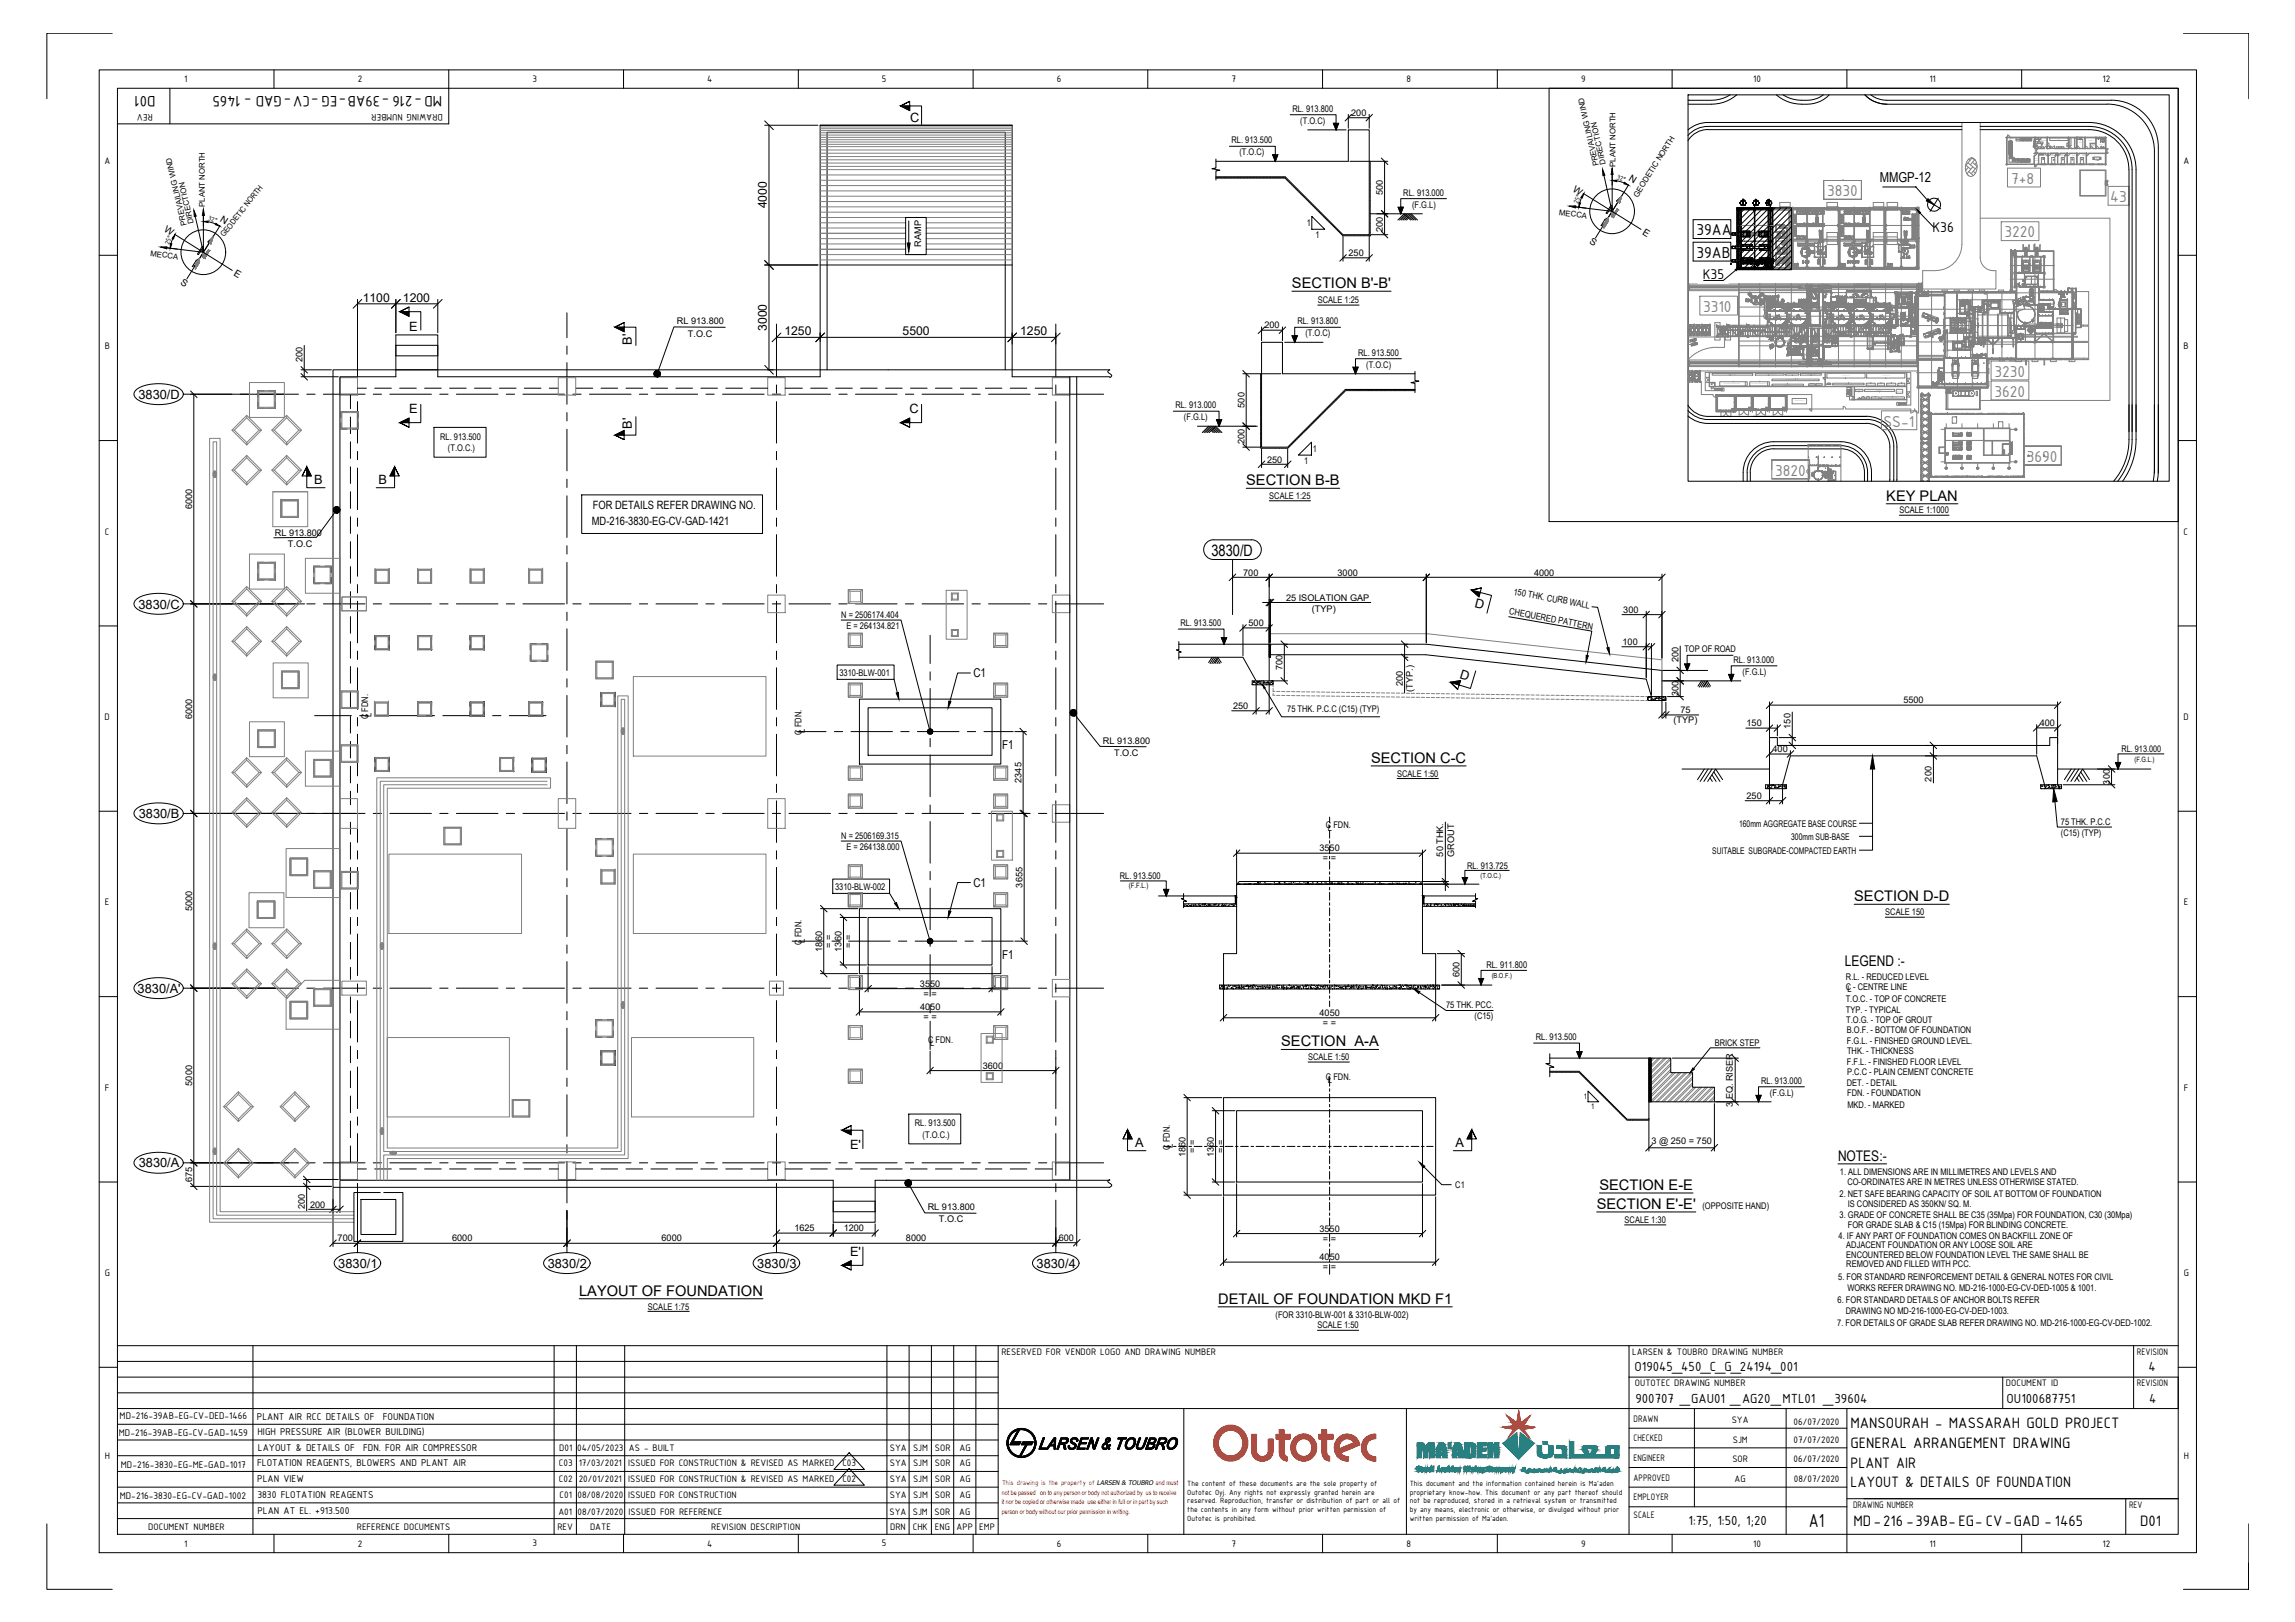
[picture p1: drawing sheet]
<svg xmlns="http://www.w3.org/2000/svg" width="841mm" height="594mm" viewBox="0 0 841 594" stroke-linecap="round" stroke-linejoin="round" font-family="sans-serif">
<defs><g id="words">
<text font-size="7.4" x="662.9" y="559.3">A1</text>
<g font-size="6.3" fill="#808080">
<text x="669.5" y="71.9">3830</text>
<text x="737" y="67.3">7+8</text>
<text x="773.3" y="74">43</text>
<text x="734.6" y="87">3220</text>
<text x="624.1" y="114.2">3310</text>
<text x="730.9" y="138">3230</text>
<text x="730.9" y="145.3">3620</text>
<text x="690.2" y="156.2">SS-1</text>
<text x="742.8" y="169.2">3690</text>
<text x="650.5" y="174.2">3820</text>
</g>
<g font-size="6.3">
<text x="621.7" y="86.2">39AA</text>
<text x="621.7" y="94.5">39AB</text>
</g>
<g font-size="6">
<text x="57" y="35.2" transform="rotate(180 57 35.2)">D01</text>
<text x="162" y="35.2" transform="rotate(180 162 35.2)">MD-216 -39AB-EG -CV-GAD - 1465</text>
<text x="678.1" y="523.1">MANSOURAH - MASSARAH GOLD PROJECT</text>
<text x="678.1" y="530.3">GENERAL ARRANGEMENT DRAWING</text>
<text x="678.1" y="537.5">PLANT AIR</text>
<text x="678.1" y="544.7">LAYOUT &amp; DETAILS OF FOUNDATION</text>
<text x="679.2" y="559.1">MD-216 -39AB-EG- CV-GAD - 1465</text>
<text x="784.3" y="559.1">D01</text>
</g>
<text font-size="5.8" x="443.9" y="203.5">3830/D</text>
<g font-size="5.6">
<text x="708.1" y="84.9">K36</text>
<text x="624" y="102">K35</text>
</g>
<g font-size="5.4">
<text x="473.4" y="105.5">SECTION B'-B'</text>
<text x="456.7" y="177.7">SECTION B-B</text>
<text x="691.2" y="183.4">KEY PLAN</text>
<text x="502.4" y="279.4">SECTION C-C</text>
<text x="679.5" y="330.1">SECTION D-D</text>
<text x="676" y="353.9">LEGEND :-</text>
<text x="469.5" y="383.2">SECTION A-A</text>
<text x="673.6" y="425.2">NOTES:-</text>
<text x="586.1" y="435.8">SECTION E-E</text>
<text x="585.1" y="442.8">SECTION E'-E'</text>
<text x="212.2" y="474.6">LAYOUT OF FOUNDATION</text>
<text x="446.4" y="477.5">DETAIL OF FOUNDATION MKD F1</text>
</g>
<g font-size="5.2">
<text x="599" y="502">O19045_450_C_G_24194_001</text>
<text x="787.3" y="502">4</text>
<text x="599.3" y="514">900707 _GAU01 _AG20_MTL01 _39604</text>
<text x="735.4" y="514">OU100687751</text>
<text x="787.6" y="514">4</text>
<text x="618.8" y="558.7">1:75, 1:50, 1;20</text>
</g>
<text font-size="5" x="688.9" y="66.7">MMGP-12</text>
<g font-size="4.7">
<text x="333.5" y="44.7">C</text>
<text x="149.9" y="121.1">E</text>
<text x="231.5" y="126.2" transform="rotate(-90 231.5 126.2)">B'</text>
<text x="50.7" y="146.1">3830/D</text>
<text x="149.9" y="151.3">E</text>
<text x="333.3" y="151.3">C</text>
<text x="231.5" y="157" transform="rotate(-90 231.5 157)">B'</text>
<text x="115.2" y="177.1">B</text>
<text x="138.7" y="177.1">B</text>
<text x="50.7" y="222.9">3830/C</text>
<text x="540.2" y="222.5" transform="rotate(14 540.2 222.5)">D</text>
<text x="534.8" y="248.3" transform="rotate(18 534.8 248.3)">D</text>
<text x="50.9" y="299.7">3830/B</text>
<text x="50.4" y="363.6">3830/A'</text>
<text x="416" y="419.9">A</text>
<text x="533.4" y="419.9">A</text>
<text x="311.5" y="420.9">E'</text>
<text x="50.9" y="427.6">3830/A</text>
<text x="311.5" y="459.9">E'</text>
<text x="124" y="464.4">3830/1</text>
<text x="200.7" y="464.4">3830/2</text>
<text x="277.5" y="464.4">3830/3</text>
<text x="379.9" y="464.4">3830/4</text>
</g>
<g font-size="4.5">
<text x="281" y="76.4" transform="rotate(-90 281 76.4)">4000</text>
<text x="132.9" y="110.4">1100</text>
<text x="147.6" y="110.4">1200</text>
<text x="281" y="121.2" transform="rotate(-90 281 121.2)">3000</text>
<text x="287.4" y="122.7">1250</text>
<text x="330.8" y="122.7">5500</text>
<text x="373.8" y="122.7">1250</text>
<text x="356.7" y="248.1">C1</text>
<text x="367.3" y="274.5">F1</text>
<text x="356.7" y="324.9">C1</text>
<text x="367.2" y="351.4">F1</text>
</g>
<g font-size="4.2">
<text x="217.2" y="186.5">FOR DETAILS REFER DRAWING NO.</text>
<text x="216.9" y="192.2">MD-216-3830-EG-CV-GAD-1421</text>
</g>
<g font-size="3.9">
<text x="94.2" y="520.1">PLANT AIR RCC DETAILS OF</text>
<text x="140.3" y="520.1">FOUNDATION</text>
<text x="94.3" y="525.6">HIGH PRESSURE AIR (BLOWER BUILDING)</text>
<text x="94.5" y="531.4">LAYOUT &amp; DETAILS OF</text>
<text x="133.1" y="531.4">FDN. FOR AIR COMPRESSOR</text>
<text x="94.2" y="536.9">FLOTATION REAGENTS, BLOWERS AND PLANT AIR</text>
<text x="94.3" y="542.9">PLAN VIEW</text>
<text x="94.3" y="548.7">3830 FLOTATION REAGENTS</text>
<text x="94.3" y="554.5">PLAN AT EL. +913.500</text>
</g>
<g font-size="3.8">
<text x="43.8" y="519.8">MD-216-39AB-EG-CV-DED-1466</text>
<text x="43.6" y="526.1">MD-216-39AB-EG-CV-GAD-1459</text>
<text x="44.3" y="537.6">MD-216-3830-EG-ME-GAD-1017</text>
<text x="43.9" y="548.9">MD-216-3830-EG-CV-GAD-1002</text>
</g>
<g font-size="3.7">
<text x="67.5" y="30">1</text>
<text x="131.1" y="30.1">2</text>
<text x="195.1" y="30">3</text>
<text x="259.2" y="30">4</text>
<text x="323.2" y="30">5</text>
<text x="387.3" y="30.1">6</text>
<text x="451.3" y="30">7</text>
<text x="515.4" y="30">8</text>
<text x="579.5" y="30">9</text>
<text x="642.4" y="30">10</text>
<text x="707" y="30">11</text>
<text x="770.5" y="30.1">12</text>
<text x="56" y="41.8" transform="rotate(180 56 41.8)">REV</text>
<text x="162.2" y="41.8" transform="rotate(180 162.2 41.8)">DRAWING NUMBER</text>
<text x="38.3" y="60">A</text>
<text x="800.1" y="60">A</text>
<text x="38.4" y="127.9">B</text>
<text x="800.2" y="127.9">B</text>
<text x="38.4" y="195.8">C</text>
<text x="800.2" y="195.8">C</text>
<text x="38.3" y="263.6">D</text>
<text x="800.2" y="263.6">D</text>
<text x="38.4" y="331.5">E</text>
<text x="800.3" y="331.5">E</text>
<text x="38.5" y="399.4">F</text>
<text x="800.3" y="399.4">F</text>
<text x="38.4" y="467.3">G</text>
<text x="800.3" y="467.3">G</text>
<text x="367" y="496.3">RESERVED FOR VENDOR LOGO AND DRAWING NUMBER</text>
<text x="598.2" y="496.3">LARSEN &amp; TOUBRO DRAWING NUMBER</text>
<text x="783.1" y="496.3">REVISION</text>
<text x="599.1" y="507.8">OUTOTEC DRAWING NUMBER</text>
<text x="735.1" y="507.8">DOCUMENT ID</text>
<text x="783.1" y="507.8">REVISION</text>
<text x="598.7" y="520.7">DRAWN</text>
<text x="634.6" y="521.2">SYA</text>
<text x="657.3" y="521.9">06/07/2020</text>
<text x="598.7" y="527.9">CHECKED</text>
<text x="205" y="531.3">D01</text>
<text x="211.5" y="531.3">04/05/2023</text>
<text x="230.5" y="531.3">AS - BUILT</text>
<text x="326.1" y="531.3">SYA</text>
<text x="334.6" y="531.3">SJM</text>
<text x="342.6" y="531.3">SOR</text>
<text x="351.6" y="531.3">AG</text>
<text x="635" y="528.4">SJM</text>
<text x="657.3" y="528.4">07/07/2020</text>
<text x="38.4" y="534.2">H</text>
<text x="204.8" y="537.1">C03</text>
<text x="212.1" y="537.1">17/03/2021</text>
<text x="230.2" y="537">ISSUED FOR CONSTRUCTION &amp; REVISED AS MARKED</text>
<text x="308.7" y="537">C03</text>
<text x="326.1" y="537.1">SYA</text>
<text x="334.6" y="537.1">SJM</text>
<text x="342.6" y="537.1">SOR</text>
<text x="351.6" y="537.1">AG</text>
<text x="598.7" y="535.1">ENGINEER</text>
<text x="634.9" y="535.5">SOR</text>
<text x="657.3" y="535.6">06/07/2020</text>
<text x="800.3" y="534.2">H</text>
<text x="204.8" y="542.8">C02</text>
<text x="212.1" y="542.8">20/01/2021</text>
<text x="230.2" y="542.8">ISSUED FOR CONSTRUCTION &amp; REVISED AS MARKED</text>
<text x="308.7" y="542.8">C02</text>
<text x="326.1" y="542.8">SYA</text>
<text x="334.6" y="542.8">SJM</text>
<text x="342.6" y="542.8">SOR</text>
<text x="351.6" y="542.8">AG</text>
<text x="598.7" y="542.3">APPROVED</text>
<text x="635.7" y="542.7">AG</text>
<text x="657.3" y="542.8">08/07/2020</text>
<text x="205.1" y="548.6">C01</text>
<text x="211.6" y="548.6">08/08/2020</text>
<text x="230.2" y="548.6">ISSUED FOR CONSTRUCTION</text>
<text x="326.1" y="548.6">SYA</text>
<text x="334.6" y="548.6">SJM</text>
<text x="342.6" y="548.6">SOR</text>
<text x="351.6" y="548.6">AG</text>
<text x="598.7" y="549.5">EMPLOYER</text>
<text x="204.6" y="554.8">A01</text>
<text x="211.7" y="554.8">08/07/2020</text>
<text x="230.4" y="554.8">ISSUED FOR REFERENCE</text>
<text x="326" y="554.8">SYA</text>
<text x="334.5" y="554.8">SJM</text>
<text x="342.5" y="554.8">SOR</text>
<text x="351.5" y="554.8">AG</text>
<text x="598.7" y="556.1">SCALE</text>
<text x="679.1" y="552.5">DRAWING NUMBER</text>
<text x="780.2" y="552.5">REV</text>
<text x="54.3" y="560.3">DOCUMENT NUMBER</text>
<text x="130.8" y="560.3">REFERENCE DOCUMENTS</text>
<text x="204.2" y="560.3">REV</text>
<text x="216.2" y="560.3">DATE</text>
<text x="260.6" y="560.3">REVISION DESCRIPTION</text>
<text x="326.2" y="560.3">DRN</text>
<text x="334.5" y="560.3">CHK</text>
<text x="342.6" y="560.3">ENG</text>
<text x="350.5" y="560.3">APP</text>
<text x="358.8" y="560.3">EMP</text>
<text x="67.5" y="566.4">1</text>
<text x="131.1" y="566.5">2</text>
<text x="195.1" y="566.4">3</text>
<text x="259.2" y="566.4">4</text>
<text x="323.2" y="566.4">5</text>
<text x="387.3" y="566.5">6</text>
<text x="451.3" y="566.4">7</text>
<text x="515.4" y="566.4">8</text>
<text x="579.5" y="566.5">9</text>
<text x="642.4" y="566.4">10</text>
<text x="707" y="566.4">11</text>
<text x="770.5" y="566.5">12</text>
</g>
<g font-size="3.6">
<text x="596.6" y="65.9" transform="rotate(32 596.6 65.9)">N</text>
<text x="576.1" y="69.8" transform="rotate(32 576.1 69.8)">W</text>
<text x="80.4" y="80.9" transform="rotate(32 80.4 80.9)">N</text>
<text x="59.9" y="84.8" transform="rotate(32 59.9 84.8)">W</text>
<text x="582.2" y="89.1" transform="rotate(32 582.2 89.1)">S</text>
<text x="601.7" y="85.7" transform="rotate(32 601.7 85.7)">E</text>
<text x="85.5" y="100.7" transform="rotate(31 85.5 100.7)">E</text>
<text x="65.9" y="104.1" transform="rotate(33 65.9 104.1)">S</text>
</g>
<g font-size="3.4">
<text x="473.6" y="40.9">RL. 913.800</text>
<text x="476.5" y="45.3">(T.O.C)</text>
<text x="495.2" y="42.5">200</text>
<text x="451.3" y="52.5">RL. 913.500</text>
<text x="454.2" y="56.8">(T.O.C)</text>
<text x="506.8" y="71.5" transform="rotate(-90 506.8 71.5)">500</text>
<text x="514.3" y="71.7">RL. 913.000</text>
<text x="517.5" y="76">(F.G.L)</text>
<text x="478.9" y="82.9">1</text>
<text x="482.1" y="87.2">1</text>
<text x="506.8" y="84.9" transform="rotate(-90 506.8 84.9)">200</text>
<text x="337.5" y="90.3" transform="rotate(-90 337.5 90.3)">RAMP</text>
<text x="494.2" y="93.8">250</text>
<text x="482.9" y="111">SCALE 1:25</text>
<text x="248" y="118.5">RL 913.800</text>
<text x="475.4" y="118.8">RL. 913.800</text>
<text x="252.1" y="123.3">T.O.C</text>
<text x="463.4" y="120.3">200</text>
<text x="478.4" y="123.1">(T.O.C)</text>
<text x="497.7" y="130.3">RL. 913.500</text>
<text x="110.9" y="132.5" transform="rotate(-90 110.9 132.5)">200</text>
<text x="500.7" y="134.6">(T.O.C)</text>
<text x="430.7" y="149.5">RL. 913.000</text>
<text x="456" y="149.3" transform="rotate(-90 456 149.3)">500</text>
<text x="433.9" y="153.8">(F.G.L)</text>
<text x="161.3" y="161">RL. 913.500</text>
<text x="164.2" y="165.3">(T.O.C.)</text>
<text x="456" y="162.7" transform="rotate(-90 456 162.7)">200</text>
<text x="481.1" y="165.6">1</text>
<text x="464.3" y="169.4">250</text>
<text x="477.9" y="169.9">1</text>
<text x="465.1" y="182.7">SCALE 1:25</text>
<text x="70.4" y="186.5" transform="rotate(-90 70.4 186.5)">6000</text>
<text x="696" y="188">SCALE 1:1000</text>
<text x="100.7" y="196.2">RL 913.800</text>
<text x="105.5" y="200.3">T.O.C</text>
<text x="455.6" y="210.8">700</text>
<text x="490.2" y="210.8">3000</text>
<text x="562.2" y="210.8">4000</text>
<text x="471.3" y="220">25 ISOLATION GAP</text>
<text x="554.5" y="217.7" transform="rotate(10 554.5 217.7)">150 THK. CURB WALL</text>
<text x="308.3" y="226.3">N = 2506174.404</text>
<text x="480.8" y="224.2">(TYP)</text>
<text x="552.9" y="225" transform="rotate(10 552.9 225)">CHEQUERED PATTERN</text>
<text x="594.9" y="224.4">300</text>
<text x="310.2" y="230.4">E = 264134.821</text>
<text x="432.5" y="229.3">RL. 913.500</text>
<text x="457.5" y="229.3">500</text>
<text x="594.6" y="236.2">100</text>
<text x="617.2" y="238.9">TOP OF ROAD</text>
<text x="470" y="245.5" transform="rotate(-90 470 245.5)">700</text>
<text x="615" y="242.6" transform="rotate(-90 615 242.6)">200</text>
<text x="635.3" y="242.8">RL. 913.000</text>
<text x="307.6" y="247.5">3310-BLW-001</text>
<text x="514.1" y="251.2" transform="rotate(-90 514.1 251.2)">200</text>
<text x="638.6" y="247.1">(F.G.L)</text>
<text x="517.8" y="253.3" transform="rotate(-90 517.8 253.3)">(TYP.)</text>
<text x="615" y="255" transform="rotate(-90 615 255)">300</text>
<text x="697.5" y="257.6">5500</text>
<text x="70.4" y="263.3" transform="rotate(-90 70.4 263.3)">6000</text>
<text x="134.9" y="263.4" transform="rotate(-90 134.9 263.4)">C FDN.</text>
<text x="136.1" y="262.6" transform="rotate(-90 136.1 262.6)">L</text>
<text x="451.9" y="259.7">250</text>
<text x="471.7" y="260.9">75 THK. P.C.C (C15) (TYP)</text>
<text x="615.8" y="261.2">75</text>
<text x="293.7" y="269.2" transform="rotate(-90 293.7 269.2)">C FDN.</text>
<text x="294.9" y="268.5" transform="rotate(-90 294.9 268.5)">L</text>
<text x="613.3" y="264.9">(TYP)</text>
<text x="640" y="266.1">150</text>
<text x="656.2" y="266.9" transform="rotate(-90 656.2 266.9)">150</text>
<text x="747.5" y="266">400</text>
<text x="404.2" y="272.4">RL 913.800</text>
<text x="649.5" y="275.5">400</text>
<text x="777.4" y="275.4">RL. 913.000</text>
<text x="408.3" y="276.9">T.O.C</text>
<text x="374.3" y="286.7" transform="rotate(-90 374.3 286.7)">2345</text>
<text x="512" y="284.4">SCALE 1:50</text>
<text x="707.8" y="286.2" transform="rotate(-90 707.8 286.2)">200</text>
<text x="773.2" y="287.3" transform="rotate(-90 773.2 287.3)">300</text>
<text x="640" y="292.6">250</text>
<text x="485.9" y="303.3">C FDN.</text>
<text x="486.6" y="304.5">L</text>
<text x="637.3" y="302.8">160mm AGGREGATE BASE COURSE</text>
<text x="755.2" y="302">75 THK. P.C.C</text>
<text x="308.3" y="307.2">N = 2506169.315</text>
<text x="310.2" y="311.4">E = 264138.000</text>
<text x="483.5" y="311.9">3550</text>
<text x="656.4" y="307.8">300mm SUB-BASE</text>
<text x="755.2" y="306.1">(C15) (TYP)</text>
<text x="484.8" y="315.5">= =</text>
<text x="528.8" y="313.7" transform="rotate(-90 528.8 313.7)">50 THK.</text>
<text x="532.9" y="313.8" transform="rotate(-90 532.9 313.8)">GROUT</text>
<text x="627.5" y="312.7">SUITABLE SUBGRADE-COMPACTED EARTH</text>
<text x="410.4" y="321.9">RL. 913.500</text>
<text x="537.6" y="318.2">RL. 913.725</text>
<text x="306" y="325.9">3310-BLW-002</text>
<text x="374.7" y="325.1" transform="rotate(-90 374.7 325.1)">3655</text>
<text x="70.4" y="333.7" transform="rotate(-90 70.4 333.7)">5000</text>
<text x="690.9" y="335.3">SCALE 150</text>
<text x="293.7" y="346" transform="rotate(-90 293.7 346)">C FDN.</text>
<text x="294.9" y="345.2" transform="rotate(-90 294.9 345.2)">L</text>
<text x="304.9" y="347.1" transform="rotate(-90 304.9 347.1)">= =</text>
<text x="312.1" y="347.1" transform="rotate(-90 312.1 347.1)">= =</text>
<text x="301.2" y="348.6" transform="rotate(-90 301.2 348.6)">1860</text>
<text x="308.4" y="348.6" transform="rotate(-90 308.4 348.6)">1360</text>
<text x="534.8" y="357.8" transform="rotate(-90 534.8 357.8)">600</text>
<text x="544.7" y="354.7">RL. 911.800</text>
<text x="676.5" y="359">R.L. - REDUCED LEVEL</text>
<text x="337.1" y="361.5">3550</text>
<text x="338.4" y="365.1">= =</text>
<text x="676.4" y="362.6">C - CENTRE LINE</text>
<text x="677.1" y="363.4">L</text>
<text x="337.2" y="370">4050</text>
<text x="529.9" y="369.2">75 THK. PCC.</text>
<text x="676.4" y="366.9">T.O.C. - TOP OF CONCRETE</text>
<text x="676.5" y="371">TYP. - TYPICAL</text>
<text x="338.4" y="373.6">= =</text>
<text x="483.6" y="372.1">4050</text>
<text x="484.8" y="375.8">= =</text>
<text x="540.4" y="373.2">(C15)</text>
<text x="676.6" y="374.7">T.O.G. - TOP OF GROUT</text>
<text x="340.1" y="382">C FDN.</text>
<text x="340.9" y="383.2">L</text>
<text x="562.8" y="380.9">RL. 913.500</text>
<text x="628.4" y="383.1">BRICK STEP</text>
<text x="676.8" y="378.4">B.O.F. - BOTTOM OF FOUNDATION</text>
<text x="676.8" y="382.3">F.G.L. - FINISHED GROUND LEVEL.</text>
<text x="479.4" y="388.3">SCALE 1:50</text>
<text x="676.8" y="389.9">F.F.L. - FINISHED FLOOR LEVEL</text>
<text x="676.9" y="386.2">THK. - THICKNESS</text>
<text x="360.2" y="391.4">3600</text>
<text x="485.9" y="395.6">C FDN.</text>
<text x="676.9" y="393.6">P.C.C - PLAIN CEMENT CONCRETE</text>
<text x="70.4" y="397.6" transform="rotate(-90 70.4 397.6)">5000</text>
<text x="486.6" y="396.8">L</text>
<text x="645.4" y="396.9">RL. 913.000</text>
<text x="648.6" y="401.3">(F.G.L)</text>
<text x="676.8" y="397.7">DET. - DETAIL</text>
<text x="676.9" y="401.6">FDN. - FOUNDATION</text>
<text x="635.1" y="405.5" transform="rotate(-90 635.1 405.5)">3 EQ. RISER</text>
<text x="677" y="405.7">MKD. - MARKED</text>
<text x="335.2" y="412.5">RL. 913.500</text>
<text x="338.1" y="416.8">(T.O.C.)</text>
<text x="605.2" y="419.1">3 @ 250 = 750</text>
<text x="428.7" y="421.1" transform="rotate(-90 428.7 421.1)">C FDN.</text>
<text x="429.8" y="420.4" transform="rotate(-90 429.8 420.4)">L</text>
<text x="434.4" y="423.7" transform="rotate(-90 434.4 423.7)">1860</text>
<text x="438.1" y="422.3" transform="rotate(-90 438.1 422.3)">= =</text>
<text x="444.8" y="423.7" transform="rotate(-90 444.8 423.7)">1360</text>
<text x="448.5" y="422.3" transform="rotate(-90 448.5 422.3)">= =</text>
<text x="674.3" y="430.5">1. ALL DIMENSIONS ARE IN MILLIMETRES AND LEVELS AND</text>
<text x="70.4" y="433" transform="rotate(-90 70.4 433)">675</text>
<text x="533.3" y="435">C1</text>
<text x="677" y="434">CO-ORDINATES ARE IN METRES UNLESS OTHERWISE STATED.</text>
<text x="111.7" y="443" transform="rotate(-90 111.7 443)">200</text>
<text x="113.6" y="442.3">200</text>
<text x="340" y="443.2">RL 913.800</text>
<text x="623.9" y="442.8">(OPPOSITE HAND)</text>
<text x="674.1" y="438.5">2. NET SAFE BEARING CAPACITY OF SOIL AT BOTTOM OF FOUNDATION</text>
<text x="677.1" y="441.9">IS CONSIDERED AS 350KN/ SQ. M.</text>
<text x="344.1" y="447.7">T.O.C</text>
<text x="595.4" y="448">SCALE 1:30</text>
<text x="674.1" y="446.2">3. GRADE OF CONCRETE SHALL BE C35 (35Mpa) FOR FOUNDATION, C30 (30Mpa)</text>
<text x="677.1" y="449.7">FOR GRADE SLAB &amp; C15 (15Mpa) FOR BLINDING CONCRETE.</text>
<text x="123.7" y="454.7">700</text>
<text x="165.7" y="454.7">6000</text>
<text x="242.4" y="454.7">6000</text>
<text x="291.1" y="451">1625</text>
<text x="309.2" y="451">1200</text>
<text x="332" y="454.7">8000</text>
<text x="388" y="454.5">600</text>
<text x="483.5" y="451.2">3550</text>
<text x="484.8" y="454.8">= =</text>
<text x="673.8" y="453.7">4. IF ANY PART OF FOUNDATION COMES ON BACKFILL ZONE OF</text>
<text x="483.6" y="461.6">4050</text>
<text x="676.6" y="460.6">ENCOUNTERED BELOW FOUNDATION LEVEL THE SAME SHALL BE</text>
<text x="676.6" y="457.1">ADJACENT FOUNDATION OR ANY LOOSE SOIL ARE</text>
<text x="484.8" y="465.3">= =</text>
<text x="676.6" y="464.2">REMOVED AND FILLED WITH PCC.</text>
<text x="673.6" y="468.8">5. FOR STANDARD REINFORCEMENT DETAIL &amp; GENERAL NOTES FOR CIVIL</text>
<text x="677" y="472.8">WORKS REFER DRAWING NO. MD-216-1000-EG-CV-DED-1005 &amp; 1001.</text>
<text x="237.4" y="479.6">SCALE 1:75</text>
<text x="673.4" y="477.3">6. FOR STANDARD DETAILS OF ANCHOR BOLTS REFER</text>
<text x="467.4" y="482.9">(FOR 3310-BLW-001 &amp; 3310-BLW-002)</text>
<text x="673.3" y="485.6">7. FOR DETAILS OF GRADE SLAB REFER DRAWING NO. MD-216-1000-EG-CV-DED-1002.</text>
<text x="676.4" y="481.1">DRAWING NO MD-216-1000-EG-CV-DED-1003.</text>
<text x="482.8" y="486.5">SCALE 1:50</text>
</g>
<g font-size="3.1" fill="#808080">
<text x="739.1" y="60">3</text>
<text x="740.8" y="60">5</text>
<text x="742.6" y="60">4</text>
<text x="752.1" y="58.6">11</text>
</g>
<g font-size="3">
<text x="435.1" y="544.2">The content of these documents are the sole property of</text>
<text x="516.6" y="544.2">This document and the information contained herein is Ma'aden</text>
<text x="435.1" y="547.4">Outotec Oyj. Any rights not expressly granted herein are</text>
<text x="435.1" y="550.6">reserved. Reproduction, transfer or distribution of part or all of</text>
<text x="516.6" y="547.4">proprietary know-how. This document or any part thereof should</text>
<text x="516.6" y="550.6">not be reproduced, stored in a retrieval system or transmitted</text>
<text x="435.1" y="553.8">the contents in any form without prior written permission of</text>
<text x="435.1" y="557">Outotec is prohibited.</text>
<text x="516.6" y="553.8">by any means, electronic or otherwise, or divulged without prior</text>
<text x="516.6" y="557">written permission of Ma'aden.</text>
</g>
<g font-size="2.8">
<text x="588.5" y="59.9" transform="rotate(-103 588.5 59.9)">DIRECTION</text>
<text x="585.9" y="60.5" transform="rotate(-103 585.9 60.5)">PREVAILING WIND</text>
<text x="592" y="61.1" transform="rotate(-90 592 61.1)">PLANT NORTH</text>
<text x="75.1" y="75.8" transform="rotate(-90 75.1 75.8)">PLANT NORTH</text>
<text x="600.1" y="72.4" transform="rotate(-58 600.1 72.4)">GEODETIC NORTH</text>
<text x="68.4" y="82.4" transform="rotate(-103 68.4 82.4)">PREVAILING WIND</text>
<text x="71" y="81.8" transform="rotate(-103 71 81.8)">DIRECTION</text>
<text x="571.3" y="78.7" transform="rotate(7 571.3 78.7)">MECCA</text>
<text x="82.2" y="87" transform="rotate(-52 82.2 87)">GEODETIC NORTH</text>
<text x="55" y="93.7" transform="rotate(7 55 93.7)">MECCA</text>
<text x="580.4" y="402.6">1</text>
<text x="583" y="406.2">1</text>
</g>
<g font-size="2.7">
<text x="782.2" y="278.9">(F.G.L.)</text>
<text x="413.7" y="325.4">(F.F.L.)</text>
</g>
<text font-size="2.7" fill="#f00" x="367.2" y="544.1">This drawing is the property of</text>
<g font-size="2.6" fill="#808080">
<text x="736.2" y="54">3</text>
<text x="740.5" y="52.6">16</text>
<text x="741.9" y="52.6">2</text>
<text x="743.3" y="52.6">1</text>
<text x="735.5" y="59.3">7</text>
<text x="736.2" y="57.5">4</text>
<text x="736.2" y="55.7">5</text>
<text x="744.4" y="54.3">8</text>
<text x="750" y="59.6" transform="rotate(-90 750 59.6)">13</text>
<text x="753.9" y="60" transform="rotate(-90 753.9 60)">12</text>
<text x="754.9" y="59.6">10</text>
<text x="755.6" y="58.2">9</text>
<text x="758.5" y="59.6">14</text>
<text x="762" y="59.6">15</text>
</g>
<g font-size="2.6">
<text x="592.4" y="65.7" transform="rotate(17 592.4 65.7)">32°</text>
<text x="578.3" y="74.8" transform="rotate(-70 578.3 74.8)">25°</text>
<text x="76.1" y="80.7" transform="rotate(16 76.1 80.7)">32°</text>
<text x="62" y="89.8" transform="rotate(-70 62 89.8)">25°</text>
<text x="542.5" y="321.4">(T.O.C.)</text>
<text x="546.6" y="358.1">(B.O.F.)</text>
</g>
<text font-size="2.4" x="402" y="544.1">LARSEN &amp; TOUBRO and must</text>
<g font-size="2.4" fill="#f00">
<text x="367.1" y="547.5">not be passed on to any person or body not authorized by us to receive</text>
<text x="367.1" y="551">it nor be copied or otherwise made use either in full or in part by such</text>
<text x="367.1" y="554.5">person or body without our prior permission in writing.</text>
</g>
<g font-size=".4" fill="#808080">
<text x="735.7" y="50.9">EMERGENCY</text>
<text x="736.3" y="51.4">EXIT</text>
<text x="745.6" y="52.7" transform="rotate(-90 745.6 52.7)">FDA ACS</text>
<text x="746" y="52.3">42U</text>
<text x="746.4" y="53.3">F</text>
<text x="746.7" y="52.4">PCC-2 PCC-1</text>
<text x="747" y="51.8">F</text>
<text x="747.1" y="50.9">PCC</text>
<text x="747.6" y="51.7">SERVER ROOM</text>
<text x="747.9" y="53.4">F</text>
<text x="750.7" y="53.3" transform="rotate(-90 750.7 53.3)">DDB</text>
<text x="754.2" y="51.1">UPS</text>
<text x="757.8" y="53.4" transform="rotate(-90 757.8 53.4)">ACDB</text>
<text x="758.7" y="52.7" transform="rotate(-90 758.7 52.7)">BATTERY</text>
<text x="760.6" y="52.7" transform="rotate(-90 760.6 52.7)">BATTERY</text>
<text x="761.8" y="52.2">ROOM</text>
<text x="762.2" y="51.7">TEA</text>
<text x="765.3" y="51.6">STORAGE</text>
<text x="766.5" y="53">JANITOR</text>
<text x="766.5" y="53.5">CLOSET</text>
<text x="745.7" y="58.8">ROOM</text>
<text x="745.9" y="58.3">ANTE</text>
<text x="746" y="54.2">PCC-5 PCC-4 PCC-3</text>
<text x="748.9" y="57.3">ROOM-5</text>
<text x="749" y="56.8">ENGG.</text>
<text x="751.3" y="57.1">ROOM-4</text>
<text x="751.4" y="56.6">ENGG.</text>
<text x="753.6" y="54.2">SEC</text>
<text x="754.9" y="57.1">ROOM-3</text>
<text x="755.1" y="56.6">ENGG.</text>
<text x="755.5" y="54.2">PMS</text>
<text x="759.4" y="57.1">ROOM-2</text>
<text x="759.5" y="56.6">ENGG.</text>
<text x="763.1" y="57.1">ROOM-1</text>
<text x="763.2" y="56.6">ENGG.</text>
<text x="767.8" y="57.9">MEETING</text>
<text x="768" y="58.4">ROOM</text>
<text x="680.5" y="143.1">24V DCDB</text>
<text x="687.6" y="143.1">PCS CABINET</text>
<text x="691" y="145.8">UPS WITH BATTERY AND ACDB</text>
</g>
<g font-size=".3" fill="#808080">
<text x="749.1" y="53.1">*NOTE-1</text>
<text x="633.2" y="137.3">SS01-MCC-02 (400V)</text>
<text x="647.5" y="137.3">SS01-MCC-03 (400V)</text>
<text x="655.1" y="137.1">BOILER-AUX-MCC (400V)</text>
<text x="662.4" y="137.2">SS05-LV DRIVES(400V)</text>
<text x="631.5" y="140.7">13.8 KV- MV SWITCHGEAR(SS01-SWB-01)</text>
<text x="641.4" y="140.7">4.16 KV -MV SWITCHGEAR(SS01-MCC-01)</text>
<text x="653.4" y="141.2">SS05-MCC-01 (400V)</text>
<text x="654.4" y="139.2">SS01-LVDRIVES(400V)</text>
<text x="663.1" y="141">LIGHTING DB</text>
<text x="665.6" y="140.9">F&amp;G PANEL</text>
<text x="669.5" y="140.7">AMF PNL</text>
<text x="675.9" y="140.9">SS01-LV DRIVES(400V)</text>
<text x="694.9" y="143.4">WORK STATION</text>
<text x="630.5" y="145.5">4.5MVA, 13.8/4.16 kV TRAFO</text>
<text x="631.4" y="144.8">FIRE WALL</text>
<text x="637.3" y="145.5">2MVA, 13.8/0.417kV TRAFO</text>
<text x="638.2" y="144.8">FIRE WALL</text>
<text x="643.5" y="145.5">2MVA, 13.8/0.417kV TRAFO</text>
<text x="644.5" y="144.8">FIRE WALL</text>
<text x="649.8" y="145.5">2MVA, 13.8/0.417kV TRAFO</text>
<text x="650.7" y="144.8">FIRE WALL</text>
<text x="681" y="146.2">LTG PNL</text>
<text x="682.2" y="145.7">COMM</text>
<text x="682.5" y="146">PNL</text>
<text x="683.9" y="145.7">110V BATT</text>
<text x="683.9" y="146">BANK</text>
<text x="686" y="145.7">110V BATTERY</text>
<text x="686" y="146">CHARGER &amp; DCDB</text>
<text x="656.8" y="150.2">REMOVAL FENCE</text>
</g>
<g font-size=".2" fill="#808080">
<text x="675" y="137.7">BALL MILL VSD-2(13.8KV)</text>
<text x="689.8" y="137.7">BALL MILL VSD-1(13.8kV)</text>
<text x="683.9" y="141.2">(4.16kV)</text>
<text x="684" y="140.8">CYCLONE CLUSTER MV VSD1</text>
<text x="688" y="140.7">SCAVENGER TAILS</text>
<text x="688" y="141">PUMP MV VSD1(4.16KV)</text>
<text x="691.4" y="140.8">CYCLONE CLUSTER MV VSD2</text>
<text x="691.4" y="141.2">(4.16kV)</text>
<text x="695.5" y="140.7">SCAVENGER TAILS</text>
<text x="695.5" y="141">PUMP MV VSD2(4.16KV)</text>
</g>
</g></defs>
<!-- layer: CI-TEXT -->
<g fill="none" stroke="#000" stroke-width=".37">
<path d="M473.4 106.7h36.4M482.9 111.7h15.1M456.7 178.8h34.3M465.1 183.4h15.2M691.2 184.5h26.3M696 188.7h18.2M306.8 243.6h20.8v5.2h-20.8zM502.4 280.5h34.9M512 285.1h15.1M305.2 322h20.8v5.2h-20.8zM679.5 331.2h34.9M690.9 335.9h14.3"/>
<path d="M469.5 384.4h35.7M479.4 389h15.1M586.1 437h34.3M585.1 443.9h36.3M595.4 448.6h15.1M212.2 475.7h67.4M446.4 478.6h85.8M237.4 480.3h15.2M482.8 487.2h15.1"/>
</g>
<!-- layer: Level 1 -->
<g fill="none" stroke="#808080" stroke-width=".37">
<path d="M719 44.9v44.6M721.2 59.6l2.6 2.2M721.2 58.5a1.82 1.82 0 0 1 2.1-.5 1.82 1.82 0 0 1 1.1 1.9 4.1 4.1 0 0 1-1.8 4.7 2.64 2.64 0 0 1-2.3-3.5l.3-1.5zM721.4 58.3l.5 .4M722.8 59.5l1.7 1.4M723.5 58.6l-.8-.7-2.2 2.6M723.7 58.4l-1.6 2M724.3 59.5l-.6 .7M725.7 44.9v49.4a4.8 4.8 0 0 0 4.8 4.8M734.9 50.4h.4M735.3 59.9l.4 .4h-.4zM735.3 50.2h.4v.3l-.4 .2z"/>
<path d="M735.4 50v10.6M735.7 50.4h36.3M735.7 50.3v.1M735.7 49.5h.1M735.8 49.5l.5 .2 .2 .6M735.8 49.5l-.1 .9zM736.2 51.7h1.1v4.8h-1.1zM736.2 51.7h1.1v4.8h-1.1v-4.8v4.8h1.1v-4.8zM736.2 56.5v2.9h2.9M736.6 50.3h.1M736.6 50.3v.1M736.8 51.7v4.8a2.22 2.22 0 0 0 2.3 2.2h4.8"/>
<path d="M738.8 50.5h2.9v1.1h-2.9zM738.8 51.1h2.9M739.1 58.3h4.8v1.1h-4.8zM745.4 56.1h4.2l-2.5 .1v3.9l-.1-3.9zM745.4 56.2h26.6M745.4 56.2h.2M745.4 56.2l.9 .1zM745.7 56h.9zM745.8 50v4.4M745.9 50.5h1v.6h-1zM746.3 56.3l-.2 .6-.6 .2M746.6 54.5l-.3 .6-.5 .2 .5 .2 .3 .5"/>
<path d="M746.9 53.7h1v.6h-1zM746.9 50.5h1v.6h-1zM747.3 51.1l.1 .4-.2 .3zM747.7 52h1v.6h-1zM747.9 53.7h1v.6h-1zM748.2 52.7l.2 .3-.2 .3-.2-.3zM749.2 54.3h.1M749.2 54.3v.2M749.6 56.2h.1M749.6 56.1v.1M749.6 56.2l.2 .6 .6 .2M750 53.5l-.5 .3-.3 .5"/>
<path d="M750 53.5l.1 .9zM750 53.5h.1M750.1 54.4h21.9M750.1 54.3v.2M750.2 50v4.6M750.3 52.4h.6v1.1h-.6zM750.4 56.1v1zM750.5 56.1l.1 4zM750.5 56.1v.1M750.6 56.1l.1 1zM750.6 56.1v.1M751.1 50.5h6.8v1h-6.8z"/>
<path d="M751.2 54.3v.2M751.2 53.5h.1M751.3 53.5l.5 .3 .2 .5 .3-.5 .5-.3M751.3 53.5l-.1 .9zM751.5 56.2l-.2 .6-.6 .2M751.5 56.1h2.6v4l-.1-3.9zM752.8 53.5l.1 .9zM752.9 54.3v.2M753.5 53.7h.9v.6h-.9zM754.4 53.7h1v.6h1v-.6h-1v.6h-1zM755.1 56.1h2.5v4l-.1-3.9zM757.4 52.4h.6v1.1h-.6z"/>
<path d="M757.6 55.8v4.6M758 50v4.6M758.2 53.5h.1M758.2 53.5l.6 .3 .2 .5M758.2 53.5l-.1 .9zM758.3 50.5h.6v2.9h-.6zM758.6 56.1h2.5v4l-.1-3.9zM759 54.3h.1M759 54.3h2v-3.8h-2.9v4h-5.2l5.1-.2v-3.8h-7.7v3.8l.9 .2h-1.1v-4h-4.3v3.8l3.4 .2h-3.5v-4h-9.1v-.3h35.2v4.3l-2.7-.2M759 54.3l2.1 .2v-4h2.9v3.8h-1.9M760.2 50.5h.6v3.6h-.6zM761.1 50v4.6"/>
<path d="M761.1 55.8v4.6M761.1 51.1h2.2v3.2M761.1 56.1l.1 1zM761.1 56.1v.1M761.2 53.5h.1M761.2 53.5l.6 .3 .2 .5M761.2 53.5l-.1 .9zM761.3 50.3l1.7 .1zM761.3 50.2v.3M761.3 50.3v.1M762 54.3h.1M762 50.5h.7v.5h-.7z"/>
<path d="M762 56.2h.1M762 56.2l-.2 .6-.6 .2M762 54.3l2.1 .2v-4h3.9v3.8h-1M762.1 51h.1M762 56.1h2.7v4l-.2-3.9zM762 56.1v.1M762.1 51h.2M762.2 50.7h.1M762.2 50.6h.1M762.4 50.6h.1M762.3 50.7v.3M762.3 50.7l-.3-.1v.3"/>
<path d="M762.3 50.7h.1M762.4 50.7v.2M762.4 50.6l.3 .4-.3-.1M762.4 50.6v.1M762.5 50.7h.1M763 50.2v.3M764.1 50v4.6M764.2 53.5l-.1 .9zM764.2 53.5l.6 .3 .2 .5M764.6 55.8v4.6M764.7 56.1v1zM764.7 56.1v.1"/>
<path d="M765.1 54.3h.1M765.1 54.3h1M765.5 56.2l-.2 .6-.6 .2M765.5 56.2h.1M765.5 56.1l6 .1v3.9h-25v.2h25.3v-4.2h-.3M766.1 53.5h.1M766.2 53.5l.5 .3 .2 .5M766.2 53.5l-.1 .9zM766.9 58.3l.1 .1M766.9 57.7l1.5-.2 1.5 .2M767 54.3h.1M767 57.7v.7h2.8"/>
<path d="M767 54.3l1.2 .2v-4h3.3v3.8h-2.4M767.2 58.1h.1M767.2 58.1v.1M767.3 58.1h.1M767.2 58.2h.1M767.3 58.2h.1M767.3 58.1l-.1 .1M767.3 58h.1M767.4 58.1h.1M767.3 58l-.1 .1M767.4 58.1l-.1 .1M767.4 58v.1"/>
<path d="M767.4 58l-.1 .1M768 52.6h-1.9v1.9l-1-.2M768 52.4h-2.1v1.9M768.1 50v4.6M768.2 53.5v.9zM768.2 53.5l.6 .3 .2 .5M768.3 50.7h.1M768.3 50.7l.4-.2v.2M768.4 50.7h.2M768.5 50.5h.1M768.6 50.7h.1M768.7 50.5l-.4 .2"/>
<path d="M768.7 50.6v.1M768.7 50.5v.1M768.7 50.7h.1M768.9 50.5v.6zM769.1 54.3h.1M769 58.6l-.5 .1M769.1 50.7h.4M769.1 50.7h.1M769.1 50.7l.4-.2v.2M769.1 50.7h.3M769.3 50.5h.1M769.4 50.7h.1"/>
<path d="M769.4 50.5h.1M769.4 58.1h.1M769.4 58.1l.2 .1M769.5 50.7h.1M769.5 58.1h.1M769.5 58h.1M769.5 58l-.1 .1M769.6 58.2h.1M769.5 58l.1 .1M769.6 58.1h.1M769.6 58.1v.1M769.6 58.1l-.1 .1"/>
<path d="M769.6 58l-.1 .1M769.7 50.5v1.6zM769.7 54v.2h.4M769.8 53.9h.1M769.8 53.9h.3M769.9 54.3h.1M769.9 54.2h.1M769.9 57.7v.7M769.9 54.2v.1M770 50.8v.1M770 54.3h.1M770 50.9h.1"/>
<path d="M770 50.9v.1M770 51h.1M770 50.9l.1 .1M770.1 51h.1M770.1 51l.1 .1M770.1 50.8v.1M770.1 50.9h.1M770.1 50.8h.2M770.1 50.7h.2zM770.1 53.9h.1M770.1 51.1h.1M770.1 50.9h.2"/>
<path d="M770.1 50.6h.1M770.2 51.1h.1M770.2 50.5h.1M770.2 53.9h-.5v.4h.5M770.2 54.3h.1M770.2 53.9h.1M770.2 53.9v.4M770.2 51h.1M770.2 50.6h.1M770.2 50.5v.1M770.3 51h.1M770.3 50.9h.1"/>
<path d="M770.3 50.8v.1M770.3 51l-.1 .1M770.3 50.5h-.3v.3l.1-.1M770.4 50.9l-.1 .1M770.4 50.8l-.1 .1M770.4 50.9h.1M770.4 50.8v.1M770.4 50.5l-.1 .2M770.5 51.5v.6v-.6l-.6 .6M770.6 50.5v1.6zM770.7 54.3h.1M770.7 54.2l.1 .1"/>
<path d="M770.8 54.2h.1M770.7 54.2v.1M770.8 54.3h.1M770.9 50.8v.1M770.9 50.9h.1M770.9 50.5v.2M770.9 50.9v.1M770.9 51h.1M770.9 53.9l-.3 .1v.2M770.9 53.9h.1M770.9 50.7h.1M771 51h.1"/>
<path d="M771 51v.1M771 50.8v.1M771 50.9h.1M771 50.8h.2M771 54v.2h-.4M771 51.1h.1M771 50.6h.1M771 50.5h.1M771 53.9h-.5v.4h.5v-.4M771.1 51.1h.1M771.1 51h.1M771.1 50.9h.1"/>
<path d="M771.1 50.6h.1M771.1 50.5v.1M771.2 51l-.1 .1M771.2 51h.1M771.2 50.8v.1M771.2 50.7h-.2l.3 .1M771.2 50.9v.1M771.3 50.8l-.1 .1M771.3 50.9h.1M771.3 50.5v.3M771.3 51.5l-.8 .6h.3M771.3 51.5l.2 .6z"/>
<path d="M771.5 54.5l.9 .1zM771.5 56h.9zM771.6 50v10.6M772.4 54.5l-.2 .6-.6 .2 .6 .2 .2 .5M772.4 54.5v.1M780.2 56.1v.1M652.2 76.1v-.4h3.8v.4M652.2 75.7v-1.5h3.8v1.5M652.2 76.4v.5h3.4M655.9 76.6v21.6M655.9 76.9h.1M656 76.4v.8h.4"/>
<path d="M656.3 76.6h.3zM656.4 79.7h-.3l.3 .1M656.4 76.8v11.5M656.4 77.1h-.1M656.4 76.6h-.2v.5h.2M656.4 76.6h.3l-.2 .5M656.4 76v22.8M656.5 76.8v11.5M656.5 77.2h.3M656.5 79.8h.3M656.5 79.7h.3M656.8 76.4v21.9"/>
<path d="M656.9 76.1h.1M656.9 76.1h17.3v.3h-17.3zM657.1 76.4l45.8 .4v21.8h-45.8zM657.1 76.4v21.9M657.2 78.6l.1 .5zM657.2 79.7l.1 .4zM657.2 79.2l.1 .4zM657.3 78.6h.1M657.3 79.1h.1M657.3 79.1v.1M657.3 79.6v.1M657.3 79.8h.1"/>
<path d="M657.3 79.7h.1M657.3 79.6h.1M657.3 79.5h.1M657.3 78.8h.1M657.3 78.5v.1M657.3 78.8v.7M657.3 79.8v.7M657.3 78.5h.9M657.4 79.5v-.7h.7v.7h-.7h.7M657.4 79.8h.7v.7h-.7zM657.5 79.7h.1M657.5 79.6h.1"/>
<path d="M657.5 78.6h.1M657.5 79.6h.2M657.6 79.7h.1M657.6 79.6h.1M657.6 78.6h.1M657.7 79.6h.1M657.8 79.7h.1M657.8 79.6h.1M657.8 78.6h.1M658 78.8l-.7-.2 .2 1M658 79.5l-.2 .1M658 79.8l-.7-.1 .2 1"/>
<path d="M658 79.8h.1M658 79.7h.1M658 79.6h.1M658 79.5h.1M658 78.6h.1M658 78.8h.1M658 78.8v.7M658 79.8v.7M658.1 78.6h.1M658.1 78.5l.2 .1M658.3 78.6h.1M658.2 78.6h.1"/>
<path d="M658.2 79.6h.1M658.2 78.6l.1 1zM658.2 79.7l.1 1zM658.2 78.8v.3M658.2 79.2v.3M658.2 79.8v.3M658.4 78.3h.1M658.4 77.3h.1M658.4 77.5h.1M658.4 77.4v.9M658.4 78.3h.2M658.4 78.2l.2 .1"/>
<path d="M658.4 77.4h1v.7M658.4 77.3v.2M658.4 77.5l.2 .5M658.4 78.3h.5M658.6 78.3l.9 .1zM658.6 78l.1 .1M658.6 77.2l.3 .2zM658.6 78.1h.1M658.7 77.5h.7v.7h-.7zM658.7 78.1h.7M658.7 77.8v.1M658.7 77.6v.1"/>
<path d="M658.7 77.4l-.1 .6M658.7 78.3h.1M658.9 77.3h.2M659 77.3h.1M659 77.3v.2M659.1 78.3h.3M659.1 77.2l.4 .2zM659.4 77.5h-.8l.1 .7M659.4 77.8v.1M659.4 77.6v.1M659.5 78l.1-.6v.6M659.6 78.3h.1"/>
<path d="M659.5 78.1h.1M659.5 77.3h.1M659.6 77.2l.4 .2zM659.6 78.3l1 .1zM659.6 78l.1 .1M659.6 78l.1-.6h.7v.7M659.6 78.1h.1M659.7 77.5h.7v.7h-.7zM659.7 77.6v.1M659.7 78.1h.7M659.7 77.8v.1M659.7 78.3h.3"/>
<path d="M660 77.3v.2M660.1 78.3h.3M660.2 77.2l.4 .2zM660.4 77.5h-.8l.1 .7M660.4 77.6v.1M660.4 77.8v.1M660.6 78v-.6v1M660.6 78.1h.1M660.6 78.3l1 .1zM660.6 77.2l.5 .2zM660.6 77.2v.1M660.6 78.3h.1"/>
<path d="M660.8 77.4h.7l.1 .9h-1zM660.8 77.8v.1M660.8 77.6v.1M661.1 78.3h.1M661.1 78.3h-.3M661.1 77.3h.1M661.1 77.3v.2M661.2 77.2l.4 .2zM661.2 77.2v.1M661.5 77.5h-.9h.9v.7h-.7v-.7v.7M661.5 78.3h.1M661.5 77.8v.1"/>
<path d="M661.5 77.6v.1M661.5 78.3h-.3M661.6 78.1h.1M661.7 78.3l.4 .1M661.7 77.2l-.1 .1M661.7 78.3h.4M661.8 76.4v.8h.3l-.4 .2h.4h-.5v.6M661.8 78.2l-.1-.7v.9M661.8 78.1l.3 .2h-.3M661.8 77.4v.7M661.8 77.8v.1M661.8 77.6v.1"/>
<path d="M662 76.6h.3l-.1 .2zM662.1 77.1h-.2v-.5h.6l-.2 .5M662.1 77.5h-.3v.7h.3M662.1 76.8v11.5M662.2 76v22.8M662.3 77.5h.2v.7M662.3 78.3h.4l-.4 .1M662.3 77.4h.2v.7M662.3 77.5h.2M662.3 76.8v11.8M662.3 78.2h.2M662.5 78.3h.1"/>
<path d="M662.5 78.1l-.2 .2h.2M662.5 77.8v.1M662.5 77.6v.1M662.6 76.4v.8h-.3l.4 .2h-.4M662.7 78.1h.1M662.7 77.3h.3M662.8 78.3h.1M662.8 77.5h.1M662.8 77.4h.1M662.8 77.4v.9M663 78.3l.9 .1zM663 78l.1 .1"/>
<path d="M663 77.2l.3 .2zM663 78l-.2-.6 .2 .9M663 78.1h.1M663 78h.1M663.1 77.4v.6M663.1 78.1h.1M663.1 78.3h.1M663.1 77.8v.1M663.1 77.6v.1M663.3 77.3h.2M663.4 77.5h.1M663.4 78.3h.1"/>
<path d="M663.5 78.3h.1M663.5 77.2l.4 .2zM663.8 77.5h-.8h.8v.7h-.7v-.7l-.1 .8h.9l-.1-.9h-1.1v.6M663.8 77.8v.1M663.8 77.6v.1M663.8 78.3h-1.1h.3M663.9 78v-.6h.9v.7M663.9 78.1h.1M664 78.3h.1M664 78v.3M664 77.8v.1M664 77.6v.1"/>
<path d="M664 77.5v.5M664 77.2l-.1 .1M664 78.3l1 .1zM664 78l.1 .1M664 77.8l.1 .1M664 77.6l.1 .1M664 77.2l.4 .2zM664 77.8h.1M664 77.6h.1M664 78.3v.1M664.1 77.5h.7v.7h-.7zM664.1 78.1h.7"/>
<path d="M664.1 77.4l-.1 .6M664.1 78.3h.1M664.4 78.3h.1M664.4 78.3h-.4M664.4 77.3h.2M664.4 77.3h.1M664.4 77.3v.2M664.5 77.3v.2M664.6 77.2l.4 .2zM664.6 77.2v.1M664.8 77.5h-.8l.2 .7M664.8 78.3h.1"/>
<path d="M664.8 77.8v.1M664.8 77.6v.1M664.8 78.3h-.3M665 78v-.6h.9v.7M665 78.1h.1M665 77.3h.1M665 78.3h.1M665 78.3l.1 .1M665 77.4v.6M665.1 78v.3M665.1 77.8v.1M665.1 77.6v.1"/>
<path d="M665.1 77.5v.5M665.1 77.2l-.1 .1M665.1 78.3l.9 .1zM665.1 78l.1 .1M665.1 77.8l.1 .1M665.1 77.6l.1 .1M665.1 77.2l.4 .2zM665.1 77.8h.1M665.1 77.6h.1M665.2 77.4l-.1 .6M665.2 78.3h.1M665.2 78.1h.7"/>
<path d="M665.2 77.5h.7v.7h-.7zM665.3 79.7l1 .1zM665.5 79.9l-.2 .4h1M665.5 78.3h.1M665.5 79.9v.6h.7M665.5 78.3h-.4M665.6 79.9h.1M665.5 77.3h.1M665.5 77.3l.1 .2M665.5 77.3v.2M665.5 78.8h.1M665.6 79.9v.1"/>
<path d="M665.6 79.8l-.1 .1M665.6 78.8h.1M665.6 78.5h.1M665.6 79.9l-.1 .1M665.6 77.2l-.1 .1M665.6 77.2l.4 .2zM665.6 78.5l-.1 1.2M665.6 78.5v1.2M665.9 77.8v.1M665.9 77.6v.1M665.9 77.5h-.8l.1 .7M665.9 78.3h.1"/>
<path d="M665.9 78.3h-.3M666 79.8h.1M666 79.9l-.4 .1M666 79.9h.1M666 78v-.6h.3v.6M666 78.3h.3zM666 77.3h.3M666 78.8h.1M666 78.1h.1M666.1 78.3h.1M666.1 77.5h.1M666.1 77.4h.1"/>
<path d="M666.1 79.8l-.1 .1M666.1 78.5l-.1 1.2M666.1 79.9v.1M666.1 77.4v.9M666.2 78.2v.1M666.2 77.4v.9M666.2 77.4v.1M666.3 78.3l.9 .1zM666.3 78l.1 .1M666.3 77.2l.4 .2zM666.3 79.7l-1 .1M666.3 78.1h.1"/>
<path d="M666.4 77.5h.7v.7h-.7zM666.4 78.1h.7M666.4 77.8v.1M666.4 77.6v.1M666.4 78.3l1.5 .1M666.7 77.3h.2M666.7 78.3h.1M666.8 77.3v.2M666.8 78.3h.1M666.9 77.2l.3 .2zM667.1 77.5h-.8l.1 .7M667.1 77.8v.1"/>
<path d="M667.1 77.6v.1M667.2 77.4v.7M667.2 78.3h.1M667.2 77.4v.6M667.2 78.1h.1M667.2 78.3h.7M667.2 77.3h.2M667.4 78.1l.5 .2M667.4 78l.1 .1M667.4 78v-.5l.1 .7M667.4 77.2l.4 .2zM667.4 78.1h.1"/>
<path d="M667.5 77.8v.1M667.5 77.6v.1M667.5 77.4l-.1 .6M667.5 78.3h.3M667.6 76.4v.8h.3M667.9 77.3h.1M667.9 77.5h-.4v.7h.4M667.9 77.5l-1.5-.1-.1 .6M667.9 76.8v11.8M667.9 77.1h-.1M667.9 76.6h-.2v.5h.2M667.9 76.6l.1 .2"/>
<path d="M668 76.6h.2l-.2 .5M668 76v22.8M668 77.5l.2 .7M668 78.3h.3l-.3 .1M668 77.5h.2M668 77.1h.1M668 76.8v11.3M668 78.2h.2M668 77.4h.4M668.2 78.1l.2 .2M668.2 78v.1M668.2 77.8v.1"/>
<path d="M668.2 77.6v.1M668.2 77.4v.6M668.2 78.1h.1M668.2 78.3h.1M668.3 66.1h13.8v6.9h-13.8v-3.5v3.5h13.8v-6.9h-13.8v3.4M668.3 66.1h13.8v6.9h-13.8zM668.3 77.3h.2l-.1 1M668.3 77.4v.6M668.3 78.1h.1M668.3 78.3h.1M668.3 76.4v.8h-.3l.3 .2h-.3M668.4 78.3h.1"/>
<path d="M668.4 77.4v.9M668.4 77.4h.1M668.4 78.2v.1M669.5 76.1v-.4h3.8v.4M669.5 76.4v.5h3.8M669.5 75.7v-1.5h3.8v1.9M673.3 75.7h.1M673.3 76.4v.8h.3M673.6 77.1h-.2v-.5h.6l-.2 .5M673.7 76.6l-.1 11.7M673.7 76.1h.1M673.7 76v22.8"/>
<path d="M673.8 77.2h.3M673.8 77.1h.1M673.8 76.8v11.3M674.1 76.4v21.9h-.8v-.7h.3M674.4 76.4v21.9M674.6 79.7l.1 .4zM674.6 79.2l.1 .4zM674.6 78.6l.1 .5zM674.7 78.6h.1M674.6 78.6h.1M674.7 78.6h.4M674.7 78.5l.8 .1"/>
<path d="M674.7 79.1h.1M674.8 79.5h.7M674.8 78.8h.7v.7h-.7zM674.8 78.8v.7M674.8 79.8v.7M674.9 79.5h.1M674.9 78.8h.1M674.9 79.8h.1M675.1 79.6h-.5l.5 .1M675.2 79.8h-.5l-.1 .4M675.2 79.5l-.1 .1M675.2 78.8h-.5v.7l.4 .1"/>
<path d="M675.2 79.8h.1M675.2 79.7h.1M675.2 79.6h.1M675.2 79.5h.1M675.2 78.6h.1M675.2 78.8h.1M675.2 78.8h.2M675.2 79.8h.2M675.2 79.5v.1M675.4 66.1h.1M675.4 79.5l-.2 .1M675.4 79.8h.1"/>
<path d="M675.4 79.7h.1M675.4 79.6h.1M675.4 79.5h.1M675.4 78.6h.1M675.4 78.8h.1M675.4 78.8v.7M675.4 79.8v.7M675.6 78.6h.1M675.5 78.6h.2M675.5 78.8v.3M675.5 79.2v.3M675.5 79.6v.1"/>
<path d="M675.5 79.8v.3M675.5 79.8h.1M675.5 79.7h.1M675.5 79.6h.1M675.5 79.5h.1M675.5 78.8h.1M675.5 79.2h.1M675.5 79.1h.1M675.6 78.6l.1 1zM675.6 79.7l.1 1zM675.6 79.6v.1M675.7 78.6h-.2"/>
<path d="M675.8 77.3v1h.2M675.8 78.3h.1M675.8 77.3h.1M675.9 77.4l.1 .9M676 78.3h.1M676 78v.3M676 77.8v.1M676 77.6v.1M676 77.5h.1M676 77.2l-.2 .3 .2-.1M676 77.8l.1 .1M676 77.6l.1 .1"/>
<path d="M676 77.2l.4 .2zM676 78.3l1 .1zM676 78l.1 .1M676 78l.1-.6h.8v.7M676 77.4v.6M676 78.3v.1M676 77.8h.1M676 77.6h.1M676.1 77.5h.8v.7h-.8zM676.1 78.1h.8M676.4 78.3h.1M676.4 78.3h-.3"/>
<path d="M676.5 77.3h.1M676.5 77.5h.1M676.5 77.4v.1M676.6 77.2l-.2 .1M676.6 77.2l.4 .2zM676.6 77.4v.1M676.9 77.5h-.9l.1 .7M676.9 78.3h.1M676.9 77.8v.1M676.9 77.6v.1M676.9 78.3h-.3M677 78l.1-.6v1"/>
<path d="M677 78.1h.1M677.1 77.2l.4 .2zM677.1 78.3l.9 .1zM677.1 77.2l-.1 .1M677.1 78.3h.1M677.2 77.4h.7l.1 .9h-.9zM677.2 77.8v.1M677.2 77.6v.1M677.5 78.3h.1M677.5 78.3h-.3M677.5 77.3h.1M677.5 77.3v.2"/>
<path d="M677.6 77.3v.2M677.6 77.2l.4 .2zM677.6 77.2v.1M677.9 77.5h-.8h.8v.7h-.7v-.7v.7M677.9 78.3h.1M677.9 77.8v.1M677.9 77.6v.1M677.9 78.3h-.3M678 78v-.6h.3v.6M678 78.1h.1M678 78.3h.3zM678 77.3h.3"/>
<path d="M678.1 77.5h.1M678.1 78.3h.1M678.1 77.4h.1M678.1 77.4v.9M678.2 78.2l.1 .1M678.2 77.4v.9M678.3 77.4l-.1 .1M678.3 77.2l.4 .2zM678.3 78.3l1 .1zM678.3 78l.1 .1M678.3 78l.1-.6h.7v.7M678.3 78.1h.1"/>
<path d="M678.4 77.5h.7v.7h-.7zM678.4 77.8v.1M678.4 77.6v.1M678.4 78.1h.7M678.4 78.3h.3M678.7 77.3h.1M678.8 77.5h.1M678.8 77.2l.5 .2zM678.8 78.3h.3M679.1 76.4v.8h.3M679.1 77.5h-.8l.1 .7M679.1 77.8v.1"/>
<path d="M679.1 77.6v.1M679.3 77.3v.7M679.3 78.1h.1M679.4 78.3v.1M679.4 78.3h.1M679.4 77.1h-.2v-.5h.5l-.1 .5M679.4 78.1v.2M679.4 78v.1M679.4 77.8v.1M679.4 77.6v.1M679.4 77.5v.9M679.5 76.8l.1-.2h-.3l.1 11.7"/>
<path d="M679.5 76.1h.1M679.5 76v22.8M679.6 77.1h.1M679.6 77.5h.6v.7h-.6M679.6 78.3h.7l-.7 .1M679.6 77.4h.6l.1 .9h-.7h.2M679.6 77.5h.6M679.6 76.8v11.8M679.8 78.3h.1M679.8 77.3h.1M679.8 77.3v.2M679.9 76.4v.8l-.3 .2"/>
<path d="M679.9 77.3v.2M679.9 77.2l.4 .2zM679.9 77.2v.1M680.2 78.3h.1M680.2 77.8v.1M680.2 77.6v.1M680.2 78.3h-.3M680.3 78v-.6l.1 1M680.3 78.1h.1M680.4 77.2l.4 .2zM680.4 78.3l1 .1zM680.4 77.2l-.1 .1"/>
<path d="M680.4 78.3h.1M680.5 77.5h.8v.7h-.8zM680.5 78.1v-.7h.8v.7M680.5 77.8v.1M680.5 77.6v.1M680.5 78.1h.8M680.8 78.3h.1M680.8 78.3h-.3M680.9 77.3h.1M680.9 77.3v.2M681 77.2l-.2 .1M681 77.2l.4 .2z"/>
<path d="M681.3 77.5h-.9l.1 .7M681.3 78.3h.1M681.3 77.8v.1M681.3 77.6v.1M681.3 78.3h-.3M681.4 77.3h.2M681.4 78.1h.1M681.5 78.3h.1M681.5 77.5h.1M681.5 77.4h.1M681.5 77.4v.9M681.6 77.4v.9"/>
<path d="M681.6 78.3l1 .1zM681.6 78l.2 .1M681.6 78l.2-.6h.7v.7M681.6 77.2l.5 .2zM681.6 78.3h-.2h.2M681.6 77.4h-.2v.6M681.6 77.4v.6M681.6 78.1h.1M681.6 78.3h.1M681.8 77.5h.7v.7h-.7zM681.8 78.1h.7M681.8 77.8v.1"/>
<path d="M681.8 77.6v.1M681.8 78.3h.3M682.1 77.3h.1M682.1 77.3v.2M682.2 78.3h.3M682.2 77.2l.4 .2zM682.5 77.5h-.9l.2 .7M682.5 77.8v.1M682.5 77.6v.1M682.6 79.7l1 .1zM682.7 78.3h.1M682.6 77.3h.1"/>
<path d="M682.6 78v-.6l.1 .6M682.6 78.1h.1M682.7 78.3l1 .1zM682.7 78l.1 .1M682.7 78l.1-.6h.7v.7M682.7 77.2l.4 .2zM682.7 78.1h.1M682.8 79.9h.1M682.9 79.9h.1M682.8 79.7v-1.2l.1 1.2M682.8 79.9v.1M682.8 78.8h.1"/>
<path d="M682.8 77.5h.7v.7h-.7zM682.8 78.1h.7M682.8 77.8v.1M682.8 77.6v.1M682.8 78.3h.3M682.9 79.8l-.1 .1M682.9 79.9l-.1 .1M683.1 77.3l.1 .2M683.2 78.3h.3M683.2 77.4v.1M683.3 79.9h.1M683.3 79.9h-.4l.4 .1"/>
<path d="M683.3 77.2l.4 .2zM683.3 79.8h.1M683.3 78.8h.1M683.4 79.9v.3M683.4 79.8l-.1 .1M683.4 78.5l-.1 1.2M683.5 77.5h-.8l.1 .7M683.5 77.8v.1M683.5 77.6v.1M683.6 79.7l-1 .1M683.7 78l.1-.6v.6M683.8 78.3h.1"/>
<path d="M683.7 78.1h.1M683.7 77.3h.1M683.8 77.2l.4 .2zM683.8 78.3l.9 .1zM683.8 78l.1 .1M683.8 78l.1-.6h.7v.7M683.8 78.1h.1M683.9 77.5h.7v.7h-.7zM683.9 77.8v.1M683.9 77.6v.1M683.9 78.1h.7M683.9 78.3h.3"/>
<path d="M684.2 77.3h.1M684.2 77.3v.2M684.3 77.3v.2M684.3 77.2l.4 .2zM684.3 78.3h.3M684.6 77.5h-.8l.1 .7M684.6 77.8v.1M684.6 77.6v.1M684.7 77.3h.2l-.1 1M684.7 78.1h.1M684.8 78.3h.1M684.8 77.5h.1"/>
<path d="M684.8 77.4h.1M684.8 77.4v.9M684.8 77.4l-.1 .6M684.9 76.4v.8h.3M685.2 77.1h-.3v-.5h.6l-.2 .5M685.2 76.6v11.8M685.2 76.1h.1M685.2 76v22.8M685.6 76.4v.8h-.3M686.5 76.4v.5h3.8M686.5 75.7v-1.5h3.8v1.5M690.3 76.4v21.9"/>
<path d="M690.6 76.4v21.9h.8v-.7h-.3M690.6 76.1h.1M690.6 77.2h.3M690.8 76.6h.3zM690.8 77.1h.1M690.9 76.8v11.5M691 76.8v-.2v.2M691 76.1h.1M691 76v22.8M691.1 77.1l.1-.5h-.5v.5h.2M691.1 76.8v11.3M691.4 76.4v.8h-.3"/>
<path d="M691.5 76.4v.5h3.9v-.5M691.5 75.7v-1.5h3.9v1.9M695.4 75.7h.1M695.4 76.1v-.4h-3.9v.4h-1.2v-.4h-3.8v.4h-13.2M695.4 76.1h7.5M696.4 76.4v.8h.3M696.6 76.6h.3zM696.7 77.1h-.2v-.5h.5v.5h-.2M696.7 76.8v11.5M696.8 76.1h.1M696.8 76v22.8M696.8 76.8v11.5"/>
<path d="M697.1 76.4v.8h-.3M697.3 78.4l.1 .1M697.3 77.3v.2M697.3 77.3l.2 1.2M697.3 77.3v.1M697.3 77.3h.2M697.3 77.4l.3 .1M697.3 78.4h.3M697.4 78.4h.1M697.4 77.3h.1M697.4 77.3v1.2M697.4 77.6l.1 .6z"/>
<path d="M697.4 77.6h.1M697.4 78.2l.3 .2M697.5 78.1l.2 .3M697.5 78.1v.1M697.5 78h.1M697.5 77.8h.1M697.5 77.7h.1M697.5 77.6v.1M697.5 78.3h.1M697.5 78v.1M697.5 77.7v.1M697.5 77.7v.4"/>
<path d="M697.5 77.7v.4h.2M697.5 77.5v.1M697.5 77.8v.2M697.5 78.2v.2M697.5 77.5l.9-.2v.4M697.5 78.4l.4 .1M697.5 77.5h.1M697.5 77.5l.2 .2zM697.5 77.6h.1M697.6 77.5h.1M697.6 78.3v.1M697.7 78.1h.1"/>
<path d="M697.7 78.4h.1M697.7 77.4h.1M697.7 77.4l-.2 .3M697.7 77.4l.7 .3M697.7 77.4h.5zM697.7 78.1v.3M697.7 78.4h.5M697.7 77.4h.5M697.7 78.4h.5zM697.8 78.4h.1M697.8 77.4h.1M697.8 79.9h.1"/>
<path d="M697.8 79.9v.1M697.8 79.9l1.4 .1M697.9 79.9h.3M697.9 79.9h.1M697.9 78.4h.1M697.9 78h.1M697.9 78h.2M697.9 79.9v.9zM697.9 78.4v.1M697.9 78.5h.1M697.9 77.8h.1M697.9 79.9l.2 .1"/>
<path d="M698 78.4h.1M698 79.9v.1M698 78h-.1M698 78h.1M698 78.4l.4 .1M698.1 78.4h.1M698.1 77.4h.1M698.1 79.9l.1 .8M698.1 79.9v.9M698.1 78h-.1M698.1 79.9h-.2v.9l.2-.1M698.1 79.9h.1"/>
<path d="M698.2 77.4l.2 .3M698.2 78.1h.2l-.2 .3M698.2 77.7h.2v.4M698.2 77.4h.1M698.2 78.4h.1M698.2 78.1v.3h-.5M698.2 79.9h.5v.8h-.5zM698.2 78.4l.2-.2zM698.2 77.4l.2 .2zM698.2 78.1v.3M698.2 79.9h.2M698.2 79.9h.1"/>
<path d="M698.3 77.5h.4M698.3 77.5h.1M698.3 78.3h.4M698.4 78.3h.1M698.4 77.5h.1M698.4 78.1l-.2 .3M698.4 77.6h.1M698.4 77.8h.1M698.4 77.7h.1M698.4 77.7v.4M698.4 78.1v.4M698.4 77.3h.1"/>
<path d="M698.4 78.5h.1M698.4 78.1v.1M698.4 78h.1M698.4 78.2h.1M698.4 77.6v.6zM698.5 78.2l.2 .2zM698.5 77.6h.1M698.5 77.6l.2-.2-.2 .2M698.5 78.2v-.6v.6M698.5 77.6v.1M698.5 78.1v.1M698.5 78.2v.3h.4"/>
<path d="M698.5 78.3h.1M698.5 78v.1M698.5 77.7v.4h.2M698.5 78h.1M698.5 77.8h.1M698.5 77.7h.1M698.5 77.7v.1M698.5 77.6v-.3h1v.4M698.5 78.1l.2 .3M698.5 77.7v.4M698.5 77.8v.2M698.6 77.5h.1"/>
<path d="M698.6 79.9h.1M698.7 77.5h.1M698.7 78.4h.1M698.7 77.4h.1M698.7 78.1v.3M698.7 77.4h.5v.3M698.7 78.4h.5zM698.7 77.4l-.2 .3M698.7 77.4h.5zM698.7 78.4h.5M698.7 77.4h.5M698.7 78.1h.1"/>
<path d="M698.7 80h.3M698.8 79.9v.8M698.9 77.4h.1M698.9 78.4h.1M698.9 78h.1M698.9 78.4v.1M698.9 78.5h.2M699 80h.1M699 77.8h.1M699 78.4h.1M699 80v.6M699.1 78.4h.1"/>
<path d="M699.1 78.4l.4 .1M699.1 79.9v.1M699.1 77.4h.1M699.2 80l.2-.2h-.5v1M699.2 80h.1M699.2 80l.1 .1M699.2 77.4l.3 .3M699.2 77.4h.1M699.2 77.4l.3 .2zM699.2 78.4h.1M699.2 77.7h.3v.4M699.2 78.1v.3h-.5"/>
<path d="M699.2 78.4l.3-.2zM699.2 77.4v.3M699.2 78.1v.3M699.2 78.1h.3M699.3 80.1h.1M699.3 78.4h.5M699.4 77.5h.1M699.4 78.3l.1 .2M699.4 78.3h.1M699.4 79.8l.1 1zM699.5 78.3h.1M699.5 80h1.2l-1.2 .1"/>
<path d="M699.5 77.8h.1M699.5 77.7h.1M699.5 78.1h.1M699.5 78.1l-.3 .3M699.5 77.6h.1M699.5 77.7v.4M699.5 77.3h.3v1.2h-.3M699.5 78.1v.3M699.5 78.2h.1M699.5 77.6v.6zM699.5 78h.1M699.7 77.4l.1 .1"/>
<path d="M699.8 77.3v1.1M699.8 78.4h.1M699.8 77.4l-.5 .1M700.5 80v.1M700.7 78.5l1.2-.1-.1 .4h-1.1l.2 .9M700.7 78.5l.2 .4M700.7 78.5v.3M700.7 79.7v.1M700.7 78.4h1.2v.4M700.8 79v.5v-.5M700.8 79l.2-.3-.2 .3M700.8 79.5l.2 .2-.2-.2"/>
<path d="M700.8 79h.1M700.8 78.5h.1M700.8 79v.5M700.8 79.1h.1M700.8 79.5l.3 .2M700.8 79.5h.1M700.8 79.4h.1M700.9 79.6h.1M700.9 78.9h.1M700.9 80h.1M700.9 79.8v.9M700.9 79.8v.2"/>
<path d="M700.9 79.8h.2M700.9 79.7h.1M700.9 78.8v.1M700.9 79.8v.1M701 79.8h.1M701 78.8h.1M701 79.7h.1M701 79.8h.6zM701 79.8l-.2 .2M701 79.7h.6zM701 78.7h.6M701.1 79.8l-.3 .3"/>
<path d="M701.1 78.8l-.3 .2M701.1 79.8h.4M701.1 79.8h.1M701.1 79.7h.4M701.1 78.8h.4M701.1 79.7h.1M701.1 78.8h.1M701.2 79.8h.1M701.2 78.8h.1M701.2 79.7h.1M701.4 78.8h.1M701.4 79.8h.1"/>
<path d="M701.4 79.7l-.6 .1M701.5 79.7h.1M701.5 79.8h.1M701.5 79.8l.3 .3M701.5 78.8l-.7 .2M701.5 79.5v.2h-.4M701.5 79.8l.3 .3h-.3M701.5 79.8h-.4v.3M701.5 78.8h.1M701.5 78.8l.3 .2M701.5 79.5h.3M701.5 79h.3v.5"/>
<path d="M701.5 79.5h.1M701.5 78.8v.2M701.5 79.8v.3M701.5 79h.3M701.6 79.8l.2 .2zM701.6 79.8h.1M701.6 78.7l.2 .3-.2-.2M701.6 78.8h.1M701.6 79.7l.2-.2zM701.6 78.7v.1M701.6 79.7h.2l-.3 .1M701.7 79.8v.1"/>
<path d="M701.7 79.7h.1M701.7 78.8v.1M701.7 79.6h.1M701.7 78.9h.1M701.7 80h.1M701.8 78.5h.1M701.8 79v.5M701.8 79.5h.1M701.8 79.4h.1M701.8 79.1h.1M701.8 79.5l-.3 .2M701.8 79.3h.1"/>
<path d="M701.8 79.2h.1M701.9 79.3l-.2 .4M701.9 78.8l-.2 .1M701.9 78.8l-.1 .4M701.9 79.8l-.1 .5M701.9 79.8l-.2 .2M701.9 79.7v.1M702.1 76.4v.8h.3M702.4 77.1h-.2v-.5h.6v.5h-.2M702.4 76.8v11.3h-.2v.5h.2M702.5 76.6v.2M702.5 76.1h.1"/>
<path d="M702.5 76v22.8M702.6 77.1h.1M702.6 76.8v11.3h.2v.5h-.2M702.6 77.2h.3M702.9 76.1h.1M702.9 76.4v22M703.2 76.1h-53.4h53.4v22.5h-53.4h53.3v-.2M703.2 76.1h.1M703.2 76.1v.3h-53.4M703.2 76.4v22M703.4 76.8h-53.6h52.7v21.1h-52.7h53.6M720.2 61.8l.4 .3"/>
<path d="M720.3 60.4l1.9 1.6M721.1 64.1l.4 .3M721.3 61.2l-1 1.2M721.5 62.9l1.7 1.4M723 61.1l-2.2 2.6M723.1 62.7l.8 .7M724.5 61l-2.1 2.6M725.7 79.9h47.5v66.8h-47.5M734.9 60.2h37.1M735.7 61.6h12.1v6.9h-12.1zM735.7 60.2h9.6h-9.6M745.6 60.1l.1 1z"/>
<path d="M746.5 60.3h.1M746.5 60.2l-.2 .6-.6 .3M746.5 60.1v.2M762.4 62.5h9.1v9.1h-9.1zM765.6 60.1h1.7v.2h-1.7zM765.6 60.1v.2M767.3 60.1v.2M768.8 60.1h1.7v.2h-1.7zM768.8 60.1v.2M770.5 60.1v.2M771.5 66.3h.3h-.3v1.5zM771.5 67.8h.3"/>
<path d="M771.6 67.8h.1M771.6 66.3l.8 .1zM771.7 67l.7 .6-.7 .2 .7-.1M771.7 67.7l.7 .1zM771.8 66.4v-4.1h-9.6v9.5h9.6v-4.1M771.8 67h.1M772.4 66.3l-.3 .6-.4 .1M772.4 66.3h.1M772.5 68.3h7.7v6.9h-7.7zM636.4 82.6h13.4M650.6 96.7v-1.3v1.3M650.6 96.7h.1"/>
<path d="M650.7 95.4h.1M650.7 95.4v.1M650.7 95.5h.1M650.7 95.4v1.3M650.7 95.4h4.1M650.7 96.3h1.4M650.7 96.5h1.4M650.7 95.6h4.1M650.7 88.3h52.7M650.7 95.4l-.1 1.3M650.7 82.6h52.7M650.7 90.5v.4h.4h-.4z"/>
<path d="M650.7 87.1l.4 .1-.4-.1v.3zM650.8 95.4h.1M650.8 95.5h.1M650.7 84.8v.3l.4-.1M650.7 83.4v.4M650.7 94.2l.2 .4M650.7 94.2h.2M650.7 95.4v.2M650.7 85.1h.4M650.7 82.3h.4M650.7 82.7h.2M650.8 95.4l.2 .2"/>
<path d="M650.8 93.1h.1M650.8 93.1l.2-.2h-.2l.1 .2M650.8 94.2h.1M650.8 95.4v.1M650.8 90.6h.1M650.8 90.8h.1M650.8 83.7v-.2v.2M650.8 82.4h.2l-.2 .2M650.8 82.4v.2M650.8 90.6v.2M650.9 95.5h.1M650.8 94.4h.1"/>
<path d="M650.8 94.3h.1M650.8 87.3h.1M650.8 87.2h.1M650.8 87.2l.1 .1M650.8 92.9h.1M650.8 90.7h.1M650.8 90.7h.6M650.8 93h.1M650.8 87.2v.1M650.8 82.5h.1M650.8 84.9l.2 .1M650.8 83.6h.1"/>
<path d="M650.8 92.9h4.2M650.8 90.7h3.1M650.8 87.2h3M650.8 84.9l3.1 .1M650.8 92.9l.1 .2M650.8 84.9h3M650.9 94.3l-.1 .1M650.9 94.3v.1M650.9 93.1h.1M650.9 94.2v.3M650.9 90.6l-.1 .2 .2-.1M650.9 90.6v.1"/>
<path d="M650.9 87.3h.1M650.9 90.6h.1M650.9 95.4l-.1 .2 .2-.1M650.9 95.3l-.2 .1M650.9 95.4v.1M650.9 93.1v2.4M650.9 82.4h.1M650.9 82.6h.1M650.9 82.4l2.8 .1M650.9 95.4h.1M650.9 93h.1M650.9 93v.1"/>
<path d="M650.9 87.2h.1M650.9 87.3v3.3M650.9 82.5h.1M650.9 84.9h.1M650.9 82.6v2.3M650.9 82.6v2.3v-2.3M650.9 93.1v2.3zM650.9 84.9v-2.5l-.1 2.7M650.9 84.9l.1 .1M651 95.5h.1M651 95.4h.1M651 93h.1"/>
<path d="M650.9 90.7h.1M650.9 87.2v.1M651 82.5h.1M650.9 84.9v-2.3v2.3M650.9 93.1v2.3M650.9 93.1h-.1M650.9 95.4h-.3M650.9 82.4v2.5M650.9 87.2v3.5M650.9 84.9l-.1 .2M651 95.5h1M651 95.4v.1"/>
<path d="M651 90.7h.1M651 87.2v.1M651 87.2h.1M651 92.9l-.2 .1M651 87.3h.1M651 87.2l-.1 .1M651 82.5h-.1M651 82.5h1.1M651 84.9h.1M651 85h.1M651 90.7l2.9 .1M651 93h-.1"/>
<path d="M651 82.4v.1M651 95.5v.1M651 87.3h-.1M651 95.6h.1M651 93h2.8M651 93h2.8h-2.8M651 87.2h2.8h-2.8M651 90.7l-.2 .1M651 90.8h.1M651 87.2l-.2-.1 .1 .3M651 87.1h.1M651 82.4h.1"/>
<path d="M651 84.9h2.8h-2.8M651 85.1h-.2h.2M651 87.2h2.8M651 84.9v.2M651.1 82.3h-.4l.2 .4M651.1 92.9l-.4-.1 .2 .4M651.1 82.3v.1M651.1 95.5v.1M651.2 96.6h.1M651.2 96.3h.1M651.2 96.5h.1M651.2 96.2h.1"/>
<path d="M651.2 96.2v.1M651.2 96.2l.8 .1M651.3 96.5h.1M651.3 96.3h.1M651.3 96.2h.1M651.3 96.6h.1M651.3 96.2h.2M651.3 96.5l-.1 .1M651.3 96h.1M651.3 96v.3zM651.3 96v.3M651.3 96.2v.1"/>
<path d="M651.3 96.5v.2M651.3 96.7h.1M651.3 96.3l.1-.3v.3M651.4 96.5h.1M651.4 96.6h.1M651.4 96.7h.1M651.4 96h.1M651.4 96v.3v-.3M651.4 96v.3M651.4 96v.3zM651.4 91.2l-.1 1.3h.6M651.4 91.6l.1 .2"/>
<path d="M651.4 85.8h.1M651.4 86h.1M651.4 91.8h.1M651.4 85.9l.1 .4M651.4 85.5l-.1 1.3h.6M651.4 91.7l.1 .4M651.4 90.9h.1M651.4 85v1M651.4 90.7v.9M651.4 96.6v.5M651.4 96.6l-.1 .1M651.4 85.2h.1"/>
<path d="M651.4 96.3h.1M651.4 97.1h.5h-.4M651.4 97.1h.5zM651.4 97.1h.1M651.4 97l.5-.1zM651.4 96.8l.2 .1zM651.4 96.6h.5zM651.4 96.6h.5M651.4 86.3l.1 .3M651.4 91.6h.1M651.4 97.1h.5M651.4 92.1l.1 .2"/>
<path d="M651.4 86.5l.1 .1M651.4 92.3h.1M651.5 96.3h.1M651.5 96.2h.3M651.5 96.2h.5M651.5 92.1l-.1 .2h.5M651.5 86.3l-.1 .3h.5M651.5 92.1h.1M651.5 91.8h.1M651.5 91.6h.1M651.5 86h.1M651.5 85.8h.1"/>
<path d="M651.5 86.3h.1M651.5 85v.8M651.5 90.7v.9M651.5 96.2v.1M651.5 91.2h.8M651.5 91.4h.1M651.5 85.5h.8M651.5 96.2h.1M651.5 96.1h.1M651.5 95.9h.1M651.5 95.8h.1M651.6 95.8h.1"/>
<path d="M651.5 95.8v.1M651.5 96h.1M651.5 96.1l.1 .2M651.5 95.9h.2M651.5 95.8l.2 .1M651.5 95.8v.5M651.6 96.2h.1M651.5 97.1h.4M651.5 97l.4 .1M651.5 97h.4M651.5 96v.1M651.5 85.6v.2"/>
<path d="M651.5 86.1v.2M651.5 91.9v.2M651.6 96.1h.1M651.6 96.3h.1M651.6 95.9h.1M651.6 95.9l-.1 .1M651.6 96h.1M651.6 95.8l-.1 .5M651.6 96.6h.3h-.5l.2 .3 .3-.1-.5-.1 .2 .1M651.6 96.5l-.3 .1 .7-.1M651.6 95.8v.1M651.6 95.7h.1"/>
<path d="M651.7 95.8h.1M651.7 95.9h.1M651.6 95.9l.1 .1M651.6 95.7v.3M651.6 96.5v.1M651.6 95.7h.3M651.7 96.3h.1M651.7 96h.1M651.7 95.7v.1M651.7 91.9v.1M651.7 86.2h.1M651.7 91.4h.1"/>
<path d="M651.7 85.6h.1M651.7 85.7v.1M651.7 86.2v.1M651.7 91.5h.1M651.7 96.2l-.1 .1M651.7 95.7h.1M651.7 95.7v.2M651.7 95.9v.1M651.7 95.7l-.1 .1M651.7 96.6h-.3h.5M651.7 96.6h.2M651.7 91.4h.3"/>
<path d="M651.7 85.6h.3M651.7 91.4l-.2 .2M651.7 85.6l-.2 .1M651.7 91.4v.1M651.8 96.1h.1M651.8 95.7v.3M651.8 95.9v.2M651.8 95.8h.1M651.8 95.7h.1M651.8 95.8v.1M651.8 95.7l.1 .1M651.8 95.7v.1"/>
<path d="M651.8 96h.1M651.8 96l.1 .1M651.8 86.6h.1M651.8 85.6h.2M651.8 92.4h.1M651.8 91.3l.2 .1M651.8 91.4h.5zM651.8 91.4h.4M651.8 85.6h.5v.9h-.3l.2-.9M651.8 85.7h.5zM651.8 85.7h.2M651.8 91.3v.3"/>
<path d="M651.8 85.6v.2M651.8 86.1v.3M651.8 86.1l.1 .2M651.8 92.3h.1M651.8 91.3h.5M651.8 86.1h.1M651.9 96v.1M651.9 96.6h.1M651.9 96.6l-.2 .4M651.9 97h.1M651.9 95.7v.1M651.9 95.8h.1"/>
<path d="M651.9 95.8v.2M651.9 95.9v.1M651.9 91.8h.1M651.9 95.7l-.1 .4M651.9 97v.1M651.9 95.9l-.1 .1M651.9 91.6h.3M651.9 85.8l.3 .1M651.9 86h.1M651.9 96.5h.1M651.9 96.7h.1M651.9 96h.1"/>
<path d="M651.9 96v.3zM651.9 96v.3M651.9 85.8h.1M651.9 91.6h.1M651.9 86.3h.1M651.9 92.1l-.1-.3v.3M651.9 91.8l-.2 .1M651.9 86.5l-.1 .1M651.9 92.3l-.1 .1M651.9 86v1.2M651.9 91.8v1.1M651.9 96.6v.1"/>
<path d="M651.9 87h.1M651.9 87.2h.1M651.9 92.7h.1M651.9 92.9h.1M652 96.6h.1M652 96.5h.1M652 96.7h.1M652 96h.1M652 96v.3zM652 96v.3M652 91.8h.1M652 86h.1"/>
<path d="M652 95.4v1.3v-.4M652 95.7h.1M652 95.7v.3zM652 95.6v.4M652 96v.4M652 95.4l-1 .1M652 95.4h.1M652 91.6h.1M652 91.6v.2M652 85.9h.1M652 85.8v.2M652 85.8v-.2v.9"/>
<path d="M652 91.3v.3M652 95.4v1.3zM652 95.4v.3M652 95.4v.3v-.3M652 95.6v-.2v.2M652 96.3v.1M652 96.5l-.3 .1M652 96.4v.3M652 95.7v.3v-.3M652 95.6h.1M652 95.5h.1M652 95.7v.3"/>
<path d="M652 96.5h3.1M652 94.3l.1 .1M652 85.8h.1M652 90.8v.4v-.4M652 86.8h.1M652 92.9h.1M652 92.5v.4l.1-.4M652 92.5h.1M652 87.2h.1M652 86.8v.4l.1-.4M652 90.8h.1M652 91.2h.1"/>
<path d="M652 91.6v.7M652 83.6h.1M652 95.4v.2M652 85v.4l.1-.4M652 83.6h2.9M652 85.4h.1M652 85h.1M652 96.7v-1.3v1.3M652 96.4h.1M652 92.1h.3M652 91.8h.3M652 85.8v1.4"/>
<path d="M652 91.6v1.3M652 95.4v1.3M652 96.2l.1 .1M652 92.5h1.9M652 86.3h.3M652 85.6h.2M652 86.1h.3M652 86.8h1.9M652.1 96.5h.1M652.1 96.6h.1M652.1 96.3h.1M652.1 94.3l2.7 .1z"/>
<path d="M652.1 94.4h2.7M652.1 94.3h2.7h-2.7M652.1 94.4h2.9M652.1 95.4h.1M652.1 94.4l1.6 .1M652.1 91.1h.1M652.1 90.7h.1M652.1 86.8h.1M652.1 92.6h.1M652.1 87.2h.1M652.1 92.9h.1M652.1 94.4v1"/>
<path d="M652.1 82.5v1.1zM652.1 82.5h.1M652.1 95.4l-.1 .1M652.1 85h.1M652.1 85.4h.1M652.1 82.4h.1M652.1 83.5h.1M652.1 96.5l-.1 .1M652.1 83.5v.1M652.1 94.4h1.6M652.1 94.5h1.6M652.1 83.5h1.6"/>
<path d="M652.1 91.2v-.4v.4M652.1 92.9v-.4v.4M652.1 92.5h.1M652.1 87.2v-.4v.4M652.1 90.8h.1M652.2 86.6h.1M652.2 92.4h.1M652.2 91.6l-.2 .7h.3v-.7M652.2 92.1h.1M652.2 86.3h.1M652.2 91.3v.3M652.2 92.3v.1"/>
<path d="M652.3 91.7v.3M652.3 85.9v.4M652.3 91.4h.1M652.3 85.6h.1M652.3 91.6h-.3h.3M652.3 91.6h.1M652.3 85.8h-.3h.3M652.3 85.9h.1M652.3 94.5h.1M652.3 91.3v.3M652.3 94.5v.9M652.3 82.5v1"/>
<path d="M652.3 92h.1M652.3 90.9h.1M652.3 91.7h.1M652.3 85v.9M652.3 86.6h.1M652.3 90.7v1M652.3 92.3v.1M652.3 85.2h.1M652.3 86h.1M652.3 86.2h.1M652.3 86.3h.1M652.3 95.4h.1"/>
<path d="M652.3 82.5h.3v1l-.1-1M652.5 85.6h.1M652.5 86.6h.1M652.3 91.3h.1M652.3 92.4h.9M652.3 86.6h.9M652.4 90.7l.1 1.7-.5-.1M652.4 85l-.1 1.6h-.3M652.4 91.2h1.5M652.4 85.5h1.5M652.5 91.3h.6M652.5 85.6h.6"/>
<path d="M652.5 94.5l.1 .9zM652.6 82.5h.1M652.7 94.5v.9M652.7 95.4h.1M652.7 94.5h.1M652.8 94.5h.4M652.8 94.5v.9M652.8 82.5v1v-1M652.8 82.5h.4M652.8 95.4h.4M653 94.5v.9M653 94.5h.1"/>
<path d="M653 95.4h.1M653 82.5v1zM653 82.5h.1M653.1 89.6h1.8M653.1 89.6h1.9M653.1 89.6h.1M653.1 89.4h.4M653.1 89.5h1.6zM653.1 89.6h1.7h-1.7M653.1 88.3h1.7h-1.7M653.1 88.4h1.9M653.1 88.5h.4"/>
<path d="M653.1 88.4h1.4zM653.1 88.4h1.6zM653.1 88.4h1.6M653.1 88.4l1.6 .1M653.1 88.4h1.8M653.1 88.3v1.3M653.1 89.6h1.7M653.1 86.6h.1M653.2 85.6h.1M653.1 92.4h.1M653.1 91.3h.1M653.2 91.3h.1"/>
<path d="M653.2 94.5h.1M653.2 94.5v.9M653.2 82.5v1h-.9M653.2 87h.1M653.2 87.2h.1M653.2 92.7h.1M653.2 92.9h.1M653.2 95.4h.1M653.2 86.3h.1M653.2 85.9h.1M653.2 92h.1M653.3 91.7h.1"/>
<path d="M653.2 91.4h.7h-.7M653.2 85.7h.7h-.7M653.2 82.5h.2v1v-1M653.2 82.5l.2 1M653.2 85.8l.1 1.4M653.2 91.6l.1 1.3M653.2 91.4h.8M653.2 85.6v1.6M653.2 91.3v1.6M653.2 85.7h1.8M653.3 86h.2l-.2 .2M653.3 91.8h.2l-.2 .1"/>
<path d="M653.3 88.5v.9M653.3 88.5h.1M653.3 89.5h.1M653.3 88.5v1M653.3 86.6h.6M653.3 92.3h.6M653.3 86.5h.7M653.3 92.3h1.7M653.3 95.6l.1 .4v-.3M653.3 95.7h.1M653.3 95.6h.1M653.4 95.6h.1"/>
<path d="M653.4 95.7h.1M653.3 95.4h.1M653.4 95.4h.1M653.3 95.6l.1 .1M653.4 96.7h.1M653.4 95.4v1.3M653.4 96v.7v-1.3v1.3v-.3M653.4 95.4v1.3v-.3M653.4 96.3v.4zM653.4 95.7v.3M653.4 95.7v.3v-.3M653.4 95.7v.3z"/>
<path d="M653.4 95.6l-.1 .1M653.4 95.5h.1M653.4 96v.4M653.4 95.4h-.1M653.4 86h.1M653.4 91.8h.1M653.4 86.6h.1M653.4 85.7h.1M653.4 92.3h.1M653.4 91.4h.1M653.4 95.4v.3M653.4 96h.1"/>
<path d="M653.4 96.4h.1M653.4 95.4v1.3v-1.3M653.4 95.6v1.1M653.4 94.5v.9M653.4 94.5h.1M653.5 90.8h.1M653.6 90.8h.1M653.5 88.5v.9M653.5 92.9h.1M653.5 92.5v.4v-.4M653.5 86.8h.1M653.5 87.2h.1"/>
<path d="M653.5 90.8l.1 .4zM653.5 92.5l.1 .4M653.5 92.5h.1M653.5 82.4l.5-.1v1.3M653.5 85.4h.1M653.5 85l.1 .4M653.5 85h.1M653.5 94.4h.1M653.5 91.2h.1M653.5 91.8h.1M653.5 91.9h.1M653.5 88.5h1.2"/>
<path d="M653.5 86h.1M653.5 86.1h.1M653.5 89.5h.1M653.5 86.8v.4M653.5 95.5v.1M653.5 89.4h.1M653.5 88.5h.1M653.5 92.6h.1M653.5 91.1h.1M653.5 90.7h.1M653.5 82.4h.2M653.5 82.4h-1.4h1.6"/>
<path d="M653.5 83.5h.1M653.5 89.4h1.2M653.5 88.5v1M653.6 87.2v-.4v.4M653.6 91.2v-.4v.4M653.6 86.8l-.1 .4M653.6 91.2h.1M653.6 92.9h.1M653.6 87.2h.1M653.6 85.4h.1M653.6 86.8h.1M653.6 94.5h.1"/>
<path d="M653.7 94.5h.1M653.6 94.4v.1M653.6 94.4l.1 .1M653.7 95.4h.1M653.7 94.5v.9M653.7 94.4v.1M653.7 94.5h-.1M653.7 95.5h.1M653.7 95.4l-1.6 .1h1.6M653.7 89.4v-.9v1M653.7 82.4h.1M653.7 83.5h.1"/>
<path d="M653.7 82.5h.1M653.7 83.5h-1.6h1.6M653.7 82.5v1v-1M653.7 83.4h.1M653.7 83.4v.1M653.7 95.4v.1M653.8 95.7h.1M653.8 95.6h.1M653.8 95.4h.1M653.8 95.4h.2M653.8 95.5h.2M653.8 90.7l.2-.2v.2"/>
<path d="M653.8 87.3h.1M653.8 93h.1M653.8 93v.2M653.8 87.2h.1M653.9 90.8h.1M653.8 90.8h.1M653.8 90.5h.1M653.8 87.4h.1M653.8 87.2v.2M653.8 92.9h.1M653.8 93.2h.1M653.8 91.6h-.2l.1 .5"/>
<path d="M653.8 91.4v.9v-.9M653.8 91.4h.1M653.8 90.7h.1M653.8 84.9h.1M653.8 84.9l.2-.1v.2M653.8 85h.1M653.8 91.4v.9M653.8 95.7h.2M653.8 84.8l.1 2.6M653.8 90.5v.3M653.8 91.4l.1 1.8M653.8 93.2h.2"/>
<path d="M653.8 87.4h.2M653.8 90.5h.2M653.8 84.8h.2M653.9 95.6l-.1 .1M653.9 95.6h.1M653.9 95.7h.1M653.9 95.4h.1M653.9 95.5h.1M653.9 90.5l-.1 .2M653.9 90.7h-.1M653.9 87.2l-.1 .2M653.9 85.7h.1"/>
<path d="M653.9 86.5h.1M653.9 86.5v.2M653.9 92.9l-.1 .3M653.9 91.4h.1M653.9 92.3h.1M653.9 90.5v.9v-.9M653.9 84.8h.1M653.9 84.8l-.1 .1M653.9 84.9l-.1 .1M653.9 85.8h-.3v.6h.3M653.9 95.6v.1M654 95.4h.1"/>
<path d="M654 95.5h.1M653.9 91.4v.9h1M653.9 91.4h1M653.9 91.4h1v.9h-1zM653.9 91h.1M653.9 91h1M653.9 87.2h1M653.9 92.9h1M653.9 92.9h.1M653.9 92.7h.1M653.9 92.7h1M653.9 86.9h1"/>
<path d="M653.9 86.9l1 .1M653.9 87h.1M653.9 86.7h1M653.9 86.7h.1M653.9 92.5h.1M653.9 92.4h1M653.9 85.7v.8M653.9 87.2v.2M653.9 92.9v.3M653.9 92.4v.8M653.9 90.8v.4M653.9 91.3v.1"/>
<path d="M653.9 91.2v.1M653.9 91.3h1M653.9 91.2h1M653.9 91.2h.1M653.9 90.8h1M653.9 90.7h.1M653.9 85h1M653.9 85h.1M653.9 85.2h1zM653.9 85.5h1M653.9 85.2h.1M653.9 85.5h.1"/>
<path d="M654 95.6h.1M653.9 85v.5M653.9 84.8v.2M653.9 85.7v1.7M653.9 90.5v.3M653.9 92.3l.1 .9M653.9 92.5h1M654 95.7h.1M654 87.2v.2l-.2-.2M654 87.3h.1M654 90.5v.2M654 86.5h1"/>
<path d="M654 90.5h.1M654 92.9v.3M654 87.4h.1M654 87.2l-.1 .2M654 86.5h.1M654 85.7h.1M654 85.7h.9v.8h-.9M654 93.2h.1M654 86.5v-.8v.8M654 90.7h.1M654 90.5l-.2 .2M654 84.9h.1"/>
<path d="M654 92.9v.3l-.2-.2M654 84.8v.2M654 95.6h.5M654 94.4v1.2M654 95.6l-.1 .1M654 89.4v.1M654 88.5v.9M654 89.4h.1M654 88.5h.1M654.1 95.6h.1M654.1 95.7h.1M654.2 95.7h.1"/>
<path d="M654.2 88.5v1M654.2 88.5v.9M654.2 88.5h.1M654.2 95.6h.1M654.3 95.7h.1M654.4 97.1v.1M654.4 97.1h.1M654.4 97.1v.3l.2-.2M654.5 97.2h.1M654.4 97.2h.1M654.4 97.1l.1 .1M654.5 97.1h.1"/>
<path d="M654.4 95.7h.1M654.4 95.6h.1M654.4 97.2l.1 .1M654.4 95.5h.1M654.4 95.8v1.1M654.4 95.5v1.7v-.4M654.4 96.4v.4v-.4M654.4 96.8v.4M654.4 96.4v.4M654.4 95.8v-.3v.4M654.4 95.5v.4M654.4 95.9v-.4v.4"/>
<path d="M654.4 95.5v.4zM654.4 96.1v.3M654.4 95.8v.6M654.4 95.9h.1M654.4 96.8h.1M654.4 96.4h.1M654.4 95.5v1.7M654.5 95.6h.1M654.5 95.7h.1M654.5 88.4h.1M654.5 88.5l-.1 1M654.5 88.5l-.1 .9"/>
<path d="M654.5 88.5h.1M654.5 97.1v.1M654.5 97.2l-.1 .2M654.5 97.3l-.1 .1M654.5 97.3h.1M654.6 97.2h.1M654.5 96.8l.1 .4M654.5 95.5v1.7v-.4M654.5 96.4l.1-.3v.5M654.5 89.5h.1M654.5 95.5h.1M654.5 95.5v.4"/>
<path d="M654.5 95.9l.1 .5zM654.5 95.9v.5M654.5 95.9h.1M654.5 96.4h.1M654.5 96.8h.1M654.5 89.5v.1M654.5 95.5v1.7M654.5 96.8l.1 .1M654.5 96.4l.1 .2M654.6 97.1v.1M654.6 97.2l-.1 .1M654.6 96.4v.8"/>
<path d="M654.6 96.9v.3M654.6 88.5h.1M654.6 95.5v.4M654.6 95.9v-.4v.4M654.6 95.9v.5M654.6 95.5v1.7M654.6 96.9l-.1 .3M654.6 96.6l-.1 .2M654.6 97.1h.1M654.6 88.5v.9M654.6 88.4l.1 .1M654.6 88.4h.1"/>
<path d="M654.7 88.5h.1M654.6 88.4v.1M654.7 95.7h.1M654.7 95.6h.1M654.7 96.4v.3M654.7 95.4v1.3v-1.3M654.7 95.4h.1M654.7 89.4h.1M654.7 89.4l-1.6 .1M654.7 89.4v.1M654.7 89.4l-.1 .1M654.7 95.7v.3"/>
<path d="M654.7 95.4v.3M654.7 96v.4v-.4M654.7 95.6v-.2v.2M654.7 95.4v1.3M654.7 88.5v.9M654.7 96h.1M654.7 95.6v.1M654.7 97.2h.1M654.7 97.2h.2M654.7 97.5h.1M654.7 97.4h.1M654.7 97.2v.2v-.2"/>
<path d="M654.7 96.4v.1M654.7 96.4v.3zM654.7 95.4v1.3v-.3M654.7 97.2l.3 .3-.3-.1h.6M654.7 89.5h.1M654.7 88.4h.1M654.7 88.4v.1M654.7 95.7v-.3v.3M654.7 96.4h.1M654.7 95.4v1.3v-.7M654.7 97.2v.3M654.7 97.5h.6"/>
<path d="M654.8 83.4h.3l-.1 .4M654.8 83.4v.2M654.8 94.3h-2.7h2.7M654.8 94.4h.1M654.8 89.6h-1.7h1.7M654.8 89.6h-1.7M654.8 89.6h.1M654.8 88.4h.1M654.8 94.4l.3 .1M654.8 94.5h.1M654.8 83.6h.1M654.8 83.5h.3h-.3"/>
<path d="M654.8 83.6h-2.7h2.7M654.8 94.3h.1M654.8 88.3v.1M654.8 96.6h.1M654.8 97.1h.1M654.8 96.5l.1 .6zM654.8 96.6l.1 .5v-.5M654.8 96.2v.9M654.8 95.9v.6M654.8 96.5v.6zM654.8 96.5l.1 .6M654.8 96.5l.3 .1z"/>
<path d="M654.8 95.4h.1M654.8 88.3h.1M654.8 95.6h.1M654.8 95.6v.1M654.8 95.9v-.3v.3M654.8 95.6v.3M654.8 95.9h.1M654.8 95.7h.1M654.8 95.4v.3M654.8 95.6l.3 .1h-.2M654.8 95.9v.6zM654.8 96.2v-.3v.6"/>
<path d="M654.8 95.9v-.3v.5M654.8 95.9v.3zM654.8 95.9l.1 .3M654.8 95.7v.2M654.8 95.7v.2l.1-.2M654.8 95.7v.2zM654.8 95.6v.9M654.8 95.7v-.3v.3M654.8 83.6l.1 1.4M654.8 95.4v1.2M654.8 97.1h.3M654.8 96.2l.1 .3"/>
<path d="M654.8 96.5l.3 .1M654.8 91.4h.2M654.8 83.6h.2M654.9 97.1v.1M654.9 97.2h.1M654.9 96.6h.1M654.9 97.1h.1M654.9 96.6h.2l-.2 .5M654.9 96.6h.2h-.2M654.9 96.1l.2 .1-3.1 .1M654.9 96.3l.2 .2h-.2M654.9 94.3h.1"/>
<path d="M654.9 89.6h.1M654.9 91.4h.1M654.9 92.3h.1M654.9 87.3h.1M654.9 88.3h.1M654.9 88.3l-.1 .1M654.9 88.3v.1M654.9 87.4v.9M654.9 87.4h.1M654.9 89.7h.1M654.9 93.1h.1M654.9 93.2h.1"/>
<path d="M654.9 91h.1M654.9 92.9h.1M654.9 92.7h.1M654.9 90.6h.1M654.9 87.2v.1M654.9 92.5h.1M654.9 86.9v.1M654.9 92.4v.1M654.9 90.8v.4M654.9 90.5v.2M654.9 90.7l.1-.2v.9M654.9 91.3v.1"/>
<path d="M654.9 91.2v.1M654.9 90.7h.1M654.9 90.7v.1M654.9 85.7h.1M654.9 90.5h.1M654.9 87.2v.2M654.9 84.8h.1M654.9 84.9h.1M654.9 83.6v.1M654.9 83.6h.1M654.9 85.5h.1M654.9 84.8l-.1 .2"/>
<path d="M654.9 85h.1M654.9 85v.5M654.9 84.8v.2l.1-.2M654.9 85.5v.2M654.9 85.5v2.9M654.9 89.6v1.1M654.9 91.3v3M654.9 96h.2M654.9 84.8h.2M654.9 95.8l.2 .2M654.9 91.4v.9M654.9 87.4v.9v-.9"/>
<path d="M654.9 89.7v.8v-.8M654.9 88.3l-1.8 .1M654.9 89.7l.1 .9M654.9 86.5v.2M654.9 92.3v.1M654.9 83.7v1.1zM654.9 83.7h.1M654.9 83.6l.1 1.4M654.9 93.2v1.1v-1.1M654.9 89.7v.8M654.9 85.7v.8M655 97.2h.1"/>
<path d="M655 94.2l.1 .3M655 92.9v.2M655 92.3v-.9v.9M655 91.4v.9v-.9M655 89.6h.1M655 87.3h.1M655 87.2h.1M655 93.1h.1M655 87.6l.1 .4v-.3M655 92.9h.1M655 90.6h.1M655 87.3v1"/>
<path d="M655 90.2h.1M655 86.5l-.1 .9M655 86.5v.9M655 92.3l-.1 .9M655 92.3v.9M655 90.3l.1-.3v.3M655 88.4h.1M655 90.7h.1M655 90.8h.1M655 90.5h.1M655 90.5v.3M655 85.7v.8v-.8"/>
<path d="M655 85.7h.1M655 86.5h.1M655 91.4h.1M655 87.7h.1M655 87.4h.1M655 87.4v-.2v4.2M655 94.2l.1 .3-.3-.1M655 93.1l-.1 1.2M655 84.8h.1M655 83.7v1.2v-1.2M655 84.9v.1M655 84.9h.1"/>
<path d="M655 84.8l.1 .3M655 84.8l.1 .3zM655 84.8v.2M655 85h.1M655 85.7v-.9v.9M655 90v.3M655 92.8l.1 .4h-.2M655 94.2l.1 .4h-.3v-.3M655 96.5h.1M655 92.9l-.1 1.4M655 90.3h.1M655 97.8h.1"/>
<path d="M655 97.6l.1 .1M655.1 97.7h.1M655.1 97.8h.1M655 97.7h.1M655 97.2h.2M655.2 97.2h.1M655 94.3l-2.9 .1M655 94.3h.1M655 94.3v.1M655 87.8h.1M655 93h.1M655 97.6l.6 .1"/>
<path d="M655 97.2v.2M655 97.2l.3 .2M655.1 97.5h.1M655.1 97.6v.1M655.1 97.7v.1M655.1 93.1h.1M655.1 87.7v.2M655.1 87.9h.1M655.1 87.7h.1M655.1 90.3h.1M655.1 83.5l-.1 .2zM655.1 97.1v.1"/>
<path d="M655.1 97.2h.1M655.1 97.1l.1 .1M655.1 97.6h.1M655.1 95.7h.1M655.1 97.1h.1M655.1 96.6h.1M655.1 97.1v-.6v.6M655.1 95.9h.1M655.1 95.7v.2v-.2M655.1 95.7v.2M655.1 97.5v.4M655.1 96l-.2 .1"/>
<path d="M655.1 96.3h.7v.2M655.2 97.5h.1M655.1 97.8l.1 .1M655.1 95.4v.3M655.1 96.5v.6M655.1 96.2v.3M655.1 96.2v.3v-.6v.6M655.1 96.5v.6h-.2zM655.1 96.5h.7M655.1 95.4h.1M655.1 95.6h.1M655.1 95.6v.3z"/>
<path d="M655.1 95.6v.2M655.1 95.6v.3M655.1 95.6v.1M655.1 95.6v.3v-.3M655.1 95.9v.4M655.1 96.2v-.3v.6M655.1 95.9v.2M655.1 95.9v.3M655.1 96v.3M655.1 95.4v.3zM655.1 95.4h-.3v.3M655.1 95.9v-.2v.2"/>
<path d="M655.1 95.4v.5v-.2M655.1 95.9v.6M655.1 95.4h.5M655.1 95.4v1.8M655.1 95.6h.5M655.1 96.6v.5M655.1 96.5h.1M655.1 95.4l-.3 .2M655.2 97.7h.1M655.2 97.7h.4M655.2 97.8h.1M655.2 97.6h.1"/>
<path d="M655.2 97.8v.1M655.3 97.8h.1M655.3 97.2h.1M655.2 95.2h.1M655.2 97.6v.1M655.2 95.2h.4M655.3 97.2h-.2M655.3 97.7h.1M655.3 97.6h.1M655.3 97.7h.3M655.3 97.7h.2M655.3 97.7h-.1"/>
<path d="M655.3 97.2v.2M655.3 97.5h.1M655.3 97.7h.3h-.3M655.3 97.2h-.8M655.3 97.4l-.3 .1M655.3 95.2h.1M655.4 95.2h.1M655.4 97.7h.1M655.4 97.1h.1M655.5 97.1h.1M655.6 97.1h.1M655.4 95.7h.1"/>
<path d="M655.4 97.1v-.6v1.6M655.4 97.1v.1M655.4 97.7v.4v-.4M655.4 97.2v.5M655.5 95.7h.1M655.5 95.2h.1M655.4 95.2v-.6v.6M655.4 95.5v-.3v.4M655.4 95.2v.3M655.4 95.7v.6M655.4 95.7v.6v-.6M655.4 95.5h.1"/>
<path d="M655.4 94.6h.1M655.4 97.2h.1M655.4 97.7v-.6v.6M655.4 97.1h.2M655.4 98.1h.1M655.4 94.6v1.7M655.4 95.5l.1 .1M655.4 95.2v.3l.1-.3M655.5 96.6h.1M655.5 96.9v-.4v.6M655.6 95.7h.1M655.5 95.6h.1"/>
<path d="M655.5 95.4h.1M655.5 95.4v-.2v.3M655.5 95.2v.3M655.5 95.4v-.2v.4M655.5 94.6v.6v-.6M655.5 96.5h.1M655.5 94.6v.6M655.5 97.1h-.1M655.5 97.7l-.1 .4M655.5 95.7h-.1M655.5 96.2v.1M655.5 97.7h.1"/>
<path d="M655.5 95.4v2.7l-.1-.4M655.5 96.4v.3M655.5 95.4v1.3v-.4M655.5 95.4v1.3v-.3M655.5 96.7h.1M655.5 96.3v.4v-.3M655.5 95.5h.1M655.6 95.4h.1M655.5 95.7v.3M655.5 96v-.3v.6M655.5 96v.3M655.5 95.4v.2"/>
<path d="M655.5 96.4v-.4v.4M655.5 96.3v-.3v.4M655.5 95.6v-.2v.2M655.5 96h.1M655.5 95.4v1.3v-1.1M655.5 96.4h.1M655.6 95.6h.1M655.6 95.2h.1M655.6 95.2h-.1M655.6 95.3h.1M655.6 95.2v.1M655.6 95.2v.4"/>
<path d="M655.6 95.3v-18.7h.3v21.6M655.6 96.5v1.7h.3M655.6 95.6l-.1 .1M655.6 95.7v.6M655.6 97.4h.1M655.6 97.7h.1M655.6 96.6v1.1zM655.6 97.6h.1M655.6 96.6v1.1v-.9M655.6 96.5h.1M655.7 96.6h.1M655.6 96.6h.1"/>
<path d="M655.6 96.2h.1M655.6 96.8h.1M655.6 95.1h.1M655.6 95.1h.2M655.7 95.1h.1M655.6 95.5h.1M655.6 96h.1M655.6 95.1l.1 .9zM655.6 95.1v.5M655.6 95.1v1.1M655.6 95.1v1.1v-.2M655.6 95.4v.2"/>
<path d="M655.6 96h.2M655.6 96.8h.2M655.7 97.7h.1M655.7 96.2v.1M655.7 96.3h.1M655.7 96.2l-.1 .1M655.7 95h.1M655.7 95v1.3M655.7 96.5v1.3M655.7 96.8l-.1 .9M655.7 96.8l.1 .9M655.7 95.1v.9"/>
<path d="M655.7 96.2h.1M655.7 96l.1-.9-.1 1.2M655.7 97.8h.1M655.7 95v.1M655.7 95l.1 .1M655.8 96.8v.9v-1.1v1.1M655.8 96.6v1.1v-.9M655.8 97.6h.1M655.8 96.6h.1M655.8 96.5h.1M655.8 96.3h.1M655.8 96h.1"/>
<path d="M655.8 97.7h.1M655.8 95.3h.1M655.8 95.2h.1M655.8 95.1h.1M655.8 95.1v.9M655.8 95.1v1.1v-.2M655.8 95.1v1.1zM655.8 95.2v.1M655.8 96v1.7M655.8 97.7l-.8 .1M656.3 97.7l-.1 .5h.2M656.4 82.3h.1"/>
<path d="M656.3 88.6h.1M656.4 97.6h-.4v.7M656.4 88h-.4v.7h.4M656.4 88.1h-.2v.5h.2M656.4 82.2h-.4v.8h.4M656.4 82.3h-.2v.6h.2M656.4 81.1h-.3l.3 .2M656.4 88.3v9.6M656.4 88.3h.1M656.4 82.8l-.1 .1M656.4 97.9v.3M656.4 88.4h.1"/>
<path d="M656.4 88.3l.1 .1M656.5 97.7h.1M656.5 97.6l.2 .6h-.3M656.5 88.1l.1 .5M656.5 82.3v.5M656.5 88.4h.1M656.5 88.3h.1M656.5 97.6h.3M656.5 88.7h.3M656.5 83h.3M656.5 82.2h.3M656.5 81.1h.3"/>
<path d="M656.5 81.3h.3M656.5 88.4v9.5M656.5 82.4h.1M656.6 88.6h.1M656.8 87.4h.1M656.8 87.7l-.3 .3M656.8 88.4h.3M657.1 88h4.7M657.1 87.7h5M657.2 96.5h1.8v1.8h-1.8zM657.2 86.3l.1 .2M657.2 85.8l.1 .1"/>
<path d="M657.2 85.9l.1 .4zM657.2 84.7l.1 .4zM657.3 83.5h.1M657.2 83.6l.1 .4zM657.2 83l.1 .5zM657.2 84l.1 .1M657.2 83.6h.1M657.2 83.5l.1 .1M657.3 81.2h.1M657.2 80.8l.1 .4zM657.3 80.2h.1M657.2 84.1l.1 .4z"/>
<path d="M657.2 80.2l.1 .5zM657.2 81.3l.1 .4zM657.2 85.4l.1 .4zM657.2 85.8h.1M657.3 96.6h1.6v1.6h-1.6zM657.3 86.5h.1M657.3 85.8h.1M657.3 81.7v.2M657.3 83h.1M657.3 81.9h.1M657.3 83.6h.1M657.3 85.2v.1"/>
<path d="M657.3 84.6h.1M657.3 85.2h.1M657.3 98.2h.1M657.3 96.6h.1M657.3 98.1h1.6M657.3 96.7h1.6M657.3 80.1v.1M657.3 80.7v.1M657.3 81.2v.1M657.3 84.5v.2M657.3 85.1v.3M657.3 85.8v.1"/>
<path d="M657.3 96.6v.1M657.3 86.2h.1M657.3 85.1h.1M657.3 84.9h.1M657.3 83h.9M657.3 85.4h.1M657.3 81.6h.1M657.3 81.7h.1M657.3 83.9h.1M657.3 80.5h.1M657.3 80.9h.1M657.3 84.2h.1"/>
<path d="M657.3 84.1h.1M657.3 86.4h.1M657.3 86.5h1M657.3 86.3h.1M657.3 83.2v.3M657.3 84h.1M657.3 84h.2M657.3 81.8h.1M657.3 83h-.1M657.3 81.9h1M657.3 83.2h.1M657.3 85.3h.1"/>
<path d="M657.3 85.2l.9 .1M657.3 85.5h.1M657.3 86.3h.2M657.3 80.9v.7M657.3 83.6v.3M657.3 84v.1M657.3 84.2l.1 .7M657.3 85.1v1.1M657.3 86.3v.2M657.3 96.7v1.5M657.4 98.2h.1M657.4 81.6v-.7h.7v.7h-.7h.7"/>
<path d="M657.4 84.2h.7v.7h-.7M657.4 84.9h.7M657.4 83.9v-.7h.7v.7h-.7h.7M657.4 80.5h.7M657.4 86.2h.7M657.4 85.5h.7v.7h-.7zM657.5 85.1h.1M657.5 85.4h.1M657.5 81.7h.1M657.5 80.7h.1M657.5 84.1h.1M657.5 85.1h.2"/>
<path d="M657.5 84h.2M657.5 80.7h.2M657.5 81.7h.2M657.5 86.3h.2M657.6 85.1h.1M657.6 85.4h.1M657.6 81.7h.1M657.6 80.7h.1M657.6 84.1h.1M657.7 85.1h.1M657.7 84h.1M657.7 80.7h.1"/>
<path d="M657.7 81.7h.1M657.7 86.3h.1M657.7 97.7h.1M657.7 97.1h.1M657.7 97.1h.3M657.7 97.8h.1M657.8 97.1l-.1-.5v1.6l.1-.4M657.8 85.1h.1M657.8 85.4h.1M657.8 81.7h.1M657.8 80.7h.1M657.8 84.1h.1"/>
<path d="M657.9 97.7h.1M657.8 97.3h.5v.7h-.5zM657.8 84h.2M657.8 86.3h.2M657.8 97.4h.5M657.8 97.5h.5M657.9 97.8h.1M658 97.3h.1M658 97.5l.2 .1zM658 97.9h.1M658 84.2l-.7-.1 .2 1M658 84.9l-.2 .2"/>
<path d="M658 83.2l-.7-.2 .2 1M658 83.9l-.2 .1M658 80.5l-.2 .2M658 80.9l-.7-.1 .2 .9M658 81.6l-.2 .1M658 85.5l-.7-.1 .2 .9M658 86.2l-.2 .1M658 86.2h.1M658 86.3h.1M658 85.1h.1M658 85.5h.1M658 84.9h.1"/>
<path d="M658 83.2h.1M658 85.4h.1M658 84h.1M658 81.6h.1M658 81.7h.1M658 80.7h.1M658 83.9h.1M658 80.5h.1M658 80.9h.1M658 84.2h.1M658 84.1h.1M658 97.1h.1"/>
<path d="M658 84.2v.7M658 83.2v.7M658 80.9v.7M658 85.5v.7M658.1 97.9h.1M658.1 83h.2M658.1 97.1h.3M658.1 86.3h.2M658.1 85.5h.1M658.1 84h.2M658.1 80.7h.1M658.2 97.9h.1"/>
<path d="M658.2 97.8h.1M658.3 86.5h.1M658.3 83h.1M658.3 81.9h.1M658.3 85.2h.1M658.2 80.7v.1M658.2 84h.1M658.2 86.3l-.9 .1M658.2 97.5v.1M658.2 84.1l.1 1zM658.2 83l.1 1zM658.2 80.8l.1 .9z"/>
<path d="M658.2 85.4l.1 .9zM658.2 80.2v.3M658.2 80.9v.3M658.2 81.3v.3M658.2 81.7l-.9 .1M658.2 83.2v.3M658.2 83.6v.3M658.2 84.2v.3M658.2 84.7v.2M658.2 85.1v.7M658.2 85.9v.3M658.3 85.3h.1"/>
<path d="M658.3 97.8h.1M658.3 80.7v.1M658.3 81.7v.2M658.3 85.1l-.2 .3M658.3 86.3v.2M658.3 97.1l.1-.5v1.6l-.1-.4M658.4 82v1M658.4 82.1h.1M658.4 81.9h.1M658.4 97.7h.1M658.4 97.1h.1M658.4 82.8l.1 .1"/>
<path d="M658.4 81.9h.2M658.5 87.6h.1M658.5 86.6h.1M658.5 87.4h.2M658.5 81.9l-.1 .2M658.5 82l-.1 .1M658.5 86.6v.9M658.6 82.9l.9 .1zM658.6 82.6l.1 .1M658.6 82.2l.1 .1M658.6 82.4l.1 .5M658.6 81.9l.3 .1z"/>
<path d="M658.6 86.6h.1M658.6 87.5h.1M658.6 82h.1M658.6 82.2h.1M658.6 82.3v.1M658.6 82.5v.4M658.6 82.4h.1M658.7 87v.1M658.7 86.8v.1M658.7 86.6v.2M658.7 86.5v.1M658.7 87l.1 .1"/>
<path d="M658.7 86.8l.1 .1M658.7 86.8l.9-.2-.1 .3M658.7 86.5l.3 .1zM658.7 87.5l.9 .1zM658.7 87.2l.1 .1M658.7 86.6h.1M658.7 87.3v.1M658.7 87.2v.1M658.7 82.7h.7M658.7 82.2h.7M658.7 82.1v.7M658.7 82.1h.7v.7h-.7z"/>
<path d="M658.7 87h.1M658.7 87.2h.1M658.7 82h.1M658.7 82.2h.1M658.7 82.3v.1M658.7 86.9v.1M658.7 87.1v.1M658.7 87.3h.1M658.7 98.2h.1M658.7 96.6h.1M658.8 98.2h-.1M658.8 98.2h.1"/>
<path d="M658.8 86.7h.7v.7h-.7v-.7v.7M658.8 87.3h.7M658.8 86.6h.1M658.8 86.9v.1M658.8 87.1v.1M658.8 87.3h.1M658.8 87.4v.1M658.8 96.7v1.5M658.8 87.5h.3M658.8 86.6h.9M658.8 96.6v.1M658.8 89.1h.1"/>
<path d="M658.8 90h.1M658.8 90h2.8M658.8 89.2h2.8h-2.8M658.8 89.1h2.8M658.8 96.6h.1M658.8 89.1v.9M658.8 89.1h3.3M658.8 89.9h3.3M658.9 81.9h.2M659 81.9h.1M659 81.9v.1M659 86.6h.2"/>
<path d="M659.1 87.4v.1M659.1 89.2v.7M659.1 86.6h.1M659.1 86.5v.1M659.1 86.5l.1 .1M659.1 81.9l.4 .1zM659.2 86.6h.1M659.2 86.5v.1M659.2 86.5l.4 .1zM659.2 87.5h.5M659.2 87.4v.1M659.3 89.2v.7"/>
<path d="M659.4 82.6v.1M659.4 82.2v.1M659.4 82.4v.5l-.3-.1M659.4 82h-1v.9l.5-.1M659.4 82h.1M659.4 82.2h.1M659.4 82.3v.1M659.5 87v.1M659.5 87.2v.1M659.5 86.6h.1M659.5 82h.1M659.5 82.2h.1"/>
<path d="M659.5 82.3v.1M659.5 82.5l.1 .4M659.5 86.9v.1M659.5 87.1v.1M659.5 87.3h.1M659.5 87.4v.1M659.5 83h.1M659.5 81.9h.1M659.6 82.9l1 .1zM659.6 82.6l.1 .1M659.6 82.4l.1 .5 .3-.1M659.6 82.2l.1 .1"/>
<path d="M659.6 81.9l.4 .1zM659.6 82h.1M659.6 82.2h.1M659.6 82.3v.1M659.6 82.5v.4M659.6 86.8h.1M659.6 86.9v.1M659.6 87.1v.1M659.6 87.3h.1M659.6 87.4v.1M659.6 89.2v.7M659.6 82.4h.1"/>
<path d="M659.7 86.5v.1M659.7 86.5l.4 .1zM659.7 87.5l.9 .1zM659.7 87.2l.1 .1M659.7 87.3v.1M659.7 87.2v.1M659.7 82.7h.7M659.7 82.2h.7M659.7 82.1v.7M659.7 82.1h.7v.7h-.7zM659.7 86.6h-.1M659.7 82h.1"/>
<path d="M659.7 82.2h.1M659.7 82.3v.1M659.7 86.6v.6M659.7 87.3h.1M659.7 87.4l-.1 .2M659.7 87.2h.1M659.7 82h.7M659.8 86.7h.8v.7h-.8zM659.8 86.7v.7M659.8 87.3h.8M659.8 87v.1M659.8 86.9l-.1-.3h.9v.3"/>
<path d="M659.8 86.6h1.1h-.3M659.8 87.5h.3M659.8 86.6h.1M659.8 86.9v.1M659.8 87.1v.1M659.8 87.3h.1M659.8 87.4v.1M659.8 89.2v.7M660 92.4h.1M660 92.5h.1M660 81.9h.2M660 92.4v.1"/>
<path d="M660 92.4l.5-1.1a1.59 1.59 0 0 0 0 2.2M660 81.9v.1M660.1 89.2v.7M660.1 81.9h.1M660.1 87.4v.1M660.2 86.5l-.1 .1M660.2 86.6h.1M660.2 81.9l.4 .1zM660.3 86.5l-.2 .1M660.3 86.5l.3 .1zM660.3 87.5h.6M660.3 87.4v.1"/>
<path d="M660.3 89.2v.7M660.4 82.6v.1M660.4 82.4v.5l-.3-.1M660.4 82.2v.1M660.4 82h.1M660.4 82.2h.1M660.4 82.3v.1M660.5 93.6h.1M660.5 91.3h.1M660.5 93.6v.1M660.5 91.3v2.3M660.5 91.2h.1"/>
<path d="M660.5 91.3l-.5 1.1 .5 1.2M660.5 93.7h1.6M660.5 91.2h1.6M660.5 93.7h.1M660.5 93.6l.1 .1M660.5 91.2v.1M660.6 93.7h.1M660.6 96.1h.1M660.6 91.2h.1M660.6 87.2v.1M660.6 87v.1M660.6 93.7l1.5 .4h-.4"/>
<path d="M660.6 91.2l.5-.4h1l-1.5 .4M660.6 86.6h.1M660.6 93.7h1.5M660.6 82h.1M660.6 82.2h.1M660.6 82.3v.1M660.6 82.5v.4M660.6 86.9v.1M660.6 87.1v.1M660.6 87.3h.1M660.6 87.4v.1M660.6 91.2l-.1 .1"/>
<path d="M660.6 96.1v.1M660.6 82v.4M660.6 81.9h.1M660.6 96.2v.1M660.6 96.2h.1M660.6 89.2v.7M660.6 95.8h.1M660.6 95.9h.1M660.6 96h.3h-.3M660.6 96h.1M660.6 96.1l.3 .2-.3-.1M660.6 96.3h.3z"/>
<path d="M660.6 95.9v.2M660.6 93.7l1.1 .4M660.6 82.4v.6M660.6 82.9l1 .1zM660.6 82.6l.2 .1M660.6 82.4l.2 .5 .3-.1M660.6 81.9l.5 .1zM660.6 86.8h.1M660.6 87.6h.3M660.6 82.4h.2M660.7 96.4h.2M660.7 95.7h.1"/>
<path d="M660.7 95.9h.1M660.7 95.9l-.1 .2M660.7 96h.2M660.7 95.8h.1M660.7 95.8l.1 .1M660.8 95.8h.1M660.7 95.7l-.1 .4M660.7 87.6h.1M660.7 86.6h.1M660.7 86.6h.2M660.8 96.2h.1M660.8 87.6h.1"/>
<path d="M660.8 86.6h.1M660.8 87.4l-.1 .1M660.8 82.1h.7v.7h-.7zM660.8 82.7h.7M660.8 82.2v.1M660.8 82.2h.7M660.8 82.1v.7M660.8 82h.1M660.8 82.2h.1M660.8 82.3v.1M660.8 86.6v.9M660.8 95.7v.1"/>
<path d="M660.8 82h.7M660.8 95.9h.1M660.8 95.7h.1M660.9 95.8h.1M660.9 95.9h.1M660.9 96.3h.1M660.9 96.1h.1M660.9 95.9v.3M660.9 95.9v.2M660.9 86.6h.1M660.9 96.1h-.3M660.9 95.8l-.3 .1"/>
<path d="M660.9 86.6v.9M660.9 89.2v.7M660.9 96h.1M660.9 87l.2 .1M660.9 87.2l.2 .1M660.9 86.8l.2 .1M660.9 86.8l1-.2-.1 .3M660.9 86.5l.5 .1zM660.9 87.5l1 .1zM660.9 87h.2M660.9 87.2h.2M660.9 86.8h.1"/>
<path d="M660.9 86.9v.1M660.9 87.1v.1M660.9 87.3h.1M660.9 87.4v.1M661.1 87.3h.7M661.1 86.7h.7v.7h-.7v-.7v.7M661.1 87.5h.3M661.1 86.6h.1M661.1 86.9v.1M661.1 87.1v.1M661.1 87.3h.1M661.1 87.4v.1"/>
<path d="M661.1 81.9h.1M661.1 82h.1M661.1 81.9v.1M661.1 89.2v.7M661.2 81.9h.1M661.2 81.9l.4 .1zM661.4 86.6h.1M661.4 87.4v.1M661.4 89.2v.7M661.5 92.4h.1M661.5 86.5l.4 .1zM661.5 82.6v.1"/>
<path d="M661.5 82.4v.5l-.3-.1M661.5 82.2v.1M661.5 82h.1M661.5 87.5h.3M661.5 82.2h.1M661.5 82.3v.1M661.5 87.4v.1M661.5 96.1h.1M661.5 96.2v.1M661.5 92.4h.2M661.5 96.1v.1M661.6 96.1h.1"/>
<path d="M661.6 96.4h.2M661.6 95.8h.1M661.6 95.9h.1M661.6 96h.2h-.2M661.6 96h.1M661.6 96.3h.1M661.6 96.1l.2 .2-.2-.1M661.6 96.3h.2M661.6 95.9v.2M661.6 95.9v.1M661.6 89.1h.1M661.6 89.9l-2.8 .1"/>
<path d="M661.6 90h.1M661.6 89.1l-2.8 .1M661.6 95.8h.2M661.6 82h.1M661.6 82.2h.1M661.6 82.3v.1M661.6 82.5v.4h.5M661.6 89.1v.8M661.6 96h.2M661.6 81.9h.1M661.7 94.2h.1M661.7 94.1h.1"/>
<path d="M661.7 94.3h.1M661.7 95.9h.1M661.7 95.7h.1M661.7 95.8h.1M661.7 90.7h.1M661.7 94.1v.2M661.7 95.9v.1M661.7 96.2h.1M661.7 92.4h.1M661.7 82.4l-.1 .6M661.7 82.9l.4 .1M661.7 82.6l.1 .1"/>
<path d="M661.7 82.4l.1 .5M661.7 81.9h.1M661.7 82.4h.1M661.7 96.2h-.2M661.8 94.1h.1M661.8 94.1l-.1 .1M661.8 94.3h.1M661.8 95.8h.1M661.8 95.9h.1M661.8 95.7h.1M661.8 87v.1M661.8 87.2v.1"/>
<path d="M661.8 90.7h.1M661.8 86.6h-.7M661.8 86.9v.1M661.8 87.1v.1M661.8 87.3h.1M661.8 87.4v.1M661.8 95.9v.2M661.8 96h.1M661.8 96.1h.1M661.8 95.9v.3M661.8 82.1v.7M661.8 82.2v.1"/>
<path d="M661.8 82.2l-.1 .2M661.8 96.1h-.3M661.8 96.3l-.2 .1M661.8 82h.1M661.8 82.2h.1M661.8 82.3v.1M661.9 87.6h.1M661.9 86.6v1M661.9 86.6h.1M661.9 87.5h.1M661.9 86.6l.1 .9M662 87.4l-.1 .1"/>
<path d="M662 87.6h.1M662 86.6h.1M662 98.2h.3zM662 97.7h.3zM662 88.6h.3zM662 88.1h.3l-.1 .5zM662 92.3h.1M662 92.3l.1 .1M662.1 97.6h-.3v.7M662.1 97.6h-.2v.6h.3M662.1 88.3h.1M662.1 88h-.3v.7h.3"/>
<path d="M662.1 88.1h-.2v.5h.2M662.1 91.2h-1.5h1.5M662.1 88.6v9.3M662.1 90.6l-.4-.2-1.4 .6-.6 1.4 .6 1.4 1.4 .6 .4-.1M662.1 81.9l-.5 .1M662.1 82.1h-.3v.7h.3l-.3-.1M662.1 91.2l-1.6 .1M662.2 88.4h.1M662.2 88.3l-.1 .3M662.2 88.3h.1M662.3 97.6h.3v.7h-.4M662.3 97.6l.2 .6h-.3"/>
<path d="M662.3 88h.3v.7h-.3M662.3 88.1v.5M662.3 92.2l.4-.1-.2 .4-.2-.2M662.3 92.1h.4a.29 .29 0 0 1 0 .4 .29 .29 0 0 1-.4 0M662.3 92.6h.1M662.3 91.2h.6h-.6M662.3 88.6v9.3M662.3 90.6l.8 .4 .4 .8M662.3 90.8l.6 .4M662.3 90.9l.5 .3M662.3 82.1h.2v.7h-.2l.2-.1M662.3 82l.2 .2"/>
<path d="M662.3 81.9h.4l-.4 .1M662.3 93.7h.6M662.3 89.1h4.1M662.3 91.2l.7 .1M662.3 91.2h.7M662.3 92.4v.1M662.3 92.5l.2 .2M662.3 87.7h5.6M662.3 82h.2M662.3 92.6v.1M662.3 92.6l.1 .3M662.4 92.6h-.1"/>
<path d="M662.4 92.6h.1M662.4 92.5l-.1 .1M662.4 89.1h.1M662.4 90h.1M662.4 89.9v.1M662.4 89.2h.1M662.4 92.8h.1M662.4 92.9h.1M662.5 92.7h.1M662.5 92.8h.1M662.5 92.8v.1M662.5 96.1h.1"/>
<path d="M662.5 96.2v.1M662.5 96.2h.1M662.5 92.9h.1M662.5 96.1v.1M662.5 96h.3h-.3M662.5 96h.1M662.5 96.1h.3l-.3 .2M662.5 95.9v.2M662.5 82.4v.5h-.2l.4 .1h-.4M662.5 82.6v.1M662.5 82h.1M662.5 82.2v.1"/>
<path d="M662.5 95.9h.1M662.5 95.9h.3M662.5 82.2h.1M662.5 82.3v.1M662.6 95.8h.1M662.6 95.9h.1M662.6 96.3h.1M662.6 96.3h.2zM662.6 96.1h.1M662.6 92.9h.1M662.6 95.9v.5M662.6 96h.2"/>
<path d="M662.6 88h5M662.6 92.7l.1 .1M662.6 95.7h.2M662.6 95.7h.1M662.6 92.8h.1M662.6 92.7h.1M662.7 96.2h.1M662.7 95.7h.1M662.7 95.8h.1M662.7 92.9h-.1M662.7 92.8v.1M662.7 82h.1"/>
<path d="M662.7 82.2h.1M662.7 82.3v.1M662.7 89.2v.7M662.7 83h.3M662.7 82h1.1M662.7 81.9h.3M662.8 95.8h.1M662.8 95.7h.1M662.8 95.8v.1M662.8 95.9h.1M662.8 83h.1M662.8 81.9h.1"/>
<path d="M662.8 82.1h.1M662.8 82h.1M662.8 82v.9M662.8 95.9v.2M662.8 96.3v.1M662.8 96h.1M662.8 96.1h.1M662.8 95.9v.3M662.8 93.7l-.5 .3M662.8 96.1h-.3M662.8 95.8v.3M662.8 82.8l.1 .1"/>
<path d="M662.9 93.7h.1M662.9 91.2h.1M662.9 93.7l-.6 .4M662.9 82l-.1 .1M662.9 91.2v.6M662.9 91.3h.1M663 93.6h.1M662.9 91.8h.1M662.9 89.2v.7M662.9 92.7v1M662.9 92.7h2M663 91.9l1.9-.1-1.9 .1"/>
<path d="M663 91.9h.1M663 91.3v.5M663 91.2h.1M663 91.2v.1M663 92.7h.1M663 93.7h.1M663 92.7v.9M663 92.7v.9v-.9M663 91.3l.3 .5M663 93.5l.4-.8-.4 .9M663 91.3l.3 .5 1.8 .1-.1 .8M663 91.8h.1"/>
<path d="M663 82.9l.9 .1zM663 82.6l.1 .1M663 82.4l.1 .1M663 82.2v.2M663 81.9l.3 .1zM663 93.6l-.7 .1M663 82h.1M663 82.2h.1M663 82.3v.1M663 82.5v.4M663 92.7h1.9M663.1 82h.1"/>
<path d="M663.1 82.2h.1M663.1 82.3v.1M663.1 82.5v.4M663.1 82.1v.7M663.1 82.1h.7v.7h-.7zM663.1 82.7h.7M663.2 89.2v.7M663.3 81.9h.2M663.4 81.9h.1M663.4 81.9v.1M663.4 82.8v.1M663.4 89.2v.7"/>
<path d="M663.5 81.9v.1M663.5 82.8v.1M663.5 91.9h.1M663.5 81.9l.4 .1zM663.6 92.7l-.5 1.1-.8 .4M663.7 89.2v.7M663.8 82.6v.1M663.8 82.4v.5h-1.1v-.4M663.8 82.2v.1M663.8 82.2h-.8M663.8 82h.1M663.8 82.2h.1"/>
<path d="M663.8 82.3v.1M663.9 82h.1M663.9 82.2h.1M663.9 82.3v.1M663.9 82.5v.4l.5-.1M663.9 82h.5M663.9 81.9h.1M663.9 89.2v.7M664 82.9l1 .1zM664 82.6l.1 .1M664 81.9l.4 .1zM664 81.9h.1"/>
<path d="M664 82l-.1 1M664.1 82.1h.7v.7h-.7zM664.1 82.7h.7M664.1 82.4v.5M664.1 82.2v.1M664.1 82.2h.7M664.1 82h.1M664.1 82.2h.1M664.1 82.3v.1M664.2 82.1v.7M664.2 89.2v.7M664.4 81.9h.2"/>
<path d="M664.4 82h.1M664.4 81.9h.1M664.4 81.9v.1M664.4 89.2v.7M664.5 81.9l.3 .1M664.6 81.9h.1M664.6 81.9l.4 .1zM664.7 89.2v.7M664.8 82h.1M664.8 82.6v.1M664.8 82.4v.5l-.3-.1M664.8 82.2v.1"/>
<path d="M664.8 82.2h.1M664.8 82.3v.1M664.9 93.9v.4h.4h-.4zM664.9 89.1h.4h-.4M664.9 93.9h.1M664.9 94.2h.1M664.9 94.2l.1 .1M664.9 91.8l-1.9 .1 1.9-.1M664.9 92.7h.1M664.9 90l.1 1.8M664.9 92.7h-1.9h2M665 89.1h.1"/>
<path d="M664.9 92.7l.1 1.5M664.9 91.8l-1.9 .1M665 94.3h.1M665 94.2h.1M665 91.8h.1M665 92.7h.1M665 90h.1M665 89.9v.1M665 94.2v-1.5v1.5M665 91.9v.8M665 83h.1M665 94.3h2.9"/>
<path d="M665 82h.1M665 82.2h.1M665 82.3v.1M665 82.5v.4l.5-.1M665 89.1v2.7M665 92.7l-.1 1.5M665 89.9l-2.7 .1M665 82h.9M665 81.9h.1M665 94.2v.1M665 82v.9M665.1 82.9l.9 .1z"/>
<path d="M665.1 82.6l.1 .1M665.1 82.4l.1 .5M665.1 82.2l.1 .1M665.1 81.9l.4 .1zM665.1 81.9h-.1M665.1 82h.1M665.1 82.2h.1M665.1 82.3v.1M665.1 82.5v.4M665.1 82.4h.1M665.2 82h.1M665.2 82.2h.1"/>
<path d="M665.2 82.3v.1M665.2 82.1h.7v.7h-.7v-.7v.7M665.2 82.7h.7M665.2 82.2h.7M665.4 81v.4M665.4 81.1h.1M665.4 81h.1M665.4 81.1h.9v.3h-.9zM665.4 81.4h.1M665.4 80.2h.2M665.4 80.6h.1M665.4 80.5h.8v.6h-.8z"/>
<path d="M665.4 81.3h.1M665.4 80.8v.3M665.4 80.2l.8 .1M665.4 80.5h.8M665.5 80.2h.1M665.5 81.9h.1M665.5 81.2l-.2 .2M665.5 82h.1M665.5 80v.2l.1-.2M665.6 80l.5 .2M665.6 81.9v.1M665.6 81.9l-.1 .1"/>
<path d="M665.6 81.9h.1M665.6 81.9l.4 .1zM665.6 81.2h.1M665.8 80.4h.1M665.8 90.4h.1M665.8 92.4l.4-.2zM665.9 92.3h.1M665.9 92.3v.1M665.9 82h.1M665.9 82.6v.1M665.9 82.4v.5l-.3-.1M665.9 82.2v.1"/>
<path d="M665.9 82.2h.1M665.9 82.3v.1M666 89.1h.5v.3M666 81.2h.1M666 89.1h.4v.4M666 83h.3M666 82.5v.4h.3M666 82h.3M666 81.9h.3M666 82h.1M666 82.2h.1M666 82.3v.1"/>
<path d="M666.1 90.1h.1M666.1 89.9l-.3 .5zM666.1 83h.1M666.1 81.9h.1M666.1 82.1h.1M666.1 82h.1M666.1 80v.2zM666.1 80.1h.1M666.1 80.2h.1M666.1 92.2h.1M666.1 80v.2M666.1 82v.9"/>
<path d="M666.1 80.2h.2M666.2 95.2l-.2 1.6h.9l-.1-1.6M666.2 92.1h.1M666.2 90.9v.1M666.2 82.1v.7M666.2 80.1l.1-.2v1.2M666.2 81.1l-.8 .1M666.2 80.2h.1M666.2 95.2l.2 .2M666.2 80.2v1.2M666.2 95.2h.2M666.2 81.1h.1"/>
<path d="M666.2 81.3h.1M666.2 80.8h.1M666.2 93.2h.1M666.2 92.1v1.1h.5M666.3 92.9h.1M666.2 91.6h.1M666.2 91.7h.6h-.6M666.2 91.6h.6zM666.2 80.6h.1M666.2 91.6h.8M666.2 93.2h1.7M666.2 92.1l-.1 .1"/>
<path d="M666.2 81h.1M666.3 91.8h.1M666.3 92h.1M666.3 92.2h.1M666.3 92.4h.1M666.3 92.6h.1M666.3 93.2h.1M666.3 93l.1 .2zM666.3 91.5h.1M666.3 90.7h.1M666.3 91.6h.1M666.3 91.6v-.9v.9"/>
<path d="M666.3 93h.1M666.3 92.7h.1M666.3 89.1h-1.3h1.3M666.3 90.7l-.1 2.5M666.3 90.7v.9v-.9M666.3 92.7v-.6v.6M666.3 92.1v.5M666.3 81.4h.1M666.3 81h.1M666.3 80.3h.1M666.3 81.4h-.2M666.3 81.4h-1l.2 .1"/>
<path d="M666.3 81.4l-.8 .1M666.3 81.4h-.1M666.3 90.7v1.8M666.3 92.7v.3M666.3 91.6h1.6M666.3 80.1h-.9v1.3M666.3 95.3h.1M666.3 96.4l.4 .1zM666.3 96.5l.3 .1M666.3 93.1h.1M666.3 93.1v-.5v.5M666.3 92.8h.1"/>
<path d="M666.3 89.1h.1M666.3 91.7h.1M666.3 92.5v-.3v.3M666.3 82.9l.9 .1zM666.3 82.6l.1 .1M666.3 82.4l.1 .5h1.5M666.3 82.2l.1 .1M666.3 81.9l.4 .1zM666.3 82h.1M666.3 82.2h.1M666.3 82.3v.1M666.3 82.5v.4"/>
<path d="M666.3 95.2h.3M666.3 82.4h.1M666.4 95.2h.2M666.4 95.2h.1M666.4 95.3h.1M666.4 96.6h.1M666.4 90.2h.1M666.4 92.5h.6M666.4 89.2h.1M666.4 89.1v.1M666.4 89.1v1.1M666.4 95.4v.1"/>
<path d="M666.4 95.2v.1M666.4 96v-.3l.1 .3M666.4 95.7h.1M666.4 95.6h.1M666.4 95.3l.1 .1M666.4 93.2h.1M666.4 92.5h.1M666.4 90.3h.1M666.4 89.1v1.2M666.4 95.5v.2M666.4 95.5h.1M666.4 96h.1"/>
<path d="M666.5 91.6h.1M666.4 82.1h.7v.7h-.7v-.7v.7M666.4 82.7h.7M666.4 82.2h.7M666.4 82h.1M666.4 82.2h.1M666.4 82.3v.1M666.4 82h1.5M666.5 95.3h.1M666.5 95.7h.1M666.5 96h.1M666.5 95.2h.1"/>
<path d="M666.5 89.5l-.1 .1M666.5 93.2h.1M666.5 90.3h.1M666.5 90.3h1.4M666.5 95.2v.1M666.5 95.5v.2M666.5 95.2l.1 .1M666.5 95.2h.3M666.6 95.3l-.1 .1M666.6 95.3h.1M666.6 95.2l-.2-.3-.1 1.5M666.6 95.2h.1"/>
<path d="M666.6 95.2v.8M666.6 88.3l.1 .2M666.6 95.3l-.1 .2M666.6 96l-.3 .1h.4M666.6 96l.1 .1M666.6 96.5v.1M666.6 88.3l.1 .1M666.7 91.6h.1M666.7 88.3v.1M666.7 92.5h.1M666.7 88.4h.1M666.7 88.3h.1"/>
<path d="M666.7 88.5h.1M666.7 88.2v.1M666.7 88.2v.3M666.7 96.1v.3M666.7 88.2h.1M666.7 88.3h-.1M666.7 93.2h.1M666.7 88.5l.2 .2M666.7 86.2l1 .1zM666.7 81.9h.2M666.7 84.6l.1 1.6-.1-.2M666.7 85.7h.1"/>
<path d="M666.7 84.7h.1M666.7 85.1h.1M666.7 84.9h.1M666.7 84.7h.9zM666.7 82.8v.1M666.7 85.9h.3M666.7 85.5h.1M666.7 84.9h.9M666.7 84.6l.1 .1M666.7 85.4h.1M666.8 85.8l.2 .2M666.8 84.9l-.1-.2h.9v.2"/>
<path d="M666.8 85h.8v.2M666.8 95.2l-.3 .2M666.8 88.2l-.1 .1M666.8 85.6h.8M666.8 85.7h.8M666.8 84.7h.1M666.8 84.9h.8M666.8 92.5h.1M666.8 91.6l.1 .9M666.8 92.5v-.9v.9M666.8 91.7h-.6h.6M666.8 88.5h.1"/>
<path d="M666.8 88.2v.3M666.8 85.7l.2 .4M666.8 81.9v.1M666.8 84.6l-.1 .1M666.8 82.8v.1M666.8 84.7v.5M666.8 91.6v.9M666.9 93.2h.1M666.9 91.6h.1M666.9 88.3h.1M666.9 88.5h-.1M666.9 88.5h.1"/>
<path d="M667 86.2h.1M666.9 81.9l.3 .1zM666.9 86.3v1.2l.1-1.2M666.9 88.2v.2M666.9 87.3h.1M666.9 92.6v.6M666.9 88.1v.4M666.9 92.3l.1 .1M666.9 88.5l.3 .1M666.9 88.4h.1M667 88.3h.1M666.9 88.8h.1"/>
<path d="M666.9 88h.1M666.9 88.3l.1 .2M666.9 88l-.3 .3M666.9 88.8h.3M667 86.1l-.1 .1M667 88.7v.1M667 88.2h.1M667 88.4v.1M667 88.2v.1M667 88.1v.1M667 88.8h.1M667 88h.1"/>
<path d="M667 86v.1M667 88.4h.2M667 86h.5M667 86.1h.4M667 86.2l-.3 .1M667 88.6h.1M667 88.6l-.9 1.3M667 87.9l-.2 .2M667 88.1h.1M667 88.4h.1M667 88.5h.1M667 93.2h.1"/>
<path d="M667 90.3h-.5h.5M667 85.5h-.2v-.5h.8v.5h-.5M667 84.9h.1M667 85.5l.1 12.7zM667 87.9v.1M667.1 91.6h.1M667.1 92.5h.8M667.1 87.9l.4 .4M667.1 88.2l.1 .3M667.1 88.5h.1M667.1 88.3h.1M667.1 93.2h.1"/>
<path d="M667.1 85.9l.4 .1M667.1 86.1h.3zM667.1 88h.1M667.1 88.8h.1M667.1 82.6v.1M667.1 82.4l.1 .5M667.1 82.2v.1M667.1 85.7h.1M667.1 93.2h.8M667.1 87.9l.1 .1M667.2 88.5h.1M667.2 88.3h.1"/>
<path d="M667.2 88.2h.1M667.2 88.4h.1M667.2 88.4v.1M667.2 93.2h.1M667.2 85.7h.1M667.2 88.8h.1M667.2 88h.1M667.2 82h.1M667.2 82.2h.1M667.2 82.3v.1M667.2 88.3v.3M667.2 88l.4 .3"/>
<path d="M667.2 88l.3 .3M667.2 92.6v.6M667.2 92.5h.1M667.2 82.5v.4M667.2 83h.2M667.2 81.9h.2M667.3 93.2h.1M667.3 91.6h.1M667.3 88.1h.1M667.3 88.2h.1M667.3 88.1l-.5 .1M667.3 88.4h.2"/>
<path d="M667.3 91.6v.9zM667.3 92.5h.1M667.3 88.1v.1M667.3 91.6h.6h-.6M667.3 91.6l.6 .1M667.3 91.7h.6h-.6M667.3 91.6h.6M667.3 91.7h.6M667.4 86.1h.1M667.4 88.3h.1M667.4 82.4l.1 .5M667.4 82.2l.1 .1"/>
<path d="M667.4 82l.1 .2M667.4 81.9l.4 .1zM667.4 82.5v.5h.5M667.4 82.6l.1 .1M667.4 84.9h.1M667.4 87.3h.1M667.4 86.3v1.2l.1-1.2M667.4 82h.1M667.4 82.2h.1M667.4 82.3v.1M667.4 82.4h.1M667.4 92.5h.1"/>
<path d="M667.5 88.5l-.4 .3M667.5 88.3v.1M667.5 88.5h.1M667.5 88.3h.1M667.5 85.8l.1 .1M667.5 85.8l-.1 .3M667.5 88.2v.3M667.5 88.5l-.3 .3M667.5 93.2h.1M667.5 91.6h.1M667.5 86.1l-.1 .1M667.5 88.4h.1"/>
<path d="M667.5 92.5h.1M667.5 86l-.1 .1M667.5 88.2h.1M667.5 82.1v.7M667.5 82h.1M667.5 82.2h.1M667.5 82.3v.1M667.5 85.5l.1 .7v-.5h-.9M667.5 85.8h.1M667.5 84.8h.1M667.6 88.3h.1M667.6 84.6h.1"/>
<path d="M667.6 85.5h.1M667.6 85.4h.1M667.6 84.9h.1M667.6 84.7h.1M667.6 88.4v.3h.3M667.6 88.3l-.1 .1M667.6 88.3l-.1 .2M667.6 85.1h.1M667.6 84.7v.4M667.6 84.6l-.1 1.4M667.6 84.6l-.1 .3M667.7 93.2h.1"/>
<path d="M667.7 91.6h.1M667.7 93.2h.2M667.8 97.7h.1M667.8 97.7h.2M667.8 88.1h.3v.5h-.3zM667.8 92.6h.1M667.9 81.9h.1M667.8 82.8v.1M667.8 92.5h.1M667.9 93.2h.1M667.8 92.6v.6M667.8 91.7h.1"/>
<path d="M667.8 91.7l.1 .8h-1.5M667.9 97.6h-.2v.6h.4h-.3l.1-.5M667.9 97.6h-.3v.7M667.9 88.3h.1M667.9 90.3h-3v.4M667.9 88h-.3v.3M667.9 88.1h-.2v.5h.2M667.9 91.6h-.6h.6M667.9 88.6v9.3M667.9 82.1h-.4v.7h.4l-.4-.1M667.9 91.6h-.7v.9M667.9 92.5l-1.5 .1"/>
<path d="M667.9 88.4h.1M668 88.4h.1M668 88.3h.1M668 97.6h.3v.7h-.3M668 97.6l.2 .6h-.2M668 88h.3v.7h-.3M668 92.6h.1M668 91.2l.2-.4-.2 .5M668 92.6v.6M668 88.1v.5M668 88.6v9.3M668 82h.3l-.1 .5"/>
<path d="M668 82.1l.2 .6M668 92.5l.8 .2-.2 .5h-.6M668 81.9h.3l-.3 .1M668 94.3h1.2M668 90.3h1.1M668 93.2h.4M668 90.3l1.2 .1M668 87.7h5.6M668 82h.4M668.1 93.2h.1M668.1 92.5h.1M668.2 95.2l-.2 1.6h.9l-.1-1.6"/>
<path d="M668.2 82.6v.1M668.2 95.2l.2 .3M668.2 95.2h.6M668.2 90.8h.1M668.2 90.8l-.2 .5M668.2 90.8l-.2 .4M668.2 82h.1M668.2 82.2h.1M668.2 82.3v.1M668.2 82.5v.4M668.3 93.2h.1M668.3 92.5h.1"/>
<path d="M668.3 90.9h.1M668.3 90.8l-.3 .6zM668.3 95.3h.1M668.3 96.5h.3M668.3 81.9l.2 .2M668.3 95.3h.3M668.3 82h.1M668.3 82.2h.1M668.3 82.3v.1M668.3 82.5v.4M668.3 83h.1M668.3 88h5v-2.8h-3.8v4.4h3.8v-.9"/>
<path d="M668.3 95.2v1.2M668.3 96.5v.1M668.4 95.2v-.3l.2 .3M668.4 95.2h.1M668.4 96.5h.1M668.4 83h.1M668.4 82v.9M668.4 95.2v.1M668.4 96.5v.1M668.4 82.1h.1M668.4 95.7h.1M668.4 95.6v.1"/>
<path d="M668.4 96v-.3l.2 .3M668.5 95.3h.1M668.4 96.5l.2 .1M668.4 96h.1M668.4 93.2h.1M668.4 92.5h.1M668.4 82.9l-.4 .1M668.4 82h.1M668.4 92.5l.4 .2-.4 .5M668.4 82.8v.1M668.4 95.5h.2M668.4 95.7h.2"/>
<path d="M668.4 95.5v.2M668.4 92.5l-.4 .1M668.5 96h.1M668.5 95.2h.1M668.5 95.7h.1M668.5 82.8l-.1 .2M668.5 82v.9M668.6 95.7h.1M668.6 95.3l-.1 .1M668.6 95.3h.1M668.6 95.5v.2M668.6 95.4h.1"/>
<path d="M668.6 95.2v.1M668.6 95.2h.1M668.6 96.6h.1M668.6 93.2h.1M668.6 92.6h.1M668.6 95.2v.9M668.6 95.4v.1M668.6 96l-.3 .1h.3v.3M668.7 93h.1M668.7 92.7h.1M668.8 92.8h.1M668.8 92.9h.1"/>
<path d="M668.8 95.2l-.2 .2M668.8 94.3h.5v-.4l-.1 .4h-.3M668.8 90.3l.5-.1v.5l-.1-.4h-.3M669.1 90.3h.1M669.2 90.4h.1M669.2 90.3h.1M669.1 90.3l.1 4M669.2 94.3h.1M669.2 90.4l-.1 3.9M669.2 94.3v-3.9v3.9M669.5 86.8h3.8M673.3 88.7h.3"/>
<path d="M673.6 88.1h.4v.5h-.4zM673.6 82.4h.1M673.6 97.6h-.2v.6h.6l-.2-.6M673.6 88.3h.1M673.7 88.3h.1M673.6 82.2h-.3v.8h.3M673.6 82.3h-.2v.6h.2M673.6 88.3v9.6M673.6 88.1h-.2v.5h.4M673.6 88h-.3v.7M673.6 82.8v.1M673.7 97.7h.1"/>
<path d="M673.7 97.7v.5M673.7 88.4h.1M673.7 98.3h.1M673.8 82.3v.6M673.8 88.6v9.3M673.8 88.1v.5M673.8 97.6h.3M673.8 88.7h.3M673.8 88h.3M673.8 87.7h.3M673.8 82.8h.1M673.8 83h.3"/>
<path d="M673.8 82.9h.1M673.8 82.2h.3M673.8 82.3h.1M673.8 88.1l-.1 .5M673.8 82.3v.1M674.1 88.4h.3M674.4 88h4.7M674.4 87.7h5M674.4 96.5h1.9v1.8h-1.9zM674.5 98.2v-1.6h1.6v1.6M674.5 98.2h1.6M674.5 98.1h1.6"/>
<path d="M674.5 96.7h1.6M674.6 98.2h.1M674.6 96.6h.1M674.6 83.6h.1M674.6 83.5h.1M674.6 84h.1M674.6 84.7l.1 .4zM674.6 85.9l.1 .4zM674.6 81.3l.1 .4zM674.6 85.8h.1M674.6 85.8v.1M674.6 80.2h.1"/>
<path d="M674.6 83.6l.1 .4zM674.6 80.2l.1 .5zM674.6 81.2h.1M674.6 80.8l.1 .4zM674.6 84.1l.1 .4zM674.6 83l.1 .5zM674.6 85.4l.1 .4zM674.6 86.3h.1M674.6 86.4l.1 .1M674.6 81.8l.1 .1M674.7 81.9h.1M674.6 86.5h.1"/>
<path d="M674.7 85.2h.1M674.7 83h.1M674.6 80.1l.1 .4 .4 .2M674.6 80.7v.1M674.6 84l.5 .1M674.6 86.3v.1M674.6 96.6v1.6M674.7 98.2h.1M674.7 96.6v.1M674.7 85.5h.5M674.7 86.3h.4M674.7 83h.9"/>
<path d="M674.7 85.4h.4M674.7 84h.4M674.7 80.7h.4M674.7 86.5h.8M674.7 81.9h.8M674.7 80.2h.1M674.7 85.2h.8M674.7 84h.1M674.7 83h-.1M674.7 84.6h.1M674.7 86.3h.1M674.7 85.2v.1"/>
<path d="M674.7 86.5h.1M674.8 86.2h.7M674.8 85.5h.7v.7h-.7zM674.8 81.6v-.7h.7v.7h-.7h.7M674.8 80.5v-.7h.7v.7h-.7h.7M674.8 83.9h.7M674.8 84.2h.7v.7h-.7zM674.8 83.2h.7v.7h-.7zM674.8 84.9h.7M674.8 85.5v.7M674.8 84.2v.7M674.8 80.9v.7"/>
<path d="M674.8 83.2v.7M674.9 85.5h.1M674.9 84.9h.1M674.9 84.2h.1M674.9 84h.1M674.9 81.6h.1M674.9 80.9h.1M674.9 83.2h.1M674.9 80.5h.1M674.9 86.3h.1M674.9 83.9v.1M674.9 86.2v.1"/>
<path d="M675 97.7h.1M675 86.2l-.1 .1M675 83.9l-.1 .1M675 97.1h.2M675 97.7l.1 .5M675 97.1h.1M675.1 84h.1M675.1 86.3h.1M675.1 81.7l-.5 .1M675.1 85.1h-.5l.1 1.1 .4 .1M675.1 97.1l-.1-.5v1.6M675.2 97.7h.1"/>
<path d="M675.1 97.3h.4v.7h-.4zM675.1 97.4h.4M675.1 97.5h.4M675.2 97.8h.1M675.2 97.5l.3 .1zM675.2 97.9h.1M675.2 86.2l-.1 .1M675.2 84.9l-.1 .2M675.2 84.2h-.5v.7l.4 .2M675.2 81.6l-.1 .1M675.2 80.9h-.5v.7l.4 .1M675.2 83.9l-.1 .1"/>
<path d="M675.2 83.2h-.5v.7l.4 .1M675.2 80.5l-.1 .2M675.2 86.2h.1M675.2 86.3h.1M675.2 85.1h.1M675.2 85.5h.1M675.2 84.9h.1M675.2 83.2h.1M675.2 85.4h.1M675.2 84h.1M675.2 81.6h.1M675.2 81.7h.1"/>
<path d="M675.2 80.7h.1M675.2 83.9h.1M675.2 80.5h.1M675.2 80.9h.1M675.2 84.2h.1M675.2 84.1h.1M675.2 97.3h.2M675.2 85.5h.2M675.2 84.2h.2M675.2 84h.2M675.2 80.9h.2M675.2 83.2h.2"/>
<path d="M675.2 86.3h.2M675.2 80.5v.2M675.2 81.6v.1M675.2 83.9v.1M675.2 84.9v.2M675.2 86.2v.1M675.3 97.1h.1M675.3 97.9h.1M675.4 97.9h.1M675.4 86.2l-.2 .1M675.4 84.9l-.2 .2M675.4 81.6l-.2 .1"/>
<path d="M675.4 83.9l-.2 .1M675.4 80.5l-.2 .2M675.4 86.2h.1M675.4 86.3h.1M675.4 85.1h.1M675.4 85.5h.1M675.4 84.9h.1M675.4 83.2h.1M675.4 85.4h.1M675.4 84h.1M675.4 81.6h.1M675.4 81.7h.1"/>
<path d="M675.4 80.7h.1M675.4 83.9h.1M675.4 80.5h.1M675.4 80.9h.1M675.4 84.2h.1M675.4 84.1h.1M675.4 85.5v.7M675.4 84.2v.7M675.4 80.9v.7M675.4 83.2v.7M675.4 97.1h.3M675.5 97.8h.1"/>
<path d="M675.5 97.7h.1M675.5 97.9h.1M675.5 97.5v.1M675.5 81.9h.2M675.5 83h.2M675.5 85.2v.1M675.5 86.5h.2M675.5 84h.1M675.5 83.2h.1M675.6 81.9h.1M675.6 86.5h.1M675.6 85.2h.1"/>
<path d="M675.5 85.9h.1M675.5 85.5h.1M675.5 86.3h.1M675.5 83.6h.1M675.6 83h.1M675.5 80.2v.3M675.5 80.7v.1M675.5 80.9v.3M675.5 81.3v.3M675.5 81.7l-.8 .1M675.5 83.2v.3M675.5 83.6v.3"/>
<path d="M675.5 84v.1M675.5 84.2v.3M675.5 84.7v.2M675.5 85.1v.7M675.5 85.9v.3M675.5 86.3l-.8 .1M675.5 85.8h.1M675.5 86.2h.1M675.5 86.3h.2M675.5 85.1h.1M675.5 84.9h.1M675.5 84.7h.1"/>
<path d="M675.5 85.4h.1M675.5 83.5h.1M675.5 84h.2M675.5 81.6h.1M675.5 81.2h.1M675.5 80.2h.1M675.5 80.1h.1M675.5 81.7h.1M675.5 83.9h.1M675.5 81.3h.1M675.5 80.5h.1M675.5 80.9h.1"/>
<path d="M675.5 84.5h.1M675.5 84.2h.1M675.5 84.1h.1M675.6 85.4l.1 .9zM675.6 84.1l.1 1zM675.6 80.8l.1 .9zM675.6 83l.1 1zM675.6 97.1l.1-.5v1.6M675.6 81.7l.1 .2M675.6 85.2l.1 .1M675.6 86.3l.1 .2M675.6 80.7v.1"/>
<path d="M675.6 84v.1M675.6 85.1v.3M675.6 85.3h.1M675.7 97.7h.1M675.7 97.1h.1M675.7 97.8l-.1 .4M675.8 90h3.6M675.8 89.9h2.9M675.8 89.1h3.6h-.7M675.8 89.2h2.9M675.8 90h2.9zM675.8 90h.1"/>
<path d="M675.8 89.1h.1M675.8 90h3.6h-3.6M675.8 89.1v.9M675.8 83h.1M675.8 81.9h.1M675.8 86.6v1h.2v-.5M675.8 87.6h.1M675.8 86.6h.1M675.8 81.9v1M675.9 86.6h.1M675.9 86.6l.1 .9M676 98.2h.1"/>
<path d="M676 96.6v.1M676 87.5l1 .1zM676 82.9l1 .1zM676 82.7h.1M676 87.2l.1 .1M676 87l.1 .1M676 86.8l.1 .1M676 86.8l1-.2-.1 .3M676 86.5l.4 .1zM676 82.4v.6l-.2-.2M676 82.2v.1M676 82v.2"/>
<path d="M676 81.9h.1M676 82h.1M676 82.7v.1M676 81.9l-.2 .2M676 82.4l.1 .5 .3-.1M676 82.2l.1 .1M676 81.9l.4 .1zM676 86.6l-.2-.1 .2 .1M676 87v.1M676 86.8v.1M676 86.5v.1M676 82.2h.1"/>
<path d="M676 82.3v.1M676 86.6v.2M676 86.9v.1M676 87h.1M676 87.2h.1M676 82v.9M676 82.4h.1M676 96.7h.1M676 96.7v1.5M676.1 98.2h.1M676.1 96.6v.1M676.1 96.6h.1"/>
<path d="M676.1 89.2v.7M676.1 82.7h.8M676.1 82.1v.7M676.1 82.1h.8v.7h-.8zM676.1 87.3h.8M676.1 86.7h.8v.7h-.8v-.7v.7M676.1 82.2h.8M676.1 82h.1M676.1 82.2h.1M676.1 82.3v.1M676.1 86.6h.1M676.1 86.9v.1"/>
<path d="M676.1 87.1v.1M676.1 87.3h.1M676.1 87.4v.1M676.1 87.5h.3M676.1 86.6h.8M676.1 82h.8M676.3 89.2v.7M676.4 87.4v.1M676.4 81.9h.2M676.5 86.6h.1M676.5 82h.1M676.5 81.9h.1"/>
<path d="M676.5 86.5v.1M676.5 81.9v.1M676.6 82h.1M676.6 86.5l.4 .1zM676.6 81.9h.1M676.6 86.5l-.2 .1M676.6 81.9l.4 .1zM676.6 87.5h.3M676.6 87.4v.1M676.6 89.2v.7M676.9 82.6v.1M676.9 87.2v.1"/>
<path d="M676.9 87v.1M676.9 82h.1M676.9 86.6h.1M676.9 82.4v.5l-.3-.1M676.9 82.2v.1M676.9 82.2h.1M676.9 82.3v.1M676.9 86.9v.1M676.9 87.1v.1M676.9 87.3h.1M676.9 87.4v.1M676.9 89.2v.7"/>
<path d="M677 96.2v.1M677 96.2h.1M677 82v1M677 87.5h.1M677 82.5l.1 .4M677 81.9h.1M677 82h.1M677 82.2h.1M677 82.3v.1M677 86.8h.1M677 86.9v.1M677 87.1v.1"/>
<path d="M677 87.3h.1M677 87.4v.1M677 96.1h.1M677.1 95.9h.1M677.1 95.8h.1M677.1 96h.2h-.2M677.1 96h.2M677.1 96.1h.1M677.1 96.1l.2 .2M677.1 96.3h.1M677.1 95.9v.2M677.1 82.9l.9 .1z"/>
<path d="M677.1 82.6l.1 .1M677.1 87.5l.9 .1zM677.1 87.2l.1 .1M677.1 87l.1 .1M677.1 86.8l.1 .1M677.1 86.8l.9-.2-.1 .3M677.1 86.5l.4 .1zM677.1 81.9l.4 .1zM677.1 86.5v.1M677.1 87v.1M677.1 86.8v.1M677.1 81.9h.1"/>
<path d="M677.1 95.8h.2M677.1 86.6v.2M677.1 86.9v.1M677.1 87.1l-.1 .5M677.1 96v.4M677.1 87h.1M677.1 86.6h.1M677.1 87.2h.1M677.1 95.9l-.1 .2M677.1 95.7h.1M677.1 89.2v.7M677.1 96.2h.1"/>
<path d="M677.2 95.9h.1M677.1 95.8v.2M677.2 96.2h.1M677.2 95.8h.1M677.2 95.7h.1M677.2 82.1v.7M677.2 82.1h.7v.7h-.7zM677.2 82.7h.7M677.2 86.7h.7v.7h-.7zM677.2 87.3h.7M677.2 86.7v.7M677.2 82.4v.5l.3-.1"/>
<path d="M677.2 82.2v.1M677.2 82.2h.7M677.2 82h.1M677.2 82.2h.1M677.2 82.3v.1M677.2 86.6h.1M677.2 86.9v.1M677.2 87.1v.1M677.2 87.3h.1M677.2 87.4v.1M677.2 87.5h.3M677.2 86.6h.7"/>
<path d="M677.2 82h.7M677.2 95.9l.1 .3M677.2 96.3h.1M677.2 95.9v.1M677.2 96.3v.1M677.3 96.1l-.3 .1M677.3 95.8h.1M677.3 95.9h.1M677.3 96h.1M677.3 95.8v.1M677.3 96.1h.1M677.3 95.9v.1"/>
<path d="M677.3 96.3l-.2 .1M677.3 92.5h.1M677.3 92.4h.1M677.3 92.4v.1M677.4 92.4h.1M677.4 89.2v.7M677.4 92.5h.1M677.4 92.4l.4-1.1a1.59 1.59 0 0 0 0 2.2M677.5 86.6h.1M677.5 81.9h.1M677.5 87.4v.1M677.5 86.5v.1"/>
<path d="M677.5 82h.1M677.6 86.6h.1M677.6 86.5v.1M677.6 81.9h.1M677.6 81.9l.4 .1zM677.6 86.5l.4 .1zM677.6 87.5h.3M677.6 87.4v.1M677.6 89.2v.7M677.8 93.6l.1 .1M677.8 91.3l-.4 1.1 .4 1.2M677.8 93.6l1.6 .1"/>
<path d="M677.8 91.2h1.6M677.8 91.2v2.5M677.9 93.6h.1M677.9 93.7h.1M677.9 91.3h.1M677.9 91.2h.1M677.9 91.2h-.1M677.9 89.2v.7M678 91.2h.1M677.9 82.6v.1M677.9 87.2v.1M677.9 87v.1"/>
<path d="M677.9 86.6h.1M677.9 82h.1M677.9 82.4v.5l-.3-.1M677.9 82.2v.1M677.9 82.2h.1M677.9 82.3v.1M677.9 86.9v.1M677.9 87.1v.1M677.9 87.3h.1M677.9 87.4v.1M678 93.7h.1M678 96.1h.1"/>
<path d="M678 96.1v.2M678 93.7l1 .4M678 93.7h1.4M678 95.9h.1M678 96h.3h-.3M678 96h.1M678 96.1l.3 .2M678 95.9v.2M678 96.2h.1M678 96.4h.2M678 95.8h.1M678 96.3h.1"/>
<path d="M678 93.7l1.1 .4M678 96h.2M678 82h.1M678 82.2h.1M678 82.3v.1M678 82.5v.4h.3M678 86.6h.3zM678 86.8h.1M678 86.9v.1M678 87.1v.1M678 87.3h.1M678 87.4v.1"/>
<path d="M678 95.9v.4M678 87.5h.3M678 87.6h.3M678 83h.3M678 82h.3M678 81.9h.3M678.1 95.9h.1M678.1 95.8h.1M678.1 95.7h.1M678.2 95.8h.1M678.1 96.2h.1M678.1 83h.1"/>
<path d="M678.1 87.6h.1M678.1 81.9h.2M678.1 82.1h.1M678.1 82h.1M678.1 86.6h.1M678.1 86.6h.2M678.1 82v.9M678.1 86.6v.9M678.1 89.2v.7M678.2 95.9h.1M678.2 95.7h.1M678.3 95.8h.1"/>
<path d="M678.2 95.9l.1 .3M678.2 82.1v.7M678.2 87.4l.1 .1M678.2 86.6v.9M678.3 95.9h.1M678.3 96h.1M678.3 96.1h.1M678.3 95.8v.3M678.3 96.1h-.3M678.3 95.8l-.3 .1M678.3 96.3l-.3 .1M678.3 82.6l.1 .1"/>
<path d="M678.3 82.4l.1 .5 .3-.1M678.3 82.2l.1 .1M678.3 81.9l.4 .1zM678.3 87.5l1 .1zM678.3 87.2l.1 .1M678.3 87l.1 .1M678.3 86.8l.1 .1M678.3 86.8l1-.2-.2 .3M678.3 86.5l.4 .1zM678.3 82.9l1 .1zM678.3 87h.1M678.3 87.2h.1"/>
<path d="M678.3 82.2h.1M678.3 82.4h.1M678.3 82h.1M678.3 82.3v.1M678.3 82.5v.4M678.3 86.8h.1M678.3 86.9v.1M678.3 87.1v.1M678.3 87.3h.1M678.3 87.4v.1M678.4 89.2v.7M678.4 82.1h.7v.7h-.7z"/>
<path d="M678.4 82.7h.7M678.4 82.2h.7M678.4 82.1v.7M678.4 87.3h.7M678.4 86.7h.7v.7h-.7v-.7v.7M678.4 87.5h.3M678.4 82h.1M678.4 82.2h.1M678.4 82.3v.1M678.4 86.6h.1M678.4 86.9v.1M678.4 87.1v.1"/>
<path d="M678.4 87.3h.1M678.4 87.4v.1M678.4 82h.7M678.7 90h.1M678.7 89.1h.1M678.7 90h.7h-.7M678.7 89.1v.8M678.7 86.6h.1M678.7 87.4v.1M678.7 81.9h.1M678.8 86.6h.1M678.8 81.9h.1"/>
<path d="M678.8 81.9v.1M678.9 92.4h.1M678.8 86.5l.5 .1zM678.8 81.9l.5 .1zM678.8 87.4v.1M678.8 87.5h.3M678.9 96.1h.1M678.9 96.2v.1M678.9 92.4h.2M678.9 96.2h.1M678.9 96.1v.1M679 96.1h.1"/>
<path d="M679 95.9h.1M679 95.8h.1M679 96h.2h-.2M679 96h.1M679 96.3h.2M679 96.1l.2 .2-.2-.1M679 95.9v.2M679 96.3h.1M679 95.8h.2M679 96.3l.2 .1M679 94.3h.1M679 95.7h.1"/>
<path d="M679 95.9l-.1 .2M679 90.7l-1 .5M679 94.1h.1M679 94.2h.1M679 90.7h.1M679 94.1l.1 .2M679 96.3v.1M679 96h.2M679.1 94.3h.1M679.1 95.7h.1M679.1 95.8h.1M679.1 90.7h.1"/>
<path d="M679.1 94.1h.1M679.1 90.7h.3l-1.4 .5M679.1 95.7l-.1 .4M679.1 96.2h.1M679.1 92.4h.1M679.1 94.1h.3h-.3M679.1 95.7v.1M679.1 94.2h.1M679.1 82.6v.1M679.1 82.4v.5l-.3-.1M679.1 82.2v.1M679.1 87.2v.1"/>
<path d="M679.1 87v.1M679.1 82h.1M679.1 82.2h.1M679.1 82.3v.1M679.1 86.6h-.7M679.1 86.9v.1M679.1 87.1v.1M679.1 87.3h.1M679.1 87.4v.1M679.1 94.1v.2M679.2 96.1h.1M679.2 95.9h.1"/>
<path d="M679.2 95.8h.1M679.2 96.3h.1M679.2 95.9v.3M679.2 95.9v.2M679.2 96h.1M679.2 96.1h-.3M679.3 86.6h.1M679.3 82h.1M679.3 82.2h.1M679.3 82.3v.1M679.3 82.5l.1 .4M679.3 86.8h.1"/>
<path d="M679.3 86.9v.1M679.3 87.1v.1M679.3 87.3h.1M679.3 87.4v.1M679.3 86.6v.9M679.3 87.6h.1M679.4 82h.1M679.4 82.7v.3M679.4 82.7h.1M679.4 82.4l-.1 .6M679.4 82.2v.1M679.4 82v.2"/>
<path d="M679.4 81.9h.1M679.4 82.4v.1M679.4 82.2v.2M679.4 81.9l-.1 .1M679.4 82.7v.1M679.4 82.2h.1M679.4 82.3v.1M679.4 97.6h-.2v.6h.5l-.1-.6M679.4 97.6h-.3v.7h.8v-.7h-.3M679.4 90.5l-.3-.1-1.4 .6-.6 1.4 .6 1.4 1.4 .6 .3-.1M679.4 91.2h-1.4h1.4M679.4 87.5v.1"/>
<path d="M679.4 88.4v9.5M679.4 88.3v.1M679.4 86.5l-.1 .1M679.4 86.6h.1M679.4 88.3h.1M679.4 88h-.3v.7h.3M679.4 88.1h-.2v.5h.4M679.4 89.9h-3.6h3.6M679.4 88.4h.2M679.4 91.2l-1.6 .1M679.4 81.9h-.1M679.4 97.7l.1 .5"/>
<path d="M679.4 97.7h.1M679.5 98.3h.1M679.5 88.1h.1M679.6 91.2h.6h-.6M679.6 89.2h2.7h-2.7M679.6 90h2.7h-2.7M679.6 92.4h.1M679.6 92.4l.2 .3M679.6 92.6h.1M679.6 82.1h.6v.7h-.6l.6-.1M679.6 93.7h.6zM679.6 88.6v9.3"/>
<path d="M679.6 88.4h.1M679.6 88.1v.3M679.6 82l.6 .2M679.6 81.9h.2l-.2 .1M679.6 88.3h.1M679.6 88h.3v.7h-.3M679.6 93.7h.7M679.6 89.1h4.2M679.6 90h2.7M679.6 90.6l.9 .4 .3 .8M679.6 88.4v.2M679.6 91.2h.8"/>
<path d="M679.6 91.2h.7M679.6 87.7h5.6M679.6 82h.6M679.6 88.1h-.3v.5h.3M679.6 92.4v-.2a.29 .29 0 0 1 .5-.2 .29 .29 0 0 1-.1 .5h-.3M679.6 92.7h.1M679.6 92.4l.1 .1M679.7 92.6l-.1 .1M679.7 92.6h.1M679.8 92.6h.1M679.7 89.2v.7M679.8 92.6h-.1"/>
<path d="M679.8 92.9h.1M679.8 82.8l-.2 .1 .7 .1h-.7M679.8 81.9h.1M679.8 92.5l-.1 .1M679.8 92.8l.1 .1M679.8 92.8h.1M679.8 92.7h.1M679.8 82h.1M679.8 81.9v.1M679.8 92.7v.2M679.9 96.1v.1M679.9 92.8h-.1"/>
<path d="M679.9 92.8v.1M679.9 92.9h.1M679.9 92.7l-.1 .1M679.9 96.2h.2M679.9 92.7h.1M679.9 88h4.5M679.9 81.9v.1M679.9 96.1h.1M679.9 81.9h.1M679.9 81.9l.4 .1zM679.9 96.4h.2M679.9 96h.3z"/>
<path d="M679.9 95.9h.1M679.9 95.8h.1M679.9 96.3h.3M679.9 96.1l.3 .2-.3-.1M679.9 96.3h.1M679.9 95.9v.1M679.9 92.7v.2M679.9 92.8h.1M679.9 95.8h.3M679.9 96.2v.1M680 95.9h.1M680 95.8h.1"/>
<path d="M680 95.7h.1M680 95.9l-.1 .2M680 92.7v.2M680 92.9h.1M680 92.8h.1M680 89.2v.7M680 95.9v.1M680 96.2h.1M680.1 95.8h.1M680 95.7v.2M680 92.9h-.1M680.1 96.2h.1"/>
<path d="M680.1 95.7h.1M680.1 95.9h.1M680.1 95.9l.1 .3M680.2 95.8h.1M680.2 95.9h.1M680.2 96.1h.1M680.2 91.2l-.6-.4 .6 .4M680.2 93.7l-.6 .3M680.2 96.1h-.3M680.2 96.3l-.3 .1M680.2 95.8v.3M680.2 82h.1"/>
<path d="M680.2 82.6v.1M680.2 82.4v.5l-.3-.1M680.2 82.2v.1M680.2 82.2h.1M680.2 82.3v.1M680.2 93.7h.1M680.2 91.2h.1M680.2 93.7l-.6 .4M680.3 91.2h.1M680.3 91.2h-.1M680.3 93.7h.1M680.3 93.6v.1"/>
<path d="M680.3 93.6h.1M680.3 91.2l.1 .1M680.3 89.2v.7M680.3 91.3v.5v-.5M680.3 91.3h.1M680.4 91.3h.1M680.3 92.7v.9v-.9M680.3 92.7h1.4M680.3 91.8h2M680.3 82h.1M680.3 82.2h.1M680.3 82.3v.1"/>
<path d="M680.3 82.5l.1 .4M680.3 91.2v2.5M680.3 92.7h2M680.3 82v1M680.3 81.9h.1M680.4 91.8v-.5v.5M680.4 92.7h.1M680.4 93.6v-.9v.9M680.4 91.8h.1M680.4 91.3l.3 .5-.3-.5M680.4 82.9l1 .1zM680.4 82.6l.1 .1"/>
<path d="M680.4 81.9l.4 .1zM680.4 81.9h.1M680.5 82.1h.8v.7h-.8zM680.5 82.7h.8M680.5 82.4v.5l.3-.1M680.5 82.2v.1M680.5 82.2h.8M680.5 82.1v.7M680.5 82h.1M680.5 82.2h.1M680.5 82.3v.1M680.5 89.2v.7"/>
<path d="M680.5 82h.8M680.7 92.7l-.3 .8M680.7 92.7l-.3 .9M680.8 89.2v.7M680.8 96.1h.1M680.8 96.1v.2M680.8 96.3h.1M680.8 96.2h.1M680.8 81.9h.2M680.9 96h.2h-.2M680.9 96h.1M680.9 96.1h.2l-.2 .2"/>
<path d="M680.9 81.9h.1M680.9 82h.1M680.9 96.2h.1M680.9 81.9v.1M680.9 96.2v.2M680.9 95.8h.1M680.9 95.9h.1M680.9 96.1h.1M680.9 96.3h.1M680.9 96.3h.2M680.9 95.9v.2M680.9 95.8h.2"/>
<path d="M680.9 96h.2M680.9 95.8v.3M681 95.8h.1M681 95.7h.1M681 92.7h.1M681 91.8h.1M681 92.6h.1M681 81.9l.4 .1zM681 81.9h.1M681 91.8h.7v.8M681 96.2h.1M681 92.7l-.5 1.1-.9 .5"/>
<path d="M681 95.7v.1M681 89.2v.7M681 95.7l.1 .4M681.1 95.7h.1M681.1 95.8v.1M681.1 95.8h.1M681.1 95.9h.1M681.1 95.9v.3M681.1 95.9l-.2 .2M681.1 96.3h.1M681.1 96.3v.1M681.1 96h.1"/>
<path d="M681.1 96.3l-.2 .1M681.2 91.8v.8M681.3 82.6v.1M681.3 82.4v.5l-.3-.1M681.3 82.2v.1M681.3 82h.1M681.3 82.2h.1M681.3 82.3v.1M681.3 89.2v.7M681.4 83h.2M681.4 82.5v.4h.2M681.4 82h.1"/>
<path d="M681.4 82.2h.1M681.4 82.3v.1M681.4 82h.2M681.4 81.9h.2M681.5 83h.1M681.5 82h.1M681.5 81.9h.1M681.5 82.1h.1M681.5 82v.9M681.5 91.8v.8M681.6 82.8v.1M681.6 82v.9"/>
<path d="M681.6 89.2v.7M681.6 82v.1M681.6 82.9l1 .1zM681.6 82.6l.2 .1M681.6 82.4l.2 .5 .3-.1M681.6 82.2l.2 .1M681.6 81.9l.5 .1zM681.6 82.2h.2M681.6 82.4h.2M681.6 82h.1M681.6 82.2h.1M681.6 82.3v.1"/>
<path d="M681.6 82.5v.4M681.7 92.7h.1M681.7 91.8h.1M681.7 92.7h.6M681.7 91.8h-1.4h2M681.8 82.7h.7M681.8 82.2h.7M681.8 82.1v.7M681.8 82.1h.7v.7h-.7zM681.8 82h.1M681.8 82.2h.1M681.8 82.3v.1"/>
<path d="M681.8 82h.7M681.8 89.2v.7M682.1 89.2v.7h-2.5M682.1 81.9h.1M682.1 81.9v.1M682.2 81.9l.4 .1zM682.3 90.3v.4M682.3 90v1.8M682.3 94.3h.1M682.4 94.3h.1M682.4 94.2h.1M682.3 94.2h.1"/>
<path d="M682.3 91.8v.9M682.3 92.6l-.6 .1M682.3 91.8h.1M682.3 90h.1M682.3 89.2h.1M682.3 89.1h1.4zM682.3 89.1h-2.7h2.7M682.3 89.9h-2.7h2.7M682.3 89.9h.1M682.3 92.7h.1M682.3 90v1.8v-1.8M682.3 90v1.8z"/>
<path d="M682.3 91.8h-.6M682.3 92.7v1.5zM682.3 92.6h-2l1.4 .1M682.3 89.1v.9M682.3 90.3h2.9M682.4 92.7l-.1 1.5M682.4 94.3h2.8M682.4 94.2v.1M682.5 82.6v.1M682.5 82.4v.5l-.3-.1M682.5 82.2v.1M682.5 82h.1"/>
<path d="M682.5 82.2h.1M682.5 82.3v.1M682.6 83h.1M682.6 82.5l.1 .4M682.6 82h.1M682.6 81.9h.1M682.6 80.3h.9M682.6 82.2h.1M682.6 82.3v.1M682.7 94.3h-.4l-.1-.4v.4h.5M682.7 89.1h-.5h.5M682.7 81.4h.1"/>
<path d="M682.7 81.1h.1M682.7 81h.1M682.7 81v.4M682.7 81.1h.8v.3h-.8zM682.7 81.4h.8M682.7 81.4l.1 .1M682.7 81.1v-1.2v1.5M682.7 80.2h.1M682.7 80.6h.1M682.7 82.6l.1 .1M682.7 82.4l.1 .5 .3-.1M682.7 82.2l.1 .1"/>
<path d="M682.7 81.9l.4 .1zM682.7 82.9l1 .1zM682.7 80.3v-.2h.8v.2M682.7 81.3h.1M682.7 80.5h.8v.6h-.8zM682.7 82.2h.1M682.7 82.4h.1M682.7 82h.1M682.7 82.3v.1M682.7 82.5v.4M682.7 81.1h.8M682.7 80.8h.1"/>
<path d="M682.8 80v.2zM682.8 82.7h.7M682.8 82.2h.7M682.8 82.1v.7M682.8 82.1h.7v.7h-.7zM682.8 80l.6 .2M682.8 82h.7M682.8 82h.1M682.8 82.2h.1M682.8 82.3v.1M682.9 81.2h.1M683 80.4h.1"/>
<path d="M683.1 92.3h.1M683.1 92.3l.3-.3zM683.1 92.1h.1M683.2 92.2h.1M683.1 80.4h.1M683.1 81.9h.2M683.2 90.4h.1M683.2 81.2h.1M683.2 81.9v.1M683.3 81.9l.4 .1zM683.4 89.1h.4v.3M683.4 92.1h.1"/>
<path d="M683.4 80v.2zM683.4 89.1h.4v.5M683.4 90.8h.1M683.5 92v1.1h.2M683.5 93.1h.1M683.5 91.5h.1M683.5 93h.1M683.5 90.1h.1M683.5 92.7h.1M683.5 92l-.1 .1M683.5 92h.1M683.5 91.5v-.9v.9"/>
<path d="M683.5 91.5l.6 .1h-.6M683.5 91.6h.6h-.6M683.5 91.5h.6zM683.5 80.1v-.2v1.5M683.5 80.2l-.8 .1M683.5 80.4l-.8 .1h.8M683.5 80.5h.1M683.5 93.1h1.7M683.5 91.5h.6M683.5 80.2v.3M683.5 90.6v2.4M683.5 81.3h.1"/>
<path d="M683.5 91.4h.1M683.5 92.4h.1M683.5 91.6h.1M683.5 92.2h.1M683.5 92.1h.1M683.5 91.8h.1M683.5 92v.1M683.5 91.3h.1M683.5 89.9l-.3 .5 .3-.5M683.5 89.9h.1M683.5 90.6h.1M683.5 90.6v.8"/>
<path d="M683.5 92.9h.1M683.5 92.9l.1 .1M683.5 92.5h.1M683.5 90.6v.9v-.9M683.5 92.3h.1M683.5 92v.5M683.5 81.1h.1M683.5 80.6h.1M683.5 91.4h1.7M683.5 80.8v.6M683.5 92h-.1M683.5 95.4l-.1 1.5h.9l-.2-1.5"/>
<path d="M683.5 82.6v.1M683.5 82.4v.5l-.3-.1M683.5 82.2v.1M683.5 92.8h.1M683.5 80.3h.1M683.5 81.4h.1M683.5 81h.1M683.5 95.4h.6M683.5 95.4l.2 .8M683.5 82h.1M683.5 82.2h.1M683.5 82.3v.1"/>
<path d="M683.5 80.2h-.1M683.5 81.4l-.1 .1M683.6 93h.8M683.6 92.4h1.6M683.6 93h.1M683.6 92.4l-.1 .1M683.6 93h.8zM683.6 92.4h.1M683.6 92.4h.8M683.7 95.5h.1M683.7 95.4h.1M683.7 96.7h.3h-.3"/>
<path d="M683.7 96.7h.3M683.7 96.6l.3 .1zM683.7 96.3h.3zM683.7 89.2h.1M683.7 89.1h.1M683.7 82h.1M683.7 82.2h.1M683.7 82.3v.1M683.7 82.5l.1 .4M683.7 95.4v.1M683.7 96.3v.3M683.7 83h.1"/>
<path d="M683.7 81.9h.1M683.7 95.4h.3M683.7 96.7h.1M683.7 93.1h.1M683.7 91.4h.1M683.8 89.1h.1M683.7 95.3h.3M683.7 95.4l.2-.3v.3M683.7 89.1l.1 1.2M683.7 95.5l.2 .1M683.8 95.5h.1M683.8 95.3v.1"/>
<path d="M683.8 95.8h.1M683.8 95.3h.1M683.8 95.4v.1M683.8 89.5v-.3v1M683.8 89.6v.6v-.6M683.8 89.5v-.3v.3M683.8 89.2h.1M683.8 89.2h-.1M683.8 90.2h.1M683.8 90.3h.1M683.8 90.2v.1M683.8 82.9l.9 .1z"/>
<path d="M683.8 82.6l.1 .1M683.8 82.2l.1 .1M683.8 81.9l.4 .1zM683.8 82.4l.1 .5 .3-.1M683.8 82h.1M683.8 82.2h.1M683.8 82.3v.1M683.8 82.5v.4M683.8 82.4h.1M683.8 96.2h.1M683.8 95.4h.1M683.8 95.4l.1 .1"/>
<path d="M683.8 96.1h.1M683.8 95.9h.1M683.8 95.3v.2M683.8 90.3h1.4M683.9 95.4h.1M683.9 93.1h.1M683.9 92.4h.1M683.9 82.7h.7M683.9 82.2h.7M683.9 82.1v.7M683.9 82.1h.7v.7h-.7zM683.9 82h.1"/>
<path d="M683.9 82.2h.1M683.9 82.3v.1M683.9 82h.7M683.9 95.5h.1M683.9 95.4v.1M683.9 95.8h.1M683.9 95.3v.1M683.9 91.4h.1M683.9 95.6l-.1 .5M684 95.5h.1M684 95.4h.1M684 95.4l-.1 .1"/>
<path d="M684 95.3h.1M684 96.7h.1M684 92.4h.1M684 88.3l.3 .4M684 95.5l-.1 .1M684 88.3l.1 .1M684 85.7v.6h.9l-.9-.1 .1-.2M684 85.7h.1M684 84.9l.2 1.1M684 84.6v.1M684 85.1h.1M684 84.9h.1"/>
<path d="M684 84.7h.1M684 84.7h.9zM684 84.9l.1 .6M684 95.4v1.2M684 85.9h.4M684 85.7h.9M684 88.4h.2M684 84.9h.9M684 84.6l.1 .1M684 85.4h.1M684.1 88.3h.1M684.1 88.5h.1"/>
<path d="M684.1 88.4h.1M684.1 88.2h.1M684.1 88.3l.2 .4M684.1 92.4h.1M684.1 92.4v-.9v.9M684.1 88.5l.2 .2M684.1 84.9l-.1-.2h.9v.2M684.1 85.8h.1M684.1 85.6h.8M684.1 85.7h.1M684.1 88.2v.2M684.1 91.5v.9"/>
<path d="M684.1 84.8h.1M684.1 85.2h.1M684.1 85h.1M684.1 84.9h.8M684.1 93.1h.1M684.1 88.3v.1M684.1 84.7h.1M684.1 84.6l-.1 .1M684.1 85h.8M684.1 84.7v1.2M684.1 92.4v.6M684.1 91.4h.1"/>
<path d="M684.1 91.5h.3h-.3M684.3 86.2h.1M684.3 86h.1M684.1 95.4l-.2 .1M684.1 86.3v1.2l.2-1.2M684.1 92.2l.2 .2M684.1 87.3h.2M684.2 88.5h.1M684.2 88.1v.4M684.2 88.2v.2M684.2 86l-.1-.2 .1 .3M684.2 88.2l-.1 .2"/>
<path d="M684.2 88.2l-.2 .1M684.2 88.1h.5M684.2 81.9h.1M684.2 88.3h.1M684.2 88.2v.3M684.2 88.5h.2M684.2 81.9v.1M684.3 93h.1M684.3 88.5h.1M684.3 88.2h.1M684.3 88.5l.3 .1M684.3 86h.5"/>
<path d="M684.3 81.9v.1M684.3 88.1v.5M684.3 91.4h.1M684.3 93.1h.1M684.3 88.3h.1M684.3 88.4h.1M684.3 81.9l.4 .1zM684.3 84.9h.3M684.3 92.4h.1M684.3 88.3v.2M684.3 88.4v.1M684.3 88.2v.1"/>
<path d="M684.3 88.8h.1M684.3 88h.1M684.3 88.8h.3M684.3 88.2v.3M684.3 88.7v.1M684.4 93h.1M684.4 88.6h.1M684.4 88.2h.1M684.4 88.1v.1M684.4 88h.1M684.4 88.3h.1M684.4 85.7h.5"/>
<path d="M684.4 88.6l-.9 1.3M684.4 90.3h-.6h.6M684.4 88.8h.1M684.4 86.1h.1M684.4 85.7h.1M684.4 87.9l-.3 .3M684.4 85.5l.1 12.7zM684.4 87.9l-.2 .2M684.5 91.4h.1M684.5 93.1h.1M684.5 92.4h.7M684.5 88.3v.1"/>
<path d="M684.5 88.2v.3M684.5 88.3h.1M684.5 88.4h.1M684.5 88.5h.1M684.5 88h.1M684.5 85.5h.4v-.5h-.8v.5h.3l-.3 .2h.3M684.5 86.1h.1M684.5 85.9l.2 .1M684.5 85.7h.1M684.5 87.9l.4 .4M684.5 87.9l.4 .3M684.5 91.5h.7"/>
<path d="M684.5 87.9l.1 .1M684.6 92.4h.1M684.6 91.5l.6 .1M684.6 91.5h.6M684.6 91.5h.6h-.6M684.6 88.5h.1M684.6 88.4v.1M684.6 88.2v.1M684.6 88.3h.1M684.6 88.4h.1M684.6 88.8h.1M684.6 88h.1"/>
<path d="M684.6 88l.3 .3M684.6 82.6v.1M684.6 82.2v.1M684.6 82.4v.5l-.3-.1M684.6 88h.3M684.6 82h.1M684.6 82.2h.1M684.6 82.3v.1M684.6 86.3v1.2l.2-1.2M684.6 86.1h.1M684.6 86.1l-.5 .1M684.6 84.9h.1"/>
<path d="M684.6 87.3h.2M684.6 88.5v.1M684.7 88.3h.2M684.9 88.4h.1M684.7 88.1v.1M684.7 88.2h.1M684.7 88.1h.1M684.7 91.4h.1M684.7 93.1h.1M684.7 92.4h.1M684.7 81.9l.2 .2M684.7 88.3h.1"/>
<path d="M684.7 85.8l.2 .1M684.7 83h.1M684.7 82h.1M684.7 82.2h.1M684.7 82.3v.1M684.8 88.3h.1M684.8 86l-.1-.2-.1 .4M684.8 86l-.2 .1M684.8 83h.1M684.8 82h.1M684.8 82.1h.1M684.8 88.3v.1"/>
<path d="M684.8 85.8h.1M684.8 88.3l.1 .4h.3M684.8 82v.9l-.1-.4M684.8 85.2h.1M684.8 85h.1M684.9 88.3l-.4 .5M684.9 88.5l-.4 .3M684.9 88.3h.1M684.9 88.5h.1M684.9 88.4v.1M684.9 88.2h.1M684.9 84.7h.1"/>
<path d="M684.9 88.3l-.3-.3 .3 .3M684.9 85.4h.1M684.9 88.5l-.3 .3M684.9 93.1h.1M684.9 82.8l-.1 .2M684.9 84.6l-.1 1.6 .1-.5M684.9 85.7h.1M684.9 84.6v.1M684.9 84.9l-.2 1.1M684.9 85.1h.1M684.9 84.9h.1M684.9 84.7v.4"/>
<path d="M684.9 84.9v.6M684.9 82v.9M684.9 91.4h.1M684.9 93l.3 .1M684.9 88.4l.3 .2M684.9 88.3v.1M685 92.4h.2M685.1 98.2h.1M685.1 92.4v.6M685.1 92.4h.1M685.1 88.1h.3v.5h-.3zM685.1 92.9v.1"/>
<path d="M685.1 92.9h.1M685.2 92.2h.1M685.1 91.4h.1M685.1 91.5h.1M685.1 93h.1M685.1 91.4v1M685.2 97.6h-.3v.7h.7v-.7h-.3M685.2 97.6h-.3v.6h.6l-.2-.6M685.2 91.4h.1M685.2 92v.1M685.2 91.8h.1M685.2 91.6h.1"/>
<path d="M685.2 93.1h.1M685.2 88.3h.1M685.2 91.4v.1M685.2 91.5h.1M685.2 88.6v9.3M685.2 88.4v.2M685.2 88.1l-.3 .2M685.2 88h-.3v.2M685.2 93h-1.7M685.2 88.4h.1M685.2 91.4h-.1M685.2 97.7l-.1 .5h.3l-.2-.5"/>
<path d="M685.2 97.7h.1M685.2 98.3h.1M685.3 94.3h1.2h-1.2M685.3 91l.1-.3-.1 .3M685.3 93h.1M685.3 92.4h.1M685.3 92.4h.5M685.3 93h.5M685.3 92.4l.6 .1M685.3 88.1v9.8M685.3 88.1v.2M685.3 88h.3v.7h-.3"/>
<path d="M685.3 94.3h1.2M685.3 90.3h1.2M685.3 90.3l1.3 .1M685.3 87.7h5M685.4 90.7l-.1 .3M685.4 90.7h.1M685.5 90.7l-.2 .4M685.5 90.7l-.2 .4 .2-.4M685.5 93h.1M685.5 92.4h.1M685.5 90.7h.1M685.6 95.4l-.2 1.5h.9l-.1-1.5"/>
<path d="M685.6 95.4h.6M685.6 95.4l.1 .1M685.6 88h4.7M685.7 93h.1M685.7 92.4h.1M685.7 95.4l.1 .1M685.7 95.5h.1M685.7 95.4h.1M685.7 96.7h.3M685.7 95.5h.3M685.7 96.7h.1M685.7 95.3h.1"/>
<path d="M685.7 95.4l.2 .1M685.7 95.3v-.2l.3 .2M685.7 95.3h.3M685.7 95.3v1.3M685.7 95.5l.1 .1M685.8 95.8h.1M685.8 95.4h.1M685.8 95.3h.1M685.8 96.1h.1M685.8 92.4h.1M685.8 95.6v.6M685.8 95.4h-.1"/>
<path d="M685.8 95.6h.1M685.8 95.5h.1M685.8 95.3v.1M685.9 95.4h.1M685.8 92.4l.1 .1M685.8 93h.1M685.9 95.5h.1M685.9 95.8h.1M685.9 95.4v.1M685.9 95.3h.1M685.9 92.5l.1 .1M685.9 95.6v.6"/>
<path d="M686 95.5h.1M686 95.4h.1M686 95.4v.1M686 92.9h.1M686 92.5h.1M686 92.6h.1M686 95.3l-.1 .1M686 95.5l-.1 .1M686 96.7h.1M686 96.2l-.3 .1h.3v.3M686 92.8h.1M686 92.7h.1"/>
<path d="M686 95.4v.8M686 96.2v.1M686 96.7h-.3M686.2 90.2h.4v.5v-.4zM686.2 95.4l-.3 .1M686.5 90.3h.1M686.5 86.8h3.8M686.5 90.3l.1 .1M686.5 94.3h.1M686.5 90.4h.1M686.5 90.4v3.9M686.6 93.9v.4h-.4h.4z"/>
<path d="M686.6 90.4v3.9M686.6 90.4l-.1 3.9M690.3 88.4h.3M690.3 85.2h-3.8v4.4h3.8M690.6 97.6h.3M690.6 88.7h.3M690.6 88h.3M690.6 87.7h.3M690.6 85.5h.3M690.6 83h.3M690.6 82.2h.3M690.6 84h.3"/>
<path d="M690.6 85.3h.3M690.6 83.8h.3M690.8 97.7v.5h.3v-.5zM690.8 82.3l.1 .1M690.8 88.1h.3M690.8 88.1h.1M690.8 88.6h.1M690.8 82.8h.1M690.8 82.3h.1M690.9 97.6h-.2v.6h.5l-.1-.6M690.9 88.1h-.2v.5h.4h-.3M690.9 88.3h.1"/>
<path d="M690.9 82.3h-.2l.1 .5M690.9 88.6v9.3l.2-9.3M690.9 88.4v.2M690.9 88.4h.1M690.9 88.4l.2 .2M691 88.4h.1M691 98.3h.1M691.1 85.3h.2l-.2 .2M691.1 83.8h.2l-.2 .2M691.1 82.2h.3v.8h-.3M691.1 88.4h.1M691.1 88.1l-.2 .2"/>
<path d="M691.1 88.1v.5M691.1 88h.3v.7h-.3M691.1 87.7h5.6M691.1 82.3v.5M691.1 82.3v.1M691.4 88h5M691.5 85.2h3.8v4.4h-3.8zM691.5 86.8h3.8M691.7 96.5h1.8v1.8h-1.8zM691.8 96.6h1.6v1.6h-1.6zM691.8 96.6h.1M691.8 98.1h1.6"/>
<path d="M691.8 96.7h1.6M691.8 98.2h.1M691.8 96.6v.1M691.9 98.2h.1M691.9 96.7h.1M691.9 96.7v1.5M691.9 96.6h.1M692.3 97.1h.2M692.3 97.1h.1M692.3 97.1v-.5v1.6M692.5 97.7h.1M692.4 97.8l-.1 .4"/>
<path d="M692.4 97.3h.4v.7h-.4zM692.4 97.4h.4M692.4 97.5l.4 .1M692.5 97.8h.1M692.5 97.5l.3 .1zM692.5 97.3h.2M692.5 97.9h.1M692.6 97.1h.1M692.6 97.9h.1M692.7 97.9h.1M692.7 97.1h.2M692.7 97.7h.1"/>
<path d="M692.7 97.8h.1M692.7 97.5v.1M692.8 97.8h.1M692.8 97.7h.1M692.9 97.1v-.5v1.6M692.9 97.8v.4M692.9 97.7h.1M692.9 97.1h.1M693.3 98.2h.1M693.3 96.6h.1M693.3 96.7h.1M693.3 96.7v1.5"/>
<path d="M693.4 98.2h.1M693.4 96.6h.1M695.7 92l.2 .2M695.7 90.7v.2M695.7 92h.1M695.7 90.7h.1M695.7 89.9h.1M695.7 92l-.1 .3 .3-.1M695.7 90.7v.3M695.7 89.8h.1M695.7 92.1h.1M695.7 92.1l.1 .1"/>
<path d="M695.8 89.7h.1M695.8 89.8h.1M695.8 89.7v.1M695.8 92.1h.1M695.8 92.2h.1M695.8 92.1v-2.3v2.3M695.8 92.1l.9 .1M695.8 92.2h.9M695.8 89.7v2.5M695.8 89.8h-.1M695.9 89.7h.8l-1-.1v2.5M695.9 92.2h.8"/>
<path d="M695.9 89.7h.1M695.9 92.2h.1M695.9 89.7h-.1M695.9 89.7l-.3-.1 .1 .3M696.6 97.7h.3l-.3 .5h.3M696.6 97.7h.1M696.6 88.6h.3zM696.6 94.5h.1M696.6 94.6h.1M696.6 94.5v.1M696.7 97.6h-.3v.7h.7v-.7h-.3M696.7 88.6v9.3l.1-9.3"/>
<path d="M696.7 97.6h-.2v.6h.5v-.6h-.2M696.7 88.3h.1M696.7 88.4v.2M696.7 88.1h-.2v.5h.2M696.7 88h-.3v.7h.3M696.7 88.1h.1M696.7 88.4h.1M696.8 98.3h.1M696.8 88.4h.1M696.8 88.3l-.1 .1M696.8 88.4v.2M696.8 98.2h.1"/>
<path d="M696.9 94.7h.1M696.8 94.1h.1M696.8 94.1l.1 .3M696.8 89.7h3h-3M696.8 92.2h.1M696.8 88.1h.2v.5h-.2M696.8 88.3h.1M696.8 88h.3v.7h-.3M696.8 89.7h3M696.8 94.1v.1M696.8 92.2h.2M696.8 87.7h5.6"/>
<path d="M696.9 98.2h.1M696.9 94.1h.1M696.9 94.2h.1M696.9 94.2v.1M696.9 94.1h-.1M696.9 94.2v.3M696.9 94.3v.1M696.9 94.4v.3M696.9 94.3h.1M696.9 94.4h.1M696.9 92.2h.1M697 92.1h.1"/>
<path d="M697 92.2h.1M697 92.1l-.1 .1M697 92l.1 .3h-.3M697 91.5v.1M697 91.6h.1M697 91.5h.1M697 91.4v.1M697 91.4h.1M697 92.1v.1M697 92.1v-.5v.5M697 91.6v.5v-.5M697 91.6v.5"/>
<path d="M697 92h.1M697 91.4v.8M697 92l-.2 .2M697 91.3v.1M697 91.3h.1M697.1 91.3h.1M697.1 91.3l-.1 .1M697.1 91.2h.1M697.2 91.2h.1M697.1 91.2v.1M697.1 88h5M697.2 91.2l-.1 .1"/>
<path d="M697.3 89.3v.4zM697.3 88.5h.1M697.3 91l-.1 .2M697.3 91l-.2 .2M697.3 91h.1M697.4 91h.1M697.3 89.5h1.9M697.4 91h-.1M697.4 91l.2-.1-.2 .1M697.5 91.3l.8-.3 .8 .3 .3 .8-.3 .8-.8 .3-.8-.3-.4-.8zM697.5 88.4v1M697.5 88.3v1.2"/>
<path d="M697.5 89.3h.1M697.5 88.5h.1M697.6 94.4h.1M697.6 94.5h.1M697.6 94.6h.1M697.6 90.9h.1M697.6 90.9l-.2 .1M697.6 90.9h.2M697.6 88.2h-.3v.3M697.6 89.6h.1M697.6 94.5v.1M697.6 94.3l.1 .1"/>
<path d="M697.6 94.3h.3zM697.6 89.6l-.3 .1M697.6 88.2l-.3-.1v.4M697.6 90.9h-.2M697.6 88.3v1.2M697.7 94.2l-.1 .3M697.7 94.1h.1M697.7 94.3h.1M697.7 94.2l-.1 .1M697.7 94.4h.1M697.7 94.5l.2 .1h-.2M697.7 94.7h.1"/>
<path d="M697.7 94.7h.2M697.7 94.4h.2M697.7 94.2v.1M697.7 94.1h.2M697.8 94.2h.1M697.8 94.1h.1M697.7 93h.1M697.7 93a1.03 1.03 0 0 1-.2-1.6 1.03 1.03 0 0 1 1.6 0 1.03 1.03 0 0 1-.3 1.6M697.7 90.9h-.1M697.7 90.9h.1M697.7 90.8h.1M697.7 88.3v1.2"/>
<path d="M697.7 90.8l-.1 .1M697.8 94.5h.1M697.8 93h.1M697.8 88.6h.1M697.8 90.9h2h-2M697.8 90.8l-.1 .1M697.8 88.6v.1M697.8 88.6v.6zM697.8 89.2l.2 .2M697.8 90.9h.1M697.8 94.1h-.1M697.8 88.8v.3"/>
<path d="M697.8 89.5h.1M697.8 92.9h.9M697.8 89.1v.2M697.8 89.2h.1M697.8 89.1h.1M697.8 89.1l.2 .3M697.8 88.8h.1M697.8 88.7h.1M697.8 88.3l.9 .1zM697.8 86.4l1 .1zM697.8 80.6l.1 .2M697.8 88.4v.4"/>
<path d="M697.8 94.1l.1 .2M697.8 88.7h.2M697.8 86.4h1M697.9 94.1h.1M697.9 94.3h.1M697.9 94.2v.2M697.9 94.7h.1M697.9 88.5l-.1 .1 .2-.2zM697.9 85.9h.1M697.9 84.9h.1M697.9 85.2h.1M697.9 84.8h.1"/>
<path d="M697.9 80.8h.1M697.9 86.1l.7 .1M697.9 84.8l.8 .1zM697.9 85.9h.8M697.9 85.7h.1M697.9 86h.1M697.9 94.2v.3M697.9 94.1v.1M697.9 89.4l.3 .1M697.9 85.1v-.2h.8v.2M697.9 85.6h.1M697.9 85.1h.1"/>
<path d="M697.9 80.7h.1M697.9 85.2h.8v.5h-.8zM697.9 80.7h.3M697.9 94.4l-.3 .1M697.9 85.5h.1M697.9 85h.1M697.9 89.5h.1M697.9 86.1v.2M697.9 84.9v1.1M697.9 88.4v.1M698 89.5h.1M698 88.4h.1"/>
<path d="M698 86.2l.1 .1M698 86.2h.1M698 86h.6v.3M698 84.8h-.1M698 80.7h.1M698 88.7l-.2 .1M698 88.4h.5M698 89.4h.1M698 88.4l-.2 .3M698 91.8h.1M698 91.7v.1M698 91.7h.1"/>
<path d="M698 87.4h.1M698 89.4h.5zM698 86.5v1.2l.1-1.2M698.1 86.4h.1M698 86v.2M698 89.4h.3M698 86v.3M698.1 89.5h.1M698.1 91.7h-.1M698.1 91.8h.1M698.1 91.7h.1M698.1 80.1v.4"/>
<path d="M698.1 91.7v.1M698.1 86.3l-.1 .1M698.1 86.3h.4zM698.1 86.2v.1M698.1 86.2h.5M698.1 86.3h.4M698.1 89.4h.1M698.1 88.4h.1M698.1 80.7h.1M698.1 85h.1M698.1 85h.4M698.2 89.5h.1"/>
<path d="M698.2 89.4v.1M698.2 89.4h.1M698.2 80.8h.1M698.3 88.8h.1M698.3 88.8l-.1 .2 .2-.1M698.3 89.4v.1M698.3 89.4h.1M698.3 85.9h.1M698.3 85.8h.1M698.4 89.5h.1M698.4 89.4l.3 .1M698.4 89.4h.1"/>
<path d="M698.4 88.4h.1M698.4 88.8v.1M698.4 80.7h.1M698.5 86.3h.1M698.5 85h.1M698.5 87.4h.1M698.5 86.5v1.2M698.5 94.5v.1M698.5 94.6h.1M698.5 88.4h-.5v.3M698.5 89.1v.3h-.4M698.5 88.4l.3 .2z"/>
<path d="M698.5 88.4l.2 .3M698.5 89.4h.1M698.5 88.4h.1M698.5 89.1h.1M698.5 89.1h.2M698.5 88.7l.2 .1M698.5 89.4l.3-.2zM698.5 88.7h.2M698.5 88.4v.3M698.6 94.4h.1M698.6 88.4h.1M698.6 89.5h.1"/>
<path d="M698.6 94.6h.1M698.7 94.1h.1M698.6 94.3h.3zM698.6 94.7h.2M698.6 94.1h.1M698.6 86.3l-.1 .1M698.6 86.2l-.1 .1M698.6 94.7h.1M698.6 86.5v1.2M698.6 88.4v.1M698.6 94.2h.3M698.7 94.3h.1"/>
<path d="M698.7 94.2l-.1 .1M698.7 94.4h.1M698.7 94.2l-.1 .4h.3l-.3-.1M698.7 94.7h.1M698.8 94.2h.1M698.7 80.7h.1M698.7 86h.1M698.7 84.9v.1M698.7 85.2v1.1M698.7 85.9h.1M698.7 88.5h.1M698.7 84.8h.1"/>
<path d="M698.7 85.5h.1M698.7 84.9h.1M698.7 85.2h.1M698.7 94.2h.1M698.7 85.8h-.8M698.7 85v.2M698.7 85h-.8l.8 .2M698.7 85.6v-.5v.8M698.7 85.6h.1M698.7 94.5h.1M698.7 93h.1M698.7 89.1l-.2 .3"/>
<path d="M698.7 89.3v.2M698.7 89v.1M698.7 88.8v.3M698.8 89.1h.1M698.8 89h.1M698.8 88.8h.1M698.7 85.9v.4M698.7 85.1h.1M698.7 88.8v.1M698.7 88.7v.1M698.7 88.8h.1M698.7 88.6h.1"/>
<path d="M698.7 86l-.1 .2M698.7 85.1h-.8l-.1 1.4M698.7 84.8v.4M698.7 85.9l-.1 .2M698.7 89.2l.1 .3M698.8 94.1h.1M698.8 88.6v.1M698.8 93h.1M698.8 89.2h.1M698.8 89.2v-.6v.6M698.8 88.3l-.1 .7M698.8 94.3h.1"/>
<path d="M698.8 94.2l.1 .1M698.8 94.4h.1M698.8 94.7h.1M698.8 80.3h.1M698.8 88.3v1.2M698.8 94.4l-.3 .1M698.9 94.3v.1M698.9 94.1h.1M698.9 94.1v.4M698.9 88.1h.4v.4l-.1-.3zM698.9 80.8h.1M698.9 80.3h-.1"/>
<path d="M698.9 89.3h.2M699 80.7h.1M699 88.3l-.1 1.2M699.2 80.6h.1M699 88.3v1.2M699 80.6h.1M699 88.4h.1M699 89.4h.1M699.1 88.5h-.2M699.1 80.6v.2M699.1 88.3v1.2M699.1 80.6h.1"/>
<path d="M699.2 80.1l.2 .7h-1.6M699.2 80l-.1 .6M699.2 80.5h.1M699.2 89.3l.1 .4-.3-.1M699.2 89.3h.1M699.2 88.5h.1M699.2 89.6h-1.9v-1.4h1.9v1.4M699.2 80.5v-.4l.1 .4M699.3 80.5l.1 .1M699.4 80.5h.1M699.5 80.5h1.2l-1.2 .1M699.5 94.4h.1"/>
<path d="M699.6 94.2l-.1 .3M699.6 94.3h.2zM699.6 94.5l.2 .1h-.2M699.6 94.4h.2M699.6 94.1h.1M699.6 94.6l.2 .1zM699.6 94.4h.1M699.6 94.3h.1M699.6 94.1h.2M699.6 94.3v.1M699.6 94.7h.1M699.7 94.1h.1"/>
<path d="M699.6 94.2l.1 .1M699.6 94.2v.1M699.6 89.7l.3-.1v.3M699.7 94.5h.1M699.7 94.2h.1M699.7 89.6l.2 .3M699.7 90.9h.2M699.7 89.6v.1M699.7 90.9h.1M699.8 94.1h.1M699.7 94.3h.1M699.7 94.5l-.2 .1"/>
<path d="M699.7 94.1l.1 .2M699.8 94.2v.3M699.8 94.2h.1M699.8 94.7h.1M699.8 94.3v.1M699.8 94.4h.1M699.8 94.4l-.3 .2M699.8 90.7h.1M699.8 89.9l.1 1M699.8 89.9h1.8M699.8 90.7h1.8M699.8 89.9h.1"/>
<path d="M699.8 89.7h.1M699.8 90.9h.1M699.8 89.7v.2M700 89.9l-.1 1.1-.3-.1M700 89.9h.1M700 90.7h1.6h-1.6M700 90.7h1.6M700 90.7h.1M700 89.9h1.6M700.3 89.9v.8M700.5 80.5v.1M700.5 89.9v.8"/>
<path d="M700.7 87.2l1.2 .1M700.7 87.2l1.1 .1M700.7 87.2l.1 .1M700.7 80.8v.1M700.7 81.9h.1M700.7 82.9v.1M700.7 84v.1M700.7 85v.1M700.7 86v.2M700.7 87.1l.1 .2M700.8 84.8l.2 .2zM700.8 82.2v.5v-.5"/>
<path d="M700.8 85.8l.2 .3M700.8 86.4l.2-.3-.2 .3M700.8 80v.6zM700.8 86.4v.5M700.8 83.2v.6v-.6M700.8 81.1v.5v-.5M700.8 82.2l.2-.3-.2 .3M700.8 80.6l.2 .2-.2-.2M700.8 83.8l.2 .2-.2-.2M700.8 86.9l.2 .3-.2-.3M700.8 82.7l.2 .2-.1-.1M700.8 81.6l.2 .3"/>
<path d="M700.8 85.8l.3 .2M700.8 86.4h.3M700.8 84.3v.5M700.8 85.3v.5M700.8 89.9v.8M700.8 83.2h.1M700.8 85.3h.3M700.8 81.1h.1M700.8 84.4h.1M700.8 84.8h.1M700.8 84.7h.1M700.8 84.3h.1"/>
<path d="M700.8 84.8l.3 .2M700.8 85.8h.1M700.8 85.7h.1M700.8 85.5h.1M700.8 85.3h.1M700.8 81.6h.1M700.8 81.5h.1M700.8 81.2v.1M700.8 80.5v.1M700.8 80.5l.3 .3M700.8 80.4v.1M700.8 80.2h.1"/>
<path d="M700.8 80v.1M700.8 82.7h.1M700.8 82.5h.1M700.8 82.2h.1M700.8 82.7l.3 .2M700.8 82.2v.5M700.8 80.1v.4M700.8 80h.1M700.8 86.9h.1M700.8 86.8h.1M700.8 86.5h.1M700.8 86.4h.1"/>
<path d="M700.8 86.9l.3 .2M700.8 81.6l.3 .3M700.8 83.7h.1M700.8 83.6h.1M700.8 83.3h.1M700.8 83.2v.1M700.8 82.3h.1M700.8 81.1v.5M700.8 83.3v.4M700.8 85.8l.2 .2h.5v-.2M700.8 83.7l.3 .3M700.8 81.6h.3v.6h-.3"/>
<path d="M700.8 81.1h.3M700.8 80.8l1 .1zM700.8 81.9h.1M700.8 80.1h.3M700.9 82.8h.1M700.9 81.9v.9M700.9 81.9v.2M700.9 81.9h.5M700.9 81.7h.1M700.9 80.9v.9M700.9 80.9v.1M700.9 83.8h.1"/>
<path d="M700.9 82.1h.1M700.9 86.3h.1M700.9 85.2h.1M700.9 84.2h.1M700.9 81h.1M700.9 83.1h.1M700.9 86h.1M700.9 80.7h.1M700.9 84.9h.1M700.9 87h.1M700.9 87.1h.5M700.9 80.6v.1"/>
<path d="M700.9 85h.5M700.9 82.8v.1M700.9 81.8h.1M700.9 83h.1M700.9 83.9v.1M700.9 80.9h.1M700.9 86.2h.1M700.9 87.1h.1M700.9 80.7v.1M700.9 84.1h.1M700.9 84.9v.1M700.9 82.9v.2"/>
<path d="M700.9 84l-.1 3.2M700.9 82h.1M701 80.9h.2M701 85h.1M701 85.1l-.2 .2M701.1 86.1h.1M701 85h.6h-.6M701 82.9h.1M701 80.9h.1M701 80.9l-.2 .2M701 84l-.2 .3M701 84.1l-.2 .2"/>
<path d="M701 80.8h.1M701 86.1h.1M701 85.1h.1M701.1 87.2h.1M701 83h.1M701 81.9h.1M701 84h.1M701 83.9v.1M701 84.1h.1M701 84h.6zM701 87.2h.1M701 87.2h.6z"/>
<path d="M701 86.1h.6h-.6M701 83h.6zM701 81.9h.6zM701 83l-.2 .2M701 80.8h.6zM701 86h.2M701 84h.6M701.1 81.9h.4M701.1 80.9h.4M701.1 81.9h.1M701.1 80.9h.1M701.1 81.1h-.3v.5"/>
<path d="M701.1 84.1l-.3 .2M701.1 85.1l-.3 .2M701.1 85.3h-.3v.5M701.1 82.9h.3M701.1 83l-.3 .3M701.1 80.9l-.3 .2M701.1 81.9l-.3 .3M701.1 82.9h.4M701.1 82.9h.1M701.1 86.2l-.3 .2M701.1 80.8h.4M701.1 80.8h.1"/>
<path d="M701.1 80.1h-.3l.3 .7M701.1 86.4h-.3l.3 .7M701.1 86h.4M701.1 85.1h.4M701.1 86h.1M701.1 85.1h.1M701.1 83h-.4l.2 .9M701.1 84l-.3-.3h.3l-.1 .4M701.1 87.1h.4M701.1 86.2h.4M701.1 86.2h.1M701.1 85h.4"/>
<path d="M701.1 84.1h.4M701.1 84.1h.1M701.1 84.1l-.3 .2 .3 .7M701.1 86.2h-.4l.2 .9M701.1 84h.4M701.1 83h.4M701.1 85.1v.2M701.1 89.9v.8M701.1 83.4l.3-.1 .1 .3-.2 .1zM701.2 86.1h.1M701.2 80.8h.1M701.2 85.1h.1"/>
<path d="M701.2 85h.1M701.2 87.2h.1M701.2 82.9h.1M701.2 84h.1M701.2 84.1h.1M701.2 81.9h.1M701.2 83h.1M701.2 84.6h.2M701.2 84.5h.1M701.2 84.5v.1M701.2 84.4v.1M701.2 82.4h.1"/>
<path d="M701.2 82.4v.1M701.2 87.1h.1M701.2 86h.3M701.2 84.4h.1M701.3 84.4h.1M701.3 84.7h.1M701.3 85.5h.1M701.3 85.5l.1 .2M701.3 85.8h.1M701.3 83.3h.1M701.3 86.5l.1 .1M701.3 86.5l.1 .3"/>
<path d="M701.3 81.2h.1M701.3 81.3l.1 .2M701.3 84.4h-.1M701.3 81.3h.1M701.3 86.5l-.2 .2 .3 .1M701.3 86.5h.1M701.3 81.3l.1 .1M701.3 89.9v.8M701.4 84.6v.1M701.4 84.4h.1M701.4 85.7h.1M701.4 85.5h.1"/>
<path d="M701.4 86.7h.1M701.4 84.6h.1M701.4 83h.1M701.4 80.8h.1M701.4 80.9h.1M701.4 85.6h.1M701.4 85.5v.1M701.4 86.1h.1M701.4 85h.1M701.4 85.1h.1M701.4 84h.1M701.4 84.1h.1"/>
<path d="M701.4 87.2h.1M701.4 82.5h.1M701.4 80.4h.1M701.4 86.6h.1M701.4 81.4h.1M701.4 87.1h.1M701.4 85.8h-.1M701.4 84.4v.2M701.4 85.5v.2M701.4 85.5h-.3l.2 .3M701.4 85.5l-.1 .3M701.4 86.8h.1"/>
<path d="M701.4 86.5h.1M701.4 86.5v.3M701.5 81.6h.3M701.5 84.1l-.7 .2M701.5 84.8h.3M701.5 84.3h.3v.5M701.5 84.8v.2h-.4M701.5 82.9h.1M701.5 83h.1M701.5 83l.3 .3M701.5 86.9h.1M701.5 80.8h.1"/>
<path d="M701.5 80.9h.1M701.5 81.9h.1M701.5 85.1l.3 .2h-.3M701.5 81.9l.3 .3M701.5 82.7h.1M701.5 82.7h.3M701.5 82.2h.3v.5M701.5 82.7v.2h-.4M701.5 86.1h.1M701.5 80.5h.1M701.5 80.5h.3M701.5 80.1h.3v.4"/>
<path d="M701.5 80.5v.3h-.4M701.5 81.6h.1M701.5 85.1h.1M701.5 85.8h.3M701.5 84h.1M701.5 84.1h.1M701.5 85.1l.3 .2M701.5 86.9v.2h-.4M701.5 80.9l.3 .2M701.5 80.9h-.4v.2M701.5 87.2h.1M701.5 81.6v.3h-.4"/>
<path d="M701.5 86.2l.3 .2h-.3M701.5 85.8h.1M701.5 86.2l.3 .2M701.5 86.9h.3M701.5 86.4h.3v.5M701.5 83.7h.1M701.5 84.8h.1M701.5 84.1l.3 .2h-.3M701.5 80.9l.3 .2h-.3M701.5 86.2h-.4v.2M701.5 84.1l.3 .2M701.5 83.7v.3h-.4"/>
<path d="M701.5 86.2h.4M701.5 83h.4M701.5 83l-.7 .3M701.5 87.1h.1M701.5 83.7h.3M701.5 83.3h.3v.4M701.5 82.2h.3M701.5 85.3h.3M701.5 81.1h.3M701.5 80.9v.2M701.5 81.9v.3M701.5 83v.3"/>
<path d="M701.5 84.1v.2M701.5 85.1v.2M701.5 86.2v.2M701.5 83.3h.3M701.6 89.9h.2v.8h-.2M701.6 89.9v.8M701.6 89.9h.1M701.6 90.7h.1M701.6 85.1h.1M701.6 85.1l.2 .2zM701.6 83h.1M701.6 83l.2 .2z"/>
<path d="M701.6 86.1h.1M701.6 81.8v.1M701.6 86.1h-.6h.6M701.6 83.9v.1M701.6 82.9h.1M701.6 80.8l.2 .3-.2-.2M701.6 80.9h.1M701.6 81.9l.2 .3M701.6 84l.2 .3M701.6 84.1l.2 .2M701.6 87.1h.1M701.6 90.7l-3.9 .1"/>
<path d="M701.6 80.8v.1M701.6 84v.1M701.7 81.8v.1M701.7 80.9h.1M701.7 80.7v.1M701.7 83.9v.3M701.7 83h.1M701.7 82.8v1M701.7 81.9h.1M701.7 86h.1M701.7 85.2h.1M701.7 85.1h.1"/>
<path d="M701.7 84.9v.1M701.7 84.1h.1M701.7 87.1h.1M701.7 86.2h.1M701.7 80.9v.1M701.7 82h.1M701.7 82.8h.1M701.7 85h-.2M701.7 81.7h.1M701.7 83.8h.1M701.7 82.1h.1M701.7 86.3h.1"/>
<path d="M701.7 84.2h.1M701.7 81h.1M701.7 83.1h.1M701.7 85.1h-1v.9h.3M701.7 80.7h.1M701.7 84.9h.1M701.7 87h.1M701.7 81.9h-.2M701.7 82.7v.1M701.7 84.9l.1 2.4M701.8 81.6h.1M701.8 81.5h.1"/>
<path d="M701.8 81.1v.5M701.8 84.8l-.2 .2 .2-.2M701.8 84.4h.1M701.8 84.3h.1M701.8 84.7h.1M701.8 84.8h.1M701.8 84.8l-.3 .2M701.8 84.8v-.5v.5M701.8 85.8l-.2 .3 .2-.3M701.8 86.9h.1M701.8 86.8h.1M701.8 86.5h.1"/>
<path d="M701.8 86.4h.1M701.8 86.9l-.3 .2M701.8 85.8h.1M701.8 82.2v.5M701.8 82.3h.1M701.8 82.2h.1M701.8 81.6l-.2 .3 .2-.3M701.8 82.7h.1M701.8 82.5h.1M701.8 82.7l-.3 .2M701.8 82.7l-.2 .2 .2-.2M701.8 82.7v-.5v.5"/>
<path d="M701.8 85.5h.1M701.8 85.3h.1M701.8 86.4l-.2-.3 .2 .3M701.8 85.3v.5M701.8 85.7h.1M701.8 80.5v.1M701.8 80.4v.1M701.8 80.2h.1M701.8 80v.1M701.8 80.5l-.3 .3M701.8 80.1v.4M701.8 81.6l-.3 .3"/>
<path d="M701.8 81.4h.1M701.8 82.4h.1M701.8 81.2v.1M701.8 81.1l-.1 .6M701.8 85.8l-.3 .2M701.8 80.4h.1M701.8 80.6l-.2 .2 .2-.2M701.8 83.3v.4M701.8 83.7l-.3 .3M701.8 83.8h.1M701.8 86.9l-.2 .3zM701.8 83.6h.1"/>
<path d="M701.8 83.7h.1M701.8 83.3h.1M701.8 83.2v.1M701.8 86.4v.5M701.8 84.3v.5M701.8 80.3h.1M701.8 86.7h.1M701.8 86.6h.1M701.8 83.5h.1M701.8 83.4h.1M701.8 85.6h.1M701.8 84.6h.1"/>
<path d="M701.8 80.6h.1M701.8 83.8l-.2 .2 .2-.2M701.8 87.2h.1M701.8 87.3h.1M701.8 80l-.1 .7M701.8 81.9h.1M701.8 82.4v.1M701.8 84.4v.2M701.8 85.5v.1M701.8 80v.6M701.8 83.2v.6M701.8 84.5h.1"/>
<path d="M701.9 81.4l-.2 .4M701.9 81.9l-.2 .2M701.9 81.9v.6M701.9 80.4l-.2 .3M701.9 83.6l-.2 .3M701.9 82.5l-.2 .3M701.9 86.2l-.1 .5M701.9 80.9l-.2 .1M701.9 80.9l-.1 .4M701.9 83l-.1 .4M701.9 85.1l-.2 .1M701.9 85.1l-.1 .4"/>
<path d="M701.9 84.1h-1.2l.2 .8M701.9 84.1v.5M701.9 85.7v.3h-.4M701.9 84.6l-.2 .3M701.9 86.7l-.2 .4M701.9 80.8v.1M701.9 81.9h.1M701.9 82.9v.1M701.9 84v.1M701.9 85v.1M701.9 86v.2M701.9 87.1v.2"/>
<path d="M702.4 97.7h.1M702.4 82.4h.1M702.3 88.1h.3v.5h-.3zM702.4 97.6h-.3v.7h.8h-53.1M702.4 97.6h-.2v.6h.6v-.6h-.2M702.4 82.2h-.3v.8h.3M702.4 82.3h-.2v.6h.2M702.4 88.3v.3M702.4 88.3h.2M702.4 88.3l.2 .1M702.4 88.1l.2 .2M702.4 88.3h.1"/>
<path d="M702.6 88.3h.1M702.4 88h-.3v.7h.3M702.4 82.8l-.1 .1M702.4 88.6v9.3M702.5 97.9l-.2 .3h.3zM702.5 98.3h.1M702.6 97.7h.1M702.6 82.3h.2v.6h-.2M702.6 88.4h.1M702.6 88.1v.2M702.6 97.6h.3M702.6 88.7h.3"/>
<path d="M702.6 88h.3M702.6 87.7h.3M702.6 82.8h.1M702.6 83h.3M702.6 82.9h.1M702.6 82.2h.3M702.6 82.3h.1M702.6 88.4v9.5M702.6 82.3v.1M703.1 98.4h.1M703.2 98.4l-.1 .2M703.4 87.4h-.2h.2"/>
<path d="M703.4 87.4h.1M718.9 89.5a9.6 9.6 0 0 1-9.6 9.6h-4.7v6.8h26.8v-6.8h-.9M733.4 81.2h13.8v6.9h-13.8zM736.6 97.3h16.2M736.8 92.1h5.3M736.9 91.9v1.7h1.6v-1.7M736.9 93.5h.1M736.9 92h.1M737 92h.1M737 93.5h.1M736.9 92h.2M736.9 93.5h.2"/>
<path d="M737 92v1.5M737.1 93.5h.1M737 93.4h.3M737.1 92h.1M737.1 92h-.2M737.3 93.1l.2 .4M737.3 92.1h-.3v1.4M737.3 93.1h.2M737.3 92.4h.3M737.4 92.4h.1M737.4 93.1h.1M737.5 92.4l-.2-.4v1.1"/>
<path d="M737.5 92.7h.4v.2h-.4zM737.5 93.4h.4M737.5 92.9v13.6M737.5 92.7h.4M737.6 93v.1M737.6 93.2h.1M737.6 93.1h.1M737.6 93v.2M737.6 92.9h.3M737.6 93h.1M737.6 92.7h.2M737.6 93.1v.1"/>
<path d="M737.7 93h.1M737.7 93.2h.1M737.7 92.6h.1M737.7 93.2h-.1M737.7 92.7h.1M737.8 93.2h.1M737.8 93.1h.1M737.8 93h.1M737.8 93v.1M737.8 92.4h.3M737.8 92.9h.1M737.9 93.1h.1"/>
<path d="M737.9 92.9h-.3M737.9 92.4l.2-.4-.2 1.5 .2-.4M737.9 92.9v.5h-.4M738 93.1h.1M738 92.4h.1M738.1 93.4h.3M738.2 99.7v.7M738.3 99.6h.1M738.3 95.7h.1M738.3 98.2h.1M738.3 94.1h.1M738.3 99.5v.1"/>
<path d="M738.3 99.9h.1M738.3 99.8h.1M738.3 99.5h.1M738.3 94.3h.1M738.3 96.9h.1M738.3 94.2v5.5v-5.5M738.3 94.2v5.5M738.3 94.1v5.7M738.4 94.1h.1M738.4 94.1h5.5M738.4 94.2h.1M738.4 93.5h.1"/>
<path d="M738.4 92h.1M738.4 94h.1M738.4 94.1l-.2 .1v-.3v11.2M738.4 92.1v1.3M738.4 93.9l-.1 11.4M738.4 99.9h10.7M738.4 94h10.7M738.4 92v1.5M738.5 92h.1M738.5 93.5h.1M738.5 99.9v.1M738.5 93.4h.1"/>
<path d="M738.5 92.1h.1M738.5 93.4v.2h-1.5v12.9h1.9M738.5 94h10.4zM738.5 93.5h-1.6M738.7 94h.1M738.7 93.9l-.7-.2 .2 .7M739 91.7v40.2M740 94h.1M741 98.9h.1M741.1 99.1h.1M741 96.6h.1M741 97h.1"/>
<path d="M741 97.2h.1M741 97.3h.1M741 98h.1M741 99h.1M741 96.9h.1M741 96.7v.1M741 96.8h.1M741.1 97.9h.1M741 98.2h.1M741.1 97.4h.1M741 96.6h.2h-.2M741 96.7h.2"/>
<path d="M741 97h.2M741 99.9h.2zM741 99.9h.2h-.2M741 99.1h.1M741.1 95.7h.1M741 95.7h.1M741 95.6h.1M741 96.7h.1M741 97.9h.1M741 95.8h.1M741 97.4h.1M741 99.9h.2"/>
<path d="M741 96.5h.2M741 96.8h.2M741 96.9h.2M741.1 97.1h.1M741.1 95.6h.1M741.1 99.7v.1M741.1 97.1v2.6v-2.6M741.1 99.7h.1M741.2 95.4h.1M741.2 96h.1M741.1 97.1l.1 2.8M741.1 95.3l-.1 .3"/>
<path d="M741.2 98.1h.1M741.2 97.4h.1M741.2 94h.1M741.2 96.2h.1M741.2 98.2h2.6M741.2 99.7h.1M741.2 98h.7M741.2 97.6h.7v.6M741.2 96.5h-.2h.2M741.2 96.3h.1M741.2 98.2v1.7M741.2 96.5h-.2v3.4"/>
<path d="M741.2 96.1h2.4M741.2 96h2.4M741.2 95.4h2.5M741.2 98.3h.1M741.3 96v1.6l.1-.3M741.3 99.4h.1M741.3 99.3h.1M741.3 99.5h.1M741.4 97.1h.1M741.3 97v.2M741.3 96h.1M741.3 96.3l-.1 1.3"/>
<path d="M741.3 98.2h.1M741.3 96.3h.1M741.3 96.2h-.3v3.4h.2M741.3 97.2h.1M741.3 98.2v1.7M741.3 99.7h2.2M741.3 91.6h2.3M741.3 97.2h2.2M741.3 90.1h.2M741.4 99.4h.1M741.4 99.3l-.1 .1M741.4 99.3v.1"/>
<path d="M741.4 97v.1M741.4 97.1l-.1 .1M741.4 97.1h-.3M741.4 99.3h2.1M741.4 99.5h2.1M741.4 98.5h2h-2M741.4 99.4l-.1 .1M741.4 98.2l-.1 1M741.4 98.9h2M741.4 98.5h2M741.4 97.1h2M741.5 91.6l-.2-2v2.2h.8"/>
<path d="M741.9 97.6h.2M741.9 97.9h.1M742 95.3v.1M742 97.8h.5M742.1 97.6h.1M742.1 92.2v.7M742.1 92.2v-1.6h.7v1.6M742.1 92.6h.1M742.1 90.9h.1M742.1 93.6h.7h-.7M742.1 93.2h.7h-.7M742.1 92.9h.7h-.7"/>
<path d="M742.1 92.6h.7h-.7M742.1 97.6l.4 .1zM742.1 90.9h.7h-.7M742.1 92.9v1M742.1 91.2h.7M742.1 92.2h.7M742.1 95.4v.6h.6v-.6M742.1 92.2v1.7M742.1 97.8h.1M742.1 90.7v.2M742.1 91.2v1M742.1 97.7v.1"/>
<path d="M742.2 97.8v.2M742.2 97.7h.1M742.2 97.8l.2 .2M742.2 97.9h.2M742.4 90.6v.3v-.3M742.4 96v-.6v.6M742.4 97.8h.1M742.4 97.7h.1M742.4 95.3h.1M742.4 97.8l.1-.2h-.4l-.1 .5 .6-.1M742.5 97.7h.1M742.5 97.6h.1"/>
<path d="M742.5 97.7l-.3 .1M742.5 94h.1M742.5 97.6h.5M742.5 97.9h.1M742.5 97.7l.1 .3M742.5 97.9h.5M742.6 97.9h.1M742.6 97.7v.3M742.7 92.2v1.7M742.7 90.7v1.5M742.8 90.9h.1M742.8 90.9h-.4v3v-3h-.3v.3"/>
<path d="M742.8 92.2v1.7M742.8 92.6h.1M742.8 95.3v.1M742.8 92.1h3.3M743 98h.7M743.2 94h.1M743.4 91.6l.2-2v2.2h-.8M743.4 99.4h.1M743.5 97.1h.1M743.4 97.1l.1 .1M743.4 99.3l.1 .2M743.4 98.2l.1 1"/>
<path d="M743.4 97.1h.1M743.4 90.1h.2M743.5 99.4h.1M743.5 97l-.1 .1M743.5 99.3v.2M743.5 97.3v.3M743.5 98.3l.1 1.6M743.5 98.2h.1M743.5 97v-1v1.6M743.5 97h.1M743.5 97v.2M743.5 99.5h.1"/>
<path d="M743.5 96.2h.3v.4l-.2-.1M743.5 96.3h.1M743.5 98.3h.1M743.6 98.2l-.1 1.7M743.6 99.9h.2M743.6 96.7h.2M743.6 97h.2M743.6 96.2h.1M743.6 96.2v-.8h-2.4v.8v-.8v1.1M743.6 97.1l.1 2.8v-.3M743.6 96.5h.2M743.6 97.1h.2"/>
<path d="M743.7 97.1h.1M743.7 97.6h-.7v.6M743.7 96v.2M743.7 96.2v-.8l-.1 2.9M743.7 96h.1M743.7 95.4h.1M743.7 99.7v.1M743.7 99.8h.1M743.7 95.6v.4M743.7 95.4h-2.6v.8l-.1-.6M743.7 96.2h.1M743.7 97.1v2.6"/>
<path d="M743.7 98.2h.1M743.7 97.9h.1M743.8 97.4h.1M743.7 95.8h.1M743.7 95.6h.1M743.7 95.4v.2M743.7 94h.1M743.7 99.1h.1M743.7 98.8h.1M743.7 95.3v.7M743.8 99h.1M743.8 98.9h.1"/>
<path d="M743.8 98.2h.1M743.8 98h.1M743.8 97.3h.1M743.8 97.2h.1M743.8 97.9h.1M743.8 95.7h.1M743.8 97.1h.1M743.8 99.1h.1M743.8 99.9h-.2h.2M743.8 96.8h-.2h.2M743.8 97h.1M743.8 96.7h.1"/>
<path d="M743.8 96.5h-.2h.2M743.8 96.5v.6h-.2M743.8 96.8l-.2 .1M743.8 97.1v2.5h-.2M743.9 95.3h-3v-1.2v5.8M743.9 94.1v5.8M743.9 94.1h1.1v5.8M744.2 93.9h.6M744.4 94v.1M744.4 94h.1M744.4 94l.2 .1M744.4 93.9v.1"/>
<path d="M744.5 94v.1M744.5 94l4.6 .1M744.5 94l-6.1-.1v.3M744.6 94v.1M744.6 94h.1M744.6 93.9v.2M745 94h.1M745 99.1h.1M745 98.8h.1M745 98.2h.1M745 97.4h.1M745.1 96.6h.1"/>
<path d="M745.1 96.8h.1M745.1 96.9h.1M745.1 97h.1M745 97.1h.1M745 97.9h.1M745.1 99.9h.2h-.2M745.1 99.9h.2zM745.1 98.2h.1M745.1 97.1h.1M745.1 96.6h.2h-.2M745.1 96.7h.2M745.1 97h.2h-.2"/>
<path d="M745.1 96.7h.1M745.1 95.8h.1M745.1 95.7h.1M745.1 98.9h.1M745.1 99h.1M745.1 97.2h.1M745.1 97.3h.1M745.1 98h.1M745.1 95.6h.1M745.1 99.9h.1M745.1 97.4h.1M745.1 97.9h.1"/>
<path d="M745.1 99.1h.1M745.1 99.9h.2M745.1 96.5h.2M745.1 96.8h.2M745.1 96.9h.2M745.1 97.1v2.6M745.1 99.7h.1M745.1 97.1v2.8M745.1 96.2h.1M745.1 96v-.6v.8M745.2 96h.1M745.2 95.4h.1"/>
<path d="M745.1 97.1l.1 2.8zM745.1 95.4h2.5M745.1 95.3v.1M745.2 98.1h.1M745.2 96.2h.1M745.2 98.2h2.6M745.2 97.6h.7v.6M745.2 99.7h.1M745.2 98h.7M745.2 97.4h.1M745.3 96.5h-.2v.6h.2h-.3M745.3 95.4v.8v-.8h2.3v.8"/>
<path d="M745.3 96.1h2.3M745.3 96h2.5M745.3 98.3h.1M745.3 96.3h.1M745.3 98.2v1.7M745.3 96.3v1.3v-.4M745.3 99.5h.1M745.3 96.3v1.3M745.3 96.2h-.3v3.4h.2M745.3 97.2h.1M745.3 97l.1 .1M745.3 99.3h.1"/>
<path d="M745.3 96v.3zM745.3 98.2h.1M745.3 96.3v.7M745.3 99.7h2.3M745.3 91.6h2.3M745.3 97.2h2.3M745.3 90.1h.2M745.4 97.1h.1M745.4 99.4h.1M745.4 99.3v.1M745.4 97.1l-.1 .1M745.4 97.3v.3"/>
<path d="M745.4 99.3h2.1M745.4 99.5h2.1M745.4 97v.1M745.4 99.4l-.1 .1M745.4 99.3l-.1 .2M745.4 98.9h2.1M745.4 98.5h2.1M745.4 97.1h2.1M745.4 98.2l-.1 1M745.5 91.6l-.2-2v2.2h.8M745.7 89.2v42.7M745.9 97.6h.2"/>
<path d="M745.9 97.9h.2M746.1 95.3v.1M746.1 97.8h.4M746.1 97.7h.2M746.1 97.6h.1M746.1 92.2v.7M746.1 92.6h.1M746.1 97.7h.1M746.1 90.9h.1M746.1 92.9h.7h-.7M746.1 92.6h.7h-.7M746.1 93.6h.7h-.7"/>
<path d="M746.1 93.2h.7h-.7M746.1 97.6l.4 .1zM746.1 97.6h.4M746.1 97.7h.4M746.1 90.9h.7h-.7M746.1 92.9v1M746.1 97.6v.5l.6-.1M746.1 91.2h.7M746.1 92.2h.7M746.2 90.9h.2v3v-3h.4v.3h-.6zM746.2 92.2v1M746.2 95.4v.6h.5v-.6"/>
<path d="M746.2 97.8h.1M746.2 97.7v.3M746.2 98h.1M746.2 94h.1M746.2 97.7v.1M746.3 97.7h.1M746.2 97.8l.2 .2M746.2 97.9h.2M746.3 94h.1M746.3 97.6v.1M746.3 97.7h.2M746.4 97.8h.1"/>
<path d="M746.4 97.7h.1M746.4 90.6v.3v-.3M746.4 96v-.6v.6M746.4 95.3h.1M746.5 97.8h.1M746.5 97.7h.1M746.5 97.6h.1M746.5 97.6l.2 .4M746.5 97.6h.5M746.7 97.9h.1M746.7 97.9h.3M746.7 97.7v.3"/>
<path d="M746.7 92.2v1.7M746.7 90.7v1.5M746.8 90.9h.1M746.8 90.9v-.3h-.7v1.6M746.8 92.2v1.7M746.8 92.6h.1M746.8 91.2v1M746.8 95.3v.1M746.8 92.1h5.8M747 98h.7M747.5 97.1h.1M747.5 91.6l.1-2v2.2h-.8"/>
<path d="M747.5 97.1l.1 .1M747.5 98.2l.1 1M747.5 90.1h.1M747.5 94h.1M747.5 97l.1 .2M747.5 99.4h.1M747.5 99.3l.1 .2M747.5 99.3v.1M747.6 96v1.6v-.4M747.6 97h.1M747.6 97l-.1 .1M747.6 97.3l-.1 .3"/>
<path d="M747.6 99.3h.1M747.6 97v.2M747.6 99.3h-.1M747.6 99.5h.1M747.6 99.3v.2M747.6 98.2h.1M747.6 96h.1M747.6 96v1M747.6 98.2v1.7M747.6 96.2h.2M747.6 96.3h.1M747.6 98.3h.1"/>
<path d="M747.6 96.2h.1M747.6 96.7h.2M747.6 97.1l.1 2.8 .1-2.8M747.6 95.4h-2.4v1.1M747.6 97h.2M747.6 95.4v4.5M747.6 99.9h.2M747.6 96.5h.2M747.6 97.1h.2M747.6 96.9h.2M747.7 97.6h-.7v.6M747.7 97.1h.1"/>
<path d="M747.7 99.7l.1 .1M747.7 97.1l.1 2.6M747.7 95.4h.1M747.7 96h.1M747.7 99.8h.1M747.8 95.3v.9v-.6M747.8 97.1h.1M747.8 97.4h.1M747.8 95.8h.1M747.8 95.6h.1M747.8 97.9h.1M747.8 98.8h.1"/>
<path d="M747.8 99.1h.1M747.8 95.4v.2M747.8 99h.1M747.8 98.9h.1M747.8 98.2h.1M747.8 98h.1M747.8 97.3h.1M747.8 97.2h.1M747.8 95.7h.1M747.8 99.9h-.2h.2M747.8 96.8h-.2h.2M747.8 97.1v2.5h-.2"/>
<path d="M747.8 96.5v.6M747.8 96.5h-.2h.2M747.8 96.7h.1M747.8 99.9h.1M748.8 94h.1M748.8 93.9l.7-.2v.7h-.3M749 94l.2 .1M749 93.9v.2M749 99.9v.1M749.1 94h.1M749.1 94.1h-1.2v1.2h-2.9v-1.2h2.9v5.8M749.1 94.1h.1"/>
<path d="M749.1 93.9h.1M749.2 94.4h.1M749.2 99.7h.1M749.2 99.9h.1M749.2 98.2h.1M749.2 95.7h.1M749.2 94.2h.1M749.2 94.1h.1M749.2 96.9h.1M749.2 99.5h.1M749.2 94.1l-.1 5.7M749.2 99.8h.1"/>
<path d="M749.2 94.2v5.5M749.2 94.3h.1M749.2 93.9l-.1 11.2M749.2 94.1v11M749.2 99.7h.3v.7h-.3M752.5 92.1v14.4M618.6 118.9h7.9M618.6 119.5h7.9M618.9 118.9h.9zM618.9 119.5h.8M618.9 119.4l.8 .1M618.9 119.5h.1"/>
<path d="M619 104.5h.2v1.4h-.2M619.2 105.9h25.7M619.2 104.5h25.7M619.2 105.3l25.7 .1zM619.2 105.3h.1M619.3 119.5l-.7 .8 .3-.5M619.3 119.5l-.7 .7M619.3 119.5v2.8l-.7-.7M619.7 119.5h-.8h.8M619.7 119.5h.1M619.7 119.4h-.8l.8 .1M619.7 119.4h.1"/>
<path d="M619.8 119.5h-.1M620.7 118.9l.1 .6M620.8 119.5h.1M620.8 118.8v.7zM620.8 118.9v.6v-.6M620.8 118.9h.1M620.8 118.9v.6M620.8 118.9v4M620.8 119.5l-1.5 1.4 1.5 1.4M621.7 118.9h1zM621.7 119.5h.9M621.8 119.4l.8 .1"/>
<path d="M621.8 119.5h.1M621.8 119.8l-.6 .8zM622.2 119.5v2.8l-1.4-1.4zM622.6 119.4h-.8l.8 .1M622.6 119.4h.1M622.6 119.5h.1M622.6 119.5h-.8h.8M622.7 119.5h-.1M622.9 108.5h13.8v6.9h-13.8zM623.6 119.9h.1M623.6 119.9v.5M623.6 119.8v.8"/>
<path d="M623.6 120v.5M623.6 119.9v.6M623.6 118.9v.6M623.6 118.9v.6zM623.6 119.3l.1 .3zM623.6 118.8l.1 .7zM623.6 118.9v.6l.1-.6M623.6 118.9h.1M623.6 119.5h.1M623.6 119.9v.6l.1-.5M623.6 119.9v.6l.1-.6M623.6 119.9v.7"/>
<path d="M623.6 119.9l.1 .5M623.6 119.3h.1M623.6 119.5l-1.4 1.4 1.4 1.4v.5M623.6 118.9v4M623.7 118.9h.1M623.7 119.9l-.1 .5M623.7 119.9l-.1 .6M623.7 119.9v.5M623.7 119.8l-.1 .1M623.7 119.8l-.1 .8M623.7 119.9h.1M623.7 119.3h.1"/>
<path d="M623.7 119.8v1.6M624 119.4l.7 .1M624.1 119.5h.1M624.1 119.5l.5 .1M624.1 119.4h.5M624.1 119.5h.5M624.1 119.6h.1M624.1 119.4h.1M624.1 119.4v.2M624.2 119.5h.1M624.6 119.6h.1M624.6 119.4h.1"/>
<path d="M624.6 119.5h.1M624.6 119.4l-.5 .1h.6M624.6 118.9h.9zM624.6 119.5h.9M624.6 119.5h.9zM624.6 119.4h.9M624.6 119.4l-.6 .1h.6M624.6 119.4h1.5M624.7 119.5h-.6M624.7 119.5l-.1 .1M624.7 119.5h-.6l.5 .1M624.7 119.5h.1"/>
<path d="M624.7 119.4h-.7l.7 .1M624.7 119.4h.1M624.7 119.5h-.7M625.1 119.5v2.8M625.1 119.5l-1.5 1.4 1.5 1.4M625.1 119.5l1.4 1.4-1.4 1.4M625.4 119.9l.7 .6zM625.4 119.5h.7M625.5 119.5h.1M625.5 119.8l.6 .7M625.5 119.4h.1M625.5 119.5l.6 .1"/>
<path d="M625.6 119.5h.1M625.5 119.4l-.9 .1h.9M625.5 119.5h-.9h.9M625.5 119.5h.6h-.6M625.6 119.4l.5 .1h-.6M625.6 119.4h.5M625.6 119.6h.1M625.6 119.5v.1M626 119.5h.1M626.1 119.4h.1M626.1 119.4l-.6 .1M626.1 119.5v.1"/>
<path d="M626.1 119.5l-.5 .1M626.1 119.5h.1M626.4 119.9l.1 .6M626.4 119.9h.1M626.4 119.9v.5M626.4 119.9v.6M626.4 119.8l.1 .8M626.4 120l.1 .5M626.4 118.9l.1 .6M626.4 118.9l.1 .6zM626.4 119.3l.2 .3zM626.4 119.9h.2"/>
<path d="M626.5 118.8l.1 .7zM626.5 118.9v.6l.1-.6M626.5 118.9h.1M626.5 119.5h.1M626.5 119.9h.1M626.5 119.9l-.1 .6M626.5 119.9v.7M626.5 119.9v.6l.1-.5M626.5 119.9v.6l.1-.6M626.5 119.3h.1M626.5 119.9l.1 .5M626.5 118.9v4"/>
<path d="M626.6 118.9h.1M626.6 119.9l-.1 .6M626.6 119.8l-.1 .1M626.6 119.8l-.1 .8M626.6 119.9v.5M626.6 119.9h.1M626.6 119.8v1.6M629.1 119.2h.1M629.3 119.5h.1M629.3 119.5h.2v3.7h-.2M629.3 119.5v3.7M629.3 119.4h.2z"/>
<path d="M629.3 119.4h.1M629.4 119.4v.3M629.4 119.7h.1M629.4 119.4h3.8M629.4 119.4v.3h3.8M629.5 119.7h.1M629.5 119.9l.8 1.5M629.5 119.7l.8 1.4M629.5 119.7h.8M629.7 119.8h.1M629.7 119.4v-.2h-.6v.7h.2M629.7 119.7h.1"/>
<path d="M630.1 119.7h.1M630.3 119.8h-.7h2.6h-.9M630.3 119.8h.1M630.3 119.7v3.3M630.3 119.4v-1.2h-1.9v6.3h1.9v-1.2M630.4 119.8h.2M630.4 119.7h.2M630.4 119.7v3.3M630.5 119.8h.1M630.6 119.8v1.9M630.6 119.7v.1M630.6 119.8h.1"/>
<path d="M630.6 119.7h1.6M630.6 119.7h.1M630.7 119.8h.1M630.7 119.8h.6M630.7 119.8h.2M630.8 119.8l-.1 1.2M630.8 119.8h.2v1.2M630.8 119.8v1.2M630.9 119.8h.1M631 119.8h.3M631.3 119.8h-.4h.4M631.3 119.7v3.3l-.9-1.6"/>
<path d="M631.3 119.7v3.3l.9-1.6M631.6 119.8v1.2M631.6 119.2v.2M631.6 119.7h.1M631.8 119.8h.1M631.8 119.8v1.2M632 119.8v1.2M632.2 119.7v3.3M632.3 119.8h.5M632.3 119.7h.7M632.3 119.8h.7M632.3 119.7v3.3"/>
<path d="M632.5 119.8v.9M632.7 119.8h.1M632.7 119.4v-.5h1v.5M632.7 118.9h.1M632.7 119.7h.1M632.8 119.8h.1M632.8 119.8v.5M632.8 119.8h.2M633 119.8h.1M633 119.7h.1M633 119.4v-.2v.2M633 119.4h.4v-.2v.2"/>
<path d="M633 119.4h.4M633 119.7v.1M633.1 119.5h.2v3.7h-.2zM633.1 119.4h.2l-.1 .3M633.1 119.7h.1M633.1 119.4v.3M633.1 119.9l-.8 1.5M633.1 119.7l-.8 1.4M633.2 119.4v.3h7.3M633.2 119.7h.1M633.2 119.4h4M633.3 119.7h.1"/>
<path d="M633.3 119.8h.1M633.3 119.8h3.5M633.3 119.7l.8 .8M633.4 119.4h.1M633.4 119.7l.7 .6M633.5 119.7h3.3M633.7 119.1h69.2M633.7 105.2h69.2M633.7 119.7h.1M634.1 119.5l.1 3.7zM634.8 119.8h.1M634.9 119.2v.2"/>
<path d="M634.9 119.7h.1M635 119.5l.1 3.7zM635.5 119.4h.7M635.8 119.4h.1M635.9 119.4h.2l-.6-.1 .6 .1M635.9 119.5l.1 3.7zM636.2 119.8h.1M636.6 119.2v.2M636.8 119.5l.1 3.7zM636.9 119.7h.8M636.9 119.8h.8M636.9 119.7v3.3l.8-.8"/>
<path d="M637.1 115.8h65.8M637.1 112.5h65.8M637.1 119.7h.1M637.1 105.9h.1M637.2 107.2h65.3v25.9h-65.3zM637.2 104.3h.1M637.2 105.2h.1M637.2 105.2h7.7zM637.2 104h65.5v30.3h-65.5zM637.2 119.4h3.3M637.2 103.8v30.6M637.5 119.8h.1"/>
<path d="M637.6 119.4h-.3M637.8 119.7h.8M637.8 119.8h.8M637.9 119.3l-.6 .1M638.6 119.7v3.3M638.8 119.7h1.4M638.8 119.8h1.6M638.8 119.7v3.3M638.9 119.7v.1M638.9 119.8h.1M638.9 119.7h.1M639.6 119.7v3.3"/>
<path d="M639.7 109.6l.1 .8zM639.8 109.6l.1 .8zM639.8 110.4l.9 .1M639.8 109.6l.9 .1M639.9 110.2h.1M639.9 110.3h.1M639.9 109.7h.1M639.9 110.4h.4M639.9 109.7v.1M639.9 110.2v.2M639.9 109.7v.5M639.9 109.7h.8"/>
<path d="M640 110.3h.1M640 119.4v-.5h1v.5M640 110.4h.1M640 118.9h.1M640 119.7h.1M640.1 110.2h.4M640.1 109.7l.2 .3zM640.1 110.1h.2M640.1 110v.1M640.1 110.2h.1M640.3 119.2v.2zM640.3 119.2h.1"/>
<path d="M640.3 110v.1M640.3 119.8h.1M640.3 110.4h.1M640.3 119.4l.4-.2v.2M640.3 119.4h.4M640.3 119.7l-.7 .6M640.4 110.3h.1M640.4 119.7h.1M640.4 110.3l-.5 .1M640.4 110.4h.1M640.4 110.4h-.5M640.4 119.4h.1"/>
<path d="M640.4 119.7l-.8 .8M640.5 109.7h.1M640.5 110.2h.1M640.5 109.7h-.4M640.5 109.7l-.6-.1v.7l.6-.1M640.5 119.7h.1M640.5 110.3h.1M640.5 110.2v.1M640.5 119.4l-.1 .3h.2M640.5 119.4l.1 .3M640.5 119.4v.3h4.4M640.5 119.4h4.4"/>
<path d="M640.6 107.7l.6-.6zM640.6 110.2h.1M640.6 107.7l.6 .6M640.6 110.4h.1M640.6 109.7h.1M640.6 119.7h.1M640.6 119.8h1.7M640.6 119.7l.8 .8M640.7 109.7l.1 .1M640.8 110.1h.1M640.7 110.1h.1M640.7 109.7v.5h-.8"/>
<path d="M640.7 107.8l.4 .5M640.7 119.8h.1M640.7 119.7l.7 .6M640.7 107.8h.1M640.7 107.8l.4 .3M640.7 107.8l.5 .4M640.8 109.8h.1M640.8 107.8h.1M640.8 109.8v.3M640.8 109.8v.5M640.8 110.3v.1M640.8 119.7h1.5"/>
<path d="M640.8 110.2h.1M640.8 109.9h.1M640.8 110h.1M640.8 107.7h.1M640.8 109.9v.3M640.8 110.1v.1M640.8 109.9v.2M640.9 109.9h.1M640.9 110.2h.1M640.9 107.7l-.2 .1M640.9 107.7h.1M640.9 110.2h.7"/>
<path d="M640.9 109.9v.3zM641 108.1h.1M641 119.7h.1M641.1 108.1h.1M641.1 107.5l.2-.2 .5 .5-.4 .3-.5-.5zM641.1 107.6l.2 .2-.2-.2 .2-.2 .2 .2-.2 .2M641.1 107.6h.1M641.2 107.4h.1M641.2 107.1l.5 .8M641.2 108.3h.1M641.2 109.9v.4M641.3 107.3h.1"/>
<path d="M641.3 107.3l-.2 .1M641.3 107.4l-.2 .2M641.3 108.4h.1M641.3 109.9h.1M641.3 110.3h.1M641.3 109.9v.4zM641.3 107.4v.1M641.3 108.1h.1M641.3 107.4l.3 .3M641.3 108.1h-.1M641.4 119.8h-.6h.6M641.4 108.3l-.1 .1"/>
<path d="M641.4 110.5h.1M641.4 109.9h.1M641.4 110.3h.1M641.4 109.9v.4zM641.4 110.5h.3zM641.4 119.7v3.3M641.6 110.4h.1M641.5 108.1v.1M641.5 110.4h.1M641.5 107.6l-.2 .2M641.5 107.6h.1M641.5 110.2v.3"/>
<path d="M641.5 119.7v3.3M641.5 110.5h.1M641.5 108.3l.3-.2zM641.5 108.3h.1M641.5 110.1h.1M641.5 108.2l.2-.1zM641.5 108.2v.1M641.5 108.3l.3 .3M641.6 110.2h.1M641.6 108.2h.1M641.6 110v.1M641.6 110.2h.2"/>
<path d="M641.6 109.9h.2v.3h-.2zM641.6 110.2l-.1 .3M641.6 107.7l.1 .1M641.6 107.7l-.3-.4-.5 .5 .4 .4-.2-.5M641.6 110.2v.1M641.6 109.9h.2M641.6 108.1v.1M641.7 110.5h.1M641.7 109.9h.1M641.7 110.3h.1M641.7 108.1l-.1 .1M641.7 108.1h.1"/>
<path d="M641.7 110.2v.1M641.7 107.8h.1M641.7 107.9l-.2 .2M641.7 108l-.2 .3zM641.7 108.9l.2 .2M641.7 108.1l.3 .3M641.8 109h.1M641.8 109.9h.1M641.8 110.3h.1M641.8 108.6h.1M641.8 108.1h.1M641.8 108.6v.1"/>
<path d="M641.8 108h.1M641.8 108.6l.2-.2-.2 .3M641.8 108.9l.1 .1M641.9 109h.1M641.8 108.9v.1M641.8 110.2h.1M641.8 110.1h.1M641.8 109.9l-.9 .1M641.8 108.7h.1M641.8 110h.1M641.9 109.9h.1M641.8 110.2v.1"/>
<path d="M641.8 110.3l.1 .1M641.9 110.2h.1M641.9 110.1h.1M641.9 109.1h.1M641.9 109.9v.4M642 109.4h.1M642 110.8h.1M641.9 109.3l.5-.1-.5 .1v1.6h.5M641.9 110.9h.5M641.9 109.8l-.1 .1M641.9 109.4v1.4M641.9 108.7l.2 .1"/>
<path d="M641.9 108.7l-.1 .2M642 109.3v.1M642 110.7h3M642 109.3h3M642 109.4h3M642 108.8h.1M642 108.4h.1M642 108.8l.2-.2 .2 .2-.2 .2zM642 108.8l.2 .2 .2-.1M642 108.8l-.1 .2M642.1 109h.1M642.1 108.4l-.3 .3z"/>
<path d="M642.1 108.4l-.3 .2M642.1 110.9l1.2 .6 1.6-.6M642.1 109.3h.2M642.1 108.7h.1M642.1 108.9h.1M642.1 108.5h.1M642.1 108.4h.1M642.1 108.5l-.3 .2M642.1 108.9v.1M642.1 108.5l.1 .1M642.1 119.7h.1M642.1 108.5l-.2 .2"/>
<path d="M642.2 109h.1M642.2 108.7l-.1 .1M642.2 109v.1M642.2 108.6l.2 .2M642.2 111l1.2 .6 .6-.1 .7-.5a1.49 1.49 0 0 1-2.5 0zM642.2 109l.1 .1M642.3 109h.1M642.3 109.1h.1M642.3 109v.1M642.3 108.7h.1M642.3 109.2l1.2-.6 1.1 .6M642.3 109.2h.1"/>
<path d="M642.3 109l.4 .3M642.4 108.9h.1M642.4 108.7h.1M642.4 109l-.1 .1M642.4 111.1h.1M642.4 109l-.2 .1M642.4 108.9l.4 .4M642.4 110.8v.1M642.4 108.9h-.1M642.4 109.1l-.1 .1M642.4 119.7h5.1M642.4 119.8h5.3"/>
<path d="M642.4 108.9l.5 .4M642.4 109.1l.2 .2-.2-.1M642.4 109.1l.2 .2-.2-.2M642.4 108.8h.1M642.4 108.8v.1M642.4 109h.1M642.4 111.2l.2 .4h.4M642.4 108.8l.1 .1M642.5 108.8h.1M642.5 108.8h-.1M642.5 108.9a1.49 1.49 0 0 1 2 0M642.5 109l.3 .4"/>
<path d="M642.5 108.9l-.1 .1M642.5 111.3h.1M642.5 109l-.1 .1M642.6 108.8h.1M642.6 108.9h.1M642.7 111.4h.1M642.8 108.7h.1M642.8 108.8h.1M642.8 119.4h.1M642.9 111.5h.1M643 110.9h.1M642.9 108.6h.1"/>
<path d="M643 109.7h.9v.8h-.9zM643 108.6h-.4l-.2 .3M643.1 108.6l-.6 .3M643.1 111.5h.1M643.1 108.7h.1M643.1 119.4h.1M643.1 110.8l-.1 .1M643.2 110.8v.3h.3v-.3M643.3 109.9h.6v.4l-.2-.4v.4h-.4zM643.3 110.9h.1M643.3 109.9v.3M643.3 108.7h.1"/>
<path d="M643.3 110.9l.1 .1M643.3 110.3h.3M643.3 109.9h.1M643.4 109.2h.1M643.4 109.8h.1M643.4 109.9h.1M643.4 110.9h.1M643.4 111h.1M643.4 109.2l.2 .1M643.4 109.2h.2M643.4 108.5l1.1 .5M643.4 108.5l-.3 .1"/>
<path d="M643.4 108.6l.7 .1 .5 .5M643.4 108.6l-.9 .4M643.4 109.8v.1M643.4 109.8l.2 .1M643.5 108.5h.1M643.5 108.6h.1M643.5 119.8h.1M643.6 109.2h.1M643.6 110l-.3 .1h.3M643.8 110.3h.1M643.7 109.3v.1M643.9 110.3h.1"/>
<path d="M643.9 110.8v.1M643.9 110.9h.1M643.9 108.6h.4l.2 .3M644.4 109l-.4 .3 .4-.3M644.4 109l-.4 .3M644.5 108.5h.1M644.5 108.8h.1M644.5 108.8l.2 .3M644.5 109l-.3 .3M644.5 110.8l.4 .1M644.5 110.9h.4M644.5 109h.1"/>
<path d="M644.6 108.5h.1M644.6 108.4h.1M644.6 108.7h.1M644.6 108.8l.1 .2 .2-.1M644.6 111.2l-.3 .4h-.4M644.6 108.9l-.5 .4M644.6 108.9h-.1M644.6 108.9h.1M644.6 108.4l-.1 .1M644.6 109l.1 .1M644.6 108.5l.1 .1M644.6 108.4v.1"/>
<path d="M644.6 109.2h.1M644.6 108.9l-.4 .4M644.6 109l-.2 .3M644.7 119.4h.2h-.2M644.7 108.6l-.2 .2M644.7 109h.1M644.7 108.4l.1 .1M644.7 109.1v.1M644.7 109l-.1 .1M644.7 109h-.1M644.7 108.6l-.2 .2 .2 .2 .2-.2M644.7 109.1h.1"/>
<path d="M644.7 108.6l.2 .2M644.8 108.4h.1M644.8 108.7h.1M644.8 119.8h.1M644.8 109h.1M644.8 108.5l-.1 .1M644.8 108.9v.1M644.8 108.9h.1M644.8 108.6h.1M644.8 108.6v.1M644.8 119.7h.1M644.9 119.4h-.3h.3"/>
<path d="M644.9 104.3h.1M644.9 105.1l-25.7 .2M644.9 108.4h.1M644.9 109h.1M644.9 111.5h.1M644.9 111.4h.1M644.9 111.2h.1M644.9 111.3h.1M644.9 104h-25.9v2.5h43.2M644.9 109.2l-.3 .1M644.9 111.2v.3M644.9 108.9h.1"/>
<path d="M644.9 108.7h.1M644.9 103.8v30.6M644.9 105.2h5.7l-31.4 .1M644.9 108.4l.2 .2M644.9 108.4l.2 .3M644.9 108.4l.3 .2zM644.9 111.3l.1 .1M644.9 111.6h.1M644.9 109.3l.1 1.6M644.9 104.5h40.3M644.9 104h40.3M644.9 109.2l.1 .1"/>
<path d="M644.9 111.4v.1M644.9 108.5l.2 .2M644.9 108.6l.1 .1M644.9 108.5l.1 .1M644.9 119.4h2.9M644.9 105.1h14.3M644.9 105.3h14.4M644.9 105.9h18.1M645 111.2h.1M645 109.3v.1M645 110.7h.1M645 111.2h.7"/>
<path d="M645 111.6h.7M645 111.6h.7zM645 111.2h.7zM645 111.2v.4M645 111.2v.3M645 108.7h.1M645 110.8h.1M645 109.4v1.3M645 111.4v.1M645 111.2v.1M645 111.4h.1M645 111.3h.1"/>
<path d="M645 111.5h.1M645.1 111.4h.1M645 109.7h.1M645.1 110.6h.1M645 119.7v3.3M645 109.8l.1 .2M645 108.7l-.1 .1M645.1 109.7h.1M645.1 110.5v.1M645.1 111.5h.1M645.1 111.2h.1M645.1 110.5l1.4 .1"/>
<path d="M645.1 109.8h.1M645.1 110.5h.1M645.1 109.8h1.4M645.1 110.6h1.4M645.1 111.2l-.1 .1M645.1 108.7h.1M645.1 110.1l-.1 .3M645.1 110.6h1.1M645.1 109.7h1.1M645.1 108.6v.1M645.1 109.8h1.1M645.1 109.8h.2"/>
<path d="M645.1 110.6h1.1zM645.1 110.6h.2M645.1 107.9h.1M645.1 107.9l.1 .1M645.1 108l.2 .1M645.1 108l.2-.3v.4M645.1 111.6v.1M645.1 111.7h.1M645.1 111.7h.2M645.2 110.6h.1M645.2 108.1l.2 .2zM645.2 108.1h.1"/>
<path d="M645.2 107.8h.1M645.2 111.6h.1M645.2 111.2h.1M645.2 111.1h.1M645.2 111.6v.1M645.2 111.7h.1M645.2 109.7h.1M645.2 107.8l-.1 .1M645.2 111.1v.1M645.2 108.1l.2 .2M645.3 111.2h.1M645.2 108.1l-.2 .3"/>
<path d="M645.3 110.6h.1M645.3 107.8h.1M645.3 108.1l.3 .3zM645.3 108.1v.1M645.3 107.8l-.1 .2M645.3 109.8h.1M645.3 109.7h.1M645.3 111.7h.1M645.3 109.8v.7M645.3 109.8h-.2v.7M645.3 111.6v.1M645.3 109.8h2.3"/>
<path d="M645.3 108.1h.1M645.3 108h.1M645.3 111.5h.1M645.3 111.4h.1M645.3 109.7l-.2 .1M645.3 109.7h1.2M645.3 111.3h.1M645.3 111.2v.1M645.3 111.4v.1M645.4 109.7h.1M645.4 110.6h.1M645.3 119.3h.1"/>
<path d="M645.3 111.5h-.2M645.4 108.2h.1M645.4 108.3l-.3 .4M645.4 111.5h.1M645.4 111.2v.3M645.4 111.2v.1M645.4 111.2h.1M645.4 108.3h.1M645.4 108.1l.3 .2M645.4 108l.5-.5 .3 .4-.5 .5zM645.4 109.8h.1M645.4 107.9h.1"/>
<path d="M645.4 107.6l-.1 .2M645.4 107.8l.1 .1M645.4 108.1h.1M645.4 107.7h.1M645.5 107.6h.1M645.5 107.7h.1M645.5 107.9l-.1-.1 .3-.5 .6 .6-.5 .3M645.5 111.6h.1M645.5 110.5v-.7h.5v.7M645.6 108.4h.1M645.6 108.3l-.1 .1M645.6 111.6h.1"/>
<path d="M645.7 111.4h.1M645.7 111.2v.4M645.7 111.2h.1M645.7 111.6h.1M645.7 108.4h.1M645.7 111.2h-.8M645.7 107.4l-.3 .2M645.7 107.4h.1M645.7 111.5h.1M645.7 107.3v.1M645.7 107.3l-.4 .4M645.7 107.3l-.3 .4"/>
<path d="M645.7 111.3h.3M645.7 111.3h.1M645.7 111.5v.1M645.7 111.4l.8 .1M645.8 108.3h.1M645.8 111.6h.1M645.8 111.2h.1M645.8 109.8v.7M645.8 111.5h.1M645.8 111.4h-.1M645.8 111.2v.4M645.8 107.6l-.3 .3"/>
<path d="M645.8 107.6h.1M645.8 107.4l.1 .1M645.8 107.4h.1M645.8 107.2l.5 .7zM645.8 111.2v.3M645.9 107.2l-.8 .6M645.9 108.2l-.1 .1M645.9 107.5h.1M645.9 108.2h.1M645.9 107.2l.5 .6zM645.9 108.2l-.2 .2M645.9 107.7l-.2 .2 .3-.2 .2 .2-.2 .2-.2-.2"/>
<path d="M645.9 107.7l.2 .2M645.9 107.7h.1M646 111.3h.1M646 119.7v3.3M646.1 107.9h.1M646.1 110.6h.1M646.1 107.7h.1M646.1 107.7l.1 .1M646.1 109.8h.1M646.1 109.7h.1M646.2 107.8v.1M646.2 107.9l-.3 .3"/>
<path d="M646.2 109.8h.1M646.2 109.7h.1M646.2 110.6h.1M646.2 119.8h.1M646.2 107.9h.1M646.3 109.8h.1M646.2 110.6h-.9M646.2 109.7l.2 .1M646.2 109.8v.7M646.2 110.6h.2M646.3 109.7h.1M646.3 110.6h.1"/>
<path d="M646.3 110.6v.5h.2M646.4 109.8h.1M646.4 110.6h.1M646.4 110.6h-.2M646.4 113.4l.1 .1M646.5 115.3l.9-.4v1.8l-.9-.4zM646.5 109.7h.1M646.5 110.6h.1M646.5 109.8h.1M646.5 110.5h.1M646.5 109.7v.1M646.5 113.5h.1"/>
<path d="M646.5 110.9h.1M646.5 108.6h.1M646.5 108.5v.1M646.5 108.5l.3-.1v1.3M646.5 110.7v3M646.5 113.7h.1M646.5 111.2h-.5l-.2 .3M646.5 110.8h.1M646.5 110.8v.1M646.5 108.5l.3 .1M646.6 110.8h.1M646.6 108.5v2.3"/>
<path d="M646.6 109.6v1.1M646.6 110.6v.1M646.6 108.5h.1M646.6 108.4v.1M646.6 108.4h.1M646.6 110.6h.1M646.6 110.8v1.7M646.6 109.8v.7M646.6 108.5v2.1M646.6 112.3h.1M646.6 112.1h.1M646.6 111.2h.1"/>
<path d="M646.6 111h.1M646.6 112.2h.1M646.6 109.8h.1M646.6 110.9h.1M646.6 110.1h.1M646.6 109.9h.1M646.6 110.5h.1M646.6 110.3h.1M646.6 110.4h.1M646.6 110h.1M646.6 113.4h.1M646.6 113.2h.1"/>
<path d="M646.6 114.4h.1M646.6 113.8v.7M646.6 110.9v1.6zM646.6 114.7h.1M646.6 113.3h.1M646.6 109.8v.8M646.7 110.7h.1M646.6 110.7h.1M646.7 110.8h.1M646.7 109.7h.1M646.6 109.7h.1M646.6 109.7h1"/>
<path d="M646.6 111.1h.1M646.6 110.8l-.1 .1M646.6 109.9v.2M646.6 110.3v.2M646.6 110.9v3.6M646.7 108.8h.1M646.7 108.4h5M646.7 108.5h4.9M646.7 108.5h.1M646.7 113.7h.1M646.7 112.3h.1M646.7 112.1h.1"/>
<path d="M646.7 111.2h.1M646.7 111h.1M646.7 112.2h.1M646.7 113.8h.1M646.7 110.1h.1M646.7 109.9h.1M646.7 110.5h.1M646.7 110.3h.1M646.7 110.4h.1M646.7 110h.1M646.7 113.8h.8M646.7 113.4h.1"/>
<path d="M646.7 113.2h.1M646.7 114.4h.1M646.7 112.5v-1.7v1.7M646.7 113.8h.8v2M646.7 113.8l-.1 .7M646.7 113.8v.9M646.7 109.8h.1M646.7 114.7h.1M646.7 113.3h.1M646.7 109.7v1M646.7 111.1h.1M646.7 113.8h.9"/>
<path d="M646.7 108.5v6.2M646.7 109.5h.1M646.7 109.6h.1M646.7 114.8h.1M646.8 114.8h.1M646.7 114.7l.8 .1M646.7 114.7v.1M646.7 109.8h.8M646.7 109.6v-.7l.1 .7M646.7 108.9h.1M646.7 108.9v.7M646.7 108.7h.1"/>
<path d="M646.7 109.2h.1M646.7 114.8h.9M646.8 109.5h.1M646.8 109.2h.1M646.8 108.7v1zM646.8 109.7h.1M646.8 109.7l-.1 .1M646.8 109.8h.1M646.8 108.7h.1M646.8 108.9v.7M646.8 108.7h-.1M646.8 108.7l-.1 .1"/>
<path d="M646.8 108.8h.1M646.8 108.6h.1M646.8 108.7h.2M646.8 109.8h.2M646.8 116.1h.3zM646.8 119.7v3.3M646.9 114.8h.1M646.9 114.8h.4zM646.9 109.7h.4M646.9 109.8h.4M646.9 109.7h.1M646.9 108.7h.1"/>
<path d="M646.9 108.7h.4M646.9 116.7h.1M646.9 109.8h.1M646.9 119.7v3.3M647 108.7v-.6h-.7v.7h.3M647 108.7h.1M647 109.7h.1M647 109.8h.1M647 109.7l-.2 .1M647.2 108.7h.1M647.2 109.8h.1M647.2 109.7h.1"/>
<path d="M647.2 116.9v.1M647.2 114.9h.1M647.2 116.9h.1M647.3 114.8h.1M647.3 109.8h.1M647.3 108.7h.1M647.3 116.7h.1M647.3 119.2h.1M647.3 119.7h.1M647.4 108.7h-.2M647.4 108.7h.1M647.4 109.7l-.2 .1"/>
<path d="M647.4 109.8h.1M647.4 111h.1M647.4 110.8h.1M647.4 111.8h.1M647.4 111.7h.1M647.4 110.9h.1M647.4 113.4h.1M647.4 113.3h.1M647.4 112.5h.1M647.4 112.6h.1M647.4 112.5v1.2v-1.2M647.4 110.6v1.9"/>
<path d="M647.4 110.5v2M647.4 110.6h.1M647.4 113.6l.1 .1M647.4 113.6v.1M647.5 113.7h.1M647.4 113.7h.1M647.4 112.5v.1M647.4 113.5h.1M647.4 113.7h.2M647.4 110.6h.2M647.4 110.6v3.1M647.5 119.8h-.6h.6"/>
<path d="M647.5 116.8h.1M647.5 116.9h.1M647.5 111h.1M647.5 111.8h.1M647.5 111.7h.1M647.5 110.9h.1M647.5 110.6h.1M647.5 113.4h.1M647.5 113.3h.1M647.5 113.8h.1M647.5 110.8v1.7M647.5 112.5v1"/>
<path d="M647.5 114.8h.1M647.5 113.6h.1M647.5 112.6h.1M647.5 112.5v.1M647.5 109.7h.1M647.5 108.7h-.8M647.5 108.7h.1M647.5 110.7h4.1M647.5 113.7h4.9M647.5 110.8h4.2M647.5 111.5h.4M647.5 111.2h.4"/>
<path d="M647.6 113.8h.1M647.5 115.8v1v-1M647.5 115.8v1M647.5 113.8v2M647.5 114.8v1zM647.5 110.8v2.9M647.5 113.8v.9M647.6 114.8h.1M647.5 111.4h.4M647.5 111.7h.2M647.5 111.3h.4M647.5 111.5h.5"/>
<path d="M647.5 112.7h.2M647.6 115v.8M647.6 115.8v.8M647.6 115h.1M647.6 116.6h.1M647.6 115v.8zM647.6 115.8v.8zM647.6 115v.8v-.8M647.6 116.6v-.8v.8M647.6 116.8h.1M647.6 116.7h.1M647.6 109.7h.1"/>
<path d="M647.6 114.9h.1M647.6 116.9h.1M647.6 116.7v.1M647.6 114.8v.1M647.6 114.9v.1M647.6 114.7h.1M647.6 110.6h.1M647.6 116.8v.1M647.6 111.2h.1M647.6 111.5h.1M647.6 113.7v.1M647.6 114.7v.1"/>
<path d="M647.6 115.8v-.8v.8M647.6 114.9v1.7M647.6 119.4h.1M647.6 115.8v.3M647.6 115.5h.1M647.6 109.8h3M647.6 110.5h3M647.6 112.2l.1-.7v.7M647.6 110.6h1.2M647.6 108.7h-.9M647.6 113.9h.1M647.6 113.9v.8"/>
<path d="M647.6 115.1v.4M647.6 109.8l-.2 2.7M647.6 112.2v.2v-.4l.1 .2M647.6 113.9v.8zM647.6 112.4h.1M647.6 109.5h.1M647.6 109.7h.2M647.6 108.7h.1M647.6 110.5v.1M647.6 113.7v.2M647.6 112.2h.1M647.6 110.6h.3"/>
<path d="M647.6 109.7h1.1M647.6 116.9h3M647.6 119.2v.2M647.6 119.2h.1M647.6 119.4h.2M647.6 119.4h3.2M647.6 113.7v3.2M647.6 119.7l-.7 .6M647.6 109.5h3M647.6 114.9v.9M647.6 115.8v.9M647.6 114.8v1"/>
<path d="M647.6 115.8v1M647.7 116.8h.1M647.7 113.7h.1M647.6 113.7h.1M647.7 113.8h.1M647.6 110.6h.2M647.6 108.7h2.9M647.6 108.7h.3M647.6 109.5h2.9M647.6 109.5h.3M647.6 108.7v.8M647.6 113.8h3"/>
<path d="M647.6 116.8h3M647.6 119.7l-.7 .8M647.7 119.4h.1M647.7 118.9h-.4v.5M647.7 116.8h2.3M647.7 116.9h.1M647.7 113.7l-.1 .1M647.7 116.9v2.5M647.7 116.9v2.3M647.7 112.1h.1M647.7 112.5v4.3M647.7 112.1v.1"/>
<path d="M647.7 112.2v.3M647.7 112.3h.1M647.7 116.8v.1M647.7 113.7v.1M647.7 113.8h2.3M647.7 111v.2M647.7 111.2h.1M647.7 112.2h.2M647.7 111h.1M647.7 119.4l.2 .3zM647.7 119.3v.1M647.7 112.2l.3 .1"/>
<path d="M647.7 113.8h2.2M647.7 113.8h2.2zM647.7 113.7h2.2M647.7 111.8h.2M647.7 116.9h2.2zM647.7 116.9h2.2M647.7 116.8h2.2M647.7 116.8h2.2zM647.8 119.4h.1M647.8 109.8h.1M647.8 110.6h.1M647.8 110.6h2.8"/>
<path d="M647.8 109.7h.1M647.8 109.8h2.8M647.8 116.9l.2 .1M647.8 119.4v.3h-2.9M647.8 109.5h.1M647.8 112.1v.3h.2M647.8 119.4v.3h5M647.8 109.8v.7M647.8 119.2v.2M647.9 111.6h.1M647.9 111.7h.1M647.9 111.2h.1"/>
<path d="M647.9 110.6h2.7M647.9 108.7h-.3v1M647.9 108.7h.1M647.9 109.8h1.6M647.9 109.7h.1M647.9 110.6h1.6M647.9 110.6h.1M647.9 109.5h.1M647.9 108.7v.8M647.9 111.5v.3M647.9 110.9h.1M647.9 111.8h.1"/>
<path d="M647.9 111h.1M647.9 111h2.2M647.9 111.5v.6M647.9 109.5h2.5M647.9 109.5h2.6M647.9 108.7h2.5M647.9 116.9v2.3h-.2M647.9 112.3l-.2 .2M647.9 110.9v.3M647.9 111.9h.1M647.9 111.2h2.2M647.9 116.9l.3 .5h-.4l.3-.2"/>
<path d="M647.9 116.9l1 1.4 1.3 .8-1.3-.8-.9-1.4M647.9 113.4h.1M647.9 113.4h.5M647.9 111.2h.5M647.9 111.2v.3M647.9 110.9l-.2 .3M647.9 111.5v.7M647.9 119.7h.1M647.9 112.2v1.5M647.9 117v.2M647.9 117.4v.2M647.9 117.8v.2"/>
<path d="M647.9 119.8l.7 1M647.9 119.7l.7 .9M648 111.5h.4M648 111.5v-.3h.4v.3M648 113.4h-.2l.2 .2M648 112.6h-.2l.2 .2M648 113h-.2l.2 .2M648 111.5v2.2M648 109.8v.7M648.2 115.1h.5v1.3h-.5M648.2 114.9v1.8M648.2 117.5l.3 .4"/>
<path d="M648.3 119.2h.1M648.3 109.8v.7M648.3 117.6l-.5 .2h.6M648.4 108.7v.8M648.4 113h.8M648.4 113.7h.1M648.4 113.4l.1 .2M648.4 111.5v1.9M648.4 113.2h.5M648.4 112.4l2.2 .2M648.4 113.4h.3M648.4 111.5h5.6"/>
<path d="M648.4 112.3h5.7M648.4 112.6h.1M648.4 117.8h.1M648.4 117.2h.1M648.4 111.5h2.2M648.4 111.2h2.2M648.4 111.2h5.6h-3.3M648.4 117h.1M648.4 117v.2M648.4 113.4h.1M648.4 111.2v.3zM648.5 116.9h.1"/>
<path d="M648.4 116.9h.1M648.4 111.4h5.6M648.4 113.6h.2M648.4 111.3h5.6M648.5 117h.1M648.5 117.1h.1M648.5 113.6h.1M648.5 117v.2M648.5 116.9v.3M648.5 113.6v.1M648.5 113.6l-.1 .1M648.5 109.7h.5v.8"/>
<path d="M648.5 109.8v.8h.5M648.7 117h.1M648.5 117.1h2.1M648.6 109.7h.1M648.6 108.7v.8M648.7 109.8h.1M648.7 109.7h.1M648.7 110.6h.1M648.7 117.1h.1M648.7 117v.1M648.7 112.8l.1 .2M648.7 108.7h.1"/>
<path d="M648.7 109.5h.1M648.7 118.2l-.9-.2h.8l.4 .5M648.7 111.5h.1M648.7 111.2h.1M648.7 109.7h1.9M648.7 109.8v.7M648.7 114.9v.2M648.7 116.4v.3M648.8 108.7h.1M648.8 109.5h.1M648.8 109.8h.1M648.8 110.6h.1"/>
<path d="M648.8 109.7h.1M648.8 111.2h-.1M648.8 111.2h.1M648.8 113.2v.1M648.8 108.7h-.7v.8M648.8 108.7v.8M648.8 118.9h.1M648.9 118.9h.1M648.9 118.9h-.1M648.9 118.9l.3 .2M648.9 118.6h.1M648.9 118.9l.2-.2-.1 .2"/>
<path d="M648.9 118.6l.5 .3zM649 118.9h.1M649 119.2h.1M649 119h.1M649 118.9v.1M649 119l.1 .1M649 113.1l-.4 .5M649 119l.2-.2-.1 .2M649.1 119.1h.1M649.1 119l.1-.1-.1 .1M649.1 119h.1M649.1 119v.1"/>
<path d="M649.1 118.5h.1M649.1 118.5l-.1 .2M649.1 118.5l.3 .2M649.1 118.8l-.1 .2M649.2 119.1h.1M649.2 118.5h.1M649.2 118.6h.1M649.3 118.9l-.2 .1M649.3 118.6h.1M649.3 109.8v.7M649.3 108.7v.8M649.4 118.9h.1"/>
<path d="M649.4 112.8v.1M649.4 112.2v.1M649.4 112.2h.4M649.4 112.4v.2M649.4 118.7l-.1 .2M649.4 118.7l.4 .2M649.5 118.8v.4l.2-.3M649.5 112.8h-1.1l.2 .2M649.5 109.8v.7M649.5 112.8h.1M649.5 109.8h.1M649.5 109.7h.1"/>
<path d="M649.5 110.6h.1M649.5 109.5h.1M649.5 109.5h.2M649.5 108.7h.1M649.5 108.7h.2M649.6 109.8h.1M649.5 108.7v.8M649.6 109.5h.1M649.6 109.8h1M649.6 110.6h.1M649.6 110.6h1M649.6 108.7h.1"/>
<path d="M649.6 119.2l.5 .1M649.6 119.2v.2M649.6 112.8l-.5 .3M649.6 109.7h.1M649.6 118.9l.5 .2M649.7 109.5h.1M649.7 108.7h.1M649.7 119h.3M649.7 109.8v.7M649.8 118.9v.3M649.8 119.3v.1M649.8 119.2h.1"/>
<path d="M649.8 112.2v.1M649.8 112.4v.2M649.8 108.7v.8M649.9 116.9h.1M649.9 116.8h.1M649.9 113.8h.1M649.9 113.7h.1M649.9 113.7v.1M649.9 116.8v.1M650 113.8h.1M650 116.8h.1M650 116.9h.1"/>
<path d="M650 116.8v.1M650 113.7h.1M650 113.7v.1M650 112.6h-1.6M650 109.8v.7M650 108.7h-.9v.8M650 108.7h.5M650 108.7v.8M650.1 119.3h.1M650.1 119.4h.1M650.1 116.8h.1M650.1 111.2h.1"/>
<path d="M650.1 113.8h.1M650.1 116.9h.1M650.1 113.7h.1M650.1 113.7v.1M650.1 116.8v.1M650.1 110.9v.1M650.1 111h.1M650.1 119.3v.1M650.1 119.3l.3 .1M650.1 116.8h1.1M650.1 110.9l.3 .1M650.1 113.8h4.7"/>
<path d="M650.1 119.3l.5 .1M650.1 119.1v.2M650.1 113.8h.5M650.1 113.7h.5M650.1 113.8h.5zM650.1 111.5v.7h.3v-.7M650.1 110.9v.3M650.1 116.9h.5M650.1 116.8h.5M650.1 116.8h.5zM650.1 119.1h.3M650.1 116.9h1.1"/>
<path d="M650.2 109.8v.7M650.2 112.5l-.6 .3M650.2 112.5l-1 .5-.8 .7M650.3 119.1h.1M650.3 112.5l.3-.1zM650.3 108.7v.8M650.3 111.5v.3v-.3M650.3 111.6h.1M650.3 111.7h.1M650.3 111h.1M650.3 111.2h.1M650.3 110.9v.1"/>
<path d="M650.3 111.5v.3M650.3 110.9v.3zM650.3 110.9h.1M650.3 111.8l-1.9 .1M650.3 119.1l.1 .1M650.3 111.2h2.3M650.3 111h2.3M650.3 111.5v.6M650.4 110.6h.1M650.4 109.8h.1M650.4 109.7h.1M650.4 119.3h.1"/>
<path d="M650.4 111.2h.1M650.4 119.4h.2h-.5M650.4 109.5h.1M650.4 108.7h.1M650.4 119.4h.1M650.4 119.2h.1M650.4 119.2h.2M650.4 110.6h.2M650.4 109.7h.2M650.5 109.5h.1M650.4 110.6h-.9M650.4 109.8v.7"/>
<path d="M650.5 108.7h.1M650.5 108.7h-2.6M650.5 109.5h-2.9M650.5 108.7v.8M650.6 119.2h-2.3h2.3M650.6 111.5h.1M650.6 112.4h.1M650.6 111.2h.1M650.6 119.2h.1M650.6 119.2h4.1M650.6 119.4l-.5-.1 .5 .1M650.6 119.1v4.1"/>
<path d="M650.6 105.2h.1M650.6 104.3h.1M650.6 109.5h.1M650.6 109.8h.1M650.6 109.7l-2.8 .1M650.6 109.7h.1M650.6 117h-1.9M650.6 103.8v30.6M650.7 119.2h5.7h-1.7M650.7 119.1h5.7h-5.7M650.7 116.8h.5h-.5M650.7 110.6h.1"/>
<path d="M650.7 110.5v.1M650.7 113.8h4.1M650.7 108.7h.9v1.8h-.9M650.7 111.5h3.3M650.7 113.7h1.6M650.7 112.5h.1M650.7 112.4l1.5 .1M650.7 113.8h1.6M650.7 109.7v.1M650.7 109.7h.1M650.7 108.7h.1M650.7 109.5h.1"/>
<path d="M650.7 113.8h1.6zM650.7 113.7h4.2M650.7 110.6h1M650.7 119.2h.4M650.7 119.4h2.1M650.8 108.7h.1M650.8 108.7h-.1M650.8 109.5h.1M650.8 110.6h.1M650.8 117.1h.1M650.8 116.9h.1M650.8 116.9v.2z"/>
<path d="M650.8 108.7h.8M650.8 110.6h.8M650.8 110.5h.1M650.9 117.1h.1M650.9 116.9h.1M650.9 116.9v.2zM650.9 112.3h.7M650.9 108.7h.1M650.9 108.7h.2M650.9 108.7h.6M650.9 110.6h.6M650.9 110.6h.1"/>
<path d="M651 110.6h.1M651 108.7h.1M651 117h.1M651 117.1h.1M651 117v.1M651.1 117.1h.1M651.1 110.6h.1M651.1 108.7h.1M651.1 117h.1M651.1 115.8l.1 .2M651.1 110.6h-.2M651.1 116.9h.1"/>
<path d="M651.1 117h-.1M651.1 116.9l-.1 .1M651.1 115.8h.3M651.1 116l.3 .1zM651.1 116.7h.3M651.1 116.7l.3 .1zM651.1 117v.1M651.2 117h.1M651.1 119.3h1.2M651.2 116.8h-.5h.5M651.2 116.9l-.1 .1M651.2 116.8h.1"/>
<path d="M651.2 116.9h.1M651.2 116.8v.1M651.2 116.9h-.1M651.2 116.8l-.1 .1M651.2 119.2h.1M651.2 115.9v.7M651.2 116.9v.1M651.2 117l-.1 .1M651.2 116.9l.1 .1M651.3 117h.1M651.3 117h-.1M651.3 116.9h.1"/>
<path d="M651.3 116.8v.1M651.3 116.9v.1M651.3 116.8h.1M651.3 108.7v-.6h.7v.7h-.3M651.3 110.6h.1M651.3 110.6h.2M651.3 108.7h.1M651.3 116.9h1M651.3 116.8h1M651.3 116.8h3.5M651.3 116.8h1.1M651.3 116.9h7.1"/>
<path d="M651.3 110.6v.4M651.3 115.9v.7M651.3 116.8v.2M651.4 108.7h.1M651.4 110.6h.1M651.4 115.8l-.1 .2M651.4 112.3h.1M651.5 108.7h.1M651.5 110.6h.1M651.6 108.4h.1M651.6 110.7h.1M651.6 108.7h.1"/>
<path d="M651.6 110.6h.1M651.5 108.5l.1 .2M651.5 110.8v.1M651.6 108.5l.2 .1v-.2zM651.6 112.3l.6 .2M651.6 110.8l.2 .1v-.3zM651.6 110.8l-.1 .1M651.6 108.5l-.1 .1M651.6 110.7l.1 .1M651.6 112.3l-.9 .1M651.6 109.8h.1M651.6 109.5h.1"/>
<path d="M651.6 110.3h.1M651.6 110.1h.1M651.6 109.3h.1M651.6 109.2h.1M651.6 115.5h-.7v.6h.3M651.6 119.2l-.5 .2M651.7 108.4l-.1 .1M651.7 110.2h.1M651.7 110.5h.1M651.7 108.7h.1M651.7 108.7v1.8M651.7 109.2h.1"/>
<path d="M651.7 108.7v2.1M651.7 108.9v1.4zM651.7 108.8h.1M651.7 110.8h.1M651.7 108.4h.1M651.7 108.4v2.4M651.7 110.7h.1M651.7 108.5h.1M651.7 110.3h.1M651.7 110.1h.1M651.7 109.3h.1M651.7 108.5v2.3"/>
<path d="M651.7 108.5l-.1 .2h-4.9M651.7 110.4h.3v.6M651.7 109.2v.1M651.7 110.1v.2M651.8 110.8h.1M651.9 116.1h-.6M652 115.4l.1 .4M652 115.3l-.4 .2-.1 .4 .5 .2 .1-.3M652 115.3v.1M652 119.2h-1.3M652 112.4h.1M652 119.2h.1"/>
<path d="M652 119.2h-.9M652.1 115.6v.2M652.1 115.6h.1M652.1 112.4h2M652.1 115.8l-.1 .2M652.2 112.5h.1M652.2 119.1h.1M652.3 116.8h.1M652.3 113.7h.1M652.3 116.8v.1M652.4 116.9h.1M652.4 116.8h.1"/>
<path d="M652.3 116.9h.1M652.3 113.8h.1M652.3 113.7v.1M652.3 113.7l.1 .1M652.3 112.5l.6 .3M652.4 113.8h.1M652.4 113.7h.1M652.4 116.8v.1M652.4 113.7v.1M652.4 119.2h.1M652.5 116.8v.3M652.5 117.1h.1"/>
<path d="M652.5 116.8h.1M652.5 116.9h.1M652.5 111.5h.1M652.5 113.8h.1M652.5 113.7h.1M652.5 113.7l.1 .1M652.6 116.8h.1M652.5 116.8v.3v-.2M652.5 116.8v.3zM652.6 116.9h.1M652.5 113.7v.1M652.6 113.7h.1"/>
<path d="M652.5 111.2h.1M652.5 111.5l.1 .7h.2v-.7M652.5 112.6h.1M652.5 116.8v.1M652.5 116.9v.2M652.6 117.1h.1M652.6 111.2h.1M652.6 113.8h.1M652.6 116.8v.1M652.6 113.7v.1M652.6 113.8h2.2M652.6 110.9v.1"/>
<path d="M652.6 111h.1M652.6 116.8h2.2zM652.6 116.8h2.2M652.6 112.6h1.5M652.6 110.9h.2v.3M652.6 116.9v.2M652.6 113.7h2.2M652.6 113.8h2.2zM652.6 110.9v.3M652.6 116.9h2.2M652.6 116.9h2.2zM652.6 119.3h.1"/>
<path d="M652.6 119.3l-.6 .1M652.7 119.7l-.7 .9M652.7 119.7l.2-.2v3.5M652.7 111.6h.1M652.7 111.7h.1M652.8 111h.1M652.8 111.2h.1M652.7 112.2v.1M652.7 110.9l.1 .3zM652.7 112.2h.4M652.7 110.9h.1M652.7 111.8l-2.4 .1"/>
<path d="M652.7 111.8h.1M652.7 119.4h.2zM652.7 119.4h.1M652.7 119.7h.2M652.7 119.8l-.7 1M652.7 112.4v.2M652.7 119.3v.1M652.7 119.7v3.5M652.8 111.7h.1M652.8 110.3h.1M652.8 110.3v.1M652.8 110.3h.9"/>
<path d="M652.8 110.4l.1 .2M652.8 110.4h.1M652.8 111.8v-.3v.6M652.8 112.7h.1M652.8 111.9h1.3M652.8 110.2h.1M652.8 110.6h.1M652.8 119.4l-.1 .3M652.8 119.7h3.6M652.8 119.4v.3M652.9 110.6l.1 .2M652.9 110.1h.1"/>
<path d="M652.9 110.1l-.1 .2M652.9 110.6v.1M652.9 119.4v.3M652.9 119.7h.1M652.9 109.9v.2M652.9 110.7h.1M652.9 112.8l-.6-.3 1 .5 .7 .7M652.9 109.9h.1M652.9 110h.1M652.9 110.7l.1 .1M652.9 110v.1M652.9 112.8l.5 .3"/>
<path d="M652.9 119.7l.8 1.4M652.9 119.9l.8 1.5M653 110.6h.1M653 110.5h.1M653 110l-.1 .1M653 119.7h.7M653 109.9l-.1 .2M653 109.9h.1M653 110.8l.1 .1M653 118.8l1.7 .1M653 112.8h1.1l-.2 .2M653.1 109.9h.1"/>
<path d="M653.1 110.8h.1M653.1 112.8h.1M653.1 119.2h.1M653.1 118.9v.3M653.1 119.3v.1M653.1 109.9l-.1 .1M653.1 110.1h.1M653.1 110h.1M653.1 112.2v.1M653.1 112.4v.2M653.1 112.8v.1M653.1 118.7v.1"/>
<path d="M653.1 109.8h.1M653.1 110v.1M653.1 109.9l.1 .4 .2-.4M653.1 109.7h.3v.5h-.3zM653.2 110.7v.1M653.2 110.8h.1M653.2 110.6h.1M653.2 110.7h.1M653.3 110.7h.1M653.3 110.6h.1M653.3 110.8h.1M653.3 110.7v.1"/>
<path d="M653.3 110.2h.1M653.3 109.6l-.1 .1M653.3 113h.1M653.3 113h.8M653.3 109.6v.1M653.4 109.8h.1M653.4 110h.1M653.4 110.1h.1M653.4 110v.1M653.4 109.9l.3 .4M653.4 109.9h.1M653.5 109.9h.1"/>
<path d="M653.4 113.1l.5 .5M653.4 110.8h.1M653.5 109.9l.2 .2M653.5 110.5h.1M653.5 110.6h.1M653.5 110.5v.1M653.6 110v.1M653.6 110.6h.1M653.6 110.5h.1M653.6 113.2h.1M653.6 113.2h.5M653.6 110.5v.1"/>
<path d="M653.6 110.7h.1M653.6 110h.1M653.6 109.9h.1M653.6 109.9l-.1 .1M653.6 109.9v.2M653.7 110.6v.2M653.7 110.2h.1M653.7 110.6h.1M653.7 118.4l1 .2h-1.4M653.7 119.7v3.3M653.7 113.2h-.1M653.7 110.3h.1"/>
<path d="M653.7 110.3l-.2 .5-.4 .1M653.7 118.3l.2 .1M653.8 113.5h.1M653.8 113.4h.3M653.8 119.7h1.3M653.8 119.7v3.3M653.9 113.6l.1 .1M653.9 118l.8 .2h-.9M653.9 113.6h.1M653.9 118.6l.2 .2M653.9 113.2l-.2 .2M654 113.6h.1"/>
<path d="M654 117.9l-.6 .6M654 113.6l.1 .1M654 113.6v.1M654 113.7h.1M654 113.4h.6zM654 113.4h.6M654 111.5h.1M654 119.2h.1M654.1 111.2h.4v.3h-.4zM654.1 111.5v2.1M654.1 113.7h.1M654.1 118.6l.2 .2"/>
<path d="M654.2 113.9h.1M654.2 114.8h.1M654.2 113.9v.9h.2M654.2 113.9h.7h-.7M654.2 117.6l.5 .2h-.6M654.2 114.8h.7M654.2 113.9h.8M654.3 118.9l.1 .1M654.4 113.9v.9h.3M654.4 111.2h.1M654.5 117l-.7 1.1-1.6 1M654.5 112.3h.2l-.2 .1"/>
<path d="M654.5 111.5h.1M654.5 113.4h.2l-.2 .2M654.5 113h.2l-.2 .2M654.5 111.5v2.2M654.5 111.9h.5M654.5 116.9l-.9 1.4-1.3 .8 .6-.3M654.5 116.9l-.2 .6 .4-.1-.3-.2M654.5 116.9v.1M654.5 111.2v.3zM654.5 111.2h-.5v.3M654.5 116.9h.1M654.5 118.9l-1.9 .1"/>
<path d="M654.5 111.4h.7M654.5 111.2h.7M654.5 111.3h.7M654.5 111.5h.8v2.2M654.6 116.9v2.3h.2v-2.3M654.6 113.7v-1.4h.2v1.4M654.6 113.4h.1M654.6 112.6l.1 .2h-.2M654.6 112.6h-.1M654.6 119.7l.1 .2M654.7 113.9v.9h.2M654.7 119.7v3.3"/>
<path d="M654.7 119.2l-2.8 .2 .7-.1M654.7 116.9l-.2 .1M654.7 119.2h.1M654.8 116.8h.1M654.8 113.8h.1M654.8 113.7h.1M654.8 116.9h.1M654.8 119.9h.3M654.8 113.7h1.6M654.8 119.7v3.3M654.8 116.8v.1M654.8 113.7v.1"/>
<path d="M654.8 119h.2M654.8 112.6h.5M654.8 112.7h.2M654.8 115.8v.8M654.8 116.6h.1M654.8 115h.1M654.8 116.6v-.8v.8M654.8 115v.8M654.8 116.7h.1M654.8 114.8h.1M654.8 114.9h.1M654.8 114.9v.1"/>
<path d="M654.8 113.8v.1M654.8 114.9v.9M654.9 114.9h.1M654.8 114.8v.1M654.8 116.7v.1M654.8 114.8v1M654.8 115.8v1zM654.8 115.8v1M654.9 115h.1M654.9 116.7h.1M654.8 115v.8zM654.8 113.7l.1 3.2"/>
<path d="M654.9 116.8h.1M654.9 115.8v.8M654.9 116.6h.1M654.9 113.7v.2M654.9 114.8h.1M654.9 114.7h.1M654.9 113.9h.1M654.9 114.9v.1M654.9 116.7h-.1M654.9 113.9v.8zM654.9 115v.8M654.9 115.8v.8z"/>
<path d="M654.9 115v.8zM654.9 116.9h1.5M654.9 119.2h.1M654.9 115.8l-.1 .8M654.9 119.4h.1M654.9 116.6v-.8v.8M654.9 115v.8v-.8M655 114.9h.1M654.9 112.2v.2v-.4l.2 .2M654.9 112.2h.1M654.9 119.4v-.2v.2M654.9 112.2l.4 .1"/>
<path d="M655 116.8h.1M655 115h.1M655 116.6h.1M655 113.8h.1M655 116.7h.1M655 114.8h.1M655 116.9h.1M655 113.7h.1M655 113.7v.1M655 116.6v.1M655 116.9v2.5M655 118.9h-2.3v.3"/>
<path d="M655 115.8v-2v2M655 114.9v.9M655 115.8v.9M655 114.8v1M655 115.8v1M655 115.8v1zM655 116.8v.1M655 113.8h1.4M655 111.7l-.4 .2M655 115v.8M655 115.8v.8zM655 116.8h1.4"/>
<path d="M655 116.8h3.4M655 113.8h2.3M655 111.5v2.2M655 114.8v1.9M655 116.9v2.1M655 116.9h1.4M655 113.7h1.4M655 113.7h1.4zM655 113.8h1.4zM655 110.9v.3M655 110.9l.2 .3v-.3M655 116.8h1.4z"/>
<path d="M655 111.5v.6M655.1 117.6h.5M655.1 119.7v.3v-.3M655.1 118h.8l.4 .5M655.1 112.4h.2M655.1 112.8h.1M655.1 112.3v.1M655.1 113.6h.2M655.1 113.2h.2M655.1 112.3l-.1 1.5M655.1 113v.2M655.1 113.4v.2"/>
<path d="M655.1 120h.1M655.1 118.2h.9M655.1 118v.2M655.1 117.6l.6 .2M655.1 117.4h.4M655.1 117.2v.2M655.1 119.2l-.2 .2M655.1 113.4h.2M655.1 113h.2M655.1 116.9l.1 .3M655.1 119.7v.5M655.1 117.2h.2"/>
<path d="M655.1 119.7v.3zM655.1 119.7h.1M655.2 111.6h.1M655.2 111h.1M655.2 111.7h.1M655.2 111.2h.1M655.2 118.2v1M655.2 112.4l-.1 .4h.2M655.2 111.5v.3M655.2 110.9v.3zM655.2 110.9h.1M655.2 111.5l-.2 .3"/>
<path d="M655.2 111.8h.1M655.2 110.9v.1M655.2 111.9h.1M655.2 111.2h2.2M655.2 111h2.2M655.2 111.5l-.1 .8M655.2 112.8v.2M655.2 113.2v.2M655.2 113.6v.1M655.2 117.4v.2M655.2 117.8v.2M655.2 117.2l-.2-.2 .2 2.2"/>
<path d="M655.2 113.4h.1M655.2 113.4h.6zM655.2 113.4h.6M655.2 111.2h.5M655.2 111.2v1M655.2 112.6h.1M655.3 111.2h.4v.3h-.4zM655.5 117.4l-.2-.5 1.1 1.6M655.5 114.9v1.5h.5v-1.3h-.5M655.5 119.2h.1M655.5 116.4v.3M655.5 117.5l.4 .4"/>
<path d="M655.6 119.7v3.3M655.7 112.8h1.1M655.7 112.4l2.1 .1M655.7 113.4l.1 .2M655.7 113.2h.5M655.7 113.4h.3M655.7 111.5h5.6M655.7 113h.7M655.7 112.3h5.7M655.7 111.5v1.9M655.7 119.7v3.3M655.7 117.8h.1"/>
<path d="M655.7 117.1h.1M655.7 117.2h.1M655.7 111.2h5.6M655.7 111.2v.3M655.8 116.9h.1M655.7 111.4h5.6M655.7 111.3h5.6M655.8 117.1h.1M655.8 117h.1M655.8 113.6h.1M655.8 117l2.2 .1h-2.3M655.8 116.9v.3"/>
<path d="M655.8 116.9l-.1 .3M655.8 113.4h.1M655.8 113.7h.1M655.8 112.8l.1 .2M655.8 117.2h.1M655.8 113.6l-.1 .1M655.8 116.9v.3zM655.9 117h.1M655.9 113.7h-.2M655.9 117.1h.1M655.9 117v.1M655.9 112.8l.2 .2"/>
<path d="M656 114.9v.2M656 116.4v.3M656.1 113.2l.1 .1M656.2 118.9h.1M656.2 118.9l.2 .1M656.2 118.9l.2 .2M656.2 118.6h.1M656.2 118.6l.2 .2zM656.3 111.5h.1M656.3 111.2h.1M656.3 118.9v.1M656.3 113.1l-.6 .5"/>
<path d="M656.3 119l.1 .1M656.4 119.1h.1M656.4 119h.1M656.4 111.2h-.1M656.4 119v.1M656.4 119.2h.1M656.4 111.2h.1M656.4 119h-.1M656.4 118.5l-.2 .4M656.4 118.8l-.1 .1 .1-.1M656.4 119.7l-.7 1.4M656.4 119.1v4.1h5.8h-5.8z"/>
<path d="M656.4 119.4h.1M656.4 104.3v.9zM656.4 113.1l-.6 .6M656.4 118.9l-.1 .1M656.4 118.8l-.1 .2M656.4 120l-.7 1.4M656.4 119.1h5.8h-5.8M656.4 118.8l.3 .1-.3-.1M656.4 118.8v.1M656.4 119l.1-.1-.1 .1M656.4 118.5h.1M656.4 119.7l.3-.2v3.5h.6"/>
<path d="M656.4 116.8h.8M656.4 116.8h.8h-.8M656.4 105.2h.1M656.4 113.8h.8h-.8M656.4 113.7h.8zM656.4 105.2h4.2h-4.2M656.4 113h.1M656.4 113.8h5.7h-5.7M656.4 118.5l1 .6M656.4 118.5l1.1 .6M656.4 113.7h5.8M656.4 113.8h.8"/>
<path d="M656.4 113.7h.8M656.4 116.8h.9M656.4 116.8l.8 .1M656.4 116.9h.8M656.4 116.9h.8zM656.4 119.4l.3 .3-.1-.3M656.4 119.4h.3M656.4 118.5l.3 .2M656.4 119.7h.2M656.4 103.8v30.6M656.5 118.6h.1M656.5 118.5l.1 .1"/>
<path d="M656.6 119.4h.1M656.6 119.4h3.7M656.6 119.4v.3h3.7M656.6 118.6h.1M656.7 118.9h.1M656.7 119.4h.1M656.7 112.8v.1M656.7 112.2v.1M656.7 118.6h.1M656.7 112.4v.2M656.7 118.7l-.1 .2M656.7 119.9l.8 1.5"/>
<path d="M656.7 119.7l.8 1.4M656.7 118.7l.2 .1M656.8 118.8v.4M656.8 119.2l-.4 .2M656.9 118.8l.1 .4M656.9 119.2l.5 .1M656.9 118.9l.5 .2M657 118.9l-.2 .3M657 119h.3M657 119.3l-4.3 .1M657 112.2v.1M657 112.4v.2"/>
<path d="M657.2 113.7h.1M657.2 113.8h.1M657.3 116.9h.1M657.2 116.8h.1M657.2 116.9h.1M657.3 113.8h.1M657.3 113.7h.1M657.2 113.7v.1M657.3 116.8h.1M657.3 116.8v.1M657.3 113.7v.1M657.3 112.6h-1.5"/>
<path d="M657.3 119h.1M657.3 119.3h.1M657.3 119.3l.8 .1M657.3 119.3l.7 .1M657.4 119.4h.1M657.4 119.3v.1M657.4 116.8h.1M657.4 113.8h.1M657.4 116.9h.1M657.4 113.8h2.3zM657.4 113.8h2.3M657.4 113.7h.1"/>
<path d="M657.4 113.7v.1M657.4 116.8v.1M657.4 116.8h1M657.4 119.3l.6 .1h-.3M657.4 111.2h.1M657.4 110.9h.1M657.5 116.8h.1M657.5 113.8h.1M657.5 113.7h.1M657.5 116.9h.1M657.4 110.9v.3M657.4 110.9h.2"/>
<path d="M657.4 110.9v.1M657.4 111h.1M657.4 119.1h.1M657.4 119.3l.3 .1M657.4 111.5v.7M657.5 119.1l-.1 .2M657.5 116.9h.9zM657.5 113.8h2.1zM657.5 113.7h2.1zM657.5 113.7h2.1M657.5 116.8l-.1 .1M657.5 116.9h.9"/>
<path d="M657.5 116.8h.9M657.5 116.8h.9zM657.5 119.1h.1M657.5 113.7v.1M657.5 119.7v3.3M657.5 112.5l-1.1 .6M657.5 112.5h2M657.5 112.5h.5M657.5 119.7l.1 3.3M657.6 111.6h.1M657.6 111.2h.1M657.6 111.7h.1"/>
<path d="M657.6 119.1l.2 .1M657.6 110.9v.3zM657.6 110.9h.1M657.6 111.8l-1.9 .1M657.6 111.8h.1M657.6 111h.1M657.6 111.2h2.3M657.6 111h2.3M657.6 110.9v.1M657.6 111.8v-.3v.6M657.6 119.3h.1M657.6 110.9l.1 .1"/>
<path d="M657.7 111.5v.7M657.7 119.4h.1M657.7 111.2h.1M657.8 119.2h1.5M657.8 119.2h.6M657.9 119.2h.1M657.9 112.4l-.3 .1M658.1 117.1h.1M658.1 116.9h.1M658.1 116.9v.2zM658.1 119.2h.1M658.2 117.1h.1"/>
<path d="M658.2 116.9h.1M658.2 111.5h.1M658.2 116.9v.2zM658.2 111.2h.1M658.2 112.3h.7M658.2 112.3l-.3 .1M658.3 111.5h.1M658.3 111.2h.1M658.3 117h.1M658.3 117.1h.1M658.3 115.8l.1 .3M658.4 117.1h.1"/>
<path d="M658.4 117h.1M658.3 117v.1M658.4 116.9l-.1 .1M658.4 115.8l.3 .2-.3 .1M658.4 116.9h.1M658.4 115.8h.3M658.4 116.7l.3 .1h-.3M658.4 116.7h.3M658.4 116.9v.1M658.4 117v.1M658.5 117h.1M658.4 119.7v3.3"/>
<path d="M658.4 116.8h.1M658.4 116.9h-.9h.9M658.4 116.8v.1M658.4 115.9v.9M658.4 119.2v.2M658.5 116.9h.1M658.5 117h-.1M658.5 116.9v.1M658.5 116.8h.1M658.5 116.8l-.1 .1M658.5 116.8v.1M658.5 119.7v3.3l.8-1.4"/>
<path d="M658.6 116.9l-.1 .1M658.6 117h.1M658.6 116.9h.1M658.6 116.8h.1M658.6 116.8v.1M658.6 116.8h1h-1M658.6 116.8h1M658.6 116.9v.1M658.6 116.9h1M658.6 116.9h1zM658.6 116.8h1zM658.6 116.8h3.5"/>
<path d="M658.6 116.8h1.1M658.6 116.9h3.8M658.6 115.9v.7M658.7 112.3h.1M658.7 115.8l-.1 .2M658.8 115.8l.5 .3 .1-.3M658.8 119.2h.1M658.9 112.3l.6 .2M658.9 115.5h.1M658.9 115.5l-.6-.1v.4M658.9 115.5l-.1 .3M658.9 119.2l-.5 .1"/>
<path d="M659 115.4l.3-.1 .1 .5M659 115.4l-.1 .1M659 112.4h.1M659 115.4h.1M659.2 109.8v.1M659.2 105.3h.1M659.2 105.4h.1M659.2 109.8h.1M659.2 109.8h2.9M659.2 109.9h.1M659.2 110.7h.1M659.2 110.6h.1"/>
<path d="M659.2 116.1h-.6M659.2 110.6v.1M659.2 110.6h1M659.2 109.8h1M659.2 105.1v.2zM659.2 105.1v.2M659.2 105.1v.1M659.2 105.2h.1M659.2 105.1h.1M659.2 109.8h2.7h-2.7h.3M659.2 110.6h2.7M659.2 110.7h2.7"/>
<path d="M659.2 110.7h.3M659.3 105.3h.1M659.3 105.1l-.1 .1M659.3 105.4h.1M659.3 105.1v.1M659.3 109.9h.1M659.3 109.9v.7M659.3 112.4h.1M659.3 119.7v3.3h-.3M659.4 115.6v.2M659.4 115.7l-.2 .3-.4-.2M659.4 115.7l-.4-.2-.2 .3"/>
<path d="M659.4 119.2h-1M659.4 112.4h2M659.4 115.8h.1M659.4 115.8l-.1 .2M659.5 119.7v3.3h.7M659.5 110.6h.1M659.5 110.7h.1M659.5 109.8h.1M659.5 105.4h.2M659.5 105.1h.1M659.5 105.4h.1M659.5 119.1l-.1 .1"/>
<path d="M659.5 112.5h.1M659.5 119.1h.1M659.5 105.1h.2M659.5 105.1v.3M659.5 112.5l1.1 .5 .7 .7M659.5 109.8v-.2h-.4v1.3h.4v-.2M659.6 105.1v.3M659.6 105.1h.1M659.6 105.4h.1M659.6 112.5l.6 .3zM659.6 109.9v.7M659.6 113.8h.1"/>
<path d="M659.6 116.8h.1M659.6 116.9h.1M659.6 113.7l-2.1 .1h2.1M659.7 116.9h.1M659.7 116.8h.1M659.6 113.7h.1M659.6 113.7v.1M659.7 113.8h.1M659.6 116.8v.1M659.6 119.1h-.1M659.7 113.7h.1M659.7 104.8h-.4v.8h.4"/>
<path d="M659.7 105.1v.6h8.7M659.7 104.8h3.2M659.7 116.8v.1M659.7 113.7v.1M659.7 104.8v.3M659.8 117.1h.1M659.8 113.8h.1M659.8 116.8v.3M659.8 116.8v.3zM659.8 109.9v.7M659.8 116.8v.1M659.8 112.6h.1"/>
<path d="M659.8 119.2h.1M659.8 116.8h2.3M659.8 116.8h.1M659.8 111.2h.1M659.8 113.7h.1M659.8 116.9h.1M659.8 116.9v.2M659.9 116.9h.1M659.8 116.8l.1 .1M659.8 113.7v.1M659.8 113.8h2.3zM659.8 113.8h2.3"/>
<path d="M659.8 111.5v.7h.3v-.7M659.8 111h.1M659.8 112.6h1.6M659.9 117.1h.1M659.9 116.8h.1M659.9 113.8h.1M659.9 113.7h.1M659.9 113.7v.1M659.9 113.8h2.1M659.9 113.7h2.1M659.9 116.9h2.1M659.9 113.7l2.1 .1z"/>
<path d="M659.9 113.8h2.1zM659.9 110.9v.3M659.9 116.8h2.1zM659.9 116.8h2.1M659.9 116.9h2.1zM659.9 111.5v.6M659.9 119.3l-.7 .1h.3M659.9 119.3h.1M659.9 119.3l-.6 .1M660 112.2v.1M660 112.2h.4M660 119.3l2.2 .1"/>
<path d="M660 112.4v.2M660 111.6h.1M660 111.7h.1M660 111.2h.1M660 111h.1M660 109.9h.1M660 111.5v.3M660 110.9v.3zM660 110.9v.3M660 111.8l-2.4 .1M660 110.9h.1M660 111.9h1.4"/>
<path d="M660 111.5v.6M660.1 111.5h.1M660.1 109.9l-.1 .7M660.1 111.2h.1M660.1 110.9l-.3 .1M660.1 112.2h.1M660.1 112.7h.1M660.1 110.9v.3M660.2 110.6h.1M660.2 109.8h.1M660.2 118.8l-.6 .3M660.3 110.7h.1"/>
<path d="M660.2 112.8l.6 .3M660.2 119.7h.3M660.2 109.8h1.6M660.2 119.7l-.7 1.4M660.2 119.9l-.7 1.5M660.3 109.8h.1M660.3 109.9v.7M660.3 118.8l1.7 .1M660.3 112.8h1.1l-.2 .2M660.3 112.8h.1M660.3 119.7h2.1M660.3 119.4l-.1 .3"/>
<path d="M660.3 119.4l.2 .3M660.3 119.7h.1M660.3 119.4v.3M660.4 118.9v.3M660.4 119.3v.1M660.4 112.2v.1M660.4 112.4v.2M660.4 112.8v.1M660.4 118.7v.1M660.5 119.2h.1M660.5 119.7h1.9M660.5 119.9l1.7 3.1"/>
<path d="M660.5 119.7l.7 1.4M660.5 109.9v.7M660.6 113h.8M660.6 113h.1M660.7 113.1l.5 .5M660.7 109.9v.7M660.8 113.1l.2 .3M660.9 113.2h.1M660.9 118.4l1.1 .2h-1.4M660.9 113.2h.5M660.9 109.9v.7M660.9 118.3l.1 .1"/>
<path d="M661 113.4l.2 .2M661 113.2h-.1M661 110.7h.1M661 109.8h.1M661.1 110.6h.1M661 110.6h.1M661 118.3l.2 .1M661.1 109.8h.1M661.1 113.4h.3M661.1 113.5h.1M661.2 113.2l-.2 .2M661.2 113.6l.1 .1"/>
<path d="M661.2 118l.8 .2h-.9M661.2 113.6h.2M661.2 118.6l.2 .2M661.2 117.9l-.5 .6M661.2 109.9v.7M661.2 119.7v3.3M661.3 119.2h-4.9h4.9M661.3 113.6v.1M661.3 113.6h.1M661.3 113.6l.1 .1M661.3 113.6l.1 .1zM661.3 119.2h.1"/>
<path d="M661.3 119.2h1.1M661.3 113.4h.6M661.3 111.2h.6M661.3 113.4h.1M661.3 111.5h.1M661.3 113.7h.1M661.3 111.2v.3M661.4 119.4h.1M661.4 119.7v.4M661.4 113.4l-.1 .2M661.4 113.7h.1M661.4 109.9v.7"/>
<path d="M661.4 111.5h.4M661.4 111.5v-.3h.4v.3M661.4 111.5v1.9M661.4 118.6l.2 .2M661.5 113.9v.9h.2M661.5 113.9h.1M661.5 114.8h.1M661.5 117.6l.5 .2h-.6M661.5 114.8h.7M661.5 113.9h.7M661.6 105.7h6.8M661.6 104.8h6.8"/>
<path d="M661.6 104.8h.1M661.6 104.8v.8v-.8M661.6 118.9l.1 .1M661.7 109.9v.7M661.7 113.9v.9h.3v-.9M661.8 113.4h.2l-.2 .2M661.8 113h.2l-.2 .2M661.8 112.3h.2l-.2 .1M661.8 111.9l.6-.1v.5M661.8 117l-.7 1.1-1.5 1M661.8 111.5v2.2M661.8 110.7h.1"/>
<path d="M661.8 109.8h.1M661.8 116.9l-.2 .6 .4-.1-.3-.2M661.8 116.9v.1M661.8 116.9l-.7 1.2-1.6 1M661.8 110.6h.1M661.8 116.9h.1M661.8 118.9l-2 .1M661.9 111.5h.3M661.9 111.2h.3M661.9 109.9v.7M661.9 109.8h.1M661.9 110.6h.1"/>
<path d="M661.9 113.4h.1M661.9 111.2v.3M661.9 111.5h.1M661.9 111.4h.5M661.9 111.2h.5M661.9 111.3h.5M661.9 111.5h.5M662 109.8h.1M661.9 112.6l.1 .2h-.2M661.9 116.9v2.3h.2M661.9 113.7v-1.4l.2 1.4M661.9 109.8h.2"/>
<path d="M661.9 110.7h.1M661.9 110.6l.2 .1M661.9 119.7l.3 .2M662 111.5h.1M662 111.2h.1M662 116.8h.1M662 113.8h.1M662 113.7h.1M662 116.9h.1M662 116.9l-.2 .1M662.1 116.8h.1M662.1 116.9h.1"/>
<path d="M662.1 113.8h.1M662 113.7v.1M662.1 113.7h.1M662 119.2l-3.6 .1M662 117.6h.1M662 113.7h.4M662.1 110.6l-.2 .1M662.1 116.9v2.3M662.1 116.8l-.1 .1M662.1 109.8h.1M662.1 113.7l-.1 .1M662.1 113.7v.1"/>
<path d="M662.1 110.7h.1M662.1 112.6l.3 .2M662.1 119h.2M662.1 112.7h.1M662.1 115h.1M662.1 116.6h.1M662.1 115v.8M662.1 114.8h.1M662.1 114.9h.1M662.1 116.7h.1M662.1 114.9v.9M662.1 113.9h.1"/>
<path d="M662.1 113.8v.1M662.1 114.9v.1M662.1 114.8v.1M662.1 116.7v.1M662.1 114.8v1M662.1 115.8v1zM662.1 115.8v1M662.1 116.8v.1M662.1 116.6v.1M662.2 109.8h.1M662.1 109.8v.1M662.1 109.9h.1"/>
<path d="M662.1 116.6l.1 .1M662.1 115.8v.8M662.1 116.6l.1-.8v.8M662.1 115l.1 .8M662.1 115v.8zM662.1 110.6l-2.9 .1M662.1 119.2h.1M662.1 109.8h.2M662.1 109.9v.7M662.1 114.8v2M662.2 119.2h.1M662.2 119.1v4.1"/>
<path d="M662.2 116.8h.1M662.2 115h.1M662.2 116.6h.1M662.2 115.8v.8zM662.2 113.7v.2M662.2 112h.1M662.2 115.8v.8M662.2 115v.8M662.2 114.9h.1M662.2 104.3h.1M662.2 116.7h.1M662.2 114.9v.1"/>
<path d="M662.2 112v.4M662.2 119.2v.2M662.2 119.4h.1M662.2 115v.8v-.8M662.2 116.6v-.8v.8M662.2 112.4h.1M662.2 113.9h.1M662.2 114.8h.1M662.2 114.7h.1M662.2 113.9v.8M662.2 116.6v.1M662.2 113.9v.8z"/>
<path d="M662.2 112v.2M662.2 112.2h.2M662.2 112.2v.2M662.2 115v.8zM662.2 103.8v30.6M662.2 113.8h.1M662.2 113.8h.2M662.2 113.7v.1M662.2 113.7h.1M662.2 116.9h.1M662.2 116.9v2.5M662.2 118.9h-2.2v.3"/>
<path d="M662.2 114.8v1v-.9M662.2 115.8v.9M662.2 115.8v-2v2M662.2 115.8v1M662.2 114.8v1M662.2 116.8h.2M662.2 116.8v.1M662.2 116.8l.1 .1M662.3 113.7h.1M662.3 113.8h.1M662.2 110.9v.3M662.2 111.2h.1"/>
<path d="M662.2 111v.2M662.2 111h.1M662.2 111.7l-.3 .2M662.2 119.9h.2M662.2 110.9h.1M662.2 114.8v2M662.2 119.7v3.3M662.3 110.9h.1M662.3 107.3h.1M662.3 116.8h.1M662.3 116.9l.1 2.3M662.3 116.9h.1"/>
<path d="M662.3 116.8v.1M662.3 111.5l-.1 2.2M662.3 107h-.3v.6h.3M662.3 106.8v2.8zM662.3 108.2h.1M662.4 106.7h.1M662.3 106.7h.1M662.3 106.7v3.2h-2.9M662.4 116.9h.1M662.3 109.6h.1M662.3 109.7h.1M662.3 109.8h.1"/>
<path d="M662.3 113.7v.1M662.3 113.7l.1 .1M662.4 113.8h.1M662.3 106.7h1.1M662.4 106.6h.1M662.4 107.3h.1M662.4 109.8v-3.1v3.1M662.4 107h.1M662.4 109.4v.1M662.4 119.7h.1M662.4 112.8h.1M662.4 112.4h.1"/>
<path d="M662.4 113.6h.1M662.4 113.2h.1M662.4 113.4v.2M662.4 112.3v.1M662.4 113v.2M662.4 110.9h.1M662.4 117.4h.1M662.4 117h.1M662.4 117.2h.1M662.4 117.6h.1M662.4 117.8h.1M662.4 118.2h.1"/>
<path d="M662.4 118h.1M662.4 117.2v.2M662.4 117.6v.2M662.4 118v.2M662.4 113.4h.1M662.4 113h.1M662.4 112.3h.1M662.4 106.7v4.2M662.4 120h.1M662.4 115.8h.1M662.4 115.7h.1M662.4 115.9h.1"/>
<path d="M662.4 113.7h.1M662.4 106.8h.9M662.4 106.8h.1M662.4 106.9v4.8M662.4 106.9h.1M662.5 106.8h.1M662.5 106.9h.1M662.4 106.8v.1M662.5 105.7h.1M662.4 105.8h.3zM662.4 105.8h.1M662.5 105.8h.1"/>
<path d="M662.4 105.7v.1M662.4 105.7h.1M662.4 106.8h.9zM662.4 111.7h.1M662.4 106.9v8.8M662.4 106.9v6.8zM662.4 106.8v9v-9v9v-9v9v-5.2h-3.1M662.4 106.8v9v-4.1M662.4 115.9v2.4zM662.4 120v-4.1v8.1M662.4 115.9v8.1M662.4 116.8v.1"/>
<path d="M662.4 115.9v8.2M662.4 115.7v.1M662.4 113.7v2.1M662.5 115.9h.1M662.4 112.3l-.1 .2M662.4 120v-1.7v5.7M662.4 115.9v12.3M662.5 120h.1M662.5 115.8h.1M662.5 115.7h.1M662.5 111.7h.1M662.5 106.8h.8h-.8"/>
<path d="M662.5 106.9v3.1M662.5 105.7h.8M662.5 105.8h.3zM662.5 105.7h.3l-.3 .1M662.5 105.8h.2M662.5 105.7h.4M662.5 105.7h.2zM662.5 105.8h.2zM662.5 105.8h.4M662.5 106.6h.1M662.5 106.8h.8M662.5 106.8h.8v6.4"/>
<path d="M662.5 110h.1M662.5 106.9v8.8zM662.5 115.7v-8.8v8.8M662.5 110v1.7M662.5 113.7v-2v4M662.5 115.9v2.4zM662.5 115.9v8.1v-8.1v4.1M662.5 115.9v8.1zM662.5 120v2v-6.1v8.1M662.5 118.3v1.7M662.5 105.7v.1M662.5 115.7v.1"/>
<path d="M662.6 113.2h5.2v.6h-5.2zM662.6 119.7h5.2v.6h-5.2zM662.7 105.8h.2M662.7 105.7h.2zM662.7 105.7h.1M662.7 105.8h-.2h.2M662.7 105.7h.2h-.2M662.7 106.6h.1M662.8 105.8h.5h-.3M662.9 105.8h.5M662.9 105.8h.4h-.2M662.9 105.8h.4"/>
<path d="M662.9 105.7h.2h-.2M662.9 105.8h.2h-.4h.4M662.9 105.7h.2zM662.9 105.7h.2M662.9 104.8h.1M662.9 106.5h.4zM662.9 106.5h.5M663 104.8h.1M663 105.8h.1M663 104.6l.3 .1h-.2M663 104.6l.5 .2-.5-.2 .3 .1M663 104.6l.5 .2h-.2"/>
<path d="M663 104.6l.5 .1zM663 104.6l.5 .1M663 106.5l.1-.3v.3M663 106.5v.2M663 106.5h.1M663 106.7h.1M663 106.5h.4M663 106.5h.4h-.3M663 106.6h-.4h.4M663 106.6l-.6 .2M663 106.6h-.5h.5M663 105.7h.1"/>
<path d="M663 104.6v.1M663 104.7v.1M663 104.7h.1M663.1 106.6h.1M663 106.6h.1M663 106.6v.1M663.1 104.8h.1M663.1 105.7h.2M663.1 104.7l.2 .1zM663.1 104.7l.2 .1M663.1 104.7h.2zM663.1 105.7h.2z"/>
<path d="M663.1 104.8h.2M663.1 104.7h.2M663.1 106.5l.2 .1M663.1 106.5h.2h-.2M663.1 106.6h.3M663.1 106.5h.1M663.1 105.8h.1M663.1 105.7h.2h-.2M663.1 105.7h-.2h.2M663.1 105.8l-.1 .7M663.1 105.8h.2zM663.1 105.8h.2"/>
<path d="M663.1 113.8l.2 2-.2-2M663.2 113.8l.1 2-.1-2M663.2 104.8h.1M663.2 105.7h.1M663.3 106.5h.1M663.3 105.7h.1M663.3 105.7h.2zM663.3 104.7l.2 .1zM663.3 104.7h.1M663.3 106.5h-.2h.2M663.3 106.5v.1M663.3 106.6h.1"/>
<path d="M663.3 105.7h.2M663.3 104.8h.1M663.3 115.8v.1M663.3 105.8h.1M663.3 105.8l-.2 .2M663.3 115.8h.1M663.3 119.7v-3.8v3.8M663.3 115.9v3.8zM663.3 105.8h-.2h.2M663.3 113.8v2l-.2-2 .2 2M663.3 106.8l.1 6.4zM663.3 106.8h.1"/>
<path d="M663.3 113.2v-6.4v6.4M663.3 113.8v2v-2M663.3 106.8v6.4M663.3 113.8v2M663.3 115.9h.1M663.4 106h-.3l.3 .3M663.4 106.6l-.4 .1M663.4 106.6h-.3h.3M663.4 106.5h.1M663.4 106.6h.1M663.4 106.8v.2M663.4 113.2v-7.5h.2l-.2 7.5"/>
<path d="M663.4 114.7h.2M663.4 106.5l-.8 .1M663.4 113.8v5.9M663.4 105.7l-.1 .1M663.5 105.7h.1M663.5 104.8h.1M663.5 105.7h.2M663.5 104.8h.2h-.2M663.5 104.7l.2 .1zM663.5 104.6l.4 .1zM663.5 104.7h.3M663.5 104.6l.5 .1"/>
<path d="M663.5 104.6v.1M663.6 115.7v3.2h1.6M663.6 105.7h.1M663.6 104.8h.1M663.6 114.1h3.1v4.8h-1.5M663.6 116.7l-.1 3M663.6 113.8v.3v-.3M663.6 105.7l.1 7.5zM663.6 113.8v.3l.1-.3M663.6 118.9v.8M663.7 118.9v.8v-.8M663.7 105.7h.1"/>
<path d="M663.7 105.7h.2l-.2 7.5M663.7 104.8h.3M663.8 105.7h.1M663.7 104.7h.1M663.7 104.8h.1M663.8 105.7h.2M663.8 104.8h.1M663.8 118.9v.8M663.9 105.7h.1M663.9 118.9h.1M663.9 111.2h.1M663.9 108.7h.1"/>
<path d="M663.9 108.2h.1M663.9 107.4l.7-.4 1 1.7M663.9 105.8h.1M663.9 106h.1M663.9 106.1h.1M663.9 106.2v.3M663.9 105.9h.1M663.9 106.5h.1M664 106.5h.1M663.9 106.5l.1-.2v.2M663.9 106.6h.1M663.9 105.9l.1 .3"/>
<path d="M663.9 105.9v.3zM663.9 106.2h.1M664 106.2h.1M663.9 108.5v.2M663.9 108.7v.1M663.9 108.7l.4 .6M663.9 111.5h.1M663.9 119.4h.2M663.9 119.2h.1M663.9 105.7v7.5M663.9 114.1v-.3h2.6v.3M663.9 118.9v.8"/>
<path d="M663.9 119h.2M663.9 119.2h2.6M663.9 111.4h2.6M663.9 112.4h1.1M663.9 111h2.6M663.9 111.2h2.6M663.9 111.3h2.6M663.9 111.5h2.6M663.9 111.2h.6M663.9 112.3h2.6M663.9 106.7h2.6M663.9 106.6h2.4"/>
<path d="M663.9 108.5h.5M663.9 111h.6M663.9 108.9l.6 .6h.5M663.9 107.7l.8 1.5M663.9 106.6l.1 .1M663.9 108.2l.3 .1M663.9 108.6h.5l-.5 .1M663.9 108.4h.4M663.9 108.3l.4 .1M663.9 119.7h.1M663.9 119.7h.3M663.9 104.7l-.1 .1"/>
<path d="M663.9 104.7h.1M663.9 105.7l.1 .1M663.9 106.2v.3v-.3M663.9 106.2v.3zM663.9 106.3h.1M663.9 108.8v.1M663.9 108.9l.4 .4M663.9 119.4h.3zM663.9 104.7l-.4 .1M663.9 105.9h.2M663.9 105.8l.1 .1M663.9 105.7v.1"/>
<path d="M663.9 108.1l.3 .1M664 118.9v.5h2.5M664 112.8v.1M664 105.7h-.2h.2M664 105.7h.1M664 104.8h.1M664 104.6h.1M664 104.6h-.5l.5 .1M664 104.7h.1M664 106.3l-.1 .2 .1-.2M664 105.9h.1M664 106.3v.2v-.2"/>
<path d="M664 106.6h.1M664 106.2l-.1 .3M664 106.3h.1M664 105.8h.1M664 105.9v.3v-.3M664 105.9h-.1M664 109h.1M664 112.2v.1M664 112.2h.4M664 112.4v.2M664 107.9l-.1 .1M664 105.7v.1"/>
<path d="M664 106.2v-.3l.1 .3M664 107.9l-.1 .6M664 107.9l-.1 .2M664.1 106.2h.1M664.1 105.9h.1M664 105.7v.9M664 105.8v.1M664.1 118.9v.3M664.1 111h.1M664.1 105.7h.1M664.1 104.7v.1M664.1 106.6l-.1 .1"/>
<path d="M664.1 106.2v.4M664.1 106.2l-.1 .5M664.1 105.9v.3M664.1 106.6h.1M664.1 105.9h-.1M664.1 119.4v.3M664.1 119.4l.1 .3M664.1 119.4l-.2 .3M664.1 119.7h.1M664.1 105.7v.5M664.1 108h-.1M664.1 105.9h1.1v.3h-1.1l1.1-.3h1.1l-1.1 .3h1.3"/>
<path d="M664.1 109.1h.1M664.2 118.9l.2 .3M664.2 119.3h.5M664.2 118.9h.1M664.2 119.2l-.1 .5M664.2 119.7h.1M664.2 109.2h.1M664.3 118.9l-.2 .3M664.3 118.9l.4 .2M664.3 109.3l.1 .1M664.3 109.3l.2 .1M664.3 119h.2"/>
<path d="M664.3 118.9l.5 .2M664.4 109.3h.1M664.4 119.3v.1M664.4 112.2v.1M664.4 112.4v.2M664.4 107.2l-.4 .2M664.4 108.6l-.5 .1M664.4 111.2h.1M664.4 111h-.5h.5M664.4 109.4h.1M664.4 110.9v.1M664.4 111h.1"/>
<path d="M664.4 109.4l.3-.4-.2 .4M664.4 108.7l-.4 .2M664.4 108.7l-.5 .1M664.5 109.4l.2 .1M664.5 110.9v.3M664.5 111.5l-.1 .7h.3v-.7M664.5 108.7l-.4 .3M664.5 108.7l-.5 .3M664.5 107.1v-.3l1.1 1.9M664.5 109.4l.3 .1M664.5 112.6h-.6M664.5 108.8l-.3 .4"/>
<path d="M664.5 108.8l-.4 .3M664.6 119.2h.1M664.6 108.9l-.3 .4M664.6 111.6h.1M664.6 111h.1M664.6 111.7h.1M664.6 111.2h.1M664.6 111h1.9h-1.4M664.6 111.5v.3M664.6 110.9v.3M664.6 111.8l-.7 .1M664.6 110.9h.1"/>
<path d="M664.6 111.5v.6M664.6 111.8l1.9 .1M664.6 111.2h1.9M664.6 109l-.2 .3M664.7 111.2h.1M664.7 109.5h.1M664.7 110.9v.1M664.7 119.3h.1M664.7 110.9l-.1 .3M664.7 119.3l.6 .1h-.3M664.7 111h.4M664.7 119.3l.3 .1"/>
<path d="M664.7 119.3l.7 .1M664.7 109.1l-.1 .3M664.7 119.1v.2M664.7 109.2l.4 .4-.2-.4M664.7 119.1h.2M664.7 109.2v.3M664.8 112.5l-.6 .3M664.8 109.2l-.1 .3M664.8 112.5l-.9 .3M664.8 119.1h.1M664.8 112.5l1.7-.1zM664.8 109.5h.1"/>
<path d="M664.8 109.4v.1M664.9 112.5l.3-.1 .9 .8M664.9 119.1h.1M664.9 119.1l.1 .1M664.9 109.1v.1M665 119.7h.1M665 119.4h.1M665 119.3h.1M665 107.5v.1M665 109v.4M665 119.2h.1M665 112.4h.1"/>
<path d="M665 119.2h1.5M665.1 109.5h.1M665 107.5v.2M665 112.4l1.1 .8M665.1 119.7h.1M665.1 109.5l-.1-.5 .2 .5M665.1 109l.2 .4M665.1 107.4h.1M665.1 106.6h.1M665.1 107.4v.1M665.1 107.5l-.1 .3M665.2 107.5h.1"/>
<path d="M665.2 107.4l-.1 .1M665.2 109.5h.1M665.2 109.5h-.1M665.2 107.4h.1M665.2 118.9l-.3 .2M665.3 119.4l-.6-.1 .6 .1M665.3 109.4h.1M665.3 109.5h.1M665.3 108.9l.3 .3M665.3 107.4v.1M665.3 107.5l-.2 .4M665.3 111h.1"/>
<path d="M665.3 107.5l-.1 .4M665.3 107.6h.2M665.3 107.4h.1M665.3 109.4l-.1 .1M665.4 106.6h.1M665.4 111h.1M665.4 108.3h.1M665.4 108.8l.2 .2M665.4 108.1h.1M665.4 108.2h.1M665.4 108.1l.5 .9M665.4 108.4h.2"/>
<path d="M665.4 108.8l.2 .1M665.4 108.2l-.1 .1M665.4 107.6l-.2 .4 .3-.4M665.4 108.2l.4 .7M665.4 108.1l.4 .8M665.4 109.3l-.1 .1M665.5 108.1h.1M665.5 109.3h.1M665.5 109.3l-.2 .1M665.5 109.3l-.3-.4 .2 .4M665.5 108.7v.1M665.5 108.1l.3 .7"/>
<path d="M665.5 108.1l.5 .8M665.5 112.3h.7M665.5 108.6h.1M665.5 107.4l.4 .4M665.5 108.7l.3 .5M665.6 107.7h.1M665.6 107.6h.1M665.6 108.1l.3 .5M665.6 109.3l-.3 .2M665.6 109.2l-.2 .1M665.6 109.3h.1M665.6 119.2h.1"/>
<path d="M665.6 108.6l.1 .1M665.6 107.7l-.2-.3h-.6h.7l.6 .6v.7M665.6 109.2l-.2 .3M665.6 109.2h.1M665.6 108.7l.2 .5M665.6 108.7l-.9 .5M665.6 109.4h.1M665.6 108.4v.1M665.6 108.7h.2M665.6 108h.1M665.6 108l.5 .8M665.6 109.2l.1 .1"/>
<path d="M665.6 108.8l.2 .1M665.7 108l-.1 .1M665.7 108l.5 .8M665.7 109.1l-.1 .1M665.7 109.1h.1M665.7 109.1l-.4-.2 .3 .3M665.7 107.8l-.4 .3M665.7 107.9l-.3 .3M665.7 108h.1M665.7 109.1l-.1 .2M665.7 119.3h.8M665.7 107.6l-.4 .5 .3-.4"/>
<path d="M665.7 108l.2 .3M665.7 108l.2 .4M665.8 111.5h.1M665.8 108h.1M665.8 108l-.4 .2M665.8 111.2h.1M665.8 119.2l-.1 .2M665.8 108v.2M665.8 109.2h.1M665.8 108.9v.1M665.8 109h.1M665.8 108v.1"/>
<path d="M665.8 108.1h.1M665.8 108.8h.1M665.8 108.9h.1M665.8 112.3h.1M665.8 108.9l.1 .1M665.9 108.2l-.1-.2 .1 .2M665.9 108.2v.3M665.9 108.2l-.4-.6-.6-.1 .9 .4v1.1M665.9 108.6h.1M665.9 108.7l-.1 .2M665.9 109h.1M665.9 108.8v.2"/>
<path d="M665.9 108.8l.1 .2M665.9 119.7h.1M665.9 108.5v.2M665.9 108.6l.2 .3M665.9 108.5l.2 .3M665.9 110.5l.1 .1M665.9 108.3l.3 .5M665.9 108.4l.3 .4M665.9 108.7l.2 .2M665.9 108.7l.1 .2M666 108.9l-.1 .1M666 110.6h.1"/>
<path d="M665.9 110.5h.1M666 109h-.2M666 110.5h.1M666 119.7h.1M666 110.4h.3M666 110.5v.1M666 108.9h.1M666.1 110.4h.1M666.1 109.5h.1M666.1 110.5h.1M666.1 110.6h.1M666.1 108.9h.1"/>
<path d="M666.1 109.4v.1M666.1 110.3l-.1 .1M666.1 110.3h.1M666.1 109.4h.1M666.1 108.8v.1M666.1 109.4l.2 .2M666.1 108.9l-.6 .6h-.4M666.1 112.3h.1M666.1 111h.1M666.2 110.9h.1M666.2 110.3h.1M666.2 110.3h-.1"/>
<path d="M666.2 108.8h.1M666.2 109.3l.2 .2zM666.2 110.3l.1 .1M666.2 108.8l-.3 .3M666.2 111h.1M666.2 110.4h.1M666.2 119.2l-.5 .1M666.2 109.3h.1M666.2 109.7v.5h.3M666.2 119.2h.1M666.3 111h.1M666.3 104.7l1.1-.1-1 .2"/>
<path d="M666.3 110.4h.1M666.3 110.3h.1M666.3 106.6l.2 .1M666.3 105.7h.1M666.3 105.7l.1 .1M666.4 104.6h.1M666.3 106.2h.1M666.3 108.7h.1M666.3 108.8h-.1M666.3 108.7l-.1 .1M666.3 105.9h.1M666.3 108.7l-.5 .3"/>
<path d="M666.3 109.3l.1 .2M666.4 110.3h.1M666.3 110.2h.1M666.3 110.2l.1 .1M666.3 104.7v.1M666.3 105.7v.9M666.3 110.1v.1M666.3 110.3l-.1 .1M666.3 110.1h.1M666.3 109.3h.1M666.3 106v.2M666.3 106h.1"/>
<path d="M666.3 106.2l.1 .5zM666.3 106.2l.1 .3M666.3 105.9l.1 .3M666.3 108.8h.1M666.3 105.9v.3zM666.3 108.8l-.3 .2M666.3 109.2v.1M666.3 105.9h.2M666.3 105.9v.1M666.4 106.5h.1M666.4 106.6h.1M666.4 106.2v.1"/>
<path d="M666.4 106.3v.2v-.2M666.4 106.3h.1M666.4 106.5v-.2v.2M666.4 106.3v.2zM666.4 105.9h.1M666.4 105.8h.1M666.4 104.6v.1M666.4 104.7l-.1 .1M666.4 104.8h.1M666.4 105.7h.1M666.4 104.6h.4l-.4 .1M666.4 105.9v.3v-.3"/>
<path d="M666.4 106.2h.1M666.4 109.3v.2M666.4 109.2h.1M666.4 109.3l.1 .2M666.4 106.2v.3zM666.4 106.2v.3M666.4 105.7h.2M666.4 104.7l.4-.1-.4 .1M666.4 104.8h.2M666.4 104.7h.2zM666.4 104.7l.2 .1M666.4 104.7h.3"/>
<path d="M666.4 106.2h-.1M666.4 109.2v.1M666.4 109.5l-.2 .4 .3 .3M666.4 105.8v.1M666.4 104.7h.2M666.4 109.2l.1 .2M666.4 106.3v.2M666.4 105.9v.3M666.4 105.9l.1 .3M666.4 109.5v-.2l.1 .2M666.4 109.2l-.3 .3M666.5 109.2h.1"/>
<path d="M666.5 106.5h.1M666.5 106.6h.1M666.5 106.5l-.1 .1M666.5 105.7h.1M666.5 106.2h.1M666.5 105.9h.1M666.5 105.7v7.5zM666.5 110.2h.1M666.5 109.2h-.1M666.5 109.2l-.4 .2M666.5 109.2l-.4 .3M666.5 118.9v.8h-2.6"/>
<path d="M666.5 109.5h-.1M666.5 106.6l-.1 .1M666.5 105.9h-.1M666.5 104.8h.1M666.6 105.7h.1M666.6 104.8h.1M666.6 105.7h.2M666.6 104.8h-.1M666.6 104.8l.2-.1zM666.6 113.8v.3v-.3M666.6 105.7v7.5M666.6 113.8v.3"/>
<path d="M666.6 118.9v.8M666.6 105.7l.1 7.5M666.7 118.9v.8v-.8M666.7 105.7v7.5zM666.7 113.8v.3M666.7 104.8h.1M666.7 115.7h.1M666.7 114.7h.3v5M666.7 116.6l.2 3.1M666.9 105.7h.1M666.8 105.7h.1M666.8 104.6h.6z"/>
<path d="M666.8 104.6l.1 .1M666.8 104.8h-.1M666.8 104.6l-.2 .1M666.8 104.6v.2M666.9 104.8h-.1M666.9 105.7h.2M666.9 104.8h.2zM666.9 104.7l.5-.1-.5 .1M666.9 104.8h.1M666.9 113.8l.1 .9v-.9M667 115.8h.1M667 115.9h.1"/>
<path d="M667 106.8h1zM667 106.8h1M667 106.5v.1M667 105.8h.4h-.2M667 105.8h1M667 105.8h.2M667 106.5h.4M667 113.8v2M667 113.8v2v-2M667 113.8v2zM667 115.9v3.8zM667 106.8v.2"/>
<path d="M667 106.8h.9M667 106.7h4.1M667 105.7v.1M667 105.8h.1M667 105.7l.2 .1zM667 105.7l.5 .1-.2-.1M667 105.7h.9M667 105.7h.2h-.2M667 105.7h.2M667.1 106.6h.2h-.3M667.1 106.5h.2M667.1 106.6h-.1"/>
<path d="M667.1 106.5h.1M667.1 105.7h-.2M667.1 104.8h.1M667.1 104.7h.2M667.1 105.7h.1M667.1 106.6h.1M667.1 106.5v.1M667.1 105.7h.2M667.1 104.8h.2M667.2 105.7h.5zM667.2 105.7h.1M667.2 105.7h.5"/>
<path d="M667.2 105.7h.7M667.2 105.7h.7h-.2M667.2 105.8h.5M667.3 106.6h-.3h.3M667.3 105.8h.1M667.3 105.7h.6M667.3 106.5h.1M667.3 106.6h.1M667.3 106.6h-.3M667.3 104.8h.1M667.3 104.7l.1 .1M667.3 105.7h.1"/>
<path d="M667.3 104.7h.1M667.4 105.8h.1M667.4 105.7h.1M667.4 104.8h.1M667.4 106.5h-.4M667.4 106.5l-.4 .2M667.4 106.5h-.1M667.4 104.6l-.3 .1 .3-.1M667.4 104.6l-.5 .2 .5-.2-.5 .2 .2-.1M667.4 104.6h.1M667.4 104.6l-.1 .1M667.4 104.8h1"/>
<path d="M667.4 106.6h3.7M667.4 106.5h-.3M667.4 104.6l-.5 .2M667.5 105.8h.4M667.5 105.8h-.3h.3M667.5 105.8h.2M667.7 105.7h.2zM667.7 105.8h.1M667.7 105.8h-.2h.4M667.7 105.8h.2zM667.9 117.9h.1M667.9 120h.1"/>
<path d="M667.9 115.9h.1M667.9 115.7h.1M667.9 115.8h.1M667.9 106.9v4.8M667.9 106.9h.1M667.9 106.8h.1M667.9 105.8h.1M667.9 105.7h.1M667.9 111.7h.1M667.9 111.7v-4.8v6.5M667.9 106.9v8.8v-8.8M667.9 113.4v2.3z"/>
<path d="M667.9 111.7v1.7M667.9 115.9v2M667.9 117.9v-2v8.1M667.9 117.9v6.1zM667.9 106.8v9M667.9 120v1.7M668 115.8h.1M668 106.8h.1M667.9 106.8v.1M667.9 104.3h.1M667.9 105.8h-.2M667.9 105.7l-.2 .1h.2"/>
<path d="M668 105.8h.1M667.9 105.7v.1M667.9 106.9v8.8M667.9 106.9v8.8zM667.9 110.3l-.1 .4zM667.9 115.7v.1M667.9 115.9v8.1M667.9 115.9v8.1zM668 115.9h.1M667.9 106.9l.4 .3M668 117.9h.1M668 119.5h.1"/>
<path d="M668 119.7h.1M668 119.4h.1M668 116.8h1.4M668 116.8h1.4zM668 117.9v-2v4.1M668 115.7h.1M668 111.7h.1M668 113.8h1.4M668 113.7h1.4h-1.4M668 113.8h1.4h-1.4M668 106.9v2.7M668 106.9h.1"/>
<path d="M668 106.8v.1M668 106.9l.3 .3M668 119.1h5.7h-5.7M668 110.4h.1M668 107.1h.1M668 109.2h.1M668 107v.1M668 109.6v-2.8v9v-9v5.2M668 111.7v-4.9v9M668 106.9v8.8zM668 106.6h2.9h-2.9M668 110.4l1.7 .6"/>
<path d="M668 113.1l.6 .6M668 109.6v6.1M668 109.1h.1M668 119.4h4.6M668 113.4v2.3M668 111.7v4M668 113.7h1.5M668 113.8h1.4zM668 113.7h1.4zM668 113.7h1.4M668 115.7v.1M668 115.9v8.2"/>
<path d="M668 115.9v8.2zM668 115.9v2M668 115.9v4.1zM668 115.9v8.1M668 116.9h1.4zM668 116.9h1.4M668 118.8h1.3l-1.3 .1M668 103.8v30.6M668 119.7h4.6M668 119h1.2M668 112.8h.7M668 111.4h.6"/>
<path d="M668 112.4h.7M668 112.6h.7M668 111.2h.6M668 111.3h.6M668 111.5h.7M668 111.9h.7M668 113.8h3M668 113h.7M668 112.3h.7M668 111h.8M668 113.1h.1M668 119.7l.6 .9"/>
<path d="M668 119.8l.6 1M668 110.5l1.9 .7M668 110.7l.8 .3M668 110.6l.9 .3M668 107.1v.5l.9-.6 .5 .9-1.4 .8 1.3-.8M668 119.7h1.4M668 116.9h.1M668 111h.1M668 106.6h.1M668 113.1l.5 .5M668 113.1l.2 .1M668.1 111h.1"/>
<path d="M668.1 106.6h.1M668.1 107.1l.4 .2zM668.1 107h.1M668.1 107.1h.1M668.1 111h.6M668.1 107.1l-.1 .4M668.1 109.1h.1M668.1 107v.5M668.1 108.6l-.1 .1M668.1 109.2h-.1M668.2 108.5l.1 .2M668.2 113.2l.3 .4"/>
<path d="M668.2 113.2h.1M668.2 118.4l1.1 .2h-1.3M668.2 113.2h.5M668.2 108.6v.1M668.2 109.1l-.2 .1M668.2 109.1h.1M668.2 109.1h-.2M668.2 107v.1M668.3 108.7h.1M668.3 108.7l-.3 .2M668.3 108.7l-.3 .1M668.3 108.7l.1 .3"/>
<path d="M668.3 107.2l-.1 .2M668.3 108.8l-.3 .3M668.3 109.1h.1M668.3 108.7l-.3 .3 .3-.3M668.3 108.8l.1 .1M668.3 118.2l.3 .2M668.3 107.2v.2M668.4 109.1h.7v-1v1M668.4 108.9h.1M668.4 109h.1M668.4 105.6h.1M668.4 104.8h.1"/>
<path d="M668.4 104.8h2.3v.3M668.4 108.9l-.4 .2M668.4 113.5h.1M668.4 113.4h.3M668.4 104.8v.8M668.4 108.4l.4 .3M668.4 107.2l-.1 .1M668.4 109l-.1 .1M668.4 109l-.2 .1M668.5 105.6h.1M668.5 104.8h.1M668.5 109l-.2 .1"/>
<path d="M668.5 105.6h.4M668.5 104.8h.4M668.5 109h.1M668.5 113.6l.1 .1M668.5 118l.8 .2h-.9M668.5 104.8v.8M668.5 113.6h.1M668.5 105.6h1.7M668.5 104.8h1.6M668.5 118.2l.3 .2M668.6 113.6h.1M668.6 104.8h.1"/>
<path d="M668.6 105.6h.1M668.6 104.8l.5 .3M668.6 117.9l-.6 .6M668.6 113.6l.1 .1zM668.6 113.6l.1 .1M668.6 113.2l-.3 .2M668.6 110.6l1.5 .6M668.6 113.7h.1M668.6 108.9l-.1 .1M668.6 113.4h.5zM668.6 113.4h.5M668.6 119.7v3.3"/>
<path d="M668.6 108.9l-.4-.4 .3 .5M668.6 104.8v.8M668.6 108.9h.1M668.6 111.2h.5M668.6 111.2v.3M668.7 113.4l-.1 .2M668.7 113.7h.1M668.7 108.9h.4M668.7 104.8h.1M668.7 104.8v.8M668.7 111.5v-.3h.4v.3M668.7 111.5h.4"/>
<path d="M668.7 111.5v1.9M668.7 119.7v3.2M668.7 113.3l-.2 .1M668.7 108.8l-.1 .1M668.7 108.8l-.4-.3 .3 .4M668.7 108.2l.2 .1M668.8 113.9v.9h.2M668.8 113.9h.7h-.7M668.8 117.6l.3-.7-1.1 1.6M668.8 108.8h.1M668.8 108.7h.1M668.8 111.2h.1"/>
<path d="M668.8 110.6h.1M668.8 113.9h.1M668.8 114.8h.1M668.8 117.6l.5 .2h-.7M668.8 117.6l-.8 .9M668.8 111v.2M668.8 114.8h2.1M668.8 113.9h.7M668.8 104.8l.3 .3M668.8 105.6l.3-.2zM668.8 104.8h.1M668.8 105.6h.1"/>
<path d="M668.8 104.8v.8M668.8 108.7l-.1 .1M668.9 104.8l.2 .3M668.9 104.8h.1M668.9 105.6h.1M668.9 104.8v.8M668.9 108.8h.1M668.9 108.6h.1M668.9 108.2h.1M668.9 104.8l.3 .3M668.9 118.6l.2 .2M668.9 107h.2l-.1 .1"/>
<path d="M668.9 108.5v-.4l-.2 .7-.7 .4M668.9 108.5h.1M668.9 108.6l-.1 .1M668.9 108.5l-.1 .2M669 105.6h.1M668.9 104.8l.4 .3M668.9 108.4h.1M668.9 104.8v.7M668.9 110.9v.3M668.9 108.4l-.3-.1 .3 .1M669 111.2h.1M669 111.2v-.3v.3"/>
<path d="M669 104.8l.3 .3M669 108.4h.1M669 105.5h.1M669 104.8v.1M669 110.9l-.2 .3M669 110.9v.3M669 105v.5M669 111l.9 .3M669 111.1l.4 .1-.4-.1M669 113.9v.9h.3M669 111.1h.1M669.1 105.6h.1"/>
<path d="M669 107.3l.3 .3M669 108.6h.1M669 110.6l-.2 .1M669 105v.4M669 104.8l.4 .3M669.1 104.8h.1M669.1 104.8l.3 .3M669.1 108.6l-.4 .2M669.1 105.1v.3M669.1 108.5l-.6-.1 .4 .2M669.1 105.1l-.5-.3 .5 .3v.3l-.5 .2h.2M669.1 105.1h.1"/>
<path d="M669.2 105.6h.1M669.1 105.6l.3-.2zM669.1 105.5h.1M669.1 105.4h.1M669.1 105h.1M669.1 104.8v.1M669.1 105.3h.1M669.1 112.3h.2l-.2 .1M669.1 113.4h.2l-.2 .2M669.1 111.5v2.2M669.1 111.5h.1M669.1 111.9h1.8"/>
<path d="M669.1 105.4h1.4M669.1 118.6h.1M669.1 111.2h.1M669.1 105.4l-.2 .2M669.1 116.9l-.2 .6 .4-.1-.3-.2M669.1 111.2h.5zM669.1 111.5h.5M669.1 111.2v.3zM669.1 113.4h.1M669.1 105.1v.2M669.1 111.4h.5M669.1 111.3l.8 .1"/>
<path d="M669.2 104.8l.3 .3M669.2 104.8h.1M669.2 105.6l.3-.2-.3 .2M669.2 104.8l.2 .3M669.2 105.4l-.3 .2M669.2 105.1h.1M669.2 105.4h.1M669.2 105.5h.1M669.2 105h.1M669.2 104.8v.1M669.2 116.9v2.3l.2-2.3M669.3 105.6h.1"/>
<path d="M669.2 105.6l.3-.2zM669.2 113.7l.2-1.4v1.5M669.2 112.6l.1 .2h-.2M669.2 112.9l.1 .3h-.2M669.2 105.1v.2M669.3 113.9v.9h.2M669.3 104.8h.1M669.3 105.4l-.3 .2M669.3 105.1h.1M669.3 105.4h.1M669.3 105.5h.1M669.3 105h.1"/>
<path d="M669.3 104.8v.1M669.3 104.8l.3 .3M669.4 105.6h.1M669.3 107.8h.3l-.5 .2M669.3 116.9l-.2 .1M669.3 119.2l-1.3 .1M669.3 105.1v.2M669.4 116.8h.1M669.4 116.9h.1M669.4 113.8h.1M669.4 113.7h.1M669.4 104.8l.3 .3"/>
<path d="M669.4 104.8h.1M669.4 104.8l.2 .3M669.4 105.4l-.3 .2 .3-.2M669.4 105.1h.1M669.4 105.4h.1M669.4 113.7v.1M669.4 116.8v.1M669.4 119.7v3.3h-.4M669.4 116.6h.1M669.4 115h.1M669.4 114.8h.1M669.4 113.9h.1"/>
<path d="M669.4 113.8v.1M669.4 105.6l.3-.2zM669.4 105.4l-.3 .2M669.4 115.8v1M669.4 114.8v1M669.4 119h1.6M669.4 105.1v.2M669.4 118.8l.4 .2M669.4 118.9l.1 .1M669.4 116.7h.1M669.4 114.9h.1M669.4 115.8v.8"/>
<path d="M669.4 115.8v-.8v.8M669.4 115v.8M669.4 115.8v.8v-.8M669.4 114.9v.1M669.4 115.8v.8zM669.4 115v.8v-.8M669.4 105.5h.1M669.4 105h.1M669.4 104.8v.1M669.4 104.8l.3 .3zM669.4 115v.8zM669.4 114.8v.1"/>
<path d="M669.4 116.7v.1M669.4 114.8v2M669.4 105.4l-.2 .2M669.4 105.4l-.4 .2M669.7 116.1h.1M669.5 116.6h.1M669.5 115h.1M669.5 113.7v.2M669.5 113.9v3h-1.5M669.5 113.9h.1M669.5 114.8h.1M669.5 115.5l.1 .3"/>
<path d="M669.5 105.6h.1M669.5 105.4l-.3 .2M669.5 105.4h.1M669.5 116.1l.2 .1M669.5 116.1l.3 .2M669.5 104.8l.2 .3M669.5 104.8l.3 .3M669.5 113.8v1M669.5 114.8h1.4M669.5 113.7h1.3M669.5 115v.8M669.5 115.8v.8"/>
<path d="M669.5 115.5h.2M669.5 116.8h.1M669.5 119.7h1.5M669.5 105.1v.2M669.5 113.7v.1M669.5 119.7v3.3h.4M669.5 116.1l.1 .6M669.5 113.8h.1M669.5 104.8h.1M669.5 105.4l-.2 .2M669.5 105.1h.1M669.5 105.5h.1"/>
<path d="M669.5 105h.1M669.5 104.8v.1M669.5 114.8l.1 .1M669.6 113.8h.1M669.6 114.8h.1M669.6 114.9h.1M669.5 113.7h.1M669.5 112.6h1.8M669.5 111h1.4M669.6 115.8h.1M669.6 111.2v.3M669.6 113.7l-.1 .1"/>
<path d="M669.6 113.7h.1M669.6 105.6h.1M669.6 104.8h.1M669.6 104.8l.3 .3zM669.6 113.8h1.3M669.6 113.8h1.3zM669.6 114.8h1.3M669.6 114.8h1.3zM669.6 115.8a.59 .59 0 0 0 .6 .6 .59 .59 0 0 0 .6-.6M669.6 115.8a.59 .59 0 0 1 .6-.6 .59 .59 0 0 1 .6 .6M669.6 114.9l.4 .4M669.6 114.9l.3 .4z"/>
<path d="M669.6 111.2h.1M669.6 115.8v.1M669.6 114.8v.1M669.6 113.7v.1M669.6 111.5h.1M669.6 111.2v.3zM669.6 115.7h.1M669.6 105.1v.2M669.6 115.9h.1M669.6 114.9l-.1 .6M669.6 105.4l-.3 .2M669.6 116h.1"/>
<path d="M669.6 115.9l-.1 .2zM669.6 115.6v.1M669.6 105.4l-.2 .2M669.6 105.2h.3M669.6 104.8l.3 .3M669.6 104.8l.4 .3M669.6 113.8h1.2zM669.6 113.7h1.2M669.6 113.7h1.2zM669.6 114.8h1.2zM669.6 114.9h1.2zM669.6 114.9h1.2"/>
<path d="M669.6 115.6h.1M669.7 105.4l-.3 .2M669.7 105.4h.1M669.7 105.1h.1M669.7 115.5h.1M669.7 105.6h.1M669.7 105.5h.1M669.7 105h.1M669.7 104.8v.1M669.7 104.8l.3 .3M669.7 111h.1M669.7 119.2h.1"/>
<path d="M669.7 114.9h1M669.7 116.1h-.2l.3 .1M669.7 115.4v.1M669.7 105.1v.2M669.7 104.8h.1M669.7 116.2h.1M669.7 105.4l-.2 .2M669.7 104.8l.4 .3M669.7 115.4l-.2 .1M669.7 111l.5 .2M669.8 105.1h.1M669.8 105.6h.1"/>
<path d="M669.8 105.6h.3M669.8 104.8h.3M669.8 105.4l-.3 .2M669.8 104.8l.3 .3M669.8 105.1v.2M669.8 112.6l-.4 .2M669.8 105.4h.1M669.8 104.8h.1M669.8 105.5h.1M669.8 105h.1M669.8 104.8v.1M669.8 105.4l-.2 .2"/>
<path d="M669.8 104.8l.4 .3M669.8 116.3h.1M669.9 115.3l-.2 .1M669.9 111.5h.1M669.9 111.2h.1M669.9 105.4h.1M669.9 116.3l-.4-.2 .4 .2M669.9 105.4l-.3 .2M669.9 104.8l.3 .3M669.9 104.8l.3 .5M669.9 111.5h1.3M669.9 111.2h1.3"/>
<path d="M669.9 115.3l-.4 .2M669.9 116.3l-.3 .4M669.9 115.3l-.4 .2 .2-.1M669.9 111.2v.3M669.9 105.1v.2M669.9 111.2v.7M669.9 115.1h.6M669.9 116.5h.6M669.9 111.5h1.4M669.9 105.4l-.4 .2M669.9 104.8h.1M669.9 105.6h.1"/>
<path d="M669.9 105.5h.1M669.9 105.1h.1M669.9 105h.1M669.9 104.8v.1M670 105.6h.1M669.9 116.3l-.3 .4 .4-.3M669.9 115.3l-.3-.4 .4 .4M669.9 110.9v.2M669.9 116.3h.1M670 104.8l.3 .5M670 104.8l.3 .3zM670 105.4h.1"/>
<path d="M670 105.1h.1M670 105.6l.2-.2zM670 104.8h.1M670 116.3v.1M670 115.3h.1M670 105.4l-.3 .2M670 111.4h.1M670 111.3h.1M670 116.3l-.4 .4M670 111.2h-.1M670 111.2h.1M670 111.5h.1"/>
<path d="M670 111.2v.3M670 105.1v.2M670 104.8l.3 .3M670 105.5h.1M670 105h.1M670 104.8v.1M670 105.2h.1M670 116.7v2.7h.4v-.2M670 116.4h.1M670 113.7v-1.5h.4v1.5M670 116.4l-.4 .3M670 114.9h.1"/>
<path d="M670 115.1v.1M670 116.4v.1M670.1 105.6h.1M670 104.8l.4 .5M670 104.8l.4 .3zM670 105.6l.3-.2zM670.1 104.8h.1M670.1 104.8l.3 .5M670.1 104.8l.3 .3M670.1 105.4l-.3 .2M670.1 105.2h.1M670.1 111.2h.1"/>
<path d="M670.1 111.5h.1M670.1 111.4h.1M670.2 105.6h.1M670.1 104.8l.4 .3M670.1 105.6l.3-.2zM670.1 105.4h.1M670.1 111.3h1.1M670.1 111.4h1.1M670.1 111.2l-2.1-.8 2.2 .8M670.1 111.3h.1M670.1 111.3v.1M670.1 111.2h.4"/>
<path d="M670.1 111.5l.1 .1M670.2 111h.1M670.2 111.2h.1M670.2 111.5h.1M670.2 111.3h.1M670.2 104.8l.3 .3M670.2 104.8l.3 .5M670.2 105.4l-.3 .2M670.2 105.1v.2M670.2 105.4h.1M670.2 105.1h.1M670.1 105.3h.1"/>
<path d="M670.2 110.9l.7 .1M670.2 111.2l-.1 .2M670.2 110.9v.3M670.2 110.9l-.1 .3M670.2 111.6v.3M670.2 119.7v3.3l-.7-1.1M670.2 111.6v.3v-.3M670.2 105.6l.3-.2zM670.2 104.8h.1M670.2 111h.7zM670.2 111.2v.1M670.2 111.6l.3-.1z"/>
<path d="M670.2 110.9v.3zM670.2 119.7v3.3M670.3 111.2h.1M670.3 105.4l-.3 .2M670.3 105.1v.2M670.3 105.4h.1M670.3 111.6h.1M670.3 111.2l.1 .2M670.3 111.2v.1M670.3 111.5h.1M670.3 111.2h.2M670.3 111.3h.1"/>
<path d="M670.3 105.4l-.2 .2M670.3 119.2h-2.3h2.3M670.3 115.2l.5-.3zM670.3 116.4l.5 .3zM670.3 119.2h.1M670.3 116.4l.5 .3M670.4 111.2h.1M670.4 105.1v.2M670.4 105.4l-.3 .2M670.4 105.4h.1M670.4 115.3h.1M670.4 116.4h.1"/>
<path d="M670.4 116.7v2.5M670.5 111.6h.1M670.4 111.4h.1M670.4 111.4l-.1 .1M670.4 111.3l-.1 .2M670.4 116.3v.1M670.4 114.9h.1M670.4 115.1v.1M670.4 116.4v.1M670.4 111.6h.1M670.5 105.4l-.3 .2M670.5 105.1v.2"/>
<path d="M670.5 105.4h.1M670.5 111.7h.1M670.5 115.3h.1M670.5 116.3h.1M670.5 115.3l.3 .2zM670.5 105.3l-1.4 .1M670.5 105.1h-1.4h1.4M670.5 111.5h.1M670.5 111.5v.2M670.5 116.3l.3 .4M670.5 105.1h.1M670.5 105.3v.1"/>
<path d="M670.5 115.3l.3 .2M670.5 116.2l.3-.1zM670.6 115.4h.1M670.6 115.4l.2 .1M670.6 112.6l.3 .1M670.6 114.9v.1M670.6 119.7l.4 .2M670.6 116.1v.1M670.6 116.6v.1M670.6 116.1h.2zM670.6 115.4l.1 .1M670.7 116.1h.1"/>
<path d="M670.7 115.5h.1M670.7 116l-.3 .3 .4 .4M670.7 104.8h.4v.8h-.4M670.7 105.4h.1M670.7 106.6h.1M670.7 105.4v.3h-2.3M670.7 105.1v.3M670.7 111h.1M670.7 115.9v.1M670.7 116h.1M670.7 105.1h.1M670.7 115.6h.1"/>
<path d="M670.7 116.7h-1.2M670.7 115.6l.1 .2M670.7 115.6l.1 .1M670.7 115.9l.1 .2M670.8 115.8h.1M670.8 114.9v.6l-.3-.2zM670.8 105.1h.1M670.8 105.1v.3M670.8 105.4h.1M670.8 114.9l-.3 .4M670.8 116.7h.1M670.8 115.9v.2l-.1-.2"/>
<path d="M670.8 105.4h-.1M670.8 115.8v.3M670.8 104.8v.8M670.8 116.8h.1M670.8 114.8h.1M670.8 115h.1M670.8 116.6h.1M670.8 114.9h.1M670.8 113.7h.1M670.8 113.8h.1M670.8 113.7l-1.2 .1h1.2M670.8 113.7v.1"/>
<path d="M670.9 113.8h.1M670.8 113.7l.1 .1M670.8 114.8v.1M670.8 112.4h.1M670.9 114.8h.1M670.8 115.8v.8M670.8 115v.8M670.8 114.9v2h2.9M670.8 116.1l-.3 .2M670.8 115.5h-.1M670.8 115.5l-.1 .1M670.8 113.7h4.9"/>
<path d="M670.8 116.1v.6M670.9 115.8v.8M670.9 116.6v-.8v.8M670.9 115.8v-.8v.8M670.9 115h.1M670.9 116.6h.1M670.9 116.7h.1M670.9 116.6v.1M670.9 106.6h.1M670.9 113.7h.1M670.9 113.7v.1M670.9 116.9v2.3"/>
<path d="M670.9 114.9h.1M670.9 114.9v.1M670.9 111h.1M670.9 112.2v.2M670.9 114.8v.1M670.9 115v.8M670.9 115v.8zM670.9 115.8v.8zM670.9 118.9l-.3 .1M670.9 119.2l-.1 .2M670.9 119.2l.2 .2M670.9 112.2l.4 .1"/>
<path d="M670.9 112.4v1.4M670.9 116.8h.1M670.9 114.8v1M670.9 115.8v.9M670.9 116.9h.1M670.9 107.1v.3zM670.9 104.8v.8M670.9 113.8h2.3M670.9 115.8v-2v2M670.9 115.8v1M671 113.8h.1M670.9 111.2v-.3h.3v.3"/>
<path d="M670.9 110.9h.1M670.9 116.8v.1M670.9 113.8h2.8zM670.9 111.7l-.3 .2M670.9 116.8h2.3M670.9 116.8h2.8M670.9 107.3h.3M670.9 107.3v3.7M670.9 111.5v.7M670.9 114.8v2M671 116.9v2.3l.1-2.3M671 116.9h.1"/>
<path d="M671 116.8h.1M671 113.7h.1M671 113.8h2.2zM671 113.8h2.2M671 113.7h2.2M671 116.8v.1M671 116.9h2.2zM671 116.9h2.2M671 116.8h2.2zM671 116.8h2.2M671 119.7v3.3M671 106.6h.1"/>
<path d="M671 110.3h.1M671 109.1h.1M671 109h.1M671 108.9h.1M671 108.9v1.5zM671 108.8h.1M671 108.8v1.8M671 110.6h.1M671.1 119.4h.1M671.1 106.6v.1M671.1 106.6h.1M671.1 108.7v1.9h2"/>
<path d="M671.1 106.7v.6M671.1 110.6h.1M671.1 119.7h.1M671.1 112.2l-.1 1.5M671.1 110.7h2M671.1 110.6v.1M671.1 108.7h2v1.1M671.1 108.7h2M671.1 108.7h1.8M671.1 112.2l-.3-.2 .1 .4M671.1 112.6l.2 .2M671.1 112.3l.2 .1"/>
<path d="M671.1 116.9l.1 .1M671.1 119.9h.1M671.1 106.6v.7M671.1 108.7h.1M671.1 109.8v.1M671.1 119.2v.2M671.1 119.7v3.3M671.1 106.9h.1M671.1 107.1h.1M671.1 106.7h.1M671.1 107h.1M671.1 106.8h.1"/>
<path d="M671.1 106.7v.4zM671.1 105.1v.2zM671.1 105.3h.1M671.1 105.1v.2M671.1 105.4h.1M671.1 105.3v.1M671.1 108.7h1.9M671.1 110.6h1.9M671.1 110.7h.1M671.1 106.8v.2M671.1 107h.3v.6h-.2M671.1 105.1v.1"/>
<path d="M671.1 105.2v.1M671.1 105.1h.1M671.2 105.3h.1M671.1 112.4v.2M671.1 112.8v.2M671.1 113.2v.2M671.1 113.6v.1M671.1 119h.1M671.2 107.3h-.3h.3M671.2 107.1v.3zM671.2 111h.1M671.2 111.2h.1"/>
<path d="M671.2 105.4h.1M671.2 105.2h.1M671.2 105.2v.1M671.2 105.1h.1M671.2 105.1h31.3M671.2 105.4h31.3M671.2 113.4h.5zM671.2 113.4h.1M671.2 111.2v-.3v.3M671.2 110.9h.1M671.2 111.2h.5v.3M671.2 111.2v.3"/>
<path d="M671.2 105.2l-.1 .2M671.2 107.3v1.4M671.2 110.7v.5M671.2 111.5v.4M671.2 119.8h.1M671.2 119.7v.1M671.2 119.3v.1M671.2 119.7v.2M671.2 119.2h.1M671.2 119.1h.1M671.2 108.7h.1M671.2 119.8v.3"/>
<path d="M671.2 118.2v1.1M671.2 119.9v.2M671.2 118.2v1M671.2 116.9l.2 .5M671.2 116.9l1 1.4 1.4 .9M671.2 116.9l1 1.4 1.3 .8M671.2 108.7h1.6M671.2 110.6h1.7M671.2 110.7h1.7M671.2 110.6h.1M671.3 119.1h.1M671.2 119.7l.1 .2z"/>
<path d="M671.2 119.7h.1M671.2 118.2h.8M671.2 111.7h.1M671.2 111.5l.1 2.2M671.3 119.7h.1M671.3 119.2l-.1 .2M671.3 119.1v.3M671.3 119.7v.3v-.3M671.3 111.5h.3M671.3 111.2h.3v.3h-.3zM671.3 113.4h-.2l.2 .2M671.3 113h-.2l.2 .2"/>
<path d="M671.3 111.9h-.2v.4M671.3 119.9h.1M671.3 119.8h.1M671.3 119.7v.1M671.3 119.4h.1M671.3 117.1v.1M671.3 117.4v.2M671.3 117.8v.2M671.3 118.2h.1M671.3 119.2v.2M671.3 117.2l-.2 .2h.3M671.3 119.2h.1"/>
<path d="M671.4 110.7h.1M671.4 110.6h.1M671.4 108.7h.1M671.5 114.9v1.5h.5v-1.3h-.5M671.5 116.4v.3M671.5 117.5l.3 .4M671.6 117.6h.1M671.6 117.6l-.5 .2h.6M671.6 113h.9M671.6 112.8h1.1M671.6 113.7h.1M671.6 113.4l.1 .2"/>
<path d="M671.6 113.7l.2-.1-.2 .1M671.6 111.5h.1M671.6 113.2h.6M671.6 112.4h2.1M671.6 113.4h.3M671.6 112.9l.2 .1M671.6 111.5v1.9M671.7 117.8h.1M671.7 117.2h.1M671.7 117.1h.1M671.7 111.5h.1M671.7 111.2v.3"/>
<path d="M671.7 113.7h.1M671.7 111.3h4.9M671.7 111.2h4.9M671.7 111.5h4.9M671.7 111.4h4.9M671.7 111.2h.1M671.7 117h.1M671.7 116.9h.1M671.7 116.9v.3M671.7 111.2h.2M671.7 113.6h.1M671.7 111.5h.2"/>
<path d="M671.7 113.6l-.2 .3zM671.7 113.6l.1 .1M671.7 113.6v.1M671.8 117h2.1M671.8 117.1h2.1M671.8 116.9h.1M671.8 117.2h.1M671.8 113.6h.1M671.8 113.7h-.1M671.8 113.6l-.2 .1M671.8 117h.1M671.8 116.9v.3z"/>
<path d="M671.8 119.7v3.3M671.8 112.8l.1 .2M671.9 119.7v3.3M671.9 117h.1M671.9 117.1h.1M671.9 117v.1M671.9 118.2l-.8-.2h.7l.5 .5M672 111.2h.1M671.9 111.5h.1M671.9 113.2l.1 .1M672 111.5h4.6M672 111.2h4.6"/>
<path d="M672 119.2h.1M672 114.9v.2M672 116.4v.3M672.2 118.9h.1M672.1 118.9h.1M672.1 118.9l.4 .2M672.1 118.9l.3 .2M672.2 118.9h-.1M672.2 118.6h.1M672.2 118.6l.4 .3zM672.2 118.9l.1 .1M672.3 119h.1"/>
<path d="M672.3 113.1l-.5 .5M672.3 119l.1 .1M672.3 119.1h.1M672.4 119.1h.1M672.4 119h.3M672.4 118.5h.1M672.4 119v.1M672.4 118.5l-.2 .5M672.4 119.1v.3M672.4 118.8l-.1 .2M672.4 118.5l.3 .2M672.4 119.7l.1 3.5"/>
<path d="M672.5 118.6h.1M672.5 118.5v.1M672.5 118.9v.5M672.5 119.7h.1M672.5 119.7l.2-.2v3.5M672.5 119.4h.1M672.5 119.7h.2M672.5 119.1h-.1M672.5 118.8l-.2 .2M672.5 119.7l-.6 .9M672.5 118.9l-.1 .1M672.5 118.9l-.2 .1"/>
<path d="M672.6 118.6h.1M672.6 119.4v.3h5.7v-.3M672.6 119.4h.1M672.6 119.4l-.1 .3M672.6 119.7h.1M672.6 119.4h1.1M672.6 118.9h.1M672.6 118.7v.7M672.6 112.8v.1M672.6 112.2v.1M672.6 112.2h.4M672.6 119.4l.1 .3"/>
<path d="M672.6 112.4v.2M672.7 118.7l-.2 .2M672.7 108.7h.1M672.7 118.7l.3 .5M672.7 110.6h.1M672.7 119.8l1.8 2M672.7 110.7h.1M672.7 118.8v.4l.2-.3M672.7 119.7l.8 .9M672.8 119.2h.1M672.8 110.6h.1M672.8 108.7h.1"/>
<path d="M672.8 119.2l.5 .1M672.8 112.8l-.4 .3M672.9 118.9l.5 .2M672.9 112.8l.6-.3-1.1 .5-.7 .7M672.9 110.7h.1M672.9 119h.3M673 108.7h.1M673 110.6h.1M673 110.6v.1M673 119.3v.1M673.1 108.7h.1M673 109.5h.1"/>
<path d="M673 110.7h.1M673 112.2v.1M673 112.4v.2M673.1 109.8h.1M673.1 109.5h.1M673.1 110.6h.1M673.1 110.6v.1M673.1 109.5h3.3M673.1 109.8v.1M673.1 110.6l.6 .1M673.1 109.9h.1M673.1 109.8h2"/>
<path d="M673.1 110.7h.1M673.1 108.7h.2M673.1 109.5h.2M673.1 109.9v.7M673.1 108.7h.6M673.1 109.5h.5M673.1 110.6h.5M673.1 108.7h.5M673.2 116.9h.1M673.2 116.8h.1M673.2 113.8h.1M673.2 110.6v.1"/>
<path d="M673.2 113.7h.1M673.2 113.7v.1M673.2 109.8h.1M673.2 110.7h.5M673.2 110.7h.2M673.2 116.8v.1M673.2 112.6h-1.6M673.3 119.3l.6 .1M673.3 119.3l.7 .1h-.3M673.3 108.7h.1M673.3 108.7h.4M673.3 109.5h.1"/>
<path d="M673.3 109.5h.4M673.3 109.5h-.2M673.3 119.3h.1M673.3 119.3l.1 .1M673.3 119.4h.1M673.3 116.8h.1M673.3 116.8h1.1M673.3 116.9h.1M673.3 113.8h.1M673.3 113.8h2.3M673.3 113.7v.1M673.3 113.7h.1"/>
<path d="M673.4 113.8h.1M673.4 113.7h.1M673.3 108.7v.8M673.3 109.9v.7M673.3 113.8h.4M673.3 116.8v.1M673.4 116.9h.1M673.4 116.8h.1M673.3 116.8h.4M673.4 119.3l.5 .1M673.4 119.3h.1M673.4 119.3l.7 .1"/>
<path d="M673.4 116.8v.1M673.4 111v.2M673.4 109.5h.1M673.4 109.5h2.7M673.4 108.7h2.7M673.4 108.7h.1M673.4 109.8h.1M673.4 110.7h.1M673.4 110.7h1.4M673.4 109.8h1.5M673.4 109.6v.2M673.4 113.7v.1"/>
<path d="M673.4 109.8h-.2h.5M673.4 110.6h.1M673.4 108.7h-.1M673.4 109.5h-.1M673.4 111.5v.7h.2v-.7M673.4 110.9v.3M673.4 111.2h.1M673.4 110.9h.3M673.4 119.3l.2 .1M673.4 119.3l-.1 .1M673.4 110.9h.1M673.4 113.8h2.2"/>
<path d="M673.4 110.7v.2M673.4 109.6h.3M673.4 119.1v.2M673.4 119.1h.4M673.4 116.9h1h-.7M673.4 116.9h1zM673.4 116.8h1zM673.4 116.8h1M673.4 110.9h.2M673.4 113.8h.3M673.4 111.5l.2 .3M673.4 113.8h2.2h-1.9"/>
<path d="M673.4 113.7l.3 .1M673.4 113.7h.3M673.4 116.8h.3M673.4 116.8h.3zM673.4 116.9h.3M673.4 116.9h.3zM673.5 112.5l-1.1 .5-.7 .7M673.5 119.5v3.7zM673.5 119.5h.1M673.6 111h.1M673.6 111.7h.1M673.6 111.2h.1"/>
<path d="M673.6 112.5h.1M673.6 111.6h.1M673.6 111.5v.4zM673.6 110.9v.3zM673.6 110.9h.1M673.6 111.8h.1M673.6 108.7h.2M673.6 109.5h.2M673.6 110.6h.2M673.6 108.7v.8M673.6 119.3h.1M673.6 112.5l.1 .1"/>
<path d="M673.6 119.2h-3.3h3.3M673.6 119.2h1.8zM673.6 119.4h.3M673.6 111.2h2.2M673.6 111h2.2M673.6 119.4h.1M673.6 119.2h.1M673.6 110.9v.3M673.7 119.1h5.8h-5.8M673.7 116.8h.7h-.7M673.7 113.8h4.4h-4.4M673.7 105.2h.1"/>
<path d="M673.7 113.7h1.9M673.7 104.3h.1M673.7 113.8h1.9M673.7 105.2h5.8h-5.8M673.7 110.6h-.5h1.6M673.7 119.1v4.1zM673.7 119.2h.1M673.7 112.4l-.1 .1M673.7 112.4l-.2 .1M673.7 112.4l1.8 .1M673.7 112.4l.1 .1M673.7 119.2h1.6"/>
<path d="M673.7 109.8h1.2M673.7 110.6l1.2 .1M673.7 110.7h1.2M673.7 108.7h2.6M673.7 109.5h2.6M673.7 110.7h1.4M673.7 109.6l.1 .2M673.7 113.7h4.4M673.7 119.4h4.6M673.7 119.2h.7M673.7 116.8h.7M673.7 116.9h.7"/>
<path d="M673.7 108.7h3M673.7 103.8v30.6M673.8 109.9h-.2v.7M673.8 119.1l-.1 .1M673.8 109.9h.1M673.8 109.5h.7M673.8 110.6h.2M673.8 108.7v.8M673.8 109.9v.7M673.8 111.5h.1M673.8 110.7l-.2 .2M673.8 111.2h.1"/>
<path d="M673.9 111.2h-.1M673.9 111.2h.1M673.9 111.5h.1M673.9 117v.1M673.9 117.1h.4M674 110.6v-.7h.4v.7M674 110.6h.4M674 119.2h.1M674.1 116.9h.1M674.1 117.1h.1M674.1 108.7v.8M674.1 109.8h.1"/>
<path d="M674.1 110.7h.1M674.1 110.6h.1M674.1 116.9v.2zM674.2 112.3h.6M674.2 112.3l-.5 .1M674.2 110.6h.1M674.2 109.9h.1M674.2 109.9v.7M674.3 109.5h.1M674.3 108.7h.1M674.3 108.7v.8M674.3 115.8l-.1 .3h.2"/>
<path d="M674.3 115.8l.1 .2M674.3 115.8h.4M674.3 116.9l-.4 .1M674.4 116.7l.3 .1zM674.4 116.7h.3M674.4 116l.3 .1zM674.4 119.2v.2M674.4 116.8l-.1 .1M674.4 110.6h.5M674.4 115.9v.7M674.5 109.5h1.9M674.6 116.8h1"/>
<path d="M674.6 116.9h1M674.6 116.8l-.2 .3-.1-.2M674.6 116.8l1 .1M674.6 116.9h1zM674.6 116.8h3.5M674.6 115.9v.7M674.6 116.8h1.2M674.6 116.9h7.1M674.7 109.9v.7M674.7 112.3h.1M674.7 115.8l-.1 .2M674.7 109.5h.1"/>
<path d="M674.7 108.7h.1M674.7 108.7v.8M674.7 115.8l.5 .3 .2-.3M674.8 110.7h.1M674.8 109.8h.1M674.8 109.8h-1.6M674.9 110.6h.1M674.8 110.6l.1 .1M674.8 112.3l.7 .2M674.9 115.5l-.6-.1v.4M674.9 109.8h.1M674.9 109.9v.7"/>
<path d="M674.9 115.5h.1M674.9 119.2l-.5 .1M674.9 110.7h.1M674.9 109.8h.2M674.9 110.6h.2M674.9 115.5l-.2 .3M674.9 108.7h-.4v.8M674.9 115.4h.1M675 108.7v.8M675 112.4h.1M675.1 109.8h.1M675.1 110.6h.1"/>
<path d="M675.1 110.7h.1M675.1 110.6l-.2 .1M675.1 109.8v.1M675.1 109.8h1.5M675.1 109.8l-2 .1M675.1 116.1h-.5M675.2 109.5h.1M675.2 108.7h.1M675.2 109.8h.1M675.2 110.7h.1M675.2 110.6h.1M675.2 109.8h1.4"/>
<path d="M675.2 110.6h1.4M675.2 108.7v.8M675.2 115.4l.2 .4M675.2 115.3v.1M675.2 115.3l-.3 .2M675.3 112.4h.1M675.3 110.6v.1M675.3 109.8h.1M675.3 115.7l-.1 .3-.4-.2M675.3 115.7l-.4-.2-.1 .3M675.3 119.2h-.9M675.3 115.6h.1"/>
<path d="M675.3 112.4h1.8M675.3 109.8v.1M675.4 110.6h.1M675.4 109.8h.1M675.4 109.8h1zM675.4 110.6h1M675.4 110.7h1M675.4 115.6v.2M675.4 115.8l-.1 .2M675.4 115.6h.1M675.4 109.8v.1M675.4 119.2h.1"/>
<path d="M675.4 119.7v3.3l-.8-1.1M675.5 119.1l-.2 .1M675.5 108.7v.8M675.5 112.5h.1M675.5 119.1h.1M675.5 109.8h.1M675.5 110.6h.1M675.5 112.5l.6 .3M675.5 112.5l1.1 .5 .7 .7M675.5 119.7v3.3l.9-1.1M675.6 116.8h.1M675.6 116.9h.1"/>
<path d="M675.6 113.8h.1M675.6 113.7h.1M675.6 113.7v.1M675.6 113.7l-1.9 .1M675.6 112.5l.2 .1M675.6 119.1h-.1M675.7 113.8h.1M675.7 113.7h.1M675.6 116.8v.1M675.6 116.8l.1 .1M675.7 116.9h.1M675.7 116.8h.1"/>
<path d="M675.7 113.7l-.1 .1M675.7 116.8v.1M675.7 113.7v.1M675.7 108.7v.8M675.7 117.1h.1M675.8 111.5h.1M675.8 113.8h.1M675.8 116.8h.1M675.8 111.2h.1M675.8 111.5v.4M675.8 112.6l1.1 .8M675.8 117.1h.1"/>
<path d="M675.8 116.8v.3zM675.8 116.8l-.1 .3M675.8 116.8v.3M675.8 117.1v-.2v.2M675.8 116.8h2.3M675.8 116.9h.1M675.8 113.7h.1M675.8 113.7v.1M675.8 113.8h2.3M675.8 111.5v.7h.2v-.7M675.8 111h.1M675.8 116.8v.1"/>
<path d="M675.8 112.6h1.3M675.8 113.8h2.2M675.8 113.7h2.2M675.8 113.7h2.2zM675.8 110.9v.3M675.8 110.9h.2M675.8 116.9h2.2M675.8 116.8h2.2zM675.8 116.8h2.2M675.8 116.8l2.2 .1zM675.9 112.6h.1M675.9 119.3h.1"/>
<path d="M675.9 119.3l-.7 .1h.3M675.9 108.7v.8M676 119.3h.3M676 112.2v.1M676 112.2h.3M676 112.4v.2M676 111.8l-4.4 .1M676 111.7h.1M676 111.6h.1M676 111.2h.1M676 111.5v.3M676 110.9v.3z"/>
<path d="M676 111h.1M676 110.9h.1M676 111.5v.4M676.1 119.2h3.3zM676.1 119.2h-.7h.7M676.1 108.7h.1M676.1 109.5h.1M676.1 119.2h.1M676.1 108.7h.2M676.1 109.5h.2M676.2 118.8l-.7 .3M676.2 108.7v.8"/>
<path d="M676.2 112.8h.1M676.3 109.8h.1M676.3 110.6h.1M676.3 118.8l1.7 .1M676.3 112.8h.9M676.3 109.5h-2.6M676.3 118.9v.3M676.3 108.7h-2.6M676.3 112.2v.1M676.3 112.4v.2M676.3 112.8v.1M676.3 118.7v.1"/>
<path d="M676.4 109.5h.1M676.4 108.7l.2 .8M676.4 108.7l.3 .2M676.4 108.7h.1M676.4 109.5h.2M676.4 119.7v3.3M676.4 110.7h.1M676.5 119.7v3.3M676.5 109.8h.1M676.5 110.6l.1 .1M676.5 110.7h.1M676.5 110.6h.1"/>
<path d="M676.6 110.6l-1.5 .1M676.6 109v.9M676.6 109.8h.1M676.6 110.6h.1M676.6 110.7h.1M676.6 111.5v.4h-.6M676.6 113h.7M676.6 110.6v.6M676.6 109.9h-1.5v.7h1.5M676.6 109v3.1h.4M676.7 112.2h.1M676.6 113h.1"/>
<path d="M676.6 111.8h.1M676.6 106.7h.1M676.6 108.4h.1M676.6 106.8h.1M676.6 107h.1M676.6 106.8v1.6zM676.6 108.3h.1M676.6 109.4h.1M676.6 109.2v2.7zM676.6 108.6h.1M676.6 109.2h.1M676.6 109.1h.1"/>
<path d="M676.6 111.9h.1M676.6 112.1h.1M676.6 111.7h.1M676.6 112h.1M676.7 112.2l.4 .1h-5.5M676.7 111.6h.2h-.2v.5h.3M676.7 108.7h-.3M676.7 113.1l.5 .5M676.7 109.1v3M676.7 109v3.2M676.7 108.9h2.5M676.7 108.9v.2"/>
<path d="M676.7 111.2h.6M676.7 111.6h.1M676.7 108.9h1.5M676.8 106.6h.1M676.7 106.6h.1M676.7 106.6h8.9zM676.7 109h2.5zM676.7 109h.1M676.8 109h.1M676.7 112.1h.1M676.8 111.3l.5 .1-.4 .1zM676.8 111.2h.5"/>
<path d="M676.8 113.2h.1M676.8 118.4l1.2 .2h-1.4M676.8 113.2h.8M676.8 111.5h.1M676.8 111.2v.4M676.9 112.1v.1M676.9 106.6h2.8M676.9 106.6h2.8zM676.9 106.6h.1M676.9 109h2.2zM676.9 109h2.2M676.9 112.2h.1"/>
<path d="M676.9 111.5l.4 1.7M676.9 120h.1M676.9 119.7v.3M676.9 119.4h.1M676.9 118.3v.1M676.9 119.9h.1M676.9 113.4l.2 .2M676.9 113.2h.1M677 119.7h1.2M677 119.7v.6M677 118.3l.1 .1M677 112.1h.1"/>
<path d="M677 112.1h-.3h.3M677 106.6h.1M677 109h.1M677 112.2h.1M677 113.4h.4M677.1 119.2h.1M677.1 113.2l-.1 .1M677.1 113.6l.2 .1M677.1 118l.9 .2h-1M677.1 118.6l.3 .2M677.2 117.9l-.6 .6M677.2 113.6l.1 .1"/>
<path d="M677.2 113.6l.2 .1zM677.2 112.9l-.1 .1M677.3 113.2h.1M677.3 111.2v.3M677.3 113.4h.5M677.3 113.4h.1M677.3 111.4l-.4 .1M677.3 111.4l.4 1.7M677.3 111.6h.1M677.3 113.7h.1M677.3 113.2l.1 .2M677.3 111.5h.1"/>
<path d="M677.3 111.3h.1M677.3 111.2h.1M677.3 111.4h.1M677.3 111.6h1.2M677.4 113.7h.1M677.4 113.4l-.3 .2M677.4 113.2h.1M677.4 119.7v3.3M677.4 118.6l.2 .2M677.4 113.9h.8h-.8v.9h.3M677.4 113.2h-.1M677.4 114.8h.1"/>
<path d="M677.4 113.9h.1M677.4 117.6l.6 .2h-.7M677.4 114.8h.8M677.4 112.1h1.1M677.4 113.9h.8M677.5 118.9l.2 .1M677.6 113.2h.1M677.6 112.6h.4l-.4 .2M677.6 112.6h.1M677.7 113.1h.1M677.7 112.6h-.1M677.7 113.9v.9h.2"/>
<path d="M677.7 113.1l-.1 .1M677.7 113h.3l-.3 .1M677.7 117.2l.3 .2h-.4M677.7 113.1v.6M677.7 113.4h.3l-.3 .2M677.7 119.2h.1M677.7 118.9l-1.9 .1M677.8 116.9l-.3 .6M677.8 116.9l-.7 1.2-1.6 1M677.8 113.1h.1M677.8 113.1l-.5 .1M677.8 116.9l-.9 1.4-1.3 .8"/>
<path d="M677.8 113.4h.1M677.9 116.9v2.4l.1-2.4M677.9 113.7l.1-1.4 .1 1.5M677.9 119.7l.1 .2M677.9 113.9v.9h.3M678 109h.1M678 112.1h.1M678 116.9l-.2 .1M678 119.2l-3.6 .1M678 111.2h.1M678 111.5h.1M678.1 116.9h.1"/>
<path d="M678 113.8h.1M678 113.7h.1M678 113.7v.1M678.1 113.8h.1M678 113.7l.1 .1M678 111.2h.3v.3h-.3v-.4l.3 .1M678 116.8h.1M678 116.9h.1M678 116.8v.1M678 119h.3M678 112.6h.5M678 112.7h.2"/>
<path d="M678.1 116.8h.1M678.1 114.8h.1M678.1 114.9v.9M678.1 116.6h.1M678.1 115h.1M678.1 115v.8M678.1 114.9h.1M678.1 116.7h.1M678.1 113.7h.1M678.1 113.9h.1M678.1 113.8v.1M678.1 113.7v.1"/>
<path d="M678.1 114.9v.1M678.1 116.8v.1M678.1 116.6v.1M678.1 115.8v.8M678.1 115.8v-.8v.8M678.1 114.8v.1M678.1 116.7v.1M678.1 114.8v1M678.1 115.8v1M678.1 114.8v2M678.1 113.7v.2M678.1 115v.8z"/>
<path d="M678.2 116.8h.1M678.1 115.8v.8zM678.1 119.2l.1 .2M678.1 112.2l.1 1.5M678.1 119.2v.2M678.2 119.2h.1M678.2 114.8h.1M678.2 115v.8zM678.2 115.8v.8M678.2 115.8v-.8v.8M678.2 115h.1M678.2 114.7v.1"/>
<path d="M678.2 113.9h.1M678.2 116.6h.1M678.2 116.7h.1M678.2 113.8h.1M678.2 113.7h7M678.2 118.9h-2.2v.3M678.2 116.9v2.5M678.2 113.7v.2M678.2 114.9h.1M678.2 114.9v.1M678.2 113.9v.8zM678.2 115.8v.8z"/>
<path d="M678.2 116.9h1.3M678.2 119.4h.1M678.2 119.9l-.8 .9M678.2 113.9l-.1 3M678.2 114.9v.9M678.2 115.8v.9M678.2 116.8h2.3M678.2 116.9h.1M678.2 113.8h2.3M678.2 109h.1M678.2 113.7h.1M678.2 115.8v-2v2"/>
<path d="M678.2 115.8v1M678.2 113.7v.1M678.2 116.8v.1M678.2 108.9h.1M678.2 108.9v.1M678.2 109h.3M678.2 113.8h1.3M678.3 116.9h.1M678.2 115v.8M678.2 116.8h1.3M678.2 116.8h2.3h-1M678.2 114.8v1"/>
<path d="M678.2 114.8v2M678.2 119.7l-.8 .9M678.3 116.9v2.3l.1-2.3M678.3 119.7l.2-.2v3.5M678.3 113.7h.1M678.3 112.3l-.1 1.5M678.3 113.8h.1M678.3 113.7v.1M678.3 116.8h.1M678.3 116.8v.1M678.3 111.5h.1M678.3 111.2h.1"/>
<path d="M678.3 119.4h.1M678.3 119.7h.2M678.3 119.7v3.5M678.3 116.8h3.4M678.3 116.9h1.2M678.3 113.8h1.2M678.3 113.8h1.2zM678.3 113.7l2.2 .1h-2.2h1.2M678.3 113.7h1.2zM678.3 113.7h1.2M678.3 113.8h2.2M678.3 113.8h2.2h-1"/>
<path d="M678.3 116.8h1.2M678.3 116.8h1.2zM678.3 116.8h2.2h-2.2h1.2M678.3 116.9h2.2M678.3 119.4v.3h7.4v-.3M678.3 119.4h7.4M678.3 112.2l-.2 .2M678.3 112.3h.2l-1-.1 .5 .1-.5 .1M678.3 112.3l.2 .1M678.3 112.6l.2 .2M678.3 119.4v.3M678.3 116.9l.2 .1"/>
<path d="M678.3 112.2v.1M678.3 119.2v.2M678.4 106.6h.1M678.4 119.4l.1 .3M678.4 119.7h.1M678.4 112.4v.2M678.4 112.8v.2M678.4 113.2v.2M678.4 113.6v.1M678.4 119.2v.2M678.5 108.9h.1M678.5 113.4h.1"/>
<path d="M678.5 113.4h.5M678.5 119.7h.1M678.5 119.9l.7 1.5M678.5 119.7l.7 1.4M678.5 109h.1M678.5 116.9l1 1.4M678.5 116.9l.3 .5M678.5 116.9l.6 1.1M678.5 111.2h.5M678.5 111.5h.5M678.5 111.5v-.3h.4v.3M678.5 111.5h.4"/>
<path d="M678.5 113h-.2l.2 .2M678.5 113.4h-.2l.2 .2M678.5 119.2h.1M678.5 117.1l-.2 .3h.5M678.5 111.5v2.2M678.5 117.4v.2M678.5 117.8v.2M678.8 117.5l.3 .4M678.8 114.9v1.5h.5v-1.3h-.5M678.8 116.4v.3M678.9 117.6l-.6 .2h.7M678.9 109h.1"/>
<path d="M678.9 112.6h1.6M678.9 113.2h.6M678.9 113h.9M678.9 112.8h1.2M678.9 112.4h2.1M678.9 113.4l.1 .2M678.9 113.7l.2-.1-.2 .1M679 108.8h.1M678.9 112.1h.3M678.9 112.2h.2M678.9 113.4h.4M678.9 108.7h.2"/>
<path d="M678.9 111.6h.3M678.9 111.5v1.9M679 111.2h.2v.4h-.2zM679 113.7h.1M679 108l.8-.5 .9 1.5-.5-.9M679 112.6h.1M679 108l.5 .8M679 117h.1M679 117.1h.1M679.1 117h.1M679 117.2h.1M679 113.6h.1"/>
<path d="M679 113.6l-.2 .3zM679 113.4h.1M679 116.9h.1M679 116.9v.3zM679 117h.2M679 117.1h.2M679 112.8l.2 .2M679.1 113.6h.1M679.1 108.8h.1M679.1 108.8l.4 .1M679.1 108.9l.1-.5-.1 .5M679.1 109h-2.2"/>
<path d="M679.1 109h.1M679.1 112.2h.1M679.1 112.1l-.2 .1M679.1 113.6v.1M679.1 116.9v.3M679.1 113.6l-.1 .1M679.1 113.7h-.1M679.1 117h2.1M679.1 117.1h2.1M679.1 108.9l.3 .1M679.1 107.9h-.2l.1 .1M679.2 117h.1"/>
<path d="M679.1 118l.4 .4M679.1 118l.4 .3M679.1 118l-.8 .2h1M679.1 108.7h.3M679.2 109h.1M679.2 112.2h.1M679.2 112.1v.1M679.2 117.1h.1M679.2 117v.1M679.2 108.6l.2 .1M679.2 108.5l.1 .1M679.2 109v2.2h-.9h.2v.4h-1.2v-.4h.7h-1.3"/>
<path d="M679.2 108.4l-.4 .5M679.2 110.8l.1 1.3zM679.2 112.1h.1M679.2 111.2h.1M679.2 111.6l.1 .6M679.2 109h.3M679.2 108.9v.1M679.2 111.6h.1M679.2 112.8l.2 .2M679.3 111.8h.1M679.3 111.9h.1M679.3 110.8h.1"/>
<path d="M679.3 110.9v1M679.3 112.1h.1M679.3 112h.1M679.3 111.7h.1M679.3 111.1h.1M679.3 114.9v.2M679.3 116.4v.3M679.3 109.9h4.6M679.3 109h.1M679.3 111.3h4.6M679.3 111.2h4.6zM679.3 111.4h4.6"/>
<path d="M679.3 109.8v2.3l-.4 .1M679.3 109h.2M679.3 109v.8M679.3 109.8h4.6M679.3 111.7v.1M679.3 110.9l.1 .3v-.3M679.3 112.2h.1M679.3 109h-2.7M679.4 109h.1M679.4 110.4h.1M679.4 110.5h.1M679.4 113.2v.1"/>
<path d="M679.5 118.9h.1M679.4 110.9v.3zM679.4 111.6h.1M679.4 111.2h.1M679.4 111.5v.3v-.3M679.4 111.5v.3M679.4 111h.1M679.4 118.9h.1M679.4 119.2h10.7zM679.4 111.5v.7l-.5 .1h5.4l-.3-.1M679.4 108.8l-.3 .1M679.4 110h.1"/>
<path d="M679.4 119.2h.1M679.5 119.1h5.7h-5.7M679.5 118.6h.1M679.5 119.1v-3.3v3.3M679.5 116.9h-1.2h1.2M679.5 116.8h1zM679.5 116.8h1h-1M679.5 113.8h5.9M679.5 105.2h.1M679.5 105.2h5.7zM679.5 104.3h.1M679.5 113.7h1"/>
<path d="M679.5 113.8h1M679.5 109h.1M679.5 109h2.7M679.5 109h4.2M679.5 119.1v4.1zM679.5 115.8v-3.3v3.3M679.5 118.3l1.3 .8M679.5 113.2l-.5 .5M679.5 113.2l-.4 .4M679.5 110.6h.1M679.5 109h4.4M679.5 116.9h1"/>
<path d="M679.5 116.8h1M679.5 116.8h-1.2h2.2M679.5 116.8l1 .1M679.5 118.3l1.2 .8M679.5 118.9v.1M679.5 118.9l.2 .2M679.5 118.6l.4 .3M679.5 103.8v30.6M679.5 109h4.5M679.5 108.9v.1M679.5 118.4l.1 .1M679.6 119h.1"/>
<path d="M679.6 111.5h.1M679.6 111.2h.1M679.6 119v.1M679.6 118.7l-.1 .2M679.6 107.6l-.4 .3M679.6 113.1l-.1 .1M679.6 119.1h.1M679.6 109h.1M679.6 104.5h23.1v1.4h-35.7M679.6 109h2.6M679.6 110.7h.1M679.7 110.7h.1"/>
<path d="M679.6 118.5h.1M679.7 119.1h.1M679.7 119l.1-.1-.1 .1M679.7 118.5l-.1 .2M679.7 118.5l.3 .2M679.7 118.8l-.2 .1M679.7 118.5h.1M679.7 107.6v-.3l.2 .5M679.7 106.6h5.8M679.7 106.6h5.8zM679.7 118.8l-.1 .2zM679.7 118.5l.1 .1"/>
<path d="M679.8 118.6h.1M679.8 110.7h.1M679.8 118.9l-.2 .1zM679.8 106.6h.1M679.8 111.7v.2M679.9 110h.1M679.9 118.9h.1M679.9 118.6h.1M679.9 111.7l-.5 .2M679.9 109.9v1.3v-1.3M679.9 111.5h.1M679.9 109.9v.7"/>
<path d="M679.9 110.6h.1M679.9 111.7h.1M679.9 111.5v.2M679.9 107.6l.3 .5M679.9 110.2h.1M679.9 112.8v.1M679.9 110.1v1.1zM679.9 110.1v.4zM679.9 112.2v.1M679.9 109.9v.1M679.9 110.1h.1M679.9 110.4h.1"/>
<path d="M679.9 111.6h.1M679.9 112.2h.4M679.9 112.4v.2M679.9 118.7l.2 .1M680 118.7l-.2 .2M680 111.5h.7M680 110h.1M680 111.2l.5-.1zM680 109.9v1.3M680 111.5v.4M680 118.8v.4M680.1 108l.6 .1 .4 .9"/>
<path d="M680.1 119.2l.2 .1M680.1 109.8h.1M680.1 109.9l.1 .2v-.2M680.1 109.9l-.1 .1M680.1 118.8l.2 .4M680.1 119.2l.6 .1M680.1 119.7v3.3M680.2 109.8h3.3M680.2 118.9l.5 .2M680.2 109.8h3.5zM680.2 109.8h.2M680.2 109.8h.1"/>
<path d="M680.2 108v.1M680.2 109.9h.1M680.2 104h22.5v.5M680.2 118.9l-.2 .3M680.2 110h.1M680.2 119h.3M680.2 119.7v3.3l.8-1.4M680.2 108v.2M680.3 109.9v.1M680.3 112.4v.2h-1.4M680.3 107.9h.1M680.3 107.9v.1"/>
<path d="M680.3 112.2v.1M680.3 107.9l.1 .1M680.3 108l-.1 .3M680.4 107.9h.1M680.4 108h.1M680.4 109.8h3.3M680.4 110.8h.1M680.4 110.8v.1M680.4 110.8v.2M680.4 109.8h.1M680.4 110h.1M680.4 109.8v.2"/>
<path d="M680.4 110v.1M680.4 110.8l.1 .3M680.4 111h.1M680.4 110.9h.1M680.4 107.9h-.1M680.4 107.9v.1M680.4 111h-.4M680.4 110.9v.1M680.4 110.7h.1M680.4 108l-.1 .4M680.5 116.8h.1M680.5 116.9h.1"/>
<path d="M680.5 108h.1M680.5 111.1h-.5M680.5 113.7h.1M680.5 110.8l-.5 .1M680.5 110.8v.3M680.5 110.7h.1M680.5 111v.1M680.5 113.8h.1M680.5 113.7v.1M680.5 109.9l-.2 .1M680.5 109.9h.1M680.5 111.1h.1"/>
<path d="M680.5 116.8v.1M680.5 110.7v.1M680.5 110v.1M680.5 110h.1M680.5 107.9v.1M680.5 108l-.2 .4M680.5 108h.2l-.3 .5 .3-.3M680.5 107.9h.1M680.5 110.1h.1M680.6 109.9l-.3 .1 .6-.1-.3 .2M680.6 107.9l.2 .3M680.6 108.8h.1"/>
<path d="M680.6 108.1l-.2 .4M680.6 119.4h.1M680.6 116.8h.1M680.6 116.9h.1M680.7 116.8h.1M680.6 111.5h.1M680.6 108.7h.1M680.6 113.8h.1M680.6 108.7l.2 .3M680.6 116.8v.1M680.6 116.8l.1 .1M680.6 119.3h.1"/>
<path d="M680.6 108.9h.1M680.6 111h.1M680.6 108.7l.1 .3M680.7 119.3l.5 .1M680.7 116.9h.1M680.7 113.8h.1M680.7 113.8h2.2M680.7 108.7h.1M680.7 113.7h.1M680.7 113.7v.1M680.7 113.7l-.1 .1M680.7 108.7l.1 .3z"/>
<path d="M680.7 110.9v.3v-.2M680.7 119.3l-.1 .1M680.7 119.3l.2 .1M680.7 110.9h.1M680.7 111l-.2 .1M680.7 119.1v.2M680.7 116.9h1zM680.7 108.6h.1M680.7 108.6l-.1 .1M680.7 108.6l.2 .4zM680.7 109.9h-.2M680.7 113.8h2.2z"/>
<path d="M680.7 113.7h2.2M680.7 116.8v.1M680.7 111.5v.7h.2v-.7M680.7 110.9h.2M680.7 116.8h1M680.7 116.9h1M680.7 119.1h.2M680.7 119.1h.1M680.7 108.1h.1M680.7 112.5l-1.1 .6M680.7 108.6l.3 .4M680.8 108.1h.1"/>
<path d="M680.8 108.6h.1M680.8 119.1l.2 .1M680.8 112.5l-1.3 .7M680.8 112.5h2M680.8 109.9h.1M680.8 111.8l-1.4 .1M680.8 111.2h.1M680.8 112.5h.2M680.8 108.5h.1M680.8 111.5v.3zM680.8 110.9v.3zM680.8 110.9h.1"/>
<path d="M680.8 111.8h.1M680.8 111h.1M680.8 119.1h.1M680.8 111.7h.1M680.8 108.5l.3 .5M680.9 111.7h.1M680.9 111.6h.1M680.9 108.5l.3 .5M680.9 110.9v.3zM680.9 111.5v.3M680.9 110.9h.1M680.9 111.9h2.3"/>
<path d="M680.9 111.5v.4M680.9 108.3l-.4 .3M680.9 119.4h.3h-.5M680.9 108.5l.2 .4M680.9 108.5h.1M680.9 119.4h.1M680.9 119.3h.1M680.9 111.5h2.2M680.9 108.1l-.1 .1M680.9 108.5l.2 .2-.1-.2M680.9 108.4l-.4 .3M681 108.5h.1"/>
<path d="M681 109h.1M681 108.5l-.4 .2M681 108.5l.1 .2M681 119.2h.1M681 112.4l1.8 .1M681 119.2h.5M681 119.2h.2M681 108.5v.1M681 112.4l-.2 .1M681 108.6h.1M681 119.7v3.3M681.1 110.6l-.6 .2"/>
<path d="M681.1 119.1l-.1 .1M681.1 110.6h.1M681.3 110.6h.1M681.1 110.9h.1M681.1 110.9h-.2M681.1 110.6l.1 .3M681.1 109l-.3-.8-.7-.3h.6l.6 .6v.5M681.1 110.8h.1M681.2 110.9h.1M681.1 111h.4M681.1 119.7v3.3M681.1 108.7l.1 .3"/>
<path d="M681.1 108.9l.1 .1M681.2 111h.1M681.2 106.6h.1M681.2 110.8h.1M681.2 110.8v.2M681.2 119.2h.1M681.2 119.2h.3M681.2 110.5h.1M681.2 110.6l.1 .2M681.2 110.6h-.1M681.2 117v.1M681.2 117h.1"/>
<path d="M681.2 117.1h.4M681.3 110.9h.1M681.3 110h.1M681.3 110.5l.1 .3zM681.3 110.8h.1M681.3 110.8v.2M681.3 110.5h.1M681.3 110.6h-.2M681.3 110.8h.2M681.3 111h.1M681.3 109.9v.1M681.3 109.9h.1"/>
<path d="M681.3 110.7h-.2M681.3 110.5v.1M681.3 110.6l.1 .1M681.3 110.8l-.1 .1M681.3 110.5h.2M681.3 110.7v.1M681.3 116.9v.2M681.4 111.5h.1M681.4 109.9l.1 .2-.2-.2M681.4 109.9h.1M681.4 110.8h-.1M681.4 110.9h.1"/>
<path d="M681.4 110.8l.4-.1-.4 .1M681.4 110.2h.1M681.4 111.5h-2.1h4.6M681.5 110.9h.1M681.4 110.1h.1M681.4 110.1v.1M681.4 111.2h.1M681.4 109.8h.1M681.5 111h.1M681.4 116.9v.2M681.4 110.1v.4M681.4 109.9l.2 .2"/>
<path d="M681.5 110.5h.1M681.5 111.5h2.4M681.5 110.8v.1M681.5 112.3h.6M681.5 111.5h.1M681.5 110.9v.1M681.5 119.2h.1M681.5 110.6h.1M681.5 109.9h.1M681.5 111.2h.1M681.6 110.9h.1M681.6 110.6l-.2 .1"/>
<path d="M681.6 111h.1M681.6 110.6h-.3M681.6 109.9h.2M681.6 110.9v.1M681.6 116.9l-.1 .1M681.6 119.2h.4M681.7 119.3h3.5M681.7 116.9h-1h1M681.7 110.7l-.3 .1 .3-.1M681.7 116.7l.2 .1M681.7 116.8h.2M681.7 116.8h.2z"/>
<path d="M681.7 116.7h.2M681.7 110.7l.5 .1zM681.7 116.8l-.1 .1M681.7 119.2v.2M681.7 115.9v.9M681.8 109.9h.1M681.8 111.5h.1M681.8 119.2h.1M681.8 109.9h.3M681.8 116.8l1.1 .1M681.8 116.9h1.1zM681.8 116.8h3.6"/>
<path d="M681.9 116.8h1M681.9 116.8h1zM681.9 116.8l-.2 .3-.1-.2M681.9 115.9v.7M681.9 119.7l-.8 1.4M681.9 110.7l.3 .1h-.8l.4-.1M681.9 119.7v3.3M681.9 119.7l-.8 1.7M682 110.6l.2 .1-.2-.1M682 112.3h.1M682 115.8l-.3-.2v.4h.2l-.2 .1M682 115.8l-.1 .2"/>
<path d="M682 119.2h.1M682 110l.2-.1-.1 .2M682.1 115.8l.4 .3 .2-.3M682.1 108.8l.5-.1-.4 .2M682.1 119.7l.8 1.7M682.1 108.8v.2M682.1 115.8h.5M682.1 110.5l.4 .1M682.1 115.5h-.6v.6h.2M682.1 109.9l-.1 .1 .1-.1M682.1 108.8l.1 .2M682.1 108.6h.2"/>
<path d="M682.1 108.5h.3M682.1 108.4l.3 .1M682.2 110.3l.1 .2M682.2 119.2l-.5 .1M682.2 109.9l.2 .3M682.2 108.3l.3 .1M682.2 109.9l-.2 .1M682.2 109h.1M682.2 110.8h.1M682.2 109.9h.1M682.2 110.6h.1M682.2 110.7h.1"/>
<path d="M682.3 109h.1M682.2 110.9h.1M682.2 109.9l.1 .1M682.3 110.9h.1M682.3 110.6h.1M682.3 110.5h.1M682.3 110.8h.1M682.3 109h1.4M682.3 110l-.2 .1 .2-.1M682.3 109.9l.1 .4M682.3 112.4h.1M682.3 110.6h.2"/>
<path d="M682.3 109h1.2M682.3 110.7h.1M682.3 108.1l.3 .3-.4-.2M682.3 110.6h-.2h.1M682.3 110.4h.1M682.3 110h.1M682.3 110.4l-.1 .5M682.3 110.8l.2 .1M682.3 110.1h.1M682.3 110l-.2 .1M682.3 110.4v.1M682.3 110.6l.2 .1"/>
<path d="M682.3 110.7l.1 .1M682.3 110.7v.1M682.3 109l.4-.1-.2 .1M682.3 110.1l-.2 .1 .3-.1M682.4 110.4h.1M682.4 110.5h.1M682.4 110.5l.1 .1M682.4 110.1h.1M682.4 110.2l-.2 .1M682.4 110.4l-.1 .5M682.4 110.1v.1M682.4 110.5l-.1 .1"/>
<path d="M682.4 110.5l-.1 .2M682.4 108.7h.1M682.4 110.1l-.2 .2M682.4 110.5v.3M682.4 110.2h.1M682.4 110.2v.1M682.4 110.3h.1M682.4 116.1h-.5M682.4 108l.3 .3-.4-.3M682.4 107.9l.5-.5 .8 .3h-1.1l-.5 1v-.5l.3-.3 .4 .4M682.4 108.5l.3 .5M682.4 108.5l-.4 .2 .5-.1"/>
<path d="M682.4 119.2h-.3M682.4 110.9h.7M682.4 108.6h.1M682.5 110.9h.1M682.5 109.8h.1M682.5 110.5l.7 .1M682.5 110.5l-.1 .4M682.5 106.6h.1M682.5 110.5h.1M682.5 110.5v.1M682.5 110.6h.7M682.6 119.2h.1"/>
<path d="M682.6 106.6h.1M682.6 112.4h.1M682.6 119.2h-.2M682.6 108.7h-.4M682.6 115.7l-.4-.2-.1 .3M682.6 112.4h1.8M682.6 115.7v.1M682.7 115.7v.1M682.7 115.7l-.2-.4-.4 .5M682.7 115.6l-.1 .4M682.7 115.6h.1M682.7 108.9l-.1 .1"/>
<path d="M682.7 107.7l.2 .5M682.7 119.1h.1M682.7 119.1l-.1 .1M682.7 119.1v.1M682.8 109.9h.1M682.8 109.9v.1M682.8 109.9l.1 .1M682.8 110h.1M682.9 110h.1M682.8 112.5l1.1 .5 .7 .7M682.8 112.5l.6 .3M682.8 119.2h.1"/>
<path d="M682.9 116.8h.1M682.9 113.7h.1M682.9 113.8h.1M682.9 107.4l.1 .7-.2-.4M682.9 109.9h-.1M682.9 116.8v.1M682.9 116.9h.1M682.9 116.9h-1.1h3.4M682.9 119.7v3.3M682.9 109.9h.1M682.9 113.7v.1M682.9 112.5l.6 .3"/>
<path d="M682.9 119.1h-.1M682.9 107.4l.4 .2M682.9 107.6l.1 .5M682.9 107.4v.2M683 107.5h.1M683 107.6h.1M683 111.5h.1M683 117.1h.1M683 108.1l-.6 .4M683 112.6h.1M683 116.8l.1 .3zM683 116.8v.3z"/>
<path d="M683 119h.1M683 107.6l.1 .5M683.1 116.9h2.3M683.1 116.8h.1M683.1 116.8h2.3M683.1 116.9h.1M683.1 117.1v-.2v.2M683.1 117.1h.1M683.1 113.8h2.3M683.1 113.8h.1M683.1 113.7h.1M683.1 113.7v.1"/>
<path d="M683.1 110.9v.3v-.2M683.1 113.8h2.1M683.1 116.8v.1M683.1 116.8h2.1M683.1 112.6h1.4M683.1 110.9h.1M683.1 116.9v.2M683.2 113.8h.1M683.1 111.5v.7h.2v-.7M683.1 111.8h.2M683.1 110.9h.2M683.2 116.8h.1"/>
<path d="M683.2 116.9h.1M683.1 107.4h.3M683.2 119.3l-.7 .1h.2M683.2 116.9h2M683.2 110.6h.1M683.2 113.8h2M683.2 110.6l-.1 .3M683.2 113.7l-.1 .1M683.2 113.7l2 .1M683.2 113.7h2M683.2 113.8h2.1zM683.2 116.8l-.1 .1"/>
<path d="M683.2 116.8h2M683.2 116.8v.1M683.2 119.3h.1M683.2 119.3l-.7 .1M683.2 110.9h.1M683.2 107.6l-.1 .5M683.2 119.7v.3v-.3M683.2 110.8v.1M683.2 110.7v.2M683.2 110.6l.7 .2zM683.2 110.9l.7 .1M683.2 119.7h.1"/>
<path d="M683.2 119.7v.2M683.2 118.9l-.3 .2M683.2 107.6v.5M683.2 119.8l.1 .5M683.2 119.9v.4M683.2 110.8h.1M683.2 110.8l.7 .1M683.2 110.7l.7 .1M683.2 110.7h.1M683.2 110.7v.1M683.3 119.7h2.2M683.3 111.2h.1"/>
<path d="M683.3 111.5v.3M683.3 111.7h.1M683.3 111.6h.1M683.3 107.5h.1M683.3 107.6h.1M683.3 112.2l.4 .1M683.3 119.3h.4M683.3 112.2v.1M683.3 110.9v.3M683.3 111h.1M683.3 110.9h.1M683.3 111.9h.6"/>
<path d="M683.3 111.5v.4M683.3 112.4v.2M683.3 107.6v.4l.1-.4M683.3 111.5h.1M683.3 112.7h.1M683.3 118.9h.1M683.3 111l.6 .1-.6-.1M683.4 111.5h.1M683.4 110.5h.1M683.4 110.5v.2M683.4 110.6h.1M683.4 111.5h.5"/>
<path d="M683.4 107.5v.4M683.4 111.2h.1M683.5 118.8l-.7 .3M683.5 110.5h.1M683.5 112.8l.5 .3M683.5 118.8l-.3 .1M683.5 107.9l.2-.1-.6-.2-.4 .1-.6 1M683.5 119.2h.1M683.5 111.5h.1M683.5 109h.1M683.5 109.8h.1M683.5 110.5l.1 .2v-.2"/>
<path d="M683.5 109h.2M683.5 109.8h.2M683.5 110.5v.2M683.5 118.8h1.7M683.5 112.8h1M683.5 111v.2M683.5 107.7v.2M683.6 111.1v.1M683.6 111.5h.1M683.6 112.8h.1M683.6 118.7h.1M683.6 108.9v.1"/>
<path d="M683.7 109.8h.1M683.7 118.9v.3M683.7 109h.1M683.7 112.4v.2M683.7 112.8v.1M683.7 108.9l.2 .1M683.8 111.5h.1M683.8 109h.1M683.8 109h-.1M683.8 109.8h.1M683.8 118.6l-.6 .3M683.8 118.6l-.3 .2"/>
<path d="M683.8 110.8h.1M683.8 119.7v3.3M683.8 108.8l.3 .1M683.8 113h.8M683.8 108.8l.4 .1M683.9 109.9l.1 2.3M683.9 109.1h.1M683.9 109.7v.2M683.9 109.7h.1M683.9 109h.1M683.9 109v.8M683.9 112.2h.1"/>
<path d="M683.9 113h.1M683.9 118.6h-.1M683.9 118.6h.1M683.9 119.7v3.3l.8-1.4M683.9 111.8h.1M683.9 106.6h.1M683.9 110.1v1.8zM683.9 110.1v1.8M683.9 109l.1 .1M683.9 110.2h.1M683.9 109.9h.1M683.9 110h.1"/>
<path d="M683.9 112l.1 .1M683.9 112.1h.1M683.9 111.9h.1M683.9 111.7h.1M683.9 109v.1M683.9 108.7l.2 .1M684 111.2h1.4h-.8v.4h1.2v-.4h-.3h1M684 111.6v.5h.3M684 109h2.5M684 109h.1M684 106.6h.1M684 109.9v2.2"/>
<path d="M684 109.1h-.1M684 110.2h.1M684 109.9h.1M684 111h.1M684 111.7h.1M684 112.1h.1M684 111.2h.6M684 111.6h.1M684 111.6h.2M684 109v3.2M684 113.1l.5 .5M684 118.4l-.2 .2"/>
<path d="M684.1 112.2h.1M684.1 109h2.4zM684.1 109h.1M684.1 112.1h.1M684.1 112.1h.2M684.1 108.7h.1M684.1 111.2h.5M684.1 111.5h.1M684.1 111.2v.4M684.1 118.4l1.1 .2h-1.4M684.1 111.3l.5 .1-.4 .1zM684.1 113.2h.1"/>
<path d="M684.1 118.3h.1M684.2 107.6l.1-.2-1.5 .8-.3-.3 .4 .3-.2-.4M684.2 111.2h.1M684.2 109h.1M684.2 109h2.1M684.2 109h1M684.2 108.6l-.1 .3zM684.2 112.2h.1M684.2 112.1h.1M684.2 111.5l.4-.1 .4 1.7M684.2 111.5l.4 1.7M684.3 107.8l.2 .3"/>
<path d="M684.3 111.2h.1M684.3 108.6v.3M684.3 112.1h.1M684.3 109h.1M684.3 112.2h.1M684.3 119.2h.1M684.3 118.3l.1 .1M684.3 113.5h.1M684.3 118.1h.1M684.3 113.4h.3M684.4 113.2l-.1 .1M684.4 118.6l.2 .2"/>
<path d="M684.5 113.6l.1 .1M684.5 118l-.5 .4M684.5 113.6h.1M684.5 118h.7M684.5 117.9l-.5 .6M684.5 113.7h.1M684.5 112.9l-.1 .1M684.6 113.6h.1M684.6 113.2h.1M684.6 108.3h.2l-.2 .1M684.6 113.7h.1M684.6 117.9h.1"/>
<path d="M684.6 113.6l-.1 .1M684.6 111.6h.1M684.6 111.6h1.2M684.6 111.5h.1M684.6 108.4l-.5-.9-1.7 1M684.6 111.3h.1M684.6 111.2h.1M684.6 111.4h.1M684.6 113.4h.1M684.6 111.2v.3zM684.6 113.4h.5M684.6 108.4l-1 .6"/>
<path d="M684.6 113.4v.2M684.6 113.7l-.1-.1 .2 .1M684.6 117.8l-.7 .8M684.6 117.8l-.1 .2M684.6 113.2v.2M684.6 118.6l.3 .2M684.7 113.2h.1M684.7 113.2h-.1M684.7 119.7v3.3M684.7 114.8h.8M684.7 113.9h.8zM684.7 113.9v.9h.3"/>
<path d="M684.7 112.1h1.1M684.7 113.9h.1M684.7 114.8h.1M684.7 117.6h.1M684.7 117.6h.5M684.7 113.9h.7M684.8 117.5l-.2 .3M684.9 113.2h.1M684.9 113.2h-.7M684.9 118.9v.1M684.9 117.3h.1M684.9 112.6h.3"/>
<path d="M684.9 113.1v.1M685 113.9v.9h.4M685 113.1h.1M685 113h.2M685 117.2h.2M685 113.1l.1 .3M685 117h.1M685.1 113.1h.1M685.1 113.1l-.5 .1M685.1 116.9l-.5 .9M685.1 116.9l-.3 .6M685.1 118.9l-2 .1"/>
<path d="M685.1 113.4h.1M685.1 113.4v.3M685.1 116.9h.1M685.2 116.9v2.4M685.2 112.3v1.4M685.2 119.7l.2 .2M685.2 112.6h-.1M685.2 119.2h.1M685.2 119.1h5.8h-5.8M685.2 118.8l-2 .1 .1 .3M685.2 119.1v-3.3v3.3M685.2 116.8h.1"/>
<path d="M685.2 113.4l-.1 .2M685.2 113l-.2 .2M685.2 112.6l-.3 .2M685.2 112.3l-.4 .1M685.2 112.3l-.4-.1h1l-.3 .1v1.4M685.2 112.1h.1M685.2 113.7h.1M685.2 113.8h.1M685.2 113.8h-2h2M685.2 108.9l-1.2 .1M685.2 105.2h5.8h-5.8M685.2 119.1v4.1z"/>
<path d="M685.2 115.8v-3.3v3.3M685.2 108.9h1.3M685.2 109h1.1M685.3 109h.1M685.2 109h.1M685.2 112.2h.1M685.2 113.8h.2M685.2 113.7h.2M685.2 112.6h.1M685.2 113h.1M685.2 113.4h.1M685.2 112.3l.2 1.5"/>
<path d="M685.2 116.8l.1 .1M685.2 116.8h.2M685.2 118h.1M685.2 118.8h.1M685.2 119.2v.1M685.2 117.6h.1M685.2 117.2h.1M685.2 103.8v30.6M685.3 116.9l-.2 .1M685.3 117.2l-.4 .2M685.3 117.6l-.7 .2M685.3 118l-1 .2"/>
<path d="M685.3 111.2h.1M685.3 111.5h.1M685.3 116.8h.1M685.3 116.9h.1M685.3 113.8h.1M685.3 106.6h.1M685.3 113.7h.1M685.3 113.7v.1M685.3 113.7l.1 .1M685.4 113.8h.1M685.4 113.7h.1M685.3 113.7l-.1 .1"/>
<path d="M685.3 116.8v.1M685.4 116.8h.1M685.4 116.6h.1M685.4 115h.1M685.4 116.8v.1M685.4 116.9h.1M685.4 116.9v2.3M685.4 113.9h.1M685.4 113.8v.1M685.4 119.2l-.2 .1M685.4 111.2h.2v.3h-.3l.1-.4 .1 .1M685.4 115.8v1"/>
<path d="M685.4 114.8v1M685.4 114.8h.1M685.4 118.9h.1M685.4 119h.1M685.4 112.6h.4M685.4 112.7h.1M685.4 115.8v.8M685.4 116.7h.1M685.4 115v.8M685.4 114.9h.1M685.4 114.9v.1M685.4 112.4v-.2v1.7"/>
<path d="M685.4 116.6v.1M685.4 115v.8zM685.4 114.8v.1M685.4 116.7v.1M685.4 114.9v.9M685.4 115.8v.8zM685.4 119.2l.3 .2M685.4 114.8v2M685.4 119.2v.2M685.4 113.9v.9M685.4 114.7h.1M685.4 115.8v-.8v.8"/>
<path d="M685.4 116.9v2.5h.3M685.4 113.7v.2M685.4 116.9h3.6M685.5 114.9h.1M685.5 113.9h.1M685.5 114.8h.1M685.5 114.7h.1M685.4 113.9v.8zM685.4 113.7h7.3M685.4 114.7v2.2M685.5 115.8v.9M685.5 116.8h.1"/>
<path d="M685.5 115.8v.8M685.5 116.6v-.8v.8M685.5 115.8v.8zM685.5 115v.8M685.5 115h.1M685.5 116.6h.1M685.5 116.7h.1M685.5 116.9h.1M685.5 113.8h.1M685.5 109h.1M685.5 113.7h.1M685.5 113.8h7.2h-1.7"/>
<path d="M685.5 115.8v-2v2M685.5 115.8v1zM685.5 113.8h5.5M685.5 113.7v.1M685.5 116.8h3.5M685.5 116.8v.1M685.5 114.9l-.1 .1M685.5 114.9v.1M685.5 115.8l-.1 .8M685.5 115.8l-.1 .8zM685.5 114.8v1M685.5 115.8v1"/>
<path d="M685.5 116.7v.1M685.5 114.8v.1M685.5 116.9v2.3h.2M685.6 113.8h.1M685.6 113.7h.1M685.5 113.8h2.3M685.6 116.9h.1M685.5 119.4h.3zM685.5 119.7h.3M685.5 116.8h2.3zM685.5 116.8h2.3M685.5 119.9l-1.6 3.1"/>
<path d="M685.5 119.7l-.7 1.4M685.6 116.8h.1M685.6 106.6h.1M685.6 113.7v.1M685.6 113.8h2.1M685.6 113.7h2.1M685.6 113.8h2.1zM685.6 111.2h.1M685.6 111.5h.1M685.6 116.8v.1M685.6 116.9h2.1M685.6 116.8h2.1z"/>
<path d="M685.6 116.8h2.1M685.6 116.9h2.1zM685.6 112.6l.2 .2M685.6 112.3l.2 .1M685.6 112.4h.1M685.6 116.9l.2 .1M685.7 106.6h-9v2.1M685.7 106.7h-9.1v2M685.7 106.7v2.2v-1.6M685.7 108.8v-2.1v2.1M685.7 106.7h.1M685.7 107h.1"/>
<path d="M685.7 107.7h.1M685.7 119.7h7.2M685.7 108.5h.1M685.7 108.8h.1M685.7 119.4l-.2 .3M685.7 119.7h.1M685.7 119.4l.1 .3M685.7 119.4v.3M685.7 119.4h5.3M685.7 106.6v2.3M685.7 112.2v.1M685.7 119.2v.2"/>
<path d="M685.7 107.2h.1M685.7 106.8v1.9zM685.7 108.7h.1M685.7 107.4h.1M685.7 116.9v2.3M685.7 107.2v.1M685.7 108.7l.3 .2M685.7 112.4v.2M685.7 112.8v.2M685.7 113.2v.2M685.7 113.6v.1M685.8 109h.1"/>
<path d="M685.8 113.4h.5zM685.8 109h-.3M685.8 111.2h.5M685.8 111.6h.1M685.8 111.5h.1M685.8 119.7l.7 1.4M685.8 119.9l.7 1.5M685.8 113h-.2l.2 .2M685.8 111.5h.5v-.3h-.5v.3h.5M685.8 111.5v2.2M685.8 117.1v.1M685.8 117.4v.2"/>
<path d="M685.8 117.8v.2M685.9 117.2l-.3 .2h.4l-.2-.5 1 1.4 1.4 .9M686.1 114.9v1.5h.4v-1.3h-.4M686.1 116.4v.3M686.1 117.5l.3 .4M686.2 117.6h.1M686.2 117.6l-.6 .2h.7M686.2 109h.1M686.3 113.4v.2M686.3 113.7h.1M686.3 112.2h.1M686.3 112.1h.2"/>
<path d="M686.3 113.2h.5M686.3 112.8h1M686.3 112.4h1.9M686.3 113.4h.2M686.3 111.6h.2v.5M686.3 111.5h.1M686.3 113h.7M686.3 111.5v1.9M686.3 117.2h.1M686.3 117.1h.1M686.3 117.8h.1M686.3 113.4h-.7l.2 .2"/>
<path d="M686.3 113.4h.1M686.3 111.2h.2v.4h-.2zM686.3 117h.1M686.3 117v.2M686.3 116.9h.1M686.3 117.1h2.6M686.3 113.6h.1M686.3 113.6l-.2 .3zM686.3 112.1h.1M686.3 113.6l.1 .1M686.3 116.9v.3M686.3 113.6v.1"/>
<path d="M686.3 112.8l.2 .2M686.4 117h.1M686.4 113.7h-.1M686.4 113.6l-.2 .1M686.5 109h.1M686.5 112.2h.1M686.5 112.1h.1M686.5 109v3.2M686.5 109h.7h-.7M686.5 112.1l-.2 .2h5.6M686.5 108.9v.2M686.5 109h.9"/>
<path d="M686.5 110.1h.1M686.5 111.1v.1M686.5 117.1h.1M686.5 117v.1M686.5 117h.1M686.5 112.1l-.2 .1M686.5 109v2.2M686.5 112.8l.2 .2M686.5 111.8h.1M686.5 110.1v2M686.5 110.2v1.7zM686.5 118.2l-.9-.2h.8l.6 .5"/>
<path d="M686.5 110.2h.1M686.5 110h.1M686.5 110.3h.1M686.5 111.9h.1M686.6 112.1h.1M686.5 112v.1M686.5 114.9v.2M686.5 116.4v.3M686.6 111h.1M686.6 110.3h.1M686.6 110.2v1.7zM686.6 112h.1"/>
<path d="M686.6 111.1h.1M686.6 111.8h.1M686.6 111.5h5.3M686.6 111.3h5.3M686.6 111.2h5.3zM686.6 111.4h5.3M686.6 111.7h.6zM686.6 111.7h.6M686.6 111.7h.8M686.6 113.2l.1 .1M686.7 118.9h.1M686.8 118.9h.1"/>
<path d="M686.7 118.9l.2 .1M686.8 118.6h.1M686.8 118.6l.4 .3zM686.8 119h.2M686.8 118.9v.1M686.8 119l.1 .1M686.9 119h.1M686.9 118.7l-.1 .2M686.9 118.7l-.1 .2 .1-.2M686.9 119v.1M687 119h.1M686.9 119l.1 .1"/>
<path d="M686.9 119.1h.1M686.9 119.2h.1M686.9 118.8l-.1 .1M687 118.5l-.2 .2M687 119l.1-.1-.1 .1M687 109h.1M687 109.9h.1M687 111.2h.1M687 111.5h.1M687 118.5l.3 .2M687 118.8l-.1 .2M687 119.1h.1"/>
<path d="M687 111.7h.1M687.1 109h.1M687 118.8l-.1 .2zM687.1 118.6h.1M687.1 118.5v.1M687.1 111.7h.1M687.1 113h.1M687.1 111.2h.1M687.1 118.9l-.2 .1M687.1 111.5h.1M687.2 118.6h.1M687.2 109.1h.1"/>
<path d="M687.2 111.2h-.1M687.2 111.7h.1M687.2 118.9h.1M687.2 111.2h.1M687.2 112.8v.1M687.2 112.2v.1M687.2 109.9h.1M687.2 112.2h.4M687.2 118.7l-.1 .2M687.2 112.4v.2M687.3 118.7h.1M687.3 118.7l.1 .1"/>
<path d="M687.3 118.8v.4h.2M687.3 111.7v.2M687.3 111.7h.1M687.4 109h-.9h.9M687.4 109h.1M687.4 112.8h.1M687.4 109.2h.1M687.4 109.7h.1M687.4 111.7h-.1M687.4 111.7h.1M687.4 119.2v.2M687.4 109.4h.1"/>
<path d="M687.4 109.2v2M687.4 111.5h.1M687.4 109.1v2.1M687.4 109v2.2v-2M687.4 109v.2M687.4 109.1h.1M687.4 110.3h.1M687.4 109v2.2M687.4 111.5v.2M687.4 118.9h.2M687.4 119.3h.5M687.4 110.3v.1"/>
<path d="M687.4 109.5h.1M687.4 111.6v.1M687.4 111.5v.4M687.4 118.8v.1M687.4 119.2v.1M687.4 119.7v3.3M687.5 118.9l.5 .2M687.5 118.9v.3M687.5 119h.3M687.6 118.9v.3M687.6 119.3v.1M687.6 119.2h.1"/>
<path d="M687.6 112.2v.1M687.6 112.4v.2M687.7 116.8h.1M687.7 113.8h.1M687.7 113.7h.1M687.8 113.8h.1M687.7 113.7v.1M687.8 116.8h.1M687.7 116.8v.1M687.7 116.9h.1M687.8 116.9h.1M687.8 113.7h.1"/>
<path d="M687.8 113.7v.1M687.8 112.6h-1.5M687.8 116.8v.1M687.9 119.3h.1M687.9 119.3l.6 .1zM687.9 119.3l.7 .1M687.9 119.3v.1M687.9 119.4h.1M687.9 116.8h.1M687.9 116.8h1.1M687.9 116.9h.1M687.9 113.8h.1"/>
<path d="M687.9 113.7h.1M687.9 113.7v.1M687.9 113.8h2.3zM687.9 113.8h2.3M688 113.8h.1M687.9 116.8v.1M688 116.9h.1M687.9 119.3l.3 .1M688 119.1l-.1 .2M688 116.9h1M688 116.8h.1M688 113.7h.1"/>
<path d="M688 113.7v.1M688 110.9l.2 .3M688 110.9v.3M688 110.9l-.1 .3v-.2M688 113.8h2.2M688 113.8h2.2zM688 113.7h2.2M688 116.8v.1M688 116.8h1M688 116.8h1zM688 119.1h.2M688 111.5v.4"/>
<path d="M688.1 112.5l-1.7 1.1M688.1 112.5l-1.1 .5-.7 .7M688.1 112.5h2M688.1 112.5h.3M688.2 111h.1M688.2 111.6h.1M688.2 111.7h.1M688.2 111.2h.1M688.2 111.2v-.3v.3M688.2 112.5h.1M688.2 110.9h.1M688.2 111.8l-1.6 .1"/>
<path d="M688.2 110.9v.3M688.2 111.5v.3zM688.2 110.9l2.2 .1M688.2 111.5v.4M688.2 111.5v.7h-.3v-.7v.4M688.2 119.4h.1M688.2 119.3h.1M688.3 119.2h.1M688.3 119.2h1.6h-1M688.3 119.2h.6M688.3 119.7v3.3h-.7l.7-1.4M688.4 119.1l-.1 .1"/>
<path d="M688.5 119.7v3.3h1.6v-3.3M688.5 117v.1M688.6 119.2h.1M688.7 116.9h.1M688.7 117.1h.1M688.7 116.9v.2zM688.7 117h-2.4M688.7 116.9v.2M688.7 112.3h.7M688.8 112.3h.6M688.8 112.3l-.7 .2M688.9 116.9l-.2 .1"/>
<path d="M688.9 115.8l.1 .2M689 115.8h.2M689 116.7h.2M689 119.3h1.1M689 116.9h-1h1M689 116.8l-.1 .1M689 115.9v.7M689 111.5h.1M689 111.2h.1M689.1 111.2h-.1M689.1 111.2h.1M689.2 116.8h1h-1"/>
<path d="M689.2 116.8h1zM689.2 116.9h1M689.2 116.8h1M689.2 116.8l-.2 .3-.1-.2M689.2 116.8h1.8M689.2 116.9h1.8M689.2 115.9v.9M689.2 116.7h-.2l.2 .1M689.3 112.3h.1M689.3 115.8l-.3 .2 .2 .1M689.3 119.2h.1M689.3 119.7l-.8 1.7"/>
<path d="M689.3 119.7v3.3M689.3 119.7l.8 1.7M689.4 112.3l.7 .2M689.4 115.5l.5-.1-.1 .7-.4-.1zM689.4 119.7l.7 1.4M689.5 115.5h-.7v.6h.2M689.5 119.2l-.5 .2M689.7 112.4h.1M689.7 116.1h-.5M689.9 112.4h2M690 119.1h.1M689.9 115.6h.1"/>
<path d="M689.9 115.6l.1 .1M690 115.7l-.1 .1M690 115.8l-.1 .2M690 112.5h.1M690.1 119.2h5.3zM690.1 119.1h.1M690.1 119.2h.1M690.2 116.8h.1M690.2 113.7h.1M690.2 113.8h.1M690.2 116.8v.1M690.2 116.9h.1"/>
<path d="M690.2 113.7v.1M690.2 112.5l.3 .1M690.3 119.7v3.3M690.3 116.8v.3zM690.3 117.1h.1M690.4 117.1h.1M690.4 117.1v-.2v.2M690.4 116.9h.1M690.4 116.8h.1M690.4 113.8h.1M690.4 113.7h.1M690.4 116.8v.1"/>
<path d="M690.4 113.7v.1M690.4 112.6h.1M690.4 116.8v.3M690.4 113.8h.6M690.4 116.9v.2M690.4 113.8h2.2M690.4 111.2h.1M690.4 116.9h2.3M690.4 116.8h2.2M690.4 112.6h1.5h-1.4M690.4 116.8h2.2h-1.6M690.4 111h.1"/>
<path d="M690.4 110.9v.1M690.4 113.8h2.2h-1.6M690.4 110.9h.1M690.4 116.9h.6M690.4 116.8h.6M690.4 116.9h2.2h-1.6M690.4 116.8h.6zM690.4 116.8h2.2zM690.4 116.9h.6zM690.4 116.8l2.2 .1h-1.6M690.4 110.9v.3M690.4 110.9h.2"/>
<path d="M690.4 113.7l2.2 .1h-2.2M690.4 113.7h.6zM690.4 113.7h.6M690.4 119.3h.1M690.4 119.3l-.6 .1M690.4 111.2h-2.2M690.4 111.5v.4M690.5 112.6l.3 .2M690.5 119.8h.1M690.5 119.7h.1M690.5 119.7v.2v-.2M690.5 119.9l.1-.2v.2"/>
<path d="M690.6 119.8h.1M690.6 119.7h.1M690.6 111.2h1.7M690.6 111h1.7M690.6 111.6h.1M690.6 111.7h.1M690.6 111h.1M690.6 111.2h.1M690.6 119.7h.5M690.6 118.9v.3M690.6 111.9h1.3M690.6 112.2v.1"/>
<path d="M690.6 111.8v-.3v.4M690.6 110.9v.3zM690.6 110.9h.1M690.6 111.8l-2.4 .1M690.6 111.8h.1M690.6 112.2h.4M690.6 112.4v.2M690.6 119.3v.1M690.6 119.7v.6M690.6 110.9v.1M690.6 112.7h.1M690.6 110.9l.1 .1"/>
<path d="M690.7 111.2h.1M690.7 111.5v.4M690.7 118.8l-.6 .3M690.7 112.8l-.6-.3 .9 .4M690.8 112.8l.2 .1M690.9 112.8h1l-.2 .2M690.9 118.8h.1M690.9 111.5h.1M690.9 111.2h.1M690.9 112.8h.1M691 118.9v.3M691 119.3v.1"/>
<path d="M691 119.2h.1M691 113.7h1.6M691 113.8h1.6M691 105.2h.1M691 105.2h5.8zM691 118.8l1.6 .1h-2.1M691 119.1v4.1zM691 116.8h1.6zM691 116.9h-.6h.6M691 112.9l.9 .8M691 118.7l-.9 .4M691 113.7h1.7"/>
<path d="M691 116.8h1.6M691 116.9h1.6M691 116.9h1.6zM691 116.8h-.6h2.2M691 116.8h1.7zM691 119.4h1.9M691 113.8h1.6zM691 113.8h-.6h2.2M691 111.2h.1M691 111.5h.1M691 112.9l.3 .2M691 103.8v30.6"/>
<path d="M691.1 119.7v3.3M691.2 113h.1M691.2 119.7h.8M691.2 113h.7M691.2 119.7v3.3M691.2 116.9l-.2 .1M691.3 113.1l.5 .5M691.3 113.1l.1 .1M691.3 113.9h.1M691.3 114.7l4.1 .1M691.3 113.9h4.1M691.3 113.9v.8"/>
<path d="M691.3 114.7h1.5M691.4 118.4l1.2 .2h-1.4M691.4 113.2l.4 .5M691.4 118.3l-.4 .4M691.4 113.2h.5M691.5 118.3v.1M691.5 113.2h.1M691.5 113.4h.1M691.5 113.9v.8M691.6 118.3l.1 .1M691.6 113.4h.3M691.7 113.2l-.1 .1"/>
<path d="M691.7 118.6l.2 .2M691.8 118l.8 .2h-1M691.8 113.6h.1M691.8 117.9l-.6 .6M691.8 113.6l.1 .1M691.8 113.9v.8M691.8 113.7h.1M691.8 113.6l.2 .1M691.9 113.4h.5zM691.9 113.4h.1M691.9 113.4h.5M691.9 111.5h.1"/>
<path d="M691.9 113.7h.1M691.9 113h.1M691.9 111.5h.4v-.3h-.4v.3h.4M691.9 111.5v2.2M691.9 118.6l.2 .2M692 119.7v3.3M692.1 117.6l.5 .2h-.7M692.1 113.9v.8M692.1 119.7h.7M692.1 119.7v3.3M692.1 118.9l.1 .1M692.3 111.2h.1"/>
<path d="M692.3 111h.1M692.3 110.9v.1M692.3 110.9h.1M692.3 113.9v.8M692.3 118.9l-1.9 .1M692.3 113h.3l-.3 .2M692.3 113.4h.3l-.3 .2M692.3 112.3h.3M692.3 111.5h.1M692.3 111.8l2.4 .1M692.3 111.5v2.2M692.4 111.5h.1"/>
<path d="M692.4 111.2h.1M692.4 116.9l-.3 .6 .5-.1-.3-.2M692.4 116.9l-.6 1.1-.8 .7M692.4 111.5h.4M692.4 111.2h.4zM692.4 116.9l-1 1.4M692.4 111.2v.3zM692.4 111.2h-.5v.3M692.4 111.4h.4M692.4 111.3h.4M692.4 117h.2v2.3h-.2zM692.4 119.3l-2.6 .1"/>
<path d="M692.4 112.6l.2 .2h-.3M692.4 112.3v1.4M692.4 113.4h.1M692.5 111.2h.1M692.5 111h.1M692.5 111.5v.3zM692.5 111.7h.1M692.5 110.9l-.2 .3M692.5 110.9v.3zM692.5 119.7l.2 .2M692.5 111.6h.1M692.5 110.9h.1"/>
<path d="M692.6 110.9v.3M692.6 112.3v1.4M692.6 111.7l.8 .2M692.6 119.2v.1M692.6 112.3l-.3 .1M692.6 111.5l-.1 .4M692.6 113.9v.8M692.6 116.8h.1M692.6 113.8h.1M692.6 113.7h.1M692.6 116.9h.1M692.6 113.7l-1.6 .1"/>
<path d="M692.6 116.8v.1M692.6 116.8l-1.6 .1M692.7 113.8h.1M692.6 113.7v.1M692.6 116.8l.1 .1M692.6 118.9h.2M692.6 119h.3M692.6 112.6h.3M692.6 112.7h.2M692.7 116.8h.1M692.7 116.6h.1M692.7 116.9h.1"/>
<path d="M692.7 116.7h.1M692.7 114.8h.1M692.7 115h.1M692.7 114.9h.1M692.7 114.9v.9M692.7 115.8v.8zM692.7 115v.8zM692.7 115v.8M692.7 113.7h.1M692.7 113.7v.1M692.7 112h.1M692.7 112v.4"/>
<path d="M692.7 112.4h.1M692.7 114.9v.1M692.7 115.8v.8M692.7 114.8v.1M692.7 116.7v.1M692.7 114.8v1M692.7 115.8v1zM692.7 115.8v1M692.7 116.8v.1M692.7 119.2v.2M692.7 119.2h.1M692.7 119.4h.1"/>
<path d="M692.7 116.9l1.3 .1M692.7 112.2h.2M692.7 112.2v.2M692.7 112v.2M692.7 114.8v2M692.7 119.4h.2M692.7 119.4h2.7M692.7 114.8v2.1M692.8 117v2.4M692.8 113.9h.1M692.8 114.8h.1M692.8 112.2v2.6"/>
<path d="M692.8 111.2h.1M692.8 111.2v.3M692.8 111.2l.1 .3zM692.8 111.5h.1M692.8 114.8l.5 .4M692.8 119.4h.3zM692.8 119.9l-.7 1.4h.7M692.9 119.9h.1M692.9 119.7h.1M692.9 119.5l-.1 3.7M692.9 112.3h.1M692.9 119.7v1.3z"/>
<path d="M692.9 119.8h.1M692.9 119.5h.1M692.9 119.7l-.8 1.4M692.9 119.5v1.6M692.9 119.5v3.7h1.4v1.2h.7l.1-1.2M692.9 119.5h.2M692.9 119v.4M692.9 119h2.2M692.9 119.4h.1M692.9 119.4v.1M692.9 119.5v.2M692.9 119.5v.1"/>
<path d="M692.9 112.2v.1M692.9 114.9h1.1v.2h-.8M692.9 112.2h.1M692.9 112.6h2.6h-.6M692.9 111.9v.7M692.9 119.5h2.5zM692.9 119.5h2.6M692.9 119.7v.2M693.1 119.5h.1M693.1 119.5h2.2M693.2 119.5h.1M693.2 116.4h.8v.3h-1.1"/>
<path d="M693.2 118.9h.1M693.2 112.7h.1M693.2 112.6v1.3M693.2 114.8v.1M693.2 116.7v.2M693.2 117v2M693.3 115.2h.1M693.3 116.4l-.5 .5M693.3 119.7h.1M693.3 112.6v1.3M693.3 114.8v.1M693.3 115.1v.1"/>
<path d="M693.3 116.4h.1M693.3 116.7v.2M693.3 117v2M693.4 119.2h.1M693.4 119.6h.1M693.4 119.7h.1M693.4 119.6v.1M693.4 119.7h1.4M693.4 112.6l1.3 .7M693.5 112.6v1.3M693.5 114.8v.1M693.5 115.1v.1"/>
<path d="M693.5 116.4h.1M693.5 116.7v.2M693.5 117v2M693.7 112.6l1 .5M693.7 115.3l.3 .2M693.8 114.8v.1M693.8 115.1v.2M693.8 116.3v.1M693.8 116.7v.2M693.9 116.1h.3l-.5 .2M693.9 115.5h.3h-.2M693.9 116.1h.1"/>
<path d="M693.9 115.5h.1M693.9 116.1h.3M694 115.6h.1M694 116h.2M694 115.6h.2M694 115.7h.2M694 115.9h.2M694 116.1v.9h-1.7M694 114.8v.7M694.1 119.5h.1M694.2 115.4v.5M694.2 115.9v.2"/>
<path d="M694.2 115.9h.1M694.2 115.4h.1M694.2 119.5h.1M694.2 116.1h.1M694.2 115.5h.1M694.2 115.4v.7M694.2 115.5l-.2 .1M694.3 119.5h.1M694.5 115.4v.7zM694.5 115.6h.1M694.5 116h.1M694.5 107.5v-.5l.2 5.2"/>
<path d="M694.6 116.1h.1M694.6 116.1v.8M694.6 116.9h.1M694.6 115.4h.1M694.6 115.4l.4 .1-.4 .6v-.3M694.6 115.4v.4M694.6 107.3h.1M694.6 115.8v.3M694.7 113.9h.1M694.7 119.7h.1M694.6 116.1l.1 .2M694.6 116.1l.2 .3"/>
<path d="M694.6 116.9l.3-.1zM694.6 116.1v.8zM694.7 116.3h.1M694.6 107.1h.1M694.7 116.5h.1M694.7 116.6v.1M694.7 116.8h.1M694.7 116.7v.1M694.7 116.7h.1M694.7 116.6h.1M694.7 115h.1M694.8 115h.1"/>
<path d="M694.7 114.8h.1M694.7 115.3h.1M694.7 114.9l-.1 .5M694.7 115v.3zM694.7 115v.3M694.7 115.2h.1M694.7 115.3l-.1 .1M694.7 114.8l-.1 .6M694.7 115.1h.1M694.7 114.8l.1 .1M694.8 114.9h.1M694.7 116.4v.1"/>
<path d="M694.7 116.6v-.3v.3M694.7 116.4h.1M694.7 116.7l-.1-.6 .1 .7M694.7 116.8l-.1 .1M694.7 116.8h.5M694.8 116.4h.1M694.7 116.4v.2M694.7 116.7v1.9h.2M694.7 116.3l.1 .1M694.7 113.9v.9M694.7 116.3v.1M694.7 107.3v-.4h5.5v.4"/>
<path d="M694.7 107.3v5.3h.2M694.7 116.3h.2M694.7 115.3h.2M694.7 115.3l.3 .2zM694.7 119.6h.1M694.7 107.3h.2M694.7 115.2v.1M694.8 116.5h.1M694.8 116.4v.1M694.8 116.7h.1M694.8 114.9l-.1 .1M694.8 115.1h.1"/>
<path d="M694.8 115.2h-.1M694.8 115.2h.1M694.8 114.8h.1M694.8 115h-.1M694.8 115.2l-.1 .1M694.8 113.9h.4M694.8 113v.2h.6M694.8 115v.2M694.8 115v.2zM694.8 115.2h.5M694.8 115.1l-.1 .1M694.8 114.8v.1"/>
<path d="M694.8 116.4v.2M694.8 116.5l-.1 .1M694.8 116.4v.2zM694.8 116.4v.3h.5M694.8 116.7h-.1M694.8 115.1v.1M694.8 116.7v.1M694.8 116.8h.1M694.8 119.7v.3h-1.5M694.8 119.7l-1.5-.1v.4M694.8 114.8v.2M694.8 107.3v.2h5.4v-.2"/>
<path d="M694.9 118.6h.2M694.9 116.7l-.1 .1M694.9 116.7h.1M694.9 114.8h.1M694.9 110.5h.1M694.9 113h-.2v.9M694.9 113v1.8M694.9 115.2h.1M694.9 116.7v.1M694.9 116.7l.1 .1M694.9 113h.5M694.9 113.2l.2 .2"/>
<path d="M695 116.4h.1M694.9 116.8h.1M695 116.8h.1M694.9 116.3h.1M694.9 116.9h.1M694.9 115.3h.1M694.9 112.2h.1M694.9 107.3h-.4h.4M694.9 107.3l.1-.3v.3M694.9 107.6h2.1M694.9 107.3h5.2v5.3l.2-.1M694.9 107.3v5.3"/>
<path d="M694.9 109.6v.2M694.9 110v.2M694.9 110.4v.3h.6M694.9 116.9l.1 .1M695 115.2h.1M694.9 115.3l.1 .1M694.9 116.3l.1 .1M694.9 111.9h.6M694.9 116.9v1.7M695 116.3h.1M695 116.9h.1M695 114.8h.1"/>
<path d="M695 115.5v.6l-.3 .2M695 116.1h-.4M695 116.1h.1M695 115.3h.1M695 115.2l-.1 .1M695 115.4h.1M695 115.3l.1 .1M695 114.8h-.1M695 115.3h.2zM695 117h.1M695.1 117h.1M695 117h.4z"/>
<path d="M695 116.9v.1M695 117l-.2 .1h.2M695 116.2h.1M695 116.3h.2M695 117.5v1.9v-.3M695 119.1v.3zM695.1 116.9h.1M695 116.7h.1M695 117l.3 .6M695 117.5v1.6zM695 117.4h.1M695 117.5v1.6"/>
<path d="M695 119.2h.1M695.1 117.6v1.8M695.1 117.6h.2M695.1 117.6h-.3l.3 .2M695.1 118.4l-.3 .2M695.1 118h-.3l.3 .2M695.1 117.4v2zM695.1 110.8h.2M695.1 109.2h.2M695.1 115.2l.1 .1M695.1 117.4h.1M695.1 116.4h.1"/>
<path d="M695.1 116.2l-.1 .1M695.1 117.5h.2M695.1 109.6v.8M695.1 115.3v.1M695.1 116.2h.1M695.1 119.5h.1M695.1 116.9v.1M695.1 115.2v.1M695.1 117h.3M695.1 117h.3zM695.1 116.7h.1M695.1 117.2h-.3l.3 .3"/>
<path d="M695.1 116.7l.1 .1M695.1 113.9l.1 .9M695.2 116.8h.1M695.2 116.3h.1M695.2 116.4h.1M695.2 116.7v.1M695.2 114.8h.1M695.2 115.2h.1M695.2 115.2v.1M695.2 115.3h.1M695.2 117.1h.1M695.2 110.9h.1"/>
<path d="M695.2 110.9v.1M695.2 117.1l.2 .3M695.2 110.9l.1 .3M695.2 115.3h-.1M695.2 117v.1M695.2 117v.2M695.2 116.8l-.6 .1M695.2 116.3h-.2M695.2 116.7h.1M695.2 114.8h-.1M695.2 113.6h.1M695.2 119.5h.1"/>
<path d="M695.2 115.2l.1 .5M695.2 111.8h.1M695.2 106.9l-.9-.1v.9h.2M695.2 111.1h.1M695.2 111.8l.2 .2M695.2 111.8l.1 .1M695.3 114.8h.1M695.3 116.8h.1M695.2 116.8l.1 .1M695.2 116.3v.1M695.2 107.6v.1M695.3 116.3h.1"/>
<path d="M695.3 115.2v.9M695.3 116h.1M695.3 115.7h.1M695.3 115.5h.1M695.3 115.2h.1M695.3 115.2v.4M695.3 115.6v.2M695.3 115.6h.1M695.3 116v.1M695.3 116.1h.1M695.3 115.9h.1M695.3 115.9v.1"/>
<path d="M695.3 115.4h.1M695.3 115.3h.1M695.3 115.3v.1M695.3 115.9l-.1 .5M695.3 111.8h.1M695.3 110.9l.2 .5zM695.3 111.8l.2-.1zM695.3 111.2l.2 .3M695.3 108.9h.1M695.3 111.9h.1M695.3 111.8h-.1M695.3 111.8v.1"/>
<path d="M695.3 111.2l-.5 .2h.6M695.3 115.9v.2M695.3 116v.3zM695.3 115.7v.1M695.3 115.8h.1M695.3 115.4v.1M695.3 115.2v.3M695.3 115.5v.2M695.3 115.4v.2M695.3 115.6v.1M695.3 115.2v.8M695.3 115.2v.5"/>
<path d="M695.3 115.7v.3M695.3 115.7v.2M695.3 116.8v.1M695.3 116.7v.2M695.3 117.6l.1 .1M695.3 115.2v.2M695.3 115.5v.4M695.3 116.1v.2M695.3 116.4h-.5l.5 .2M695.3 116.9h.1M695.3 116.5h.1M695.3 115.6v-.4v.7"/>
<path d="M695.3 114.3h.1M695.3 115.7l.1 .4M695.3 115.6l.1 .1M695.3 115.9v.4M695.3 116.1l.1 .4M695.3 113.6l-.3 .3M695.3 116.1l.1 .4zM695.3 116.1v.4zM695.3 115.7v.4M695.3 114.3v.5zM695.3 114.4v.8M695.3 114.8v.4"/>
<path d="M695.3 114.4v.4M695.3 114.8l.1 .4zM695.3 114.8v.4zM695.3 115.6v.3M695.3 115.7v-.5v.7M695.3 114.8h-.5v.4M695.3 119.5h.1M695.3 116.5l.1 .4M695.3 116.5v.4zM695.3 116.5v.4M695.3 115l-.5 .2M695.4 116.9v.1"/>
<path d="M695.4 116.5h.1M695.4 116.9h.1M695.4 117h.1M695.4 115.7h.1M695.4 114.4h.1M695.4 115.5v.1M695.4 114.8v.8zM695.4 114.8h.1M695.4 115.5h.1M695.4 114.3h.1M695.4 115.8v.3M695.4 116.1h.1"/>
<path d="M695.4 111.9h.1M695.4 108.4h.1M695.4 113.7l-.3 .2M695.4 112.9h.1M695.4 113.4h-.6v.2h.5M695.4 112.9v3.2M695.4 116.1v.4zM695.4 116.1v.4M695.4 115.7v.4zM695.4 114.3v.5zM695.4 114.3v.5M695.4 115.2v.4z"/>
<path d="M695.4 114.4v.4M695.4 114.4v.4zM695.4 115.2v.4M695.4 114.4v.3M695.4 115.2l-.1 .4M695.4 114.8v.4M695.4 114.3v.4M695.4 114.3v.1M695.4 115.6v.5M695.4 115.6v.1M695.4 113.9h.1M695.4 116.5v.4"/>
<path d="M695.4 116.5l-.1 .4M695.4 116.5v.4zM695.4 115.6v1.4M695.4 113.5l-.1 .1M695.4 118v.3M695.4 118.1h.1M695.4 117.4h.1M695.4 117.2h.1M695.4 119.2h.1M695.4 119.5h.1M695.4 119.1v.4M695.4 118h.1"/>
<path d="M695.4 119.1v.1M695.4 119.1h.1M695.4 117h.2M695.4 114.6h.1M695.4 115.6h.1M695.4 115.6v.9M695.4 112.9h.9M695.4 109.2h-.5v.2M695.4 110.8h-.6l.4 .2M695.4 109.3l-.5-.1v1.6l.5-.1M695.4 115.4v.2zM695.4 114.7l-.7 .1"/>
<path d="M695.4 116.5v.5zM695.4 117v2.5M695.4 118.1v1M695.4 117.9v.1M695.4 117.9h.1M695.4 118.2h.1M695.4 117.3h.1M695.4 117.2v.2M695.4 108.3v.1M695.4 108.3l.2 .1M695.4 108.7h.1M695.4 117.2v2.1"/>
<path d="M695.4 119.3h.1M695.5 117v2.5h-.3M695.5 117h1.1v2.5h3.6M695.5 118.3h.1M695.5 118.1h.1M695.5 117.4h.1M695.5 117.2h.1M695.5 119.2h.1M695.5 119.1h.1M695.5 112h-.7l.7 .1M695.5 111h.1M695.5 108.3h.1"/>
<path d="M695.5 109.7h.1M695.5 109.7v.4M695.5 110.4h.1M695.5 109.7v.2M695.5 110.5h.1M695.5 110.7h.1M695.5 110.1h.1M695.5 110.7v.3M695.5 109.9h.1M695.5 110.5v.2zM695.5 110.5v.2M695.5 109.9v-.2v.2"/>
<path d="M695.5 109.9v.2zM695.5 110.4v-.3v.3M695.5 110.1v.3M695.5 109.7v.2zM695.5 110.4h-.7l.1 .2M695.5 111.6h.1M695.5 112.9h.1M695.5 111.3h.9v.2h-.9zM695.5 111.6h.9M695.5 111.2h.1M695.5 111v.2zM695.5 111v.2"/>
<path d="M695.5 111.8l-.1 .1M695.5 111.7l-.2 .2M695.5 112.3h-.7v.3M695.5 111.6h-.7l.6 .1M695.5 117l-.1 2.5M695.5 117.2v.2M695.5 118.1v.2M695.5 108.2h.1M695.5 110.4v.1M695.5 111.2v.1M695.5 111.6v1.3M695.5 117h.1"/>
<path d="M695.5 110.7v.3zM695.5 109.7v.2v-.2M695.5 110.1v.3zM695.5 108.2l.1 .2M695.6 117h.1M695.6 108.1h.1M695.6 108.4h-.8v.3h.6M695.6 108.1l-.1 .1M695.6 108.2l.1 .1M695.6 108.1h-.8v.2h.6M695.6 108.1l.1 .1M695.7 108.3l-.5 .8-.4-.1v-.2h.5"/>
<path d="M695.7 108l-.1 .1M695.7 108h.1M695.8 117h.2M695.8 108l.1 .1M695.8 108.4l1.8-.8 1.7 .8M695.8 107.9l-.4 .5M695.8 107.9v.1M695.9 108.1h.1M695.9 107.3h.4M695.9 107.3h.1M695.9 107.5v.2M695.9 107.9v.2"/>
<path d="M695.9 109.6h.1M695.9 109.3h.1M695.9 109.1h.1M695.9 109.3l.1 .2M695.9 108.9v.2M695.9 108.9h.1M695.9 109.3v.3M695.9 109.6l-.4-.1v.2M695.9 109.3v.3zM695.9 108.9v.2zM695.9 108.9v.2l.1-.2M695.9 109.1v.2z"/>
<path d="M695.9 109.3v.2zM695.9 109.3v.2M695.9 109.1v.2M695.9 109.5h.1M695.9 109.3h-1v.3h.6M696 108.8h.1M696 109.3h.1M696 108.8v.3M696 109.3v.1M696 109.3v.3zM696 109.1v.2zM696 109.1h.1"/>
<path d="M696 109.3v.2M696 108.9h.1M696 109.5l.1 1.8h2.9M696 109.1l-.1 .2M696 109.1v.2M696 108.9v.2M696 108.8v.3zM696 109.5v.6M696 109.5l-.1 .1M696 108.8h.7M696 108.8h.9M696 108.7h.1"/>
<path d="M696 108.8h.3zM696 108.8l.3-.1zM696 108.7h.3M696 108.8h.3M696.1 117h.3M696.3 107.3h.1M696.3 107.5v.2M696.3 108.8h.1M696.3 108.8h.3M696.3 108.7l.3 .1M696.3 108.8h.3zM696.3 108.8l.3-.1z"/>
<path d="M696.3 108.7h.3M696.3 108.7h-.3h.6M696.3 108.8h.6h-.3M696.3 108.8h-.3h.6M696.3 108.8h.7M696.3 111.6h.1M696.3 112.9h.1M696.4 112.9h.1M696.4 111.4h.1M696.3 111.6v1.3M696.4 112.6h.9l-.3 .3M696.4 112.2l.4 .1z"/>
<path d="M696.4 112.3h.2M696.4 112.3l1.5 .2M696.4 112.9h.3M696.4 111.4h.5M696.4 117h.1M696.4 112.9h.9M696.5 108.1h.1M696.5 117h.3M696.6 116.1h.1M696.6 107.7l-.1 .1M696.6 108.8h.1M696.6 118.3h.1"/>
<path d="M696.6 118.1h.1M696.6 117.4h.1M696.6 117.2h.1M696.6 119.5h.1M696.6 118v1.5M696.6 117h.1M696.6 119.2h.1M696.6 119.1h.1M696.6 107.7h-1.8v.2h1.4M696.6 108.8h.3zM696.6 108.8h.3M696.6 108.7h.3z"/>
<path d="M696.6 117v2.5M696.6 117.2l.1 2.1zM696.6 119.3h.1M696.7 117h.1M696.6 117.3h.1M696.6 119.5h3.6M696.7 118.3h.1M696.7 118.1h.1M696.7 117.4h.1M696.7 117.2h.1M696.7 119.3h.1M696.7 119.5h.1"/>
<path d="M696.7 119.1h.1M696.7 119.2h.1M696.7 119.1v.1M696.7 119.4h.1M696.7 117v2.5M696.7 117.3h.1M696.7 108.8h.9M696.7 108l-.5 .3M696.7 118.6h.1M696.7 118h.1M696.7 114.6h.1M696.7 114.6v.8"/>
<path d="M696.7 112.9h.1M696.7 113.1h.1M696.7 112.9h.8M696.7 114.6h.8M696.7 115.4l.1 .8-.1-.4M696.7 114.7l.1 .7-.1-.4M696.7 117h1.2zM696.7 119.2h1.8M696.7 116.6l.1 .4M696.7 114.6l.4 .1h-.3M696.7 118.4l.1 .1M696.8 119.1h5.7h-5.7"/>
<path d="M696.8 116.9h.9M696.8 116.7h.1M696.8 116.8h.1M696.8 114.8h.1M696.8 116.1l.1 .6v-.6M696.8 116.1l.1 .6M696.8 116.1v.6M696.8 114.7h.5M696.8 114.8v1.3M696.8 115.5h.1M696.8 114.7h.5zM696.8 115.5v.6"/>
<path d="M696.8 116.1h.1M696.8 112.9v-.4v.4M696.8 105.2h5.7zM696.8 109.6h.1M696.8 119.1v.4zM696.8 112.9h.1M696.8 114.8h1.4M696.8 114.8v.7zM696.8 114.8l.1 .7zM696.8 115.5v-.7v1.3M696.8 115.5l.1 .6zM696.8 117l-.1-.8v.8h-1.3"/>
<path d="M696.8 119.5h3.3M696.8 116.9h.5M696.8 116.9h.5zM696.8 116.9h.9zM696.8 116.8h1.4M696.8 117h.5zM696.8 117h.1M696.8 119.4l3.4 .1M696.8 103.8v30.6M696.8 117h.5M696.8 117v.1M696.8 112.8h.1"/>
<path d="M696.8 112.8h.5zM696.8 112.8h.5M696.8 112.8h.9M696.8 112.9h.5zM696.8 112.9h.5M696.8 117.1h.5zM696.8 117.1h.5M696.8 117.1h.1M696.8 118.5l.2 .2M696.9 116.5h.1M696.9 116.4h.1M696.9 116.6h.1"/>
<path d="M696.9 116.7h.1M696.9 114.9v.1M696.9 115.1h.1M696.9 115.2h.1M696.9 116.1h.1M696.9 111.3h.1M696.9 112.9h.4M696.9 109.6h.1M696.9 110.5h.1M696.9 109.6v.1M696.9 118.7h.1M696.9 114.9h.1"/>
<path d="M696.9 115h.1M696.9 119.5h3.1M696.9 114.8h.1M696.9 114.8v.1M696.9 111.2h.1M696.9 109.2v.4M696.9 108.8h.1M696.9 110.3h.1M696.9 110h.1M696.9 110.3v.3M696.9 110.1v.5M696.9 109.9v.5"/>
<path d="M696.9 108.7h.1M696.9 109.7h.1M696.9 109.5v.2M696.9 109.2h.1M696.9 109.7v.3M696.9 110l.1 .1M696.9 110.8h.1M696.9 110.6l.1 .3M696.9 110.9h.1M696.9 110.6v.3M696.9 110.4v.5M696.9 110v.1"/>
<path d="M697 110.1h.1M696.9 110.1h.1M696.9 110.3l.1-.2v.2M696.9 109.2v.5zM696.9 109.7v.3zM696.9 109.5v.5M696.9 109.2v.5v-.5v.3M696.9 109.5v-.3v.5M696.9 109.2l.1 .8M696.9 110.3v.1M696.9 108.7l-.3 .1M696.9 110.3v-.2v.5"/>
<path d="M696.9 110.1v.5zM696.9 110.1v.5v-.3M696.9 110.6h.1M696.9 110.3v.3zM696.9 109.2v.1M696.9 109.6v.4M696.9 111.4h.1M696.9 110.9h.4M696.9 116.1l.1 .3zM696.9 116.1l.1 .3M696.9 116.1h.4M696.9 114.8l.6 .2"/>
<path d="M696.9 114.8h.6M696.9 115.5h.4M696.9 114.8v.7l.1-.6M696.9 114.8l.2 .1zM696.9 114.8l.1 .1M696.9 115.5h.3M696.9 116.1l.3-.1zM696.9 114.8v1.3M696.9 115.5h.1M696.9 116.7h.6zM696.9 119.5h.1M696.9 116.7h1.2"/>
<path d="M696.9 109.2v1.4M696.9 110.8v.1M696.9 116.1v.6M696.9 109.2h.4M696.9 114.8l.3 .1M697 116.7h.1M697 116.6h.1M697 116.5h.1M697 114.9h.1M697 115h.1M697 115.1h.1M697 116.4v.1"/>
<path d="M697 110h.1M697 115.1h.2M697 115v.1M697 114.9h.2zM697 115h.2zM697 115l-.1 .5M697 115l-.1 .5zM697 114.9l.1 .1M697 116.4h.2zM697 116.5v.1M697 116.4l.2 .1zM697 116.4l.2 .1"/>
<path d="M697 116.5h.2zM697 116.7h-.1M697 116.7h.5M697.1 116.7h.1M697 115.1h.3M697 108.8h.1M697 111.3h.6zM697 118.6l1 .1zM697 108.8h-.4M697 110.9h.1M697 111.3h.1M697 110.7h.1"/>
<path d="M697 110.4h.1M697 109.6h.1M697 109.3h.1M697 109.2h.1M697 110.3h.1M697 108.7h.1M697 109.2l-.1 .5M697 109.8h.1M697 110.7l.1 .2M697 110.3v.6M697 109.8v.2M697 108.7h.3"/>
<path d="M697 108.8h.3M697 108.7h.3zM697 108.8h.3zM697 109.2v.6M697 110.3l.1 .2zM697 109.3l.3 .1M697 109.3l.5 .1M697 110.3l.1 .3zM697 109.3l.1 .1M697 109.3v.5zM697 110.3v.4zM697 109.3h.5"/>
<path d="M697 109.3l.5 .1zM697 110.7h.5zM697 109.3h.3M697 109.3h.6M697 111.3h.3zM697 111.3h.3M697 111.3h.6M697 116.8h.1M697 110.7v.2M697.1 115h.1M697.1 114.9h.1M697.1 115l.1 .1"/>
<path d="M697.1 110.9h.1M697.1 110.9h.2M697.1 109.8h.1M697.1 109.2h.2M697.1 109.2h.1M697.1 110.6h.1M697.1 110.5v.1M697.1 110.5h.1M697.1 107.7l-1.7 1M697.1 109.5h.6h-.4M697.1 109.4l-.1 .4 .1-.3M697.1 109.4v.1"/>
<path d="M697.1 109.4h.1M697.1 110.6l-.1 .1M697.1 109.2h.5M697.1 110.9h.2zM697.1 114.9l-.2-.1 .3 .1M697.1 115l.1 .1h-.2M697.1 116.7h-.2M697.2 116.7h.1M697.1 116.7l.1 .1M697.1 116.8h.1M697.1 115.9l.1 .1M697.1 115.9h.1"/>
<path d="M697.1 115.8h.1M697.1 109.5h.1M697.1 109.5h.2M697.3 110.5h.1M697.1 110.5h.2M697.1 109.9l.1 .3 .1-.3M697.1 109.8l-.1 .4h.7v-.4h-.4M697.1 114.6l.3 .1M697.2 115.7h.1M697.1 115.7l.1 .1M697.1 115.7h.1M697.2 115.8h.1"/>
<path d="M697.1 115.8v.1M697.2 115.9h.1M697.1 115.7l-.2 .4M697.1 115.7v.1M697.1 115.9l-.2 .2M697.1 115.8l-.2 .3M697.1 110.6h.2M697.1 109.8v.1M697.1 112.6l-.2 .2M697.2 115.8h-.1M697.2 109.4h.1M697.2 110.6h.1"/>
<path d="M697.2 110.7h.1M697.2 110.9h.1M697.2 115.8l.1 .2M697.2 115.7v.1M697.2 115.9v.1M697.2 116h.1M697.2 115.6h.1M697.2 115.8l-.1 .1M697.2 115.8v.1M697.2 115.6v.1M697.2 115.8v.2M697.2 110.7h-.2"/>
<path d="M697.2 116.5h.1M697.2 116.4h.1M697.2 116.6h.1M697.2 115.1h.1M697.2 114.9h.1M697.2 115v.1M697.2 115h.1M697.2 116l.1 .1M697.2 116v.1M697.2 115.7v.2M697.2 114.9l.1 .1M697.2 112.8h.1"/>
<path d="M697.2 109.4l-.1 .1M697.2 109.4l-.2-.1 .3 .1M697.3 109.4h.1M697.2 112.8h.5M697.2 114.9l.3 .1M697.2 116.1h.1M697.3 116h.1M697.2 115.9l.1 .2M697.2 116.1h-.3M697.2 116l-.3 .1M697.2 114.9l-.1 .1M697.2 116.8h.1"/>
<path d="M697.2 116.4l.2 .1M697.2 116.5l-.2 .1M697.2 116.5l-.1 .1M697.2 116.5v.1M697.2 110.6v.1M697.2 115.5l.1 .1M697.3 116.9h.1M697.3 116.4l.1 .1M697.3 117h.1M697.3 117.1h.1M697.3 116.1h.1M697.3 116v.1"/>
<path d="M697.3 116h-.1M697.3 115.5h.1M697.3 115.6h.1M697.3 115.5l-.1 .1M697.3 115.8h.1M697.3 115.7h.1M697.3 115.9h.1M697.4 114.7h.1M697.3 112.9h.1M697.3 112.8h.4M697.3 112.8h.4zM697.3 112.9h.4z"/>
<path d="M697.3 112.9h.4M697.3 114.7h.1M697.3 115.1h.1M697.3 114.9v.1M697.3 114.9l.1 .1M697.3 115.7v.2zM697.3 115.6l-.1 .1M697.3 117.1h.4M697.3 117.1h.8M697.3 117h.4M697.3 117h.4zM697.3 116.5h.1"/>
<path d="M697.3 116.7h.2M697.3 116.9h.4M697.3 116.9h.9M697.3 115.9v.1M697.3 114.9l.2 .1M697.3 117.1h.2M697.3 112.3h.1M697.3 112.5v.3v-.3M697.3 110.6h.1M697.3 109.8h.1M697.3 107.3h.4M697.3 110.7h.1"/>
<path d="M697.3 109.4v.1M697.3 110.5l.2 .1M697.3 109.4h.2M697.3 109.5l.2-.1zM697.3 109.5h.1M697.3 109.5h.6M697.3 110.5v.1M697.3 108.8h.8M697.3 112.8h.1M697.3 112.3h.3M697.3 110.9h.4M697.4 116.1h.1"/>
<path d="M697.3 116.1h-.4l.1 .5M697.3 115.7v.1M697.3 115.8v.1M697.3 115.7v.2M697.3 115.5v.1M697.3 117.2h.1M697.3 117.3h.1M697.3 117.2v.1M697.4 117.4h.1M697.3 107.5v.1M697.3 109.8v.1M697.3 116l-.1 .1"/>
<path d="M697.3 116.1h.2M697.3 110.5l-.1 .1M697.4 115.8h.1M697.3 111.3h.1M697.3 111.3h.3M697.3 110.9h.6M697.3 108.8h.1M697.3 108.7h.3M697.3 108.8h-.3h.6M697.3 108.7h.6M697.3 108.8h.3zM697.3 108.8h.3"/>
<path d="M697.3 110.3h.1M697.3 109.2h.3l-.6 .1M697.3 109.2h.3zM697.3 110.2l.3 .1M697.3 109.3h.1M697.3 110.9h.3M697.3 111.3v.3h.3v-.3M697.3 111.3h.3zM697.3 111.3h-.3M697.3 111.3h.6h-.3M697.4 115.9h.1M697.3 116.1h-.4l.1 .3"/>
<path d="M697.3 115.8l.1 .1M697.3 115.9v.2M697.3 115.6h-.1M697.3 115.4l-.4 .1M697.3 117.3h.2M697.3 115.4l-.1 .2M697.3 109.3h.3M697.4 116.5h.1M697.4 117.3v.1M697.4 117.2h.1M697.4 117.2h-.1M697.4 117.3h.1"/>
<path d="M697.4 115.4h.1M697.4 115.1h.1M697.4 115h.1M697.4 115.5h.1M697.4 115.7h.1M697.4 114.7h.3M697.4 115.7l-.1 .1M697.4 109.8h-.1M697.4 110.3h.1M697.5 109.8h.1M697.4 110l.2 .1h-.2M697.4 112.8h.1"/>
<path d="M697.4 112.3v.1M697.4 111.4h.2l-.2 .1M697.4 111.4v.1M697.4 111.5h.1M697.4 115.7v.1M697.4 115.6h.1M697.4 115.6v.1M697.4 115.6l-.1 .1M697.4 115.8v.1M697.4 115.9v.1M697.4 114.7h.3zM697.4 115l-.1 .1"/>
<path d="M697.4 114.7h.8M697.4 115.5l-.1 .1M697.4 115.7v.2zM697.4 115.1h.2M697.4 115.1l.2-.1zM697.4 115h.2M697.4 116.5h.2zM697.4 116.5h.2h-.2M697.4 116.5l.1 .1M697.4 117.4l.1 .1M697.5 117.1h.1M697.4 112.5v.3"/>
<path d="M697.4 115.4l-.1 .5M697.4 115.4l-.5 .1M697.4 117.1l-.1 .1M697.4 117.1h.1M697.4 117.2v.1M697.4 116l.2 .1h-.2M697.4 115.6h.5M697.4 115.4v.1M697.4 116h.2M697.4 116h.1M697.5 111.5h.1M697.4 115.6l.1 .1"/>
<path d="M697.4 116l-.1 .1M697.4 114.6h.5M697.4 115.5v.1M697.5 116h.1M697.4 115.6h.2M697.4 115.4h.2M697.4 115.5h.2zM697.4 115.6h.2zM697.4 115.7v.2M697.4 115.7l.1 .2M697.4 116h.2zM697.5 117.2h.1"/>
<path d="M697.4 117.1v.1M697.5 117.4h.1M697.5 116.1h.1M697.4 116v.1M697.4 110.7h.5M697.4 109.8h.1M697.4 116h.4M697.5 117.5h.1M697.5 117.1l-.1 .1M697.5 116.7h.1M697.5 116.6h.1M697.5 115h.1"/>
<path d="M697.5 115.5h.1M697.5 115.9h.1M697.5 115.4h.1M697.5 115.6h.1M697.5 115.4v.1M697.5 107.6h-.7l-1.1 .7M697.5 107.6l1.3 .3M697.5 110.7h.1M697.5 110.6h.1M697.5 109.4l-.2 .1 .2-.1M697.5 109.4h.1M697.5 110.6l.2-.1z"/>
<path d="M697.5 110.6l-.2 .1M697.5 110.6l-.3 .1M697.5 110.6l-.5 .1M697.5 110.6l-.4 .1M697.5 110.7h.4M697.5 112.4l-.1 .4M697.5 112.8h.1M697.5 115.6v.1M697.5 116.1h-.1M697.5 114.6h.8M697.5 115.7h.1M697.5 115.9v.1"/>
<path d="M697.5 115.5h-.1M697.5 115.7v.2v-.2M697.5 115.9v-.2v.2M697.5 115.7v.2M697.5 115h-.1M697.5 114.8h.6M697.5 117.1v.1M697.5 116.7h-.6M697.5 117.1l-.2 .1M697.5 117.4l.2 .1M697.5 107.5l.3 .1M697.5 107.5l-.1 .1"/>
<path d="M697.6 117.4h.1M697.5 109.3h.1M697.5 109.4l.4-.1-.2 .1M697.5 109.4l.2 .1M697.5 110.6h.2M697.5 110.6l.4 .1-.1-.1M697.5 110.6l.4 .1M697.5 110.6h.4M697.5 110.6l.4 .1h-.4M697.6 115.7h.1M697.6 116h.1M697.6 115.6h.1"/>
<path d="M697.5 115.7v.2zM697.5 115l.2-.1-.1 .1M697.5 115.4l.6 .1zM697.5 117.3h.1M697.6 117.1h.1M697.5 116.7h.6h-.2M697.5 116.7h.5M697.5 116.7h.6M697.6 117.2h.1M697.5 117.1l.1 .1M697.5 117.1h.2M697.5 114.9v.1"/>
<path d="M697.5 112.3v.5M697.5 109.4h.3M697.6 116.1h.1M697.6 115.4v.1M697.6 115h.1M697.6 115.1h.1M697.6 115.9v.1M697.6 115.9h.1M697.6 110.9h.1M697.6 110.3h.1M697.6 110.2h.1M697.6 110.2v.1"/>
<path d="M697.6 115.5h.1M697.6 115.4l.1 .1M697.6 115.7v.2zM697.6 115.7v.2M697.6 115.7v.1M697.6 115.1h.2zM697.6 115l-.2 .1M697.6 117.3h.1M697.6 117.4h-.1M697.6 117.1v.1M697.6 117.4l.1 .1M697.6 115.9l-.1 .2"/>
<path d="M697.6 116.5h.1M697.6 115.8h.1M697.6 115.8l-.1 .1M697.6 115.6v.1M697.6 108.8h.4M697.6 112.8h.1M697.6 115.8v.1M697.6 115.4l.5 .1-.5-.1M697.6 117.2v.1M697.8 116.4h.1M697.6 116.5l.1 .2M697.6 116.5l.2 .2"/>
<path d="M697.6 116.5l-.1 .1M697.6 115.5h.3M697.6 115.6l.1 .1M697.6 111.3h.1M697.7 111.5h.1M697.6 107.6l1.6 .7M697.6 109.2h.3M697.6 108.8h.1M697.6 107.6l-1.5 .5-.8 1.1M697.6 110.7l.3 .2M697.6 108.8h.3zM697.6 108.8h.3"/>
<path d="M697.6 108.7h.3M697.6 108.7h.3zM697.6 108.8h.4zM697.6 109.3h.3M697.6 110.9h.3M697.6 112.3v.1M697.6 110.9h-.3h.6M697.6 111.3h.3zM697.6 111.3h.3M697.7 115.7h.1M697.6 116h.2M697.6 116.1h.3"/>
<path d="M697.6 115.8l.1 .1M697.7 115.8h.1M697.7 115.9h.1M697.7 117.2h.1M697.6 112.3v.5M697.6 115.6h.2M697.6 115.5l.2 .1M697.6 107.6l1.8 .9M697.6 107.6l.8 .5M697.7 117.5h.1M697.7 116.1h.1M697.7 115.5h.1"/>
<path d="M697.7 115.6l-.1 .1M697.7 115.6h.1M697.7 112.8h.1M697.7 110.9h.1M697.7 110.6h.1M697.7 109.4h.1M697.7 110.7h.1M697.7 109.5h.1M697.7 110.5v.1M697.7 110.5h.1M697.7 111.5h.2M697.7 109.5h.2"/>
<path d="M697.7 110.5h.2M697.7 110.5l.1 .1M697.7 110.5h-.6l.4 .1M697.7 109.4v.1M697.8 110.6h.1M697.7 109.9v.3M697.7 110.9h.4M697.7 115.6v.1M697.7 115.9l.1 .1M697.7 115.9v.1M697.7 115.5h.4M697.7 117.2l-.1 .1"/>
<path d="M697.7 117.2v.2M697.7 107.5v.1M697.7 117.2v.3M697.7 109.9h.1M697.7 110.7h.2M697.7 116.9h.1M697.7 116.9h.5M697.8 116.7h.1M697.7 116.4h.1M697.7 117h.1M697.7 117.1h.1M697.7 116h.1"/>
<path d="M697.7 114.7h.1M697.7 114.7h-.3h.3M697.7 112.9h.1M697.7 112.9h.4M697.7 112.9h-.4h.9M697.7 112.9h.2M697.7 110.2h.1M697.7 112.8h.4M697.7 112.9h.5M697.7 112.8l.4 .1zM697.7 111.5l.1 .1M697.7 114.7h.5"/>
<path d="M697.8 115.6h.1M697.7 115.8v.1M697.8 115.9h.1M697.8 116h.1M697.7 115v.1M697.7 115l.1 .1M697.7 115h-.1M697.7 115.1h-.1M697.7 117.1h.4M697.7 117l.4 .1M697.7 117h.4l-.8 .1M697.7 117h.4"/>
<path d="M697.7 117h.4zM697.7 116.7h.1M697.7 116.5v.1M697.7 116.9h.5zM697.7 117h.5M697.7 117h-.4h.9M697.7 115.1h.1M697.7 115h.2M697.7 115.5h.3M697.7 116.5l.1 .1M697.7 115.6h-.1M697.7 116.1h-.1"/>
<path d="M697.8 116.5h.1M697.8 116.6h.1M697.8 115h.1M697.8 115.9h-.1M697.8 109.4h.1M697.8 110.1h-.1M697.8 110.1h.1M697.8 109.4l.1-.1zM697.9 109.4h.1M697.9 111.6h.1M697.8 115.7l.1 .1M697.8 115.8v.1"/>
<path d="M697.9 115.8h.1M697.8 115.7v.2M697.8 115.7h.1M697.8 115.6v.1M697.9 116h.1M697.8 115.6h-.1M697.8 114.9h.1M697.8 114.9l.3-.1zM697.8 115.1h.2l.1 .4M697.8 115.1h.2l.1 .4-.1-.4M697.8 115.1h.2M697.8 115.1h.2z"/>
<path d="M697.8 115.1h.1M697.9 114.9h.1M697.8 115v.1M697.8 114.9l-.3 .1M697.8 116.4h.2zM697.8 116.5l.2-.1h-.2l.1 .2M697.8 116.4h.2M697.8 116.5v.1M697.9 116.6h.1M697.9 116.7h.1M697.8 111.6h.1M697.8 116.7h.3"/>
<path d="M697.8 115.9v.1M697.8 111.3l.1 .2-.1-.2M697.8 111.3l.1 .2zM697.8 111.3l.1 .2-.1-.2 .1 .2-.1-.2 .1 .2-.1-.2 .1 .2 .3-.2M697.8 111.3l.1 .2M697.8 115.7v.1M697.9 115.9h.1M697.8 115.6l.1 .1M697.9 117h.4zM697.9 115h.1M697.9 115.6h.1M697.9 110.6h.1"/>
<path d="M697.9 110.5h.1M697.9 109.4v.1M697.9 110.5v.1M697.9 109.5h.1M697.9 115.8v.1M697.9 115.9h-.1M697.9 115.8l.1 .1M697.9 116l-.3 .1 .3-.1M697.9 115.6v.1M697.9 115.7h.1M697.9 114.9l-.1 .1M697.9 114.9h.2"/>
<path d="M697.9 115.9v.1M697.9 115.9h.2M697.9 116l-.3 .1M697.9 112.6l.2 .2M697.9 110.6v.1M697.9 116.1h.1M697.9 115.5h.1M697.9 116v.1M697.9 110.9h-.6h.3M697.9 110.9h.1M697.9 109.2l-.3 .1M697.9 109.5v.3z"/>
<path d="M697.9 110.5v-.2v.3M697.9 110.7h.1M697.9 109.2v.1M697.9 111.5v.1M697.9 111.5h.1M697.9 116l.1 .1M697.9 115l-.1 .1M697.9 114.9l.2-.1zM698 114.9h.1M697.9 116.7h.2zM697.9 116.6l-.1 .1M698 116.6h.1"/>
<path d="M697.9 115.5v.1M697.9 116.6v.1M697.9 111.3h.1M697.9 110.4h.1M697.9 109.6h.1M697.9 109.3h.1M697.9 109.7h.1M697.9 109.8h.1M697.9 110.1h.1M697.9 109.3v.1M697.9 108.7h.1M697.9 108.8h.1"/>
<path d="M697.9 109.2h.1M697.9 110.3v.6l.2-.6M697.9 110.3v.6M697.9 110.7v.2M697.9 109.8v.5M697.9 109.2v.6M697.9 109.8l.2 .2zM697.9 109.8l.2 .5M697.9 109.2v1.1M697.9 109.3l-.4 .1M697.9 109.3v.5zM697.9 110.3v.3z"/>
<path d="M697.9 110.3v.4M697.9 115.9l.1 .1M698 115.6h.1M697.9 108.8h.2M697.9 109.3l-.1 .1M698 116.1h.1M698 116h-.1M698 115.9h.1M698 115.8h.1M698 115.7h.1M698 116h.1M698 111.3h.1"/>
<path d="M698 108.8h.1M698 111.3h.3M698 115.8v.1M698 115.7v.1M698 115.6l-.1 .1M698.1 115.7h.1M698.1 115.9h.1M698 115.6v.1M698 115.5v.1M698 115.5h.1M698 114.9l-.1 .1M698 115.7l-.1 .1"/>
<path d="M698 108.8h.4M698 116.7h.1M698 116.4h.1M698 115h.1M698 115v.1M698 115.9v.1M698 115.6l.1 .1M698 110h.1M698 110.1h.1M698 110.1l-.1 .2M698 115.9l-.1 .1M698 116v.1"/>
<path d="M698 115.1h-.2M698 114.9l.1 .6-.1-.5M698 116.5v.1M698 116.6h-.1M698 116.5h.1M698.1 116.7h.1M698 107.6h2.1M698.1 116.4h.1M698.1 116.6h.1M698.1 114.9h.1M698.1 115.1h.1M698.1 115.6h.1"/>
<path d="M698.1 115.9l-.1 .1M698.1 115.8h.1M698.1 115.8v.1M698.1 115.6v.1M698.1 115.9l-.2 .1M698.1 115.6v.2M698.1 115.7v.1M698.1 115.2h.1M698.1 111.2l.4 .1M698.1 111.3h.1M698.1 110.6h.1M698.1 110.1h.1"/>
<path d="M698.1 110.6v-.3v.3M698.1 110.1v.2M698.1 110.4h.1M698.1 110.1v.3M698.1 108.8h.1M698.1 109.2v1.1M698.1 108.7h.1M698.1 109.2h.1M698.1 109.5v.2M698.1 109.5v.5M698.1 109.7h.1M698.1 111.2h.1"/>
<path d="M698.1 110.9h.1M698.1 110.6v.3M698.1 109.5v.1M698.1 109.9v.1M698.1 109.2v.8M698.1 109.7v.3M698.1 109.5v-.3v.5M698.1 109.2v.5zM698.1 109.2v.5M698.1 110l-.1 .1M698.1 108.7h.3M698.1 108.8h.3"/>
<path d="M698.1 108.7h.6M698.1 108.7h.6h-.6h.3M698.1 108.8h.6zM698.1 109.2v.4M698.1 110.5v.3M698.1 110.5v.2M698.1 110.3v-.2v.5M698.1 110.1v.5v-.5v.5v-.3M698.1 111.3h.3zM698.1 111.3h.6M698.1 111.3h.3M698.1 116.1l-.1 .5"/>
<path d="M698.1 116.1l-.1 .6zM698.1 114.8h.1M698.1 115.9h-.1M698.1 115.7v.2M698.1 114.8l-.1 .1M698.1 114.8l-.6 .2M698.1 116.1h.1M698.1 114.8l-.6 .1M698.1 118.6h.1M698.1 118.6l-1.1 .1M698.1 109.2v.3M698.1 109.6v.9"/>
<path d="M698.1 116.5h.1M698.1 115h.1M698.1 115.5h-.3M698.1 114.8l-.2 .1M698.1 117h.1M698.1 117.1h.1M698.1 115.5h.1M698.1 115.5v.1M698.1 116.1l.1 .6M698.1 112.9h.1M698.1 108.7h.2M698.1 112.8h.1"/>
<path d="M698.1 114.8v.7M698.1 115.5l-.1 .1M698.1 116v.1M698.1 116.1v.6M698.1 116.6l-.4 .1M698.1 115.6l.1 .1M698.1 109.6h.1M698.1 115.7l.1 .1M698.2 115.7h.1M698.1 117l-.4 .1M698.1 114.6h.2M698.2 115.6h.1"/>
<path d="M698.2 115.6v.1M698.2 111.4h.1M698.2 111.4l-.3 .1M698.2 108.7h.1M698.2 111.3h.1M698.2 111.3l.1 .1M698.2 108.7h-.1M698.3 118.6h.1M698.2 111.3v.1M698.2 116.9h-.5l.5 .1M698.2 117h.1M698.2 116.8h.1"/>
<path d="M698.2 114.7h.1M698.2 115.5v.2M698.2 115.9v.2M698.2 114.8v.9M698.2 115.5v-.7v.9M698.2 116.1h.1M698.2 116.1v.6zM698.2 112.9h.1M698.2 112.9h.5M698.2 115.4l.1 .4M698.2 116.2v.8M698.2 116.1v.6"/>
<path d="M698.2 115.9v.2v-.2M698.2 114.8v.7M698.2 115.7v.1M698.2 114.7l.1 .3M698.2 117h.9zM698.2 116.2h.1M698.2 116.2l.1 .4M698.2 115.5v.7M698.2 116.8v.1M698.3 117h.1M698.3 114.7v.7M698.3 114.6h.1"/>
<path d="M698.3 111.3h.1M698.3 111.4h.1M698.3 113h.1M698.3 112.8h.1M698.3 112.9h.1M698.3 108.7h.1M698.3 111.3v.1M698.3 112.8h.4zM698.3 115.4v.8M698.3 114.6v.8M698.3 117h.4zM698.3 114.5v.1"/>
<path d="M698.3 116.2v.8M698.3 117.1h1.2M698.3 117h.4M698.3 117v.1M698.3 112.9h.4M698.3 108.8h-.3h.7M698.3 108.8h.6M698.3 111.3h.4M698.3 111.3h.7M698.3 112.8h.4M698.3 112.9h.4zM698.3 117.1h.1"/>
<path d="M698.3 117h.4l-.4 .1M698.3 117.1h1.2zM698.4 111.3h.1M698.4 108.7h.1M698.4 108.8h.1M698.4 108.8h.5M698.4 108.7l.3 .1zM698.4 111.3h-.3M698.4 111.3h.3M698.4 111.3h.3zM698.4 107.7h1.8v.2h-1.5M698.4 108.7h.3"/>
<path d="M698.4 119.5h.1M698.4 107.7l.1 .1M698.4 112.3h1.8v.3M698.4 118.6h-.1M698.4 118.6h.1M698.4 118.6l1.1-.4zM698.4 118.6h-.2M698.4 118.4h.1M698.4 112.9h.2M698.5 119.2h.1M698.5 118.5h.1M698.6 118.6h-.5"/>
<path d="M698.6 117h.1M698.6 112.9h.1M698.6 118.2l-.5 .3h-1.3M698.7 111.3h.3M698.7 111.3h.1M698.7 108.8h.3M698.7 108.8h.1M698.7 108.7h.1M698.7 108.7h.2M698.7 108.7l.3 .1zM698.7 108.7h.3M698.7 111.3h.3z"/>
<path d="M698.7 111.3h.2M698.7 118.3v.1M698.7 117h.1M698.7 112.9h.1M698.7 118.1l-.9 .3-1-.1M698.7 112.8h-.4h.8M698.7 112.8h.4M698.7 112.9h.4zM698.7 112.9h-.4h.8M698.7 117h-.4M698.7 117.1h.1M698.7 117h.4z"/>
<path d="M698.7 117h.4M698.7 107.3h.1M698.7 107.5v.2M698.7 112.2v.1M698.7 112.6v.2M698.7 107.3h.4M698.7 118.5l-.1 .1M698.7 117l-.4 .1M698.7 112.2h.4M698.8 107.9l1 1.2M698.8 117.1h.2M698.8 117.5l.2-.1z"/>
<path d="M698.9 117.4h.1M698.8 117.2h.1M698.9 112.9h.7v.9M698.9 117.3h.1M698.9 117.2v.1M698.9 117.2h.1M698.9 108.8h.1M698.9 111.3h.1M698.9 117.3l.1 .2M698.9 117.2h-.1M699 117.2v.1M699 117.3h.1"/>
<path d="M699 117.2h-.1M699 117.4h.1M699 117h.1M699 111.3h.1M699 108.8h.1M699 110.5h.1M699 109.6h.1M699 117.2h.1M699 117.1v.1M699 117.1h.1M699 110.4v.1M699 117.1l-.1 .1"/>
<path d="M699 117.3h-.1M699 108.8v2.1M699 111.2h.1M699 111h.1M699 109.7v.1M699 110.7v-.2v.2M699 110.3h.1M699 110.4h.1M699 110.4v.3M699 109.1v.2M699 109.1h.1M699 108.9h.1"/>
<path d="M699 109.2v.1M699 109.2h.1M699 110.1h.1M699 110h.1M699 110.7h.1M699 110.7v.3v-.3M699 110.7v.3M699 110.7v.3zM699 109.1v.4M699 109.3v.2v-.4v.4M699 108.9v.2zM699 108.8v.5v-.2"/>
<path d="M699 109.3v.3zM699 110.1v.3M699 109.5h.1M699 111v.3M699 111v.2M699 117.3v.1M699 117.5h.1M699 109.5l.3-.2zM699 110.6l.3-.2-.3 .2M699 110.5l.3-.1-.3 .1M699 109.3v.2M699 108.9v.2"/>
<path d="M699 110.4h1M699 108.9v.4M699 109.1v.4zM699 109.3v.2zM699 110.5v.2zM699 110.5v.2M699 110.7h.3h-.3M699 109.3h.3M699 109.6h.3h-.3M699 111v.2zM699 117.1l.1 .1M699.1 117.3h.1"/>
<path d="M699 117.3l.1 .1M699 117.1l.2 .1M699.2 117.5h.1M699 108.1h1.2v.2h-1M699 109.6h.3M699.1 117.4h.1M699.1 117.2h.1M699.1 117.1v.1M699.1 117.2l-.1 .1M699.1 109.8h.1M699.1 109.6h.1M699.1 112.1v.1"/>
<path d="M699.1 112l1.1 .1h-1.4M699.1 117.4h-.1M699.1 117.2h-.1M699.1 117.4l.1 .1M699.1 118.3h.1M699.1 107.3h.1M699.1 107.5v.2M699.1 107.9v.2M699.1 112.2v.1M699.1 112.6v.2M699.1 117h.1M699.1 117.1h.1"/>
<path d="M699.1 117h.5zM699.1 112.9h.1M699.1 112.8h.1M699.1 112.9h.4M699.1 112l-1.1 .5M699.1 112.9h.5M699.1 112.9h-.4h.8M699.1 112.8h.4M699.1 112.8h.4zM699.1 112.8l.4 .1zM699.1 112.9h.4zM699.1 117.2v.1"/>
<path d="M699.1 117h.4M699.1 117h.4zM699.1 117l.4 .1M699.1 119.2h.1M699.1 117v.1M699.1 117.2v.2M699.1 109.6h.3M699.2 117.2l-.1 .2M699.2 117.2h.1M699.2 117.3h.1M699.2 117.2l-.1 .1M699.2 118h.1"/>
<path d="M699.2 112.9h.1M699.2 108.3l.2 .2M699.2 108.2l.1 .1M699.2 117.2v.1M699.2 117.1v.3M699.2 117h.1M699.2 117.1h.1M699.2 117.9l.1 .1M699.3 108.4l-1.3-.7h-1l-1 .4-.7 1.1M699.3 109.3l-.3 .1 .3-.1M699.3 110.4l.7 .3h-.7M699.3 110.4h.7l.1 .3 .1-.3-.1 .2"/>
<path d="M699.3 110.4v.3h-.3M699.3 109.3h.7v.3l-.7-.3v.3h.7M699.3 117.1l-.1 .1M699.3 108.4l.1 .1M699.3 110.4l-.3 .2M699.3 118.1l-.9 .4M699.5 118.1h.1M699.3 118.1h.1M699.4 108.5l.3 .6M699.4 108.5h.1M699.4 110.4l-.3 .1h.3M699.4 110.5l.3-.1z"/>
<path d="M699.4 109.6h-.3h.3M699.4 117.1l-.2 .2M699.4 109.6h.6M699.4 108.4h.8v.3h-.7M699.5 108.7l-1.7-1.1 1.9 1.3 .5-.1-.4 .3M699.5 111.6l.7 .1-1 .1 .9 .1M699.5 117.7v.1M699.5 114.6h.1M699.5 117.1h.1M699.5 117h.1M699.5 112.8h.1M699.5 112.9h.1"/>
<path d="M699.5 117l-.4 .1M699.5 112.8l.1 .6M699.6 116.5h.1M699.6 116.5v.4M699.6 116.5v.5M699.6 116.9v.1M699.6 116.9h.1M699.6 116.8h.1M699.6 115.6h.1M699.6 115.2v.3M699.6 114.8h.1M699.6 115.2h.1"/>
<path d="M699.6 115.3v.3v-.2M699.6 114.2h.1M699.6 116.1h.1M699.6 114.6v1.6M699.6 115.6v.2M699.6 115.4v.2M699.6 114.2v.1M699.6 116.1v-.5v.5M699.6 115.8h.1M699.6 114.3v.1M699.6 114.3v.4zM699.6 113.4h.1"/>
<path d="M699.6 112.9v.5M699.6 113v.4M699.6 113h.1M699.6 113.8v.4M699.6 114v.1M699.6 113.8h.1M699.6 109.2h.5M699.6 110.8h.6l-.4 .2M699.6 109.2h.5v1.6l-.5-.1M699.6 113.8v-.4l.1 .4M699.6 114.2v-.4v.4M699.6 112.9v.1"/>
<path d="M699.6 113.4v.4zM699.6 114.4h.1M699.6 114.4v.4M699.6 114.7v.9zM699.6 115.2v-.4v.4M699.6 116.1v.4zM699.6 116.5v-.4l.1 .4M699.6 115.8v.3M699.6 115.7h.1M699.6 115.6v.5zM699.6 115.7v.4zM699.6 115.2v.4z"/>
<path d="M699.6 114.2l.2 .4M699.6 116.2v.8h-1.3M699.6 109.2v.1M699.6 109.6v.8M699.6 114.1v.1M699.6 114.3h.1M699.7 113h.1M699.6 113.8l.1 .4zM699.6 114.8v.4M699.6 114.8v.4zM699.6 115.2l.1 .4M699.6 115.2l.1 .4z"/>
<path d="M699.6 115.7v.4M699.6 115.7l.1 .4M699.6 116.5l.1 .4zM699.6 116.5v.4zM699.7 116.6l.5-.2v.3M699.7 116.9h.1M699.7 116.5h.1M699.7 115.7h.1M699.7 115.3h.1M699.7 116.1h.1M699.7 114.1h.1M699.7 114.2h.1"/>
<path d="M699.7 116.1v.4M699.7 114.4h.1M699.7 115.6h.1M699.7 114.4v1.2M699.7 114.8h.1M699.7 113.4h.1M699.7 113v.4M699.7 110.8h.2M699.7 109.2h.2M699.7 113.8h.1M699.7 113.8v.4zM699.7 113.8v.4"/>
<path d="M699.7 113.8h.5l-.5 .1M699.7 113v.8v-.4M699.7 113.4v.4M699.7 113.4h.5v.2h-.5M699.7 115.2h.1M699.7 114.4v.4M699.7 114.4v.8M699.7 115.2v.4M699.7 114.3v.5zM699.7 114.8v.4zM699.7 114.3v.5M699.7 116.1v.4z"/>
<path d="M699.7 114v.2M699.7 115.7v.4zM699.7 114.7v.1M699.7 114.7l.1 .1M699.7 114.7h.6zM699.8 114.8h.1M699.7 114.8h.5M699.7 116.5v.4M699.8 116.4h.1M699.7 116.2h.1M699.7 116.2v.2M699.7 116.2h.2"/>
<path d="M699.7 116.2l.1 .1M699.7 116.2v.1M699.7 113h.4M699.7 116.2l.6 .2M699.7 116.2l.1 .2M699.7 116.9h.6M699.7 116.7h.1M699.7 116.7v.1M699.7 113.9v.1M699.7 110.9l-1.2 1.3-1.8 .1M699.7 110.9h.1M699.7 110.9l-1.2 1.3-1.7 .1"/>
<path d="M699.7 110.5h.4zM699.7 109.6h.4zM699.7 111.2l.5 .2h-.6M699.7 116.8v.1M699.7 116.8h.1M699.7 116.9l.6-.1zM699.7 116.9l.3-.1zM699.7 115.3h.2M699.7 114.1h.4M699.7 113l.4-.4v.4M699.8 116.3h.1M699.8 112.7h.1"/>
<path d="M699.8 115.3h.1M699.8 114.5h.1M699.8 116.8h.1M699.8 116.8l-.1 .1M699.8 116.8h.2zM699.8 106.9l.9-.1v.4M699.8 107.6v.1M699.8 111.7v.2M699.8 112.6v.1M699.8 116.3h-.1M699.8 116.8h.2M699.8 115.2h.1"/>
<path d="M699.8 109.1h.1M699.8 110.9v.1M699.8 110.9h.1M699.8 110.9l-.7 1.1M699.8 114.8l.5-.1zM699.8 115.3h.2zM699.8 114.8h.2M699.8 116.3h.2M699.8 116.3v.1M699.8 116.7v.1M699.8 115.2v.1M699.8 114.6l.1 .1"/>
<path d="M699.8 114.3l.4-.1-.5-.1 .4 .6M699.8 115.3l.5 .8v-.3M699.8 117.2l.4 .3h-.5M699.9 116.9l-.5 .8-.8 .5 .8-.5zM699.9 116.2l.1 .1M699.9 116.2l-.1 .1M699.9 112.6l-.3 .3M699.9 116.2h.1M699.9 119.5h.1M699.9 115.2h.1M699.9 115.2l.1 .1M700 119.5h.1"/>
<path d="M699.9 116.2l-.2 .1M700 115.2l.1 .1M700 115.4h.1M700 115.2v.1M700 109.3l.2 .3-.1 .2M700 114.5h.2l-.2 .1M700 116.3h.1M700.1 116.3h.1M700 112.7h.1M700 116.4h.1M700 115.5h.1M700 114.8h.1"/>
<path d="M700 115.3h.1M700 116.1l.1 .2M700 115.5l.3-.1v.4M700 115.3h-.1M700 115.3v.1M700 115.3l-.1 .1M700 114.8h-.2M700 117h.2M700 116.3h-.2h.2M700 116.1h.1M700 116.3l-.1 .1M700 116.7h.1"/>
<path d="M700 115.5v.6M700 116.1h.3M700 115.8l-.2 .4M700 116l-.2 .2M700 115.9l-.2 .3M700.1 116.8h.1M700.1 115.3h.1M700.1 114.8h.1M700.1 110v.2M700.1 109.2v.2M700.1 112.2v.1M700.1 115.3l-.1 .1"/>
<path d="M700.1 114.8h.2M700.1 115.3l-.1 .2M700.1 114.8l.2-.1-.2 .1M700.1 115.3h.2l-.3 .2M700.1 116.3l-.1 .1M700.1 116.7h.1M700.1 116.8l-.4 .1M700.1 116.9l-.9 1.1-.7 .4M700.1 112.2h.1M700.1 107.3h.3M700.1 116.3l-.2 .1M700.1 107.3h.1"/>
<path d="M700.1 107.5v.2M700.1 107.9v.2M700.1 108.3v.1M700.1 108.7v.1M700.1 109v.2M700.1 111v.2M700.1 111.4v.2M700.1 111.7v.3M700.1 112.1v.1M700.1 113.2v.2M700.1 113.6v.2M700.1 113.9v.3"/>
<path d="M700.1 114.3v.2M700.1 117.1v.1M700.1 117.5v.1M700.1 113v1.6M700.1 113h.2v1.8M700.1 116.7v.1M700.1 117v.6M700.3 114.8h.1M700.2 114.8h.1M700.1 116.8h.2M700.1 119.5h.1M700.1 119.5h.5"/>
<path d="M700.2 114.8v.2M700.2 116.7l-.1 .1M700.2 116.7l.1 .1M700.2 116.4v.2M700.2 116.4h.1M700.2 117l-.2 .1M700.2 113v.2h-.5M700.2 119.5h.1M700.2 119.4h.1M700.2 119.1v.1M700.2 117.6h-.6l-.7 .6M700.2 116.7l-.5 .2"/>
<path d="M700.2 119.4v.1M700.2 116.5h.1M700.2 116.7h.1M700.2 117v2.2zM700.2 116.6h.1M700.2 117.2h.1M700.2 119.1h.1M700.2 114.9h.1M700.2 115h.1M700.2 115.2h.1M700.2 115.1h.1M700.3 115.1h.1"/>
<path d="M700.2 115.2l-.5 .1M700.2 115v.2l-.5-.2M700.2 112.6h.1M700.2 107.3l.3 .2v-.5l-.1 .3M700.2 119.5v3.7M700.2 115.2l.1 .1M700.2 115.1v.1M700.2 115v.1M700.2 114.9l.1 .1M700.2 117.2v1.9M700.3 117h.1M700.2 117.2l.1 1.9"/>
<path d="M700.2 117h.1M700.3 119.5h.1M700.2 116.5v.2zM700.2 116.5v.2M700.3 116.6h.1M700.2 116.6v.1M700.3 119.2h.1M700.2 119.2h.1M700.2 119.5l.1 .1M700.2 116.4v.3M700.2 119.3v.1M700.2 119.6h.1"/>
<path d="M700.2 112.6h-2.6l.3 .2M700.2 107.1h.1M700.3 116.3l-.3 .1M700.3 116.8v.1M700.3 116.8h.1M700.3 116.7v.1M700.3 116.3h.1M700.3 116.3l-.1 .1M700.3 119.9h.1M700.3 119.7h.1M700.3 115.3v.1M700.3 115h.1"/>
<path d="M700.3 115.3h.1M700.3 119.7v3.3M700.3 119.5v3.7M700.3 119.1h.1M700.3 116.4h.1M700.3 118.6h.1M700.3 115.2v.1M700.3 116.5h.1M700.3 116.7v-.6v.8M700.3 116.3v.3M700.3 116.3v.2M700.3 116.9v1.7"/>
<path d="M700.3 115v.2M700.3 115v.3M700.3 115v.4M700.3 114.8v.6zM700.3 114.8v.5M700.3 114.8v.6v-.5M700.3 114.8v.2M700.3 119.8h.1M700.3 116.6v.1M700.3 116.1v.5M700.3 114.7v.1M700.3 107.3h.1"/>
<path d="M700.3 114.7l-.5 .1M700.3 114.7l-.2 .1M700.3 114.7l-.2 .1h.2M700.3 116.1v.2M700.3 116.1v.6M700.3 116.1v.8M700.3 119.7h.3M700.3 116.1h.1M700.3 107.2h1.6M700.4 119.5h.1M700.4 119.3h.1M700.4 112.2h.1"/>
<path d="M700.4 112.1h.1M700.4 115.8v3.4M700.4 107.3h.1M700.4 119.2l-.2 .2M700.4 112l.1 .4zM700.4 112h.1M700.4 112.4h.1M700.4 119.2l.1 .4-.3-.2M700.4 118.9h.2M700.4 111.7h.2M700.4 112.7h.2M700.4 107.7h.2"/>
<path d="M700.4 107.3v8.5M700.5 107.3h.1M700.5 119.3h.1M700.5 112.1h.1M700.5 112.3h.1M700.6 119.7l-.3 .2 1.5 .1M700.6 119.1v.9M700.6 114.9h.1M700.6 107.3v4M700.6 111.2v1.3M700.6 112.5v2.4M700.6 111.3h.1"/>
<path d="M700.6 111.2h.1M700.6 115.8v.5M700.6 116.3v2.8M700.6 116.3h.1M700.6 107.3h.1M700.6 114.9v1.2M700.6 116.6h.1M700.6 119.9h.1M700.6 117.3h.1M700.6 117.4h.1M700.6 118.1h.1M700.6 118.9h.1"/>
<path d="M700.6 117.4v2.3M700.6 119.7h.1M700.6 116.4v3.3M700.6 115h.1M700.6 113.9h.1M700.6 116h.1M700.6 115.8v.3M700.6 114.7h.1M700.6 115.1h.1M700.6 113.1h.1M700.6 111.5h.1M700.6 110.9h.1"/>
<path d="M700.6 112.3h.1M700.6 112.5v1.4M700.6 107.6h.1M700.6 109.2h.1M700.6 107.4v3.6zM700.6 110.1h.1M700.6 114.8h.1M700.6 111.3v.2M700.6 114.7v.1M700.6 111.3v1.2M700.6 112.5v2.3M700.6 111.2v.1"/>
<path d="M700.6 116.1h.1M700.6 115.3h.1M700.6 119.1v.6M700.6 116.4v2.7M700.6 116.4h.1M700.6 116.4v.2M700.6 116.2h.1M700.6 120h.1M700.6 108.4h.1M700.6 111.5v1M700.6 113.9v.8M700.6 116.6v.7"/>
<path d="M700.6 119.7v.2M700.6 119h1.2v.2M700.6 119.2h.1M700.6 119v.5M700.6 114.5h.1M700.6 115.8v-.9h1.2v1.4v-.4M700.6 113.2h.1M700.6 112h.1M700.6 112.5h.1M700.6 111.8v.4M700.6 112.2v1.2M700.6 112.3v-1v1.2"/>
<path d="M700.6 107.3h.2M700.6 107.3v3.9M700.6 109.2v.1M700.6 110.2h.1M700.6 114.8v.1M700.6 112.7h1.2M700.6 112.5h1.2M700.6 112.2h1.2M700.6 112h1.2M700.6 111.7h1.2M700.6 111.5h1.2M700.6 113.7h1.2"/>
<path d="M700.6 113.4h1.2M700.6 113.2h1.2M700.6 113h1.2M700.6 111.1v.1M700.6 114.9v.9M700.6 116.1v.1M700.6 115.8v.5h1.2M700.6 115v.1M700.6 115.2v.6M700.6 113.9h1.2M700.6 114.7h1.2M700.6 114.5h1.2"/>
<path d="M700.6 118.2h1.2M700.6 118h1.2M700.6 117.8h1.2M700.6 117.5h1.2v.3M700.6 117.2h1.2M700.6 117h1.2M700.6 116.8h1.2M700.6 116.5h1.2v1M700.6 119.5v.2M700.6 119.7h1.2M700.6 119.5h1.2M700.6 119.2h1.2"/>
<path d="M700.6 118.7h1.2v.3M700.6 118.5h1.2M700.6 111.2h1.2M700.6 107.3v4.5M700.6 113.4v5.6M700.7 107.3h.1M700.8 119.2h-2.3h2.3M700.8 119.2h.1M700.8 107.3h.7zM700.8 107.3h.1M701 107.3h.1M701.6 107.3h.1"/>
<path d="M701.6 107.3h-.8h.9M701.7 107.3h.2M701.8 116.3v3.7M701.8 120h.1M701.8 114.5h.1M701.8 115h.1M701.8 113.2h.1M701.8 112.5h.1M701.8 114.2v.5M701.8 112.2v1.2M701.8 111.8v.4M701.8 114.2h-1.2v.5"/>
<path d="M701.8 111.2h.1M701.8 111.2v.3M701.8 114.7l.1 .2M701.8 114.2h.1M701.8 119h.1M701.8 116.3h.1M701.8 108.6v.6M701.8 111.2v.1M701.8 111.5v.3M701.8 113.4v.8M701.8 117.8v.9M701.8 119.2v1.9"/>
<path d="M701.8 117.4v2.3M701.8 116.4v3.3M701.8 116.6h.1M701.8 117.3l.1 .1M701.8 118.9h.1M701.8 115.3h.1M701.8 114.7h.1M701.8 114.8h.1M701.8 115.8v.5v-.5M701.8 111.5h.1M701.8 113.1h.1M701.8 112.3h.1"/>
<path d="M701.8 114.9h.1M701.8 112.5v2.3M701.8 107.3h.1M701.8 108.6v2.6M701.8 108.7v2.3M701.8 108.7h.1M701.8 108.6h.1M701.8 110.2h.1M701.8 109.5h.1M701.8 108.5h.1M701.8 108.8h.1M701.8 111.3v.2"/>
<path d="M701.8 112.5v2.2M701.8 111.3v1.2M701.8 114.8v.1M701.9 111.3h.1M701.9 112.3h.1M701.8 111h.1M701.8 110.9h.1M701.9 113.1h.1M701.9 111.2h.1M701.8 114.9v.9M701.9 115h.1M701.9 114.8h.1"/>
<path d="M701.9 114.7h.1M701.8 115.8v.3M701.8 115.2l.1 .6zM701.9 116.1h.1M701.8 116h.1M701.8 113.9h.1M701.8 120v1.1M701.8 118.1h.1M701.9 118.9h.1M701.8 117.4h.1M701.8 119.7h.1M701.9 120h.1"/>
<path d="M701.9 116.4h.1M701.8 119.7v.2M701.8 116.2h.1M701.8 108.6l.1 3.9M701.8 113.9v.8M701.8 114.9l.1 1.4M701.8 116.6v.7M701.9 119.4l.1 .1M701.9 116.3v3.7M701.9 117.4v2.3M701.9 113.9h-.1M701.9 115.3h.1"/>
<path d="M701.9 112.2l.1 .1M701.9 112.2h.1M701.9 110.9h.1M701.9 111.3v1M701.9 112.5v1.4M701.9 107.2v.1M701.9 107.3h.1M701.9 107.3h-1.3h1.3M701.9 109.5h.1M701.9 110.2h.1M701.9 107.3l-.1 3.9M701.9 108.7v2.3"/>
<path d="M701.9 108.6v2.6M701.9 114.7l-.1 .1M701.9 112.5v2.4M701.9 111.5h.1M701.9 113.9h.1M701.9 117.4h.1M701.9 116.6h.1M701.9 119.7h.1M701.9 116.4v.2M701.9 119.3l.1 .1M701.9 119.4h.1M701.9 119.5h.1"/>
<path d="M701.9 108.5h.2M701.9 107.3h.6M701.9 107.3h.2M701.9 108.6h.1M702 119.4h.1M702 112.1l-.1 .1M702 107.3h.1M702 107.2l-.1 .1M702 108.6h.1M702 112.1v.2M702 112.3h.1M702 119.3v.2"/>
<path d="M702 107.3v1.2M702 107.3h1.2M702 107.3h.2v1.2h-.2M702 107.3h.2M702 108.5v.1M702 108.5h.5M702.1 107.3h.1M702.1 107.3h1M702.1 108.5h.7M702.1 108.5h.4M702.2 108.6h.1M702.1 108.6h.1"/>
<path d="M702.1 108.5l.1 .1M702.2 107.3h.9M702.2 107.3h-.1M702.2 108.5v.1M702.2 107.3h.1M702.2 108.5h.1M702.2 108.6h.6M702.2 108.5h.3M702.3 119.2h57.5M702.3 113.3h57.5M702.3 107.3h57.5M702.5 107.3h.2v1.2h-.2z"/>
<path d="M702.5 119.2h.1M702.5 119.2h-1.7h1.7M702.5 119.1v4.1zM702.5 119.1v-3.3v3.3M702.5 105.2h.1M702.5 104.3v.9zM702.5 105.3h-31.3M702.5 112.5v-7.3v7.3M702.5 108.5h.6M702.5 112.5h.1M702.5 115.8h.1M702.5 119.1h.1"/>
<path d="M702.5 103.8v30.6M702.7 105.9v1.4M702.7 107.3h.2v1.2h-.2v12.3M702.8 107.3h-.7h.7M702.8 107.3h.1M702.8 108.5h.1M702.9 108.6h.1M702.9 106.8h33.9v-14.9h15.8v14.9h7.1v24.9h-31.2v10.4h-25.6zM702.9 107.3h.1M702.9 108.5h.2M702.9 107.3h.3M703 106.8l35.6 .2"/>
<path d="M703.1 108.3h1.9M703.1 107.9h1.9M703.1 106.6v35.7M703.1 104.3l-.1-.5h1.5l-.1 .5M703.1 104h.1M703.2 107.2h.1M703.1 107.2h.1M703.1 106h.1M703.1 106.9h.1M703.1 104.2h.1M703.1 105.1h.1M703.1 103.9h.1"/>
<path d="M703.1 107h.1M703.1 104.2v2.7M703.1 108.6h.1M703.2 108.5h.1M703.1 104v3.3M703.2 107.3h.1M703.1 107v.1M703.1 107.1h.1M703.1 106.9v-2.9v3M703.1 108.5h.1M703.2 104.7h1.1v.2h-1.1v-.4l1.1-.1v.3M703.2 106.5v.5"/>
<path d="M703.2 107.2v1.3h1.1v-1.3M703.2 105.8h1.1v.2M703.2 104h1.1M703.2 104.7h.1M703.2 105.4h1.1v.2h-1.1M703.2 108.5h1.1M703.2 108.6h1.1M703.2 106.5h1.1M703.2 107.2h1.1M703.2 104.2h1.1M703.2 108.6h.1M703.3 108.5l.1 .1"/>
<path d="M703.4 108.5h.1M703.4 108.5h.7M703.4 108.6h.7zM703.4 108.6h.1M703.4 108.5v.1M703.5 108.6h.1M703.5 108.5h.1M704 108.6h.1M704 108.5h.1M704.1 108.6h.1M704.2 108.6v.1M704.2 108.7h.1"/>
<path d="M704.2 108.5h.1M704.2 108.6h.1M704.2 119.2h.1M704.3 108.5v.1M704.3 108.5h.1M704.3 108.6h.1M704.3 104h.1M704.3 108.1v.5M704.3 107.2l.1 1.4M704.3 107.4l.1 .9zM704.3 108.2h.1M704.3 106v.5"/>
<path d="M704.3 106l-1.1 .1M704.3 106.3h-1.1M704.3 107h-1.1M704.3 106.5v.3h-1.1M704.3 107.2h.1M704.4 107.3h.1M704.3 104.2h.1M704.3 104.9v.2h-1.1M704.3 103.9h.1M704.3 107l.1 .1M704.3 107.1h.1M704.3 104.2v-.2l.1 3"/>
<path d="M704.3 104.2v2.7M704.3 106.9l.1 .1M704.3 106h.1M704.3 108.5v-1.3v1.3M704.3 108.5l-1.8 .1M704.3 104l.1 3.4M704.4 108.3v-.9v.9M704.4 107.6h.1M704.4 105.1h.1M704.4 104.2h.1M704.4 104v3M704.4 107v.1"/>
<path d="M704.4 106.9h.1M704.4 106h.1M704.4 108.5h.1M704.4 104v3.3M704.4 107.3h-.1M704.4 107.2h.1M704.4 108.4v.2M704.4 107.4h.1M704.4 108.5v.1M704.5 115.6l-.2 .5 2.4 .9M704.6 115.7l2.1 .8M704.6 115.9h.1"/>
<path d="M704.6 115.7v.1M704.6 115.7v.2M704.6 115.6v.1M704.8 115.7h.1M704.8 115.7v.1M704.8 115.8l1.3 .4M704.8 115.7l-.5-.1 .4-.9 1.8 .6-.3 .9M704.8 115.6h.1M704.8 115.6l.2 .3M704.8 115.6v.1M704.8 115.6l.2 .1M704.9 115.6h.1"/>
<path d="M704.9 115.6l-.1 .2M704.9 115.6h-.1M705 114.8l2.8 .9-.3 .7M705 114.7h.1M705 115.8v.1M705 115.8l1.1 .4M705 115.8l1.2 .4M705 107v1.6h.2M705 115.6v.1M705 115.6h.1M705 115.7h.1M705 115.6v.3"/>
<path d="M705 115.7v.1M705 114.8l.3 .1M705 114.6l-.2 .2M705.1 107h.1M705.1 108.5h.1M705.2 108.5h.1M705.1 114.8l1.3 .5M705.1 114.6l-.1 .1M705.1 114.6l4.9 1.8M705.1 114.8h.1M705.2 107h.1M705.2 107v1.5"/>
<path d="M705.2 107v1.6M705.2 108.4h1.4M705.6 107.4h.1M705.6 108.1h.1M705.6 116.1l.4 .2-.1 .3-.4-.2zM705.6 107v1.5M705.6 107.1h.5v.8h-.5zM705.6 107l-.1 .4M705.6 107.8h.5M705.6 107.6h.5M705.6 108.1v.4M705.7 107.5h.3z"/>
<path d="M705.8 107.4h.1M705.7 107.4h.1M705.8 107.3h.1M705.7 107.5v.1M705.8 107.5h.1M705.8 108h.1M705.8 107.9h.1M705.9 107.5h.1M705.9 107.3h.1M705.9 107.2v.1M705.9 107.2l-.1 .1M705.9 107.2h.1"/>
<path d="M705.9 108h.1M705.9 116.1l.2 .1M705.9 107.5l-.1 .1M705.9 107.4h.1M705.9 108l-.4 .1M706 107.9h.1M706 107.4h.1M706 107.3h.1M706 107.5v.1M706 108.1h.2M706.1 107.4h.1M706.1 107.4l.1-.4v1.5l-.1-.4"/>
<path d="M706.1 116.2h.1M706.2 107.4h.1M706.2 108.1h.1M706.2 115.2l.2 .1M706.3 117.4l.6 .2zM706.4 117.2l.5 .2-.1 .2-.5-.2zM706.4 115.3h.1M706.5 115.6l.4 .1-.2 .5-.4-.2zM706.5 108.5h.1M706.6 108.5h.1M706.5 107h.1M706.5 107h.2"/>
<path d="M706.6 107h.1M706.5 108.5h.2M706.6 108.5l-1.4 .1M706.6 107l.1 1.6v-1.7h-1.7v1.6h1.7M706.7 107h.1M706.7 108.5h.1M706.6 116.1l-.2 .6 .3 .2M706.6 107v1.5M706.7 108.4l-1.7 .1M706.7 107.9h5.8M706.8 117l2.4 .9M706.9 116.9l2.4 .9"/>
<path d="M706.9 115.8h.1M707 115.7l-.3 1.1M707 115.7l.5 .2-.4 1-.5-.2zM707.2 116.7l-.5 .6v-.6M707.2 116.7l.2 .1M707.4 116.3l.1 .1M707.4 116.3l-.2 .4M707.4 115.6h.1M707.5 116l2.2 .8M707.5 115.9l-.1 .4M707.5 116.3l.6 .2-.2 .5-.5-.2zM707.8 106.6v35.7"/>
<path d="M708 117h.1M708.1 117.1l-.1 .2 1.3 .5M708.3 116.6h.1M708.1 117v.1M708.1 117l1.1 .6v-.1M708.1 117.1h.1M708.2 117.1l1 .4M708.3 116.6l1.1 .4M708.3 116.5h.1M708.3 116.4l1.4 .4M708.3 116.4h.1M708.3 116.4l1.4 .5"/>
<path d="M708.3 116.6l-.2 .5M709.2 117.5l.2 .1M709.2 118h.1M709.2 117.5h.1M709.2 117.5h.2M709.3 117.8h.1M709.3 117.9h.1M709.3 117.8v.1M709.3 118.1h.1M709.3 117.8l-.1 .2M709.3 117.7l.1 .1M709.3 118h.1"/>
<path d="M709.3 117.8l-.1 .1M709.4 117.8h.1M709.4 117.9h-.1M709.4 117.7l-1.4-.4 1.3 .5M709.4 117.8v.1M709.4 117.6v.2M709.4 117l.2 .1M709.4 117.9h-.2M709.4 117.7h.1M709.4 118h.1M709.4 117.6v.1M709.4 117.8l-.1 .1"/>
<path d="M709.4 117.5l.1 .1M709.5 117.6h.1M709.5 117.5v.1M709.5 117.6l-.1 .1M709.5 117.4v.1M709.5 117.8h.1M709.5 117.5h.1M709.5 117.8l.3 .2M709.5 117.3v.2M709.5 117.2h.1M709.5 117.2v.1M709.6 117.1h.1"/>
<path d="M709.6 117.2h.1M709.6 117.2l-.1 .2M709.6 117.1v.1M709.6 117.3l-.1 .5M709.6 117.3l-.3 .8 .2 .3 .6-.9M709.6 117.2l.2 .3 .4-.1M709.6 117l.1 .1M709.6 116.9l.1 .1M709.6 117.3l-.3 .8M709.7 117.1h.1M709.7 117l-.1 .1M709.7 116.9v.1"/>
<path d="M709.7 116.8v.1M709.7 116.9l-.1 .1M709.7 116.7h.1M709.7 117.3v.1M709.7 117.2l.4 .1zM709.7 116.8h.1M709.7 116.7l-.1 .1M709.7 116.7v.1M709.7 116.8l-.1 .1M709.7 117h.1M709.7 117.4l-.2 .4M709.7 117.4l-.2 .5"/>
<path d="M709.7 116.6h.1M709.7 117.4h.1M709.7 117.1v.1M709.8 116.7h.1M709.7 116.6l-.5 1.4M709.7 117.4l-.1 .5M709.8 116.7l-.1 .2M709.8 116.7l-.1 .1M709.8 118l.2-.5-.2 .5M709.8 117.1l-.1 .2zM709.8 117.4l-.2 .5M709.8 117.5l-.2 .4"/>
<path d="M709.8 117.5h.1M709.9 118h.1M709.9 117.1l-.1 .2M709.9 116.6l.3-.2 .2 .3M709.9 116.5l-.2 .5M709.9 116.6v.1M709.9 116.5l-.6 1.6M709.9 117.5l-.2 .5M709.9 116.7l-.2 .3M709.9 117.1l-.1 .1M710 117.1h.1M710 117.1l-.1 .1"/>
<path d="M710 117.1v.1M710 117.8v-.3l-.3 .5M710 117.8h.1M710 117.7h.1M710 117.1v.2zM710 116.4h.1M710 117.5l-.1 .4M710 117.5l-.2 .5M710.1 117.8h.1M710.1 117.8h-.1M710.1 117.5h.1M710.1 117.2l-.1 .2"/>
<path d="M710.1 117.2l-.1 .1M710.1 117.7h.1M710.1 117.5l-.1 .3M710.1 117.6h.1M710.1 117.2h.1M710.1 117.5h-.1M710.1 117.3v.2M710.1 117.6v.2M710.2 117.5h.1M710.2 117.5l-.1 .1M710.2 117.3v.1M710.2 117.3h.1"/>
<path d="M710.2 117.4v.1M710.2 117.4h.1M710.3 117.3h.1M710.3 117.2h.1M710.3 117.2l-.3 .6M710.4 116.7l-.6 1.6 .3-.8M710.4 116.7l-.2 .5M711.7 106.8v-.6h1.9v.6M712.4 118.7h.1M712.4 118.8h.1M712.4 117v.9M712.4 118.6h.1"/>
<path d="M712.4 118.6v.1M712.4 118.7l.1 .1M712.4 118.6l.1 .1M712.5 112.8h.1M712.5 112.9h.1M712.5 118.7h.1M712.5 118.6v.1M712.5 118.5h.1M712.5 118.5v.1M712.5 118.4h.1M712.5 112.8v.1M712.5 118.6h.1"/>
<path d="M712.5 108.3h-5.8h5.8M712.5 107.1h.3zM712.7 107.3h.1M712.5 118.4l-.1 .4M712.5 118.5l-.1 .3M712.5 115h.1M712.5 119.5h.1M712.5 114.5v.7M712.5 119.2v.6M712.5 116.9v1.1M712.5 114.9h.1M712.5 119.7h.2"/>
<path d="M712.5 115h.2M712.5 114.8h.1M712.5 119.4h.1M712.5 112.7v.4M712.6 119.9h.1M712.6 118.6h.1M712.6 117.2h.1M712.6 111.7h.1M712.6 110.3h.1M712.6 113.1h.1M712.6 107.6h.1M712.6 108.9h.1"/>
<path d="M712.6 107.3h.1M712.6 113v.1M712.6 114.4h.1M712.6 115.8h.1M712.6 118.9h.1M712.6 106.6v35.7M712.6 119.5h.1M712.6 114.9h.1M712.6 115h.1M712.6 114.8h.1M712.6 118.5h.1M712.6 119.7h.1"/>
<path d="M712.6 119.4h.1M712.6 107.5h.1M712.6 107.4v23zM712.6 113h.1M712.7 107l26 .2h-25.9M712.7 107.1v.1M712.7 107.2h.1M712.7 107.1l-.1 .2M712.7 119.7h.1M712.7 107.1v23.9M712.8 107.2h.1M713 107.1h.1"/>
<path d="M713 107.2h.1M713 107l-.7-.1 .2 .7M714.4 107.1h.1M714.4 107.2h.1M714.7 116.5h.1M714.7 116.5v.1M714.7 116.4v.3h1.1M714.7 117.8h.2M714.7 118.1h.2M714.8 117.8h.1M714.8 118h.1M714.9 117.8v-1.2h-.3v5.3h.3v-3.8"/>
<path d="M714.9 117.8v.3M714.9 119.5h.1M715 116.7h.1M715 116.8l5.6 .1M715 116.9l-.1 .6M715 118.1v2.4M715 116.8h.1M715 118.1v-1.3v1.3M715 117.4h1.2v-.6v.6zM715 119.2h1.2h-1.2M715 119.8h1.2h-1.2M715 118.1v3.6"/>
<path d="M715 116.8h5.7M715 118.1h5.6M715 118.6h1.2M715.2 116.7h.1M715.3 116.7h.1M715.2 116.6l.1 .1M715.5 107.1v.1M715.5 116.6h.1M715.7 116.6h.1M715.7 116.6v.1M715.8 116.6v.1M715.8 116.7h4.9l-.1 .7 1.4 .5"/>
<path d="M715.8 107.1h.1M715.8 107.2h.1M715.8 116.6h.1M716 116.7h.1M716.1 116.7h.1M716.1 106.8v-.6h1.9v.6M716.2 117.4v3.2v-2.7M716.2 118v2.6M716.2 117.9h.1M716.2 118h.1M716.2 118h-1.2h5.6M716.2 116.7v.8"/>
<path d="M716.2 117.4v.6h4.4M716.2 116.7l4.4 .1M716.2 116.7h.1M716.7 116.7h.3M716.7 116.8h.1M716.7 118.1v-1.3v1.3M716.7 116.6h.1M716.7 118.1v3.8M716.8 116.6h.1M716.9 107.1h.3zM716.9 116.6h.1M716.9 116.7h.1"/>
<path d="M717 109.8h2M717 107v9.4M717.1 107.2h.1M717.2 107.2h.1M717.2 107.1h.1M717.3 116.6h.1M717.3 106.6v35.7M717.4 106.9l-.7 .1M717.7 116.7v1.4zM717.7 118.1v3.6M717.7 116.6l.1 .1M717.7 116.6h-2.4h2.4"/>
<path d="M717.7 116.6h.1M717.7 116.6v.1M717.7 116.7h.1M718.1 109.8l.1 5M718.1 110.6h4.1M718.1 115h1.3M718.1 115h.1M718.1 115h3.8h-2.5M718.1 110.2v4.8M718.2 111h.1M718.1 110.2l2.1 .1M718.1 113h.1"/>
<path d="M718.1 110.3h.1M718.1 111h.1M718.1 112.9l.1 .1M718.1 110.2l.1 .1M718.2 111v1.9v-1.9M718.2 110.3v.6v-.6M718.2 112.9l-.1 .1M718.2 113v2v-2M718.2 112.9v.1M718.2 110.2v.1M718.3 116.6h.1M718.5 116.6h.1"/>
<path d="M718.5 116.6l-.2 .1M718.6 111.4l.2-.1v.7l-.2-.1zM718.6 107.1h.1M718.6 107.2h.1M718.7 111.9v.4h1.2M718.7 107.1h.1M718.7 116.7h.1M718.7 111v.1M718.7 112v.3M718.7 112v.3h1.5M718.7 111.1v.3M718.8 116.7h.1"/>
<path d="M718.9 111.3h.1M718.9 112h.1M718.9 111.3v.7M718.9 116.7h.1M718.9 111.3h.8M718.9 112h.8M719 116.8h.1M719 118.1v-1.3v1.3M719 109.7h.7v.2h-.7zM719 110.1h.1M719 118.1v3.6M719.1 109.9v.2h.6"/>
<path d="M719.1 110.1h.1M719.1 109.9v.2M719.1 110h.6M719.2 115h-1h1M719.2 115h.2M719.2 115h.1M719.3 111.4h.4v.5h-.4zM719.4 116.6h.1M719.6 116.7h.1M719.7 111.3h.1M719.7 112h.1M719.7 111.3v.1"/>
<path d="M719.7 111.6h.5M719.7 111.7h.5M719.7 109.9v.2M719.7 109.8h.8M719.7 110.1h.1M719.8 116.6l.4 .1M719.8 116.6h.1M719.8 110.1h.1M719.8 110.1h-.7M719.8 116.6v.1M719.8 116.7h.1M719.9 116.7h.1"/>
<path d="M719.9 116.6h.1M719.9 113.2h.3M719.9 111v.1M719.9 114.2h.1M719.9 111.1v.5M719.9 111.7v2.5M719.9 114.2h1.3M720 111.3h.1M720 112h.1M720 112v-.7v.7M720.1 107.1h.1M720.1 107.2h.1"/>
<path d="M720.1 116.6h.1M720.1 116.6v.1M720.1 116.8h.1M720.1 118.1v-1.3v1.3M720.1 115h.1M720.1 118.1v3.8M720.2 110.3h-2h2M720.2 113.6h-.3v.6h.3M720.2 110.3h.1M720.2 110.2h1.9h-1.9M720.3 111.4l-.1 2.9 1-.1M720.3 111.4v2.7"/>
<path d="M720.3 111.4h.9M720.3 111.6h.9M720.3 114h.9M720.4 111.4l1-.2-.2 .2M720.4 116.6h1.5h-1.5M720.5 110.1h.1M720.4 114.8l.6-.2v.2M720.4 116.4v.3M720.5 109.7h.7v.2h-.7zM720.5 109.9v.2h.7M720.5 110.1h.7M720.5 110l.7-.1v.2"/>
<path d="M720.5 114.8h-3.5h3.7M720.5 116.6v5.3M720.5 114.8h.1M720.5 109.9v.2M720.6 117.5h-5.7v.6M720.6 114.8h.1M720.6 117.4h-4.4h4.4M720.6 118.1h.1M720.6 116.5v.2M720.6 116.7l.1 6.5M720.6 116.9h.1M720.7 114.8h.9l.1 3.1-.1-3"/>
<path d="M720.7 116.5h-8l2 .1M720.7 114.8v1.7M720.7 114.8v1.9M720.7 119.2h.1M720.7 118.1l-.1 .2M720.8 114.8h.1M720.8 115h.7v.8h-.7zM720.8 115.5h.1M720.8 115.6h.1M720.9 115.6h.1M720.9 115h.1M720.9 115.1h.1"/>
<path d="M721 115.7h.1M721.1 109.9l.1 .2M721.1 115.8h.1M721.2 110.1h.1M721.2 111.4v2.8M721.2 111.4h.1M721.2 109.8h17.5M721.2 107.1v.1M721.3 115h.1M721.3 116.6h.1M721.3 106.8v-.6h1.9v.6M721.3 115.7v.1"/>
<path d="M721.3 114.8v-.2h.6v.4M721.3 115.7h.1M721.3 113.9h.1M721.3 112.9h.1M721.3 111.5v.2M721.3 115.1h.1M721.3 113.1h.3v.7h-.3M721.3 111.4l-.1 2.7M721.4 115.6h.1M721.4 115.4v.1M721.4 115.5h.1M721.4 115.4h.1"/>
<path d="M721.5 107.1h.1M721.5 107.2h.1M721.5 118.3v1.9M721.5 114.8h.1M721.5 115h.1M721.5 116.6h.1M721.6 114.2v-.4v.4h-.3M721.6 111.1v1.2h-.3M721.6 114.2h.1M721.6 111l-2.9 .1v.3M721.6 111h-2.9v.4M721.6 111v2.1"/>
<path d="M721.6 111v.1M721.6 117.8h.1M721.6 113.6h.2M721.7 114.9v2.9M721.7 117.7v.1M721.6 114.9h.1M721.8 113.7h.1M721.9 113.1l-.3 .1M721.9 107h.7M721.9 115v2.9l-.2-.4M721.9 114.9l1.5 .1M721.9 114.9l-.2 .3"/>
<path d="M722 112.4h.1M722 115h.1M722 116.6h.1M722.1 107.1h.3zM722.1 116.7h.1M722.1 117h.1M722.1 110.3h-1.9h1.9M722.1 110.3h.1M722.1 110.2v.1M722.1 110.2l.1 .1M722.1 110.2v2.2M722.2 116.6h-4.4h4.4"/>
<path d="M722.2 117.5v4.5M722.2 117.5v-1v5.5M722.2 116.5h.1M722.2 116.8l-.1 .2M722.2 116.6h-.1M722.2 116.6h.1M722.2 116.7v.2M722.2 117.1l-.2 4.3h.2v.6M722.2 117.5h1.2M722.2 118.2h1.2M722.2 117.9h1.2M722.2 118.1h1.2"/>
<path d="M722.2 119h1.2M722.2 118.9h1.2M722.2 110.4h.1M722.2 112.3h.1M722.2 118.3h1.2M722.2 118.5h1.2M722.2 109.8v2.6M722.2 113l.1 .9zM722.2 113h-.3v.8h.3M722.2 119.5h1.2M722.2 119.7h1.2M722.2 119.6h1.2"/>
<path d="M722.2 119.9h1.2M722.2 119.4h1.2M722.2 119.1h1.2M722.2 112.4h.1M722.2 107.2h.1M722.2 112.4h1.6M722.2 112.3l-.1 .1M722.2 107v.1M722.3 112.4h.1M722.3 113h.4v.8h-.4M722.4 112.4h.1M722.5 112.4h.1"/>
<path d="M722.6 112.4h.1M722.7 113.1l.4 .1M722.7 113.7h.1M722.7 113.6h.4M722.7 116.4v.1M722.7 116.4l.2 .1M722.8 112.4h.1M722.8 106.6v35.7M722.8 113.6v.8h1M722.8 112.5h-1v-1.6h-3.5v3.5h3.6v.5M722.8 112.5v.7M722.9 116.4h.1"/>
<path d="M722.9 112.4h.1M722.9 107.1h.1M722.9 107.2h.1M723 112.4h.1M723 113.2l-.1-.5h.7v.5M723 114.4v.5M723 113.6v.5h.6v-.5M723 114.1l-.1 .1M723 114.4h.4v2.1M723.1 112.4h.1M723.2 113.8h.3M723.2 113h.3"/>
<path d="M723.2 112.4h.1M723.3 112.4h.1M723.4 116.5v5.5M723.4 116.4v.1M723.4 116.5h-1.2M723.4 116.6h.1M723.4 115.6h.4M723.4 116.4h.1M723.4 115h.1M723.4 115h-4h4M723.4 112.4h.1M723.4 117.7h-1.2h1.2"/>
<path d="M723.4 116.6v2.6M723.4 117.2h.1M723.4 114.4h.4M723.4 118.7h-1.2M723.4 118.6h-1.2M723.4 118h-1.2M723.4 117.8h-1.2M723.5 115v1.6v-1.6M723.5 116.4h-.1M723.5 116.6h.1M723.5 116.4h.1M723.5 112.4h.1"/>
<path d="M723.5 115v1.7zM723.5 113.2h.3M723.5 113.6h.3M723.5 113h-.4v.8h.4M723.5 113v.8M723.6 112.4h.1M723.6 113.6v.6M723.6 116.5l-.2 .1M723.6 112.7v.5M723.7 112.4h.1M723.7 112.5v.7M723.7 113.6v.8"/>
<path d="M723.8 119.6h.1M723.8 119.9h.1M723.8 119.2h.1M723.8 119.1h.1M723.8 118.6h.1M723.8 118.9h.1M723.8 119.5h.1M723.8 119.7h.1M723.8 118.8h.1M723.8 112.9v.3zM723.8 112.9v.5M723.8 113.6h.1"/>
<path d="M723.8 112.4h1.2M723.8 113.1v-.4h1v.6M723.8 114.5v.1M723.8 114v.1M723.8 113.8h.1M723.8 113.6l-.1 .1M723.8 113.5v.1M723.8 116.4v7.2M723.8 114.1l1 .1zM723.8 112.4h.1M723.8 112.3v.1M723.8 119.8h.1"/>
<path d="M723.8 118.7h.1M723.8 119h.1M723.8 119.4h.1M723.8 119.7v.1M723.8 119.5v.1M723.8 118.9v.1M723.8 119.3h.1M723.8 115.9l-.3 1.2v4.3l.3 1.2M723.8 112.9v.3M723.8 116.8h1M723.8 119.1v.1M723.8 118.6v.1"/>
<path d="M723.8 119.3v.1M723.8 119.8v.1M723.8 118.5h.1M723.8 119.9v.1M723.8 119v.5M723.8 119.2v.1M723.8 118.5v1.5M723.8 119.4v.1M724.3 112.4h.1M724.3 107.1h.1M724.3 107.2h.1M724.4 112.4h-.1"/>
<path d="M724.7 118.5l.1 1.8M724.7 118.5h.1M724.7 119.5l.1 .5M724.8 118.6h.1M724.8 118.7h.1M724.8 118.7v.1M724.8 118.8h.1M724.8 119.8h.1M724.8 119.1h.1M724.8 119.2h.1M724.8 119.9h.1M724.8 119.6h.1"/>
<path d="M724.8 119.7h.1M724.8 119.4h.1M724.8 119h.1M724.8 119.5h.1M724.8 120h.1M724.8 118.9h.1M724.8 119.8v.1M724.8 119.3h.1M724.8 118.8v.1M724.8 113.7h.1M724.8 113.9v.3M724.8 114.2h.1"/>
<path d="M724.8 114.4h1.8v.9M724.8 113.3v10.3v-1.9M724.8 119.7v.1M724.8 118.9v.1M724.8 119.1v.1M724.8 119v.5M724.8 118.2v.3M724.8 117.5h.1M724.8 116.4v.9M724.8 115.5v.1M724.8 115.3v.2M724.8 115v.3"/>
<path d="M724.8 115.6v.1M724.8 117.3v.2M724.8 115.3h3.6M724.8 113.3h-1v8.4M724.8 113.2h.2M724.8 113.6h.2M724.8 118.5l-.1 .5M724.9 112.4h.1M724.9 112.5v.7M724.9 112.3v.1M724.9 112.7h.1M725 112.4h.1"/>
<path d="M725 114.1l-.1 .1M725 113.8h.4M725 113h.5v.8h-.5M725.1 112.4h.1M725.2 112.4h.1M725.3 112.4h.1M725.4 112.4h.1M725.4 106.8v-.6h1.9v.6M725.4 113h-.4v.8M725.5 113.2h.5M725.5 113.6h.5M725.5 112.4h.1"/>
<path d="M725.6 112.4h.1M725.7 112.7l-.1 .5v-.5h-.6M725.7 114.2l-.1-.6v.5h-.6v-.5l-.1 .8M725.7 112.4h.1M725.7 107.1h.1M725.7 107.2h.1M725.9 112.4h.1M726 112.4h.1M726 107h.6M726 113.7h.1M726 113.1h.1M726 113h.8v.8h-.8z"/>
<path d="M726.1 112.4h.1M726.2 107.1h.1M726.3 112.4h.1M726.3 107.2h.1M726.3 107.1h.2M726.3 107v.1M726.4 110.4h6.8M726.4 112.4h.1M726.4 109.8v2.6M726.4 114.4h.2v9.5h-.2zM726.5 112.4h.1M726.6 112.4h.1"/>
<path d="M726.6 110.2l.1 .1M726.6 112.3v.1M726.6 110.2v2.2M726.6 110.3h.1M726.6 112.3h.1M726.7 110.3v2M726.7 112.3l-.7 .2v.7v-.7h-3.2M726.7 115.3h.1M726.7 111.7h.3M726.7 112h.4M726.7 110.2h4M726.8 114.9h.1"/>
<path d="M726.8 113.1l.3 .1M726.8 113.7h.1M726.9 112.4h-2h2M726.9 112.4h.1M726.9 113.6h.2M726.9 111.2h.1M726.9 113.6v.9h1.5v-.9M726.9 111.1l.2 .1zM726.9 112v1.2M727 107.1v.1M727.1 107.3h.8v.4h-.8zM727.1 113v.9"/>
<path d="M727.1 112.8h.1M727.1 113.1v.7M727.1 113.9h.1M727.1 113h.1M727.1 114.3h.1M727.1 111.1h.1M727.1 111.6h.1M727.1 112.2h.1M727.1 111.5h1.1v2.8M727.1 111.4h.1M727.1 111.4v2.6M727.1 107.1h.1"/>
<path d="M727.2 107.2h.1M727.1 114.3h1.1zM727.1 111.6v1.2M727.1 111.4h1.1v.8M727.1 111.7l-.1 .3M727.3 110.4h5.9M727.3 114.8h.1M727.4 115.2h.1M728.2 111.6h.1M728.2 112.2h.1M728.2 114h-1.1v.3M728.2 111.7h.1"/>
<path d="M728.2 113.9h.1M728.2 113.8v.5M728.2 112.8v.2M728.2 111.7h.3M728.2 113.8h.1M728.2 113.1h.1M728.2 113.2h.8v.4h-.8M728.2 106.6v35.7M728.4 111.1l-1.5 .1v.5M728.4 111.1h.1M728.4 115l.1 8.4zM728.4 111.1v.6"/>
<path d="M728.4 112v1.2M728.5 107.1h.1M728.5 107.2h.1M728.5 115.3h3.5M728.5 112h-.3M728.6 110.3h-1.9h1.9M728.6 110.3h.1M728.7 111.6v.5M728.7 111.4h.3v.9h-.3zM728.7 110.2v.1M728.8 113.6v1.2h-2.1v-.4h-.7v-.8v.8h-1.2M728.8 112.3v.8h3.9"/>
<path d="M728.8 110.6h3.9M728.8 110.6h-2.1v1.7M728.8 110.6v.8M728.8 111.6h.1M728.8 112.1h.1M728.8 112.3v-.9v.9M729 111.6v.5M729.1 112l.5 .1M729.4 111.6v.5M729.6 110.8h2.7v2.1h-2.7zM729.6 111.6l-.5 .1M729.6 112.5v.3"/>
<path d="M729.6 110.9v.3M729.6 110.9v.5M729.6 112.4v.4M729.6 111h2.6v1.6h-2.6zM730 107.2h.1M730 107.1h.1M730.6 110.3h-1.9h1.9M730.6 110.3h.1M730.7 110.3h2zM730.7 110.2h2h-2M730.7 110.3h.6M730.7 110.3h.1"/>
<path d="M730.7 110.3h.5M730.7 110.3h.6zM730.7 110.2v.1M730.8 110.3h.1M730.9 110.3h.1M731 110.3h.1M731.1 110.3h.1M731.2 110.3h.1M731.3 110.3h.9M731.3 110.3h-.6h2M731.3 110.3h.9zM731.3 110.3h.4"/>
<path d="M731.3 110.3h-.6h.6M731.3 110.3h.1M731.4 107.1h.1M731.4 107.2h.1M731.4 110.3h.1M731.5 110.3h.1M731.6 110.3h.1M731.7 110.3h.1M731.7 110.3h1M731.7 110.3h-1h2M731.7 110.3h.5zM731.8 110.3h.1"/>
<path d="M731.9 110.3h.1M732 110.3h.1M732 115h.3v8.4h-.3zM732.1 110.3h.1M732.2 110.3h.5M732.2 110.3h.5h-.5M732.2 110.3h.1M732.3 112.5h.1M732.3 110.9h.1M732.3 111.6l.2 .1M732.3 110.9v.3M732.3 112.5v.3"/>
<path d="M732.3 110.9v.5M732.3 112.4v.4M732.3 110.3h.1M732.3 112.1h.2M732.3 115.3h3.4M732.4 106.8v-.6h1.9v.6M732.4 110.3h.1M732.5 111.6v.5l.4-.1v-.3h-.4M732.5 110.3h.1M732.6 110.3h.1M732.7 114.6h.1M732.7 112.3h.1"/>
<path d="M732.7 110.2v.1M732.7 110.3h.1M732.7 110.3h-.5h.5M732.7 114.7h.1M732.7 110.2h.1M732.7 110.3h-2.1M732.7 110.2l.1 .1M732.7 110.3v2M732.7 110.8h.1M732.7 112.3v2.3v-2.3M732.7 111.3h.1M732.7 110.3v2z"/>
<path d="M732.7 110.8v.5v-.5M732.7 110.8v-.5v1.4M732.7 111.3v-.5v.5M732.7 110.8v.9zM732.7 111.7h.1M732.7 110.3v.5M732.7 110.8v-.5v2v-.6M732.7 110.3v.5zM732.7 112.2h.1M732.7 110.9h.1M732.7 110.4h.1M732.7 110.5h.1"/>
<path d="M732.7 110.6h.1M732.7 110.7h.1M732.7 112.7h.1M732.7 112h.1M732.7 112.1h.1M732.7 111.8h.1M732.7 111.9h.1M732.7 111.4h.1M732.7 111.5h.1M732.7 111.6h.1M732.7 111.1h.1M732.7 111.2h.1"/>
<path d="M732.7 114.2h.1M732.7 107.1v.1M732.8 114.6v.1M732.8 114.7h1.9M732.8 114.6h1.9M732.8 114.6h.1M732.8 112.3h-.1M732.8 111.7v-1.4v1.4M732.8 114.6h.9M732.8 114.6h1M732.8 110.2v4.4M732.8 107.2h.1"/>
<path d="M732.8 107.1h.1M732.9 114.6h.1M733 114.6h.1M733.1 114.6h.1M733.2 110.4v-.6h-6.8v2.6M733.2 109.8v4.8M733.2 114.6h.1M733.2 113.7v.6M733.2 114.6h1M733.2 114.6h1h-.5M733.2 114.6h-.4h1.9M733.2 114.6h-.4h1.9h-.5"/>
<path d="M733.3 107.2h.1M733.3 114.6h.1M733.3 107l.2 .1M733.4 114.6h.1M733.5 114.6h.1M733.6 114.6h.1M733.6 106.9l-.6 .1M733.6 106.6v25.3M733.7 114.6h.1M733.7 114.6h-.9h1.9M733.9 114.6h.1M734 114.6h.1"/>
<path d="M734.1 114.6h.1M734.2 107.1h.1M734.2 107.2h.1M734.2 114.6h.5zM734.2 114.6h.1M734.3 107.2h.1M734.3 114.6h.1M734.4 114.6h.1M734.5 114.6h.1M734.6 114.6h.1M734.7 114.6l.1 .1M734.7 114.6v.1"/>
<path d="M734.7 114.6h-1.9M734.7 114.7h.1M734.8 114.7h1.9M734.8 114.6h1.9M734.8 114.6h.1M734.8 114.6h.9M734.8 114.6h.5zM734.8 114.6h1.9h-.5M734.8 114.6h3.3M734.9 114.6h.1M735 114.6h.1M735.1 114.6h.1"/>
<path d="M735.2 114.6h.1M735.3 114.6h.9h-.9M735.3 114.6h1.4M735.3 114.6h.9M735.3 114.6h.4M735.3 114.6h.4h-.4M735.3 114.6h.1M735.4 107.2h.1M735.4 114.6h.1M735.5 114.6h.1M735.6 114.6h.1M735.7 107.1h.1"/>
<path d="M735.7 107.2h.1M735.7 115h.3v8.4h-.3zM735.7 114.6h.1M735.7 114.6h.5M735.8 114.6h.1M735.9 114.6h.1M736 114.6h.1M736 115.6l.5 1.5M736.1 114.6h.1M736.2 114.6h.1M736.2 114.6h.5M736.3 114.6h.1"/>
<path d="M736.3 116.5h.5M736.4 114.6h.1M736.5 114.6h.1M736.5 117.1v4.3M736.5 117.1h.3l.1 4.9M736.6 107.2h.1M736.6 114.6h.1M736.6 102.3h16.2M736.7 107.2h.1M736.7 114.6h.1M736.7 114.6l1.4 .1M736.7 114.6h-1.9h1.9"/>
<path d="M736.8 114.6h.1M736.7 114.6h-.5h.5M736.8 114.6h1.3M736.8 114.6h1.3h-1.3M736.8 114.6h.5M736.8 114.6h1.3h-1.3h1.3h-1.3h1.3h-.8M736.8 114.6h.5h-.5M736.8 106.2h-.3v.6M736.8 116.5h.1M736.8 117.6l.1 .1M736.8 116.5v1.1M736.8 119.5h.1"/>
<path d="M736.8 119.6h.1M736.8 119.4h.1M736.9 114.6h.1M736.9 118v2.7M736.9 118.2v1M736.9 119.4v.1M736.9 119.5v.1M736.9 119.6v1.1M736.9 118.1v.1M736.9 118v.1M736.9 117.7v.3M737 114.6h.1"/>
<path d="M737.1 107.1h.1M737.1 107.2h.1M737.1 114.6h.1M737.2 114.6h.1M737.3 114.6h.1M737.3 114.6h.5M737.3 114.6h.8M737.3 114.6h-.5h1.3M737.4 114.6h.1M737.5 114.6h.1M737.6 114.6h.1M737.6 110.3h.1"/>
<path d="M737.6 107l-.2-.1 .7 .1M737.6 107l.3 .1M737.6 110.3l.4 .9M737.7 107h.1M737.7 107h.2zM737.7 114.6h.1M737.8 114.6h.1M737.8 107h.1M737.8 107.2h.1M737.8 107h-.2M737.8 114.6h.3h-.3M737.8 114.6h.3"/>
<path d="M737.8 111.3h.1M737.8 111.3v.1M737.8 111.4h.1M737.8 111.3l3.1-1.1zM737.9 111.4h.1M737.9 110.9l.1 .3M737.9 114.6h.1M737.9 110.9h.1M738 114.6h.1M737.9 111.2h.1M738 111.3l.4 1.1zM738 111.3h.1"/>
<path d="M738 111.3l.1 .2M738.1 119.3h.1M738.1 119.1h.1M738.1 117.7h.1M738.1 116.3h.1M738.1 114.9h.1M738.1 112.2h.1M738.1 111.9h.1M738.1 113.5h.1M738.1 119h.1M738.1 116.5h-1.3M738.1 111.9v7.4"/>
<path d="M738.1 114.9h-1.2v1.6M738.1 119.2h.1M738.1 112h.1M738.1 119.4h4l-3.8 .1M738.1 112.1h.1M738.1 111.8v7.5M738.1 119.4l.1 1.3M738.1 119.5h.7M738.1 119.6h.7M738.1 111.9v7.5M738.1 111.8h.1M738.2 119.6v1"/>
<path d="M738.2 120v.2M738.2 119.9v.1M738.2 119.7v.2M738.2 119.7h.1M738.2 119.6v.6M738.2 119.4v.1M738.2 105.1h.1M738.2 100.1h.1M738.2 105v.3zM738.2 104.8l-.2 .7h.7v-.2M738.2 119.4h.1M738.2 119.6h.1"/>
<path d="M738.2 119.5l.1 .2M738.2 100.1h3.7M738.2 119.5l.2 .2M738.2 119.5h.1M738.2 100.1h11M738.3 102.6h.1M738.3 101.5h.1M738.3 100.1h.1M738.3 100.4h.1M738.3 107l.2-.2h-35.6v24.9M738.3 105.1h.1M738.3 100.2h.1"/>
<path d="M738.3 104.8h.1M738.3 103.7h.1M738.3 119.5h3.8h-3.8M738.3 119.7h.1M738.3 119.5l.3 .1M738.3 105.3h.1M738.4 119.7h.1M738.4 105h.1M738.4 100.1l-.2-.2v.3M738.4 100h.1M738.4 105.2h.1M738.4 105v.3h.6"/>
<path d="M738.4 119.5l.1 .1M738.4 119.7l.1 4.2M738.4 119.7v2.3h-1h.7l.1-1.2M738.4 105.1l.4 .1M738.4 119.6h.4h-.4M738.4 100v.1M738.4 105.1v.1M738.4 119.4h.1M738.4 119.5h.1M738.5 119.5h.1M738.5 107.2h.1M738.5 107.1h.1"/>
<path d="M738.5 105.1h.1M738.5 100.1h.1M738.5 119.4h.1M738.5 105.2v.1M738.5 106.7v.3M738.5 100h10.4M738.5 105.2h.1M738.5 110.7l.2 .3M738.5 110.7l-.6 .2M738.6 107.2h.1M738.6 105.2h.1M738.6 109.9h.1"/>
<path d="M738.6 107.2h-26.1v31.9M738.6 106.7v.4M738.7 100h.1M738.7 119.6v11.7M738.7 106.8h.2l-.2 .1M738.7 106.9v.7h.2M738.7 107.6v2.4M738.7 110.7v.3M738.7 106.9h.2M738.7 109.9l.2 .7M738.7 109.9l-1.1 .4M738.7 111.1l.4 1.1"/>
<path d="M738.7 105.2h.1M738.7 119.8h.1M738.7 119.9h.1M738.7 119.8v2.1M738.7 110.6l-.8 .3M738.8 119.6h.1M738.8 110.2h.1M738.8 110.1h.1M738.8 106.9h.1M738.8 107.2h.1M738.8 107.1h.1M738.8 119.9h.1"/>
<path d="M738.9 110.3h.1M738.8 110h.1M738.8 119.5v5.4v-5.4M738.8 119.8h.1M738.8 105.2h.1M738.9 119.6h.1M738.9 119.5h.1M738.9 119.7h.1M738.9 106.9h.1M738.9 110.3l.1 .2zM738.9 110.6h.1M738.9 110.6v.9"/>
<path d="M738.9 119.5v5.5M738.9 110.6l-.4 .1M738.9 106.7h-2.1v-14.8h15.8v14.8h-5.3M738.9 111.2h.1M738.9 111.1h.1M738.9 111h.1M738.9 104.9h.1M738.9 111.8h.1M738.9 104.8h.1M738.9 104.4h.1M739 110.4h.1M739 111.3h.1"/>
<path d="M739 104.9h.1M739 111.1h.1M739 109.8v1.1M739 105.4v5.5M739 111v.7v-.7M739 104.2h.1M739 104.4h.1M739 104.4v.4M739 104.4v.4zM739 104v.2M739 104.2v.2M739 103.9h.1"/>
<path d="M739 105.2h.1M739 105.5h.1M739 105h.1M739 109.2h.1M739 104.6v.1M739 106.7h.1M739 111.5h.1M739 111.7h.3M739 111.7h.5M739 109.8h.2M739 110.3h.1M739 107.9h.1"/>
<path d="M739 110.8h.1M739 111h.1M739 111.2h.1M739 104.8h.1M739 111.2v.1M739 109.8h.1M739 105l-.1 5.5M739 111.2v.5M739 110.5v.4M739 105.4v5M739 109.8v.8M739 103.9v1"/>
<path d="M739 104v.4M739 104.9v.1M739 111.4h.1M739 111.4v.3M739 104.8v.1M739 105.4h.1M739 110.9h.1M739 110.8v.1M739 110.6h.1M739 111l.3 .5M739 105.1l-.8 .1M739 104.4h1"/>
<path d="M739 104.2h1M739 104h1M739 110.5l.1 .3M739.1 111.4h.1M739 110.7l.1 .1M739 110.5h.1M739.1 110.6h.1M739.1 110.7h.1M739.1 110.8h.1M739.1 110.5l.1 .2M739.2 110.6h.1M739.2 111.5h.1"/>
<path d="M739.1 110.5l.1 .1M739.2 110.6h-.1M739.2 110.5l-.1 .3M739.2 119.5v1.1M739.2 110.5v.1M739.2 111.3l.3 .7M739.2 109.8h.1M739.2 111.2l.3 .8M739.3 109.8l.2 .3a.34 .34 0 0 0-.4-.3 .34 .34 0 0 0-.3 .3l.2-.3M739.3 111.6h.1M739.3 111.5h.1M739.3 111.5v.1"/>
<path d="M739.3 110.6h.1M739.3 109.8h.1M739.3 111.6h-.1M739.3 110.6l-.2 .3M739.3 115.1v1.3h.2M739.3 115.1h.1M739.3 114.2v.9M739.3 115.1l.2 1.1M739.3 114.8h.1M739.3 110.6v.2M739.3 111.8h-.3h.3M739.3 110.4h.1"/>
<path d="M739.3 111.6h.3M739.3 115.1a3 3 0 0 0 2.4 3h-.2M739.3 114.7v1M739.3 115.7l.2 .5M739.4 115.7h.1M739.4 114.6h.1M739.3 115.7h.1M739.4 109.6l1-.4-1 .5 .2 .6M739.4 111.6h.1M739.4 110.6h.1M739.4 110.5l-.2 .1M739.4 109.6v.1"/>
<path d="M739.4 111.6l.1 .4M739.4 110.9v.2M739.4 111.7h.1M739.4 110.1h.1M739.4 110.5h.1M739.4 110.4h.1M739.4 116.1l.1 .1M739.4 114.1v.1M739.5 110.4v.1M739.5 110.1v.2zM739.5 114.1l-.2 .4M739.5 116.2h.1"/>
<path d="M739.5 110.5h-.1M739.5 110.4l-.5 .1M739.5 111.2l.3 .8M739.5 110.5h.1M739.5 110.5l-.4 .1M739.5 116.2l.6 1M739.5 116.2v.1M739.5 116.3v.1M739.5 110.5h-.2M739.5 114.1l-.2 1M739.5 116.4l.6 .8M739.5 110.5l-.3 .1"/>
<path d="M739.6 110.6h.1M739.6 111.7l.1 .2M739.6 111.7h.1M739.6 110.3h.1M739.6 111v.1M739.6 111l-.5 .3M739.6 111.1l-.5 .2M739.7 111.9h.1M739.7 110.3h.1M739.7 111.9l-.2 .1M739.7 110.6h.1M739.7 114l-.7 .2"/>
<path d="M739.8 116.7h.1M739.8 110.6h.1M739.8 114l-.8 .2M739.8 113.9v.1M739.8 119.5h.1M739.8 119.4h.1M739.8 110.7h.1M739.8 110.7l.1 .7M739.9 110.8h.1M739.9 111.4h.1M739.9 111.4l.1 .4M739.9 100h.1"/>
<path d="M739.9 111.3h.1M740 111.4h.1M739.9 110.9h.1M739.9 110.7v.1M739.9 110.2h.1M739.9 110.2l.2 .3M740 110.9h.1M740 111.2h.1M740 104.8h.1M740 104.9h.1M740 104.4h.1M740 104.2h.1"/>
<path d="M740 104.2v-.2v.4M740 104h.1M740 103.9h.1M740 104.6v.1M740 104.9l7.2 .1v7.6M740 111.3h.1M740 111h.1M740 110.2l-.4 .1M740 104v1.1M740 111.1h.1M740 103.9v.1M740 104.8v-.4v.4"/>
<path d="M740 104.2v.2M740.1 111.2h.1M740 111.8h.1M740.1 103.9h.1M740.1 111.1h.1M740.1 111h.1M740.1 117.2l.1 .2M740.1 117.2h.1M740.1 103.9v1M740.1 105.1h.1M740.1 105h.1M740.1 105.1h3.9"/>
<path d="M740.1 117.2l.3 .3M740.1 110.6l.4 1.1M740.2 105l3.7 .1h-1.3M740.2 117.4l.1 .1M740.3 117.5l1.1 .6M740.3 111.7l-.3 .1M740.4 105h.1M740.4 105.1h.1M740.4 109.2h.1M740.4 109.3l.3 1M740.4 109.3h.1M740.4 109.2v.1"/>
<path d="M740.5 117.5h.1M740.4 109.3l.4 .9-.2-.3M740.5 117.5l.9 .6M740.6 119.5v.9v-.9M740.6 109.7v.2M740.6 109.9l-.9 .4M740.6 109.9l-.6 .3M740.8 110.3l.2 .7M740.8 110.3l.4 1.1M740.8 110.3v.1M740.9 117.9h.1M740.9 110.3h.1"/>
<path d="M740.9 110.2h.1M740.9 110.2l-3.1 1.1M740.9 110.2v.1M740.9 110.3l-3 1.1M741 111h.1M741.1 109.9l2.9 .4M741.1 109.9h.1M741.1 104.3h.1M741.1 104.4h.1M741.1 109h1.1M741.1 104.3v.1M741.1 109v.9"/>
<path d="M741.1 119.5h.1M741.1 119.4h.1M741.1 110.4h.2M741.1 110.5h.1M741.1 110.4v.8M741.1 111v.1M741.2 104.3h.1M741.2 104.3v.1M741.2 109h.1M741.2 108.9h.1M741.2 110h.1M741.2 109.9h.1"/>
<path d="M741.2 110h.7M741.2 104.7h.1M741.2 104.5h.1M741.2 100h.1M741.2 104.4h.1M741.2 104.4v.1M741.2 108.9h.8h-.8M741.2 108.9h.3M741.2 109.9l.8 .1M741.2 104.6v.1M741.2 104.3h.2M741.2 104.3v.2"/>
<path d="M741.2 104.7l.7 .1M741.2 104.3h5.8v.8M741.3 104.6h.1M741.3 104.7h.1M741.3 104.3v.2M741.3 104.5h.1M741.3 104.3h.1M741.3 104.6v.1M741.3 109v.9M741.3 110.4v1M741.3 102.4h.9M741.3 111.4v-.9h3.9v1h-3.8l3.9 .2"/>
<path d="M741.4 104.7h.1M741.4 104.6h.1M741.4 104.3h.1M741.4 104.3h.6h-.3M741.4 111.4l.6 1.7-3.1 1.1-.7-1.7 3.2-1.1-2.1 .7M741.4 111.4l-1.4 .3M741.4 104.6l-.1 .1M741.4 104.6v.1M741.4 104.5h.1M741.4 104.5v.1M741.5 104.6h.1M741.4 104.3v.2"/>
<path d="M741.4 104.3l.2 .1M741.4 118.1h.1M741.4 118.1l.1 .1M741.4 104.3h.2M741.5 109.9h.1M741.5 109h.1M741.5 109h.5M741.5 104.7h.1M741.5 109.9h-.3h.7M741.5 110h.1M741.5 118.2h.4M741.5 111.7l5.2 .1"/>
<path d="M741.5 105h.1M741.5 105.1h.1M741.5 104.8h.4M741.5 111.5h.1M741.5 110.5h.1M741.5 111.7h.1M741.5 110.3h.1M741.5 110.5v-.2v.2M741.5 111.7v-.2v.2M741.5 104.5l.2 .2M741.5 104.5h.1M741.5 104.5v.3"/>
<path d="M741.5 109v.9M741.5 104.5l-.3 .1M741.5 104.5h.4M741.6 104.3l.1 .2M741.6 104h.1M741.6 104.1h.1M741.6 104.4l-.2 .1h.3M741.6 118.6h.8v1.3h-.8zM741.6 104.1l-.2 .2M741.6 104.4l-.2 .1M741.6 104.1l.2 .2M741.6 104.1h.2"/>
<path d="M741.6 119.8h13.4M741.6 118.7h13.4M741.7 104h.1M741.7 104v.1M741.7 104.3h.1M741.7 104.7h.1M741.7 111.5h.1M741.7 110.5h.1M741.7 111.7h.1M741.7 110.3h.1M741.7 110.3v.2v-.2M741.7 111.5v.2v-.2"/>
<path d="M741.7 110.3h-.2M741.7 110.3v.2M741.7 111.5v.2M741.7 104.7l-.2 .1M741.7 110.3h1.7M741.8 104v.1M741.8 104.3h.2M741.8 104.5l.2-.2v.2M741.8 104.5h.2M741.8 104h.1M741.8 109v.9M741.8 104.4l.2 .1"/>
<path d="M741.8 118.6l.5-.1zM741.8 118.3h.1M741.8 118.6h.1M741.8 104.8h.1M741.8 118.6l.5 1.1M741.9 110h.1M741.9 104.5l-.1 .1M741.9 104.8h.1M741.9 104.7h.1M741.9 104.6h.1M741.9 100.1h5.1v1.1h-5.1zM741.9 104.3h.1"/>
<path d="M741.9 100.1v2.2M741.9 103.1v1.2M741.9 102v.1M741.9 104.6v.1M741.9 108.9h.1M741.9 109h.1M741.9 104.5v.3M741.9 103.5h.2M741.9 101.5h.2M741.9 104.5v.5M741.9 104.5l-.2 .2M742 112h.1"/>
<path d="M741.9 118.3h.1M741.9 118.6l.4 1.1M742 110h.1M742 109.9h.1M742 108.9h.1M742 109.9l-.1 .1M742 119.7h.2M742 120h.1M742 109v.9M742 119.7h.1M742 118.3v2.1h-2.8M742 103.9l-.1 .2"/>
<path d="M742 104.3h.1M742 104.3v.2M742 102.4v.6h-.6M742 103l-.7 .1M742 104.5h.1M742 104.5l-.2 .1M742 104.3h-.2M742 102.3l-.6 .1v.6v-.6M742 103.1h.1M742 118.6l.4 1.1M742 119.9h.1M742 102.4l.2 .7-.9-.1"/>
<path d="M742 103l.1 1.3M742.1 119.7h.1M742.1 117.9l.4 .4M742.1 119.4h-3.9h3.9M742.1 110h.1M742.1 103.8h.1M742.1 103.7h.1M742.1 103.6h.1M742.1 101.6h-.2h.2M742.1 101.8h-.2h.2M742.1 101.8h.1M742.1 101.7h.1"/>
<path d="M742.1 101.6h.1M742.1 103.8h-.2h.2M742.1 103.6h-.2h.2M742.1 101.6v.1M742.1 108.9h.1M742.1 109.9v.1M742.1 103.7v.1M742.2 119.7h.1M742.1 119.7l-.1 .2M742.1 101.2l.1 1.2M742.1 102.1h.1M742.1 104.1h4.6"/>
<path d="M742.1 103.3h.1M742.1 103.9h-.2M742.1 101.2h4.6M742.2 119.5v.9v-.9M742.2 119.7h-.2h.2M742.2 108.9v1.4M742.2 103.7h.1M742.2 101.6h.1M742.2 102.4v.6v-.6M742.2 101.7v.1M742.2 103.8h.1M742.2 103.7v.1"/>
<path d="M742.2 101.7h.1M742.2 101.7l-.1 .1M742.2 101.8h.1M742.2 101.6v.1M742.2 109h.1M742.2 108.9h.1M742.2 109.9h.1M742.2 110h.1M742.2 102.3h-.9v.8M742.2 119.5v1.1M742.2 119.5l-.2 .1M742.2 101.8l-.3 .1"/>
<path d="M742.2 108.9v.1M742.2 119.4h.1M742.2 104.1v.1M742.2 119.6v3M742.3 111.1l.2 .2M742.3 108.8h.1M742.3 118.3h.2M742.3 108.8h1.6M742.3 119.7h.1M742.3 119.5h-4.1M742.4 119.7l.3-.1zM742.4 108.9h.1"/>
<path d="M742.4 108.8h.1M742.4 111.7h.1M742.4 108.8h1.4zM742.5 111.8h.1M742.4 110.3h.1M742.4 110.4l.2-.1zM742.5 100h.1M742.5 111h.1M742.5 112h.1M742.5 118.3h.1M742.5 110.3h.1M742.5 112l-.9 .1"/>
<path d="M742.5 108.9h.1M742.5 112a3.2 3.2 0 0 1 3.2 3.1M742.5 111.3h.1M742.6 110.3h.1M742.6 110.7l-.3 .1M742.6 108.8h.1M742.6 108.9h.1M742.6 110.7l.1 .1M742.6 110.7h.1M742.6 119.4h9.7M742.6 105l1.4 .1v1.4M742.6 105h.1"/>
<path d="M742.6 105.1h.1M742.6 119.5h4.1M742.7 119.6h.1M742.7 119.6h-.1M742.7 119.6l-.3 .1M742.7 110.8l.1 .1M742.7 110.8h-.4v.3M742.8 101.2v.1M742.8 104.1v.1M742.8 111l-.3 .3M742.8 110.9v.1M743.1 112h.1"/>
<path d="M743.1 118.3h.1M743.1 118.3h-.6M743.2 100h.1M743.3 101.2v.1M743.3 104.1v.1M743.4 111.5h.1M743.4 111.7h.1M743.4 110.5h.1M743.4 110.3h.1M743.4 110.3v.2M743.4 111.5v.2M743.6 112.1l-1.1-.2-.9 .2 1.4-.2 .7 .2"/>
<path d="M743.6 112.1h.1M743.6 118.1h.1M743.6 118.1l-1.1 .2M743.6 111.5h.1M743.6 111.7h.1M743.6 110.5h.1M743.6 110.3h.1M743.6 108.8h.1M743.6 118.1l-.5 .2M743.6 112.1l.9 .6M743.6 110.3v.2v-.2M743.6 110.3l-.2 .2"/>
<path d="M743.6 110.3v.2M743.6 111.5v.2M743.6 110.3h.4M743.7 112.1h.1M743.7 119.4h.1M743.7 111.7h.1M743.7 106.7h.1M743.7 100h.1M743.7 105.1h.1M743.7 105h.1M743.7 106.6h.1M743.8 106.6h.1"/>
<path d="M743.7 112.2l.9 .4M743.7 119.5h.1M743.7 106.6v.1M743.8 119.5h.1M743.8 111.8h.1M743.8 106.4h.1M743.8 105.1h.1M743.8 108.8h.1M743.8 106.7h.1M743.8 119.4h.1M743.8 107.9h.1M743.8 107.8h.1"/>
<path d="M743.8 108h.1M743.8 107.6v.2M743.8 107.6h.1M743.8 107.9v.2M743.8 108.1h.1M743.8 108.1l.1 .3M743.8 119.9h.2M743.8 107.8v.1M743.8 107.7l.1 .3M743.8 107.7v.3M743.9 108.1h.1M743.9 106.7h.1"/>
<path d="M743.9 108.4h.1M743.9 106.3h.5h-.5M743.9 106.8v.5M743.9 107.3h.1M743.9 106.7l.1 .8zM743.9 106.5h1.2M743.9 106.3h.1M743.9 108.1v.3zM743.9 108l-.1 .1M743.9 106.7h-.2M743.9 107.9h.1M743.9 108.8h.1"/>
<path d="M743.9 101.2v.1M743.9 104.1v.1M743.9 107.9l.1 .1M743.9 106.5h.1M743.9 106.6h.1M743.9 109.4h.1M743.9 109.5h.1M743.9 110.3l.2 .1M743.9 110.3h.2M743.9 109.5h1.2M743.9 109.4v.1M743.9 110.3h.1"/>
<path d="M743.9 108.4h1.2M744 106.5h.1M744 106.8h.1M744 107.3h.1M744 106.6h.1M744 107.3v.1M744 106.5v.3M744 107.4h.1M744 107.1v.3M744 106.8v.2h1v-.2h-1M744 107.1v.1M744 106.7h1.1"/>
<path d="M744 106.7h.1M744 108.4h.1M744 106.8h1.1M744 106.8h1M744 106.7h1M744 106.7h1zM744 106.7v.6M744 107.3h1M744 106.7h.2M744 106.6h-.1M744 109.4h.1M744 106.6l-.3 .1"/>
<path d="M744 107.1v.4M744 105.3h1M744 108.8h-1.5M744 110.3h.1M744 108.7h.1M744 109.1h.1M744 108.9l-2.9 .1M744 110.1h.1M744 108.7v1.8h-2.8l.3-.2M744 108.1h.1M744 106.3h.1M744 107.7h.1"/>
<path d="M744 107.6h.1M744 105h.1M744.1 105.1h.1M744 105.1h.1M744 107.4v.1M744 107.7l-.1 .2M744 108h.1M744 106.4h.1M744 106.4h.5M744 106.4l.5 .1M744 107.3v.8M744 106.4l.1 .1"/>
<path d="M744 106.4h1M744.1 107.3h.1M744.1 106.5h.1M744.1 108.1h.8M744.1 107.4h.8M744.1 108.1v1.5M744.1 109.7h.1M744.1 108.2h.8zM744.1 106.3h.1M744.1 112.4h.1M744.1 109.6h.8zM744.1 109.7h.8"/>
<path d="M744.1 110.5h.1M744.1 117.9h.1M744.1 105.5h.8M744.1 105.5h.1M744.1 107.3v3.2M744.1 110.4h.8M744.1 108.3h.8M744.1 108.6h.8M744.1 108.2h.8M744.1 109.8h.8M744.1 109.5h.8M744.1 110.4h.1"/>
<path d="M744.1 106.3h.8M744.1 107.4l.1 .7M744.1 109.8h.1M744.1 119.8v-.2l.3 .2M744.2 110.4h.1M744.2 105.5h.1M744.2 109.8h.1M744.2 120h.1M744.2 105.3v.3M744.2 105.6l-.1 .6M744.2 119.8v-.2v.2M744.2 106.7h.1"/>
<path d="M744.2 106.7h.3M744.2 120h-.1M744.2 105.5v.1M744.2 107.4v.7M744.2 109.7v.1M744.2 110.4v.1M744.3 107.4h.1M744.3 106.7h.7M744.3 106.7h.3M744.3 120l.4 .1M744.3 105.5v.1M744.3 109.7v.1"/>
<path d="M744.3 110.4v.1M744.4 105.7l-.3 .5 .2-.4M744.4 106.3h.1M744.4 101.2v3M744.4 105.5v.1M744.4 107.4v.7M744.4 109.7v.1M744.4 110.4v.1M744.4 107.4h.1M744.5 105.9h.1M744.5 106h.1M744.5 106.7h.1"/>
<path d="M744.5 105.9v.1M744.5 106.3v.1M744.5 106.4h.4M744.5 106.4v.1M744.5 106.5h.5zM744.5 106.3h.1M744.5 117.6l.3 .3M744.5 107.4h.1M744.5 112.7h.1M744.5 105.6l.4 .6h-.8M744.5 117.5h.1M744.5 117.6l-.9 .5"/>
<path d="M744.5 119.9l.3 .1M744.5 105.5v.1M744.5 107.4v.7M744.5 109.7v.1M744.5 110.4v.1M744.6 117.5h.1M744.6 117.5l.2 .3M744.6 106.7h.1M744.6 112.7l.3 .4M744.6 112.7l.7 .8M744.6 117.6l-1 .5M744.6 105.8l.3 .4"/>
<path d="M744.6 105.5v.1M744.6 107.4v.7M744.6 109.7v.1M744.6 110.4v.1M744.7 107.4h.1M744.7 110.5h.1M744.7 109.8h.1M744.7 106.7h.1M744.7 106.7h.3M744.7 105.6h.1M744.7 105.5h.1M744.7 107.4v.7"/>
<path d="M744.7 110.4l.1 .1M744.8 109.7v.1M744.8 105.6h.1M744.8 117.9h.1M744.8 117.8h.1M744.8 107.4v.7M744.8 110.4v.1M744.8 105.6v.6M744.8 109.8h.1M744.8 105.5h.1M744.8 110.4h.1M744.8 117.8v.1"/>
<path d="M744.8 105.3v.3M744.9 106.2l-.1-.6 .1 .6M744.9 109.8h.1M744.9 106.5h.1M744.9 106.3v.1M744.9 107.4h.1M744.9 105.5h.1M744.9 106.3h-.8M744.9 106.2h.1M744.9 110.4h.1M744.9 117.8h.1M744.9 107.3v2.3"/>
<path d="M744.9 117.2h.1M744.9 117.2l.4 .3M744.9 108.1h.1M744.9 106.4v.1M744.9 108.1v-.7v.7M744.9 108.1v1.5M744.9 109.7h.1M744.9 107.6h.1M744.9 105.1h.1M744.9 105h.1M744.9 105.1h2.2M744.9 113.1h.1"/>
<path d="M744.9 119.4v.1M744.9 117.2l-.3 .3M745 117.2l.3 .2M745 107.6h.1M745 100h.1M745 113.1l.5 .9M745 117.2l-.4 .3M745 106.4h.1M745 106.5h.1M745 106.5v.2M745.1 106.5h.1M745 107.2v.1"/>
<path d="M745 106.7h.1M745 106.7v.3M745 107.1v.2h-1l1-.1M745 107.4h.1M745 101.2h.1M745 104.1h.1M745 106.7v.7M745 108.4h.1M745 109.4l.1 .1M745 109.4v.1M745 107.4l-.1 .1M745 108.8l.3 .1"/>
<path d="M745 109.1h.2M745 107.3l-.1 .1M745 107v.2M745 107.3v.1M745 106.7h-1M745 117.1l.3 .3M745.1 106.9h.1M745.1 108.4h.1M745.1 106.7v.7M745.1 106.7v.1M745.1 106.5l-.1 .2M745.1 109.4h.1"/>
<path d="M745.1 105l-.1 1.7M745.1 109.4v.1M745.1 107h.1M745.1 107v.4M745.1 106.8h.1M745.1 106.8v.1M745.1 111.7h.1M745.1 119.4h.1M745.1 119.5h.1M745.1 111.7v.1M745.1 106.5h-1.2M745.2 111.1h.1"/>
<path d="M745.2 110.9h.1M745.2 105h.1M745.2 110.9h.2l-.2 .2M745.2 111.1h.2v.5M745.2 105.1h.1M745.2 111.5l.2 .2zM745.2 108.9v.1M745.2 108.9l.2 .1zM745.3 117.5h.1M745.2 117.5l-.4 .4-.3-.3M745.2 117.5h.1M745.2 108.9h.2"/>
<path d="M745.2 108.9l.2 2.7M745.3 113.5h.1M745.3 117.4v.1M745.3 117.6l-.5 .3M745.3 116.7h.1M745.3 113.5l.2 .5M745.3 116.7l-.3 .5M745.3 117.4l-.1 .1M745.4 109h.1M745.4 108.9v2h-.2M745.5 114h.1M745.5 116.2h.1"/>
<path d="M745.5 116.2l-.5 1M745.5 114l.2 .5M745.5 116.2l-.2 .5M745.5 114l.2 1.1M745.6 101.2h.1M745.6 104.1h.1M745.6 114.6h.1M745.6 115.7h.1M745.6 119.5v2.6M745.7 114.6v.5M745.7 115.7l-.2 .5M745.7 115.1h.1"/>
<path d="M745.7 115.1l-.2 1.1 .2-1.1M745.7 115.1v.6M745.8 119.5v2.5M745.9 119.7h6.4zM745.9 119.5v5.9M746 105.1h.1M746 105h.1M746.1 101.2h.1M746.1 104.1h.1M746.2 119.8h.2M746.2 119.7h.2M746.2 119.7v.1"/>
<path d="M746.2 119.7h.1M746.2 100h.1M746.2 119.8h.1M746.2 119.7l.1 .4M746.3 100h.1M746.3 119.7h.1M746.3 119.7l.1 .1M746.4 119.7h.1M746.4 119.8h.1M746.4 119.7v.4M746.4 119.5h.1M746.4 119.4h.1"/>
<path d="M746.4 111.7h.1M746.5 119.7h-.1M746.6 111.7v.1M746.6 119.4v.1M746.7 101.2h.1M746.7 104.1h.1M746.7 111.8h.1M746.7 119.4v.1M746.7 111.8h-5.2h5.2l.1 7.5M746.7 103.8h.1M746.7 103.7h.1M746.7 103.6h.1"/>
<path d="M746.7 101.6h.1M746.7 101.6v.1M746.7 101.7h.1M746.7 101.8h.1M746.7 101.6v-.3v2.8M746.7 103.7v.1M746.7 102.1h.1M746.7 119.4h.1M746.7 119.5h.1M746.7 101.8v1.8M746.7 103.8v.3M746.7 103.3h.1"/>
<path d="M746.7 102.7h.1M746.7 111.9h.1M746.7 101.7v.1M746.7 101.8l.3 .1M746.7 101.3h-4.5l-.2 1M746.7 114.1l5.7 .2M746.7 101.2v3.1M746.7 111.9l.1 1.3M746.7 113.1h.1M746.7 103.5h.3M746.7 103.9h.3M746.7 101.5h.3"/>
<path d="M746.8 119h.1M746.8 119.1h.1M746.8 117.9h.1M746.8 115.5h.1M746.8 112.8h.1M746.8 112h.1M746.8 112.9h.1M746.8 119.2h.1M746.8 114.2h.1M746.8 111.9h.1M746.8 112v.9M746.8 113.1h.1"/>
<path d="M746.8 114.1h.1M746.8 112.2h.1M746.8 114.4h.1M746.8 114.2v5v-5M746.8 119.3h.1M746.8 116.7h.1M746.8 118.8h5.5h-5.5M746.8 114.4h5.7M746.8 113.9v5.4M746.8 105h.1M746.8 118.2h5.5M746.8 115.6h5.5"/>
<path d="M746.8 118.6h5.5M746.8 119.1h5.5M746.8 118.3h1.3M746.8 112.6h.4M746.8 114.2h1.9M746.8 112.7h2.3M746.9 105.1h.1M746.9 115.6h5.4M746.9 113.1h.1M746.9 114.1h.1M746.9 115.4v-1v1.1M746.9 112.8v.3v-.2"/>
<path d="M747 113.1h.1M746.9 112.7h.1M747 113.9h.1M746.9 112.8h.1M746.9 115.5h.1M746.9 115.4h.1M746.9 112.9h.1M746.9 112.7v.4M746.9 114v.2M746.9 114.4v1.1M747 115.4v-1v1M747 114h.1"/>
<path d="M747 112.7l-.1 .1M747 114.1h.1M747 113h.1M747 115.5h-.1M747 115.2h.1M747 103.8h-.3h.3M747 101.8h-.3h.3M747 103.6h-.3h.3M747 101.6h-.3h.3M747 100.1v4.9M747.2 113.1h.1M747.2 114h.1"/>
<path d="M747 114h.2M747 113.1h.2M747 113.9l1.8 .1M747 113.9v.3M747 114.4v1.2M747 102.1l-.1 .1M747 103.2v.1M747 112.7h-.2h.2M747 112.7h.1M747 112.7v.5M747.1 115.6h5.1M747.1 115.6h.1"/>
<path d="M747.1 112.6v.1M747.1 105l-8.1 .1M747.1 105.1h.1M747.1 112.7h.1M747.1 111.8h.1M747.2 111.4h.1M747.1 111.8l2 .1M747.2 111.9h1.8M747.2 105.3h.1M747.2 107.1v.2M747.2 107.4h.1M747.2 107.1h.1"/>
<path d="M747.2 112.6h1.8M747.2 113.9h1.3M747.2 113.1h1.3M747.2 111.4h4.2zM747.2 113.9h.1M747.2 111.8l-.1 .1M747.2 112.7h-.1M747.2 112.7h.1M747.2 111.4h5.3M747.2 111.7h3.6M747.2 111.4h4.1M747.2 109.9h5.3"/>
<path d="M747.2 110h5.4v3.1M747.2 105.1h2M747.2 115.6h.1M747.2 106.9h.1M747.2 108.2h.1M747.2 112.7h.9M747.2 111.8h.9M747.2 105.6h.1M747.2 105.3v4.5zM747.3 105.3h.1M747.2 111.7h.1M747.2 111.7h.2"/>
<path d="M747.2 112.7h1.6M747.2 111.8h.1M747.3 109.8h.1M747.2 109.8h.1M747.2 115.6h4.9M747.2 109.7h.1M747.2 105.4h.1M747.3 109.5h.1M747.3 114h1.2M747.3 114h.1M747.3 113.1h1.2M747.3 113.1h.1"/>
<path d="M747.3 105.6h.1M747.3 113.9v.1M747.3 114h1.5h-.2M747.3 106.9h.1M747.3 109.5v.1M747.3 113.2v.7M747.3 111.4h.1M747.3 111.4h3.9h-3.9M747.3 111.8h.1M747.3 109.9h.1M747.3 109.9v.1M747.3 106.8h12.4"/>
<path d="M747.3 106.9h12.1M747.3 106.5h5.3M747.3 105.1v4.9M747.3 115.6h.1M747.3 110h.1M747.3 106.8v.1M747.3 119.8h.2M747.3 114l.3 .2M747.4 118.6l.1 .1M747.4 119.7h.1M747.4 118.7h.1M747.4 118.7l-.6 .1"/>
<path d="M747.4 115.6h.1M747.4 111.7h3.2M747.4 111.7h.1M747.4 105.2h.1M747.4 118.6v.1M747.4 118.7l.1 .1M747.4 119.8h.1M747.4 118.6l-.1 .1M747.4 118.7v.1M747.4 111.9h.1M747.4 112.7h.1M747.5 112.7h.1"/>
<path d="M747.4 111.8h.1M747.4 105.2h1.7M747.4 119.7v.1M747.4 111.9v.7M747.5 119.7h.1M747.5 111.4h.1M747.5 111.7h.1M747.5 106.9h11.8h-11.8M747.5 111.8h.1M747.5 106.8h11.8M747.5 119.7h-.1M747.5 118.8h.1"/>
<path d="M747.5 109.9v.1M747.5 113.2v.7M747.5 119.8h.1M747.5 118.7h.1M747.5 100h.1M747.5 118.7v.1M747.5 111.4v.3M747.6 105.2h.1M747.6 105.2h1.3M747.6 109.9h.1M747.6 106.9h.1M747.6 106.8h.1"/>
<path d="M747.6 114.2v.1M747.6 110h.1M747.7 105.2h.1M747.7 111.9v.7M747.7 113.2v.7M747.8 111.4v.3M747.8 118.2v.1M747.8 106.8v.1M747.8 118.6h.1M747.8 119.9h.1M747.8 118.5h.3M747.8 119.9h.6"/>
<path d="M747.8 118.7h.3M747.8 119.7v.2M747.8 114l-.2 .2M747.9 113.1h.1M747.9 113.9h.1M747.9 114h.1M747.9 111.9l-.1 1.2M747.9 113.1h1.1M747.9 118.2h.1M747.9 113.1h.2M747.9 118.2v.1M747.9 114l-.3 .3"/>
<path d="M748 113.2h.7v1.1l-.2-.3M748 111.4v.3M748 113.2v.7M748.1 118.3h.1M748.1 119.9v.1M748.1 118.3v.2M748.1 118.7l-.2-.2-.4 .2M748.1 112.7v.4M748.1 118.3v.3M748.1 118.7v.1M748.1 119.7v.4M748.1 111.8h.1"/>
<path d="M748.1 112.7h.1M748.1 118.8h.1M748.1 112.7h.8M748.1 111.9h.8M748.1 113.1h.1M748.1 119.7h.2M748.1 118.6v.2h-.6M748.1 111.9v.7M748.2 119.9h.1M748.2 118.6h.1M748.2 113.1h.1M748.2 113.1h.8"/>
<path d="M748.2 118.5h.1M748.2 119.9l.2 .2M748.2 113.2v.7M748.2 111.8h-1h3.1h-1.1M748.2 111.8h.1M748.2 111.4v.3M748.3 118.8h.1M748.3 112.7v.4M748.3 118.6v.2l.6-.1M748.4 118.3h.1M748.4 119.9v.2M748.4 118.3l-.1 .2"/>
<path d="M748.4 118.8h.2M748.4 118.3l.2 .2M748.4 111.9v.7M748.4 118.3v.3M748.4 119.7v.4M748.4 118.5h.1M748.4 118.3h2.9M748.4 113.2v.7M748.5 111.4v.3M748.5 115.6h.1M748.5 113.1h.1M748.5 113.9h.1"/>
<path d="M748.5 114h.1M748.5 112.7v.4M748.5 113.9l.1 .1M748.6 113.1h.2h-1.6h1.6M748.6 113.9v.1M748.6 119.7l-.2 .4M748.6 118.5h.1M748.6 118.5v.1M748.6 111.9v.7M748.7 111.4h.1M748.7 113.1v.1M748.7 109.9h.1"/>
<path d="M748.8 110h.1M748.7 111.4v.3M748.8 100h.1M748.8 113.1h.1M748.8 114h.1M748.8 105.2h.1M748.9 118.7h.1M748.8 112.7v.4M748.8 112.7h.1M748.8 111.9h.1M748.8 114.3h.1M748.9 119.7h.1"/>
<path d="M748.9 111.7h.1M748.9 106.8h.1M748.9 106.9h.1M748.9 118.8l-.4-.3v.3M748.9 119.7v.1M748.9 119.8h.1M748.9 111.9v.7M748.9 111.9h.1M748.9 111.7h1.6M748.9 112.7h.1M748.9 111.8l.2 .1M748.9 112.7h.2"/>
<path d="M748.9 113.1h.1M748.9 100h.1M748.9 105.2h.1M748.9 114.3h3.3M748.9 114.3h.1M748.9 118.2v.1M748.9 118.7v.1M749 118.8h.1M749 105.1h.1M749 100.1l.2-.2v.3l-.1-.1M749 119.7h.1M749 119.7h-.1"/>
<path d="M749 105.2v.1M749 111.4v.3M749 112.7v.4M749 118.8h.2M749 113.1l-2.3 .1h.3v.7h-.3M749 111.9h.1M749 111.8l-.1 .1M749 111.8l1.4 .1M749 111.9h1.4v1.4M749 111.9v2.4v-1.1h-.3M749 113.1h-1.1M749 100h.1"/>
<path d="M749.1 111.8h.1M749.1 112.7h.1M749 105.2h.1M749 119.7v.1M749.1 111.8v.1M749.1 105.2h.1M749.1 100v.1M749.1 118.2v.1M749.1 114.3h.1M749.1 105v.3h-1.8M749.1 105.1h.1M749.1 111.9h.1"/>
<path d="M749.1 119.7l.1 .1M749.1 100.1h.1M749.2 104.8h.1M749.2 100.4h.1M749.2 100.2h.1M749.2 105h.1M749.2 100.1h.1M749.2 101.5h.1M749.2 102.6h.1M749.2 103.7h.1M749.2 111.9h.1M749.2 111.8h.1"/>
<path d="M749.2 105.1h.1M749.2 118.7v.1M749.2 119.7h.1M749.2 118.7h.1M749.2 111.9h1.2M749.2 119.8h.1M749.3 119.7h.1M749.2 119.7v.1M749.2 105.3h.1M749.2 104.8h.3v.7h-.7v-.2M749.2 111.4v.3M749.3 118.7l.1 .1"/>
<path d="M749.3 118.7h.1M749.3 119.8h.1M749.3 118.8h-.1M749.3 118.8h.1M749.3 118.7v.1M749.3 119.7v.1M749.3 111.8v.1M749.4 118.6h.1M749.4 119.7l.2 .4M749.5 119.7v.1M749.5 111.9h.1M749.5 111.4v.3"/>
<path d="M749.5 118.7h.1M749.5 119.7h.1M749.5 119.8h.1M749.5 118.7l.1 .1M749.6 118.8h.1M749.6 118.5h.1M749.6 118.5l-.2 .1M749.6 119.7h.1M749.6 119.7h-.1M749.6 119.7v.4M749.6 118.7h.1M749.6 119.8h.1"/>
<path d="M749.6 118.3h.1M749.6 118.3v.2M749.6 118.6l-.1 .1M749.6 119.7v.1M749.6 118.7v.1M749.6 118.3v.4M749.7 115.6h.1M749.7 119.7h-.1M749.7 118.6v.1M749.8 111.4v.3M749.8 118.6l.1 .1M749.8 119.7l-.1 .1"/>
<path d="M749.8 119.7v.1M749.8 114.3h.1M749.8 118.7h.1M749.9 118.7h.1M749.9 119.7h.1M749.9 111.4h.1M749.9 109.9h.1M749.9 118.7l-.6 .1M749.9 119.7h-.1M750 119.8h.1M749.9 119.7l.1 .1M750 118.7h.1"/>
<path d="M750 119.7h.1M750 119.7v.1M750 118.7l-.5-.1v.2M750 118.7v.1M750 118.7l-.1 .1M750 111.4v.3M750.1 114.3h.1M750.1 111.8h.1M750.1 118.2v.1M750.1 111.9h.1M750.2 106.9h.1M750.2 106.8h.1"/>
<path d="M750.2 118.8h.1M750.2 119.7h.1M750.2 118.7l-.2 .1M750.2 118.7h.1M750.2 118.7l.1 .1M750.2 119.7v.1M750.2 119.8h.1M750.2 119.7l-.1 .1M750.2 118.2v.1M750.3 111.4v.3h-3.1M750.3 119.7h-.1M750.3 111.8v.1"/>
<path d="M750.3 119.7l-.1 .1M750.3 118.7h.1M750.3 119.7h.1M750.3 119.8h.1M750.3 111.7h.1M750.3 111.7h.2M750.3 119.7v.1M750.3 118.7l-.1 .1M750.3 118.8h.1M750.3 118.7v.1M750.3 119.7l.1 .1M750.3 119.7l-1.5 .1"/>
<path d="M750.3 118.8h.2M750.3 111.9h.1M750.3 111.7v.2M750.4 111.9h.1M750.4 111.8h.1M750.4 118.6v.1M750.4 113.1h.1M750.5 112.3h.1M750.5 111.9h.1M750.5 112h.1M750.5 113.1h.1M750.5 112v1.1"/>
<path d="M750.5 118.6l.1 .1M750.5 111.4v.3M750.5 113h.1M750.5 112.1h.1M750.5 119.7h.1M750.5 118.7h.1M750.5 111.7h-3.1M750.5 113v-.9v.9M750.5 112.8h.1M750.6 119.7h.1M750.5 113.1l12 .1v2.5M750.6 113.1h.2"/>
<path d="M750.6 112.6h.7M750.6 113.1h.1M750.6 113.2h.1M750.6 111.7h.1M750.6 119.7v.1M750.6 118.7h.1M750.6 118.6l.1 .1M750.6 111.7v1.6M750.6 118.8h.1M750.6 113.2h4.1M750.6 119.8h.1M750.6 119.7l.1 .1"/>
<path d="M750.6 118.6l-.4 .1M750.7 111.4v.3M750.7 113.2h.1M750.8 113.1h.1M750.8 111.7h.1M750.8 111.4v.4M750.8 112.7v.4M750.8 113.1h1.5M750.8 115.6h.1M750.9 113.2h.1M750.9 111.8v.8M750.9 113.1h.1"/>
<path d="M751 113.1h.1M751 114.3h.1M751 110h.1M751.1 112.7h.1M751.1 111.8h.1M751.1 111.4h.1M751.1 112.6h.1M751.1 113.3h.1M751.1 118.6h.1M751.1 119.7l.2 .4M751.1 119.2h.1M751.1 111.8v.8"/>
<path d="M751.1 113.1h.1M751.1 118.7h.3M751.1 112.7h-.5h.7M751.1 111.8h.2M751.1 111.8h-.5h.7M751.2 113.2v.1M751.2 113.1h.1M751.2 111.4h.1M751.2 118.2v.1M751.3 113.1h.1M751.3 112.6l1.2 .1M751.3 111.4h.1"/>
<path d="M751.3 111.8h.1M751.3 112.6v.1M751.3 112.6h.1M751.3 118.3v.2zM751.3 118.5h.1M751.3 118.5l-.2 .1M751.3 112.6h-.7M751.4 118.4h.1M751.4 111.4h.1M751.4 111.8h.1M751.4 112.7h.1M751.4 119.7l-.1 .4"/>
<path d="M751.4 119.9h.2M751.4 111.4l-.1 1.2M751.4 118.2v.2M751.4 118.7v.1M751.4 118.7l-.2-.2-.5 .3M751.4 119.7v.2h-3.1v-.2l-.2 .2h-2.2M751.4 118.8h.1M751.4 119.7h.1M751.4 106.7l.1 .1M751.4 118.6v.2l-.8-.2M751.4 119.7h.2M751.4 118.7h.1"/>
<path d="M751.4 106.9h.1M751.4 112.6h1.1M751.4 112.6l1.1 .1M751.4 112.6h.1M751.4 112.6l.1 .1M751.5 118.7h.1M751.5 119.7h.1M751.5 112.6h.1M751.5 119.9h.1M751.5 118.5h.1M751.6 112.6l.7 .1zM751.6 119.7h.3l-.2 .4"/>
<path d="M751.6 118.6v.2l.6-.2M751.6 119.7v.2M751.6 118.3h.7M751.6 119.9l.1 .2M751.6 118.3h.1M751.6 118.3v.2M751.6 118.5h.1M751.7 118.8h.2M751.7 118.5l.2 .1M751.7 118.3h.1M751.7 118.3v.2M751.7 118.3v.3"/>
<path d="M751.7 119.7v.4M751.7 112.7h.1M751.7 112.6h.1M752 115.6h.1M752 113.1h.1M752 114.3h.1M752 113.2h.1M752.1 115.6h.1M752.1 113.1h.1M752.2 112.7h.1M752.2 112.6h.1M752.2 110h.1"/>
<path d="M752.2 114.3h.1M752.2 119.7h.1M752.2 118.7h.1M752.2 118.6v.1M752.3 119.8h.1M752.2 119.8h.1M752.3 118.7h.1M752.2 118.7v.1M752.2 113.1h.1M752.2 115.6h.1M752.3 119.7h.1M752.3 114.3v7.7h-6.4"/>
<path d="M752.3 118.6l-.1 .1M752.3 119.7v.1M752.3 113.1h.1M752.3 112.6h.1M752.3 114.3h.1M752.3 113.1h.3zM752.3 114.3h-3.5M752.3 119.7l-.1 .1M752.3 112.7v.4M752.3 115.6v.2zM752.3 115.8h.1M752.3 115.7h.1"/>
<path d="M752.3 109.9v.1M752.4 117.3h.1M752.4 119.8h.1M752.4 118.6h.1M752.4 116h.1M752.4 114.7h.1M752.4 114.6v7.4v-7.4M752.4 114.4h.1M752.4 114.6h.1M752.4 118.5h.1M752.4 115.7h.1M752.4 114.5h.1"/>
<path d="M752.4 114.4v7.6zM752.5 109.9h.1M752.4 110h.1M752.4 112.6l.1 .1M752.4 117.2h.1M752.4 112.6v.1M752.5 112.6v.1M752.5 113.2v.1M752.5 109.9v.1M752.5 113.3h.1M752.5 110h.1M752.5 113.1v9.1"/>
<path d="M752.5 110.9h.1M752.5 110v2.6h-1.2M752.5 110.1v2.5M752.5 110.1h.1M752.5 111.3h.1M752.5 110.4h.1M752.5 110.2h.1M752.5 112.4h.1M752.5 112.4v-2.2v2.2M752.5 110.2v2.2v-2.2M752.5 112.3h.1M752.5 112.6h.1"/>
<path d="M752.6 113.1h.1M752.6 110.4h.1M752.6 110.8v.3zM752.6 110.6h.2v.7h-.3M752.6 112.9l.3 .2M752.6 106.1h.9l.1 .8M752.7 106.9h.1M752.8 106.8h.1M753.2 113.2h.1M753.4 113.2h1.1zM753.4 113.2h.1M753.8 118.6h.8v1.3h-.8z"/>
<path d="M753.8 116.5h2.8v5.4h-2.8zM754 106.8h.1M754 106.9h.1M754.2 118.3v1.8M754.3 111.6h.7M754.3 111.4h.7M754.3 111.8h.7h-.5M754.3 111.7h.7M754.3 111.2h.7M754.3 111.3h.7M754.4 111.9h.1M754.4 113.2h.1"/>
<path d="M754.4 111.2h.6M754.4 112h.1M754.4 111.1h.1M754.5 111v1M754.5 107.8h.1M754.5 107.9h.1M754.5 107.6h.1M754.5 107.6l.2 .3zM754.5 107.7h.2zM754.5 107.8v.1M754.5 111.9h.5h-.5h.2v1.2M754.7 110.7h.1"/>
<path d="M754.6 110.6h.1M754.6 112.4h.1M754.6 112.3h.1M754.6 107.8h.1M754.7 107.6h.1M754.6 107.9h.1M754.7 111.9l-.1 .5M754.7 112.4h.1M754.7 110.6h.1M754.7 107.9h.1M754.7 111.9v.5M754.7 113.2h.1"/>
<path d="M754.7 111.2l-.3 .1v.6h.3M754.7 110.6v.6M754.7 115h3.2M754.7 113.6h.1M754.7 109.8h.1M754.7 114.7h.1M754.7 109.9h.1M754.7 109.8h2.9M754.7 109.9h2.9h-2.8M754.7 113.1h.1M754.7 113.3h.1M754.7 115h.1"/>
<path d="M754.7 109.8v1.4M754.7 109.8l3 .1M754.8 113.6h.1M754.8 113.3h.1M754.8 115h.1M754.8 114.7h.1M754.8 109.8v1.4M754.8 115h-.1M754.8 115h1.8M754.8 114.8h2.8M754.8 109.8h.1M754.8 111.9v1.2v-1.2"/>
<path d="M754.8 111.2h-.3v.7M754.8 110.6v.6M754.8 112.4h.1M754.8 113.6h2.8M754.8 113.5h2.8M754.8 109.8h2.8h-2.8M754.8 113.1h2.8h-2.8M754.8 113.5l3.1 .1M754.8 113.5h2.9M754.8 113.6h2.9M754.8 114.8h2.9M754.8 115h2"/>
<path d="M754.8 114.8h3.1M754.8 110.7h.2M754.8 113.6h2.4M754.8 111.9v1.2M754.8 113.3v1.8M754.8 111.9h.2M754.8 109.9h2.8M754.8 112.3h.2M754.9 115.1h.1M754.9 115l3 .1zM755 111.4h-.7M755 110.6h1.9v1.8h-1.9z"/>
<path d="M755 115.1h.1M755 115.1h2.8h-2.8M755 115.1h2.8M755 113.6v1.2M755 118.6h.8v1.3h-.8zM755.1 111.5h.4zM755.1 111.9h.2h-.2M755.1 111.8h.2h-.2M755.1 109h.1M755.1 109.1h.1M755.1 109v.1M755.1 111.9h.3"/>
<path d="M755.1 110.7h1.7v1.6h-1.7zM755.1 111.4h.4M755.1 111.7h.4M755.1 111.2h.3M755.1 111.3h.4M755.1 111.6h.4M755.1 108.8v.2M755.1 108.8h.1M755.2 109.1h.1M755.1 108.9h.1M755.1 108.9l.1 .1M755.1 114.8h.5"/>
<path d="M755.1 114.8h.1M755.1 108.9v.1M755.2 115.1h.1M755.2 108.7h.1M755.2 108.9h.1M755.2 109h.1M755.2 108.8h.1M755.2 109l-.1 .1M755.2 109l.1 .1M755.2 108.9v.1M755.2 109v.1M755.2 114.8h.1"/>
<path d="M755.2 108.7v.2M755.2 116.5v5.4M755.2 115h.1M755.2 107.2v.2M755.2 107.2h.1M755.2 107.5h.1M755.2 107.1h.1M755.2 107.4h.1M755.2 107.4h.2M755.2 107v.1M755.3 107.5h.1M755.2 107.5h.2"/>
<path d="M755.2 107h.1M755.2 107.1v.1M755.2 108.7l-.1 .1M755.2 107l.1 .1M755.2 107.1v.3M755.2 107.2h.3M755.2 107.1h.2M755.2 107.5l.4 .1M755.2 107.2l.1 .1M755.3 108.9v.1M755.3 108.8h.1M755.3 109.1h.1"/>
<path d="M755.3 107.6h.1M755.3 107.7h.1M755.3 107.3h.1M755.3 107.2v.1M755.3 107.4h.1M755.3 107.2h.1M755.3 107v.1M755.3 107.4h-.1M755.3 107h.1M755.3 107v.2M755.3 107.1h.1M755.3 107.1v.1"/>
<path d="M755.3 107.6v.1M755.3 108.9h.1M755.3 111.2l.2 .1-.1 .6-.2-.5 .1-.2 .2 .2-.2 .5zM755.3 108.8l-.1 .1M755.3 107.1v.6M755.3 113.6v1.2M755.3 107.7h.5M755.3 107.6h.2M755.3 109h.1M755.3 106.8h.1M755.3 107.2v.2M755.3 106.9h.1"/>
<path d="M755.3 109v.1M755.3 108.8l.3 .2zM755.3 111.2h-.2h.2M755.3 114.8h.1M755.3 113.6h.1M755.3 113.5h.1M755.3 107.3v.1M755.3 107.2l.1 .1M755.3 107.4v.1M755.4 107.5h.1M755.3 107.1l.1 .1M755.3 107.1l.1 .6"/>
<path d="M755.4 107.7h.1M755.4 107.6h.1M755.4 107.3v.1M755.4 107.3h.1M755.4 107.4h.1M755.4 107.2h.1M755.4 107.2v.1M755.4 107.4h-.1M755.4 107.3h-.1M755.4 107h.1M755.4 107v.1M755.4 107.6v.1"/>
<path d="M755.4 107.3l-.1 .2M755.4 107l-.1 .1M755.4 107.1h.1M755.4 107v.2M755.4 107.1v.1M755.4 111.8h.1M755.4 107.2l.1 .6M755.5 107.7h.1M755.5 107.5v.1M755.5 107.6h.1M755.5 107.2v.1M755.5 107.3h.1"/>
<path d="M755.5 107.5h.1M755.5 107.2h.1M755.5 107.2l-.1 .1M755.5 107.7v.1M755.5 107.6v.1M755.5 113.6v1.2M755.5 118.3v1.8M755.5 107.6l-.2 .1M755.6 109h.1M755.6 108.8h.1M755.5 107.8h.1M755.5 107.4h.1"/>
<path d="M755.5 107.5v.2M755.5 107.4v.4M755.5 107.4h.2M755.5 107.8h.2M755.5 107.5v.3M755.7 107.8h.1M755.5 108.8h.1M755.5 109h.1M755.5 114.8h.1M755.5 107.8h.3M755.6 107.8h.1M755.6 107.6h.1"/>
<path d="M755.6 107.4h.1M755.6 107.4v.2l.1-.2M755.6 107.4l.1 .2zM755.6 114.8h.1M755.6 107.8v.5M755.6 107.2h.8v1.1h-.8v-.5M755.6 107.9l.1 .3-.1-.3M755.6 107.9l.1 .3M755.6 108.2h.8M755.6 107.9l.1 .1M755.6 107.2v.2M755.6 107.2h.8"/>
<path d="M755.7 108.2h.1M755.7 108h.1M755.7 107.9h.1M755.7 107.3h.1M755.7 107.2h.1M755.7 107.4h.1M755.7 107.2h.3l-.3 .1M755.7 107.8v.1M755.7 107.8l-.1 .1M755.7 107.4v.2M755.7 107.2l-.1 .2M755.7 107.3l-.1 .1"/>
<path d="M755.7 107.3v.1M755.7 107.2v.1M755.7 114.8h.1M755.7 108v.2M755.7 107.6h.1M755.7 107.3h.5M755.7 107.3l.3-.1zM755.7 107.7h.1M755.7 107.6v.1M755.7 107.3v.2M755.7 107.5h.1M755.7 107.4v.4h-.2"/>
<path d="M755.7 107.4v.4zM755.7 107.6v.2M755.7 107.4v.2zM755.7 113.6v1.2M755.8 108.1h.1M755.8 107.9h.1M755.8 108.2h.1M755.8 108.1v.1M755.8 108.2v.1M755.8 107.8h.4h-.4M755.8 107.7h.4l-.4 .1M755.8 107.7h.4h-.4"/>
<path d="M755.8 108.3h.1M755.8 107.7v.1M755.8 107.6l.4-.1zM755.8 107.4h.4h-.4M755.8 107.4h.4l-.4 .1M755.8 107.4h.1M755.8 107.3v.1M755.8 107.3h.1M755.8 107.4v.1M755.8 107.7h.1M755.8 107.9h.4h-.4M755.8 108h.1"/>
<path d="M755.8 107.8h.1M755.8 107.8l.4 .1M755.8 107.8v.1M755.8 107.6v.3M755.8 107.9v.1M755.8 107.5h.1M755.8 108.1h.2M755.8 107.3v1M755.8 107.3l-.6 .1M755.8 107.6l.4 .1M755.8 107.5l.6 .1M755.8 108.1l-.1 .1"/>
<path d="M755.8 108.1v.2M755.8 107.3l.2-.1-.2 .1M755.8 107.9h-.1M755.9 115h.1M755.9 108.1h.1M755.9 108.1l-.1 .1M755.9 108.1l-.2 .1M756 108.1h.1M755.9 108.1h-.1M755.9 107.9h-.1M756 107.9v.2v-.2M756 108.1v.1"/>
<path d="M756 107.9v.2zM756 113.6v1.2M756 107.2l.2 .1-.2-.1M756 107.2h.3h-.3M756 108.1v-.2v.2M756 108.1l.4 .1M756 107.9v.2l.3-.1M756 108.1l.3 .1zM756 108.1l.4 .1zM756 107.2v.2M756 107.9v.2M756 107.2l-.2 .1"/>
<path d="M756 107.2l.2 .1M756.1 114.8h.1M756.1 113.6h.1M756.1 113.5h.1M756.1 107.9l.2 .1M756.1 108.7h.1M756.1 108.9h.1M756.1 108h.1M756.2 108.9h.1M756.1 109h.1M756.1 108.9h.2M756.1 108.7h.3"/>
<path d="M756.1 108.9l.2 .1M756.1 107.9l.1 .1M756.2 108.7h.1M756.2 108.8h.1M756.2 109h.1M756.2 107.9h.1M756.2 108h.1M756.2 107.4h.1M756.2 107.3h.1M756.2 107.9v.1M756.2 108.8l-.1 .1M756.2 108.6h.1"/>
<path d="M756.2 113.6v1.2M756.2 108.8l.1 .1M756.2 107.6h-.4h.4M756.2 107.3l-.2-.1 .3 .1M756.2 107.4v.2M756.2 107.6v.3M756.2 107.9l.1 .1M756.3 108.7h.1M756.3 108.8h.1M756.3 109h.1M756.2 107.3v.7M756.2 108.6v.1"/>
<path d="M756.3 108.9h.1M756.3 108.9v.1M756.3 108h.1M756.3 108.8v.1M756.3 108.6l-.1 .1M756.3 108.6v.1M756.3 107.9h.1M756.3 107.8h.1M756.3 107.7h.1M756.3 107.7v.1M756.3 107.3h.1M756.3 107.4h.1"/>
<path d="M756.3 107.6h.1M756.3 107.5h.1M756.3 107.3v.1M756.3 107.5v.2M756.3 107.7v.2M756.3 107.5v.1M756.3 107.3v.2M756.3 107.3l-.1 .1M756.3 107.3h-.1M756.3 108.6h.1M756.3 108.7h-.1M756.3 108.2h.1"/>
<path d="M756.3 108.9l-.1 .1M756.3 108.6v.4M756.3 108.2l.1-.3v.3M756.3 108v.2M756.3 107.2v.1M756.3 107.5l.1 .1M756.3 107.6v.1M756.3 107.2h.1M756.3 107.4v.2M756.3 107.7v.2v-.2M756.4 107.2h.1M756.4 108.7h.1"/>
<path d="M756.3 107.2v1M756.3 107.4l.1 .2M756.3 107.2l.1 .1M756.4 107.9l-.1 .3 .1-.3M756.4 107.9l-.1 .3zM756.4 108.2h.1M756.4 107.9h.1M756.4 107.9v.3zM756.4 107.6h.1M756.4 107.7h.1M756.4 107.3v.3v-.3M756.4 107.6l-.1 .1"/>
<path d="M756.4 107.6v.1M756.4 107.3h.1M756.4 107.2v.1M756.4 107.9l-.1 .1M756.4 108.2v.1M756.4 107.2v1M756.4 108.9v.1M756.4 108.9l-.1 .1M756.4 115.1h.1M756.4 108.8l.3 .2zM756.4 113.4v1.6M756.5 109h.1"/>
<path d="M756.5 108.8h.1M756.6 115h.1M756.6 115h.2M756.6 116.5v.6M756.6 117.1h1.1v4.4h-1.1M756.6 116.8h.1M756.6 116.7h.1M756.6 106.8h.1M756.6 106.9h.1M756.7 115h.1M756.7 108.8h.1M756.7 109h.1"/>
<path d="M756.7 115h-2M756.7 113.4v.1M756.7 114.8v.2M756.7 113.6v1.2M756.8 115h-2M756.8 110.7v1.6M756.9 115h.1M756.9 114.8h.1M756.9 113.6h.1M756.9 113.5h.1M756.9 113.6v1.2M757.1 115h.8"/>
<path d="M757.1 115h.1M757.2 113.6v1.2h.4M757.2 115h.1M757.2 113.6h.4M757.4 107.9h.1M757.3 107.6h.1M757.3 107.6l.3 .3zM757.3 107.7h.2zM757.4 107.6h.1M757.4 107.8v.1M757.4 114.8h.1M757.4 113.6h.1"/>
<path d="M757.4 113.6v1.2M757.5 107.6h.1M757.5 107.8v.1M757.5 107.9h.1M757.6 109.9v3.2v-3.2M757.6 109.8h.1M757.6 109.9v3.2M757.6 114.8h.1M757.6 113.6h.1M757.6 109.9h.1M757.6 113.5h.1M757.6 115.1h.1"/>
<path d="M757.6 113.6h.3M757.6 109.8v3.3M757.7 109.8h.1M757.7 109.9h.1M757.7 113.1h.1M757.7 109.8l-.1 3.3M757.7 113.6h.1M757.7 113.5l-.1 .1M757.7 113.5v.1M757.7 114.8h-2.9M757.7 114.8h.1M757.7 113.5l-.1 1.3"/>
<path d="M757.7 113.5l.1 .1M757.7 113.5h.2M757.9 114.8h.1M757.8 115.1h.1M757.8 113.5h.1M757.8 113.5v.1M757.8 114.8h.1M757.9 115h-.8h.8M757.9 105.8h.1M757.9 105.7v1.1zM757.9 106.8h.1M757.9 106.9h.1"/>
<path d="M757.9 113.4h-3.2v1.5M757.9 113.5h.1M757.9 105.8v1v-1M757.9 113.6h.1M757.9 115.1h.1M757.9 114.9l-1.4 .1M758 105.6h2.7l-2.7 .1M758 105.6h2.8v1.7M758 105.6v.1M758 105.7h2.8M758 113.2h.1M758.2 113.2h.1"/>
<path d="M758.3 105.7h.1M758.3 105.6h.1M758.3 105.7h2.5M758.3 105.7h-.4h2.9M759 113.2h.1M759 105.7v1.1M759 105.6h-1.2v1.2M759.1 106.9h.1M759.1 113.2h.1M759.2 105.7l-.1 1.1M759.2 113.3h.2v8.8h-.2M759.2 105.6h.2"/>
<path d="M759.2 113.2l.2 .1M759.2 106.6v25.3M759.2 113.3h.1M759.2 113.2h.1M759.2 119.2h.2M759.2 113.3h.2M759.3 113.2h-1.4v1.9h-3.2v-1.8M759.3 113.2h.1M759.3 119.2h.1M759.3 113.3h.1M759.3 105.7h.1M759.3 105.6h.1"/>
<path d="M759.3 113.4h.1M759.4 119.2h.1M759.4 117.8h.1M759.4 119.3h.1M759.4 116.4h.1M759.4 115h.1M759.4 113.3h.1M759.4 113.4h.1M759.4 113.4v8.7v-8.7M759.4 113.6h.1M759.4 113.2h.1M759.4 113.2h2v2.5"/>
<path d="M759.4 113.2l-.1 9h-13.6l13.6-.2M759.4 113.3v8.8M759.4 105.7v1.1M759.4 106.9h.1M759.5 106.9h.1M759.4 106.8v.1M759.4 119.1h.1M759.4 119.1v.1M759.4 119.4h.1M759.4 113.3v12M759.4 106.8l.1 .1M759.5 110.1h.1"/>
<path d="M759.5 111.5h.1M759.5 107.1v5.8v-5.8M759.5 107.3h.1M759.5 107h.1M759.6 113.1h.1M759.6 113h.1M759.5 113h.1M759.5 112.7h.1M759.5 108.7h.1M759.5 112.8h.1M759.5 107v5.8M759.5 107.1h.1"/>
<path d="M759.6 110.1h.1M759.6 111.4h.1M759.6 112.9v-5.8v5.8M759.6 107.3h.1M759.6 107h.1M759.6 112.7h.1M759.6 108.7h.1M759.7 109.5h.1M759.7 105.7v1.1M759.7 112.9l-.9 .2M759.7 105.6h.1M759.7 106.8v6.4"/>
<path d="M759.7 111.4h1.1M759.7 111.7h1.1M759.7 111.9h1.1M759.7 112.1h1.1M759.7 112.4h1.1M759.7 112.6h1.1M759.7 108.1h1.1M759.7 108.3h1.1M759.7 108.5h1.1M759.7 108.8h1.1M759.7 109h1.1M759.7 109.2h1.1"/>
<path d="M759.7 110.7h1.1M759.7 110.9h1.1M759.7 111.2h1.1M759.7 107.3h1.1M759.7 107.8h1.1M759.7 107.6h1.1M759.7 110.5v1.5M759.7 110.5h.1M759.7 109.6h.1M759.7 108.4h.1M759.7 107.3h.1M759.7 107.5h.1"/>
<path d="M759.7 107.5v2zM759.7 109.5v1.1M759.7 107.5v2M759.7 107.5v5.5M759.7 113.1h2.6h-2.6M759.7 109.5v1v-1M759.7 112.9v.1M759.7 112.9h.1M759.7 113h.1M759.7 112h.1M759.7 111.1h.1M759.7 109.6v.8"/>
<path d="M759.7 112.8h.1M759.7 109.5h1.1M759.8 113.1h.1M759.9 113.2h.1M760.3 105.6h.1M760.3 105.7h.1M760.5 114.9h.8zM760.5 113.2v9M760.6 119.2h.1M760.6 116.6h.1M760.6 115.3h.1M760.6 115h.1"/>
<path d="M760.6 117.9h.1M760.6 115v7.1zM760.6 115.1h.1M760.7 118.6h1.8M760.7 115.3h.3zM760.7 117.4l.3 .1M760.7 119.9h1.8M760.7 117.2h.3M760.7 116.5h.3M760.7 117h.3M760.7 117.7h.3M760.7 115.8h.3"/>
<path d="M760.7 115.6h.3M760.7 116.7h.3M760.7 117.9h.3M760.7 118.1h.3M760.7 116.3h.3M760.7 118.3h.3M760.7 116.1h.3M760.7 107.1l.1 1.3M760.7 105.7v3.8l.1-1.1M760.7 107h-1v.3h1M760.7 114.9h.5M760.7 114.9h.1"/>
<path d="M760.7 114.9v7.4h-1.2M760.7 112.8h.1M760.7 109.5v3.6M760.8 109.5h.1M760.8 110.5v1.5M760.8 109.6h.1M760.8 105.8h.1M760.8 107.5h.1M760.8 107.2h.1M760.8 107.3h.1M760.8 109.6v.9M760.8 107.3v.2"/>
<path d="M760.8 107.3v2.2zM760.8 107.5v2M760.8 105.8v1.4zM760.8 107h.1M760.8 107v.3M760.8 110.5h.1M760.8 109.5v1zM760.8 108.4h.1M760.8 112h.1M760.8 112.9h.1M760.8 113h.1M760.8 111h.1"/>
<path d="M760.8 111.1h.1M760.8 107.5v2.1M760.8 112v1.1M760.8 107.3v5.5l-1.3 .1M760.8 106.8h4.6v24.9h-5.7M760.8 114.9h.1M761 119.9v.1M761 115h.1M761 114.9v.4v-.4M761 113.2h.1M761 114.9h.1M761 115.7h.1"/>
<path d="M761 115.3h.1M761 118.3h.1M761 117.4h.1M761 116.5h.1M761 115.2h.1M761 115.1h.1M761 114.9v3.7M761 118.6h.1M761 118.5h.1M761 115.7v2.6M761 118.3v.2M761 115.2v-.3l.1 3.7"/>
<path d="M761 115.4h.1M761 115.4v.3M761.1 119.9v.1M761.1 118.6h.1M761.1 114.9h.1M761.2 120h.1M761.2 114.9h.1M761.2 118.6h1.1M761.3 118.6h.1M761.3 119.9v.1M761.3 114.9l-.1 3.7M761.3 115h1.2"/>
<path d="M761.3 115h.1M761.3 115l.1 .2M761.3 116h.1M761.3 116.8h.1M761.3 117.5h.1M761.3 115.2h.1M761.3 115.3v3M761.3 115.3h.1M761.3 115.2v3.3v-3.2M761.4 118.5h.1M761.3 116.7h.1M761.3 116.7v.1"/>
<path d="M761.4 116h.1M761.4 115h.1M761.3 115v.2M761.4 115l-.1 .2M761.4 117.6v.5M761.4 115.7v.4M761.4 119.9v.1M761.4 118.6h.1M761.4 118.3h.1M761.4 118.2h.1M761.4 117.8h.1M761.4 115.9h.1"/>
<path d="M761.4 115.2v3.1M761.4 115.3h.1M761.4 117.5h.1M761.4 118.3v.2M761.4 116.7v.1M761.4 116.1v1.5M761.4 118.1v.4M761.4 117.2h1.1M761.4 117.8h1.1M761.4 116.4h1.1M761.4 117.6h1.1M761.4 116.9h1.1"/>
<path d="M761.4 118.1h1.1M761.4 115.7h1.1M761.4 116.7h1.1M761.4 117.4h1.1M761.4 116.2h1.1M761.4 118.3h1.1M761.4 115.3h1.1M761.4 115.9h1.1M761.4 115.5h1.1M762.2 118.5h.1M762.2 113.2h.1M762.2 120h.1"/>
<path d="M762.3 120h.1M762.3 118.5h-1.1h1.1M762.3 113.1v.1M762.3 118.5v.1M762.5 118.5l-1.4 .1M762.5 113.2h-3l3.1-.1v.3M762.5 118.6h.1M762.5 113.2h.1M762.5 120h.1M762.5 118.9h.1M762.5 114.7h.1M762.5 114.8h.1"/>
<path d="M762.5 115h.1M762.5 118.5v1.4h-1.8M762.5 113.4h.1M762.5 117.8h.1M762.5 115.9h.1M762.5 115.7v.4M762.5 117.6v.5M762.5 119.9l-1.8 .1M762.5 118.8h.1M762.5 113.3l.1 6.7h-1.9M762.5 116.1v1.5M762.5 118.1v.4"/>
<path d="M762.5 119.9v.1M762.5 115.3h.1M762.5 114.6h.1M762.5 119.6h.1M762.5 115v.2M762.5 118.3h.1M762.5 117.5h.1M762.5 116h.1M762.5 115.3v3M762.5 115.2h.1M762.5 116.8h.1M762.5 113.4v1.4"/>
<path d="M762.5 116.7h.1M762.5 116.7v.1M762.5 118.5h.1M762.5 115.2v3.3l.1-.2M762.5 115.3v3.2M762.5 118.3v.2M762.6 118.6h.1M762.5 118.2h.1M762.5 118.2l.1 .1M762.5 113.3h.1M762.5 113.6h.1M762.5 119.9h.1"/>
<path d="M762.5 118.6v1.3zM762.5 118.8v.9v-.9M762.5 114.9h.1M762.5 118.8l.1 .9M762.6 115.3h.1M762.6 115h.1M762.6 114.6h.1M762.6 118.9h.1M762.6 119.4h.1M762.6 118.3h.1M762.6 118.2h.1M762.6 115.2v3.1"/>
<path d="M762.6 116.7v.1M762.6 113.6h.1M762.6 119.1h.1M762.6 119.6h.1M762.6 119.1h2.3v.4h-2.3M763.5 119.1v.4M618.6 121.7l.3 .3M618.6 136.5h.6M618.6 123.4h13.3v3.8h-2.8M618.6 122.3h7.9v.5M618.6 125.5l2.5-.7 .3 .8-2.9 .8 .1 .7M618.6 136.4h4.4"/>
<path d="M618.6 136.7l.3-.3v2.9l-.3-.2M618.6 122.9h7.9M618.6 139.3h4.4M618.6 139.3h.6M618.6 135.9h.7M618.8 137.4l.1 1zM618.9 122.9h.9M618.9 122.3v.1M618.9 122.2l.8 .1M618.9 122.3h.1M619 133.8v.5h39.9M619 133.8v-1.4h.2v1.4"/>
<path d="M619 132.4h.1M619 133.8h.2M619.2 138.2l.7 .7zM619.2 133h25.7M619.2 133.8h25.7M619.2 133.2h40.1M619.2 133.1h18M619.2 133.2h18zM619.2 133h.1M619.2 132.4h43.2M619.2 133.1v.1M619.2 139.4h.1"/>
<path d="M619.2 139.3h.1M619.2 139.3h-.6h1.6M619.2 136.4h-.6h1.6M619.2 136.4h.1M619.2 136.5h.1M619.3 139.3h-.7h1.6M619.3 120.4v1zM619.3 124.6l.8-.3 .2 .1-.9 .3zM619.3 139.9h-.7h1.6M619.3 120.4v1M619.4 125l.9-.3 .2 .2-.9 .3zM619.7 126.1l.9-.3 .2 .2-.9 .3z"/>
<path d="M619.7 126.1l1-.3-1 .4M619.7 122.3h-.8l.8 .1M619.7 122.4h.1M619.7 122.3h.1M619.7 122.2h-.8l.8 .1M619.7 122.2h.1M619.7 120.5l.7-.6zM619.7 121.2l.7 .8zM619.8 136.8l-.6 .8zM619.8 126.6l.9-.3 .2 .1-.9 .3zM619.8 122.3h.1M619.8 126.6l1-.3-1 .3"/>
<path d="M619.8 136.8l-.6 .7M620 136.4h.1M620 139.3h.1M620 135.9h.1M620 135.9v.6M620 139.8l.2-.5v.6M620 139.3l.1 .1M620 137.4h.2M620 138.4l.1 .4M620 138.8l.1 .1M620 138.4v.4M620 137.4h.1"/>
<path d="M620 136.9l.1 .5M620 136.4h.3h-.3M620 139.3h.3h-.3M620 139.8v.1M620.1 135.8l.1 .6zM620.1 139.3l.1 .6zM620.1 139.8v.1M620.1 138.3v.6l.1-.6M620.1 138.3h.1M620.2 138.3h.1M620.1 137.4v-.6l.1 .6M620.1 137.4h.1"/>
<path d="M620.1 136.8l.1 .7M620.1 137.5h.1M620.2 137.5h.1M620.1 138.9l.1 .1M620.2 138.2h.1M620.1 136.9h-.1M620.1 136.9l-.1 .5M620.1 137.4v1M620.1 137.4h.2M620.1 136.8v2.1M620.1 138.9h.1M620.1 138.8h.1"/>
<path d="M620.1 136.9h.2M620.1 138.4h.1M620.1 135.9h-1.5M620.1 135.9l-.1 .6M620.1 135.9h.1M620.1 138.3l-.1 .5M620.1 135.9h2.9M620.2 136.4h-1.6l.6 .1M620.2 135.9v.5M620.2 135.9l.1 .6-.1-.6M620.2 136.4h.1M620.2 135.9l.1 .6"/>
<path d="M620.2 135.9l-.2 .6M620.2 139.3h.1M620.2 139.3v.6M620.2 139.4v.4M620.2 136.9h.1M620.3 137.4h.1M620.2 138.3l-.1 .6M620.2 138.8h.1M620.2 137.4v1M620.2 137.4l.1 1zM620.2 138.4v.5l.1-.5M620.2 138.3l.1 .6"/>
<path d="M620.3 138.3h.1M620.2 137.4v.1M620.2 136.8h-.1M620.2 136.8v.7M620.2 138.2l-.1 .8M620.2 138.9h.1M620.2 136.9v.6l.1-.6M620.2 137.4h.1M620.2 138.3l.1 .5M620.2 138.4l.1 .4M620.2 138.4h.1M620.2 138.3l-.2 .1"/>
<path d="M620.2 138.4v-1l.1 1M620.2 138.2l.1 .8M620.2 138.2v.7M620.2 136.9v.5l.1-.5M620.2 137h.1M620.2 137.4l-.1 .1M620.2 137.5l-.1 .9M620.2 139.9h2.8M620.2 135.9h.1M620.2 135.9v4M620.2 136.4l-1.3 1.5 1.3 1.4M620.2 137.9h2.8"/>
<path d="M620.2 137.9l1.4 1.4 1.4-1.4M620.2 137.9l1.4-1.5 1.4 1.5M620.3 136.4h.1M620.3 139.3v.5M620.3 139.3l-.1 .1M620.3 136.8l-.1 .6M620.3 136.8l-.1 .7M620.3 136.9h.1M620.3 138.9h.1M620.3 138.4h.1M620.3 136.8h-.1M620.3 136.8v.7"/>
<path d="M620.3 137.4v1M620.3 138.3v.6M620.3 138.4v.4M620.3 136.9v.5M620.3 136.8v.6M620.3 138.8v.1M620.3 139.3h.1M620.3 124.3l-1 .3M620.3 124.4l-1 .3M620.4 124.2l.9-.3 .2 .2-.9 .3zM620.4 124.7l-1 .5M620.5 138.3l.8 .6z"/>
<path d="M620.6 139.3h.6M620.6 136.4h.6M620.6 124.7l.8-.3 .3 .2-.9 .3zM620.6 139.3l.5 .1zM620.6 139.3h.7M620.6 139.3l.6 .1M620.6 136.4h.5zM620.6 139.3h.5M620.6 136.5h.6zM620.6 136.5h.6M620.6 136.5h1.5M620.6 136.6h.1"/>
<path d="M620.6 139.4h.1M620.6 139.3h.1M620.6 136.5l.5 .1M620.6 139.4h.5M620.6 136.3v.1M620.6 136.3h.5M620.6 136.3l.5 .1M620.6 136.5h.1M620.6 139.2v.1M620.6 139.2h.5M620.6 139.2l.5 .1M620.6 136.4h.1"/>
<path d="M620.6 136.4h.5M620.6 136.3v.3M620.6 139.2v.2M620.7 122.3h.1M620.7 136.4h.1M620.7 122.8h.1M620.7 120.4l.1 1zM620.8 122.4h.1M620.7 136.5h.1M620.7 139.3h.1M620.8 120.4v1M620.8 122.3v.7z"/>
<path d="M620.8 122.9h.1M620.8 122.3v.5M620.8 122.4v.4M620.8 122.4v.5M620.8 122.8h.1M620.8 126l-1.1 .2M620.8 125l.1 .5a.32 .32 0 0 1-.4 .1 .32 .32 0 0 1-.1-.4 .32 .32 0 0 1 .4-.2M620.8 122.8v-.5v.6M620.8 122.3v.6M620.8 125.8l.9-.3 .2 .2-.8 .2zM620.9 126.4l-1.1 .3M621 126.2l.9-.2 .2 .1-.9 .3z"/>
<path d="M621 126.3l1-.2-1 .3M621.1 136.3l-.5 .1M621.1 136.4h.1M621.1 139.2l-.5 .1M621.1 139.3h.1M621.1 139.2l1.6 .1M621.1 135.9h1zM621.1 139.9h1zM621.1 137.8l1 .1zM621.1 137.9h1M621.1 136.4l1 .1zM621.1 139.3h1z"/>
<path d="M621.1 139.3h1M621.1 136.3h.1M621.1 136.5h-.5h.5M621.1 139.2h.1M621.1 139.3h.9M621.1 139.4h.1M621.1 136.5h1M621.1 139.3l.9 .1M621.1 136.4h1M621.1 136.6h.1M621.1 136.4h.9M621.1 136.5h.1"/>
<path d="M621.1 139.3v.1M621.2 139.3h.1M621.1 136.5h-.5M621.1 136.5l-.5 .1M621.1 136.5v.1M621.1 139.3l-.5 .1M621.2 136.5h.1M621.1 139.3h-.5h.6M621.1 139.3h-.5h.5M621.2 136.4h.1M621.2 121.2l.6 .8zM621.2 139.3l-.6 .1"/>
<path d="M621.2 136.8l-.7 .7zM621.2 139.3h-.6M621.2 136.4h-.6M621.3 139.3h.1M621.2 139.3h-.6l.5 .1M621.2 136.5h-.6l.5 .1M621.3 139.3l-.7 .1M621.3 136.5h-.7M621.5 124l-1 .3M621.5 124.1l-1 .3M621.6 124.4l-1 .4M621.7 124.6l-1.1 .3"/>
<path d="M621.7 122.9h1M621.7 122.3h.1M621.8 122.2l.8 .1M621.8 122.3v.1M621.8 122.3h.1M621.9 125.5l-1.1 .3M621.9 125.6l-1 .2M621.9 138.9l.8-.6zM621.9 136.8l.8 .7zM621.9 136.4h.7M621.9 136.4h.1M621.9 139.3l.8 .1"/>
<path d="M621.9 139.3h.1M621.9 136.5h.8M622 136.5h.1M621.9 125.6l-1 .3M622 139.3h.1M622 139.3l.6 .1M622 136.5h.6M622 136.4h.1M622 136.8l.6 .7M622 139.3h.6l-.6 .1M622 136.5h.6h-.6M622 139.4h.1"/>
<path d="M622 139.4l.6-.1zM622 136.5h.6zM622.1 136.4h.1M622.1 136.5h.1M622 136.4h.6h-.6M622 136.5l.6 .1M622 139.3h.6h-.6M622.1 139.3h.1M622 126l-1 .3M622.1 136.5h-1h.9M622.1 136.3v.1M622.1 139.2v.1"/>
<path d="M622.1 136.6h.5M622.1 139.4h.5M622.1 136.3l.5 .1M622.1 136.3h.1M622.1 136.6h.1M622.1 136.3l.5 .1h-.6M622.1 136.5v.1M622.1 139.2h.1M622.1 139.2l.5 .1h-.6M622.1 139.2l.5 .1M622.1 139.4h.1M622.1 139.3v.1"/>
<path d="M622.2 120.4v1zM622.2 120.4v1M622.5 136.4h.1M622.5 136.5h.1M622.5 139.3h.1M622.5 136.3l-.5 .1M622.5 139.2l-.5 .1M622.6 120.5l.7-.6zM622.6 122.3h-.8l.8 .1M622.6 122.4h.1M622.6 122.3h.1M622.6 122.2h-.8l.8 .1"/>
<path d="M622.6 122.2h.1M622.6 139.3h.1M622.6 136.5h.1M622.6 136.4h-.6M622.6 136.5l-.5 .1M622.6 136.5h-.6l.5 .1M622.6 136.3v.1M622.6 136.4h.1M622.6 136.5v.1M622.6 139.2v.1M622.6 139.4h-.5M622.6 139.3h-.6l.5 .1"/>
<path d="M622.6 139.4h.1M622.6 139.3h-.6l.6 .1M622.6 121.2l.7 .8zM622.6 139.3h-.5M622.6 139.3h-.6M622.6 139.3l-.6 .1M622.6 136.5h-.6M622.7 138.3l-.7 .7M622.7 139.3h-.1M622.7 139.3h-.8M622.7 122.3h.1M622.9 139.3h.1"/>
<path d="M622.9 136.4h.1M622.9 135.9h.1M623 139.9h.1M622.9 139.9v-.6l.1 .6M622.9 139.3l.1 .6M622.9 138.4h.1M622.9 138.8l.1 .1M622.9 138.4v.4M622.9 138.4l.1 .4M622.9 136.9l.1 .6M622.9 137.4h.1M622.9 136.9l.1 .5"/>
<path d="M622.9 135.9v.6M622.9 139.3h.3h-.3M622.9 136.4h.3h-.3M622.9 136.9v.5M623 135.8v.6zM623 139.3v.6zM623 137.4v1zM623 137.4v-.6v.6M623 136.8v.7M623 137.5h.1M623 137.4v1M623 138.4v.6v-.6"/>
<path d="M623 138.2h.1M623 137.4h.1M623 138.4h.1M623 138.3l-.1 .5M623 135.9l-.1 .6M623 135.9h.1M623 137h.1M623 139.4v.5M623 139.4v.4M623 138.3l-.1 .1M623 136.8h.1M623 138.3v.7l.1-.7"/>
<path d="M623 138.2l.1 .8M623 138.9h.1M623.1 138.3h.1M623 137.5l.1-.7v2M623 138.3l.1 .5M623 138.8h.1M623 138.3l.1 .6M623 138.4l.1 .4M623.1 137.5h.1M623 138.4v-1l.1 1M623 138.2v.8M623 136.9v.5l.1-.5"/>
<path d="M623 139.3h.1M623 139.3v.6M623 135.9v.5M623 135.9l.1 .6-.1-.6M623 136.4h.1M623 135.9l.1 .6M623 136.9v.6l.1-.6M623 135.9v4M623.1 138.9h.1M623.1 138.4h.1M623.1 137.4v1M623.1 136.9h-.2"/>
<path d="M623.1 136.9v.5M623.1 137.4h.1M623.1 136.9h-.2v.5M623.1 139.3v.5M623.1 139.3l-.1 .1M623.1 136.4h.1M623.1 136.9h.1M623.1 138.8v.1M623.2 139.3h.1M623.2 136.4h.1M623.6 121.4v.5v-.5M623.6 121.4h.1"/>
<path d="M623.6 121.3h.1M623.6 120.4h.1M623.6 120.5h.1M623.6 120.6h.1M623.6 121.3v.6M623.6 121.2h.1M623.6 120.5v-.6v.6M623.6 121.4v.5M623.6 121.9h.1M623.6 120.5v.9M623.6 121.2v.7v-.6M623.6 120.4v1"/>
<path d="M623.6 120.4l.1 1zM623.6 121.3l.1 .6M623.6 121.8h.1M623.6 120h.1M623.6 121.3v.6v-.5M623.7 120.5h.1M623.6 121.2v.7M623.6 120.4v.1M623.6 120.6v.8M623.6 121.3v.6l.1-.5M623.6 121.4l.1 .5M623.6 121.3v.1"/>
<path d="M623.6 122.9h.1M623.6 122.8v-.5v.6M623.6 122.4h.1M623.6 122.8h.1M623.6 122.3l.1 .7zM623.7 121.4v.5l-.1-.5M623.7 121.4h.1M623.7 121.4v.5M623.7 120.4h.1M623.7 121.3l-.1 .6M623.7 120.4v1M623.7 121.9h.1"/>
<path d="M623.7 122.5l-.1-.3v.6M623.7 122.8l-.1-.5v.6M623.7 122.3l-.1 .6M623.7 122.5h.1M624 120.5l.7-.6zM624 122.2l.7 .1M624 122.4h2.1M624.1 121.2l.6 .8zM624.1 122.2l.6 .1M624.1 122.3l-.1 .1M624.1 122.2v.1M624.1 122.3h.6"/>
<path d="M624.1 122.2h.6M624.1 122.5h.1M624.1 122.2h.5M624.1 122.3h.5M624.1 122.4l.5 .1M624.1 122.3h.1M624.1 122.2h.1M624.1 122.2v.3M624.2 122.3h.1M624.2 122.3v.1M624.6 122.5h.1M624.6 122.2h.1"/>
<path d="M624.6 122.3h.1M624.6 122.2l-.5 .1h.6M624.6 122.9h.9M624.6 122.2l.9 .1zM624.6 122.3l.9 .1M624.6 122.3h.9M624.6 122.2h-.5l.5 .1M624.6 122.2h.9M624.6 122.3h-.5l.5 .1M624.6 122.4h.1M624.7 122.3h.1M624.6 122.4h.9"/>
<path d="M624.6 122.2v.2M624.7 122.3l-.6 .1M624.7 122.4h-.6l.5 .1M624.7 122.3l-.1 .2M624.7 122.4l-.6 .1M624.7 122.4h.1M624.7 122.3l-.7 .1M625 120.4l.1 1zM625.1 120.4v1M625.4 138.2a.95 .95 0 0 0 .9 .9M625.4 138.2h.9v1M625.4 122.3h.7"/>
<path d="M625.4 122.3h.1M625.4 121.9l.7-.7zM625.5 122.3l.6 .1M625.5 122.3h.1M625.5 122.4h.1M625.5 122.2h.1M625.5 122.2h.6M625.5 122.4l.6 .1M625.6 122.3h.1M625.5 122.3h.6l-.6 .1M625.5 122.2l-.9 .1h.9M625.5 122.3h-.9l.9 .1"/>
<path d="M625.6 122.5h.1M625.6 122.3v.2M625.6 122.2h.1M625.6 122.2l.5 .1h-.6M625.6 122.2h.5M625.6 122.5h.5M625.7 139.4l.6-.3v1h-.9zM626 122.3h.1M626 122.3v.1M626.1 122.3h.1M626.1 122.4l-.5 .1M626.1 122.2h.1"/>
<path d="M626.1 122.4v.1M626.1 122.3v.1M626.1 122.2l-.6 .1M626.1 122.2v.1M626.3 136.4v5.2h72.4v4.7M626.4 120.5h.1M626.4 121.4v.5l.1-.5M626.4 121.4h.1M626.4 121.4v.5M626.4 120.4h.1M626.4 121.3l.1-.9v1M626.5 120.5h.1"/>
<path d="M626.4 121.3l.1 .6M626.5 121.3h.1M626.4 122.2l.2 .3zM626.4 121.9h.1M626.4 120.5v.8M626.5 120.4v1zM626.5 136.5h72.2v5h-72.2zM626.5 122.9h.1M626.5 122.5v.3M626.5 122.8v-.5v.6M626.5 122.4h.1M626.5 122.8h.1"/>
<path d="M626.5 120.4l-.1-.5v.6M626.6 120.5h.1M626.5 121.4v.5l.1-.5M626.5 121.2v.7v-.6M626.5 121.9h.1M626.6 121.4h.1M626.5 122.3l.1 .7zM626.5 121.3l-.1 .6M626.5 121.3l-.1 .1M626.5 121.3l.1 .6M626.5 121.4l.1 .5M626.5 121.4h.1"/>
<path d="M626.5 121.3v.6l.1-.5M626.5 120.4v1M626.5 121.3v.6M626.5 121.8h.1M626.5 121.3v.1M626.5 120h.1M626.5 120.4h-.1M626.5 120.4h.1M626.5 120.4l-.1 .1M626.5 121.2l-.1 .7M626.5 121.2l-.1 .1M626.5 121.3v.6l-.1-.5"/>
<path d="M626.5 121.2v.7M626.6 122.8l-.1-.5v.6M626.6 122.3l-.1 .6M626.6 121.9h.1M626.6 120.5l-.1 .1M626.6 120.4v1M626.6 121.4v.5M626.6 120.4h.1M626.6 121.3l-.1 .6M627.5 136.8h14.8v.6h-14.8zM629.1 123.5h.1M629.1 127.2a14.4 14.4 0 0 0-10.5 4.6"/>
<path d="M629.3 123h.1M629.2 123.3h.2M629.2 123.3h.3M629.2 123.3h.1M629.3 123h.2M629.3 123.1h.1M629.3 122.8h-.2v.7h.6v-.2M629.3 123.2h.1M629.3 123.3h.1M629.4 123.3h.1M629.4 123.1l.1 .2M629.4 123.3h3.8"/>
<path d="M629.4 123.1h.1M629.5 123.3h.1M629.5 123h.1M629.5 122.8l.2 .2M629.5 122.5h1.1M629.6 122.4l.7 .1M629.7 122.4h.1M629.7 122.5h.1M630.2 139.8h10.1v1.5h-10.1zM630.3 122.4h-.8h.8M630.3 122.5h.1M630.3 122.4h.1"/>
<path d="M630.4 122.4h.2M630.4 121.6l.8 1.4M630.5 122.5h.1M630.5 121.2h.1M630.6 122.4h.1M630.6 122.5h.1M630.6 121h1.6h-.9M630.6 121.2h.1M630.6 122.5h.3M630.6 121.1h.1M630.6 121h.1M630.6 121.3h1.5"/>
<path d="M630.6 121.2h1.2M630.6 121.9v.5M630.6 122.5h.2M630.6 121.2h.2M630.6 121v.1M630.7 121l.6 .1h-.7M630.7 121h.2M630.7 121h.1M630.8 121.3v.8M630.8 122.3v.2M630.8 121.2h.5h-.4M630.8 121.2h.1"/>
<path d="M630.8 121.2h.5M630.8 122.5h.1M630.8 122.4h-1.3v.6M630.9 121h.1M630.9 121.2h.1M631 122.4h.1M631 122.4h.9M631 122.5h1.1M631 121.3v1.1M631.2 121.3v1.1M631.3 121h.1M631.3 122.4h.3"/>
<path d="M631.3 121h.9l-1.6 .1M631.4 122.4h.1M631.6 121.1h.1M631.6 121.1h.5v.5M631.6 122.4h.1M631.7 121.3h.2v.6M631.7 122.4v-1.1h-.3v1.1M631.8 121.2h.1M631.8 122.5h.1M631.8 121h.1M631.8 121.2h.2M631.8 122.5h.2"/>
<path d="M631.9 122.2v.2M631.9 122.4h.1M631.9 122.4h.2M632 121.2h.1M632 122.4l-.3 .1h.3M632 122.4l-.2 .1M632 121.3h.1M632.1 121.2h.1M632.1 122.4v.1M632.1 122.5h.1M632.1 122.4h.1M632.1 121.2h-.8h.7"/>
<path d="M632.1 121.2v.1M632.1 121.7v.7M632.2 122.4h.1M632.2 121.6l-.8 1.4M632.3 123.3v1.2h1.9v-1.2M632.3 121h.1M632.3 122.5h.7zM632.3 121h.5M632.3 121l.7 .1M632.3 122.4h.8M632.3 122.5h.8M632.4 122.5h.1"/>
<path d="M632.5 121h.3zM632.5 121h.1M632.5 120.9v.1M632.7 121h.1M632.8 121h.1M632.8 120.5l-.1 .5M632.8 121h.2M632.9 123.3v.2h.6v-.2M632.9 122.5h.1M633 122.5h.1M633 121h.1M633.1 121.1h.1"/>
<path d="M633.1 121h.1M633 120v1M633.1 123h.1M633.1 123h.2M633.1 123.1h.2M633.1 123.3l.1-.2 .1 .2M633.1 123.3h.2M633.1 123.3h.3M633.1 123.3h.1M633.1 122.8l-.2 .2M633.2 123.3h.1M633.2 123h-3.8v.3"/>
<path d="M633.2 123h7.3M633.2 123v.3h11.7M633.3 121h.1M633.3 121h.8M633.3 123.3h.1M633.3 123h.1M633.3 122.8l.2 .2M633.3 121h1.3M633.3 121.8h.8M633.3 121.1v1.9M633.4 123h.1M633.5 121h.1"/>
<path d="M633.7 133.1h69.2M633.7 123.2h69.2M634.1 137.5h.1M634.1 121h-.8h.8M634.2 121.8v1.2M634.2 120.4l.8 .8M634.2 120.6l.8 .8M634.2 121h.1M634.6 121h-.4h.4M634.7 121h2.1M634.8 121h.1M634.9 121.1h.1"/>
<path d="M635.1 121h.1M635.1 121.4l.8 .8M635.1 121.5l.8 .8M635.3 139.7h.1M635.2 121h.1M636 122.2l.8 .8M636 122.4l.7 .6M636 121h.1M636.2 121h.1M636.8 121l-3.5 .1M636.9 121.1h.8M636.9 121h.8"/>
<path d="M637 121.1v1.3l.1-1.3M637 121h.1M637.1 124.9h65.8M637.1 126.6h65.8M637.1 122.3h.6M637.1 122.4h.1M637.1 122.2h.1M637.1 122.4v.5M637.1 122.4h.5M637.2 123.2h7.7h-7.7M637.2 133.1h.1M637.2 123.2h.1"/>
<path d="M637.2 122.3h.5M637.2 122.5h.3M637.3 121.4h.1M637.4 121.6h.1M637.4 121.5h.1M637.4 121.7h.1M637.5 121.4h.1M637.5 121.7h.1M637.5 121.2l-.3 .2M637.5 121.9h.1M637.5 121.9h-.4h.9M637.5 121h.1"/>
<path d="M637.5 121.3h.1M637.5 121.2h.7M637.7 121.4v.3zM637.7 121.7h.1M637.7 121.4h.1M637.7 122.5h.9M637.7 123.2v-3.7l.1 3.7M637.7 121.4h-.4v.4h.6M637.8 121h.8M637.8 121.4h.1M637.9 121.4l.1 .4zM637.9 121h.2"/>
<path d="M638.2 121.7h.1M638.2 121.3h.1M638.2 121.2h.4M638.2 121.9h.1M638.2 121.4h.4l-.8 .8M638.2 121.2v.3M638.2 121.7v.1M638.3 121.9h.3h-.4M638.5 121.4v.1M638.5 121.7v.6M638.6 122.4h-.9l-.6 .6M638.6 121.1v.3"/>
<path d="M638.6 121.5v.9M638.6 122.4h.1M638.6 122.2h.1M638.6 121.5l-.8 .8h.8M638.8 122.5h.1M638.8 121.4v.9M638.8 121h.1M638.8 121.4h1.6M638.8 121.1h1.6M638.9 121h.1M639.1 121h1.3M639.6 120.6l-.8 .8"/>
<path d="M639.6 120.4l-.8 .8M639.6 139.8v1.5M639.6 121h.7M639.9 121h.1M640.2 121h.1M640.2 123.3v.2h.6v-.2M640.3 121h.1M640.4 123h.1M640.4 123.3h.3M640.4 123.3h.1M640.4 123.2v-3.7h.2v3.7M640.4 122.8l-.2 .2"/>
<path d="M640.4 123h.2M640.4 123.1l.1 .2M640.4 123.3h.2M640.5 123.3h.1M640.5 123v.3M640.5 123.3h.2M640.5 123h4.4M640.6 122.8l.2 .2M640.6 123.1l-.1 .2M640.6 123.3h.1M640.6 123h.1M640.6 121h1.3"/>
<path d="M640.7 123h.1M640.7 121h.7M640.7 121h.1M640.8 121h.1M641 121h.1M641.2 139.8h7.2v1.5h-7.2zM641.4 121h-.8h.8M641.5 120.6l.8 .8h-1.7M641.5 120.4l.8 .8M642 121h.3M642.1 121h.1M642.3 123.2v-3.7l.1 3.7"/>
<path d="M642.3 121l-1.7 .1M642.4 121h3.9M642.4 121l4.4 .1M642.4 121.5l.8 .8M642.9 121h.2M643.2 123.2v-3.7l.1 3.7M643.3 136.8h10.5v.6h-10.5zM643.3 122.2l.8 .8M643.3 122.4l.7 .6M643.5 121h.1M643.9 121h.1M644.1 123.2v-3.7l.1 3.7"/>
<path d="M644.9 139.7h.1M644.8 121h.1M644.9 133l-25.7 .1M644.9 133.1h.1M644.9 121h.1M644.9 122.5l-.6 .5M644.9 122.4l-.7 .6M644.9 133.8h57.8M644.9 123.2h5.7h-5.7M644.9 123.3h2.9M644.9 123h2.9M644.9 133h14.4"/>
<path d="M644.9 133h15.7M645 122.4l-.1 .1M645 122.2l-.1 .2M645.8 121h.2M645.9 121.4h-3.5l.8 .8M646 121.5l-.9 .8M646 121.4l-.9 .8M646.2 121h.1M646.4 121h.2M646.4 121h.4M646.5 121h.1M646.6 121h.1"/>
<path d="M646.7 121h.1M646.8 121h.1M646.8 121.7h.1M646.8 121v.7M646.8 121.5h.1M646.8 121.4v.1M646.8 121.1v.4M646.8 121.1h.1M646.8 121.4h.1M646.8 121.3h.1M646.8 121.1v.4zM646.8 121.6h.1"/>
<path d="M646.8 121.2h.1M646.8 120.6l-.8 .8h.8M646.8 120.4l-.8 .8M646.9 121.7h.8M647.1 121.7h.1M647.2 121.7h.1M647.5 123.3v.2h.7v-.2M647.6 123.3h.3zM647.6 123h.1M647.6 123h.3M647.7 121.7h-.8h.8M647.7 123.2v-3.7h.2v3.7"/>
<path d="M647.7 122.8l-.2 .2M647.7 123.1h.2M647.8 139.8v1.5M647.8 123v.3M647.8 123.2v.1M647.8 123h5v.3h-5M647.8 123.2l.1 .1M647.8 123.3h.1M647.8 123v.2M647.9 123h.1M647.9 122.8l.3 .2M647.9 123.3h.1"/>
<path d="M647.9 121.7h.7M648 121.7h.1M648 121.7h.2M648.1 137.5h.1M648.1 121.7h.1M648.2 121.7h.1M648.4 124.3h.1M648.4 124.3l.2 .1zM648.4 124.3l.4-.4-.2 .5M648.4 126.8l.3 .4zM648.4 126.9l.5 .8M648.4 126.8h.1"/>
<path d="M648.4 126.9l.2 .3M648.4 126.8v.1M648.4 126.8l.2 .3M648.4 126.8l.5 .9M648.4 126.8l.3 .4M648.4 126.8l.2 .4M648.5 126.8v.1M648.5 123.9l-.1 .4M648.6 126.7l-.2 .1M648.6 123.9l.2-.5-.2 .5M648.6 123.2v-3.7l.1 3.7M648.6 123.9l-.2 .4 .1-.4"/>
<path d="M648.6 123.9l-.2 .4M648.6 126.7h.1M648.6 127.2l.3 .5zM648.6 126.7l.3 1M648.6 123.8l-.2 .5M648.6 123.8l-.2 .4M648.6 123.8l.2-.4-.2 .5M648.6 127.2l-.2-.3 .4 .8M648.6 126.6v.1M648.6 123.9l.3 .1M648.7 126.7h.1M648.7 124.3l.3 .1z"/>
<path d="M648.7 124.3h.1M648.7 124.3l.3 .2-.3-.1M648.7 124.4l.3 .1M648.7 124.3v.1M648.7 124.3l.3 .1M648.7 124.3l.8 .4M648.7 126.7l-.3 .1M648.7 126.7l.2 .5M648.7 127.2l.2 .5M648.7 127.2l.1 .5M648.7 127.2h.1M648.7 124.2h.1"/>
<path d="M648.7 124.2l.1 .1M648.7 126.7l.1 .3M648.7 121.7h4M648.7 121.7h2.5M648.7 120.9l.7 1.1M648.7 120.7l.7 1.1M648.7 124.4l.8 .3M648.7 124.1h.1M648.7 124.1v.1M648.7 124.1h.2M648.7 124.1l.1 .1M648.7 124.4l.6 .2-.3-.1"/>
<path d="M648.7 123.5l-.2 .4M648.8 127v.1M648.8 127h.1M648.8 127l.7-.4zM648.8 124.2h.1M648.8 124.1h.1M648.8 124h.1M648.8 124l-.1 .1M648.8 123.4h.1M648.8 123.4l-.2 .5M648.8 123.4l-.3 .5M648.8 123.4l-.4 .8"/>
<path d="M648.8 123.4l-.4 .8zM648.8 124l.1 .1M648.8 124.2v.1M648.8 127l.4-.2zM648.8 127.1h.1M648.8 123.9h.1M648.8 123.4h.2M648.8 123.3h.1M648.8 123.3v.1M648.8 123.4v.5M648.8 123.9l.3 .2M648.8 123.9l.8 .4"/>
<path d="M648.8 123.9l.8 .4zM648.8 127.1l.8-.4zM648.8 127l.8-.4zM648.8 127.6l.1 .1M648.8 123.4l-.1 .4M648.8 123.4l-.1 .2M648.9 127.7h.1M648.9 127.2h.1M648.9 124.4l.1 .1zM648.9 124.1h.1M648.9 123.8h.1M648.9 123.9h-.1"/>
<path d="M648.9 124.1l-.1 .1M648.9 123.9l.8 .3M648.9 123.8l.8 .4M648.9 123.9l.8 .3zM648.9 123.8l.8 .4zM648.9 123.8l-.1 .2M648.9 124.1l.2 .3M648.9 124.1l.2 .2M648.9 124.1l-.1 .2M648.9 127.1l.8-.4zM648.9 127.1v.1M648.9 127.2l.2 .4"/>
<path d="M648.9 123.8v.1M648.9 123.8l.4 .2M648.9 123.9l.4 .2M648.9 126.9h.1M648.9 124v.1M648.9 123.8l.8 .3M648.9 124l.3 .1zM648.9 124h.1M648.9 124l.3 .1M648.9 123.8l.8 .3-.4-.1M648.9 123.8l.4 .1M648.9 124h.2"/>
<path d="M648.9 124l.2 .1h-.2M648.9 126.6l-.2 .1M649 126.6h.1M649 127.3v.1M649 127.3h.1M649 124.5l.3 .1M649 126.6h-.1M649 127.1h.1M649 123.5h.1M649 123.4l.4 .2M649 123.6l.3 .1M649 123.5l-.4 .4"/>
<path d="M649 123.6l.3 .1-.3-.1-.1 .2M649 124.4v.1M649 127.2h-.1M649 127.1l-.1 .1M649 127.1v.1M649 126.5h.1M649 126.5l-.3 .1M649 126.5v.1M649 126.5l.1 .1M649 126.6v.3M649 123.4v.1M649 127.5h.1"/>
<path d="M649 127.6l-.1 .1M649 127.2h.1M649 124.5l.5 .2zM649 123.8h.1M649 123.6h.1M649 123.8l.2 .1M649 124.5l.5 .2M649 124.4h.1M649 124.5l-.3-.2 .8 .4M649 127.2v.1M649 127.2v.3M649 127.5l.4-.2z"/>
<path d="M649 126.9h.1M649 126.6h.4M649 126.8v.1M649 126.8l-.1 .1M649.1 127.6h.1M649.1 127.3h.1M649.1 124.4l.4 .2zM649.1 124.1h.1M649.1 124.4l.5 .3M649.1 124.4l.4 .2M649.1 124.1v.2zM649.1 124.4h.1"/>
<path d="M649.1 124.4l.4 .3M649.1 127.3l-.1 .1M649.1 127.6l-.2 .1M649.1 126.6l.2 .1M649.1 127.4h-.1M649.1 127h.1M649.1 126.8h.1M649.1 127l-.1 .1M649.1 124.3l.4 .1M649.1 124.2l.4 .2-.3-.1M649.1 124.2l.4 .2M649.1 124.2v.1"/>
<path d="M649.1 124.2l.5 .2-.4-.2M649.1 124.3l.4 .2M649.1 124.3l-.1 .1M649.1 124.3h-.3M649.1 124.3h.1M649.1 127l-.2 .1M649.1 127.4l-.1 .1M649.3 126.7h.1M649.1 126.8h-.1M649.2 127.4l-.2 .1M649.2 124.1l-.1 .1M649.2 124.2v.1"/>
<path d="M649.2 124.2h.1M649.2 124.1v.1M649.2 123.9l.3 .1M649.2 123.9h.1M649.2 124.2l.4 .2M649.2 124.2l.4 .2zM649.2 124.1h.1M649.2 124.2l.3 .2zM649.2 124.3h.1M649.2 127.5h-.2M649.2 123.9h-.1M649.2 126.8l.4-.2z"/>
<path d="M649.2 124.1l.4 .2M649.2 124.1l.4 .2zM649.2 126.9l.4-.2-.8 .3M649.2 126.9l-.4 .1M649.2 126.8l.4-.2-.8 .4M649.2 126.8l-.4 .2M649.2 126.8h.1M649.2 126.8l.3-.2zM649.2 126.5h.1M649.2 126.5l-.2 .1M649.3 126.5h.1M649.3 126.9h.1"/>
<path d="M649.3 126.9l-.2 .1M649.3 127l-.3 .1M649.3 124.1h-.1M649.3 124.6h.1M649.3 124.6l.1 .1M649.3 124.1l.3 .2-.3-.2M649.3 124.6l.2 .1-.5-.2 .5 .2M649.3 126.9l.4-.2-.8 .4M649.3 126.9l-.5 .2M649.3 126.9v.1M649.3 126.9l.4-.2zM649.3 127.4l-.1 .1"/>
<path d="M649.3 127v.2M649.3 127h.1M649.3 127h-.2M649.4 126.7h.1M649.3 126.4l-.3 .1M649.3 127.1v.1M649.3 127.1h.1M649.3 124l.4 .1M649.3 123.9l-.4-.1 .4 .1M649.3 123.7h.1M649.3 123.7l.3 .1M649.3 123.7l.2 .1"/>
<path d="M649.3 124l.4 .2M649.3 124l-.4-.2 .8 .3-.8-.3 .8 .3M649.3 126.9l.4-.1zM649.3 126.5l-.4 .1M649.3 126.5l-.3 .1M649.3 126.4h.1M649.3 126.4v.1M649.3 123.7l-.2 .1M649.3 127.1l.5-.2zM649.3 126.5l.1 .1M649.4 126.6h.1M649.3 126.4l.1 .2"/>
<path d="M649.3 127.2h.1M649.3 127.1l-.3 .1M649.3 127.1l-.3 .3M649.4 126.3h.1M649.4 126.3l-.4 .2M649.4 126.5h.1M649.4 126.5v.1M649.4 127.3l-.1 .1M649.4 124h.1M649.4 124l-.4-.2 .5 .2M649.4 123.6l.4 .2M649.4 138.8h17.3v.6h-17.3z"/>
<path d="M649.4 124.7h.1M649.4 124l-.1-.3 .3 .1-.1 .3M649.4 127.2l.4-.3zM649.4 127.2h.1M649.4 127.3l-.4 .2M649.4 126.7l-.3 .1M649.4 126.4v.1M649.4 126.6v.1M649.4 123.6h-.1M649.4 123.6v.1M649.4 127.2l.4-.2-.4 .2M649.4 123.2v-3.7l.1 3.7"/>
<path d="M649.4 127.2l.4-.1zM649.4 127.3l-.4 .2 .3-.1M649.4 127.4l-.4 .1M649.4 126.5h.2M649.5 126.5v.1M649.5 126.6h.1M649.5 127.3l-.3 .2M649.5 127.3l-.2 .1 .5-.3-.8 .4M649.5 124.7h.1M649.5 127.3h.1M649.5 126.2l-.1 .2M649.5 126.2h.1"/>
<path d="M649.5 126.5l-.1 .1M649.5 126.5l-.2 .1M649.5 126.6l-.3 .2M649.5 124.6v.1M649.5 124.6l.1 .1M649.5 124.5l.1 .2M649.5 126.6l-.7 .4 .4-.2M649.5 126.2l.1 .1M649.5 122.1l.7 .9M649.5 121.9l.8 1.1M649.5 124.6h.1M649.5 126.6l-.3 .2 .3-.2"/>
<path d="M649.5 124.4v.3M649.5 124.5h.1M649.5 124.4v.1M649.5 124.5h.2M649.5 124.4h.1M649.5 124.1h.1M649.5 123.8h.1M649.5 123.9l.2 .1M649.5 124.5l.2 .1M649.6 126.6l.1 .1M649.6 126.6h.1M649.6 126.6l-.4 .2"/>
<path d="M649.6 123.9h.1M649.6 123.8h.1M649.6 123.9h-.1M649.6 123.9l-.1 .2M649.6 124h.1M649.6 123.9v.1M649.6 126.2h.1M649.6 124.1h.1M649.6 124l-.1 .1M649.6 126.6l.2 .4M649.6 126.6l.2 .3M649.6 126.6v.1"/>
<path d="M649.6 124.3v.1M649.6 124.7h.1M649.6 124.6h.1M649.6 124.3h.1M649.7 123.9h.1M649.6 123.8v.1M649.6 127.2l-.1 .1 .3-.2-.4 .2M649.6 127.2l.1 .1M649.6 126.6l.1 .3M649.6 126.3h.1M649.6 126.7h.1M649.6 124v.1"/>
<path d="M649.7 126.5h.1M649.7 126.4v.1M649.7 126.8h.1M649.7 126.7h.1M649.7 126.8v.1M649.7 126.7v.1M649.7 126.3h.1M649.7 126.4h.1M649.7 126.3v.1M649.7 126.5l.1 .1M649.7 124.1h.1M649.7 124.2h.1"/>
<path d="M649.7 124.6l-.1 .1M649.7 124.6h.1M649.7 124.5h.1M649.7 124h.1M649.7 124l-.1 .1M649.7 124.2l.1 .1M649.7 124.5l-.1 .1M649.7 123.9l.1 .2M649.7 124.6v.1M649.7 124.7h.1M649.7 124.2l-.2 .5M649.7 126.4l.1 .2"/>
<path d="M649.7 126.8l-.4 .1M649.7 127.3l-.3 .1M649.7 126.5h-.1M649.7 126.5l-.1 .1M649.7 126.4l.1 .1M649.7 124l.2 .1M649.7 126.6h.1M649.7 126.9h.1M649.7 126.5l-.2 .1M649.8 126.9h.1M649.7 126.5l.1 .2M649.7 124.1v.1"/>
<path d="M649.7 124.4h.1M649.7 124.4v.1M649.8 124.4h.1M649.7 123.9l.1 .1M649.7 124.1l.1 .1M649.7 123.9v.1M649.7 124l.1 .1M649.8 123.9h.1M649.7 124.4l.1 .1M649.7 124.5v.1M649.7 126.9l-.4 .1M649.7 126.8l-.4 .2"/>
<path d="M649.7 126.9l-.4 .2M649.7 126.6h-.1M649.7 127.2v.1M649.8 126.6v.1M649.8 126.6h.1M649.8 126.5h.1M649.8 126.4v.1M649.8 126.4h.1M649.8 126.7h.1M649.8 124.4l-.1 .2M649.8 124.5h.1M649.8 124.4h-.1"/>
<path d="M649.8 124.4v.1M649.8 123.9h-.1M649.8 124v.1M649.8 124h.1M649.8 124.3h.1M649.8 124.4l-.1 .1M649.8 124.1h.1M649.8 126.5v.1M649.8 126.9l-.5 .2M649.8 126.9l-.5 .3M649.8 126.9v.2M649.8 126.6h-.1"/>
<path d="M649.8 126.9v.1M649.8 123.8h.1M649.8 126.7l.1 .2M649.8 126.7v.2M649.8 126.7v.1M649.8 127h.2M649.8 127.1h.1M649.8 127h.1M649.8 124.2h.1M649.8 124.2v.1M649.8 124.3v.1M649.8 123.8v.1"/>
<path d="M649.8 123.8l-.1 .1M649.8 127.1l-.4 .1M649.8 127l-.4 .2M649.8 127.2h.1M649.8 127.2l-.1 .1M649.8 126.5v.3M649.8 123.9l.1 .1M649.8 126.8l.1 .1M649.8 126.6l.1 .2M649.8 126.7l.1 .1M649.8 126.8h.1M649.8 124.3l-.1 .3"/>
<path d="M649.8 124.1l.1 .1M649.8 124.1v.1M649.9 124h.1M649.8 123.8l.1 .1M649.9 124.1h.1M649.8 127.1l-.3 .2M649.8 127.1l-.4 .2M649.9 126.9h.1M649.9 126.7h.1M649.9 126.8h.1M649.9 126.8v.1M649.9 124.2h.1"/>
<path d="M649.9 124.2l-.1 .1M649.9 123.9h.1M649.9 124l-.1 .1M649.9 124.1h-.1M649.9 124.3h.1M649.9 124.2v.1M649.9 124.1l-.1 .1M649.9 126.6v.1M649.9 126.7v.1M649.9 126.6h.1M649.9 126.9l-.1 .1M649.9 126.7h-.1"/>
<path d="M649.9 124.1v.2M649.9 126.7v.2M649.9 124.2l-.2 .3M650 126.9h.1M649.9 124v.1M649.9 123.9v.1M649.9 121.7h.1M649.9 123.9h-.1M649.9 124.1v.1M649.9 124.1l-.1 .4M649.9 124.2l-.1 .3M649.9 127h.1"/>
<path d="M650 127h.1M650 124h.1M650 124v.1M650 127l-.2 .1M650 121.7h.1M650.1 121.7h.1M650.3 123.2v-3.7l.1 3.7M650.4 125.5h.1M650.5 125.5h.1M650.4 125.5h.7M650.5 125.5h.6M650.5 125.5l.1 .6"/>
<path d="M650.5 125.4v.1M650.6 125.3h.1M650.6 125.7h.1M650.6 126.1h.1M650.6 124.9h.1M650.6 124.9l-.1 .5M650.6 125h.1M650.6 126.1l.1 .3M650.6 124.8h.1M650.6 133.1h.1M650.6 124.7v.2M650.6 126.2h.1"/>
<path d="M650.6 126.1l.2 .3M650.7 126.3h.1M650.7 124.7h.1M650.7 123.2h5.7h-5.7M650.7 124.7l-.1 .2M650.7 126.2h-.1M650.7 126.4h.1M650.8 126.4h.1M650.7 126.3l.1 .1M650.7 124.6v.1M650.8 124.6h.1M650.7 124.6l-.1 .1"/>
<path d="M650.8 125.5h.1M650.8 125.6l.5 1M650.8 125.5l.1 .5M650.8 124.6l-.1 .1M650.8 126.4h-.1M650.8 126.4l.1 .2M650.8 125.4v.1M650.8 124.5h.1M650.8 126.5h.1M650.9 124.9h.1M650.9 124.9l-.1 .6zM650.9 124.9l-.1 .5"/>
<path d="M650.9 126v.2M650.9 126l.4 .6M650.9 126.6h.1M650.9 124.7v.2M650.9 124.3h.1M650.9 126.6l.2 .2M651 126.6v.1M651 126.7h.1M651 126.7l.2 .2M651.1 125.5h.1M651.1 126.7l-.1 .1M651.1 126.8h.1"/>
<path d="M651.1 126.9h.1M651.1 123.2v-3.7l.1 3.7M651.1 124.1h.1M651.1 126.8l.1 .1M651.1 122.1l-.4 .7M651.1 121.9l-.7 1.1M651.2 126.8h.1M651.2 126.5l.1 .1M651.2 126.8v.1M651.2 126.9l.4 .2M651.3 126.6l.3 .3M651.3 124h.1"/>
<path d="M651.3 126.9h.1M651.4 121.7h1.3M651.4 121.7h.6M651.4 126.6v.1M651.5 126.7h.1M651.5 126.7l.1 .1M651.5 123.9h.1M651.5 127.1h.1M651.6 123.9h.1M651.6 124.1l.1 .1M651.6 124.1l1-.1 .7 .4M651.6 124.1l-.7 .8"/>
<path d="M651.6 124.1l1-.1 1.1 .9M651.6 124.2h-.1M651.6 123.9l.8-.2 .9 .3M651.6 123.9l-.8 .7M651.6 126.8h.1M651.6 127.1h.1M651.6 124.2h.1M651.6 124.1h.1M651.6 126.8v.1M651.7 126.9h.1M651.7 124.1h.1M651.7 124.1h1.2"/>
<path d="M651.7 126.9l.1 .1M651.7 126.9h.2M651.7 124v.1M651.7 124h.1M651.7 123.8h.1M651.7 126.9l.2 .1M651.8 126.9l.1 .1M651.8 124h.1M651.8 124l-.1 .1M651.8 126.9v.1M651.9 121.7h.1M651.9 124l-.2 .1"/>
<path d="M652 121.7h.1M652 123.2v-3.7v3.7M652 120.9l-.8 1.1M652 120.7l-.8 1.1M652.3 123.7h.1M652.3 127h.1M652.4 124h.1M652.6 124h.1M652.7 123l.2 .1zM652.7 123h.1M652.7 122.8l-.2 .2M652.7 123h3.7"/>
<path d="M652.8 123.3h3.6M652.8 123.1l.1 .2M652.8 123.3h.1M652.8 123.3h.2M652.8 124.1h.1M652.9 123.3h.1M652.9 123.1l-.1 .2M652.9 124.1l.3 .2M652.9 122.8l.2 .2M652.9 121.7h.8M652.9 120.2h.8M652.9 120.3h.8"/>
<path d="M652.9 123.1v.1M653 123h.1M653 124.1h.1M653 126.8h.1M653.1 120.2h.1M653.1 120.3h.1M653.1 124.2l.3 .2M653.1 124.2h.1M653.1 124.2l.1 .1M653.1 124.3h.1M653.1 124.2v.1M653.1 126.7h.1"/>
<path d="M653.2 124.3h.1M653.2 124h.1M653.2 124l.1 .1M653.2 124l.4 .3M653.2 124.3l.2 .1M653.2 126.6l-.6 .4-.7-.1M653.3 124h.1M653.3 124.1h.1M653.3 126.6l-.7 .4-1-.1M653.3 124.4h.1M653.3 124l.6 .8M653.3 124v.1"/>
<path d="M653.3 124l.1 .1M653.3 126.6h.1M653.4 124.1h.1M653.4 124.4h.1M653.4 124.9l.4 .4M653.4 124.4l.3 .5M653.4 126.4h.1M653.5 124.1h.1M653.5 124.1v.1M653.5 124.2h.1M653.5 124.2l.1 .1M653.5 124.3h.1"/>
<path d="M653.5 124.6h.1M653.5 124.9l.2 .2M653.6 124.3h.1M653.6 126.3h.1M653.6 124.8h.1M653.7 124.9h.1M653.7 126.1h.1M653.7 124.9l.1 .9-.5 .8M653.7 124.9v.2M653.7 124.9l.1 .3M653.7 125.1l.1 .2M653.7 125.1h.1"/>
<path d="M653.8 125.3l-.1 .8-.4 .5M653.8 125.4l-.5 1.2M653.8 125.4l-.1 .2M653.8 125.4h.1M653.8 125.2h.1M653.8 125.6h.1M653.8 125.8h.1M653.8 125.2v.2M653.8 125.3h.1M653.8 121.7h.1M654 120.2h.1M653.8 120.2l.2 .1"/>
<path d="M653.8 120.2h.4M653.8 121.7h.6M653.8 120.2h.2M653.8 120.3h.4M653.8 121.4l.9 1.6M653.8 121.6l.8 1.4M653.9 121.7h.1M653.9 124.8l.1 .1M654 124.9v.6M654 121.7h.2M654 125.5h.1M654 125.5l-.1 .8-.6 .6-.8 .3-.9-.1"/>
<path d="M654 121.7h.1M654.1 125.5h.1M654.1 120.2h.1M654.1 121.7h.1M654.2 121.7h-.2M654.2 120.2v.1M654.2 120.3h.1M654.2 120.2h.5h-.2M654.2 121.7h.1M654.2 121.7h-.1M654.2 120.2h.5M654.2 120.2h.1"/>
<path d="M654.2 120.3v1.4M654.2 121.7h.7M654.2 121.7h.5h-.2M654.2 120.2h.2M654.4 120.2v.1M654.4 120.2h.1M654.4 121.7h.1M654.4 120.3v1.4M654.4 136.8h4.8v.6h-4.8zM654.4 121.7h-.2h.5M654.5 120.2h.1M654.5 120.2h.2"/>
<path d="M654.5 121.7h.1M654.5 120.2l-.1 .1M654.5 120.3l.2 1.4h-.5M654.6 121.7h.1M654.7 120.2l-.5 .1M654.7 121.7h.1M654.8 121.7h.1M654.9 120.2h.1M654.8 128.1h.1M654.8 121.7h1.6M654.9 121.7h.1M654.9 120.2h.2"/>
<path d="M655 121.7h.1M654.9 121.7h.5M654.9 120.3h.1M654.9 120.2v.1M655 130.2h.1M655 120.3v1.4M655 127.9h.1M655 127.8h.1M655 130.1h.2M655 127.7v.1M655 128.8h.1M655 127.5h-.2v.6h.3"/>
<path d="M655 127.7h.1M655.1 127.8v1M655.1 128.8v1.3M655.1 130.1h.1M655.1 127.8v2.3M655.1 126.9h.1M655.1 129.7h-.3v.7h.6v-.3M655.1 126.9l-.1 .8zM655.1 128.8h1M655.1 128h.1M655.1 128v.2M655.1 128.8h1.1"/>
<path d="M655.1 127.4h.1M655.1 127.5h.1M655.1 130.1h1.3M655.1 128.5h.1M655.1 128.1h.1M655.1 126.1h.1M655.1 126.8h.1M655.1 126h.1M655.1 126v.9v-.3M655.1 127.6v-.7v.8M655.1 120.2h.1M655.1 125.8h.1"/>
<path d="M655.1 127.6h.1M655.1 127.8h.1M655.1 126v.6M655.1 127.7h.1M655.1 128.7h.1M655.1 128v.6zM655.1 128.4v.1M655.1 126.6v3.4M655.1 126.9h.9M655.1 130h.1M655.1 126.9h1.2M655.1 128.4h.1"/>
<path d="M655.1 128.2h.1M655.1 126v.9M655.1 129.9h1M655.1 125.9h1.3M655.1 125.8v1.1zM655.1 120v.3M655.1 120.2v-.5v.5M655.1 127.8v.9M655.1 127.7v1.1M655.1 129.9h5.5M655.1 128.8h4.6M655.2 128.8v.9v-.9"/>
<path d="M655.2 125.9h1.1M655.2 129.9h.1M655.2 125.9h.1M655.2 129.3h.1M655.2 129.9h.7M655.2 129.7h.1M655.2 128.8h.8M655.2 128.8h.1M655.2 128.8v1.1h.7M655.3 129.9h.1M655.2 129.9v.2M655.2 129.9l-.2 .2"/>
<path d="M655.2 130.1h.1M655.2 128.8v.9zM655.2 128.8v1.1M655.2 130.1h1.2M655.3 128.8h.1M655.3 125.4l.2 .3M655.3 125.9h.1M655.3 125.9h.9M655.3 125.8h.9M655.3 125.8h.1M655.3 129.9h.2M655.4 128.8h.1"/>
<path d="M655.4 129.9h.4M655.4 129.9h.4zM655.4 129.9h.1M655.4 129.9v.1M655.5 125.8h.1M655.5 121.7h.9M655.5 129.9h.1M655.6 125.3l.7 .5M655.6 121.6l-.8 1.4M655.6 121.4l-.8 1.6M655.7 129.9h.1M655.7 129.9h.2"/>
<path d="M655.7 128.8h.1M655.8 129.9h.1M655.8 128.8h.1M655.9 128.8h.1M655.9 129.9h.1M655.9 127.8h.1M656 129.9h.1M655.9 127h.1M655.9 127v.8M655.9 127.9h.1M656 127.9h.1M655.9 127.2h.1"/>
<path d="M655.9 126.9v1zM656 126.9h.1M655.9 127.6h.1M656 127.6h.1M656 127.2h.1M656 129h.1M656 127v.8M656 128.8h.1M656 126.9h.4M656 128v.8h-.9M656 124.7l.2 .2-.2 .3M656 129.1h.1"/>
<path d="M656 129v.1M656 128h.3M656 127.7h4.6v.2h-4.6M656 126.9h4M656 127.7h4.7M656.1 129h3.3M656.1 125.9h.1M656.1 129.9h.1M656.1 125.8h.1M656.1 129.1h.2M656.1 129v.1M656.1 128h.1"/>
<path d="M656.1 128.8h.1M656.1 128.8v1l3.5 .1M656.1 129.1h3.5M656.1 128h.2M656.2 128h.1M656.1 128.8h.3M656.1 127.9v.1M656.2 120.3h-1.4v1.4M656.2 128.8h.1M656.2 128.8h.2zM656.2 128.8h.2M656.2 125.8l-.9 .1"/>
<path d="M656.2 126.9h.1M656.2 129.1h.1M656.2 129h.1M656.2 129h.2M656.2 124h.1M656.2 129.9h.2M656.2 123.3l.2 .2M656.3 124h.1M656.2 129.1h.2M656.3 126.9h.1M656.2 127h.2M656.3 128.8h.1"/>
<path d="M656.3 128h.1M656.3 128l4.3 .2M656.3 129.9h.1M656.3 129.1h.1M656.3 129.9h-.2h.3M656.3 129h.1M656.3 129.1v.7M656.3 126.9h-.1M656.3 128h-.1M656.3 128v.8M656.3 120.3h.1M656.3 126h.1"/>
<path d="M656.3 126.8h.1M656.3 126v.7zM656.3 126v.7M656.3 126.7h.1M656.3 125.8h.1M656.3 125.9h.1M656.3 124.2v.7M656.3 124.9v.8M656.3 125.7h.1M656.3 124.1h.1M656.3 124.2h.1M656.3 123.6h.1"/>
<path d="M656.4 123.6h.1M656.3 124.1v.1M656.3 125.8v1.1M656.3 126v.6M656.3 129.9v.3l.5-.1M656.3 126.6v.2M656.3 125.7v.1M656.4 125.8h.1M656.3 124.2v.7zM656.4 125.9h.1M656.3 126.7v.1M656.3 126.6v-.6v.7"/>
<path d="M656.3 124h6.1M656.3 123.6h.4M656.3 124.2v1.6M656.3 126l.1 .6M656.3 128.8v.2M656.4 128.8h.1M656.4 128h.1M656.4 126.9h-.4M656.4 129.8l-.2 .1M656.4 129.8v.1M656.4 129.1h.1M656.4 126.8h.1"/>
<path d="M656.4 126.7h.1M656.4 126h.1M656.4 126v.7zM656.4 126.6v-.6v.7M656.4 126.7v.1M656.4 124.1h.1M656.4 124h.1M656.4 124.9v.8M656.4 124.2h.1M656.4 124.2v.7zM656.4 123.5h.1M656.4 123.4h.1"/>
<path d="M656.4 125.7h.1M656.4 123.5v.1M656.4 124.1v.1M656.4 123.3h.1M656.4 123.3v.2M656.4 124.9v.8zM656.4 124.2v.7M656.4 124.1l-.8 .4M656.4 124.9v-.9v.9M656.4 126.6v.2M656.4 126v.6M656.4 129h.1"/>
<path d="M656.4 123.5h1.6M656.4 128.8h3.3M656.4 126.8h-.4v1.2M656.4 123.7h.1M656.4 123h.1M656.4 125.7v.1M656.4 125.6h.1M656.4 123.6v.1M656.4 125.6v.2M656.4 122.8l-.2 .2M656.4 124.2v1.5v-.8M656.4 124.9v.8v-1.5v1.5"/>
<path d="M656.4 124v.2M656.4 124.9v.9M656.4 126.9h.1M656.4 130.1h4.2M656.4 128h3.3M656.4 128h3.2M656.4 128h3M656.4 126.9h3.7M656.4 126.6h5.8h-5.8M656.4 122.8h.1M656.4 121.7h.1M656.4 120.3h.1"/>
<path d="M656.4 123.6h.3M656.4 124.1v2.8M656.4 123.6h.3h-.3M656.4 124.9h5.8h-5.8M656.4 124h1.8M656.4 124.2v1.4M656.4 129.9h3.2M656.4 133.1h.1M656.4 123.6h.3zM656.5 123.4h.1M656.4 123h.2M656.4 123.3h.2"/>
<path d="M656.4 123.3h.3M656.4 124.9v-.7v1.5M656.4 124.1v.8M656.4 129.9h3M656.4 124h6.1M656.4 123.6h1.6M656.5 126.9h.1M656.5 123.6h.1M656.5 123.6h.5M656.5 123.4l-.1 .1M656.5 128v.8M656.6 123.3h3.7"/>
<path d="M656.6 123h3.7M656.6 123.1v.1M656.6 123.1h.1M656.6 123.2l.1 .1M656.6 123.3h.1M656.6 123v.2M656.6 123.1v.4M656.6 123.6v.4M656.7 123.6h.1M656.7 123.6h-.3h.3M656.7 123.3h.7M656.7 123.3h.1"/>
<path d="M656.7 122.8h.2M656.7 122.8h1.5M656.7 123.1v.1M656.7 123.3v.6M656.7 123.4l.1 .1M656.9 137.5h.1M656.7 124h.1M656.7 123h.1M656.8 129.1v.7M656.8 128v.8M656.8 128.8v.2M656.8 129.9v.1"/>
<path d="M656.8 123.9h.1M656.8 123.9l-.1 .1M656.8 123.9l-.3 .1M656.9 123.9l-.1 .1M656.9 123.9h.1M656.9 122.8h.1M656.9 126.9v.1M656.9 123.9h-.1M656.9 122.8v.2M656.9 123.4l.1 .1M657 123.8l-.2 .2M657 123.8l-.2 .1"/>
<path d="M657 123.7l-.2 .2M657 123.6h.1M657 123.6l-.2 .3zM657 129.1v.7M657 128v.8M657 123.7h.1M657 123.6l-.3 .4M657 123.7l-.1 .2M657.1 123.6l-.3 .4M657.1 123.6h.1M657.1 123.6l-.1 .1M657.2 123.5h.1"/>
<path d="M657.3 129.1h.1M657.3 129h.1M657.3 129.8l.1 .1M657.3 129.1h-.8v.7M657.3 123h.1M657.3 123.5h.1M657.4 122.7h.1M657.3 129.1v.7M657.3 128v.8M657.3 128h.1M657.3 129.9h.1M657.3 128.8h.1"/>
<path d="M657.3 122.9v.1M657.3 122.9h.2M657.3 123.4l-.1 .1M657.3 122.9h.1M657.3 126.9l.1 .3zM657.4 128.8h.1M657.4 127.2l.1 .1M657.4 128h.1M657.4 129h.1M657.4 129.1h.1M657.4 123.4h.1M657.4 123.3v.1"/>
<path d="M657.4 123h.1M657.4 123.3h.1M657.4 129.8v.1M657.4 127.2h.1M657.4 122.9h.1M657.4 127.2h.7M657.4 126.9l.1 .4M657.5 127.2l.1 .1M657.5 127.2h.1M657.5 122.9h.1M657.5 123.3h.1M657.5 122.9v.1"/>
<path d="M657.5 123.3l-.2 .2M657.5 123.3l-.3 .2M657.5 122.9h-.1M657.5 122.9l-.2 .1M657.5 129.1v.7M657.5 128v.8M657.5 122.8h.1M657.5 122.2h.1M657.5 122h.1M657.6 122.2h.1M657.5 124.8h.1M657.5 121.6l.8 1.4h-.6"/>
<path d="M657.5 121.4l.9 1.6M657.5 122.9l.1 .1M657.6 127.2h.1M657.6 122h.1M657.6 122l.4 .4-.2-.2M657.6 123h.1M657.6 122l.2 .2M657.6 125.1h.1M657.6 122.2l.5 .4M657.6 122.9h.1M657.6 127.2v.1M657.6 127.2h.5"/>
<path d="M657.6 122.8v.2M657.6 122l.4 .3M657.6 123.3l-.3 .2M657.6 123.3h-.1M657.6 122.2l.2 .1M657.6 122.1l.5 .5M657.6 124.6h.1M657.7 122.9h.5M657.7 125.3h.1M657.7 122.8v.1M657.7 122.9v.1M657.7 123h.1"/>
<path d="M657.8 124h.1M657.7 124h.1M657.8 123.9h.1M657.7 126.9h.1M657.8 126.9h.1M657.7 129.1v.7M657.7 128v.8M657.8 122.3h.1M657.8 124.4h.1M657.8 123h.1M657.8 122.3l.3 .3M657.8 122.2v.1"/>
<path d="M657.8 122.4h.1M657.8 122.3v.1M657.9 125.5h.1M657.9 123.5v.1M657.9 123.6h.1M658 123.6h.1M658 123.5h.1M658 124.3h.1M658 128v.8M658 127l-.6 .1h.7M658 127h.1M658 127v.1"/>
<path d="M658 127.1l.1 .1M658.1 138.8h-.1M658.1 123.5h.1M658.1 123.5v.1M658.1 127h.1M658.1 127.1h.1M658.1 127v.1M658.1 126.9l.1 .3 .2-.2M658.1 126.9v.1M658.1 123.9h.1M658.1 122.5l.2 .3M658.1 123.9h.3z"/>
<path d="M658.1 123.7h.3zM658.2 122.6h.1M658.2 127.1h.1M658.2 129.1h-.2v.7M658.2 124.2h.1M658.2 128v.8M658.2 127.2h.1M658.2 129.1v.7M658.2 123.9v.3M658.3 129.1h.1M658.3 129h.1M658.3 127.2h.1"/>
<path d="M658.3 129.9h.1M658.3 128h.1M658.3 122.8h.1M658.3 124h1.8h-1.3M658.3 124h1.8M658.4 129.1h.1M658.4 128.8h.1M658.4 129.9h.1M658.3 123.9v.3M658.4 123.9h.1M658.4 122.8h.1M658.4 124.2l1.5 .5v.4l-1.7 .5-.5-.3-.2-.4"/>
<path d="M658.4 124.2l-.6 .2-.3 .5M658.4 122.8v.1M658.4 128h.1M658.4 127.1h.1M658.4 129.8v.1M658.4 129h.1M658.4 127.2h1.5M658.4 127h.1M658.4 128.8h-.1M658.4 128v.8M658.4 127l-.3 .1M658.4 129.1v.7"/>
<path d="M658.4 124.1v.1M658.4 125.6v.1M658.5 127.2h3.3M658.5 127.1h3.3M658.5 122.8h.1M658.5 126.9l-.1 .3h-.3M658.6 122.8h.1M658.6 122.9h.1M658.7 122.9h.1M658.8 123h.1M658.7 123h.1M658.7 122.9l.1 .1"/>
<path d="M658.7 122.9l.2 .1M658.7 122.9v.1M658.7 122.8h.1M658.7 128v.8M658.7 129.1v.7M658.7 122.8l.1 .1M658.7 123h.2M658.8 122.8h.1M658.7 122.8v.2M658.8 122.8h-.1M658.8 122.9h.1M658.8 122.9h.5"/>
<path d="M658.8 124h.1M658.8 126.9h.1M658.8 122.8h.5M658.8 123h-.1M658.8 122.9v.1M658.8 122.8l-.3 .1M658.9 122.9l.1 .1zM658.9 138.8h-.1M658.9 123h.1M658.9 123.3h.1M658.9 123.3l.8 .7M658.9 123.3l.1 .1"/>
<path d="M658.9 128v.8M658.9 129.8v-.7h.3v.7M658.9 129.1h.1M658.9 123.3l.6 .4M658.9 123.3l.2 .1M659 122.9h.1M659 122.9v.1M659 123h.1M659.1 123h.1M659 123.3h.1M659 123.4l.2 .1M659 123.3l.2 .1"/>
<path d="M659 122.9l.1 .1M659 125.4l.3 .3M659 123.3l.2 .2M659.1 123.3h.1M659.1 123.4h.1M659.1 123.3l.1 .1M659.2 123h.1M659.1 123h-.1M659.1 123.3l.2 .2M659.2 133.1h.1M659.2 133.2h.1M659.2 123.4h.1"/>
<path d="M659.2 133.1v.1M659.2 128v.8M659.2 133h.1M659.2 123.4l.2 .2M659.2 123.5l.2 .1-.2-.1M659.2 123.4l.3 .2M659.2 133v.2M659.2 123.5l.2 .1M659.2 127.2h.1M659.3 133.1h.1M659.2 123.5h.1M659.2 133.1l.1 .1"/>
<path d="M659.2 123.5l.3 .2M659.2 123.4l.1 .1M659.3 133.1v.4h.4M659.3 129.1h.1M659.3 129h.1M659.3 133h.1M659.3 133.2h.1M659.3 123.5h.1M659.3 133h-.1M659.3 133.1v.1M659.3 133l-.1 .1M659.3 123.4l.1 .1"/>
<path d="M659.3 123.5l.1 .1M659.3 124.1l-.3 .3M659.3 129.9h.1M659.3 127.2h.1M659.3 123.4h.1M659.4 123.5h.1M659.4 129h.1M659.4 129.9h.1M659.3 121.4l-.8 1.6M659.3 123.3l.4 .2M659.4 128.8h.1M659.4 128h.1"/>
<path d="M659.4 123.4h.1M659.4 123.6h.1M659.4 123.4v.1M659.4 123.3h.1M659.4 128.8h-3h3.3M659.4 129.1h.1M659.4 123.6l-.2-.2 .3 .2M659.4 123.4l-.1 .1M659.4 128v.8M659.5 129.9h.1M659.4 129l.1 .1M659.4 128h.2"/>
<path d="M659.4 128.8h.3M659.4 123.4l.3 .1M659.5 128.8h.1M659.5 129h.1M659.5 123.3h.1M659.5 123.3l-.1 .1M659.5 123.3l.2 .2M659.5 123.4l.2 .1M659.5 123.4l-.1 .1M659.5 129v.1M659.5 123.3v.1M659.5 122.9h.7"/>
<path d="M659.5 122.8h.7M659.5 123.6v.1M659.5 133.2h.1M659.5 132.9h.1M659.5 123.3l-.2 .2M659.5 123.7l.2 .3M659.5 123.7l.2 .2M659.5 123.7h.1M659.5 123.6h.1M659.5 123.7l.2 .2-.1-.1M659.5 132.9h.2M659.5 123.3l.2 .1"/>
<path d="M659.5 123.6l.1 .1M659.5 123.4h.1M659.5 133v.3M659.6 123.7h.1M659.6 123.6h.1M659.6 129.9h.1M659.6 133.3h.1M659.6 133.2v.1M659.6 133.2l-.1 .1M659.6 123.7l.2 .2M659.6 129h.1M659.6 133v.3"/>
<path d="M659.6 123.7l.1 .2M659.6 123.8l.1 .1M659.6 132.9h.1M659.6 123.7l.1 .1M659.6 133h.1M659.6 129l.1 .1M659.7 129.9h.1M659.6 128h.1M659.6 129.1h.1M659.6 129.1v.8M659.6 123.3h.3M659.7 133.2h.1"/>
<path d="M659.7 129.1h-.3v.8M659.7 128.8v1.1h.9v-.2M659.7 126.8h.1M659.7 125.9h.1M659.7 126h.1M659.7 123.9h.1M659.7 123.6h.1M659.7 132.6h1.9M659.7 133h.1M659.7 132.6v.3M659.7 133.2v.3M659.7 132.6h-.4v.4"/>
<path d="M659.8 123.6h.1M659.7 123.9v.1M659.7 126h.3zM659.7 126h.3M659.7 126.8h.3zM659.7 126.8h.3h-.3M659.7 128h.1M659.7 128v.8M659.7 133.5h1.9M659.7 129h-3.6M659.7 123.8v.1M659.7 123.5l-.2 .2"/>
<path d="M659.7 123.7h-.1M659.7 128.8h.1M659.7 125.9h.3M659.7 125.9v.1M659.7 123.4h.1M659.8 123.5h.1M659.7 123.5h.1M659.7 123.7h.1M659.7 123.9l.3 .1M659.7 123.9l.1 .1M659.7 120.5h.1M659.7 121.7h.1"/>
<path d="M659.7 125.9h.3zM659.7 126.8h.3M659.7 129.9h.8M659.7 128h.8M659.7 127.9v.1M659.7 123.5v.1M659.7 123.4v.1M659.8 128h.1M659.8 121.7h.3M659.8 121.7h.1M659.8 120.5h.1M659.8 123.4h.1"/>
<path d="M659.8 129.9h.6M659.8 129.9h.6zM659.8 123.4v.1M659.8 123.4l-.1 .1M659.8 121.7h.2M659.8 121.7h-.1M659.8 128h.6zM659.8 129.9h.1M659.8 120.5h.2M659.8 136.8h7.7v.6h-7.7zM659.8 123.5l.2 .1h-.2M659.8 126.8h.2"/>
<path d="M659.8 127.2v.1M659.8 127.2h.1M659.8 123.3h.1M659.8 123.3v.1M659.8 127.3h.1M659.8 129.9h.2M659.9 129.9h.1M659.9 127.2h.1M659.9 120.5h.1M659.9 128h.1M659.9 127.2v.1M659.9 126h-.2v.8h.4"/>
<path d="M659.9 121.7h.1M659.9 121.7h-.1M659.9 123.3l-.1 .1M659.9 123.3v.7M660 129.9h.1M660 128h.1M660 120.5h.1M660 121.7h.1M660 126.8h.1M660 125.9h.1M660 126h.1M660 126.8h.2"/>
<path d="M660 127.2v.1M660 122.9v.1M660 124.1v1.8M660 125.8l.1 .1M660 123.3h.2M660 124h.1M660.1 126h.1M660.1 126.8h.1M660 126.9l-3.6 .1M660 127.2l-.2 .1M660 124.3h.1M660 124.2h.2"/>
<path d="M660 123.4h.1M660 125.5h.1M660 125.6h.2M660 123.3l.1 2.6M660 126.8v.1M660.1 126v.8M660.1 121.7h.1M660.1 120.5h.1M660.1 124.9v.8zM660.1 125.7v-.8v.8M660.1 125.7h.1M660.1 124.2h.1"/>
<path d="M660.1 123.6h.1M660.1 123.5h.1M660.1 120.6h-.2v1.1M660.1 123.6h.4M660.1 123.5v.1M660.1 125.8h.1M660.1 124.1h.1M660.1 125.8v.1M660.1 123.3v.2M660.1 123.4h.1M660.1 125.7v.1M660.1 124.1v.1"/>
<path d="M660.2 123.6h.1M660.1 120.5v.1M660.1 124.1v.8M660.1 124.9v.9M660.1 124.2v.7M660.1 124.9v.8M660.1 124.2v.7zM660.1 124.9v-.7v1.5M660.1 123.3h.1M660.1 125.9h.1M660.1 126l-.2 .8M660.1 120.6l.1 1.1"/>
<path d="M660.1 126.8l-3.7 .1M660.1 126.9h.1M660.1 124.2v1.4M660.1 123.5h.2M660.1 124.2v1.5M660.1 123.5l.1 .1M660.1 125.6h.1M660.1 123.6h.4zM660.1 123.6h.3M660.1 124.2v1.5zM660.1 123.4l.2 .1M660.1 123.4h.2"/>
<path d="M660.2 125.8h.1M660.1 125.6v.2M660.1 124h1.4M660.1 124v.2M660.1 126.9l2.1 .2-.3-.2M660.2 126.8h.1M660.2 125.9h.1M660.2 126h.1M660.1 125.9v.1M660.1 123.5h-.1M660.2 129.9h.1M660.2 128h.1"/>
<path d="M660.2 125.9v.1M660.2 124.2v1.5M660.2 123.7h.1M660.2 124.1h.1M660.2 124.9v.8M660.2 124.9v.8v-.8M660.2 125.7h.1M660.2 124.2v.7M660.2 125.7v.1M660.2 124.1v.1M660.2 124.2h.1M660.2 124.9v.8z"/>
<path d="M660.2 124.1v.8M660.2 123.5v.1M660.2 123.6v.1M660.2 123.5h.1M660.2 124.2v1.5v-.8M660.2 124.9v-.7v1.5M660.2 123h.1M660.2 123.3h.1M660.2 123.6h1.6M660.2 123.3v.1M660.2 126.8l-.1 .1M660.2 125.6h.1"/>
<path d="M660.2 124.9h.1M660.2 125.1h.1M660.2 124.7h.1M660.2 124.1v2.8M660.2 123.2v-3.7h.3v3.7M660.2 124h.1M660.2 123h.3M660.2 123.1h.3M660.2 126.9h.1M660.2 126.9h2.2M660.2 123.6l-.1 2.3M660.3 129.9h.1"/>
<path d="M660.3 128h.1M660.3 123.6h.1M660.3 129.9v.5h.6M660.3 123.5h.1M660.3 123.6h.5M660.3 123.5h1.5M660.3 127.9h.1M660.3 123v.3M660.3 123.3v-.2l.2 .2M660.3 123.3h.2M660.3 123.3h.1M660.3 123.3h2.1"/>
<path d="M660.3 123.3h.8M660.3 123.3v.2M660.3 123.6v.4M660.4 128h.1M660.4 129.9h.1M660.4 123.3l.2 .2M660.5 123h.1M660.5 123.6h.1M660.5 123.3h.1M660.5 120.1h1.9M660.5 120h1.9M660.5 123.3v.2"/>
<path d="M660.5 123.6v.3M660.5 122.9h.7M660.5 129.9l-5.4 .1M660.5 123h.6M660.5 129.9h.1M660.6 129.9h.1M660.5 130.1h.2M660.5 130.1v.1M660.5 130.2h.1M660.5 128h.1M660.5 127.7l.2 .2-4.8-.1M660.5 127.7h.1"/>
<path d="M660.6 127.9h.1M660.5 127.9h.1M660.6 120.1h.1M660.6 123.9h.1M660.6 124.1v1.6M660.6 123.9l.1-.1-.1 .2M660.6 130.1h.1M660.6 124.4h.4M660.6 125.5h.4M660.6 123.9l-.3 .1M660.6 127.5h.3v.8M660.6 128h.1"/>
<path d="M660.6 127.7v.3M660.6 127.5l-.1 .2M660.6 129.9l-.1 .3M660.6 123.9l-.1 .1M660.6 129.7h.1M660.6 123.9v.1M660.6 128.1h.1M660.6 128.3h.1M660.6 128v1.8M660.6 128.2v1.5zM660.6 128.2h.1M660.6 128.2v1.5"/>
<path d="M660.6 129.8h.1M660.6 127.7h.1M660.6 129.4h.1M660.6 128.3v.1M660.6 128.4h.1M660.6 130.1h-4.2M660.6 122.9h-.1M660.6 129.3h.1M660.6 123.3l.2 .2M660.7 127.7h.1M660.7 128.3h.3v1.2h-.3M660.7 123.8h.1"/>
<path d="M660.7 129.6l.2 .1M660.7 127.4l-.1 .1M660.7 127.7v2.4M660.7 128.6v1.5M660.7 128.3h.3M660.7 122.9v.1M660.7 123.3v.1M660.7 127.2v.1M660.7 127.5v.2M660.7 130.1h.1M660.7 129.6h.3M660.7 127.3h.1"/>
<path d="M660.7 127.2h.1M660.7 123.7l-.1 .2M660.7 129.9v.3zM660.7 130.2h.1M660.7 127.2l.1 .1M660.7 127.9h.1M660.7 123.8l-.1 .1M660.8 123.6h.1M660.8 123.6l-.2 .3 .2-.3M660.8 129.5h.1M660.8 128.3h.1M660.8 123.7h.1"/>
<path d="M660.8 123.6l-.3 .4M660.8 123.7l-.2 .2M660.8 127.3h.1M660.9 123.6l-.3 .4M660.9 123.6l-.1 .1M660.9 127.2v.1M660.9 127.3h.1M660.9 129.6v2.1M660.9 123.6l-.3 .4 .1-.2M660.9 130.8h-.3v.7h.3M660.9 131.2h.1M660.9 131h.1"/>
<path d="M660.9 131.7h.2M660.9 127.2h.1M660.9 129.9h.1M660.9 123.5h.1M660.9 130.6h.1M660.9 131.3h.1M660.9 131.4h.1M660.9 131.6h.1M660.9 129.6h.1M660.9 127.2v.9l.1-.9M660.9 128.1h.1M660.9 127.2v.9"/>
<path d="M661 128.3h.1M660.9 128.3h.1M660.9 129.7l.1 1.7zM660.9 129.7h.1M660.9 128h.1M660.9 127.4l-.6 .1v.2M660.9 131.7h.1M661 127.3h.1M661 131.7h.1M661 131h.1M661 131.2h.1M661 127.5h.1"/>
<path d="M661 127.4h.1M661 123h.1M661 123.5h.1M661 131.6h1.2l-1.1 .1M661 131.6h.1M661 129.9h.1M661 130.6h.1M661 131.3h.1M661 131v.2M661 123.5l.2-.2zM661 129.6v2M661 127.2v.9h-.3"/>
<path d="M661 127.2v1.1M661 128h.1M661 131.6h1.4M661 129.5v2.1M661 124.1v1.6M661.1 123h-.1M661.1 123h.1M661.1 123.5h.1M661.1 122.9l-.1 .1M661.1 123.4h.1M661.1 131.6h.1M661.1 123.4l-.1 .1"/>
<path d="M661.1 122.9h.1M661.1 123.3h.1M661.1 122.9v.1M661.2 127.2h.1M661.1 123.3l.1 .1M661.1 123.3l-.1 .2M661.2 122.9h.1M661.2 122.9l-.1 .1M661.2 123.3h.1M661.2 122.9v.1M661.2 123.3l-.1 .1M661.2 123.3l-.2 .2"/>
<path d="M661.2 123.3l-.3 .2M661.2 122.9l-.2 .1M661.2 122.9h-.1M661.3 131.6h.1M661.3 131.7h.1M661.3 122.9h.1M661.4 122h.1M661.3 122.2h.1M661.3 122.2l.3 .1M661.3 123h.1M661.3 123.3l-.1 .1M661.3 124.9l.3 .6h.8"/>
<path d="M661.3 124.7h.1M661.3 124.8v.1M661.3 125.1h.1M661.3 122.8h.1M661.3 122.8l.7 .1M661.3 121.6l.8 1.4M661.3 123.3l-.2 .2M661.3 122.9l.1 .1M661.4 120.1h.1M661.4 122.9h.1M661.4 123.3h-.2M661.4 122.2l.5 .4"/>
<path d="M661.4 122l.3 .4-.1-.2M661.4 123.3l-.4 .2M661.4 122l.2 .2M661.4 123.3l-.2 .1M661.4 122l.3 .3M661.4 122.9v.1M661.4 122.1h.1M661.4 122.9h.6M661.4 122.1l-.1 .1M661.4 122.1l.1 .1M661.4 125.3h.1M661.4 124h.1"/>
<path d="M661.5 124h.1M661.5 123h.1M661.5 123.9h.1M661.5 126.9h.1M661.5 122.9v.1M661.5 126.9h-1.4h2.1M661.5 122.3h.1M661.5 122.3l.4 .3M661.6 122.3h.1M661.5 122.3l-.2-.1 .6 .4M661.6 133.5h.1M661.6 132.7h.1"/>
<path d="M661.6 122.2l-.1 .1M661.6 132.6v.1M661.6 132.7h6.8M661.6 132.7v.8v-.8M661.6 132.6l6.8 .1M661.6 122.3v.1M661.6 122.2v.1M661.6 125.5h.1M661.6 122.4h.1M661.7 123.5h.1M661.7 123.6h.1M661.7 123.5v.1"/>
<path d="M661.8 123.6h.1M661.7 127h.1M661.8 123.5v.1M661.8 126.9v.1M661.8 127.1h.1M661.8 127.1l.1 .1M661.8 123.5h.1M661.8 127h.4M661.8 127.2h.1M661.9 125.6h.1M661.9 127h.1M661.9 127.2h.1"/>
<path d="M661.9 123.9h.1M661.9 122.5l.3 .2-.2-.2M661.9 123.7h.2zM661.9 123.9h.2M661.9 129.9l-.1 .2 .2-.1M661.9 127.1h.1M661.9 129.9l.5 .8M662 122.6h.1M662 122.5l.1 .3M662 123.9v.3M662 127.2h.1M662 130.1l.2 .4"/>
<path d="M662.1 122.8h.1M662.1 123.9v.3M662.1 131.6h.1M662.1 123.9h.1M662.1 131.7h.1M662.1 127.1h.1M662.1 122.9h.3l-2.1 .1M662.1 122.8l.1 .1M662.1 122.9h.2M662.2 130.7h.1M662.2 134.4h.1M662.2 127.1h.1"/>
<path d="M662.2 127.2h-.2M662.2 126.6h.2h-.2M662.2 127.2h.1M662.2 124h.2h-.2M662.2 129l.2-.1-.2 .3M662.2 127.1h.2M662.2 127.2h.2M662.2 129.3h.1M662.2 122.8h.1M662.2 129.2l.2 .1M662.2 126.9v.3M662.3 129.3h.1"/>
<path d="M662.3 120.1h.1M662.3 122.8h.1M662.3 122.9h.1M662.3 122.8v.1M662.3 129.2h.1M662.3 129.3v.1M662.4 129.4h.1M662.3 129.4h.1M662.3 129.3l.1 .1M662.3 129.5l.1 .1M662.3 130.6l-.1 .1M662.4 120.1h.1"/>
<path d="M662.4 129.2h.1M662.4 129.5h.1M662.4 132.4h.9M662.4 132.3v.1M662.4 132.4h.1M662.4 132.2v.1M662.4 132.3h.1M662.4 128.2h.1M662.4 130.7h.1M662.4 124.1h.1M662.4 124h.1M662.4 124.1v.1"/>
<path d="M662.4 124.2h.1M662.4 124.1v8.3M662.5 132.3h.1M662.4 130.3v2M662.4 132.4h.9zM662.4 130.7l-.2 .1M662.4 124.1v-8.2v8.2M662.4 124.2v2.3zM662.4 124.1v6.2M662.4 124.2l.1 8.1M662.4 124.2l.1 8.1v-8.1M662.4 130.3v-6.2v8.2"/>
<path d="M662.4 124.1v8.2M662.4 124.3h-.8l-.3 .5M662.4 124.1l.1 .1M662.5 124.1h.1M662.4 129.3l-.1 .3M662.4 129l-.1 .7M662.4 126.5v1.7M662.4 129.6l-.5 .3M662.4 122.7l-.2 .3M662.5 132.3l.8 .1M662.5 132h.6M662.5 131.9h.2"/>
<path d="M662.5 131.9h.4M662.5 132.4h.1M662.5 126.5h.1M662.5 128.2h.1M662.5 124h.1M662.5 124.2h.1M662.5 130.3v2M662.5 124.2v8.1M662.5 132.3v.1M662.5 132h.4M662.5 132h.2M662.5 131.9h.8h-.2"/>
<path d="M662.5 132l.3-.1zM662.5 131.9h.3l-.3 .1M662.5 132.4h.8M662.5 122v2zM662.5 124.2v2.3zM662.5 124.1v.1M662.5 128.2v4.1zM662.5 128.2v-1.7v5.8M662.5 132v.1M662.5 124l-.1 .1M662.6 126.1h5.2v.6h-5.2zM662.7 131.9h-.2h.2"/>
<path d="M662.7 131.9h.1M662.7 131.9h.4M662.7 131.9h.4zM662.7 131.9h.2M662.7 132h.2zM662.8 131.9l.3 .1zM662.8 132h.3M662.9 131.9h.2M662.9 132h.1M662.9 132h.2zM662.9 131.9h-.2h.4M662.9 132h.2"/>
<path d="M662.9 132.7h.1M662.9 131.8h.5M663 131.6h.4M663 132.4h.4M663 131.6h.1M663 131.8h.4zM663 132.4l.3 .1M663 133.5h.1M663 133.7h.1M663 132.4v.1M663 131.6v.1M663 131.7h.1"/>
<path d="M663 131.6v.2M663 132.5h.1M663 133.7l.5-.1zM663 131.8h.3M663 133.7l.3-.1zM663 131.7v.1M663 132.4l.4 .1M663 131.8h.1M663 131.7h.4h-.3M663 133.6h.1M663 133.5v.1M663 132.5v.1"/>
<path d="M663 132.6h.1M663 133.6h.3l-.3 .1M663 133.6v.1M663.1 131.7h.1M663.1 131.8h.2M663.1 131.7h.2h-.2M663.1 131.7h.2M663.1 131.8h.2h-.3M663.1 131.8h.1M663.1 132h.2zM663.1 132h.2M663.1 132.7h.1"/>
<path d="M663.1 132.6l-.1 .1M663.1 132.5h.2M663.1 133.5h.1M663.1 132.6h.2zM663.1 133.6h.2zM663.1 132.5h.2zM663.1 133.5h.2zM663.1 131.7h.2zM663.1 132.6h.2M663.1 133.5l.2 .1M663.1 131.7l.2 .1M663.1 131.9h.1"/>
<path d="M663.1 131.9h-.2h.4M663.1 131.9h.2zM663.1 131.9h.2M663.1 132h.1M663.1 132h-.2h.4M663.2 133.5h.1M663.2 131.7h.1M663.2 131.7l.1 .1M663.3 132.5h.1M663.3 131.8h.1M663.3 133.5h.1M663.3 131.7h.1"/>
<path d="M663.3 132.6l-.1 .1M663.3 133.6h.1M663.3 133.5h.2M663.3 132.6h.1M663.3 132.5l-.3-.1 .4 .2M663.3 131.9h.1M663.3 132.4h.1M663.3 132h.1M663.3 131.6v-4.9v4.9M663.3 131.8v.6M663.3 132v.4M663.3 131.8v.6l-.8-.1"/>
<path d="M663.4 132.6h.1M663.4 131.8h-.4M663.4 131.7h.1M663.4 131.8l-.1 .6h-.9M663.4 131.7l-.1 .1M663.4 126.7v5.9M663.4 131.7h-.1M663.4 131.7h-.3M663.4 131.8l-.1 .6M663.4 132.6l.2 .1M663.5 133.6h.1M663.5 133.5h.1"/>
<path d="M663.5 132.6h.1M663.5 133.5l-.5 .1M663.5 133.5l-.5 .2M663.5 133.5l-.2 .1M663.5 132.7h.1M663.5 132.6l-.3 .1M663.5 132.6l.1 .1M663.5 132.6h.2M663.5 133.5h.2zM663.5 132.6h.2zM663.5 133.6h.2M663.5 133.7l.3-.1z"/>
<path d="M663.5 133.7h.1M663.5 133.6v.1M663.5 133.6l-.5 .1M663.5 133.7h.5M663.7 137.5h.1M663.6 132.7h.2M663.6 126.7l-.2 5.9h.2M663.6 126.7l.1 5.9zM663.6 120.3v3.3M663.6 126.1v-2.5v2.5M663.6 123.6v2.5M663.6 120.3v5.8"/>
<path d="M663.7 132.6h.2M663.7 120.3l-.1 3.3M663.7 123.6h.2M663.7 126.7v5.9zM663.7 133.5h.2M663.7 133.5h.1M663.8 133.5h.1M663.8 132.6h.1M663.8 133.6h.1M663.8 133.5h-.1M663.8 133.5h.2M663.9 133.5h.1"/>
<path d="M663.8 132.6l.2 .1M663.8 120.3l-.1 3.3M663.8 126.7l-.1 5.9M663.9 130.2v.3M663.9 130.2v.3v-.3M663.9 130.4h.1M663.9 130.2h.1M663.9 131.8h.1M663.9 132.1v-.3l.1 .4M663.9 131.8l.1 .4zM663.9 131.7h.1M663.9 131.8l.1 .4-.1-.2"/>
<path d="M663.9 128.7h.1M663.9 132.4h.1M663.9 132.1h.1M663.9 130.5h.1M663.9 128.6v.1M663.9 128.6h.1M663.9 126h.1M663.9 125.9h.1M663.9 126.8h.1M663.9 126.9h.1M663.9 125.1h.1M663.9 125h.1"/>
<path d="M663.9 124.7h.1M663.9 123.3h.1M663.9 123h.1M663.9 125.6h.1M663.9 124.9v.8M663.9 123.5h.1M663.9 123.6h.1M663.9 125.8h.1M663.9 124.2v1.5M663.9 124.2v.7M663.9 124.1h.1M663.9 123.5v.1"/>
<path d="M663.9 132.5v.1M663.9 132.2v.2M664 131.8h.1M663.9 132.1v.1M663.9 132.5h.1M663.9 131.6h.1M663.9 126.7v5.9M663.9 124.1v.1M663.9 124.2h.1M663.9 123.6h.3zM663.9 123.6h.3M663.9 125.7h.1"/>
<path d="M663.9 124.2v.7zM663.9 123.4h.1M663.9 124h1.3M663.9 125.6v.2M663.9 123l.2 .2M663.9 129.4l.2 .4M663.9 128.7l.2 .1M663.9 126v.1M663.9 126.7v.1M663.9 126.9h2.6h-2.5M663.9 123.3v.1M663.9 122.9h.1"/>
<path d="M663.9 127l1.7 .1M663.9 121.7h.1M663.9 124l2.6 .1M663.9 123.3h.2M663.9 123.5h1.7M663.9 131.7l.1 .1M663.9 120.5h.1M663.9 131.6h2.6M663.9 120.6h.1M663.9 128.7h.2M663.9 132.6h.1M663.9 130.1l.1 .1"/>
<path d="M663.9 130l.2 .2M663.9 131.7h.2M663.9 131.8l.1 .2M663.9 127.2h1.7M663.9 123.6l-.1 2.5M663.9 133.6h.1M663.9 132.1v-.3l.1 .3M663.9 132.2h.1M663.9 132h.1M663.9 124.9h.1M663.9 124.9v.8zM663.9 124.9v.8v-.8"/>
<path d="M663.9 124.2v1.4M663.9 124.1v2M664 130.2h.1M663.9 132.2l.1 .1M663.9 133.5l-.1 .1M663.9 133.5l-.4 .1M663.9 133.6l-.4 .1 .5-.1M663.9 123.2v-2.9v3.3M663.9 125.7v.1M663.9 124.9v-.7v1.5M663.9 123.3h.3M663.9 123.6v.1"/>
<path d="M663.9 124.1v.8M663.9 123.6v2.5M663.9 126.7v.2M663.9 131.7v.1M663.9 126.9h2.6M663.9 129.8l.4 .2M664 132.6v.1M664 131.8v.2zM664 132.6h.1M664 132.5h.1M664 132.1v.1M664 131.7h.1"/>
<path d="M664 132.4h.1M664 132.7h.1M664 132.3h.1M664 132h.1M664 130.2v.3M664 130.2l-.1 .3M664 130.5h.1M664 127.2h.1M664 132.1h.1M664.1 130.5h.1M664 131.6l.1 .1M664 132.2h.1"/>
<path d="M664 133.5h.1M664 133.5h-.1M664 131.8v.2M664 132.4l-.1 .1M664 133.6h.1M664 132.4v.1M664 132.4v.2M664.1 133.6h.1M664 124h.1M664 128.8l.4 .6zM664 126.9l.1 .1M664 126.9h.1"/>
<path d="M664 123.3v.1M664 123.6v.4M664 130.5l-.1 .1M664 129.7h.1M664 129.6h.2M664 129.8l.3 .1M664 132.3l-.1 .1M664 132v.2zM664 129.7l.5-.2-.6 .4 .2-.1M664 130.2l.1 .3M664 130.2v.3zM664 123.6h.1"/>
<path d="M664 131.7v.3M664 132.1l.1 .1M664 132v.4M664 132.2v.2M664 133.5l.1 .1M664 133.5v.1M664 123.4v.1M664 123.6h.5M664 128.6l.8 .9M664 128.6l-.1 .1M664 131.7v.4M664 132.2v.5"/>
<path d="M664 132.2v.1M664 128.8l-.1 .2M664.1 130.3h.1M664.1 132.1h.1M664.1 132.4h.1M664.1 131.7v.7M664.1 123.1v.2M664.1 123.2l2.4 .1M664.1 130.2v.2M664.1 132.4h-.1M664.1 131.7h.1M664.1 132.2v.2"/>
<path d="M664.1 132.4v.3M664.1 123v.2M664.1 123.1v.1M664.1 123.1h.1M664.1 123.2v.1M664.1 123h.1M664.1 127.2h.1M664.1 127.1v.1M664.1 128h.1M664.1 128l.2 .4M664.1 123.2v.3M664.1 133.5v.1"/>
<path d="M664.1 132.4h2.3M664.1 129.8h.3M664.1 132.4l-.1 .1M664.1 123h2.4M664.1 128.9l-.2 .2M664.1 130.2h1.1M664.1 123.3h.8M664.1 130.5l1.1-.3v.3zM664.1 128.1h.1M664.1 128l.1 .2M664.1 123.6v.4M664.1 130.2v.3"/>
<path d="M664.1 128.8l-.2 .1M664.1 130.4h.1M664.2 128.1l.2-.1-.2 .2M664.2 128.9v.1M664.2 128.2h.1M664.2 128.1h.1M664.2 128v.3M664.2 129.7h.2M664.2 129l-.3 .2M664.2 123.3l.1 .2M664.2 128.3h.1M664.2 123.6h-.3h.3"/>
<path d="M664.2 123.6h.1M664.2 122.9l.2 .1M664.2 128.2l.1 .1M664.2 120.3v2.9M664.2 123.4v.5M664.2 128.8h-.1M664.2 122.9h.8M664.2 127.3h.1M664.2 127.3h.5M664.2 123h.1M664.2 123.3h.1M664.2 129l.1 .1"/>
<path d="M664.2 127.4h.1M664.2 127.4l.1 .1M664.2 128.3v.1M664.2 127.3h.2M664.2 127.4h.2M664.2 128.3l.3-.1-.2 .1M664.2 128.3h.2M664.2 128.4h.1M664.2 127.4v.6M664.2 128.4h.5M664.2 129.1l-.3 .2M664.3 128.4h.1"/>
<path d="M664.3 127.3h.1M664.3 128.9h.1M664.3 128.3h.1M664.3 127.5h.1M664.3 129.5h-.4M664.3 130.1l-.4-.2 .3 .2M664.3 128.8l-.1 .1M664.3 129.2l-.4 .2M664.3 127.4h.1M664.3 127.9l-.2 .1M664.3 128h-.1M664.3 127.4v.4"/>
<path d="M664.3 127.2v.1M664.3 123.9l-.1 .1M664.3 123.9h.1M664.3 124.1v1.6M664.3 123.9l-.3 .1M664.3 129.2h.1M664.3 127.9h.1M664.3 128.3h.2zM664.3 129.3l-.4 .1M664.4 129.2h.1M664.4 127.2h.1M664.4 123.9h.1"/>
<path d="M664.4 123.9l-.1 .1M664.4 129.6l-.2 .6zM664.4 128.9l.1 .3M664.4 128.1l-.2 .1M664.4 127.7v-.3v.4M664.4 127.3h.1M664.4 129.1h.1M664.4 129.1v.1M664.4 127.3h.2M664.4 127.4h.1M664.4 123.4l.2 .1M664.4 120.3l.6 1.1"/>
<path d="M664.4 128.3l.4 .2-.1-.2 .1 .2 .4-.2M664.4 123.8h.1M664.4 123.8l-.2 .2M664.4 127.4h.3M664.4 127.2v.4M664.5 123.6h.1M664.5 123.6l-.2 .3M664.5 129.2l-.2 .1M664.5 123.7l-.2 .2M664.5 123.8l-.2 .2M664.5 120.3l.5 .8M664.5 127.3h.1"/>
<path d="M664.5 123.7h.1M664.5 123.6l-.3 .4M664.5 123.7l-.1 .2M664.5 127.3v.1M664.5 128.2l-.2 .1M664.6 127.2v.3M664.6 127.3h.1M664.6 129.2l-.7 .3M664.6 127.5h.1M664.6 123.6h.1M664.6 123.6l-.2 .4M664.6 123.6l-.3 .4"/>
<path d="M664.6 123.6l-.1 .1M664.6 127.4h.7M664.6 127.5h.6M664.7 131.6h.1M664.7 123.5h.1M664.7 131.7h.1M664.7 127.3v.1M664.7 127.3h.1M664.7 127.4h.1M664.7 128.3l.2 .2-.1-.2M664.8 123h.1M664.7 123h.1"/>
<path d="M664.8 128.6h.1M664.7 128.5h.1M664.8 123.5h.1M664.8 124.4v1.1h-.5M664.8 124.1v.3h-.5M664.8 128.5h.1M664.8 128.3l.2 .2M664.8 125.5v.2M664.8 123h-.6M664.8 123h-.1M664.8 123.4l-.1 .1M664.8 122.9h.1"/>
<path d="M664.8 129.5l-.5 .7M664.8 122.9l.1 .1M664.8 129.5l-.3 .4M664.8 123.5h-.1M664.9 128.5h.1M664.9 123.4h.1M664.9 123h.1M664.9 122.9h.1M664.9 123.4l-.2 .1M664.9 128.3l.1 .1M664.9 127.2h.1M664.9 123.3h.1"/>
<path d="M664.9 123.3v.1M664.9 122.9v.1M664.9 127.1v.1M664.9 123.3l.1 .1M664.9 122.9l.1 .1M665 129.5h.1M665 123.3h.1M665 122.9h.1M665 123.3l-.3 .2M665 122.9h-.1M665 122.9l-.3 .1M665 127.3h.1"/>
<path d="M665 128.5h.1M665 120.3v2.7M665 129.5l.6 .7 .5-.5-.5 .1M665 123.3l-.1 .1M665 129h.1M665 126.9l-.1 .1M665 127h.5M665 127.4h.1M665 127.2h.1M665 128.2l.1 .1M665 128.1l.1 .2zM665 127.3l.1 .1"/>
<path d="M665 128.4h.1M665 128.9h.1M665 127.2v.2M665 128.1l.2 .2M665 128.4l-.1-.2 .2 .2M665.1 128.9h.1M665.1 127.4h.1M665.1 122.9h.1M665.1 122.8h.1M665.1 122h.1M665.1 122.2h.1M665.1 123.3l-.1 .1"/>
<path d="M665.1 122l.2 .2M665.1 128.9l.3 .6M665.1 127.3h.1M665.1 121.4l.8 1.5M665.1 120.3v2.7M665.1 127.5v.7M665.1 128.9l.3 .5M665.1 121.6l.7 1.4M665.1 123.3l-.3 .2M665.1 128.9l-.1 .1M665.1 123.3h-.1M665.1 122.1h.1"/>
<path d="M665.1 122l.4 .4-.2-.2M665.1 123.3l-.4 .2M665.1 125.2h.1M665.1 128.9l.3 .4M665.1 127.4v-.2l.2 .2M665.1 127.2h.1M665.1 127.5h.1M665.1 128.4h.1M665.1 128.3h.1M665.1 128.3l-.3 .2M665.1 128.3v.1M665.1 122l.4 .3"/>
<path d="M665.2 128.3h.1M665.2 130.5h.1M665.2 128.8h.1M665.2 127.3h.1M665.2 122.1l.4 .5-.5-.4M665.2 130.2h1.1l-1.1 .3M665.2 130.5h1.1M665.2 128.8l.4 .9zM665.2 128.9l.4 .8M665.2 128.9l.2 .3M665.2 127.2h.1M665.2 127.4h.1"/>
<path d="M665.2 128.8v.1M665.2 128.4h.1M665.2 122.9l.1 .1M665.2 128.8l-.1 .1M665.2 128.1h.1M665.2 126.9h1.3M665.3 124h.1M665.2 123h.1M665.2 128.8l.2 .3M665.2 129.1l-.2 .4zM665.2 126.9h.1M665.3 126.9h.1"/>
<path d="M665.2 126.9h-1.3h2.6M665.2 128.1v.1M665.2 127.4v1M665.3 128.3h.1M665.3 123.9h.1M665.3 122.3h.1M665.3 128.8h.1M665.3 128.8l-.2 .1M665.3 128.3l-.6 .3M665.3 128.8l.1 .3M665.3 122.3l.1 .1M665.3 125.4h.1"/>
<path d="M665.3 123.8v.1M665.3 123.8h.1M665.3 128.8l.5 .8M665.3 128.8h.2M665.3 127.3h.1M665.3 122.2v.1M665.3 127.2h.1M665.3 127.4h.1M665.3 127.3h.2M665.3 128.8l.1 .1M665.4 128.7h.1M665.4 122.3h.1"/>
<path d="M665.4 123.5h.1M665.4 123.5v.1M665.4 123.6h.1M665.4 128.7l.5 .9zM665.4 128.8h.1M665.4 123.6l-1.5 .1M665.4 128.8h-.1M665.4 129.4l.2 .3M665.4 128.8v.1M665.4 129.2l.3 .5M665.4 129.3l.2 .4M665.4 127.3h.1"/>
<path d="M665.4 127.2h.1M665.4 129.1l.4 .6M665.4 128.9l.4 .7M665.4 127.4h.1M665.5 127.3h.1M665.4 129.1l.3 .6M665.4 129.5l.2 .2M665.4 129.6l.2 .1M665.5 129.6h.1M665.5 128.7h.1M665.5 123.6h.1M665.6 123.6h.1"/>
<path d="M665.5 123.5v.1M665.5 128.8l.4 .8M665.5 127.4h.1M665.5 127.2v.2M665.5 128.7l-.5 .3M665.5 128.7l-.1 .1M665.5 131.6h.1M665.5 129.7h.1M665.5 123.5h.1M665.5 131.7h.1M665.5 128.7l-.1 .9 .5 .6M665.5 127h.1"/>
<path d="M665.5 128.8h.1M665.6 123.5h.1M665.6 123.5v.1M665.6 128.5l.8 1.7M665.6 128.7l-.1 1.1 .4 .4 .2-.5-.3 .4M665.6 129.7l-.1 .1M665.6 129l.1 .1M665.6 128.5l.2 .5M665.6 129.7h.1M665.6 127h.1M665.6 126.9l.1 .3 .2-.2M665.6 127v.1"/>
<path d="M665.6 127.1h.1M665.6 126.9v.1M665.6 129.1h.2M665.7 127.1h.1M665.6 128.5l.1 .1M665.6 128.6l.3 .3-.3-.2M665.6 129.1l.2 .1M665.7 123.9h.1M665.7 122.5l.2 .2M665.7 123.7h.2zM665.7 123.9h.2M665.7 129l-.2-.1 .3 .7"/>
<path d="M665.7 127.1v.1M665.7 130l-.1 .1M665.7 129.2l.1 .1M665.7 122.6h.1M665.7 129.1l.7 1.1M665.7 127.2h.1M665.8 127.2h.1M665.7 129.7h-.1M665.7 128.8l.2 .1M665.7 123.9v.3M665.8 129.7h-.1M665.8 130.1h.1"/>
<path d="M665.8 128.4h.1M665.8 128.5h.1M665.8 129.6h.1M665.8 128.5l.2 .3-.3-.2M665.8 129.3h.1M665.8 122.9l-.5 .1M665.8 124h.7zM665.8 122.8h.1M665.8 128.4l-.1 .1M665.8 128.2h.4M665.8 128.9v.1M665.8 130.1v.1"/>
<path d="M665.8 128.2l-.2 .4M665.8 127.1h.1M665.9 129.6h.1M665.8 128.2v.1M665.8 122.8l.1 .1M665.9 123.9h.1M665.9 122.7l-.1 .1M665.9 128.3l-.1 .1M665.9 129.6l-.3 .1M665.9 128.4l.2 .4-.3-.4M665.9 127h.1M665.9 127l-.1 .2"/>
<path d="M665.9 129.4l-.1 .1M665.9 129.4h-.1M665.9 120.3v2.7M665.9 124.1v.1M665.9 125.6v.1M666 129.5l-.1 .1M666 128.2h.1M666 127.1h.5M666 129.5h-.2M666 127.2h.5M666 128.3h.1M666 122.9h.1"/>
<path d="M666 122.8h.1M666 126.9l-.2 .3-.3-.2M666 120.3v2.7M666 128.2l.1 .1M666.1 122.9h.1M666.1 122.8h.1M666.1 128.3l.1 .5-.3-.6-.2 .3M666.1 123h.1M666.1 122.8v.1M666.1 122.9l.2 .1M666.1 122.9l.3 .1M666.2 123h.1"/>
<path d="M666.1 122.9l.1 .1M666.1 128.2l.2 .5M666.1 130.2l.1-.3v.3M666.1 123h.2M666.2 122.9h.1M666.2 129.8l-.1 .4M666.2 122.8h.1M666.2 122.8l.2 .1M666.2 123h.2M666.2 123h.2zM666.3 122.8h.1M666.2 128.2l-.3 .1"/>
<path d="M666.2 128.3l.1 .4M666.3 132.1h.1M666.3 132.4h.1M666.3 123h.1M666.3 130.3h.1M666.3 130.2h.1M666.3 130.5h.1M666.3 131.7v.4M666.3 132.1v.3M666.3 132.2l.1 .2M666.3 132.7h.1M666.3 133.5h.1"/>
<path d="M666.3 132.5h.1M666.4 133.6h.1M666.3 124h.1M666.3 122.9h.1M666.3 128.3l-.6 .2M666.3 126.9h.1M666.3 122.8l.1 .1M666.3 130.2v.3M666.3 132.2v.2M666.3 122.8l-1.2 .1M666.3 123h-.1M666.3 130v.2"/>
<path d="M666.3 130.2v.3zM666.3 131.7h.1M666.3 132.1v.1M666.3 128.3l.1 .4M666.4 132.3h.1M666.4 133.5v.1M666.4 133.5h.1M666.4 132.6h.1M666.4 133.7h1M666.4 132.2h.1M666.4 132v-.2v.2M666.4 131.8v.2"/>
<path d="M666.4 132.5h.1M666.4 132h.1M666.4 132.4h.1M666.4 131.6l.1 .1M666.4 132v.2zM666.4 132v.2v-.2M666.4 132v.2M666.4 130.2h.1M666.4 130.2v.3M666.4 131.8h.1M666.4 131.7h.1M666.4 130.5h.1"/>
<path d="M666.4 122.9h.1M666.4 122.9l-.1 .1M666.4 132.1h.1M666.4 132.6v.1M666.4 132.2v.1M666.4 131.6v.1M666.4 131.6l-.1 .5M666.4 131.7v.3zM666.4 122.9l.1 .1M666.4 128.2h.1M666.4 131.7v1M666.4 132.3v.1"/>
<path d="M666.4 133.5h.2M666.5 123.3h.1M666.4 131.7v.1M666.4 133.5l.4 .1h-.2M666.4 133.5l.4 .2-.2-.1M666.4 132.7h.1M666.4 133.5h.2zM666.4 133.6l.4 .1M666.6 133.5h.1M666.4 133.5l.4 .2zM666.4 128.3v.1M666.4 128.5v.1"/>
<path d="M666.4 132v.1M666.4 132.2v.3M666.4 132.2l.1 .1M666.4 132.1v.3M666.4 130.2v.3zM666.4 130.5v-.3v.3M666.5 130.2h.1M666.4 131.8v.4M666.4 131.8v.3M666.4 130.3h.1M666.5 131.8l-.1 .2M666.5 132.1h.1"/>
<path d="M666.5 130.5h.1M666.5 132.5l-.1 .1M666.5 131.7h.1M666.5 131.8h.1M666.5 131.8h-.1M666.5 132.6l-.1 .1M666.5 132.6h.1M666.5 132.5v.1M666.5 124.4l-.5-.2a.7 .7 0 0 0-.9 .7 .7 .7 0 0 0 .9 .7l.5-.2M666.5 124h-2.6v.2M666.5 128.6l-.8 .5M666.5 128.4l-.3-.2 .3 .4"/>
<path d="M666.5 126.7v5.9M666.5 122.3l-.4 .7M666.5 122.1l-.5 .9M666.5 132.7h.1M666.6 133.6h.1M666.6 132.7h.1M666.6 126.7l-.1 5.9M666.6 132.6h.1M666.6 133.5l.2 .1M666.7 132.6h.1M666.6 126.7v5.9v-5.9M666.6 126.7l.1 5.9"/>
<path d="M666.6 123.6h.1M666.6 133.5h.2M666.6 133.6h.2M666.6 132.6h.2M666.6 123.6l-.1-3.3v5.8M666.6 123.6v2.5M666.6 120.3v5.8M666.6 126.7v5.9M666.6 132.6v.1M666.7 126.1v-2.5v2.5M666.7 123.6h.1M666.7 133.5h.1"/>
<path d="M666.7 120.3v3.3v-3.3M666.7 132.6h.3M666.8 132.7h.1M666.8 132.6h.1M666.8 133.6h.1M666.8 133.5h.1M666.8 133.6v.1M666.9 132.6h.1M666.9 133.5h.1M666.9 132.6l.2 .1M666.9 133.5l.5 .2M666.9 132.6l-.2 .1"/>
<path d="M666.9 132.7h.1M666.9 133.5h.2M666.9 133.5l.5 .2zM666.9 133.6l.5 .1zM666.9 133.6l.5 .1M667 132.5l.4-.1-.4 .1M667 131.8h.4zM667 131.8h.1M667 131.8v.6M667 132.4h.1M667 132h.1M667 132.4h1z"/>
<path d="M667 132.4h1M667 131.8v.6v-.4M667 132v.4M667 132h.2zM667 132h.5M667 132h.9M667 131.6h.4M667 132.6h.1M667 131.7h.1M667 131.3v.3M667 132.4h.4M667 131.8h.4"/>
<path d="M667 131.7l.1 .1M667 131.9h.2M667 131.9h.5M667 131.9h.2zM667.1 131.7h.1M667.1 133.5h.1M667.1 133.6h.1M667.1 132.6h.1M667.1 131.8h.1M667.1 131.8h.3zM667.2 132.7h.1M667.1 132.5h.1"/>
<path d="M667.1 132.5l.3-.1-.4 .2M667.1 132.5h.2zM667.1 132.6v.1M667.1 132.5l.3-.1zM667.1 133.6l.3 .1zM667.1 131.8h.2M667.1 131.7v.1M667.3 131.7h.1M667.3 131.8h.1M667.1 132.6h.2M667.1 133.5h.2M667.1 132.5h.2"/>
<path d="M667.1 133.6h.2M667.1 131.7h.2M667.2 132.4h-.2M667.2 131.9h.1M667.2 131.9h.3M667.2 132h.1M667.2 131.9h.5M667.2 131.9h.5zM667.2 132h.5M667.2 132h.5zM667.2 132h.3zM667.3 131.7h-.3h.3"/>
<path d="M667.3 133.5h.1M667.3 133.5l-.2 .1M667.3 133.6h.1M667.3 132.5h.1M667.3 131.8h-.2h.3M667.3 132.6l.1 .1M667.3 132.6h.1M667.3 132.6v.1M667.4 133.7h.1M667.3 133.5v.1M667.3 133.6h-.2l.3 .1M667.4 132.4h.1"/>
<path d="M667.4 132.4h-.2M667.4 131.8h.1M667.4 131.8h-.4h.4M667.4 132.4l-.1 .1M667.4 131.6v.2M667.4 132.4l-.4 .1M667.4 131.6l-.1 .1M667.4 131.6h.1M667.4 132.7h.1M667.5 131.9h.4h-.2M667.5 132h.1M667.5 132h.2"/>
<path d="M667.5 131.9l-.5 .1h.2M667.5 131.9h.2zM667.5 132h.2zM667.7 132h.2M667.7 131.9h.2M667.7 132h.1M667.8 126.1h.1M667.9 132.3h.1M667.9 132h.1M667.9 132.3v.1M667.9 128.2h.1M667.9 124.2h.1"/>
<path d="M667.9 124.1h.1M667.9 124h.1M667.9 124.1v.1M667.9 124v.1M667.9 132.2v-.2v.3M667.9 132.1h.1M667.9 131.9l-.2 .1h.2M667.9 131.9l-.2 .1M667.9 129.9v2.4zM667.9 124.2v2zM667.9 121.7v2.3M667.9 124.2v8.1z"/>
<path d="M667.9 124.2v5.7M667.9 124.2v8.1M667.9 132.4h.1M667.9 132.3l-.9 .1h.9M667.9 134.4h.1M667.9 124.1l.1 .1M668 124.1h.1M667.9 124h3.4M668 126.6h5.7h-5.7M668 132.3h.1M668 132.2v.1M668 127.2h1.3"/>
<path d="M668 126.9h3.4M668 131.6h.3h-.3M668 132.4h34.7v1.9h-46.3M668 128.2h.1M668 124.9h5.7h-5.7M668 123.2h5.7h-5.7M668 123.3h.1M668 123h.1M668 123.6h.1M668 120.1h.1M668 124h1.4M668 123.1h.1"/>
<path d="M668 124.2h.1M668 124h-.1M668 124.1v8.3M668 120.6v-4.7v8.2M668 132.3l-.1 .1M668 132.3v.1M668 129.9v2.4M668 131.6h.2M668 121.7v-5.8v8.1M668 121.7v2.3M668 128.2v4.1v-6.1v6.2v-8.3v8.3M668 124.2v8.1"/>
<path d="M668 124.1v.1M668 124h.1M668 121.7h.1M668 123h4.6M668 122.9l.2 .1M668 128.2v4.1M668 123.9h.1M668 127l1.3 .1M668 126.9h3.3M668 120.1h1.4M668 120h.1M668 124l3.3 .1"/>
<path d="M668 123.3h4.6M668 123.5h1.2M668 132.3h-.1M668 123.6h1.2M668 122.9h1.4M668 123.4l.1 .1M668 123h.6M668 131.6h.1M668 124.1v1.4M668 131.7h.1M668.1 120.1h.1M668.1 123.9h.1"/>
<path d="M668.1 123.9l-.1 .1M668.1 138.3l.2 .5 .6 .3v-.8h-.8M668.2 120.1h-.2h.2M668.2 123.4l.1 .1M668.2 123.9h-.1M668.2 123.8l-.1 .2M668.2 123.8l-.1 .1M668.2 131.7h.1M668.3 123.6h.1M668.3 123.6l-.2 .3zM668.3 120h1.1M668.3 123.7h.1"/>
<path d="M668.3 123.6l-.3 .4M668.3 123.7l-.2 .2M668.3 131.6l.1 .1M668.3 131.7h.1M668.3 131.6h.1M668.4 132.6v.9M668.4 133.5h-6.8h6.8M668.4 131.2h.1M668.4 127.5h.1M668.4 123.6l-.3 .4M668.4 131.1h.1M668.4 131.6h.1"/>
<path d="M668.4 132.7h.1M668.4 133.5h.1M668.4 131.6v.1M668.4 131.1v.1M668.4 132.6h2.3v.4M668.4 123.6l-.4 .4M668.4 123.6l-.1 .1M668.4 127.2v4.2M668.4 127.4h.1M668.4 127.2v4.4M668.4 127.4v.1M668.4 127.3h.1"/>
<path d="M668.4 131.3h.1M668.4 130.5h.1M668.4 129.7h.1M668.4 128.9h.1M668.4 127.2h.1M668.4 131.4h.1M668.4 127.2v4.2zM668.4 128.1h.1M668.5 123h.1M668.5 123.5h-.1M668.5 132.7h.1M668.5 133.5h.1"/>
<path d="M668.5 123.5l.2-.2zM668.5 127.2v4.4l-.5 .1M668.5 133.4h.4M668.5 132.7h.4M668.5 123.5h.1M668.5 132.6l1.7 .1M668.6 132.7h.1M668.6 133.5h.1M668.6 124.4v1.3M668.6 123.5h.1M668.6 123h.1M668.6 133.4h.1"/>
<path d="M668.6 132.7l.5 .2v.3M668.6 133.5h.2M668.6 132.7l.5 .2v.3l-.5 .3M668.6 132.7l.5 .2M668.6 124.1v.3h-.6M668.6 125.5h-.6v.2M668.6 132.7v.7M668.6 123.4l-.1 .1M668.6 123h-.1M668.6 123.4h.1M668.6 123.3v.1M668.6 123.3h.1"/>
<path d="M668.7 122.9h.1M668.7 133.4h.1M668.7 132.7h.1M668.7 123.4h.1M668.7 132.7v.7M668.7 120.7l.7 1.1M668.7 120.9l.7 1.1M668.7 127.2h.1M668.9 122h.1M668.7 123.3h.1M668.7 123.3l-.2 .2M668.7 123.3h-.1"/>
<path d="M668.7 122.9l.1 .1M668.8 122.9h.1M668.8 133.4h.1M668.8 132.7h.1M668.8 123.3l-.4 .2M668.8 122.9h-.1M668.8 132.7v.7M668.8 133.5h.1M668.8 122.8h.1M668.8 122.2h.1M668.8 123.3h.1M668.8 132.7l.3 .2"/>
<path d="M668.8 133.5l.3-.3zM668.8 136.5v5M668.8 122.9l.1 .1M668.8 123.3l-.1 .1M668.9 133.4h.1M668.9 132.7v.7M668.9 133.5h.1M668.9 123h.1M668.9 122.8l-.1 .1M668.9 122.9h.1M668.9 122.2l.1 .1M668.9 132.7h.1"/>
<path d="M668.9 132.7l.3 .2M668.9 133.5l.2-.3zM668.9 122l.5 .5M668.9 122l.2 .2M668.9 122.2h.1M668.9 122.8l-.2 .1M668.9 122.9v.1M668.9 123.3l-.3 .2M668.9 122.1l.5 .5M668.9 123.3h-.2M668.9 123.3l-.4 .2M668.9 136.5v5"/>
<path d="M668.9 132.7l.4 .2zM668.9 133.5l.3-.3zM668.9 124.5l.7-.3 1.5 .5 .1 .3-1.7 .6-.6-.3zM668.9 122.9h.5M669 133.4h.1M669 132.7v.7M669 133.5h.1M669 132.7l.3 .2M669 132.7h.1M669 124h.1M669 123h.1M669 123.9h.1"/>
<path d="M669 126.9h.1M669 122.3h.1M669 122.3l-.1-.1 .5 .4M669 122.9v.1M669.1 132.7v.7M669.1 122.2l-.1 .1M669.1 122.2l.3 .3M669.1 122.4h.1M669.1 133.4h.1M669.1 132.7h.1M669.1 133.5h.1M669.1 133.5l.3-.3z"/>
<path d="M669.1 132.7l.3 .2M669.1 122.3h.1M669.1 133.2h.1M669.1 133h1.4M669.1 132.9h1.4M669.1 132.9h.1M669.1 133.2v.2M669.1 132.7v.2M669.1 122.2l.1 .2M669.1 133v.2M669.1 133.2h1.4M669.1 132.7l.4 .2"/>
<path d="M669.1 123.5v.1M669.1 123.6h.1M669.2 133.4h.1M669.2 132.9h.1M669.2 133.5h.1M669.2 133.2v.2M669.2 132.7v.2M669.2 123.6h.1M669.2 123.5h.1M669.2 132.7l.2 .2M669.2 132.7h.1M669.2 133.5l.3-.3z"/>
<path d="M669.2 132.7l.3 .2M669.2 133.2l-.3 .3M669.3 123.6h.1M669.2 123.5v.1M669.2 123.6h-.1M669.2 133.2h.1M669.2 133.2v-.2v.2M669.2 122.5l.2 .1M669.2 133v.2M669.3 133.4h.1M669.3 133.2v.2M669.3 132.7v.2"/>
<path d="M669.3 133.5h.1M669.3 133.2l-.3 .3M669.3 123.5h.1M669.3 132.7l.3 .2M669.3 133.2h.1M669.3 132.9h.1M669.3 132.7l.2 .2M669.3 132.7h.1M669.3 123.5v.1M669.3 127h.1M669.3 133.2v-.2v.2M669.3 133.5l.3-.3z"/>
<path d="M669.3 133v.2M669.4 133.4h.1M669.4 133.2v.2M669.4 132.7v.2M669.4 133.2h.1M669.4 133v.2v-.2M669.4 133.5h.1M669.4 127h.1M669.4 122.6h.1M669.4 132.7h.1M669.4 132.7l.2 .2M669.4 132.7l.3 .2"/>
<path d="M669.4 133.2l-.4 .3M669.4 127.1h.1M669.4 126.9v.3l.3-.2M669.4 126.9v.1M669.4 123.9h.1M669.4 133.2l-.3 .3M669.4 132.9h.1M669.4 123.7h.2zM669.4 123.9h.2zM669.4 133v.2M669.4 133.5l.3-.3zM669.5 133.5h.1"/>
<path d="M669.4 123.9v.3M669.5 132.7h.1M669.5 133v.2M669.5 122.6h.1M669.5 122.7h.1M669.5 132.7l.2 .2M669.5 132.7l.3 .2M669.5 133.2h.1M669.5 132.9h.1M669.5 133.2l-.3 .3M669.5 133.4h.1M669.5 136.7h14v1.8h-14z"/>
<path d="M669.5 122.5l.2 .3M669.5 122.6l.3 .2M669.5 122.7h.2M669.5 120.1h.1M669.5 127.2h.1M669.5 122.9h.5M669.5 120.1h2.7M669.5 120h1.5M669.5 122.7l.1 .1M669.5 122.6l.2 .2M669.5 122.1l.6 .9M669.5 133.2v.2"/>
<path d="M669.5 132.7v.2M669.5 133.2l-.2 .3M669.5 133.5l.3-.3zM669.6 132.7h.1M669.6 133.2h.1M669.6 133.2l-.3 .3M669.6 132.7l.3 .2zM669.6 133.5h.1M669.6 132.7l.2 .2M669.6 133.4h.1M669.6 124h1.8M669.6 124h1.8h-1.4"/>
<path d="M669.6 123.9v.3M669.6 133v.2M669.6 133.1h.3M669.6 133h.3M669.6 122.8h.1M669.6 123.9h.1M669.7 122.9h.1M669.6 132.9h.1M669.6 133.2l-.2 .3M669.6 132.7l.3 .2M669.7 133.5h.1M669.6 127.1h.1"/>
<path d="M669.7 133.4h.1M669.7 133.2v.2M669.7 132.7v.2M669.7 133.2v-.2v.2M669.7 122.8h-.1M669.7 122.8h.1M669.7 133.2h.1M669.7 133.2l-.3 .3M669.7 132.7l.2 .2M669.7 132.7l.3 .2M669.7 133.5l.3-.3-.3 .3M669.7 132.7h.1"/>
<path d="M669.7 127h.1M669.7 132.9h.1M669.7 122.8v.1M669.7 122.7v.1M669.7 127l-.3 .1M669.7 124.1v.1M669.7 125.6v.1M669.7 133v.2M669.7 133.2l-.2 .3M669.7 132.7l.4 .2M669.7 127.2h.9M669.8 133.4h.3"/>
<path d="M669.8 132.7h.3M669.8 133.5h.1M669.8 126.9h.1M669.8 132.9h.1M669.8 133.2l-.3 .3M669.8 132.7h.1M669.8 132.7l.3 .2M669.8 133.4h.1M669.8 127l.8 .1h-.9M669.8 126.9l-.2 .3-.3-.2M669.8 133v.2M669.8 133.2v.2"/>
<path d="M669.8 132.7v.2M669.8 133.2h.1M669.8 133v.2v-.2M669.8 122.9h.1M669.8 122.8h.1M669.8 133.2l-.2 .3M669.9 133.5h.1M669.9 122.8h.1M669.9 122.9h.1M669.8 122.9l.2 .1M669.9 132.9h.1M669.9 122.9l.1 .1"/>
<path d="M669.9 133.4h.1M669.9 132.7h.1M669.9 132.7l.3 .3M669.9 132.7l.3 .2M669.9 133.2l-.3 .3M669.9 132.7l.3 .5M669.9 133v.2M669.9 133.2h.1M669.9 133.2v.2M669.9 132.7v.2M669.9 123h.1M670 123h.1"/>
<path d="M669.9 133.5l.3-.3zM670 133v.2v-.2M670 122.9h.1M670 133.4h.1M670 132.7h.1M670 133.5l.2-.3zM670 132.7l.2 .3M670 132.7l.2 .2M670 133.2l-.3 .3M670 133.2h.1M670 132.9h.1M670 122.9v.1"/>
<path d="M670 133v.2M670 133.1h.1M670 133h.1M670 133.2v.2M670 132.7v.2M670 133.5h.1M670 133.2v-.2v.2M670 132.7l.3 .2M670 122.8h.1M670 133.5l.3-.3zM670 133.2l-.2 .3M670.1 133.2h.1"/>
<path d="M670.1 122.8h.1M670 124h.1M670.1 124h.1M670 126.9h.1M670.1 133.1h.1M670.1 133h.1M670.1 133.2l-.3 .3M670.1 133.5h.1M670.1 122.9h.1M670.1 133.5l.3-.3zM670.1 132.7l.3 .2M670.1 132.9h.1"/>
<path d="M670.1 132.6v.1M670.1 133.4v.1M670.1 122.8h-.1M670.1 122.8l-.6 .1M670.1 132.7h.1M670.1 133.4h.1M670.2 122.9h.1M670.1 133.5h-1.6M670.2 133.2h.1M670.2 133.5h.1M670.2 132.7h.1M670.2 132.7l.3 .2"/>
<path d="M670.2 133.2l-.3 .3M670.2 132.9h.1M670.2 123.3l.8 .7M670.2 123.3h.1M670.2 133h32.3M670.2 132.9v.3M670.2 123.3l.5 .4M670.2 133.5l.3-.3zM670.2 132.7l.3 .2zM670.2 132.9l-.3-.2 .3 .3M670.2 133.2l-.2 .3M670.2 133v.2"/>
<path d="M670.2 122.9h2.3M670.2 123h2.2M670.3 123.3h.1M670.3 132.9h.1M670.3 132.9l-.3-.2 .3 .2M670.3 133.2l-.3 .3M670.3 123.3l.2 .1M670.3 123.4l.2 .1M670.3 125.4l.2 .3M670.3 123.3l.2 .2M670.3 123.4h.1M670.3 133.2h.1"/>
<path d="M670.4 127.2v.1M670.4 133.1h.1M670.4 133.2h.1M670.4 123h.1M670.4 123.3l.1 .1M670.4 132.9h.1M670.4 133.2l-.3 .3M670.4 123.3h.1M670.4 133l-.1 .2M670.4 123.4h.1M670.4 127.3h.1M670.5 133.2h.1"/>
<path d="M670.5 123.4l.2 .2-.2-.1M670.5 123.5l.2 .1-.2-.1M670.5 123h.1M670.5 133.2l-.3 .3M670.5 132.9h.1M670.5 132.9l-.1 .3M670.5 123.4l.3 .3M670.5 122.9h2M670.5 132.9v.1M670.5 123.5h.1M670.5 123.4h.1M670.5 133.2h-1.4"/>
<path d="M670.5 133h.1M670.5 123.5l.1 .1M670.5 132.9v.3M670.6 123.5h.1M670.5 127.3h.1M670.5 124.1l-.2 .3M670.6 127.2h.1M670.6 123.4h.1M670.6 127.2v.1M670.6 127.3h.1M670.6 123.3h.1M670.6 123.6h.1"/>
<path d="M670.6 123.4v.1M670.6 123.6l.2 .1M670.7 123.3h.1M670.7 123.6l-.2-.2 .2 .2M670.7 123.6l-.2-.1 .2 .1M670.7 123.6h.1M670.7 123.4h.1M670.7 123.4l.3 .1-.3-.1M670.7 123.4l.3 .1M670.7 126.9l-.1 .3M670.7 132.6h.4v.4M670.7 133.1v.4h-2.3"/>
<path d="M670.7 123.3l-.1 .1M670.7 123.3v.1M670.7 123.3l.3 .2M670.7 123.4l-.1 .1M670.8 123.3l-.1 .1M670.8 132.7h.1M670.8 133.4h.1M670.8 132.7v.7M670.8 123.7l.1 .2-.1-.1M670.8 123.6h.1M670.8 123.7l.1 .2M670.8 123.7h.1"/>
<path d="M670.8 123.3l.2 .1M670.8 123.4h.1M670.8 123.7l.2 .3M670.8 120.1h.2M670.9 132.7h.1M670.9 133.4h.1M670.9 123.5l.1 .2zM670.9 132.7v.7M670.9 123.6l-.1 .1M670.9 120.1h.1M670.9 123.6h.1M670.9 123.9l.1 .1"/>
<path d="M670.9 123.5l-.1 .2M671 123.5h.1M671 123.4h.1M671 123.9h.1M671 123.9l-.2-.2 .2 .3M671 123.7h.1M670.9 123.5h.1M671 123.9v.1M671 123.9l.3 .1M671 123.4l-.2 .3M671 123.5v.1M671 121.9l-.8 1.1"/>
<path d="M671 122.1l-.6 .9M671 123.6h.1M671 123.4v.1M671.1 123.4h.1M671 123.4l.1 .1M671.1 120.1h.1M671.1 120h.1M671.1 123.5h.1M671.1 123.4h-.1M671.1 123.3h.1M671.1 123.3v.1M671.1 123.5l.2 .1h-.3"/>
<path d="M671.1 123.4l-.1 .2M671.1 133h.1M671.1 133.1h.1M671.1 133.2h.1M671.1 133.1v.1M671.1 133.1v.4h-.4M671.1 133v.1M671.2 133.1h.1M671.1 133v.2M671.2 133h.1M671.2 133.2h.1M671.2 133h31.3"/>
<path d="M671.2 133.2h31.3M671.2 133.1h31.3M671.2 123.7l-.2 .2M671.2 133.1v.1M671.2 133h-.1M671.2 120.1h.1M671.2 123.3v.7M671.3 120h.1M671.4 126.8h.1M671.3 125.8h.1M671.3 124.1v2.8M671.3 124h.1"/>
<path d="M671.3 126.9h.1M671.3 123.3l.1 3.3M671.3 123.6l.6-.3v1M671.4 126.6v.2M671.4 126.6h.1M671.4 124.1h.1M671.4 125.8h.1M671.4 124.2v1.5M671.4 125.7v-.8v.8M671.4 125.8v1.1v-.3M671.4 124.1v.1M671.4 125.7v.1"/>
<path d="M671.4 124.2h.1M671.4 125.7h.1M671.4 124.2v.7M671.4 124.9v.8M671.4 124.2v.7zM671.4 124.1v.8M671.4 124.9v.9M671.4 126h.1M671.4 125.8h1.4M671.4 126.5h.1M671.4 126v.8M671.4 125.6h.1"/>
<path d="M671.4 124.2v1.4M671.4 126.2h.1M671.4 126.4h.1M671.4 126.7h.1M671.4 125.8v.8M671.4 124.9v.8zM671.4 125.7h1.1M671.4 124.9v.7M671.4 126.8v.1M671.4 126.7h1.3M671.4 126.8h1.2M671.4 125.7h1.4l-.1 .1"/>
<path d="M671.4 125.7v.9M671.5 126.6h.1M671.5 125.8h.1M671.5 125.8h1.2M671.5 126.6h1.9M671.6 126.6h.1M671.6 125.8h.1M671.6 123.3l-.3 .2M671.7 126.6h.1M671.8 120.7l-.7 1.1M671.8 120.9l-.7 1.1M671.9 124.3a.6 .6 0 0 1 .8 .6 .6 .6 0 0 1-.8 .6h-.5h1.2"/>
<path d="M671.9 124.4h.1M671.9 125.5v.2M672 121.7h.2M672 121.7h.1M672 120.5h.1M672 120.5h.2M672 121.7h.5M672 121.7h.3M672 120.5h.5M672 120.6h.3M672.2 121.7h.1M672.2 120.5h.1"/>
<path d="M672.2 121.7h-.2M672.2 120.6v1.1M672.2 120.5h.2M672.2 121.7h.2M672.2 123.5h.3M672.2 122.9v.1M672.2 123.3v1M672.2 125.5v.2M672.3 120.1h.2M672.3 121.7h.2M672.3 120.6h.2M672.3 120.5v.1"/>
<path d="M672.4 121.7h.1M672.4 120.5h.1M672.4 121.7h-.2M672.4 120.1l.1-.3-.6 1M672.4 125.4l.3 .1M672.4 123h.1M672.4 126.6h.1M672.4 120h.1M672.4 123.3l.1 1M672.5 126.6h.1M672.5 123h.1M672.5 120.1h.1"/>
<path d="M672.5 123l.2 .3M672.5 123l.1 .3M672.5 123.1h.1M672.5 123.3h.1M672.5 123.3h.2M672.5 124.4h.1M672.5 125.4h.1M672.5 125.5v.2M672.5 125.7h.1M672.5 125.8h.1M672.5 125.7v.1M672.6 126.7h.1"/>
<path d="M672.6 125.7v.1M672.6 125.7h.1M672.6 123.3h1.1M672.6 124.3v.3M672.6 125.5h.1M672.6 124.3h.1M672.6 125.3v.2M672.6 126.6v.2M672.6 124.3h-1.3l.6 .1M672.6 123.3h.1M672.6 124.7h.1M672.6 125.2h.1"/>
<path d="M672.6 126.6l.1 .2M672.7 126.6h.1M672.7 125.8h.1M672.7 124.3l-.3 .1M672.7 126.7l-.1 .1M672.7 124.7h.1M672.7 125.1v.1M672.7 122.6l.2 .4M672.7 121.7h1.6M672.7 126.7h.1M672.7 123.3h.1M672.7 121.8l1.2 .1"/>
<path d="M672.7 122.8h.1M672.7 122.7h.2M672.7 121.7h.8M672.7 121.7h.1M672.7 123h.1M672.7 125.5v.3M672.7 123.3v2.2M672.7 123v.2M672.7 123.5h.1M672.8 125.8h.1M672.8 124.9l.1 .7M672.8 121.9h.1"/>
<path d="M672.8 121.9h.7M672.8 122.7v.3M672.8 123h.1M672.8 123.3v1.6M672.8 125.6v.2M672.8 121.9h.2M672.8 121.8h.1M672.8 124.4h.1M672.8 124.3h.1M672.8 125.4h.1M672.8 125.3h.1M672.8 123.3h.1"/>
<path d="M672.8 121.7h.2M672.8 125.6h.1M672.8 123.3v2.1M672.8 125.5h.1M672.8 124.9v.6M672.8 125.5l.1 .1M672.8 125.5v.1M672.9 125.7h.1M672.8 125.7h.1M672.9 123h.1M672.8 125.3v.1M672.8 124.3v.1"/>
<path d="M672.9 124.3v.1M672.9 124.3h.1M672.9 125.3v.1M672.9 125.3h.1M672.9 123.3h.1M672.9 123.3v2.3M672.9 123.3v2.1M672.9 123.3l-.1 2.2M672.9 125.4h.1M672.9 125.6h.1M672.9 125.5l-.1 .1M672.9 125.4h.7"/>
<path d="M672.9 125.2h.7M672.9 125h.7M672.9 124.7h.7M672.9 124.5h.7M672.9 124.2h.7M672.9 124h.7M672.9 123.8h.7M672.9 124.4h.1M672.9 121.8h.1M672.9 121.7h.1M672.9 123h.7M672.9 123.5h.7"/>
<path d="M672.9 125.7h.8M672.9 125.6v.1M672.9 126.7v.3l-.7-.2M673 121.8h.1M673 121.9h.1M673.2 126.6h.1M673.3 126.6h.1M673.4 126.6h.1M673.4 126.6h-1.9M673.5 121.7h-.8h.8M673.5 121.9h.1M673.5 121.8h.1"/>
<path d="M673.5 121.9h-.8h.8M673.5 121.7h-.8M673.6 126.6h.1M673.6 121.7h.6M673.6 121.9h.2M673.6 120.9l.9 1.1M673.6 121.8h.1M673.6 126h.1M673.6 126.4h.1M673.6 126.3h.1M673.6 121.9h.1M673.6 123h.1"/>
<path d="M673.6 125.8l.1 .2M673.6 124.9l.1 .7M673.6 125.6v.1M673.6 125.3v.1M673.6 123.3h.1M673.6 124.3v.1M673.6 125.4h.1M673.6 125.3h.1M673.6 124.4h.1M673.6 123.3v1.6M673.7 126.6h.1M673.7 126.4h.1"/>
<path d="M673.7 123h.1M673.7 124.3h.1M673.7 124.4h.1M673.7 125.4h.1M673.7 125.6h.1M673.7 123.3v2.2M673.7 125.8v.6M673.7 125.7v.8M673.7 125.5h.1M673.7 124.9v.6M673.7 125.5v.1M673.7 125.8h.1"/>
<path d="M673.7 125.7h.1M673.7 125.6v.1M673.7 125.9h.1M673.7 124.3v.1M673.7 121.9h.1M673.7 126.5h.1M673.7 125.6l-.1 1M673.7 126.7h.1M673.7 126h.1M673.7 126.3h.1M673.7 123.3h.1M673.7 125.3v.1"/>
<path d="M673.7 125.3h.1M673.7 123.2h5.8h-5.8M673.7 123h-1.1v.3M673.7 124.9v-1.7v1.7M673.7 126.6v-1.7v1.7M673.7 134.4h.1M673.7 133.1h.1M673.7 124.9v.7M673.7 125.6v1M673.7 123h4.6M673.7 126.6l-1 .1M673.8 121.9h.1"/>
<path d="M673.8 121.9l-.2 1.1M673.8 122.7h.1M673.8 121.8h.1M673.8 122.6h.1M673.9 122.7h-.3l.1 .3M673.9 122.6h.6M673.9 121.8l.4 .1v.7M673.9 122.7h.1M673.9 122.7h.2M673.9 121.9h.2M673.9 121.8h.1M673.9 121.8h.2"/>
<path d="M673.9 122.6v.1M674.1 121.9h.1M674.1 121.8l.3 .1zM674.1 122.7h.1M674.1 122.7h.4zM674.1 122.7h-.2M674.1 121.8h.1M674.1 121.9v.7M674.2 121.9h.1M674.2 122.7h.1M674.3 121.7h1.1M674.4 121.7h.1"/>
<path d="M674.4 121.7h1M674.5 121.8h.1M674.5 123.2v-3.7l.1 3.7M674.6 121.9h.8zM674.6 122.1l.7 .9M674.8 122.4v.2M674.8 121.9v.3M675 121.9v.7h-.4M675.1 122.6h.3M675.1 122.7h.3M675.1 122.7h.1M675.1 121.9h.1"/>
<path d="M675.1 121.8h.1M675.2 122.7h.1M675.2 122.7h.2M675.2 121.9h.1M675.2 121.8h.1M675.3 121.9v.7M675.4 121.8l-1.3 .1M675.4 122.7h-1.5M675.5 121.9h.9zM675.5 122.6h.3M675.5 121.7h.9M675.5 122.7h2.8"/>
<path d="M675.8 121.9v.7M675.9 121.7h.1M676 122.6h.4M676 121.7h.1M676 121.7h.4M676 122.6h.1M676 121.9v.6M676.1 121.7h-.6h.5M676.1 121.7h.1M676.2 121.9h.1M676.2 121.8h.1M676.2 122.7h.1"/>
<path d="M676.2 121.7h.1M676.3 138.5h.1M676.3 122.7h.1M676.3 122.3v.3M676.3 121.9v.2M676.3 121.8h.1M676.4 122.1l-.8 .9M676.5 121.7h.1M676.5 122.7h.1M676.6 122.7h.8h-.9M676.6 122.7h.1M676.7 122.7h.1"/>
<path d="M676.7 122.7h.5zM676.8 122.7h.1M676.9 122.7h.1M676.9 120.3h.2M676.9 120v.3M676.9 120.1h.1M676.9 120.2h.1M676.9 120.3h.5h-.3M676.9 120.3h.1M676.9 120.2h.9M676.9 120.3h.8M677 120.2h.1"/>
<path d="M677.1 120.3h.1M677.1 120.2h.1M677.1 120.2l-.1 .1M677.1 120.2v.1M677.1 122.7h.2M677.1 122.7h.1M677.2 122.7h.1M677.3 122.7h.1M677.4 122.6l-.9 .1M677.4 120.7l-.9 1.1M677.4 120.9l-.9 1.1M677.4 121.5l.7 .1"/>
<path d="M677.4 122.6h.1M677.4 121.9h.1M677.4 120.3h.1M677.4 122.5h.1M677.4 122.7h.1M677.4 122.3v.3M677.4 121.9v.1M677.4 121.7h.1M677.4 122.6h.9M677.4 122h.1M677.4 122.6v.1M677.4 121.8v.7z"/>
<path d="M677.4 120.2h.1M677.4 120.2v.1M677.4 120.3h.2M677.4 121.8h.9M677.4 121.7h.9M677.5 120.2l-.1 .1M677.6 121.6h.5M677.6 120.3h.1M677.6 121.5v.1M677.6 121.6h.1M677.6 120.4h.1M677.7 121.6h.1"/>
<path d="M677.7 121.6h-.3h.6M677.7 120.5v1.1M677.7 120.9h.1M677.7 121.4h.1M677.7 120.4h.4M677.7 120.4h.3M677.8 120.3h.2M677.8 120.3h.3M677.8 120.4v1.1M677.8 120.3h.5M677.9 121.6h.1M677.9 120.3h.1"/>
<path d="M677.9 120.2h.4M678 120.4h.1M678 121.6h.1M678 120.3h.1M678 120.4v1.1M678 121.6h-.6h.8M678 120.3h.2M678.2 121.6h.1M678 123.3v.2h.7v-.2M678.1 120.4h.1M678.1 121.6h.2M678.2 120.4h.1"/>
<path d="M678.2 120.3h.1M678.2 123h.1M678.2 120.3l-.8 .1M678.3 120.4v1.1M678.3 123h.1M678.3 122.8l-.3 .2M678.3 121.7h-1.6M678.3 123.3h7.4M678.3 123l7.4 .2M678.3 123v.3M678.3 123.3v-.3l.2 .3M678.3 123.1h.1"/>
<path d="M678.3 123.3h.2M678.3 123.3h.1M678.3 123.3h-4.7M678.4 123.3h.1M678.5 123.3h.1M678.5 123h.1M678.5 122.8l.2 .2M678.5 121.7h.9M678.5 123.1v.1M678.5 121.7h.7M678.5 121.7h.1M678.6 121.7h.1"/>
<path d="M679.2 121.7h-.7h.7M679.2 123.2v-3.7l.1 3.7M679.3 121.6l.8 1.4M679.3 121.4l.8 1.6M679.5 123.2h5.7h-5.7M679.5 134.4h.1M679.5 133.1h.1M679.5 121.7h.6M680.1 121.7h.1M680.1 121.7h-1.6M680.2 121.7h1.7M680.2 121.7h.6"/>
<path d="M681 121.7h.9M681 121.4l-.8 1.6M681.5 121.7h.1M681.6 121.7h.1M682.1 121.7h2.4M682.1 121.7h.9M682.9 121.1l-.8-1.4v3.3M682.9 121.7h.1M682.9 121.4l.9 1.6M682.9 121.6l.8 1.4M683 121.7h.1M683.2 121.7h2.3"/>
<path d="M683.2 120h.1M683.2 120.3h.2M683.2 120.2h2.1M683.2 120.3h.6M683.2 120.2v.1M683.2 120.3h2.3M683.4 120.3h.4zM683.4 120.2v.1M683.5 120.2h.1M683.5 120.3h.1M683.6 120.2h.1M683.9 120.3h.7h-.7"/>
<path d="M683.9 120.3h.7M683.9 120.2l.7 .1M683.9 121.7h.4M684.1 136.7h14v1.8h-14zM684.2 121.7h.2M684.3 127.6h.1M684.3 121.7h.1M684.3 127.7v.1M684.3 127.6v.2M684.3 127.7h.1M684.3 123.3v4.4M684.3 123h.1"/>
<path d="M684.3 127.8h.9M684.3 127.6v.1M684.3 122.9h.1M684.3 122.3v.7M684.3 127.7h.9M684.3 127.4h.1M684.3 127.5h.1M684.3 125.5h.1M684.3 125.3h.1M684.3 124.4h.1M684.3 124.3h.1M684.3 123.4h.1"/>
<path d="M684.3 122.3h.1M684.3 121.7h.2M684.3 123.3h.1M684.3 122h.1M684.3 123.3v4.3M684.3 122.9v.1M684.3 121.9h.1M684.3 121.9l.1 .1M684.3 122.2v.1M684.3 126.4v.1M684.4 127.6h.1M684.3 126.4h.1"/>
<path d="M684.3 123.3v.1M684.3 124.3v.1M684.3 125.3v.2M684.3 127.4v.1M684.4 127.7h1.7M684.4 127.4h.1M684.4 126.4h.1M684.4 126.5h.1M684.4 127.5h.1M684.4 125.5h.1M684.4 125.3h.1M684.4 124.4h.1"/>
<path d="M684.4 124.3h.1M684.4 123.4h.1M684.4 122.3h.1M684.4 122.2h.1M684.4 122.9h.1M684.4 123.3v4.4M684.4 123h.1M684.4 126.6v1zM684.4 122.2v.1M684.4 122.3v.6M684.4 121.9h.1M684.4 125.4h.1"/>
<path d="M684.4 127.7h.1M684.4 127.8h.1M684.4 121.9v.1M684.4 122.2v.8M684.4 127.7l1.6 .1M684.4 120.2h.2M684.4 121.9l-.1 .1M684.5 120.3h.1M684.5 120.2h.1M684.5 127.7h.1M684.5 121.7h.1M684.5 121.9h.2"/>
<path d="M684.6 127.8h1.3h-.7M684.6 120.3h.1M684.6 121.9h.9M684.6 120.2h.1M684.6 121.9h.1M684.6 127.8h.6zM684.6 127.8h.1M684.6 120.2v.1M684.6 127.7h.1M684.6 127.8h.2M684.7 127.8h.1M684.7 120.4h.1"/>
<path d="M684.7 120.3h.1M684.8 127.7h.1M684.8 127.8h.1M684.8 121.5l.6 .1M684.8 121.9h.7M684.8 120.4h.4M684.8 121.6h.4M684.8 120.3l.6 .1M684.9 120.4v.5M684.9 121.1v.4M684.9 121.6h.1M684.9 120.4h.1"/>
<path d="M684.9 120.3h.1M685 121.6h.1M685 120.3h.1M685 120.4h.1M685.1 120.4v.2M685.1 120.8v.7M685.2 121.6h.1M685.2 120.4h.1M685.2 121.6h-.4h.4M685.2 120.3h.1M685.2 123.2h5.8h-5.8M685.2 134.4h.1"/>
<path d="M685.2 133.1h.1M685.2 121.6h.2M685.2 127.7l.8 .1M685.2 127.7h.9M685.4 120.3h.1M685.3 120.4h.1M685.3 127.7h.1M685.4 120.2h.1M685.4 120.4h.1M685.5 120.4h.1M685.4 121.6h.1M685.5 127.7h.1"/>
<path d="M685.5 120.3h.1M685.5 123h.1M685.5 123.3h.1M685.5 121.7h-.9M685.5 120.4v1.1M685.5 123v-3.5h.3v3.7M685.5 123.1h.2M685.5 123.1l.2 .1M685.5 123.3h.3zM685.5 123.1v.1M685.6 127.8h.1M685.6 127.7h.1"/>
<path d="M685.6 127.7h.2M685.7 123.1v.2M685.7 123h7.1M685.7 123v.3M685.7 123.3h7.4M685.7 123.1h.1M685.7 123.2v.1M685.7 123.3h.1M685.7 123h.1M685.7 127.8h.1M685.8 127.7h.1M685.8 127.8h.1"/>
<path d="M685.8 123h.1M685.8 121.7h.1M685.8 121.9h.1M685.8 123.3h.1M685.8 121.7h.7M685.8 121.7h2.5M685.8 121.7h.9M685.9 121.7h.1M685.9 127.8h.1M685.9 127.8v.2h.7v-.2M686 121.7h.1M686 127.7h.1"/>
<path d="M686 127.8h.1M686.1 127.7h.1M686.1 123.3v4.4M686.1 123.5h.1M686.1 127.6h.1M686.1 127.4h.1M686.1 123h.1M686.1 127.7v.1M686.1 123h.4M686.1 127.5l.2-.9v1M686.1 123.3h.1M686.1 127.6h.2"/>
<path d="M686.1 127.8h.1M686.2 125.6v2M686.2 126.4h.1M686.2 126.2l.1 .1M686.2 126.2h.1M686.2 127.6h.1M686.2 127.7h.1M686.2 127.6v.1M686.2 125.1h.1M686.3 125h.1M686.2 125h.1M686.2 125.3h.1"/>
<path d="M686.2 125.4h.1M686.2 125.3v.1M686.2 125.6h.1M686.3 125.3h.1M686.2 125.8h.1M686.2 125.9h.1M686.2 126.1h.1M686.2 126v.1M686.2 125.5h.1M686.2 125.4l.1 .1M686.2 123.4h.1M686.2 123.8h.1"/>
<path d="M686.2 123.7v.1M686.2 123.3h.1M686.2 123.5h.1M686.2 123.6h.1M686.2 123.5v.1M686.2 123.7h.1M686.2 123.3v.1M686.2 123.9h.1M686.2 126.2v.1M686.2 126.3h.1M686.2 126.1v.1M686.2 123.7v.2"/>
<path d="M686.2 123.4v.2M686.2 123.4v.1M686.2 123h.2zM686.3 125.5h.1M686.2 125.5v.1M686.2 125.4v.1M686.3 125.6h.1M686.2 125.6h.2M686.3 125.4h.1M686.2 126h.1M686.2 125.8v.1M686.2 125.8v.3"/>
<path d="M686.2 125.3l.1 .1M686.2 125l.1 .1M686.3 127.6h.1M686.3 127.7h.1M686.2 126.3v.1M686.2 123.3v.4M686.3 126.4h.1M686.3 125.3v.1M686.3 126h.1M686.3 125.9h.1M686.3 125.5l-.1 .1M686.3 123.3v.1"/>
<path d="M686.3 123.3v2M686.3 126.2h.1M686.3 126.4v.3M686.3 126.4v1.2M686.3 125.6v.6M686.3 125.6v1zM686.3 126.1h.1M686.3 126.2h-.1M686.3 123.4v.3M686.3 123.6h.1M686.3 123.7h.1M686.3 123.7v.2"/>
<path d="M686.3 123.4v.2M686.3 123.6v.1M686.3 123.9h.1M686.3 123h.1M686.4 125.5h.1M686.3 125.8h.1M686.3 125.9v.1M686.3 126l-.1 .1M686.3 125.3l.1 .1M686.3 125.3h-.1M686.4 127.7h.1M686.3 127h.1"/>
<path d="M686.3 127v.6M686.3 126.2v.4zM686.3 126.3h.1M686.3 126.3l-.1 .1M686.3 127.8h.1M686.3 127.7l.1 .1M686.3 125.4l1.9 .1M686.3 127.8h-1.1M686.3 125.5v1.1M686.3 127.7v.1M686.3 126.6v.4zM686.3 126.6v1z"/>
<path d="M686.3 125.9v-.3v.5M686.3 125.6v.6v-.4M686.3 126.1v.5zM686.3 125.8v.8M686.3 126.2v.4M686.3 125.9v.2M686.3 125.4l.1 .1M686.3 125.5v.1M686.4 125.6h.1M686.3 125.5h.9h-.8M686.3 125.6v.5zM686.3 125.6v.3"/>
<path d="M686.3 125.6v.5M686.3 127v.3M686.3 126.6h.1M686.3 127.3h.1M686.3 126.6v.4v-.4M686.3 127.6v-.3v.3M686.3 126.6v.6v-.6M686.3 126.6v.7M686.3 125.5h.9M686.3 125.5h1.4zM686.3 125.5h1.4M686.4 127.6h.1"/>
<path d="M686.4 127.7h-.1M686.4 125.3h.1M686.4 125.4h.1M686.4 125.5h1.8M686.4 125.4h.8M686.4 123.3l-.1 2zM686.4 125.5v.1M686.4 125.4v.1M686.4 125.5h1.8h-1M686.4 125.3v.1M686.4 127.6v.1M686.4 127.8h.1"/>
<path d="M686.5 121.7h-.7h.7M686.5 123.2v-3.7l.1 3.7M686.6 123h.1M686.6 123h.2h-.2M686.6 121.4l.8 1.6 .9-1.6M686.6 121.6l.8 1.4M686.6 122.8l.3 .2-.3-.1M686.6 122.7l.3 .3M686.7 122.7h.4l-.1 .3zM686.7 122.7h.1M686.8 121.9h-.9M686.8 121.9h.1"/>
<path d="M686.8 121.7h1.5M686.8 125.8l.4-.3v.6M686.8 122.5l-.1 .2M686.9 122.4l-.2 .3M686.9 121.9h.1M686.9 122.4l.3 .3M686.9 122.4l.2 .1M687.1 122.4h.1M687 122.4h-.1M687 122.4h.1M687.1 122.4l.3 .3M687.1 122.3l.3 .4z"/>
<path d="M687.1 125.8h.1M687.1 125.8v.3l-.3-.6h.3l-.3 .6h.4M687.2 125.5l-.1 .3M687.2 125.8v.3M687.2 122.3h.1M687.2 125.8v-.2v.5M687.2 125.6h.1M687.2 122.3l.2 .4M687.2 125.5h1.9M687.2 125.5h.5M687.2 125.5h1M687.3 122.7v.1"/>
<path d="M687.3 122.8l-.3 .2M687.3 122.2v.1M687.4 122.2v.5M687.4 122.7v.2M687.7 125.5h.1M687.7 125.5h.5M687.7 125.5h1.4M687.7 125.5h2.8zM687.7 121.7h.2M687.8 121.7h.1M687.9 121.9h.1M688 121.9h.1"/>
<path d="M688.1 121.9h-1.2M688.2 125.5h.1M688.2 125.5h.9zM688.2 125.5h3.6M688.2 125.4h1.9M688.2 125.5h1.9M688.2 125.5h.9h-1.4h2.8M688.2 121.9h.1M688.3 121.9h-2.5M688.5 121.9h1.6M688.5 121.7h1.6M688.5 121.1l.8-1.4v3.3"/>
<path d="M688.6 125.4v.1M688.8 125.4v.1M688.9 125.4v.1M689 121.9h.1M689.1 121.9h.1M689.1 125.4l-.1 .1M689.1 125.5h.1M689.1 125.5h1M689.3 121.9h-.8h1.6M689.3 125.4v.1M689.3 125.4h.1M689.4 125.4h.1"/>
<path d="M689.6 121.7h.2M690 121.9h.1M690.1 125.5h1.7M690.1 125.5h.1M690.1 121.9h.1M690.1 125.5h-1h1.4M690.1 125.5h.9M690.1 125.4h1.7M690.3 123h.7M690.3 121.6l.7 1.4M690.3 121.4l.8 1.6M690.3 121.9h.1"/>
<path d="M690.3 121.7h.1M690.4 121.7h.7M690.5 125.5h.1M690.5 125.5h1.3M690.5 120.3h.2M690.5 120.2h.6l-.4 .1M690.5 121.9h.6M690.5 121.9h.6h-.5M690.5 120v-.3v.3M690.5 120v.3M690.5 120h.1M690.6 120h.1"/>
<path d="M690.5 120.3h.1M690.5 120.2h.1M690.5 125.5h.5zM690.7 120.3h.3M690.7 120.3h.3zM690.7 120.2h.1M690.7 120.2h.2M690.8 120.3h.1M690.8 120.2h.1M691 125.5h.1M691 125.5h-.9h1.7M691 126.6h.1"/>
<path d="M691 133.1h.1M691 134.4h.1M691 125.5h.8M691 125.5h1M691 120.3h1M691.1 138.5h.1M691.1 120.3h.1M691.2 121.9h.1M691.2 120.3h.6M691.2 121.7h.3M691.2 121.9h.5M691.2 121.7h.6"/>
<path d="M691.2 121.7l1.6 .1M691.5 121.7h.2M691.5 121.7h-.3M691.6 121.7h.1M691.7 121.7h.1M691.7 123h.1M691.7 120.2h.1M691.8 120.2h.1M691.8 120.3h.1M691.8 121.6h.1M691.8 120.3v.1M691.8 121.7h.1"/>
<path d="M691.8 120.4v1.1M691.8 120.4h.2M691.8 121.5h.1M691.8 121.5v.2M691.8 127.6h.1M691.8 127.7h.1M691.9 127.6h.1M691.9 127.7h.1M691.8 125.5v.1M691.8 125.6h.1M691.8 124.9v-1.6v2M691.8 120.2v.1"/>
<path d="M691.8 120.2h-.6h.8M691.8 125.5h.1M691.8 125.5l.1 .1M691.8 121.9h.2M691.8 125.3v.3M691.9 127.6v.1M691.9 125.4h.1M691.9 125.5h.1M691.9 125.6h.1M691.9 125.3h.1M691.9 123h.1M691.9 120.3h.1"/>
<path d="M692 125.4h.1M691.9 125.4v.1M691.9 125.5v.1M692 127.7h.1M691.9 127.6l-.1 .1M691.9 121.6h-.1M692 127.6h.1M691.9 127.2v-.6v1M691.9 126.6l.1 .6zM691.9 125.6v.5v-.5M691.9 125.9v.2M691.9 126.1v.5"/>
<path d="M691.9 126.1v.1M691.9 124.9l.1 .4M691.9 125.6v.3M692 126.6h.1M691.9 126.6h.1M691.9 127.2l.1 .1M691.9 127.6l.1-.4v.4M691.9 127.2v.4v-.3M691.9 126.2v.4M691.9 126.9v.4M692 125.6l-.1 .5M692 125.5h.1"/>
<path d="M692 125.5h-.1M692 121.7h.1M692 121.6h.1M692 120.3h.1M692 125.3v.1M692 120.4h.1M692 125.6v.6v-.6M692 126.1v.1M692 125.8v.3M692 125.8v.4M692 125.3h.1M692 120.2h.1"/>
<path d="M692 125.6h.1M692 125.5v.1M692 127.7h-.1M692 126.2v.4M692 127v.2M692 121.9h-.8M692 126.6v.4M692 121.6l-.8 1.4h.8M692 121.4l-.8 1.6M692 126.5v.3M692 127.6v.1M692 127.5h.1"/>
<path d="M692 127.2h.1M692 127v.1M692 127h.1M692 127.1h.1M692 127.5v.1M692 127.4h.1M692 127.2v.1M692 127.4v.2M692 127.3v.1M692 127.1v.2M692 127.3h.1M692 127.1v.1"/>
<path d="M692 125.9h.1M692 125.8h.1M692 125.4v.1M692 123.3h.1M692 125.3l-.1 .1M692 124.4h.1M692 127.7l-5.7 .1M692 126.8h.1M692 124.9v-1.6l-.1 2M692 125v.3v-.3M692 124.9v-1.6v2M692 125.6v2"/>
<path d="M692 125.7v1.9M692 124.5h.1M692 124.2v1.1M692 124.7h.1M692 125h.1M692 124.8h.1M692 124.9h.1M692 124.7v.1M692 124.9v.1M692 124.7v.2M692 124.6h.1M692 124.5v.1"/>
<path d="M692 124.6v.3M692 124.4v.1M692 124.9v.4zM692 126.5h.1M692 123.3h.2M692 127.1v.3M692 127.4v.1M692 127v.3M692 127v.6M692 127.7l.2 .1M692 127.5h.2M692 125l-.1 2.8h.3"/>
<path d="M692 125.4l-1.9 .1M692 123.3l-.1 1.6M692.1 127.7h.1M692.1 121.4h.7M692.1 121.8h.7l-.7 .1M692.1 121.6h.5M692.1 120.3h.4zM692.1 120.4h.4M692.1 121.6h.1M692.1 121.9h.7h-.7M692.1 123h.2M692.1 123h.1"/>
<path d="M692.1 121.6h.6M692.1 121.5h.6M692.1 120.4h.7M692.1 121.9h.7M692.1 121.7h.7M692.1 120.2h.5M692.1 120.3h.7M692.1 121.6h.4M692.2 125.3h.1M692.2 125.9l.8 .1M692.2 123.5h.1M692.2 124.3h.1"/>
<path d="M692.2 121.9h.1M692.2 123.3v4.4h-.3M692.2 123.3v2.6M692.2 125.9l.7 .1M692.2 126h.1M692.2 125.8v.1M692.2 125.9h.1M692.2 127.4l.1 .6h-.6v-.2M692.2 127.6h-.2M692.2 127.8h.1M692.2 120.4v.5M692.2 121.1v.4"/>
<path d="M692.2 123h.1M692.2 120.4h.1M692.3 120.4h.1M692.3 125.9h.1M692.3 120.3h.1M692.3 121.9h.1M692.3 125.9h.6zM692.4 126h.1M692.4 125.9h.1M692.4 126h.2M692.4 120.4v.2M692.4 120.8v.7"/>
<path d="M692.4 121.6h.1M692.4 121.6h.2M692.4 120.3h.1M692.4 120.4h.1M692.5 121.6h.1M692.5 120.3h.1M692.5 126h.1M692.6 125.9h.1M692.6 126h.1M692.6 121.6h.1M692.6 120.3l.1 .1M692.6 129.1h.1"/>
<path d="M692.7 120.2h.1M692.7 121.6h.1M692.7 120.4h.1M692.7 120.3h.1M692.7 120.4l-.1 1.1M692.7 121.5h.1M692.7 121.5v.1M692.8 126h.1M692.8 125.9h.1M692.8 121.6h.1M692.8 120.3h.1M692.8 120.4h.1"/>
<path d="M692.8 123h.1M692.8 123.2h-1.8h1.9M692.8 123.3l.1 2.9M692.8 123.1h.1M692.8 123.3h.1M692.8 123.3h.3M692.8 123.2h.1M692.8 128.6l.3 .2zM692.8 128.6h.1M692.9 123h.1M692.9 122.8h.1M692.9 120.9h.1"/>
<path d="M692.9 120.8h.1M692.9 122.4h.1M692.9 122.2h.1M692.9 126v.1M692.9 126.1h.1M692.9 125.9h-.6h.6M692.9 125.9h-.7h.7M692.9 123.2h.2M692.9 122.9h.1M692.9 122.3h.1M692.9 126.2v2.6M692.9 125.9h-.7"/>
<path d="M692.9 121h.1M692.9 122.1v.9M692.9 122h.1M692.9 123.2h.1M692.9 121.9h.1M692.9 121.1h.1M692.9 122v1.2M692.9 122.1h.1M692.9 128.8h.1M692.9 128.7h.1M692.9 128.7l3 .1M692.9 128.7v.1"/>
<path d="M692.9 123.2v.1M692.9 123.3h.1M692.9 123.1h.1M692.9 123.3h1.3M692.9 123.3h1.4M692.9 123.2h1.3M692.9 123.3h.2M692.9 123.1v.1M692.9 128.7h3.1M692.9 120.8v.1M692.9 122.2v.2M692.9 122.8v.2"/>
<path d="M692.9 128.7h2.1M693 126.2v2.4M693 126.2v2.5M693 125.9v.3M693 123.3v2.9M693 123.3h.1M693 126.1h.1M693.1 123.2h.1M693.1 123.2h.9M693.1 123.3h.1M693.1 128l.1 .1zM693.1 128.4l.1 .2z"/>
<path d="M693.1 128h.1M693.2 127.6h.1M693.1 127.6h.1M693.1 125.9h.1M693.1 123.6h.1M693.1 123.5l.1 .1zM693.1 124.1l.1 .1zM693.1 125.1v2.7M693.1 123.3v1.8M693.1 124.7h.1M693.1 126.2h.1M693.1 126.1h.1"/>
<path d="M693.1 125.5h.1M693.1 125.4h.1M693.1 126.1l.1 .1M693.2 124.1h.1M693.2 126.1h.1M693.1 125.1h.1M693.1 127.8v.9M693.2 127.5h.1M693.2 126.8h.1M693.1 127.8h.1M693.2 128.5h.1M693.1 128.4h-.5v.7h.7v-.3"/>
<path d="M693.1 126.9h.1M693.1 125.9l-.3 .1M693.1 124.7v.1M693.2 128.6h.1M693.2 127.9h.1M693.2 127.8h.1M693.2 125.1h.1M693.2 125.1h.8M693.2 123.2h.1M693.2 124.5v-1.1v1.1M693.2 125.4v2.1M693.2 125.2v2.3"/>
<path d="M693.2 124.5v-1.2v1.2M693.2 124.9h.1M693.2 124.7h.1M693.2 125.4h.1M693.2 124.9v-.4v.5M693.2 124.9v.1M693.2 124.5v.4zM693.2 125.5h.1M693.2 125h.1M693.2 127.6v.1M693.2 125.2v1.4M693.2 126.6v1"/>
<path d="M693.2 127.7h.1M693.2 127.5v.1M693.2 125.2v.2M693.2 123.4v1.1zM693.2 123.4h.1M693.2 123.6h.1M693.2 125.2h.1M693.2 127.9v.7M693.2 126.9h.1M693.2 128v.5zM693.2 124.5v.4M693.2 126.8l-.1 .1"/>
<path d="M693.2 125.1v2.6M693.2 124.7l-.1 .1M693.2 126.2h.1M693.2 126.1v.1M693.2 126.1h.8M693.2 125.9h.1M693.2 125.6h.1M693.2 123.3h.1M693.2 127.8v.9M693.2 127.3h.1M693.2 127.1h.1M693.2 126.6h.1"/>
<path d="M693.2 126.6v-.2h.8v.2M693.2 126.4h.1M693.2 128.7h.1M693.2 126.2v.2M693.2 126.6v.3M693.2 123.3h1M693.2 120.1h.1M693.2 128.8h.1M693.2 128.7h1.8M693.3 122.6v.5h1.2v-.5M693.3 123h.1M693.3 122.6h1.2"/>
<path d="M693.3 122.5h1.2M693.3 122.5v.1M693.3 123.2h.1M693.3 120.1h.1M693.3 120v.1M693.4 123.3h.8zM693.4 123h.1M693.4 123.3h.1M693.4 128.7h1.4M693.4 128.8h1.4M693.4 128.7h.1M693.4 123h1.1"/>
<path d="M693.4 128.8h.1M693.5 128.7h.1M693.5 122.5h.1M693.5 128.8h.1M693.5 123.3h.1M693.6 128.7h.1M693.6 128.8h.1M693.7 120.1h.1M693.7 120.2h.1M693.8 122.5h.1M693.8 123.2h.1M693.8 123.2h.2"/>
<path d="M693.9 123.2h.1M694 126.6v1M694 126.8h.1M694 127.5h.1M694 128.7h.1M694 125.1h.1M694 124.6v.5zM694 123.2h.1M694 125.1v2.6M694 124.6v.5M694 123.3h.1M694 124.6h.2"/>
<path d="M694 125.4v2.1M694 125.4v.5h-.8v.2M694 124.9h.1M694 124.7h.1M694 125.5h.1M694 125.3h.1M694 124.6h.1M694 125h.1M694 125.6h-.8v.3M694 125.4h-.8v.2M694 125.1h-.8v.3M694 125.2v.2"/>
<path d="M694 127.7h.1M694 127.6v.1M694 125.2h.1M694 124.7v.2zM694 126.1h.1M694 124.6v.3M694 127.7h-.8v1h1.8v-1M694 126.8v.1M694 127.8h.1M694 127.6h.1M694 127.6l-.8 .1M694 127.3h-.8v.2"/>
<path d="M694 127.1h-.8v.2M694 126.9h-.8v.2M694 126.6h-.8M694 124.7v1.9M694 127.5v.2M694 126.9h.1M694 127.5v.1M694 120.1h.1M694 125.2v2.3M694 125.3v.2M694 126.2h.1M694 126.1v.1"/>
<path d="M694 125.4h.1M694 125.2v1.4M694 126.6v1.1M694 120.2h.1M694 127.7h1.8M694 122.5h.1M694 127.1h.2M694 126.9h.2M694 126.4h.2M694 126.1h.2M694 127.6h.2M694 127.3h.2"/>
<path d="M694.2 127.5h.1M694.2 127.4h.1M694.2 126.6h.1M694.2 126.5h.1M694.2 128.7h.1M694.2 124.3v3.4M694.2 123.3h-1v1.8M694.2 125.5h.1M694.2 125.6h.1M694.2 126.6v1.1M694.2 124.7v1.8M694.2 124.1h.1"/>
<path d="M694.2 123.5h.1M694.2 123.6h.1M694.2 123.9h.1M694.2 124.6h.1M694.2 124.7h.1M694.2 123.4v.7zM694.2 123.2h.1M694.2 124h.1M694.2 124.4h.1M694.2 123.3h.1M694.2 124.3h.1M694.2 124.6v.1"/>
<path d="M694.2 127.7h.1M694.2 123.2v1.2M694.2 125.5v.1M694.2 126.5v.1M694.2 126.6v.9M694.2 124.7v1.5M694.2 124.6v2M694.2 125.5l.1 .1M694.2 124.6v1.6M694.2 124.4v.2M694.2 123.3v1M694.2 127.5v.2"/>
<path d="M694.3 128.7h.1M694.3 126.2v1.5M694.3 125.5v.6M694.3 124.9v.6M694.3 124.4v1.8M694.3 125.5h.1M694.3 124.8h.7M694.3 124.8v.1M694.3 125.3h.7v.2h-.7M694.3 124.4v.2h.7M694.3 124.6v.1M694.3 123.2v1.2"/>
<path d="M694.3 126.2h.7M694.3 126.6h.7M694.3 127.4v.1M694.3 126.5v.1M694.3 126.3v.2h.7M694.3 124.6v.2M694.3 126.1l-.1 1.6M694.3 120.1h.1M694.3 120.2h.1M694.4 123h.1M694.4 128.8h.1M694.4 128.7h.1"/>
<path d="M694.5 122.6h.1M694.5 128.8h.1M694.5 128.7h.1M694.5 122.5v.1M694.6 120.1h.1M694.6 120.2h.1M694.8 120l-1.5 .1M694.8 128.7h.1M695 128.8h.1M695 128.7h.1M695 128.5h.1M695 128.1h.1"/>
<path d="M695 128h.1M695 128.4l.1 .2M695 128.6h.1M695 128.4h.1M695 126.6h.1M695 126.5v.1M695 127.5h.1M695 127.4h.1M695 127v.2h-.7v.3M695 126.2v1.6M695 126.2v1.5M695 126.6v1.1"/>
<path d="M695 124.7h.1M695 123.9h.1M695 124.1h.1M695 123.6h.1M695 123.5h.1M695 124h.1M695 125.6h.1M695 124.6v.1M695 124.7v1.5M695 124.6h.1M695 124.6v1.6M695 124.4v.2"/>
<path d="M695 124.4v.5M695 124.4h.1M695 124.3h.1M695 123.3h.1M695.1 124.4h.1M695 125.5h.1M695 124.9l-.7 .2M695 125.1v.2M695 125.6v.2h-.7M695 125.8v.3h-.7M695 123.3v1M695 127.9v.7"/>
<path d="M695 127.7h.1M695 127.7v.1M695 127.8h.1M695 127.2v.3h-.7M695 126.8v.2h-.7M695 127.9h.1M695 126.5h.1M695 126.3v.3M695 127.5v.2M695 128l.1 .5M695.1 128.6h.1M695 128v.1"/>
<path d="M695 128.7h1M695 124.8v1.7M695.1 128.5h.1M695.1 128.1h.1M695.1 128.4h.1M695.1 126.6h.1M695.1 127.5h.1M695.1 127.4h.1M695.1 126.2v.4zM695.1 125.6h.1M695.1 124.7h.1M695.1 124.6h.1"/>
<path d="M695.1 123.9h.1M695.1 124.1h.1M695.1 123.6h.1M695.1 123.5h.1M695.1 125.5h.1M695.1 124.3h.1M695.1 124.7v1.5M695.1 124.6v1.6M695.1 124.4v.2M695.1 123.4v.7M695.1 124.6v.1M695.1 125.5v.1"/>
<path d="M695.1 124h.1M695.1 127.5v.2M695.1 126.6v1.1M695.1 127.7h.1M695.1 127.7l-.1 .1M695.1 127.8h.1M695.1 127.4v.1M695.1 126.5v.1M695.1 128v.5M695.1 128l-.1 .5M695.1 128h.1M695.1 126.6v.9"/>
<path d="M695.1 128v.1M695.1 128.4v.2M695.1 126.5l.3 .1M695.1 126.2v1.6M695.1 125.5l.3 .3M695.1 123.3h5.1M695.1 123.3h.1M695.1 123.2h.1M695.1 124.4v.5M695.1 124.8h.3M695.1 123.2h5.1M695.1 127.8l-.1 .9"/>
<path d="M695.2 128.6h.1M695.1 128.6h.3M695.1 127h.7M695.1 124.6h.7M695.1 126.1h.3M695.1 125.3h.3M695.1 123.3h.3M695.1 125.1h.7M695.1 126.3h.3M695.1 126.8h.7M695.1 123.3v1.1M695.1 124.9v1.3"/>
<path d="M695.1 127.2l.7 .1M695.1 127.5h.7M695.1 125.8h.3M695.2 123.2h.1M695.2 123.3h.1M695.3 123.2h.1M695.4 128.6h.1M695.4 123.3h.1M695.4 128.4v.2M695.4 128.4h.1M695.4 128.1h.1M695.4 128h.1"/>
<path d="M695.4 126.6h.1M695.4 127.5h.1M695.4 127.4h.1M695.4 126.6v.1M695.4 126.7h.1M695.4 126.6v1.1M695.4 123.4v1zM695.4 123.6h.1M695.4 125.8h.1M695.4 125.7h.1M695.4 124.8v.1M695.4 124.9h.1"/>
<path d="M695.4 124.1h.1M695.4 124.3h.1M695.4 123.3v1.2v-1.2M695.4 124.2h.1M695.4 123.5h.1M695.4 124.9v1.3M695.4 124.6v.3M695.4 124.6h.1M695.4 124.7h.1M695.4 124.5h.1M695.4 124.8h.1M695.4 125.8v.3"/>
<path d="M695.4 125.7v.1M695.4 123.4h.1M695.4 124.9v.6M695.4 126.2v.1M695.4 126.6v1.2M695.4 127.9v.7M695.4 127.9h.1M695.4 127.8h.1M695.4 126.3v.2M695.4 126.6v.9M695.4 127.5v.2M695.4 128.5h.1"/>
<path d="M695.4 128v.5M695.4 123.3v1.3M695.4 126.1v.5M695.4 127.7v1M695.4 126.2v1.3M695.4 126.2v1.5M695.4 126.6v1.1v-.2M695.4 127.7h.1M695.4 127.4v.1M695.4 128v.5zM695.4 123.5v.1M695.4 124.1v.2"/>
<path d="M695.5 126.2v1.6M695.5 125.1h.3v1h-.3M695.5 124.6l-.1 1.6M695.5 124.6v.3M695.5 123.3v1.3M695.5 123.9h.3v.2M695.5 128.6h.2M695.6 128.6h.1M695.5 126.3h.3M695.5 124.4h.3M695.5 123.4h.3M695.5 124.1h.3"/>
<path d="M695.5 123.7h.3M695.5 126.6h.3M695.5 124.9l-.1 1.8M695.5 127.8v.9M695.7 128.6h.1M695.7 128.6v.1M695.8 128.4v.2M695.8 128.6h.1M695.8 128.4h.1M695.8 128.1h.1M695.8 128h.1M695.8 127.8h.1"/>
<path d="M695.8 126.4v1.3M695.8 127.5h.1M695.8 127.4h.1M695.8 126.3h.1M695.8 127.7v1M695.8 126.2v1.6M695.8 125.1h.1M695.8 123.3v1.6M695.8 123.5h.1M695.8 125.3h.1M695.8 125.5h.1M695.8 124.2h.1"/>
<path d="M695.8 124.2v.9M695.8 123.4v.2M695.8 123.4h.1M695.8 125.8h.1M695.8 124.8h.1M695.8 125.8v.1M695.8 126.2h.1M695.8 125.3v.1M695.8 124.1h.1M695.8 125.2h.1M695.8 126h.1M695.8 126.1h.1"/>
<path d="M695.8 125.3v.5M695.8 125.2v.8M695.8 124.1v.5M695.8 124.6v.2M695.8 124.9v.2M695.8 123.4v1.5M695.8 123.4v.1M695.8 124.1v.1M695.8 127.9v.7M695.8 126.4h.1M695.8 126.9h.1M695.8 127.9h.1"/>
<path d="M695.8 127.7h.1M695.8 126.3v.3M695.8 126.6v.2M695.8 126.8v.2M695.8 127v.3M695.8 127.3v.2M695.8 128.5h.1M695.8 123.3v.8M695.8 124.8v.1M695.8 125.2v1.2M695.8 126.9v.1M695.8 128.6h-.7"/>
<path d="M695.8 126.3v1.2M695.8 126.3v1.4M695.8 127h.1M695.8 126.2v.1M695.8 123.3v.1M695.8 124.9h.1M695.8 123.4v.7M695.8 124.2v.7M695.8 125.4v.4M695.8 123.6h.1M695.8 126.3v.1M695.8 127.4v.1"/>
<path d="M695.8 127.5v.2M695.8 128v.5zM695.8 128v.5M695.9 126.2v1.6M695.9 124.9v-1.6v2.9M695.9 125.2h.1M695.9 124h.1M695.9 125.1v.3M695.9 123.5h.1M695.9 125.1v1.1M695.9 128.4h.1M695.9 125.3h.1"/>
<path d="M695.9 124.9v.3M695.9 128.6l.3 .2zM695.9 124v.9M695.9 126.2v2.5v-.9M696 128.8h.1M696 128.7h.1M696.1 128.7v.1M696.1 123.3v5.5M696.2 125.3h.1M696.1 128.8h-.1M696.1 128.4h.3v.7h-.7v-.3M696.1 124h.1"/>
<path d="M696.1 125.3h.1M696.1 125.2h.1M696.2 124v1.2M696.2 125.2h1.4M696.2 124h1.4M696.2 122.5l1.1 .1M696.2 123h1.1M696.2 124h.1M696.2 122.5v.1M696.2 125.2v.1M696.2 125.3h1.4M696.2 124h.6"/>
<path d="M696.2 123h.1M696.2 123v-.4h1.1v.4M696.3 126h1.5v.5h-1.5zM696.3 124h.1M696.3 123h.9M696.3 124h1.3M696.3 124h.5M696.4 123.2h.1M696.4 122.5h.1M696.4 125.3h.1M696.4 123.9h.1M696.4 123.3l-.3 .2"/>
<path d="M696.4 126.2h.1M696.4 124h.1M696.4 126.1h.1M696.4 125.2v.1M696.4 125.2l.1 .3M696.4 125.3l.1 1M696.4 126.3h.1M696.5 126.2v.1M696.5 123.2h.1M696.5 125.5v.5M696.5 124h.1M696.5 125.3v.9v-.2"/>
<path d="M696.5 125.2v.1M696.5 125.8h1.1M696.5 125.5h1.1M696.5 126.2l1.2 .1M696.5 123.3h.2zM696.5 123.9l-.1 .1M696.5 123.9v.1M696.6 123.2v.1M696.7 122.5h.1M696.8 126.6v-.4v.4M696.8 124.9v-1.6v1.6M696.8 124h.9"/>
<path d="M696.8 126.2v-1.3v1.3M696.8 133.1h.1M696.8 134.4h.1M696.8 124h.8M696.9 122.5h.1M697.2 123h.1M697.3 122.6h.1M697.3 122.5h.1M697.4 124h.1M697.4 122.6h.1M697.6 123.2h.1M697.6 124h.1"/>
<path d="M697.6 124l.1 .1M697.6 123.9h.1M697.6 125.2h.1M697.6 126.3h.1M697.6 125.9h.1M697.6 124l.1 1.3M697.6 125.6h.1M697.6 125.3h.1M697.6 125h.1M697.6 124.9v-.9v1.3M697.6 125.3l.1 .2M697.6 125.5l.1 .4"/>
<path d="M697.6 125.5h.1M697.6 124.1h.1M697.6 124.1v.8M697.7 124h.1M697.6 123.9v.1M697.7 125.3h.1M697.6 125.1h.1M697.7 126.2h.1M697.6 126.1h.1M697.7 125.5h.1M697.6 125.5v.1M697.6 124.9v.4"/>
<path d="M697.6 124v.9v-.9M697.6 126.2v.1M697.7 125.3v.9M697.7 124.9v.2M697.7 123.9h.1M697.7 126.1h.1M697.6 126.2h.1M697.7 125.5v.6M697.7 125.5l-.1 .6M697.7 125.9v.2M697.7 125h.1M697.7 124.2v.1"/>
<path d="M697.7 125.6h.1M697.7 125.1v.2M697.7 125.8h.1M697.7 125.9h.1M697.7 124.1v2.2M698.7 123.2h.1M698.7 123.2h.2M698.8 139.5a.95 .95 0 0 0 .9-1h-.9v1M698.8 136.4h-73.9v6.7h6.2v-.9h-3.1v-.6M698.8 136.4h1.4v12h-4.5v-.9h3.1zM698.8 139.5l.6 .3 .3 .7h-.9zM698.8 123.2h.1"/>
<path d="M699.9 123.2h.1M700.1 123.3h.3zM700.1 123.3h.1M700.2 123.2h.1M700.2 123.1v.1M700.2 123.2v.1M700.2 123.2h2.3zM700.2 123.3h.1M700.2 123.2l-3.6 .1M700.2 123.1h.1M700.3 123h.1M700.3 122.8h.1"/>
<path d="M700.3 121.9h.1M700.3 121.8h.1M700.3 120.8h.1M700.3 120.9h.1M700.3 123.2h.1M700.3 122.9h.1M700.3 121.1h.2M700.3 121.1h.1M700.4 121.1h.1M700.3 122.8h.3v.7h-.7v-.2M700.3 123.1h.1M700.3 121.4h.6"/>
<path d="M700.3 121.1h1.5M700.5 121.1h1.1M700.5 121.1h1.2zM700.5 121.1h.1M700.6 121.1h1.1M700.6 121.1h.1M700.9 122.3l1.6 .2M700.9 122.3h1.6M700.9 121.2v1.1M701.1 121.2l.1 1.2M701.1 122.3h1.5M701.1 122.3h.1"/>
<path d="M701.1 122.4h.1M701.2 122.4h1.4M701.2 121.2v1.2M701.6 121.6h.1M701.5 121.3v.2M701.5 121.3h.1M701.5 121.9h.1M701.5 121.9h-.4h.4M701.5 121.9h.7M701.5 121.7v.2M701.6 121.1h.1M701.7 121.1h.1"/>
<path d="M701.7 121.4l.1 .4zM701.8 121h.1M701.8 120.8h.1M701.8 120.2v.7zM701.8 120.2v.7M701.9 121h.1M701.9 120.2h.1M701.9 120.9h.1M701.8 121.4h.2M701.9 120.9h.7M701.9 121v.1M701.9 121.1h.1"/>
<path d="M701.9 120.3h.1M701.9 120.2v.7M701.9 120.8h.1M701.9 121.1l-1.6 .1M701.9 120.7l.7 .1M701.9 120.9h.6M702 121.4l-.2 .4M702 121.8h.1M702 121.4h.5v.4M702 121.5h.1M702 121.7h.1M702 121.8l.5 .1"/>
<path d="M702.1 121.4v.3M702.2 121.7h.1M702.2 121.5h.1M702.2 121.3l.4 .1-1.5-.1 .4 .1M702.2 121.3h.1M702.2 121.9h.1M702.2 121.8v.1M702.3 121.7h.1M702.3 121.5h.1M702.4 121.6h.1M702.3 136.5h26.4M702.3 131.3h57.5"/>
<path d="M702.3 125.3h57.5M702.5 133v-6.4v6.5M702.5 126.6v-.4v.4M702.5 124.9v-1.7v1.7M702.5 121.9h-.3M702.5 126.2v-1.3v1.3M702.5 131.9h-83.5v.5M702.5 133.1h.1M702.5 134.8h.1M702.5 134.4h.1M702.5 123.2h.1M702.5 124.9h.1"/>
<path d="M702.5 126.6h.1M702.6 120.8v1.6M702.6 122.4h.1M702.6 120.8h.1M702.6 120.9h.1M702.6 122.3h.1M702.7 120.8v1.6M702.7 122.4v10M702.9 131.8l.2 10.3M702.9 131.8h9.5M703 131.8v.2h9.4M703.1 131.5l9.4 .1"/>
<path d="M703.1 130.2h9.4M703.1 130.7h9.4M705.1 122.3h-.2l.1 .2M705.1 122.2v.1M705.1 122.2l.1 .1M705.3 122.4h.1M705.5 122.3l-.2 .1M705.6 123.4h.1M705.6 123.1v.1M705.6 123.3h.1M705.6 123.5h.1M705.6 123.2l.3 .1"/>
<path d="M705.8 123h.1M705.8 123.1h.1M705.8 123l.1 .3M705.8 123l-.2 .1M705.8 123.1l-.2 .1M705.9 123.2l-.1 .1M706.4 123l.5-.1 .1 .4-.4 .1zM706.6 121.9h.1M706.6 121.9l-1.3 .5M706.6 121.9l-.3 .1M706.7 121.9l-1.5 .5M706.7 121.9l-1.9 .7 .3 .8 .5-.1"/>
<path d="M706.7 121.9l.3 .9M706.8 122.1l.4-.2 .2 .5-.4 .1zM707 122.8l-1.2 .4M707 122.8l-1.4 .5M707 122.8l-.3 .1M707 122.8h.1M707.3 121.9l.5-.2 .3 1-.5 .1zM707.3 121.9l.5 .9M707.3 122.4l.2 .6 .3-.1M707.3 121.9l-.1 .1M707.5 121.4l-2.4 .8M707.5 121.4h.1"/>
<path d="M707.5 122.7l-2.1 .6M707.8 123.4l.5-.2 .1 .2-.6 .2zM707.8 121.7l.2 .4M707.8 123l-2.3 .9-.2-.5M707.8 123.6l.6-.2zM707.9 122.8l.2 .5-.3-.5M708 122.1h.1M708 122.1l.1 .4M708.1 122l-.3-.6-2.7 1.1M708.1 122.5l-.1 .3M708.1 121.9l.6-.1 .2 .4-.6 .3zM708.1 122l-.1 .1"/>
<path d="M708.3 122.4l-.2 .1M708.7 121.8l.2-.1zM708.9 121.7h.1M708.9 121.7l.1 .5M709 122.2h.1M709 122.2l.1 .1M709 122.2h-.2M710 121.3l-1.1 .4M710 121.3h.2M710 120.9l.1 .1M710 120.8h.1M710 120.9h.1"/>
<path d="M710 120.8l.5 1.4M710 120.8v.2M710 120.8l.1 .3M710 120.6h.1M710 120.6l.6 1.6M710 121l-2.1 .7M710 121l-1.3 .5 1.4-.4M710 121l-1.3 .4 .1 .3M710 121h.1M710 120.6l.3 .5M710.1 120.5l-2.6 .9M710.1 120.9h.1"/>
<path d="M710.1 121.1h.1M710.1 121.1l.1 .2M710.1 121.8l-1 .5M710.1 121.8l-1.1 .4M710.1 121.1l.1 .1M710.1 121.7v.1M710.2 136h.1M710.2 135.8h.1M710.2 135.9v.1M710.2 135.9h.1M710.2 135.7h.2zM710.2 121.1h.1"/>
<path d="M710.2 121.2l-.2 .1M710.2 121.2h.1M710.2 121.3l.1 .1M710.2 121.3v.1M710.2 121.4h.1M710.2 135.9l.2 4.5h-.2M710.2 135.8v4.8M710.2 135.8h.3M710.3 121.1h.1M710.3 121.3l-.1 .1M710.3 121.5v.1M710.3 121.3v.1"/>
<path d="M710.3 121.4h.1M710.3 136h.1M710.3 135.9h.1M710.3 135.8h.1M710.3 121.6l.1 .1M710.3 121.5h.1M710.3 121.5l.1 .2M710.3 121.2v.1M710.3 121.2h.1M710.3 121.1l.1 .2M710.3 135.9l-.1 4.5M710.3 135.7l-.1 5h.2"/>
<path d="M710.3 121.1v.1M710.3 121.4v.1M710.3 121.6h.1M710.3 121.7l.1 .1M710.4 121.3h.1M710.3 121.7l-.2 .1M710.3 121.4l.3 .8M710.4 121.7h.1M710.4 121.9l-1.3 .4M710.4 121.9h.1M710.4 121.9l.1 .1M710.4 121v.3"/>
<path d="M710.4 121.1v.2M710.4 121.4l.2 .4M710.4 121.7l-.3 .1M710.4 136h.1M710.4 122l-2.4 .9M710.4 121.9v.1M710.4 121.8h.1M710.4 121.9l-1.3 .6-.1-.3M710.4 121.3h.2M710.4 121l.1 .2M710.4 121l.1 .2zM710.4 122h.1"/>
<path d="M710.4 139.5h.1M710.4 136.2h.1M710.4 121.8v.1M710.4 121.8l.1 .1M710.4 122.1l-2.4 .9M710.5 134.9h.1M710.5 135.2v.7M710.5 136.3h.1M710.5 136.6v1.8M710.5 122.1h.1M710.5 121.9v.1M710.5 122h.1"/>
<path d="M710.5 121.7l-.1-.3 .1 .3M710.5 139.9v.5M710.5 139.6h.1M710.5 139.3h.1M710.5 121l.1 .1M710.5 135.1h.1M710.5 135.9h.1M710.5 136.6h.1M710.5 138.4h.1M710.5 136.5h.1M710.5 139.9h.1M710.5 135.2h.1"/>
<path d="M710.5 135.6h-.5l.2 .6M710.5 121.4h.1M710.5 121.4l.2 .5M710.5 139.8h.1M710.5 135.2v.7zM710.5 138.4v1.2M710.5 137.5h.1M710.5 137.4h.1M710.5 139.8v.6M710.5 139.7v.8M710.5 134.9l-.1 1.1M710.5 135.9v.1"/>
<path d="M710.5 136h.1M710.5 137.4v.1M710.5 136.6v3M710.5 122.1v.1M710.5 121h.1M710.5 121.4l.2 .5-.1-.5M710.6 136.3l-.1 3.3M710.6 122.1h.1M710.6 121.3h.1M710.6 139.3h.7M710.6 137.7h.7M710.6 122.1l-.1 .1"/>
<path d="M710.6 136.8h.7M710.6 137.2h.7M710.6 138.9h.7M710.6 137h.7M710.6 138.7h.7M710.6 139.1h.7M710.6 137.5h.7M710.6 138h.7M710.6 138.2h.7M710.6 138.4h.7M710.6 121.4h.1M710.6 121.9h.1"/>
<path d="M710.6 121l.1 .2M710.6 121.2v-.2v.2M710.6 121h.1M710.6 124h.1M710.6 121.3h-.2M710.6 124l.2 .3M710.6 123.9h.1M710.6 124l.2 .1M710.6 124l.1 .1M710.6 124l.2 .4M710.7 123.9h.1M710.6 121.3l.2 .6-.2-.5"/>
<path d="M710.7 123.9l.2-.1zM710.7 123.9l.1 .2M710.7 123.9v.2M710.7 121.3h.1M710.7 121.2l-.1 .1M710.7 121h.1M710.7 124v.1M710.7 121.3l.2 .5M710.7 124.1l.1 .1M710.7 124.1h.1M710.7 120.9l-.5-.6 .1 .8M710.7 121.1h.1"/>
<path d="M710.7 121.1v.1M710.7 120.9l-.2-.5 .6 1.7M710.7 124l.1 .1M710.8 134.9h1.3h-1.3M710.8 120.9h.1M710.8 121h.1M710.8 124.1h.2l-.2 .1M710.8 124.3h.1M710.8 124.1h-.1M710.8 124.2h.1M710.8 124.2v.1M710.8 124.1h.1"/>
<path d="M710.8 124.2l.1 .2M710.8 134.9h.1M710.8 121.2v.1M710.8 120.9l.2 .6M710.8 121.2l.1 .3M710.8 121.2l.1 .4M710.8 121.3l.1 .4M710.8 124.3l.4 .7M710.8 134.9h1.3M710.8 121v.1M710.8 121.2h.1M710.8 121.3h.1"/>
<path d="M710.8 124.3l.2 .3M710.8 123.8h.1M710.8 123.9h.1M710.8 123.9h-.1M710.8 121.1v.1M710.8 121.1l-.2 .3-.3-.1M710.8 123.8v.1M710.8 121.2l.3 .9M710.8 123.8l-.1 .1M710.8 121.1h.1M710.8 121.3v.1M710.8 124.2l.3-.1z"/>
<path d="M710.8 124.3l.1 .1M710.8 124.4h.1M710.8 124.2l.3-.1-.2 .2M710.8 124.2l.3-.1-.3 .1M710.9 121.2h.1M710.9 121.5h.1M710.9 121.4h.1M710.9 123.8h.1M710.9 123.9l-.1 .2 .2-.2M710.9 124.3l.2-.2-.2 .2M710.9 124.3h.1M710.9 123.8l-.2 .1"/>
<path d="M710.9 124.4h.1M710.9 124.3l-.1 .1M710.9 124.3l.2-.1-.2 .1M710.9 124.3l.2-.1-.2 .2M710.9 123.8v.1M710.9 124.4l.1 .2M710.9 123.9h-.2M710.9 123.8l.1 .3M710.9 121.3v.1M710.9 121.3h.1M710.9 124.5h.1M710.9 123.9h.1"/>
<path d="M710.9 123.8l.1 .1M711 124.5h.1M710.9 121.7l-.1-.4 .1 .4M710.9 121.7l-.3 .2M710.9 121.3l.1 .1M710.9 124.5l.2 .2M711 121.5h.1M711 124.4h.1M711 123.9h.1M711 124.6h.1M711 124.5v.1M711 124.4l-.1 .1"/>
<path d="M711 124.6l.2 .4M711 124h.1M711 121.5v.1M711 124.1l-.2 .1M711 124.5l.2-.1-.2 .1M711 124.7h.1M711 124l.1 .1M711.1 124h.1M711 123.9l.1 .1M711 124.6l.1 .1M711.1 124v.1M711.1 124.1h.1"/>
<path d="M711.1 124.4h.1M711.1 124.4h-.1M711.1 124.1l-.3 .1M711.1 124.6l.2-.1-.2 .1M711.1 124.6l.2-.1zM711.1 124.7h.1M711.1 124.6h.1M711.1 123.9h.1M711.1 123.9v.1M711.1 124.7v.1M711.1 124.6l-.1 .1M711.1 124.1l-.3 .1 .3-.1"/>
<path d="M711.1 124h-.1M711.1 123.9v.2M711.1 121.9v.1M711.1 123.9h-.1M711.1 124.1v.1M711.1 124.2h.1M711.1 124.3v.1M711.1 124.7l.2-.2zM711.1 124.8v.1M711.1 124.8h.1M711.1 124.7l.1 .1M711.1 124.3l-.1 .1"/>
<path d="M711.1 122l-.2 .3-.3-.1M711.2 124.1h.1M711.1 124.3l.3 .1M711.1 124.1l.6-.3-.6 .3M711.1 124.3h.1M711.1 124.8l.1 .1M711.1 123.9l.1 .1M711.2 124h.1M711.2 124.9h.1M711.1 124.2v.1M711.2 124.2h.1M711.1 124.2l.1 .1"/>
<path d="M711.1 124.9l.1 .1M711.2 124.3h.1M711.2 124.4h.1M711.2 124.8h.2M711.2 124.4h-.2h.2M711.2 124.3l-.1 .1M711.2 124.8v.2M711.2 124.8h.1M711.2 125h.1M711.2 123.9v.1M711.2 123.9h.1M711.2 124.3v.1"/>
<path d="M711.2 124.9v.1M711.2 124.1l-.1 .1M711.2 124.1l.2-.1-.1 .4M711.2 124.1l.1 .3M711.2 123.9h-.1M711.2 124.4l.1 .1M711.3 124.4h.1M711.2 124.9l.2-.1zM711.2 124.4l-.2 .1M711.2 124.4h-.2M711.2 124.9h.2M711.2 124.2v.2"/>
<path d="M711.2 124.4l-.1 .2M711.2 124.9l.1 .1M711.3 124.1h.1M711.3 124.5h.1M711.3 123.9h.1M711.3 124.4v.1M711.3 124.5l.1 .2M711.4 124.4h.1M711.3 124.4h-.1M711.3 123.9h-.1M711.3 124.1h-.1M711.3 124l-.2 .1"/>
<path d="M711.3 123.9h.2M711.3 123.8v.1M711.3 124.5h-.3M711.3 124.4l-.2 .2M711.3 123.8l-.2 .1M711.3 123.8l-.1 .1M711.3 136.3v3.3M711.3 136.3l.1 .2M711.3 138.4h.1M711.3 136.6v1.8M711.3 137.5h.1M711.3 136.6h.1"/>
<path d="M711.3 124.5l.1 .1M711.3 124.6l-.2 .2M711.3 124.5l-.2 .2 .2-.2M711.3 124.6l.1 .1M711.3 124.6h.1M711.4 139.6h.1M711.3 139.3h.1M711.3 124.9h.1M711.3 123.7l.1 .2M711.3 123.7h.1M711.3 124.5v.1M711.3 136.3h.1"/>
<path d="M711.3 137.4h.1M711.3 137.4v.1M711.4 136.5h.1M711.3 138.4l.1 1.2M711.3 124.5l.2 .3M711.3 136.3v.3M711.3 124.5l-.2 .2M711.3 124.9h-.1M711.4 123.8l-.2 .1M711.4 124.5h.1M711.4 124l-.1 .1M711.4 136.3h.1"/>
<path d="M711.4 138.4h.1M711.4 138.4v1.2M711.4 136.6v1.8M711.4 137.5h.1M711.4 137.4h.1M711.4 136.6h.1M711.4 124.6h.1M711.4 123.8h.1M711.4 124.7h.1M711.4 123.8l-.3 .1M711.4 139.3h.1M711.4 124.8h.1"/>
<path d="M711.4 124.4h-.1M711.4 137.4v.1M711.4 136.5v3.1v-3M711.4 124.4v.1M711.4 124.4l.1 .2M711.4 123.9h-.1M711.4 123.9h-.2M711.4 124l-.2 .1M711.4 124h.1M711.5 123.9h.1M711.4 124.7v.1M711.4 123.9h.1"/>
<path d="M711.4 124.8l-.2 .1M711.4 123.7l.1 .2M711.4 123.7h-.1M711.4 124.5v.1M711.4 123.8l-.1 .1M711.4 139.5h.1M711.4 124l.1 .2M711.4 124.8v.1M711.4 136.3v3.3M711.4 124.9h-.2M711.4 124.7l-.2 .1M711.4 123.9l-.3 .2"/>
<path d="M711.4 123.9l-.1 .1M711.4 124.1h.1M711.4 124.8l-.1 .1M711.4 124.4l.2-.2zM711.4 124.4l.2 .2M711.4 124.1l.2-.1zM711.4 123.9v.1M711.4 123.9l-.3 .1M711.5 123.9l-.4 .2M711.5 124.1h.1M711.5 124.4h-.1M711.5 124.4h.1"/>
<path d="M711.5 124.1v.1M711.5 124.4v.1M711.5 124.8h.1M711.5 124.8l-.1 .1M711.5 123.9h-.1M711.5 123.8h.1M711.5 124.2h.1M711.5 124.2l.2-.1zM711.5 123.9l.2-.1zM711.5 124.4l-.2 .1M711.5 139.1h.1M711.5 137.3h.1"/>
<path d="M711.5 139.3l.1 1.1M711.5 139.6h-.9v.9M711.5 136.6v2.3M711.5 138.9h.1M711.5 138.8h.1M711.5 123.7h.1M711.5 124.5h.1M711.5 124.3l-.2 .1M711.5 124.3l-.1 .1M711.5 124.3h.1M711.5 136.3h.1M711.5 136.6h.1"/>
<path d="M711.5 138h.1M711.5 138.1h.1M711.5 138.9v-2.6l.1 2.6M711.5 136.3v.3M711.5 123.8v.1M711.5 139.3h.1M711.6 139.3h.1M711.5 123.8l-.1 .1M711.5 136.3v4.3M711.5 139.1h1M711.5 124.2h.3M711.5 136.3h.9"/>
<path d="M711.5 124.2l-.2 .2M711.6 124h.1M711.6 139.1h.1M711.6 138.9l-.1 .2M711.6 137.3h.1M711.6 139.3v1.1M711.6 136.6v2.2M711.6 138.8h.1M711.6 136.6h.1M711.6 124l-.2 .1 .2-.1M711.6 123.7l-.1 .1M711.6 124.6h-.1"/>
<path d="M711.6 124.2l-.1 .1M711.6 138.1h.1M711.6 138v.1M711.6 138.8v.1M711.6 136.3v.3M711.6 124l.1-.1-.1 .1M711.6 124l.1-.1zM711.6 123.9h.1zM711.6 124l-.2 .1M711.6 123.9h.1l-.3 .1M711.6 123.9l-.2 .2M711.6 124.2l-.1 .2"/>
<path d="M711.6 139.1v1.4h1M711.6 124.4l-.1 .1M711.6 124.4h.1M711.6 124.1h.1M711.6 124.2h.1M711.6 124.2l-.3 .2M711.6 124.4h-.1M711.6 123.7l.1 .1M711.6 124.1l.2-.1zM711.6 124l-.1 .1M711.6 123.7v.1M711.6 136.3v2.8"/>
<path d="M711.6 137.7h.8M711.6 123.7l-.3 .2M711.6 124.1l-.1 .1M711.6 136.8h.8M711.6 137.2h.8M711.6 138.9h.8M711.6 137h.8M711.6 137.5h.8M711.6 138h.8M711.6 138.2h.8M711.6 138.4h.8M711.6 138.6h.8"/>
<path d="M711.7 123.8l-.6 .3 .3-.2M711.7 123.8l-.6 .3M711.7 123.8l-.6 .3 .4-.2M711.7 123.8h.1M711.7 123.8l-.3 .1M711.7 124.3l-.2 .1M711.7 124.3h.1M711.7 124.2h-.1M711.7 124.1l.1-.1-.3 .2M711.7 123.6h.1M711.7 124.2h.1M711.7 124.2l-.4 .3"/>
<path d="M711.7 124.3l-.3 .1M711.7 124.3l-.4 .2M711.7 123.7l-.2 .1M711.7 124.2l.2-.1zM711.7 124.2v.1M711.8 123.8h.1M711.7 124.3v.1M711.7 124.1l-.2 .1M711.7 124.2l.2-.1-.3 .1M711.7 124.1l.1-.1zM711.7 123.8l-.2 .1M711.7 124.1v.2"/>
<path d="M711.7 124.4h-.1M711.7 124.4h-.2M711.7 123.9l-.3 .1M711.7 124.4h.1M711.7 123.7h.1M711.7 123.6v.1M711.7 123.6l-.2 .1M711.7 123.6l-.2 .1 .2-.1M711.7 123.6l.1 .2M711.7 123.6l-.1 .1M711.7 124.2l.2-.1-.2 .1M711.7 124.3l.2-.2-.2 .2"/>
<path d="M711.7 123.8l.1 .1M711.7 123.9h.6M711.7 123.6l-.2 .2M711.7 123.6v.3M711.7 123.8l-.3 .2M711.7 123.6l-.3 .2M711.7 123.6l.1 .1M711.7 123.7l.1 .1M711.7 123.9h.1M711.8 123.6h.1M711.8 123.5h.1M711.8 123.7h.1"/>
<path d="M711.7 124.2v.2M711.7 123.9l-.3 .2M711.7 123.9l-.1 .1M711.7 124.4l-.2 .1M711.8 123.7h-.1M711.8 124.2l-.1 .1M711.8 124.3h.1M711.8 123.8v.1M711.8 123.7v.1M711.9 123.7h.1M711.8 123.6h-.1M711.8 124.3l.2-.1-.2 .2"/>
<path d="M711.9 123.8h.1M711.8 124h.1M711.8 123.9h.1M711.8 123.8l.1 .1M711.8 123.9l-.2 .1M711.8 124l-.2 .2M711.8 123.4h.1M711.8 123.4v.1M711.8 123.3h.1M711.8 124.3l.2-.1-.2 .1M711.8 124.3l.2-.1zM711.8 124.1h.1"/>
<path d="M711.8 123.3l.1 .1M711.9 123.3h.1M711.8 123.5v.1M711.8 124l-.1 .1M711.8 123.9h-.1M711.8 123.5h.6M711.8 124l-.2 .1M711.9 124.3h.1M711.9 123.4h.1M711.9 123.5h.1M711.9 124.1h.1M711.9 123.5v.1"/>
<path d="M711.9 123.9h.1M711.9 123.2h.1M711.9 123.4v.1M711.9 124.1l-.2 .1M711.9 123.9l-.1 .1M711.9 123.8l-.1 .1M711.9 123.6h.1M711.9 123.6h-.2M711.9 123.6v.1M711.9 123.7l-.1 .1M711.9 123.9v.1M711.9 123.3v.1"/>
<path d="M711.9 123.3h-.1M711.9 124.3l-.1 .1M711.9 123.9h.6M711.9 123.4l-.1 .1M711.9 124.3l-.2 .1M711.9 123.4h.4M711.9 123.7v.1M711.9 123.2v.4M711.9 124.2h.1M711.9 124.1l-.4 .1M711.9 123.1l-1.4 .8 .7 1.2 1.3-.8M711.9 124h.1"/>
<path d="M711.9 124.1v.1M711.9 124.1l-.5 .3M711.9 123.9h-.1M711.9 123.8v.1M711.9 124.1l-.2 .2M711.9 123.1h.1M711.9 124v.1M711.9 123.6h.5M711.9 123.7h.5M711.9 123.5l.2 .1M711.9 124.1l.1 .1M711.9 124.2l-.1 .1"/>
<path d="M711.9 124l.1 .1M711.9 123.3h.2M712 123.2h.1M711.9 124.3h-.1M712 123.6h.1M711.9 124.2v.1M712 123.8h.1M711.9 123.1v.1M711.9 123.2l.1 .2zM712 124h.1M711.9 123.9l.1 .1M711.9 123.2l-.1 .1"/>
<path d="M711.9 123.3v.7M712 124.1h.1M712 123.7h.1M712 124.1v.1M712 124l-.1 .1M712 123.4h.1M712 123.9h.1M712 123.6h-.1M712 123.8v.1M712 123.5h.1M712 123.4v.1M712 123.6v.1"/>
<path d="M712 123.7l-.1 .1M712 123.1h.1M712 123.5v.1M712 124.3h.1M712 123.3h-.1M712 123.8h-.1M712 123.1v.1M712 123.5v.8M712 124l-.5 .2M712 123.7l.5 .4M712 123.7l-.2 .3M712 123.2l-.1 .1"/>
<path d="M712 124.1l-.2 .2M712 124.2h.1M712 124h-.1M712 124.2l-.1 .1 .1-.1M712.1 123.7h.1M712.1 124.2h.1M712 123.1l.1 .1M712.1 123.6h.1M712 123.4l.1 .1M712.1 123.5h.1M712 124.1l.1 .1M712 124v.1"/>
<path d="M712.1 123.8h.1M712 123.1l.3 .4M712 124.2l-.5 .3M712 123.8l-.1 .2M712 124.2l-.2 .1M712 123.9l.1 .1M712 123.5l-.1 .1M712 123.9h-.1M712.1 123.3h.1M712.1 124.1h.1M712.1 123.9l-.1 .1M712.1 123.9v.1"/>
<path d="M712.1 123.2h.1M712.1 123.8v.1M712.1 123.9h.1M712.1 123.1h.1M712.1 124.1v.1M712.1 123.6v.1M712.1 123.1v.1M712.1 123.4l-.1 .1M712.1 123.4v.1M712.1 124h.1M712.1 123.3l-.1 .1M712.1 123.5v.1"/>
<path d="M712.1 123.3l-.2 .3M712.1 124v.1M712.1 123.3h-.2M712.1 123.2l.1 .1M712.1 123.5l.1 .1M712.1 123.5l.2 .1M712.1 123.4h.1M712.1 123.1l.1 .1M712.1 123.7l.3-.1zM712.1 123.8l.1 .1M712.2 123.4h.1M712.1 134.9h.1"/>
<path d="M712.1 123.1v1.1M712.1 124.1l-.1 .1M712.2 124h.1M712.2 124v.1M712.2 123.2h.1M712.2 124.1h.1M712.2 123.7h.1M712.2 124.1h-.2M712.2 123.3h.1M712.2 123.4v.1M712.2 123.5l-.1 .1M712.2 123.6h.1"/>
<path d="M712.2 123.5h.1M712.2 123.9h.1M712.2 123.3v.1M712.2 123.5v.1M712.2 123.6v.1M712.2 124.1h-.1M712.2 123.7v.1M712.2 123.8h.1M712.2 123.1l-.1 .1M712.2 123.2v.2M712.2 124.1l-.1 .1M712.2 124.1v.1"/>
<path d="M712.2 123.2l.1 .2M712.2 123.9v.1M712.2 123.3l.1 .1M712.2 123.8l.3-.1zM712.3 123.5h.1M712.2 123.8v.1M712.2 123.3v.3M712.2 123.7v.5M712.2 123.3h-.4M712.2 124l.2 .2M712.2 123.6l.1 .1M712.3 124.1h.1"/>
<path d="M712.3 123.4h.1M712.2 124.2h.1M712.2 123.8l.1 .1M712.3 123.7h.1M712.3 124h.1M712.2 132l.2 .6M712.2 123.6l-.1 .1M712.3 123.8h.1M712.3 123.4v.1M712.3 123.9h.1M712.3 123.6h.1M712.3 123.5l-.1 .1"/>
<path d="M712.3 123.5h-.1M712.4 124.2h.1M712.4 123.8h.1M712.3 123.9v.1M712.3 123.4v.8M712.3 123.7l.2 .2M712.3 124.2h.1M712.3 123.5v.1M712.3 123.4l.2 .3M712.4 123.6h.1M712.4 123.7h.1M712.3 123.9l.1 .1"/>
<path d="M712.3 124.1l.1 .1M712.4 124h.1M712.3 123.6h-.1M712.3 123.6l.2 .1M712.4 139.1h.1M712.4 139.1h.2M712.4 134.9h.1M712.4 134.9v1.4M712.4 134.9v4.2M712.4 136v-1.1h-1.9v1.4h1M712.4 136.6h.1M712.4 120.3h.1"/>
<path d="M712.4 135.2v.7M712.4 138.9v.2M712.4 136.6v2.3M712.4 138.9h.1M712.4 123.5h.1M712.4 123.5v.1M712.4 123.9h.1M712.4 124.1h.1M712.4 120.3l.1 .3M712.4 123.6h-.1M712.4 123.8v.1M712.4 124v.1"/>
<path d="M712.4 138.8h.1M712.4 138h.1M712.4 138.1h.1M712.4 136.3h.1M712.4 137.4h.1M712.4 137.3h.1M712.4 135.1h.1M712.4 135.2h.1M712.4 136h.1M712.4 123.5v.7M712.4 134.9v1.1M712.4 136.3v2.8"/>
<path d="M712.4 120.4h.1M712.4 136.6v2.2M712.4 133.5h.1M712.4 132.5h.1M712.4 131.5h.1M712.4 123.7l.1 .1M712.4 120.3l.1 .2M712.4 123.6l.1 .1M712.4 123.7h-.1M712.4 124.1v.1M712.4 123.9l.1 .1M712.4 123.7l-.1 .1"/>
<path d="M712.4 131.5l.1 3.1M712.4 134.5h.1M712.4 138.8v.1M712.4 136.3v.3M712.4 135.9h.1M712.4 134.9h-1.9v5.6M712.4 123.7l-.2 .1M712.5 132.6h.1M712.5 131.6h.1M712.5 135.7l.1 .2M712.5 135.9h.1M712.5 132.2h.1"/>
<path d="M712.5 132.3h.1M712.5 136.2v2.9M712.5 136h.1M712.5 135.8h.1M712.5 123.7h.1M712.5 123.8h.1M712.5 123.9h.1M712.5 126.2h.1M712.5 136.2h.1M712.5 132.2v2.7h-1.9h1.8M712.5 134.6h.1M712.5 134.5h.1"/>
<path d="M712.5 133.5h.1M712.5 132.5h.1M712.5 124.1h.1M712.5 131.7h.1M712.5 132h.1M712.5 124h.1M712.5 124.1v.1M712.5 123.8v.1M712.5 120.3h.1M712.5 124.2h.1M712.5 124h-.1M712.5 123.7l-.1 .1"/>
<path d="M712.5 123.8h-.1M712.5 135.7v.2M712.5 132.4h.1M712.5 125.9v.4M712.5 120.6h.1M712.5 137.3h.1M712.5 126.1h.1M712.5 126v.1M712.5 134.4h.1M712.5 120.5h.1M712.5 120.4h.1M712.5 120.3v.1"/>
<path d="M712.5 133h.1M712.5 130.5v.2M712.5 138.7v.1M712.5 138.7h.1M712.5 128.1v.7M712.5 121.2h-.2v.9h.2M712.5 130.9l-.2 .7M712.5 131.1h15.4M712.5 123.7l-.8 .1M712.5 121.1h-.3v1.1h.3M712.5 124l-.3 .1M712.5 124.1h-.5"/>
<path d="M712.5 128.6h.1M712.5 128.3h.5M712.5 123.9v.1M712.5 120.4v.1M712.5 139.1h.1M712.5 132.2v.2M712.6 131v9.5M712.6 131.2h15.5v9.5M712.6 125.4h.1M712.6 122.7h.1M712.6 129.5h.1M712.6 128.2h.1"/>
<path d="M712.6 126.8h.1M712.6 130.9h.1M712.6 131.2h.1M712.6 130.4v.6v-.6M712.6 131h.1M712.6 124h.1M712.6 121.3h.1M712.6 131h15.3v9.7h-15.3M712.6 124.7h.1M712.6 128.6h.1M712.6 128.3h.1M712.6 128.1h.1"/>
<path d="M712.6 131v-.6v.6M712.6 131v-23.7v23.7M712.7 128.3l-.1 .3M712.7 131.1h.1M712.7 128.5h.3M712.8 121.2h.9M712.8 121.8h.9M713 131v-8.9h.6v8.9M713.1 131.1h.1M713.4 120.9v.9v-.6M713.5 121h.1M713.5 121v.1"/>
<path d="M713.5 120.9h.1M713.5 121.1h.1M713.5 120.9l.2 .1M713.6 121l-.8 .1M713.6 122v6.3M713.6 124.9h6M713.7 120.9v.9h-.9M713.7 120.9h-.9v.9M713.9 128.3l-.3 .2M714.5 131.1h.1M714.7 122h.1M714.7 120.5l.2 .6h5.7"/>
<path d="M714.7 120.7h.2M714.8 120.5h.1M714.8 120.6h.1M714.8 120.7h.1M714.9 120.9h.1M714.9 121.1l.1 .6M714.9 121.7l1.8 .1M715 121.7v.1M715 121.7h.1M715 120.5h5.6M715 121.1h1.2h-1.2M715 120.5v1.2h1.2"/>
<path d="M715 121.7h1.2M715.3 121.8h.1M715.2 121.7v.2h7M715.3 121.7h.1M715.3 134.1v2.8h.4M715.3 133.7v.4h.4M715.3 136.9v.8h.3v-.8M715.3 133.7h.4M715.3 121.9h3.9M715.4 134h.1M715.4 136.8h.3zM715.4 133.7h.3"/>
<path d="M715.4 133.7v.1M715.4 136.6h.1M715.4 136.6h.3M715.5 121.9l-.8-.1v.2M715.5 132.1h.1M715.5 132h.1M715.5 121.7v.2M715.5 121.9h.1M715.5 132.2v.7M715.5 132v.2M715.5 133h-.2v.7M715.5 132v1.4"/>
<path d="M715.5 132h.8M715.6 133.3h.1M715.6 137.4h.1M715.6 124.9v3.4M715.6 132v1.8M715.6 134.1v2.5M715.6 132.9h.7M715.6 133.1h2M715.6 132h.1M715.6 133.4h.1M715.6 133.3v.1M715.6 134h.1"/>
<path d="M715.6 136.8h.1M715.7 132l-.1 1.4M715.7 134h-.3h.3M715.7 121.9h.1M715.7 132h.1M715.7 133.1l1.8 .1zM715.7 137.8l-.1 .8h2l-.1-.8M715.7 133.2v5.4h1.8l.1-.9M715.7 136.1h1.8M715.7 136.7h.4M715.7 126.8h.4M715.7 121.7v.2"/>
<path d="M715.7 125.2v3.1M715.8 126.1h.1M715.8 128.3h.1M715.8 126.3h.1M715.8 121.7v.2M715.8 126.3v.2M715.8 126.8v1.4M715.8 125.3h.1M715.8 126.3v1.9v-1.9M715.8 125.3v.8v-.8M715.8 125.2v.1M715.8 128.2h.1"/>
<path d="M715.8 128.2v.1M715.8 121.9h.1M715.8 125.3v.8M716 131.1h.1M716.1 136.1h1.1v.8h-1.1zM716.1 136.4h1.1M716.1 126.7l.2 .2M716.1 126.4v.5M716.1 131.1h.1M716.2 128.2h.1M716.2 120.6v1.1M716.2 121.7h4.4"/>
<path d="M716.2 120.5h.1M716.2 121.1v-.5v1.1h-1.2M716.2 121.7h.1M716.2 120.6h.1M716.2 121.1v.6M716.2 121.1h4.4M716.3 132h.6M716.3 132v1h.6M716.3 127.5h.1M716.3 125.7v.3M716.3 126.4l-.6 .1M716.3 125.6h2.7v2.1h-2.7z"/>
<path d="M716.3 125.7v.4M716.3 127.2v.3M716.3 127.1v.5M716.3 125.7h.1M716.4 133h.1M716.4 132h.1M716.4 125.8h2.6v1.7h-2.6zM716.4 132.4h.1M716.4 132v1v-1M716.4 132.4v.1M716.5 132.4h.1M716.6 132.4l-.1 .2 .2-.1"/>
<path d="M716.6 132.4h.1M716.7 132.4h.1M716.7 121.9h.1M716.7 132.4v.1M716.8 121.9h.1M716.8 132.4h.1M716.9 132v1M716.9 121.9h.1M716.9 132h.8M717.2 136.7h.3M717.2 121.9h.1M717.4 131.1h.1"/>
<path d="M717.5 133.2v4.5h-1.9M717.5 136.6h.4zM717.5 136.5h.4v.4h-.4M717.5 132h.1M717.5 133.7h.4v.4h-.4M717.5 137.4h.1M717.5 134h.4M717.5 136.8h.4M717.5 133.3h.1M717.6 136.8h.1M717.6 133.3l-2.1 .1M717.6 132h.1"/>
<path d="M717.6 133.3h.1M717.6 134h.1M717.6 136.9v.8h.3v-.8M717.6 132v1.8M717.6 134.1v2.5M717.6 132.9l-.7 .1M717.7 132v1.4h-2.2M717.7 133h.2v.8l-.4-.1M717.7 132.7v.2M717.7 132.2h.1M717.7 132.1h.1M717.7 132h.1"/>
<path d="M717.7 132v.2M717.7 125.2l.1 .1M717.7 125.3h-1.9h1.9M717.7 128.2h.1M717.7 125.3h.1M717.8 125.2h1.9h-1.9M717.9 136.8h.1M717.9 134h.1M717.9 134.1v2.4M718 125.3h.1M718.1 128.2h.1M718.1 128.2v.1"/>
<path d="M718.1 128.2h-2.3h2.3M718.2 128.2h.1M718.3 121.8l-1.6 .1M718.3 121.7v.2M718.3 121.7h.1M718.3 121.9h.1M718.5 121.9h.1M718.5 121.9h1.4M718.7 121.7v.1M718.8 131.1h.1M718.9 121.7v.1M719 126l.1-.3-.1 .4"/>
<path d="M719 127.2v.3M719 127.1v.5M719 126.4h.2M719.1 124.9h.1M719.2 126.4v.5h-.2M719.2 126.5h.2M719.2 126.8h.2M719.2 121.9h.1M719.4 121.9h.1M719.2 121.8v.1M719.4 124.9h.1M719.4 121.9h2.8"/>
<path d="M719.6 123.4h.8v.3l.6-.2M719.6 122.1v3h-.7v-.2M719.6 121.7v.1M719.6 126.2h.3v.9h-.3zM719.6 126.4v.5M719.7 125.3h.1M719.7 126.9h.1M719.7 126.4h.1M719.7 126.2v.9M719.8 125.3h-2h2M719.8 125.2v1M719.8 125.2h.1"/>
<path d="M719.8 123.6v1.3zM719.9 123.6h.1M719.8 125.4h-4v1.1M719.8 123.7h.1M719.8 127.1v.8M719.8 123.7v1.5v-1.5M719.9 123.6h3.4h-3.4M719.9 126.4v.5M719.9 123.6l3.5 .1v.4M719.9 123.6v.1M719.9 121.9h.1M720 126.5h.4"/>
<path d="M720 126.8h.4M720.1 121.9h.1M720.1 128.2h.1M720.1 128.2h-1.9h1.9M720.1 128.2v.1M720.2 127.4h.1M720.2 123.9v.1M720.2 128.2h.1M720.2 124.9v-.9h1.4l-.1 .9M720.2 123.9h.2zM720.2 127.4h.2M720.2 125.3v1.2"/>
<path d="M720.2 126.8v.6M720.3 131.1h.1M720.3 124.9h-.6v.4h.6M720.3 125.5h.1M720.4 127.4h.1M720.4 123.9h.1M720.4 121.9h1.5h-1.5M720.4 126.9h.1M720.4 126.4h.1M720.4 127.2h1h-1M720.4 124.2h1v.3h-1zM720.4 127h1l-1 .2"/>
<path d="M720.4 126.9v.3M720.4 125.7v.6M720.4 121.8v.3M720.4 124.5v2.7M720.4 126.4v.4M720.4 127.2h.2M720.5 123.2h3.3v.3h-3.3zM720.5 121.9v.1M720.5 123.5h.1M720.6 121.9l-7.9 .1M720.6 121.7h-4.4M720.6 123.6v.1"/>
<path d="M720.6 120.2l.1 .2h-5.7M720.6 121.7h.1M721.3 121.9h.1M721.3 123.6v.1M721.3 123.5v.1M721.4 124.2h.1M721.4 127.4h.1M721.4 123.9v.1M721.4 126.9h.1M721.4 126.4h.1M721.4 123.9h.2zM721.4 124.2h-1v1.3"/>
<path d="M721.4 127.4h.2M721.4 127.2h.1M721.4 124.7l.1 .8M721.4 126.4l.2 .4M721.4 124.5v2.5M721.4 125.5h.1M721.4 125.7h.1M721.5 123.5h.1M721.5 121.9h.1M721.5 125.3h.2M721.6 126.5h.3v.3h-.5M721.6 120.7h.1"/>
<path d="M721.6 120.6l-.1 .2M721.6 127.4h.1M721.6 123.9h.1M721.6 121.9v1.3M721.6 126.8v.6h-1.4M721.7 120.6l-.1 1.3v-1.1h-.5M721.7 120.8v.2zM721.7 125.4l.8 .1M721.7 121.2h.2M721.7 123.1h.2M721.7 131.1h.1M721.7 123.5h.1"/>
<path d="M721.7 124.7l-.1 1.8M721.7 125.5v-.8h.8v.8M721.9 131.1h.1M721.9 120.6v2.6M721.9 123.6h.1M721.9 123.6h1.4M721.9 123.7h-2.1M722 120.6l-1.4 .5 .1 .6-.8 .2M722 121.9h.1M722 123.6h.1M722 123.6v.1M722.1 121.9h.1"/>
<path d="M722.1 121.6v.1M722.1 124.6v.9M722.1 124.6h.1M722.1 125.5h.1M722.1 128.2l-6.3 .1M722.1 126.1h.1M722.1 128.2h-1.9h1.9M722.1 128.2h.1M722.1 128.2l-8.5 .1M722.1 126.1h4.6M722.2 126.1v4.9M722.2 128.1h.1"/>
<path d="M722.2 126.3h.1M722.2 122h.1M722.2 121.6v.1M722.2 120.8h1.2h-1.2M722.2 126.1v2.1M722.2 122h.5M722.2 120.4h1.2M722.2 120.1h1.2M722.2 120.9h1.2M722.2 120.7h1.2M722.2 120h1.2M722.2 120.5h1.2"/>
<path d="M722.2 120.3h1.2M722.2 120.6h1.2M722.2 126.1h.1M722.3 126.9l.4 .2zM722.3 126.4v.2M722.3 126.7v.1M722.3 126.9h.1M722.4 126.4l.1 .3M722.4 121.1h.1M722.4 126.7v.1M722.4 126.9h.1M722.5 134.1v2.8h.4"/>
<path d="M722.5 126.7h.1M722.5 133.7v.4h.4M722.5 136.9v.8h.3v-.8M722.5 133.7h.4M722.5 126.6h.1M722.5 125.4h.1M722.5 124.7h.1M722.5 126.8l-.2 .1h.3M722.5 124.9h.6M722.5 125.3h.6M722.6 134h.3zM722.6 136.8h.3h-.3"/>
<path d="M722.6 136.8h.1M722.6 136.6h.3zM722.6 133.7h.3M722.6 133.7v.1M722.6 126.4h-.3l.2 .1M722.7 126.1h-.8v1.8h-6.1v-1.1M722.7 126.4h.1M722.7 125.3v.8h1v-.8M722.7 126.4l-.2 .4 .2 .1 .4-.2-.2-.3M722.7 132h.1M722.7 132.1h.1M722.7 132.2h.1"/>
<path d="M722.7 124.1h.3M722.7 132v.2M722.7 126.3h.1M722.7 132.7v.2M722.8 126.4h.1M722.8 126.7h.1M722.7 133h-.2v.7M722.7 127h.1M722.7 126.3h.6M722.7 132h.8M722.8 126.4l-.3 .3M722.8 132h.1"/>
<path d="M722.8 137.4h.1M722.8 132.9h.7M722.8 133.1h2M722.8 130h3.5M722.9 129.9h.1M722.8 133.4h.1M722.8 134h.1M722.8 136.8h.1M722.8 130v.8M722.8 133.7v.1M722.8 136.6h.1M722.9 130.8h.1"/>
<path d="M722.9 126.3h.1M722.9 126.9l.4 .2zM722.9 132h.1M722.9 126.4h.1M722.9 129.9h.3M722.9 126.4l.2 .2M722.9 133.3l-.1 .1M722.9 129.9h3M722.9 130.8h3M722.9 130.8h.2M722.9 137.8l-.1 .8h2l-.1-.8M722.9 133.2l1.8-.1v.3"/>
<path d="M722.9 136.1h1.8M722.9 130.8h.3M722.9 126.4h-.1M722.9 124.4h.1M722.9 136.7h.4M723 126.4h.1M723 125.3v.4h.6v-.4M723 124.4h.6v.5M723 126.3h.1M723 122h.4zM723 126.9h.3M723 124.4v.5"/>
<path d="M723 125.7l-.1 .1M723 123v.2M723 123.6v.5M723 126.6h.1M723 126.4h.3l-.2 .1M723 126.6v.1M723 126.7h.3M723 126.7h.1M723 124.1h.5M723 126.5h.1M723 130v.8M723.1 126.6h.1"/>
<path d="M723.1 126.8l.2 .1M723.1 126.6l.2 .1M723.1 126.3h.1M723.1 126.4h.1M723.1 126.6a.3 .3 0 0 1-.3 .3 .3 .3 0 0 1-.3-.2M723.1 130.8h.1M723.1 130l-.2-.1 3 .1M723.2 130.8h.1M723.1 130h.1M723.2 130h.1M723.2 130.8h2.6M723.2 130h2.6"/>
<path d="M723.2 129.9h2.6M723.2 131.1h.1M723.2 125.5h.3M723.2 124.7h.3M723.2 126.3h.1M723.2 129.9l-.1 .1M723.2 126.4v.2M723.2 126.7v.1M723.2 126.9h.1M723.2 123l-.5-2-.3 .1 .6 1.9M723.2 123l.1 .2M723.2 123.6l.3 .1"/>
<path d="M723.2 123h-.2M723.3 126.3h.1M723.3 136.1h1.1v.8h-1.1zM723.3 136.4h1.1M723.3 123.5l-.1 .1M723.3 126.3h-.6M723.3 126.3h-1l.4 .1M723.3 126.3v.1M723.3 126.9v.2M723.3 123.2h-.1M723.3 123.2h.1M723.3 126.3v.3"/>
<path d="M723.3 126.7v.1M723.3 130v.8M723.4 122v1.2v-.3h.4M723.4 122h.1M723.4 122h.2M723.5 121.9h.1M723.4 123.7v.2h.4M723.4 123.7h.1M723.4 121.3h.1M723.4 122v.1M723.4 124h.4M723.5 132h.6"/>
<path d="M723.5 132v1h.6M723.5 121.9v1.3v-1.3M723.5 123.7l.2 .2M723.5 121.8v1.4zM723.5 130v.8M723.5 133h.1M723.5 132h.1M723.5 132.4h.1M723.5 132v1v-1M723.5 124.9h.3M723.5 124.7h-.4v.8h.4M723.5 125.3h.3"/>
<path d="M723.5 124.7v.8M723.6 125.3v.5M723.6 123.5l-.1 .2M723.6 124.4v.5M723.7 124.1h-1v.8M723.7 124.1h.1M723.7 124.1v.8M723.7 132.6l.1 .1M723.7 132.4h.1M723.7 123.5l.1 .1M723.7 123.9h.3M723.8 132.4l-.1 .2 .2-.1"/>
<path d="M723.8 132.4l.1 .1M723.8 130v.8M723.8 121.7h.1M723.8 125.8h.1M723.8 122.9h-.4M723.8 125.2v.6M723.8 125.5v.3h1v-.3v.3h-1M723.8 124.9h.1M723.8 121.7h1M723.8 123.9v1.3M723.8 125.2h1M723.8 123.6l-.1 .3"/>
<path d="M723.8 123.6h.2M723.8 120h.1M723.9 126.1h.1M723.9 126.1h-1.7h1.7M723.9 132.4h.1M724 130v.8M724 132.4h.1M724 123.9h2.7M724 123.6h12M724 123.6v.3M724.1 132h.8M724.1 132v1"/>
<path d="M724.2 130v.8M724.4 136.7h.3M724.4 130v.8M724.5 130.8h.1M724.5 129.9h.1M724.5 129.9v.1M724.5 130h.1M724.6 131.1h.1M724.7 130v.8M724.7 133.4v4.3h-1.9M724.7 136.6h.4zM724.7 136.5h.4v.4h-.4"/>
<path d="M724.7 133.3l-2 .1M724.7 133.7h.4v.4h-.4M724.7 133.2h-1.8v5.4h1.8l.1-.9M724.7 137.4h.1M724.7 133.7h.4M724.7 134h.4M724.7 120h.1M724.7 136.8h.4M724.8 125h.1M724.8 121.7v.9M724.8 124.3v.1M724.8 124.6v.2"/>
<path d="M724.8 124.9v.1M724.8 124.9h.1M724.8 136.8h.1M724.8 133.3h.1M724.8 132h.1M724.8 133.4h.1M724.8 134h.1M724.8 122.8v.1M724.8 120.5v1.2M724.8 123.9v1.9h-1M724.8 133.7v.1M724.8 136.6h.1"/>
<path d="M724.8 124.9h.2M724.8 124h1.4M724.8 125.3h.2M724.8 124.1h.1M724.8 123.1h3.6M724.8 136.9v.8h.3v-.8M724.8 132.9l-.7 .1M724.8 132v1.7M724.8 134.1v2.4M724.9 126.1h.1M724.9 132.7v.2M724.9 132v1.4h-2.2"/>
<path d="M724.9 132.2h.1M724.9 133h.2v.7M724.9 132h.1M724.9 132.1h.1M724.9 130v.8M724.9 132v.2M724.9 124.4h.1M725 124.4l-.1 .5v-.8h1.1v.8M725 125.7l-.1 .1M725 125.5h.4M725 124.7h.5v.8h-.5M725.1 136.8h.1"/>
<path d="M725.1 134h.1M725.1 133.7v.1M725.1 134.1v2.4M725.2 130v.8M725.4 124.7l-.4-.1v.9M725.4 130v.8M725.5 124.9h.9v.4M725.6 130v.8M725.7 124.4l-.1 .5v-.5h-.6M725.7 126.3h.5M725.8 126.4h.1M725.8 126.3h.1"/>
<path d="M725.9 126.4h.1M725.8 129.9v.1M725.8 130.8h.1M725.8 130h.1M725.8 129.9h.1M725.8 126.3v.1M725.9 130v.8M725.9 129.9h.1M725.9 130.8h.1M725.9 129.9l-.1 .1M725.9 130.8h.2M725.9 129.9h.2"/>
<path d="M726 126.4h.1M726 125.3v.8h-1.1v-.8l.1 .4h.6v-.4l.1 .5M726 126.4h-.1M726 126.3h.1M726 124.9v.4h-.5M726 131.1h.1M726 126.3v.1M726.1 130.8h.1M726.1 130.8h.2M726.1 129.9h.1M726.1 126.3v.1M726.1 130.8h-3.6h3.8"/>
<path d="M726.1 130v.8M726.1 126.3h.1M726.1 126.3h-.4M726.2 126.3h.1M726.2 123.9l-1.4 .1v.2M726.2 123.9v1M726.2 125.3v.8M726.3 130h1.4M726.3 129.9h-3.8l.3 .1M726.3 130.8h.1M726.3 129.9h1.5M726.3 129.9v1.1"/>
<path d="M726.3 130h.1M726.3 130h1.5M726.4 129.7h.1M726.4 129.7h.2M726.4 129.7h1.3M726.4 130h.1M726.5 129.7h.1M726.4 129.7l.1 .2M726.5 129.9h.1M726.5 129.7v.2M726.5 130h.1M726.6 129.9h.8"/>
<path d="M726.6 123.6v-.5v.5M726.6 129.9h.1M726.6 123.1v.5M726.6 129.7h.1M726.6 123.4h.1M726.6 126.1h-1.7h1.7M726.6 126.1h.1M726.7 123.9h.1M726.7 126.1h-4.6M726.7 123.9v2.2v-2.2M726.7 126.1h.1M726.7 123.6v3.5h.3v-3.5"/>
<path d="M726.7 125.8h.1M726.7 124.1h.1M727 133.2h.1M727 125.7h.1M727 124.2h.1M727 126.7h.1M727 124.4l.3-.2 .3 .3-.2 .3-.4-.1M727 124.7l.3 .1M727 125.7l.3 .1M727 123.9h6.5M727 124.9h.2M727 124.1h.2"/>
<path d="M727 126.1h3.2M727 125.2h.2M727 125h.2M727 126h.2M727.1 125.7v.3v-.2M727.1 124.7v.3v-.2M727.1 124.3h.1M727.1 125.3h.1M727.1 125.3v-.3v.3M727.1 124.2v-.1l-.1 .3 .2-.2M727.2 125.3h.1M727.2 124.2h.1"/>
<path d="M727.2 125.8h.1M727.2 125.3a.3 .3 0 0 1 .4 .2 .3 .3 0 0 1-.3 .3M727.2 125.3l-.2 .1 .4-.1 .1 .4h-.5M727.2 124.8h.2M727.3 125.5h.1M727.2 124.2a.3 .3 0 0 1 .4 .3 .3 .3 0 0 1-.3 .3M727.3 124.5h.1M727.2 124.8h.1M727.3 124.3h.1M727.3 125.3h.1M727.3 125.8h.1M727.3 124.8h.1"/>
<path d="M727.4 125.8l-.4 .1M727.4 125l-.2 .3M727.4 124.1l-.2 .1M727.4 124.9h.1M727.4 124.1h.1M727.4 125.2h.1M727.4 125h.1M727.4 124.1l-.1 .2M727.4 125l-.1 .3M727.4 125.9h.1M727.4 126h.1M727.5 129.9h.1"/>
<path d="M727.5 131.1h.1M727.5 131.1h-14.4h14.4M727.5 125.7v.3l-.1-.2M727.5 125l-.1 .3M727.5 124.7v.3l-.1-.2M727.5 124.1l-.1 .1M727.5 124.9h.1M727.5 124.1h.1M727.5 125.2h.1M727.5 125h.1M727.5 124.1v.3M727.5 125v.3"/>
<path d="M727.5 125.9h.1M727.5 126h.1M727.6 125.6l.1 .4zM727.6 124.1l.1 .3zM727.6 125l.1 .5zM727.6 124.6v.4l.1-.4M727.6 124.6h.1M727.6 125.5h.1M727.7 130h-1.4h1.4M727.7 130h.1M727.7 125.5h.1M727.7 129.7h.1"/>
<path d="M727.7 129.8v.2M727.7 131v-1.1v1.1M727.8 130.2h.1M727.7 130.8h.1M727.7 129.9h.1M727.7 129.8h.1M727.8 129.7v.1M727.8 130.8h.1M727.8 130v.2M727.8 130.2l-.1 .6M727.8 130.9h.1M727.8 123.9l.7 .7"/>
<path d="M727.8 129.7v1.2M727.8 129.8h-1.4M727.9 131.1h.1M727.9 132.3h.2M727.9 135.9h.1M727.9 132.1h.1M727.9 132.4h.1M727.9 132.2l.1 .2M727.9 123.9l.7 .5M728 137.3h.1M728 135.9h.1M728 134.5h.1"/>
<path d="M728 133.1h.1M728 132.2h.1M728 132.4h.1M728.1 131.7h.1M728 131.3v9.2zM728 131.7h.1M728.1 135.9h.1M728.1 131.7l-.1 8.4M728.1 136h.1M728.1 138.7h.1M728.1 132.4h.1M728.1 135.6v.6"/>
<path d="M728.1 135.6h.1M728.1 132.6h.2M728.1 137.3h.1M728.1 131.3h10.6h-10.6M728.1 133.1h.1M728.1 131.8h.1M728.1 131.7v8.4M728.1 134.5h.1M728.1 132.1l-.2 .1M728.1 131.5h10.4M728.1 131.8h.4M728.1 131.4h10.5"/>
<path d="M728.2 124.8h.1M728.3 124.4l-.1 .4 .1-.4M728.4 123.9h.1M728.4 131.8l-.3 .2M728.4 124.3h.1M728.4 124.7l.2-.3 1.3 1.3-.3 .2zM728.5 123.9h.1M728.5 124.1l-.1 .3zM728.5 124.7h.1M728.5 124.1h.1M728.5 131.8h.4v1.4h-.4M728.5 139.7h.3v1.8h-.3"/>
<path d="M728.5 135h.3v1.8h-.3M728.5 124.4h.1M728.5 124.6v.1M728.5 131.8v10.3M728.5 124h.1M728.5 124.3h.1M728.5 131.3h.1M728.5 124.5h.1M728.5 124.1l.1 .3zM728.5 123.1h3.5M728.5 124.4v.1M728.5 124.1l.1 .3"/>
<path d="M728.6 124.4h.1M728.6 124.4l.2 .3M728.6 124.3l.3 .4M729.2 131.4v.1M729.6 132.2h13.9v6.9h-13.9zM729.6 139.6h13.9v6.9h-13.9zM729.9 131.3h.1M730.2 127.8h.3v1.7h-.3zM730.2 124.7h.3v1.7h-.3zM730.3 125h.1M730.3 123.9l.1 .8v-.8M730.3 126.6l.1 1.2z"/>
<path d="M730.3 123.6h.1M730.3 124.9h.1M730.4 123.9h.1M730.4 123.6h.1M730.5 126.1h3M730.8 125.7l1.2-1.3 .2 .3-1.2 1.2zM731.3 131.3h.1M732.3 123.1h3.4M732.4 123.9h.1M732.5 123.9h.1M732.6 131.7v.5h2v-.5M732.7 123.9l-.5 .7 .7-.7"/>
<path d="M732.8 131.3h.1M733 131.4v.1M733.3 131.4v.2M733.5 123.6v3.5h.2v-3.5M733.6 131.3h.1M733.7 124.2h.1M733.7 126.1h3.9M733.9 131.4v.2M734.2 131.3h.1M734.4 123.9h.1M734.5 123.9h.1M734.5 123.9h1.9"/>
<path d="M735.6 131.3h.1M735.7 131.3h.1M736 122.9h.8zM736 123.9h-2.3h3.6M736 123.6v.3M736.2 123.9h.2M736.2 123.6l.1 .3M736.2 123.6h-.2M736.3 123.9h.1M736.3 122h.6M736.3 123.9h-.3M736.4 123.9h.1"/>
<path d="M736.4 123.8v.1M736.5 123.5l.1 .2M736.5 123.5l-.3 .1M736.5 123.9h.1M736.5 123.9h.8M736.5 121.4h.3M736.5 121.4l-.5 1.4M736.6 123.7l-.3 .2M736.6 123.3l.2 .3-.2 .1M736.6 123.3l.4 .3M736.6 123.3l-.1 .2M736.7 123l.2-.1 1 1.4-.3 .1z"/>
<path d="M736.8 123.2h.1M736.8 123.2l-.2 .1M736.8 123.9h.1M736.8 121.3h.1M736.8 122.9l.5-1.9 .3 .1-.5 1.9M736.9 122h.1M736.9 120h.1M736.9 120.3h.1M736.9 120.5h.1M736.9 120.7v.1M736.9 120.8h.1M736.9 120.8v1.2"/>
<path d="M736.9 122h.2M736.9 122v.6M737 123l.1 .1M737.1 131.3h.1M737.1 122h.1M737.2 123.9h-.7h.7M737.4 123.6h1M737.4 131.4h.7M737.6 124.2h.3v2.9h-.3zM737.6 131.4h.3zM737.8 131.3h.1M737.9 126.7h.1"/>
<path d="M737.9 124.5h.1M737.9 124.2h.1M737.9 126.1h.8M738.2 120.8h.1M738.2 120.4h.1M738.2 120.5h.1M738.2 120.5v.1M738.2 120.6h.1M738.2 120h.1M738.2 120.2h.1M738.2 120.3v.1M738.2 120.7v.3"/>
<path d="M738.2 121.2h.1M738.2 120.7v.4M738.2 121.1h.1M738.2 120.7h.1M738.2 120.7v.1M738.2 121.1v.1M738.3 131.4l.2 .3h-10.4M738.4 122h.1M738.4 122l-.1 1.9M738.4 123.9h.1M738.5 131.3h.1M738.5 131.4v.8h-2v-.5"/>
<path d="M738.5 123.6h.2M738.6 131.3v1.1h2.1v-.7M738.6 131.3h.1M738.7 123.9v2.2M738.7 131.3v.4h13.3M738.7 131.3h-10.6h10.6M738.7 126.1v5.2M738.7 120.1h.1M738.7 120h.1M738.8 121.9h.1M738.7 123.9h-1.1h1.1M738.7 123.9h.1"/>
<path d="M738.7 123.8h.1M738.7 131.6h.1M738.8 131.6h.1M738.7 120v.1M738.7 121.9h.1M738.8 123.8l-1.2 .1h1.1M738.8 121.9v1.9v-1.9M738.8 131.3h.1M738.8 131.6h13.1M738.8 131.6h13.3M738.8 124.7h.1M738.8 125h.1"/>
<path d="M738.8 125.1h.4v.3h-.4zM738.8 121h.1M738.9 122.2h.1M738.9 120.1h.1M738.9 124.7h.1M738.9 123.5h.1M738.9 124.9v-5.4v5.4M738.9 122.6v2.7h.3v-2.7M738.9 124.9h-.2v.7h.6v-.2M738.9 120.9h.1M738.9 125.3h.1M738.9 131.6h13.2h-13.2"/>
<path d="M738.9 122.6v.2M738.9 122.5v-1.7v1.8M738.9 122.8h.1M738.9 120.6h.1M738.9 122.5h.1M738.9 122.2v.1M738.9 131.6h.1M738.9 120.8h.1M739 125.3h.1M739 120.6v2zM739 120.9h.1M739 122.2v.1"/>
<path d="M739 125.3h20.4M739 120.5v.1M739 125.4h.1M739 120.5h3.2M739 120.5h.1M739 120.6h.1M739 120.6h3.2M739 131.6h.1M739 125.3l20.3-.1 .1 6.3-7.1-.1v-6M739 122.6l6.7 .1M739.1 131.6h.1M739.1 122.8h.1"/>
<path d="M739.1 122.5h.1M739.1 122.5v.3M739.2 125.3v.1M739.2 125.3h.1M739.2 120.2h.1M739.2 120.1h.1M739.2 120.6h.1M739.2 125.4h.1M739.2 123.5h6.4M739.2 123.2h6.4M739.2 120.5h3M739.2 125.4h6.7"/>
<path d="M739.3 120.6h.1M739.3 120.5h.1M739.3 125.4h.1M739.3 125.3h.1M739.4 125.4h.1M739.5 123.5l.3 .6 .7 .3M739.5 123.7l.6 .7M739.5 123.6v.8h.7M739.5 122.7v.3M739.6 122.7h.1M739.6 123.5l.6 .7 1-.3M739.6 122.7l-.1 .2"/>
<path d="M739.6 123.2h.1M739.6 125.4h.1M739.6 120.4v.1M739.6 120.5h.1M739.6 122.7l-.1 .5M739.6 123.6h.2h-.2M739.6 123v.1M739.7 122.9v.3M739.7 123.5h.1M739.7 122.9l.2 .1M739.8 122.8l.2 .1zM739.8 122.8h.1"/>
<path d="M739.8 122.7l-.2 .5M739.8 123.5l.6 .5 .5-.1 .3-.4M739.8 123.5l.6 .5 .4-.1 .4-.4M739.9 120.4v.1M739.9 123.7h-.2h.2M739.9 122.9l.3-.2-.4 .5zM740 123.8l-.2 .2M740 122.7h.1M740 123.8l-.2 .2 .3-.1M740.1 122.3l-.3 .3M740.1 122.6h.9M740.1 122.3l-.4 .3"/>
<path d="M740.1 120.4v.1M740.1 122.7v.1M740.2 124.2v-.3l.1 .3M740.2 122.5h-.1M740.3 122.5l-.1 .1M740.3 124l.1 .2M740.3 120.4l.1 .1M740.4 122.4v.2M740.4 124.4v.2l.2-.2M740.4 124v.2M740.4 122.4h.2M740.5 131.6h.1"/>
<path d="M740.5 125.3h.1M740.5 125.4h.1M740.5 122v.2M740.5 124.4v.2M740.5 120.6h.1M740.5 120.5h.1M740.5 120.4v.1M740.5 122.4h.1M740.6 120.4h.1M740.6 124v.2l-.2-.2M740.6 122.3v-.3h-.2v.3h-.9v.3M740.7 122.3h.8v.3"/>
<path d="M740.7 122.5l-.1 .1M740.7 124.2v-.2l-.1 .2M740.8 123.9l.1 .2M740.8 122.3l.4 .3-.6-.4-.5 .1M740.8 122.5l-.1 .1M740.8 122.7l.4 .5zM740.9 123.9l-.1 .3M740.9 122.7h.1M740.9 122.5l-.1 .1M740.9 120.4v.1M740.9 120.5h.1M740.9 122.6h.1"/>
<path d="M740.9 122.5v.1M740.9 123.9v.2M741 125.4h.1M741 123.8l.2 .2M741.1 122.7l-.1 .1M741.1 123.7l.2 .1M741.1 123.6l.2 .1M741.2 123.6h.2M741.2 123.5l.2 .1M741.2 122.8l.2 .4M741.2 120.4v.1M741.2 123.9h.1"/>
<path d="M741.2 122.8l-.2 .1M741.2 123.9h-.3M741.3 123.8l-.1 .1M741.3 122.9h-.2h.2M741.3 123.2h.1M741.4 122.7l.2 .5M741.4 123.6l-.2 .3M741.4 123.6l-.1 .2M741.4 123h-.3M741.4 123.1h-.2l.2 .1M741.4 122.7l.1 .2M741.5 123.7l-.6 .7"/>
<path d="M741.5 122.7v.3M741.5 123.6v.8h-.7M741.6 123.5l-.4 .6-.7 .3M741.7 125.3h.1M741.7 125.4h.1M741.8 120.6h.1M741.8 120.5h.1M741.8 120.4v.1M741.9 131.6h.1M741.9 120.5l-2.7 .1M742 120.2h.1M742 120.6h.1"/>
<path d="M742 120.2v-.3v.3M742.2 120.3h.1M742.2 120.6h.1M742.2 120.4h.1M742.2 120.6v-1v1M742.2 122.7v.5M742.2 123.5v1.7M742.3 131.7v1.9h.3v-1.9M742.4 125.4h.1M742.9 125.3h.1M742.9 125.4h.1M742.9 120.9h.3"/>
<path d="M742.9 120.8h.3M743.1 125.3h.1M743.2 120.7h-.3v.3h.3M743.2 121.2l.1 .2M743.3 120.3l-.1 .3zM743.3 120.9h.1M743.4 131.6h.1M743.4 120.7h.1M743.4 121l.1 .5 .9 .3M743.4 120.6h.1M743.4 121.2h.1M743.4 120.4v.6"/>
<path d="M743.4 121.3h.1M743.5 120.3l-.1 .1M743.5 121.5h.1M743.6 120.9h.1M743.6 120.8h.1M743.6 120.9h1.3M743.6 121h1.3M743.6 120.8h1.3M743.6 120.7l.4 .1M743.6 121.1l.4 .4M743.6 120.3h.1M743.7 121.6h.1"/>
<path d="M743.7 120.5l.4 .3-.4-.2M743.7 125.4h.1M743.7 120.1h.1M743.8 125.4h.1M743.8 121.4l.3-.4-.2 .4M743.8 120.4l.4 .4M743.8 121l-.1 .2M743.9 120.3l.3 .5M743.9 120h.1M743.9 122l-.2-.2h1.1l-.2 .2M744 121.5l.2-.5-.2 .5M744 120.3l.2 .5"/>
<path d="M744 120h.1M744 120l-.5 .3M744 121l-.3 .3M744 121.5h.2M744 120.3l-.3 .3 .1 .2M744 125.3h.1M744 125.4h.1M744 120.3h.6l.3 .5M744 120.3h.6M744.1 125.4h.1M744.1 125.3h.1M744.1 121.9l-.7-.3-.2-1 .4-.6 .6-.2 .7 .2 .4 .7-.2 .9-.9 .3"/>
<path d="M744.1 121.9h.1M744.1 121.9v.3l.3-.3M744.2 120.2v.6M744.2 120.8v.1M744.2 120.8v.2M744.2 120.8h.1M744.2 121h.1M744.2 121.9v.3v-.3M744.2 121l-.1 .5M744.2 120.2v.6zM744.2 121l.1 .5M744.3 120.8v.1"/>
<path d="M744.3 120.8v.2M744.3 121l.2 .5M744.4 120.2l.1 .1M744.4 121l.3 .4M744.4 121.8h.1M744.5 121.5l-.3 .1M744.5 120.3l-.2 .5M744.6 120.3l.2 .1M744.6 120.3l-.3 .5M744.6 121.4l-.3-.4 .2 .5h-.3M744.7 121l.1 .3M744.7 120.8h.2"/>
<path d="M744.7 131.7v.7h2.1v-.7M744.7 120.4l-.4 .4M744.7 120.1h.1M744.7 121.4l-.2 .1M744.8 131.6h.1M744.8 120.1l.1 .2M744.8 120.4v.2M744.8 120.5l-.4 .3M744.8 121.3l-.1 .1M744.8 120.6l-.3 .2 .4-.1M744.8 121.2l-.3 .3M744.8 120.6h.1"/>
<path d="M744.8 120.2l.1 .1M744.9 121l-.7 .5M744.9 120.6v.1M744.9 120.9h.1M744.9 120.8h.1M744.9 120.3l.2 .8-.6 .7M744.9 120.7v.1M744.9 121.1l-.1 .2M744.9 120.8v.3M745.1 125.4h.1M745.2 125.4h.1M745.2 120.3l.1 .3"/>
<path d="M745.2 121.4h.1M745.3 125.3h.1M745.3 125.4h.1M745.3 121.2l-.1 .2M745.3 125.4v.2h.9v-.2M745.3 120.9h.3M745.3 120.7h.3v.3h-.3M745.3 120.8h.3M745.4 125.3l-6.4 .1M745.4 125.4h.1M745.5 125.3h.1M745.6 125.3h.1"/>
<path d="M745.6 125.1h.1M745.6 125.1v.2M745.6 125.4h.1M745.6 122l.3 .2zM745.7 125.3h.1M745.7 122.6h-6.8M745.8 122h.1M745.9 124.9h.1M745.9 125.2h.1M745.9 120.1h.4M745.9 120.2h6.4M745.9 122.2h6.4"/>
<path d="M745.9 125.1h.1M745.9 122.3h6.4M745.9 122h.1M745.9 124.8h.1M745.9 122v-2.5v2.5M745.9 124.7h.1M745.9 120.7h.1M745.9 125.4h6.7M745.9 122.1h-.3v3.2M745.9 123.2h6.4M745.9 122.2h.1M745.9 125.1l-.3 .2"/>
<path d="M745.9 125.2h6.3M745.9 125.1h6.4M746.1 122.2h6h-6M746.1 122.2h.1M746.2 125v.1M746.2 131.6h.1M746.2 122.2h.1M746.3 120.1h.1M746.3 120.1h1.8M746.6 120.1v.1M746.7 131.6h.1M746.7 120.1v.1"/>
<path d="M747.3 122.2h.1M747.6 123.5l-1.7 1.5M747.6 131.6h.1M747.8 120.1v.1M747.8 123.5l-1.8 1.6M747.9 120.1v.1M748.1 120.1h.1M748.4 120.1h2.9M748.5 122.2h.1M748.9 122.3l-1 .9M748.9 120.1v.1M749 131.7v1.9h.3v-1.9"/>
<path d="M749.1 131.6h.1M749.1 120.1v.1M749.1 122.3l1 .9M749.1 122.3l-1 .9M749.3 122.3l1 .9M749.6 120.1h.1M749.7 122.2h.1M750.1 120.1v.1M750.2 120.1v.1M750.4 123.5l1.8 1.6M750.5 131.6h.1M750.6 123.5l1.7 1.5"/>
<path d="M750.8 122.2h.1M751.2 120.1v.1M751.4 120h.1M751.4 120v.2M751.7 120.1h.1M751.7 120.1h.6M751.9 131.6h.1M752 122.2h.1M752 131.7h3.7M752 125.4l.3 .2M752 125v.1M752.1 122.2h.1"/>
<path d="M752.2 131.6h.1M752.2 124.9h.1M752.2 122.2h.1M752.2 125.1l.1 .3M752.3 125.2h.1M752.3 125.1h.1M752.3 123.5h-6.4v1.4M752.3 125.4h.3M752.3 131h-.3v.7M752.3 122.1h.2M752.3 122.2h.1M752.3 131.4h.3"/>
<path d="M752.4 121.1h.1M752.4 125.3h.1M752.5 125.3h.1M752.5 125.2v.2M752.5 122v.2zM752.5 122.2h.1M752.6 131.4h.1M752.6 131.5h.1M752.6 125.3v-3.2h-.3v3.2l.3-.2v.3M752.6 123.5h6.6M752.6 123.2h6.6M752.6 125.4h6.7"/>
<path d="M752.7 131.6h.1M752.8 131.6h3h-3M752.9 131.5v.2M752.9 131.6h.1M753 131.6h.1M753.6 131.6l-.1 .8h-2.1v-.7M754.1 131.6h.1M755.3 131.6h.1M755.7 131.5l-2.8 .1M755.8 131.6h-3h3M756.6 131.6h2.3M756.7 131.5h.1"/>
<path d="M756.7 131.7h2.3M757.6 131.6h.1M758.3 131.7v.7h2.1v-.7M758.8 131.6h.1M758.9 131.6h.1M759 131.5v.2M759.1 131.6h.1M759.2 122v.2M759.2 131.4v.1M759.2 125.1h.1M759.2 125.4h.1M759.2 122h.1"/>
<path d="M759.2 122l.2 .1M759.3 127h.1M759.3 128.5h.1M759.3 129.9h.1M759.3 131.3h.1M759.3 131.3l-6.8 .1M759.4 125.3h.1M759.4 122.1h.1M759.4 125.3h-.1M759.4 122.1v-8.7v8.7M759.4 120.7h.1M759.4 125.3v6"/>
<path d="M759.4 122.1v.1M759.4 131h.3v.7h-.7M759.4 122h.1M759.4 125.6h.3M759.4 131.5h.1M759.4 125.1v.2M759.4 125.4h.1M759.4 125.1l-.2 .2M759.4 123.2h1.8v.3h-1.8M759.5 124.9l.2 .7M759.5 122.2h1M759.5 128.3h.1"/>
<path d="M759.5 125.8h.1M759.5 123.5v1.4v-1.4M759.5 123.5h.1M759.5 124.7h.1M759.5 125.5h.1M759.6 125.5h.1M759.5 124.9h.1M759.5 125.6v5.4l.1-5.4M759.6 131.1h.1M759.5 125h.1M759.5 125.6h.1M759.5 131h.1"/>
<path d="M759.5 130.8v.1M759.5 129.6h.1M759.5 127.1h.1M759.5 122.2h.1M759.5 125.6v5.4M759.6 128.3h.1M759.6 125.8h.1M759.6 124.7h.1M759.6 123.5h.1M759.6 124.9v-1.4v1.4M759.6 130.8v.1M759.6 129.6h.1"/>
<path d="M759.6 127h.1M759.6 122.3v.9M759.7 131.2h5.2v.4h-5.2M759.7 125h5.2v.4h-5.2M759.7 123.5v1.4M759.7 125.6v5.4M759.7 122.2v1M759.9 122.2h.1M760.2 122.2h.1M760.4 122.2h.1M760.5 122.2h.1M760.5 122.1h.2"/>
<path d="M760.6 121.8h.1M760.6 122.1h.1M760.6 120.5h.1M760.6 121.9h.1M760.6 121.9v-6.8v6.8M760.7 122h.1M763.5 125v.4M763.5 131.2v.4M626.8 140.1h-.3h1.9v1.4M626.8 140.2h-.3h1.8v1.3M627.1 142.4l.5-.2 .3-.6h-.8v.8M627.1 140.1l.8-.1-.3 .6-.5 .2z"/>
<path d="M627.7 140.1l.7 .1M627.7 140.2h.7M628.3 142.2v.9M628.4 140.2v1.3M628.5 142.2v.9M628.7 142.2v.9M628.9 144.5h-.2v.9a.88 .88 0 0 1-1-.9h-4.2v-4.8h-2.3v-3.8h81.9v15.3M628.9 144.5h25.9v5.8h-.3v-5.4h-5.9v5.4h-.4v-5.4h-5.8v5.4h-.4v-5.4h-5.9v5.9h-.4v-5.9h-6.5v5.9h-.3zM628.9 144.5v6.3M628.9 144.5v.1M629 142.2v.9M629.1 144.5l-.2 .3"/>
<path d="M629.2 144.9h6.5v5.9h-6.5zM629.2 145.6h.1M629.2 150h.1M629.2 146.7h.1M629.2 147h.1M629.2 145.4h.1M629.2 149.3h.1M629.2 147.6h.1M629.2 147.8h.1M629.2 147.9h.1M629.2 148h.1M629.2 148.2h.1"/>
<path d="M629.2 148.3h.1M629.2 148.4h.1M629.2 145.1h.1M629.2 146h.1M629.2 146.2h.1M629.2 146.8h.1M629.2 149.2h.1M629.2 149.9h.1M629.2 146.6h.1M629.2 149.6h.1M629.2 150.2h.1M629.2 150.4h.1"/>
<path d="M629.2 145.5h.1M629.2 146.5h.1M629.2 146.9h.1M629.2 147.4h.1M629.2 148.8h.1M629.2 149.7h.1M629.2 150.6h.1M629.2 144.9h6.5M629.2 142.2v.9M629.2 144.9v5.9M629.2 149.6l-.3 .4M629.2 146.8l-.3 .4"/>
<path d="M629.2 147.7l-.3 .3M629.2 146.4l-.3 .4M629.2 147.1l-.3 .3M629.2 148.3l-.3 .4M629.2 146.2l-.3 .3M629.2 149l-.3 .3M629.2 147.9l-.3 .3M629.2 145.1l-.3 .3M629.2 145.3l-.3 .4M629.2 145.5l-.3 .4M629.2 145.7l-.3 .4M629.2 146l-.3 .3"/>
<path d="M629.2 146.6l-.3 .4M629.2 148.1l-.3 .3M629.2 148.8l-.3 .3M629.2 149.2l-.3 .3M629.2 149.4l-.3 .4M629.2 149.8l-.3 .4M629.2 150.1l-.3 .3M629.2 150.3l-.3 .3M629.2 150.5l-.3 .3M629.2 150.7l-.1 .1M629.2 147.3h.1M629.2 148.6h.1"/>
<path d="M629.2 147.1l.1 .2M629.2 147.7h.1M629.3 145.9h.1M629.3 150h.1M629.3 147.7h.1M629.3 146.6h.1M629.3 146.7h.1M629.3 146.8h.1M629.3 146.9h.1M629.3 147.1h.1M629.3 147.2h.1M629.3 147.3h.1"/>
<path d="M629.3 147.4h.1M629.3 147.6h.1M629.3 147.9h.1M629.3 148h.1M629.3 148.5h.1M629.3 148.7h.1M629.3 149.5h.1M629.3 150.1h.1M629.3 147.8h.1M629.3 149h.1M629.3 149.3h.1M629.3 145.3h.1"/>
<path d="M629.3 145.8h.1M629.3 148.6h.1M629.3 147.2l-.4 .4M629.3 148.6l-.4 .3M629.3 146l-.1 .1M629.3 146.2h.1M629.3 147.5h.1M629.3 150.2h.1M629.3 148.9h.1M629.3 145.1h.1M629.3 150.7h.1M629.3 148.4h.1"/>
<path d="M629.3 145.4h.1M629.3 145.5h.1M629.3 145.6h.1M629.3 145.7h.1M629.3 146.1h.1M629.3 146.3h.1M629.3 146.5h.1M629.3 150.4h.1M629.3 150.6h.1M629.3 145h.1M629.3 148.2h.1M629.3 148.8h.1"/>
<path d="M629.3 149.7h.1M629.3 149.8h.1M629.3 146.4h.1M629.3 149.6h.1M629.3 147.5v.1M629.3 146.7v.1M629.4 146.5h.1M629.4 147.8h.1M629.4 149.2h.1M629.4 147.9h.1M629.4 145.8h.1M629.4 149h.1"/>
<path d="M629.4 145h.1M629.4 145.2h.1M629.4 149.3h.1M629.4 149.6h.1M629.4 149.8h.1M629.4 149.9h.1M629.4 150.1h.1M629.4 150.2h.1M629.4 150.3h.1M629.4 145.4h.1M629.4 145.9h.1M629.4 146h.1"/>
<path d="M629.4 146.8h.1M629.4 147.5h.1M629.4 148.4h.1M629.4 150.7h.1M629.4 145.3h.1M629.4 146.2h.1M629.4 147h.1M629.4 147.4l-.5 .4M629.4 146.4v.1M629.4 147.9v.2M629.4 150.5h.1M629.4 144.5l-.5 .5"/>
<path d="M629.4 150.5h-.1M629.4 148.1h.1M629.4 145.1h6.2v5.5h-6.2zM629.4 146.7h.1M629.4 149.4h.1M629.4 150.8h.1M629.4 145.1h.1M629.4 148.8h.1M629.4 150.4h.1M629.4 149.7h.1M629.4 148.2h.1M629.4 148.5h.1"/>
<path d="M629.4 148.6h.1M629.4 148.9h.1M629.4 145.5h.1M629.4 147.1h.1M629.4 147.2h.1M629.4 148.7h.1M629.4 145.7h.1M629.4 147.4h.1M629.4 142.2v.9M629.5 150.8h.1M629.5 145h.1M629.5 150.7h.1"/>
<path d="M629.6 144.5l-.7 .7M629.6 145h.1M629.6 150.6h.1M629.6 150.7h.1M629.6 150.8h.1M629.7 144.9h.1M629.7 150.6h.1M629.7 150.7h.1M629.7 145h.1M629.7 142.2v.9M629.7 145.1h.1M629.8 150.6h.1"/>
<path d="M629.8 150.8h.1M629.8 144.5l-.4 .4M629.9 150.7h.1M629.9 150.6h.1M629.9 144.9h.1M629.9 145h.1M629.9 150.8h.1M629.9 142.2v.9M630 150.6h.1M630 144.5l-.3 .4M630.1 144.9h.1M630.1 145h.1"/>
<path d="M630.1 150.7h.1M630.2 150.6h.1M630.2 145h.1M630.2 150.7h.1M630.2 142.2v.9M630.2 144.9h.1M630.2 144.5l-.3 .4M630.3 145h.1M630.3 150.7h.1M630.4 144.9h.1M630.4 150.7h.1M630.4 150.8h.1"/>
<path d="M630.4 150.6v.1M630.4 150.6h.1M630.4 142.2v.9M630.5 142.6h.1M630.5 150.6h.1M630.5 144.9h.1M630.5 150.7h.1M630.5 144.5l-.4 .4M630.5 142.6h.8M630.6 150.8h3.8M630.6 144.9h.1M630.6 145.1h.1"/>
<path d="M630.6 150.6h.1M630.6 150.7h.1M630.6 150.6l.2 .1M630.7 150.8h1.8l-.6 1.3-1.3 .5zM630.7 150.6h.1M630.7 145.1h.1M630.7 144.9h.1M630.7 142.2v.9M630.7 144.5l-.4 .4M630.8 142.2l1-.1v1.1l-1-.1M630.8 145.1h.1M630.8 150.6h.1"/>
<path d="M630.8 150.7h.1M630.8 144.9h.1M630.8 145h.1M630.8 150.6v.1M630.9 142.2v.9M630.9 144.5l-.4 .4M630.9 150.7h.1M630.9 144.9h.1M630.9 144.9v.1M630.9 150.6v.1M631 145h.1M631 150.6h.1"/>
<path d="M631 150.7h.1M631 144.9h.1M631.1 144.5l-.3 .4M631.1 150.8h.1M631.2 150.7h.1M631.2 145h.1M631.2 150.6h.1M631.3 145h.1M631.3 150.7h.1M631.3 144.5l-.3 .4M631.4 144.9h.1M631.4 150.7h.1"/>
<path d="M631.4 145h.1M631.4 150.8h.1M631.5 145h.1M631.5 144.5l-.3 .4M631.6 150.6h.1M631.6 150.7h.1M631.6 150.8h.1M631.6 144.9h.1M631.6 145.1h.1M631.6 150.7v.1M631.7 145h.1M631.7 144.9h.1"/>
<path d="M631.7 150.8h.1M631.7 150.7h.1M631.7 144.5l-.3 .4M631.8 144.9h.1M631.8 145h.1M631.8 150.6h.1M631.8 150.7h.1M631.9 144.9h.1M631.9 150.7h.1M631.9 145.1h.1M631.9 145h.1M631.9 144.5l-.3 .4"/>
<path d="M632 145h.1M632 150.7h.1M632.1 150.7h.1M632.1 145h.1M632.1 144.5l-.3 .4M632.2 145.1h.1M632.2 150.6h.1M632.2 150.7v.1M632.3 150.7h.1M632.3 145h.1M632.3 144.9h.1M632.3 145.1h.1"/>
<path d="M632.3 150.8h.1M632.4 144.5l-.4 .4M632.4 150.8h.1M632.4 145h.1M632.4 150.7h.1M632.4 150.8l.6 1.3 1.3 .5M632.5 150.8h1.8v1.8M632.5 150.8h.1M632.5 150.6h.1M632.5 150.7h.1M632.5 144.9h.1M632.5 145h.1"/>
<path d="M632.6 150.6h.1M632.6 144.9h.1M632.6 150.7h.1M632.6 145h.1M632.6 144.5l-.3 .4M632.7 150.7h.1M632.7 144.9h.1M632.7 145h.1M632.7 150.6h.1M632.8 150.7h.1M632.8 145h.1M632.8 144.5l-.3 .4"/>
<path d="M632.8 144.9h.1M632.9 145h.1M632.9 150.7h.1M632.9 145.1h.1M633 144.9h.1M633 145h.1M633 150.7h.1M633 144.5l-.3 .4M633.1 145.1h.1M633.1 150.6h.1M633.1 145h.1M633.1 150.7h.1"/>
<path d="M633.2 144.9h.1M633.3 145.1h.1M633.3 150.7h.1M633.3 144.5l-.4 .4M633.3 150.6h.1M633.3 150.7v.1M633.4 144.9h.1M633.4 145.1h.1M633.4 150.7h.1M633.4 150.6h.1M633.5 144.9h.1M633.5 145h.1"/>
<path d="M633.5 150.8h.1M633.5 150.6v.1M633.5 144.5l-.4 .4M633.5 150.6h.3M633.5 145.1h.1M633.5 150.6h.1M633.5 150.7h.1M633.6 144.9h.1M633.6 145h.1M633.6 150.6h.1M633.6 150.7h.1M633.6 150.6v.1"/>
<path d="M633.7 144.5l-.4 .4M633.7 144.9h.1M633.7 150.7h.1M633.7 150.6h.1M633.8 150.6h.1M633.8 145.1h.1M633.8 150.7h.1M633.8 144.9h.1M633.8 150.8h.1M633.8 145h.1M633.9 150.7h.1M633.9 144.5l-.4 .4"/>
<path d="M633.9 145h.1M633.9 145.1h.1M634 150.7h.1M634 144.9v.1M634.1 144.9h.1M634.1 150.6h.1M634.1 144.5l-.3 .4M634.1 150.7h.1M634.1 150.8h.1M634.2 144.9h.1M634.2 145.1h.1M634.2 150.7h.1"/>
<path d="M634.2 145h.1M634.3 150.7h.1M634.3 145h.1M634.3 144.9h.1M634.3 144.5l-.3 .4M634.3 150.7v.1M634.4 150.6h.1M634.4 150.7h.1M634.4 150.8h.1M634.4 145.1h.1M634.4 144.9h.1M634.4 145h.1"/>
<path d="M634.4 145v.1M634.5 150.7h.1M634.5 145h.1M634.5 144.5l-.3 .4M634.5 150.7h.3M634.6 144.9h.1M634.6 150.7h.1M634.6 150.6h.1M634.6 149.6h1v1h-1zM634.7 150.7h.1M634.7 144.9h.1M634.7 144.5l-.3 .4"/>
<path d="M634.8 145h.1M634.8 150.7h.1M634.8 150.6h.1M634.8 149.8h.6v.6h-.6zM634.9 150.7h.1M634.9 150.8h.1M634.9 145h.1M634.9 144.9h.1M634.9 145l.2 .1M635 150.6h.1M635 145h.1M635 150.7h.1"/>
<path d="M635 144.5l-.4 .4M635.1 144.9h.1M635.1 145.1h.1M635.1 150.6h.1M635.1 150.7h.1M635.2 144.9h.1M635.2 151l.1-.6v.7M635.2 150.7h.1M635.2 145h.1M635.2 144.5l-.3 .4M635.3 150.6h.1M635.3 150.7h.1"/>
<path d="M635.3 145h.1M635.3 145.1h.1M635.3 144.9h.1M635.3 150.7v.1M635.4 151h-.3M635.4 144.5l-.3 .4M635.5 145h.1M635.5 150.6h.1M635.5 150.8h.1M635.5 150.7h.1M635.5 145.1h.1M635.6 149.4h.1"/>
<path d="M635.6 150.8h.1M635.6 145.1h.1M635.6 146.4h.1M635.6 147.4h.1M635.6 147.5h.1M635.6 147.6h.1M635.6 147.9h.1M635.6 148.6h.1M635.6 149.2h.1M635.6 149.3h.1M635.6 150.1h.1M635.6 150.7h.1"/>
<path d="M635.6 145.7h.1M635.6 145.4h.1M635.6 148.1h.1M635.6 146.7h.1M635.6 148.9h.1M635.6 145.5h.1M635.6 147.1h.1M635.6 148.7h.1M635.6 146.2h.1M635.6 146.3h.1M635.6 146.5h.1M635.6 146.8h.1"/>
<path d="M635.6 146.9h.1M635.6 147.2h.1M635.6 147.3h.1M635.6 148h.1M635.6 148.5h.1M635.6 149.5h.1M635.6 149.1h.1M635.6 150h.1M635.6 144.5l-.3 .4M635.6 145.6v.1M635.7 145.7h.1M635.7 147h.1"/>
<path d="M635.7 146.2h.1M635.7 147.8h.1M635.7 145.2h.1M635.7 145.3h.1M635.7 145.6h.1M635.7 145.8h.1M635.7 146h.1M635.7 146.1h.1M635.7 150.3h.1M635.7 150.4h.1M635.7 150.5h.1M635.7 150.7h.1"/>
<path d="M635.7 144.9h.1M635.7 146.5h.1M635.7 148.1h.1M635.7 149h.1M635.7 149.7h.1M635.7 149.8h.1M635.7 145h.1M635.7 146.8h.1M635.7 148.4h.1M635.7 149.9h.1M635.7 150.2h.1M635.7 150h.1"/>
<path d="M635.7 150.1h.1M635.7 146v.2M635.7 145.9h.1M635.7 147.3h.1M635.7 148.6h.1M635.7 149.1h.1M635.7 149.2h.1M635.7 149.3h.1M635.7 149.5h.1M635.7 147.7h.1M635.7 145.1h.1M635.7 148h.1"/>
<path d="M635.7 148.7h.1M635.7 149.6h.1M635.7 149.7v.1M635.7 147.6h.1M635.7 148.9h.1M635.7 147.5h.1M635.7 146.9h.1M635.7 148.2h.1M635.7 148.5h.1M635.7 145.4h.1M635.7 146.4h.1M635.7 147.1h.1"/>
<path d="M635.7 146.7h.1M635.7 144.9v5.9M635.8 144.5l-.3 .4M635.9 144.5v6.5M636 144.5l-.3 .4M636.1 144.9h5.9v5.4h-5.9zM636.1 145.4h.1M636.1 146.8h.1M636.1 148.1h.1M636.1 149.5h.1M636.1 150.2h.1M636.1 148.7h.1"/>
<path d="M636.1 147.1h.1M636.1 147.7h.1M636.1 147.9h.1M636.1 148.2h.1M636.1 148.3h.1M636.1 144.9h.1M636.1 146h.1M636.1 149h.1M636.1 149.1h.1M636.1 149.6h.1M636.1 149.7h.1M636.1 144.9h5.9"/>
<path d="M636.1 144.9v5.9h-7.2M636.1 148.1l-.4 .4M636.1 145.1l-.4 .3M636.1 145.3l-.4 .4M636.1 145.5l-.4 .4M636.1 145.8l-.4 .3M636.1 146l-.4 .3M636.1 146.2l-.4 .3M636.1 146.4l-.4 .4M636.1 146.6l-.4 .4M636.1 146.8l-.4 .4M636.1 147.1l-.4 .3"/>
<path d="M636.1 147.3l-.4 .3M636.1 147.5l-.4 .3M636.1 147.7l-.4 .3M636.1 147.9l-.4 .3M636.1 148.4l-.4 .3M636.1 148.6l-.4 .3M636.1 148.8l-.4 .3M636.1 149l-.4 .3M636.1 149.2l-.4 .3M636.1 149.4l-.4 .4M636.1 149.6l-.4 .4M636.1 149.8l-.4 .4"/>
<path d="M636.1 150.1l-.4 .3M636.1 150.3l-.4 .3M636.1 150.5l-.3 .3M636.1 150.7l-.1 .1M636.1 146.9l.1 .2M636.2 148.4h.1M636.2 149.8h.1M636.2 147.8h.1M636.2 146.5h.1M636.2 146.6h.1M636.2 146.7h.1M636.2 147h.1"/>
<path d="M636.2 147.2h.1M636.2 147.3h.1M636.2 147.4h.1M636.2 147.6h.1M636.2 145.1h.1M636.2 149.2h.1M636.2 149.9h.1M636.2 147.1h.1M636.2 148.8h.1M636.2 149.1h.1M636.2 148.7h.1M636.2 150h.1"/>
<path d="M636.2 146.8h.1M636.2 150.1h.1M636.2 148.5h.1M636.2 145.3h.1M636.2 145.5h.1M636.2 145.6h.1M636.2 145.7h.1M636.2 145.9h.1M636.2 146h.1M636.2 146.1h.1M636.2 146.2h.1M636.2 146.4h.1"/>
<path d="M636.2 146.3h.1M636.2 147.9h.1M636.2 148.6h.1M636.2 149.5h.1M636.2 145.2h.1M636.2 147.3v.1M636.3 150.3h.1M636.3 147.3h.1M636.3 146h.1M636.3 147.5h.1M636.3 149.2h.1M636.3 145.2h.1"/>
<path d="M636.3 145h.1M636.3 145.1h.1M636.3 149.4h.1M636.3 149.5h.1M636.3 149.6h.1M636.3 149.7h.1M636.3 150h.1M636.3 150.1h.1M636.3 145.7h.1M636.3 147.2h.1M636.3 147.6h.1M636.3 148.2h.1"/>
<path d="M636.3 148.3h.1M636.3 149.1h.1M636.3 145.4h.1M636.3 146.3h.1M636.3 148.5h.1M636.3 144.5l-.6 .5M636.3 147.5v.1M636.3 145.1h5.5v5h-5.5zM636.3 144.9h.1M636.3 146.2h.1M636.3 146.6h.1M636.3 149.8h.1"/>
<path d="M636.3 148.7h.1M636.3 148.9h.1M636.3 149h.1M636.3 149.3h.1M636.3 145.3h.1M636.3 146.8h.1M636.3 147h.1M636.3 148.4h.1M636.3 147.8h.1M636.3 148.1h.1M636.3 145.5h.1M636.3 146.4h.1"/>
<path d="M636.3 147.1h.1M636.3 145.9l-.1 .1M636.3 148.9v.1M636.4 150.2h.1M636.4 145h.1M636.4 150.1h.1M636.5 144.5l-.8 .7M636.5 145h.1M636.6 144.9h.1M636.6 150.3h.1M636.6 150.2h.1M636.6 150.1h.1"/>
<path d="M636.6 145h.1M636.6 145.1h.1M636.7 150.3h.1M636.7 144.5l-.4 .4M636.7 145h-.1M636.7 145h.1M636.7 150.1h.1M636.7 144.9h.1M636.8 145h.1M636.8 150.1h.1M636.8 150.1h-.1M636.8 150.3h.1"/>
<path d="M636.8 144.9h.1M636.9 150.2h.1M636.9 144.5l-.3 .4M636.9 144.9h.1M637 150.3h.1M637 144.9h.1M637 145h.1M637 150.1h.1M637.1 145.1h.1M637.1 150.1h.1M637.1 144.9v.2M637.1 144.9v.1"/>
<path d="M637.1 144.5l-.3 .4M637.1 144.9h.1M637.2 145h.1M637.2 150.2h.1M637.2 150.1h.1M637.2 150.3h.1M637.3 150.1h.1M637.3 150.3h1.7l-.5 1.2-1.2 .5zM637.3 145h.1M637.4 145h.1M637.4 150.2h.1M637.4 144.5l-.4 .4"/>
<path d="M637.5 150.2h.1M637.5 150.1h.1M637.5 150.3h.1M637.6 144.9h.1M637.6 145h.1M637.6 144.5l-.4 .4M637.6 150.2h.1M637.7 144.9h.1M637.7 145.1h.1M637.7 150.1h.1M637.7 150.3h.1M637.8 150.1h.1"/>
<path d="M637.8 144.9h.1M637.8 144.5l-.4 .4M637.9 145h.1M637.9 145.1h.1M637.9 144.9h.1M637.9 150.1h.1M637.9 150.2h.1M638 144.9h.1M638 145h.1M638 144.5l-.3 .4M638 150.1h.1M638.1 150.1h.1"/>
<path d="M638.1 150.1l-.1 .1M638.1 144.9h.1M638.1 145h.1M638.1 150.2h.1M638.1 145.1h.1M638.2 145h.1M638.2 150.2h.1M638.2 144.9h.1M638.2 150.3h.1M638.2 144.5l-.3 .4M638.3 145h.1M638.3 150.2h.1"/>
<path d="M638.3 150.1h.1M638.3 150.3h.1M638.4 145h.1M638.4 145.1h.1M638.4 150.1h.1M638.4 150.2h.1M638.4 144.5l-.3 .4M638.5 150.1l-.2 .1M638.5 144.9h.1M638.5 150.1h.1M638.5 150.3h.1M638.5 150.2h.1"/>
<path d="M638.6 150.2h.1M638.6 144.9h.1M638.6 150.1h.1M638.6 144.5l-.3 .4M638.7 144.9h.1M638.7 145.1h.1M638.7 150.1h.1M638.7 150.3h.1M638.8 145h.1M638.8 150.2h.1M638.8 150.3h.1M638.8 150.1h.1"/>
<path d="M638.8 144.9h.1M638.8 144.5l-.3 .4M638.9 150.2h.1M639 144.9h.1M639 145h.1M639 150.2h.1M639 150.3h.1M639 150.1h.1M639 144.5l-.3 .4M639 150.2l1.8 .1v1.7l-1.2-.5zM639.1 150.3h.1M639.1 150.1h.1"/>
<path d="M639.2 145h.1M639.2 150.3h.1M639.2 150.2h.1M639.3 145h.1M639.3 150.3h.1M639.3 144.5l-.4 .4M639.3 150.1h.1M639.4 144.9h.1M639.4 150.3h.1M639.4 145h-.1M639.4 150.1h.1M639.5 144.5l-.4 .4"/>
<path d="M639.5 150.2h.1M639.6 144.9h.1M639.6 145.1h.1M639.6 150.1h.1M639.6 150.3h.1M639.7 150.2h.1M639.7 150.1v.1M639.7 144.5l-.3 .4M639.8 145.1h.1M639.8 150.2h.1M639.8 144.9h.1M639.8 150.1h.1"/>
<path d="M639.8 145l-.1 .1M639.9 150.2h.1M639.9 144.9h.1M639.9 144.5l-.3 .4M640 145h.1M640 150.2h.1M640 150.3h.1M640.1 150.1h.1M640.1 145h.1M640.1 150.3h.1M640.2 145h.1M640.2 150.2h.1"/>
<path d="M640.2 144.5l-.4 .4M640.2 150.1h.1M640.3 145.1h.1M640.3 150.3h.1M640.3 150.1h.1M640.4 150.1h.1M640.4 144.9h.1M640.4 145.1h.1M640.4 150.3h.1M640.4 144.5l-.4 .4M640.4 145h.1M640.5 150.3h.1"/>
<path d="M640.5 144.9h.1M640.5 145h.1M640.5 150.1h.1M640.5 150.2h.1M640.6 144.5l-.4 .4M640.6 150.1h.1M640.6 144.9h.1M640.7 145h.1M640.7 150.2h.1M640.7 150.1h.1M640.7 144.9h.1M640.7 150.3h.1"/>
<path d="M640.7 150.1v.1M640.8 150.2h.1M640.8 144.5l-.4 .4M640.8 145.1h.1M640.8 150.1h.1M640.9 149.1h.9v1h-.9zM640.9 150.2h.1M640.9 150.3h.1M640.9 150.1h.1M640.9 145h.1M641 145h.1M641 150.1h.1"/>
<path d="M641 150.3h.1M641 144.5l-.3 .4M641 149.3h.6v.6h-.6zM641 144.9h.1M641.1 150.2h.1M641.1 150.3h.1M641.1 145h.1M641.2 150.3h.1M641.2 150.1h.1M641.2 150.1l-.1 .1M641.2 150.1l.1 .2M641.2 145.1h.1"/>
<path d="M641.2 144.5l-.3 .4M641.3 144.9h.1M641.3 150.1h.1M641.3 145.1h.1M641.3 150.3h.1M641.4 150.5l.2-.7v.8M641.4 150.2h.1M641.4 145h.1M641.4 144.5l-.3 .4M641.5 144.9h.1M641.5 150.1h.1M641.5 150.2h.1"/>
<path d="M641.5 145.1h.1M641.5 145h.1M641.6 150.2h.1M641.6 150.5l-.3 .1M641.6 144.5l-.3 .4M641.7 150.2h.1M641.7 144.9h.1M641.7 145h.1M641.7 144.9v.1M641.8 150.3h.1M641.8 144.9h.1M641.8 145.1h.1"/>
<path d="M641.8 145.4h.1M641.8 149.3h.1M641.8 145.6h.1M641.8 145.7h.1M641.8 146.2h.1M641.8 149.4h.1M641.8 147.9h.1M641.8 146.6h.1M641.8 147.1h.1M641.8 147.6h.1M641.8 148h.1M641.8 148.4h.1"/>
<path d="M641.8 148.9h.1M641.8 147.7h.1M641.8 147h.1M641.8 149.7h.1M641.8 149.9h.1M641.8 145h.1M641.8 145.2h.1M641.8 145.5h.1M641.8 149.6h.1M641.8 149.8h.1M641.8 150.1h.1M641.8 150.2h.1"/>
<path d="M641.8 146.1h.1M641.8 146.4h.1M641.8 148.1h.1M641.8 149.5h.1M641.8 145.8h.1M641.8 146h.1M641.8 146.7h.1M641.8 147.3h.1M641.8 147.5h.1M641.8 146.8h.1M641.8 147.8h.1M641.8 148.7h.1"/>
<path d="M641.8 149.2h.1M641.8 147l.1 .1M641.8 148.3l.1 .1M641.8 144.5l-.3 .4M641.9 148.6h.1M641.9 150h.1M641.9 150.3h.1M641.9 145.1h.1M641.9 148.5h.1M641.9 148.7h.1M641.9 148.8h.1M641.9 149h.1"/>
<path d="M641.9 149.1h.1M641.9 149.2h.1M641.9 149.3h.1M641.9 149.5h.1M641.9 145.7h.1M641.9 146.8h.1M641.9 147.3h.1M641.9 147.4h.1M641.9 148.2h.1M641.9 147.9h.1M641.9 147.6h.1M641.9 147.4v.1"/>
<path d="M641.9 145.6v.1M641.9 145.9h.1M641.9 147.1h.1M641.9 145.8h.1M641.9 147.5h.1M641.9 147.8h.1M641.9 148h.1M641.9 148.1h.1M641.9 145.3h.1M641.9 145.4h.1M641.9 148.4h.1M641.9 150.1h.1"/>
<path d="M641.9 145h.1M641.9 148.3h.1M641.9 149.6h.1M641.9 148.9h.1M641.9 149v.1M641.9 147.4l.1 .2M642 146.2h.1M642 144.9h.1M642 146.5h.1M642 146h.1M642 146.3h.1M642 146.4h.1"/>
<path d="M642 146.7h.1M642 146.8h.1M642 146.9h.1M642 147h.1M642 147.1h.1M642 145.6h.1M642 148.7h.1M642 149.4h.1M642 149.8h.1M642 145.4h.1M642 145.7h.1M642 149h.1"/>
<path d="M642 149.7v.1M642 149.2h.1M642 147.8h.1M642 145.8h.1M642 145.9h.1M642 146.6h.1M642 148.1h.1M642 149.6h.1M642 150h.1M642 148.8h.1M642 144.9v5.4M642.1 144.5l-.5 .5"/>
<path d="M642.2 144.5v6.5M642.3 144.5l-.3 .4M642.4 144.9h5.8v5.4h-5.8zM642.4 149.8h.1M642.4 147.5h.1M642.4 146.1h.1M642.4 147.7h.1M642.4 149.3h.1M642.4 149.4h.1M642.4 145.7h.1M642.4 145.9h.1M642.4 146h.1"/>
<path d="M642.4 146.2h.1M642.4 146.4h.1M642.4 145h.1M642.4 146.5h.1M642.4 146.7h.1M642.4 148.2h.1M642.4 149.7h.1M642.4 145.4h.1M642.4 146.9h.1M642.4 149h.1M642.4 144.9h5.8M642.4 144.9v5.4"/>
<path d="M642.4 145.8l-.4 .3M642.4 149.2l-.4 .3M642.4 145.4l-.4 .3M642.4 145.6l-.4 .3M642.4 146l-.4 .3M642.4 149l-.4 .3M642.4 149.6l-.4 .4M642.4 144.9l-.4 .3M642.4 149.8l-.4 .4M642.4 147.7l-.4 .4M642.4 145.1l-.4 .4M642.4 146.2l-.4 .3"/>
<path d="M642.4 146.4l-.4 .4M642.4 146.6l-.4 .4M642.4 146.8l-.5 .5M642.4 147.3l-.4 .3M642.4 147.5l-.4 .4M642.4 148.2l-.4 .3M642.4 148.6l-.5 .3M642.4 148.8l-.4 .3M642.4 149.4l-.4 .4M642.4 150.1l-.3 .2M642.4 147.1h.1M642.4 148.4h.1"/>
<path d="M642.4 146.8h.1M642.4 145.2h.1M642.4 144.9h.1M642.4 145.1h.1M642.4 145.3h.1M642.4 145.5h.1M642.4 145.6h.1M642.4 150.1h.1M642.4 150.2h.1M642.4 148.5h.1M642.4 147.9h.1M642.4 147v.1"/>
<path d="M642.4 150v.1M642.4 147.9l-.4 .4M642.4 147l-.5 .6M642.4 147.3h.1M642.4 150h.1M642.4 148.7h.1M642.4 149.1h.1M642.4 148.8h.1M642.4 148.9h.1M642.4 149.5h.1M642.4 149.6h.1M642.4 147.2h.1"/>
<path d="M642.4 147.6h.1M642.4 148.3h.1M642.4 148.3l-.4 .4M642.4 145.1v.1M642.4 148.3v.1M642.5 144.9h.1M642.5 146.2h.1M642.5 147.6h.1M642.5 149h.1M642.5 150.3h.1M642.5 145.5h.1M642.5 148.8h.1"/>
<path d="M642.5 148.2h.1M642.5 149.8h.1M642.5 146.5h.1M642.5 147.4h.1M642.5 147.7h.1M642.5 147.8h.1M642.5 148h.1M642.5 148.3h.1M642.5 148.4h.1M642.5 148.5h.1M642.5 145.2h.1M642.5 145.7h.1"/>
<path d="M642.5 146.4h.1M642.5 147.1h.1M642.5 149.5h.1M642.5 145.8h.1M642.5 146.3h.1M642.5 148.6h.1M642.5 150h.1M642.5 145.8l-.1 .1M642.5 148.9v.1M642.5 145.1h5.6v5h-5.6zM642.5 145.1h.1M642.5 147.9h.1"/>
<path d="M642.5 149.2h.1M642.5 145.9h.1M642.5 145.6h.1M642.5 147.2h.1M642.5 146.7h.1M642.5 146.8h.1M642.5 146.9h.1M642.5 147.3h.1M642.5 145.4h.1M642.5 146h.1M642.5 150.1h.1M642.5 145.3h.1"/>
<path d="M642.5 148.7h.1M642.5 149.6h.1M642.5 150.2h.1M642.5 144.5l-.5 .5M642.6 150.2h.1M642.6 144.9h.1M642.7 144.9h.1M642.7 145.1h.1M642.7 144.5l-.3 .4M642.8 145h.1M642.8 150.2h.1M642.8 144.9h.1"/>
<path d="M642.9 150.2h.1M642.9 145.1h.1M642.9 144.9h.1M642.9 150.1h.1M642.9 150.3h.1M642.9 145h.1M642.9 144.5l-.3 .4M643 144.9h.1M643 150.3h.1M643.1 145h.1M643.1 150.1h.1M643.1 150.2h.1"/>
<path d="M643.2 144.9h.1M643.2 145.1h.1M643.2 150.1h.1M643.2 144.5l-.4 .4M643.2 150.2h-.1M643.2 145h.1M643.2 150.2h.1M643.3 145h.1M643.3 150.2h.1M643.3 150.1h.1M643.4 150.2h.1M643.4 144.5l-.4 .4"/>
<path d="M643.4 145h.1M643.4 145.1h.1M643.4 150.1h.1M643.5 150.1h.1M643.5 150.2h.1M643.5 145h.1M643.6 150.3v1.7l1.2-.5 .5-1.3 .5 1.3 1.2 .5v-1.7h-1.7M643.6 144.5l-.4 .4M643.6 145h.1M643.7 145h.1M643.7 150.2h.1M643.7 150.1h.1"/>
<path d="M643.7 144.9h.1M643.8 145.1h.1M643.8 145h.1M643.8 144.5l-.3 .4M643.8 150.2h.1M643.9 144.9h.1M643.9 145.1h.1M644 144.9h.1M644 150.2h.1M644 150.1h.1M644 145h.1M644 144.5l-.3 .4"/>
<path d="M644.1 145h.1M644.1 144.9h.1M644.2 150.1h.1M644.2 144.5l-.3 .4M644.3 144.9h.1M644.3 145h.1M644.3 150.1h.1M644.3 145.1h.1M644.3 144.9v.2M644.4 144.9h.1M644.4 145h.1M644.4 150.1h.1"/>
<path d="M644.5 145h.1M644.5 144.5l-.4 .4M644.5 150.2h.1M644.6 145.1h.1M644.6 145h.1M644.7 144.5l-.4 .4M644.7 145h.1M644.7 144.9h.1M644.8 150.2h.1M644.8 145.1h.1M644.8 144.9h.1M644.9 144.5l-.3 .4"/>
<path d="M644.9 144.9h.1M645 144.9h.1M645.1 145.1h.1M645.1 144.5l-.3 .4M645.2 144.9h.1M645.2 150.2h.1M645.3 150.3h.1M645.3 145h.1M645.3 144.5l-.3 .4M645.4 145h.1M645.4 144.9h.1M645.4 150.1h.1"/>
<path d="M645.5 150.2h.1M645.5 145h.1M645.5 150.1h.1M645.5 144.5l-.3 .4M645.6 150.3h.1M645.6 150.2h.1M645.6 145h.1M645.6 150.2h-.1M645.6 144.9h.1M645.7 150.1h.1M645.7 144.9h.1M645.7 145.1h.1"/>
<path d="M645.7 150.3h.1M645.7 144.5l-.3 .4M645.8 144.9h.1M645.8 145.1h.1M645.8 150.1h.1M645.9 150.1h.1M645.9 145h.1M645.9 145.1h.1M646 145h.1M646 150.1h.1M646 150.2h.1M646 144.5l-.4 .4"/>
<path d="M646.1 144.9h.1M646.1 145h.1M646.1 150.1h.1M646.1 150.2v.1M646.1 150.2h.1M646.2 144.5l-.4 .4M646.2 150.3h.1M646.3 145h.1M646.3 150.1h.1M646.3 144.9h.1M646.4 145h.1M646.4 150.1h.1"/>
<path d="M646.4 144.5l-.4 .4M646.4 150.2h.1M646.5 145h.1M646.5 144.9h.1M646.5 150.1h.1M646.5 150.3h.1M646.5 150.2h.1M646.6 150.3h.1M646.6 144.5l-.4 .4M646.6 145h.1M646.7 145.1h.1M646.7 150.1h.1"/>
<path d="M646.7 150.3h.1M646.7 144.9h.1M646.8 150.2h.1M646.8 144.9h.1M646.8 145.1h.1M646.8 150.1h.1M646.8 144.5l-.3 .4M646.9 150.1h.1M646.9 144.9h.1M646.9 145h.1M646.9 150.2h.1M646.9 150.2l-.1 .1"/>
<path d="M647 145h.1M647 150.3h.1M647 144.9h.1M647 144.9l.1 .1M647.1 145h.1M647.1 145.1h.1M647.1 144.5l-.4 .4M647.1 149.1h1v1h-1zM647.1 150.1h.1M647.1 150.3h.1M647.2 145h.1M647.3 145h.1"/>
<path d="M647.3 150.2h.1M647.3 150.3h.1M647.3 144.5l-.4 .4M647.3 149.3h.6v.6h-.6zM647.3 150.1h.1M647.3 144.9h.1M647.4 145l.2 .1M647.4 150.2h.1M647.4 145.1h.1M647.4 144.9h.1M647.4 150.3h.1M647.5 144.5l-.4 .4"/>
<path d="M647.5 145.1h.1M647.5 144.9h.1M647.6 150.2h.1M647.6 144.9h.1M647.6 145h.1M647.6 150.1h.1M647.7 150.5l.1-.7v.8M647.7 145.1h.1M647.7 144.5l-.4 .4M647.7 144.9h.1M647.7 150.2h.1M647.8 145.1h.1"/>
<path d="M647.8 144.9h.1M647.8 150.1h.1M647.8 150.2h.1M647.9 150.2h.1M647.9 144.9h.1M647.9 150.5l-.3 .1M647.9 144.5l-.3 .4M648 145h.1M648 150.2h.1M648.1 150h.1M648.1 145.7h.1M648.1 147h.1"/>
<path d="M648.1 145.1h.1M648.1 146.7h.1M648.1 148.3h.1M648.1 149h.1M648.1 147.6h.1M648.1 147.8h.1M648.1 147.9h.1M648.1 148h.1M648.1 148.1h.1M648.1 148.2h.1M648.1 148.5h.1M648.1 146.2h.1"/>
<path d="M648.1 146.3h.1M648.1 148.7h.1M648.1 148.8h.1M648.1 149.4h.1M648.1 149.5h.1M648.1 150.3h.1M648.1 146h.1M648.1 148.4h.1M648.1 149.8h.1M648.1 145.6v.2M648.1 147.1v.1M648.1 145.9h.1"/>
<path d="M648.1 148.6h.1M648.1 147.3h.1M648.1 149.7h.1M648.1 147.4h.1M648.1 146.5h.1M648.1 146.8h.1M648.1 146.9h.1M648.1 147.1h.1M648.1 147.5h.1M648.1 144.9h.1M648.1 145.5h.1M648.1 145.8h.1"/>
<path d="M648.1 149.6h.1M648.1 146.4h.1M648.1 149.1h.1M648.1 149.3h.1M648.1 145.2h.1M648.1 148.9h.1M648.1 144.5l-.3 .4M648.2 146.2h.1M648.2 147.6h.1M648.2 148.1h.1M648.2 145.3h.1M648.2 145.6h.1"/>
<path d="M648.2 145.7h.1M648.2 145.8h.1M648.2 146h.1M648.2 146.1h.1M648.2 146.3h.1M648.2 146.4h.1M648.2 146.7h.1M648.2 146.8h.1M648.2 148.3h.1M648.2 149.2h.1M648.2 149.9h.1M648.2 147.4h.1"/>
<path d="M648.2 147.9h.1M648.2 148.2h.1M648.2 148.9h.1M648.2 146.4l-.1 .1M648.2 146.4v.1M648.2 147.5v.1M648.2 148h.1M648.2 150.2v.1M648.2 150.2l-.1 .1M648.2 148h-.1M648.2 146.5h.1M648.2 147.8h.1"/>
<path d="M648.2 145.5h.1M648.2 148.7h.1M648.2 145h.1M648.2 145.1h.1M648.2 145.2h.1M648.2 149.3h.1M648.2 149.4h.1M648.2 149.5h.1M648.2 149.7h.1M648.2 149.8h.1M648.2 150.1h.1M648.2 150.2h.1"/>
<path d="M648.2 145.4h.1M648.2 147h.1M648.2 148.6h.1M648.2 147.1h.1M648.2 148.4h.1M648.2 148.8h.1M648.2 149h.1M648.2 149.1h.1M648.2 146.6h.1M648.2 147.2h.1M648.2 147.3h.1M648.2 145.9h.1"/>
<path d="M648.2 148.5h.1M648.2 144.9v5.4l.4-.4M648.3 144.5l-.3 .4M648.4 144.5v6.5M648.5 144.5l-.3 .4M648.6 144.9h5.9v5.4h-5.9zM648.6 145.7h.1M648.6 145.2h.1M648.6 148.4h.1M648.6 148.5h.1M648.6 146.7h.1M648.6 149.1h.1"/>
<path d="M648.6 149.3h.1M648.6 147.3h.1M648.6 146.2h.1M648.6 149.8h.1M648.6 150.1h.1M648.6 144.9h5.9M648.6 145.1h.1M648.6 144.9v5.4M648.6 146l-.4 .3M648.6 150.1l-.2 .2M648.6 148.4l-.4 .3M648.6 146.2l-.4 .3"/>
<path d="M648.6 149.5l-.4 .3M648.6 147.7l-.4 .4M648.6 145.6l-.4 .3M648.6 145.4l-.4 .3M648.6 145.8l-.4 .3M648.6 149.2l-.4 .3M648.6 148.8l-.4 .3M648.6 144.9l-.4 .4M648.6 146.4l-.4 .4M648.6 146.6l-.4 .4M648.6 146.8l-.4 .4M648.6 147.1l-.4 .3"/>
<path d="M648.6 147.3l-.4 .3M648.6 147.5l-.4 .4M648.6 147.9l-.4 .4M648.6 148.2l-.4 .3M648.6 148.6l-.4 .3M648.6 149l-.4 .3M648.6 149.7l-.4 .3M648.6 150h.1M648.6 149h.1M648.6 146h.1M648.6 148.7h.1M648.6 145.8h.1"/>
<path d="M648.6 147.4h.1M648.6 147.9h.1M648.6 148.2h.1M648.6 148.3h.1M648.6 148.8h.1M648.6 148.9h.1M648.6 146.1h.1M648.6 146.8h.1M648.6 148.6h.1M648.6 149.2h.1M648.6 149.6h.1M648.6 145.1l-.4 .4"/>
<path d="M648.6 148.9l.1 .1M648.6 149.7h.1M648.6 145.6h.1M648.7 150.3h.1M648.7 149h.1M648.7 146.5h.1M648.7 148.1h.1M648.7 149.7h.1M648.7 146.8h.1M648.7 147h.1M648.7 147.1h.1M648.7 147.2h.1"/>
<path d="M648.7 147.6h.1M648.7 147.7h.1M648.7 147.8h.1M648.7 145.4h.1M648.7 145.5h.1M648.7 146.2h.1M648.7 147.9h.1M648.7 149.4h.1M648.7 150.1h.1M648.7 146.3h.1M648.7 146.6h.1M648.7 145h.1"/>
<path d="M648.7 145.2h.1M648.7 146.4h.1M648.7 149.8h.1M648.7 145.6v.1M648.7 146h.1M648.7 149.2h.1M648.7 144.9h.1M648.7 148.7h.1M648.7 145.6h.1M648.7 145.7h.1M648.7 145.9h.1M648.7 146.1h.1"/>
<path d="M648.7 146.7h.1M648.7 147.4h.1M648.7 149.1h.1M648.7 148h.1M648.7 149.3h.1M648.7 147.1v.1M648.7 149.3v.2M648.7 145.1h.1M648.7 149.6h.1M648.7 150h.1M648.7 150.2h.1M648.7 145.3h.1"/>
<path d="M648.7 148.4h.1M648.7 148.5h.1M648.7 148.2h.1M648.7 148.9h.1M648.7 146.9h.1M648.7 146.4v.1M648.7 147.8v.1M648.7 149.7v.1M648.7 144.5l-.5 .6M648.8 145.1h5.5v5h-5.5zM648.8 146.8h.1M648.8 150.1h.1"/>
<path d="M648.8 148.5h.1M648.8 149.3h.1M648.8 149.4h.1M648.8 147.2h.1M648.8 148.6h.1M648.8 147.1h.1M648.8 148.4h.1M648.8 146.2h-.1M648.8 149.5h.1M648.8 146.8l-.1 .1M648.8 148.1l-.1 .1M648.8 145.1h.1"/>
<path d="M648.8 150.2h.1M648.9 150.3h.1M648.9 145h.1M648.9 150.2h.1M649 144.9h.1M649 145h.1M649 144.5l-.4 .4M649 150.3h.1M649 150.1h.1M649.1 145h.1M649.1 150.2h.1M649.1 150.3h.1"/>
<path d="M649.2 150.1h.1M649.2 144.9h.1M649.2 150.3h.1M649.2 144.5l-.4 .4M649.3 150.1h.1M649.3 144.9h.1M649.3 145.1h.1M649.3 150.3h.1M649.4 145h.1M649.4 150.2h.1M649.4 150.1h.1M649.4 140.7h11.5v.6h-11.5z"/>
<path d="M649.4 144.5l-.3 .4M649.5 150.2h.1M649.5 150.1h.1M649.5 145h.1M649.5 144.9v.1M649.5 144.9h.1M649.5 150.3h.1M649.6 144.5l-.3 .4M649.7 150.1h.1M649.7 144.9h.1M649.7 145h.1M649.7 150.2h.1"/>
<path d="M649.7 144.9v.1M649.8 145h.1M649.8 145.1h.1M649.8 150.1h.1M649.8 150.3h.1M649.8 150.2h.1M649.8 144.5l-.3 .4M649.9 145h.1M649.9 150.1h.1M649.9 145.1h.1M649.9 150.1l-.1 .1M650 144.9h.1"/>
<path d="M650 150.1h.1M650 145h.1M650.1 144.9h.1M650.1 150.1h.1M650.1 150.3h.1M650.1 144.5l-.4 .4M650.1 145l-.2 .1M650.1 145h.1M650.2 150.1h.1M650.2 144.9h.1M650.2 145.1h.1M650.2 150.3h.1"/>
<path d="M650.3 145h.1M650.3 144.9h.1M650.3 144.5l-.4 .4M650.3 150.1h.1M650.4 150.2h.1M650.4 145h.1M650.4 144.9h.1M650.4 150.1h.1M650.5 144.5l-.4 .4M650.5 145.1h.1M650.5 150.2h.1M650.6 144.9h.1"/>
<path d="M650.6 150.2h.1M650.6 150.1h.1M650.6 145h.1M650.7 150.2h.1M650.7 144.5l-.3 .4M650.8 145.1h.1M650.8 145h.1M650.8 150.2h.1M650.8 144.9h.1M650.9 145h.1M650.9 150.1h.1M650.9 150.3h.1"/>
<path d="M650.9 150.2v.1M650.9 150.2h.1M650.9 144.5l-.3 .4M651 150.2h.1M651 144.9h.1M651 150.1h.1M651 145h.1M651 150.1h.2M651.1 150.1h.1M651.1 150.2h.1M651.1 144.5l-.3 .4M651.2 144.9h.1"/>
<path d="M651.2 145h.1M651.2 150.1h.1M651.2 150.3h.1M651.2 150.1v.2M651.3 150.2h.1M651.3 150.1h.1M651.3 145h.1M651.3 144.5l-.3 .4M651.4 144.9h.1M651.4 145h.1M651.4 150.1h.1M651.4 150.3h.1"/>
<path d="M651.5 150.1h.1M651.5 145.1h.1M651.5 150.3h.1M651.5 145h.1M651.5 150.2l-.5 1.3-1.2 .5v-1.7h1.7M651.5 150.2l.5 1.3 1.3 .5M651.5 150.3h1.8v1.7M651.5 150.2h.1M651.5 144.5l-.3 .4M651.6 144.9h.1M651.6 145.1h.1M651.6 150.2h.1"/>
<path d="M651.6 150.3h.1M651.7 150.1h.1M651.7 145h.1M651.7 150.3h.1M651.8 144.9h.1M651.8 150.2h.1M651.8 144.5l-.3 .4M651.8 145h.1M651.9 144.9h.1M651.9 145.1h.1M651.9 150.1h.1M652 150.3h.1"/>
<path d="M652 145h.1M652 144.5l-.3 .4M652 144.9h.1M652 150.2h.1M652.1 145h.1M652.1 150.1h.1M652.1 150.2h.1M652.1 144.9h.1M652.2 150.1h.1M652.2 150.3h.1M652.2 144.9h.1M652.2 144.5l-.3 .4"/>
<path d="M652.2 150.2h.1M652.3 150.3h.1M652.3 150.2h.1M652.3 144.9h.1M652.3 145h.1M652.3 145.1h.1M652.4 145h.1M652.4 150.1h.1M652.4 150.2h.1M652.4 144.5l-.3 .4M652.5 145h.1M652.5 150.2h.1"/>
<path d="M652.5 150.3h.1M652.6 150.2h.1M652.6 144.9h.1M652.6 150.3h.1M652.6 144.5l-.3 .4M652.7 144.9h.1M652.8 150.1h.1M652.8 150.2h.1M652.8 145h.1M652.8 145.1h.1M652.8 145v.1M652.9 145h.1"/>
<path d="M652.9 145.1h.1M652.9 150.1h.1M652.9 150.3h.1M652.9 144.5l-.4 .4M652.9 144.9h.1M653 150.1h.1M653 144.9h.1M653 145h.1M653 150.2h.1M653.1 150.1h.1M653.1 144.5l-.4 .4M653.1 145h.1"/>
<path d="M653.1 144.9h.1M653.1 150.3h.1M653.2 145h.1M653.2 150.2h.1M653.2 150.1h.1M653.3 150.1h.1M653.3 145h.1M653.3 150.3h.1M653.3 150.1v.2M653.3 144.5l-.4 .4M653.3 149.1h1v1h-1zM653.4 145h.1"/>
<path d="M653.4 150.2h.1M653.4 150.1h.1M653.5 144.5l-.4 .4M653.5 149.3h.6v.6h-.6zM653.5 150.2h.1M653.5 145h.1M653.6 150.3h.1M653.6 150.1h.1M653.6 145.1h.1M653.6 144.9h.1M653.7 144.9h.1M653.7 145h.1"/>
<path d="M653.7 144.5l-.3 .4M653.7 150.1h.1M653.8 144.9h.1M653.8 145.1h.1M653.8 150.1h.1M653.8 150.3h.1M653.8 150.2h.1M653.9 145h.1M653.9 145.1h.1M653.9 150.5l.1-.7v.8M653.9 150.2h.1M653.9 144.5l-.3 .4"/>
<path d="M654 144.9h.1M654 150.1h.1M654 150.2h.1M654 145h.1M654.1 150.2h.1M654.1 150.5l-.3 .1M654.1 150.1h.1M654.2 144.9h.1M654.2 145h.1M654.2 150.3h.1M654.2 144.5l-.4 .4M654.2 150.1h.1"/>
<path d="M654.3 145.9h.1M654.3 147.3h.1M654.3 148.6h.1M654.3 148.1h.1M654.3 144.9h.1M654.3 149.6h.1M654.3 145.8h.1M654.3 146.1h.1M654.3 146.2h.1M654.3 146.3h.1M654.3 147.9h.1M654.3 149.5h.1"/>
<path d="M654.3 145.4h.1M654.3 146.9h.1M654.3 148.4h.1M654.3 149.2h.1M654.3 148h.1M654.3 147.6h.1M654.3 148.9h.1M654.3 150.3h.1M654.3 145.3h.1M654.3 146.4h.1M654.3 145h.1M654.3 145.1h.1"/>
<path d="M654.3 145.2h.1M654.3 145.6h.1M654.3 145.7h.1M654.3 149.8h.1M654.3 149.9h.1M654.3 150.1h.1M654.3 150.2h.1M654.3 146.5h.1M654.3 148.3h.1M654.3 148.8h.1M654.3 149.7h.1M654.3 147.8h.1"/>
<path d="M654.3 149.3h.1M654.3 147.5v.1M654.3 148v.2M654.3 148.5v.1M654.3 147.1h.1M654.3 148.7h.1M654.4 149.2h.1M654.4 149h.1M654.4 145.4h.1M654.4 147.1h.1M654.4 148.6h.1M654.4 148.7h.1"/>
<path d="M654.4 148.8h.1M654.4 149.1h.1M654.4 149.3h.1M654.4 149.5h.1M654.4 149.7h.1M654.4 145.2h.1M654.4 145.9h.1M654.4 146.8h.1M654.4 147h.1M654.4 148.4h.1M654.4 150h.1M654.4 150.1h.1"/>
<path d="M654.4 146.7h.1M654.4 146.1h.1M654.4 146.2h-.1M654.4 145.7h.1M654.4 149.3v.1M654.4 144.5l-.4 .4M654.4 145.1h.1M654.4 147.8h.1M654.4 146.5h.1M654.4 147.5h.1M654.4 147.6h.1M654.4 147.9h.1"/>
<path d="M654.4 148h.1M654.4 148.1h.1M654.4 148.2h.1M654.4 148.5h.1M654.4 145.6h.1M654.4 146.3h.1M654.4 150.2h.1M654.4 145h.1M654.4 145.8h.1M654.4 147.3h.1M654.4 147.2h.1M654.4 149.8h.1"/>
<path d="M654.4 150v.1M654.4 149.4h.1M654.5 145.4h.1M654.5 146.8h.1M654.5 149.4h.1M654.5 145.2h.1M654.5 148.4h.1M654.5 146.3h.1M654.5 146.4h.1M654.5 146.5h.1M654.5 146.9h.1M654.5 147h.1"/>
<path d="M654.5 147.1h.1M654.5 147.3h.1M654.5 147.4h.1M654.5 145h.1M654.5 145.7h.1M654.5 147.5h.1M654.5 148h.1M654.5 148.2h.1M654.5 148.9h.1M654.5 149.6h.1M654.5 149.8h.1M654.5 150h.1"/>
<path d="M654.5 146h.1M654.5 146.2h.1M654.5 147.7h.1M654.5 149.5h.1M654.5 150.1h.1M654.5 149.2h.1M654.5 149.7h.1M654.5 145.9h.1M654.5 149.1h.1M654.5 146.7h.1M654.5 147.8h.1M654.5 148.7h.1"/>
<path d="M654.5 144.9v5.4l.3-.4M654.6 144.5l-.4 .4M654.7 144.5v6.5M654.8 144.5l-.3 .4M654.8 146l-.3 .3M654.8 144.9l-.3 .4M654.8 144.7l-.3 .4M654.8 145.1l-.3 .4M654.8 145.4l-.3 .3M654.8 145.6l-.3 .3M654.8 145.8l-.5 .4M654.8 146.2l-.3 .3"/>
<path d="M654.8 146.5l-.3 .3M654.8 146.7l-.3 .3M654.8 146.9l-.3 .3M654.8 147.1l-.3 .3M654.8 147.3l-.3 .3M654.8 147.5l-.3 .4M654.8 147.7l-.4 .4M654.8 147.9l-.3 .4M654.8 148.2l-.3 .3M654.8 148.4l-.3 .3M654.8 148.6l-.3 .3M654.8 148.8l-.3 .4"/>
<path d="M654.8 149l-.4 .5M654.8 149.3l-.3 .3M654.8 149.5l-.3 .3M654.8 149.7l-.4 .4M654.8 150.1l-.2 .2M655 140.6h.1M656.7 146h5.3v1.9h-5.3zM662.8 140.5h2.4v.6h-2.4zM663.1 149.8l.3 .5 .5 .3v-.8h-.7M663.9 149.8v-5.3h-9.1v5.8h-18.9M664.1 140.4h.1M665.4 140.5h2.4v.6h-2.4z"/>
<path d="M669.5 140.4h1.4v.4h-1.4zM670.2 140.3h.1M671.6 140.4h11.5v.6h-11.5zM676.8 144.2l-.1 1h1.1l-.1-1M676.8 142.6h1.8M676.8 142.9h1.8M676.8 143.2h1.8M676.8 143.4h1.8M676.8 143.6h1.8M676.8 143.9h1.8M676.8 144.1h1.8M676.8 144.3h1.8"/>
<path d="M677.3 144h.1M677.3 144v.8M677.4 140.3h.1M677.8 145.1h.8M677.8 144.6h.8M677.8 144.8h.8M678.3 143h.1M678.2 142.2v.8M679.5 145.4l-.6 .3-.2 .5h.8M679.5 146.5h19.3M679.5 146.5h.1M679.5 145.2h-.9v-3.3h-1.8v2.4h.9l.1-1.7v3.9h1.7"/>
<path d="M679.5 141.6v4.9M679.6 141.6v4.7h19.1M679.8 142.6h2.9v.8h-2.9zM680.9 145.8h.9v.5h-.9zM681.3 143.5h.1M681.5 145.7h.1M682.2 145.4h1v.7h-1zM682.8 145.2h.1M683.2 142.6h11.1v.8h-11.1zM683.8 145.4h1.4v.7h-1.4zM683.9 140.4h3.3v.9h-3.3zM684.6 145.2h.1"/>
<path d="M685.6 140.3h.1M685.8 145.4h2.9v.7h-2.9zM687.3 145.2h.1M688 140.4h2.6v.9h-2.6zM688.8 143.5h.1M689.3 140.3h.1M689.3 145.4h8.6v.7h-8.6zM689.5 150.5h12.9v6.9h-12.9zM691.4 140.4h3.3v.9h-3.3zM693.1 140.3h.1M693.6 145.2h.1M694.9 142.6h2.4v1.4h-2.4z"/>
<path d="M695.5 140.4h2.6v.9h-2.6zM695.5 147.9h.8M696 147.5v.9M696.1 147.5l-1-.1v1h1M696.2 147.5v.9M696.3 147.9h.1M696.5 147.5v.9M696.7 147.5v.9M696.8 140.3h.1M696.9 147.5v.9M697.2 147.5v.9M697.4 147.5v.9"/>
<path d="M697.6 147.5v.9M697.9 147.5v.9M698.1 147.5v.9M698.4 147.5v.9M698.6 147.5v.9M698.7 146.3h.1M698.8 144.4a.95 .95 0 0 0 .9-.9h-.9v1M698.8 144.5a.95 .95 0 0 1 .9 .9M698.8 144.5v.9h1M701.6 149.8a1.46 1.46 0 0 0 1.5 1.4M701.7 149.8a1.46 1.46 0 0 1-1.5 1.4v-1.4h-23.8a.95 .95 0 0 0-1-1l.1 1h-20.7M702.3 141.8h26.4"/>
<path d="M702.9 142.1h25.6M703.8 151.4h.1M703.8 145.1h.1M703.8 144.6v.5M703.8 145.1l.6-.2-.2 .2M703.8 144.6h.1M703.9 151h.1M703.9 151.2h.1M703.9 145h.1M703.9 144.7h.1M703.9 151.3v.1M703.9 151.4h.1"/>
<path d="M703.9 144.9h.1M703.9 158.2l.3 .1M703.9 158.2v.3l.3-.1M703.9 155.8l.3 .1M703.9 155.8v.4l.3-.2M703.9 151l.3 .1M703.9 151v.3l.3-.1M703.9 150.9l-.1 .5M703.9 148.6l.3 .1M703.9 148.6v.4l.3-.2M703.9 144.7l.3 .1M703.9 144.7v.3l.3-.1"/>
<path d="M703.9 144.7l.1 .4M703.9 144.7v3.9M703.9 149v4.4M703.9 156.2v2M703.9 158.5v6M704 158.4h.2M704 153.5h.2M704 153.5l.2 .1M704 151.2h.1M704 144.9h.2M704 144.8h.1M704 153.5h.1"/>
<path d="M704 158.4h.1M704 158.3v.1M704 156h.1M704 153.5v.1M704 155.9v.1M704 151.1v.1M704 158.6l.1 1.9zM704 158.7h.1M704 158.1h.1M704 156.2l.1 1.9zM704 153.9h.1M704 153.8l.1 1.9z"/>
<path d="M704 153.2h.1M704 151.4l.1 1.9zM704 148.8h.1M704 146.4v.1M704 146.3v.1M704 149l.1 1.9zM704 149.1h.1M704 148.4h.1M704 146.6l.1 1.9zM704 144.9h.1M704 144.8v.1M704 145h.1"/>
<path d="M704 144.8l.2 .1M704 158.7l.1 1.8 .3 .2M704 145v.1M704 146.7v1.7M704 148.7h.1M704 149.1v1.8M704 151.5v1.7M704 153.6v.1M704 153.9v1.8M704 156.2v1.9M704.1 157.9v.4zM704.1 158.3h.1"/>
<path d="M704.1 156.1v.3v-.3M704.1 156.1h.1M704.1 158.1h.1M704.1 158.1v.3zM704.1 156v.1M704.1 158.4v.4zM704.1 158.4h.1M704.1 158.4v.2zM704.1 153.7v.3zM704.1 153.6h.1M704.1 155.6v.3zM704.1 153.8h.1"/>
<path d="M704.1 153.6v.2zM704.1 155.8v.1M704.1 153.1v.4zM704.1 153.5h.1M704.1 151.2v.4zM704.1 153.3h.1M704.1 153.3v.3zM704.1 151.2v.1M704.1 148.4v.3zM704.1 148.7h.1M704.1 146.5v.3v-.3M704.1 146.5h.1"/>
<path d="M704.1 148.5v.3zM704.1 146.4v.1M704.1 148.9v.3zM704.1 148.8h.1M704.1 151.1v-.4v.4M704.1 151.1h.1M704.1 149h.1M704.1 148.8v.2zM704.1 150.9v.3zM704.1 144.4h.1M704.1 146.3v-.3v.3M704.1 146.3h.1"/>
<path d="M704.1 146.2v.1M704.1 144.9v.4zM704.1 144.9v.1M704.1 144.8v-.4v.4M704.1 144.8h.1M704.1 144.7v.1M704.1 144.6h.1M704.1 144.7l-.2 .3 .3-.1M704.1 144.7h.1M704.1 144.7v.2M704.1 144.4v.4zM704.1 146.1h.1"/>
<path d="M704.1 158.7h.1M704.1 155.7h.1M704.1 153.9h.1M704.1 153.2h.1M704.1 149.1h.1M704.1 148.4h.1M704.1 145h.1M704.1 146.7v1.7M704.1 149.1v1.8M704.1 151.5v1.7M704.1 153.9v1.8M704.1 156.2v1.9"/>
<path d="M704.1 158.7v1.8M704.2 158.3l.8 .1zM704.2 155.9l.8 .1zM704.2 158.3l-.2 .1M704.2 158.3v.1M704.2 158.4h.1M704.2 155.9v.1M704.2 153.5l.8 .1zM704.2 153.6v.1M704.2 153.6h.1M704.2 156h.1M704.2 151.1l.8 .1z"/>
<path d="M704.2 151.2h-.2M704.2 151.1l-.2 .1M704.2 151.1v.1M704.2 151.2h.1M704.2 148.7l.8 .1zM704.2 146.3l.8 .1zM704.2 148.7l-.2 .1M704.2 146.3v.1M704.2 146.4v.1M704.2 144.8l.8 .1zM704.2 144.8l-.2 .1M704.2 144.8v.1"/>
<path d="M704.2 144.9h.1M704.2 145h.1M704.2 144.8h.1M704.2 144.9v.2M704.2 153.5h.1M704.2 156h1.8M704.2 155.9h1.8M704.2 146.4h1.8M704.2 146.3h1.8M704.2 153.6l-.3 .1M704.2 153.5l-.3-.1v2.4M704.2 151v.1"/>
<path d="M704.2 146.3l-.3-.1v.3l.3-.1M704.2 147.3v.6l1.1 .7M704.2 144.9v.6l1.1 .8h.4l1-.9M704.2 144.7v.1M704.2 144.6h.2M704.2 144l1.1 .8zM704.2 144.9h2.6M704.2 146.5v2.1M704.2 149v2M704.2 151.2v2.2M704.2 153.7v2.1M704.2 156.2v2"/>
<path d="M704.2 158.5v2.1M704.2 150.9l.2 .2M704.2 151.3h.1M704.2 151.3h2.6M704.2 144.9v.1M704.2 144.7h.1M704.3 151h.1M704.3 145h.1M704.3 144.7h.1M704.3 152.6l1 .9M704.3 157l1-.9-1.1 .8v.6l1.1 .8h.4l1-.8M704.3 159.8l1 .8"/>
<path d="M704.3 157.4l1 .8M704.3 152.6l1 .8M704.3 150.2l1 .8M704.3 145.4l1 .8M704.4 151.3l-.2 .1M704.4 144.6v.2M705 153.5h1M705 158.4h1M705 158.3h1M705 153.6h1M705 148.8h1M705 148.7h1"/>
<path d="M705.3 158.4h.4M705.3 156h.4M705.3 153.5h.4M705.3 155.9h.4M705.3 148.9l-1.1 .8v.6l1.1 .8h.4M705.3 148.8h.4M705.3 146.4h.4M705.3 148.7h.4M705.3 144.9h.4M705.3 144.8h.4M705.3 146.5l-1 .8M705.3 145.1h.2"/>
<path d="M705.3 158.5l-1.1 .8v.6l1.1 .8h.4M705.3 151.3l-1 .8M705.3 153.7l-1 .8M705.3 148.9l-1 .9M705.7 158.5l1 .8M705.7 151.3l1 .8M705.7 153.7l1 .8M705.7 153.4l1-.8-1 .9M705.7 148.9l1 .9M705.7 148.9l1 .8M705.7 146.5l1 .8-1-.8M706 155.9l.9 .1z"/>
<path d="M706 158.3l.9 .1zM706 153.5l.9 .1zM706 151.1l.9 .1zM706 146.3l.9 .1zM706 148.7l.9 .1zM706 144.8l.9 .1zM706.7 151.4h.1M706.7 150.9v.2M706.7 151.3v.1M706.7 145.1h.1M706.7 144.6v.2M706.7 144.9v.2"/>
<path d="M706.7 144.6h.1M706.7 159.8l-1 .8M706.7 155l-1 .8M706.7 157.4l-1 .8M706.7 150.9h.1M706.7 150.2l-1 .8M706.7 145.4l-1 .8M706.7 145.1h.3M706.7 152.1l-1-.8h-.4l-1.1 .8v.6M706.7 154.5l-1-.9-.4 .1-1.1 .8v.6l1.1 .8-1-.9M706.7 151h.1M706.7 145h.1"/>
<path d="M706.7 144.7h.1M706.7 159.8l-1 .9M706.7 156.9l-1-.8 1 .9M706.7 150.3l-1 .8M706.7 147.9l-1 .7M706.7 143.9l-1 .9M706.8 151.3h.1M706.8 144.9v.1M706.8 144.7v3.9M706.8 145h.1M706.8 155.9l.3-.1v.4l-.3-.2M706.8 158.3l.3-.1v.3l-.3-.1"/>
<path d="M706.8 159.3v.6M706.8 156.9v.6M706.8 153.5l.3-.1v.3l-.3-.1M706.8 152.1v.6M706.8 154.5v.6M706.8 151.1l.3-.1v.3l-.3-.1M706.8 151v.1M706.8 151.1h-2.6M706.8 146.3l.3-.1v.3l-.3-.1M706.8 148.7l.3-.1v.4l-.3-.2M706.8 149.7v.6M706.8 147.3v.6"/>
<path d="M706.8 144.9v.6M706.8 144.7h.3v.3l-.3-.1M706.8 144.7v.1M706.8 144.9h.1M706.8 144.8h-2.6M706.8 144.7h.2M706.8 144l-1.1 .7M706.8 149v2.1M706.8 151.2v2.2M706.8 153.7v2.1M706.8 156.2v2M706.8 158.5v6"/>
<path d="M706.9 155.9l.1 .1zM706.9 158.3l.1 .1zM706.9 153.5v.1M706.9 151.1l.1 .1zM706.9 151.2h.1M706.9 146.3l.1 .2zM706.9 144.8v.1M706.9 145h.1M706.9 144.9h.1M706.9 144.8h.1M706.9 156h.1M706.9 153.5h.1"/>
<path d="M706.9 151.5h.1M706.9 153.2h.1M706.9 151.4l.1 1.9zM706.9 153.8l.1 1.9zM706.9 153.9h.1M706.9 156.2l.1 1.9zM706.9 158.1h.1M706.9 158.7h.1M706.9 158.6l.1 1.9zM706.9 146.4v.1M706.9 148.7v.1M706.9 148.8h.1"/>
<path d="M706.9 146.6l.1 1.9zM706.9 146.7h.1M706.9 148.4h.1M706.9 149.1h.1M706.9 149l.1 1.9zM706.9 145.1h.1M706.9 145v.1M706.9 146.7v1.7M706.9 149.1v1.8M706.9 151.5v1.7M706.9 153.6v.1M706.9 153.9v1.8"/>
<path d="M706.9 156.2v1.9M706.9 158.7v1.8M706.9 158.4h.1M707 157.9v.4zM707 158.3h.1M707 156.1v.3v-.3M707 156.1h.1M707 158.1h.1M707 158.1v.3zM707 156v.1M707 158.4v.4zM707 158.4h.1"/>
<path d="M707 158.4v.2zM707 153.7v.3zM707 153.6h.1M707 155.6v.3zM707 153.8h.1M707 153.6v.2zM707 155.8v.1M707 153.1v.4zM707 153.5h.1M707 151.2v.4zM707 153.3h.1M707 153.3v.3z"/>
<path d="M707 151.2v.1M707 148.4v.3zM707 148.7h.1M707 146.5v.3v-.3M707 146.5h.1M707 148.5v.3zM707 146.4v.1M707 148.9v.3zM707 148.8h.1M707 151.1v-.4v.4M707 151.1h.1M707 149h.1"/>
<path d="M707 148.8v.2zM707 150.9v.3zM707 144.4h.1M707 146.3v-.3v.3M707 146.3h.1M707 146.2v.1M707 144.9v.4zM707 144.9v.2M707 144.8v-.4v.4M707 144.8h.1M707 144.7v.1M707 144.7h.1"/>
<path d="M707 144.6h.1M707 144.7v.2M707 144.4v.4zM707 144.8v.1M707 153.2h.1M707 153.9h.1M707 158.7h.1M707 148.4h.1M707 149.1h.1M707 146.7v1.7M707 149.1v1.8M707 151.5v1.7"/>
<path d="M707 153.9v1.8M707 156.2v1.9M707 158.7v1.8M707 158.4l.1 2.5M707 155.9v.1M707 158.3v.1M707 156h.1M707 151.2l.1 .1M707 151.2h.1M707 146.3v.2M707 148.7v.1M707 144.9h.1"/>
<path d="M707 145h.1M707 144.8l-.1 .1M707 144.9h-.1M707 144.9l.1 3.7M707 151.2v2.3M707.1 149v2.4M707.1 144.7v.3M707.1 144.6h.1M707.1 144.7v.3l-.3-.1M707.1 153.7v2.1M707.1 156.2v2M707.1 151.3h.1"/>
<path d="M707.1 145h.1M707.2 151.2h.1M707.2 151h.1M707.2 145h.1M707.2 144.9h.1M707.2 144.7h.1M707.2 151.3v.1M707.2 144.8l-.1 .3M707.2 144.8v.3h-.5M707.2 144.6v.2M707.6 151.8h.1M707.7 151.8h.1"/>
<path d="M707.7 151.8v7M707.7 159.5h.1M707.7 158.8v1.8M707.7 158.8h.1M707.7 151.7h.1M707.7 152.1h.1M707.7 153.5v-1.7v1.7M707.7 157.1h.1M707.7 157.4h.1M707.7 155.3h.1M707.7 157.7h.1M707.7 157h.1"/>
<path d="M707.7 156.5h.1M707.7 156.2h.1M707.7 156h.1M707.7 155.4h.1M707.7 155.3v1.7M707.7 157v-1.7v1.7M707.7 153.6h.1M707.7 153.5h.1M707.7 155.7h.1M707.7 155h.1M707.7 154.7h.1M707.7 154.5h.1"/>
<path d="M707.7 154.2h.1M707.7 153.9h.1M707.7 152.9h.1M707.7 152.7h.1M707.7 151.8v1.7M707.7 153.2h.1M707.7 152.4h.1M707.7 159.2h.1M707.7 158.9h.1M707.7 158.9v1.7M707.7 158.5h.1M707.7 158.2h.1"/>
<path d="M707.7 158h.1M707.7 157.1v1.7v-1.7M707.7 159.7v.1M707.7 151.7v.1M707.7 151.8h2.4M707.7 153.5v1.8M707.7 157v1.9M707.7 153.6v1.7M707.8 151.8h.1M707.8 151.7h.1M707.8 151.7h2.3l-2.3 .1M707.8 151.7h2.3"/>
<path d="M707.8 151.8h-.1M707.9 151.8h.1M708.2 151.7h.1M708.3 141.9h.1M708.3 141.9v-1.7h1.6v1.7M708.3 141.8h.1M708.3 140.3h.1M708.4 141.8h.1M708.4 140.3h.1M708.3 140.3l.1 1.5M708.4 140.3l.1 1.5M708.5 141.9h.1"/>
<path d="M708.5 140.4v1h-5.4h5.2M708.7 140.3v.4M708.7 141.4v.4M708.8 140.7h.1M708.8 141.4h.1M708.9 140.3l-.2 1.1h.3M708.9 140.5h.4v.7h-.4zM708.9 141.4v.4M708.9 141.1h.4M708.9 141h.4M708.9 140.7h.1M708.9 140.9h.3z"/>
<path d="M709 140.7h.1M709 140.8h.1M708.9 140.9v.1M709 140.6h.1M709 140.7h.2M709 140.7v.3M709 151.7h.1M709 141.2h.1M709 140.6v.1M709 140.6h.2M709.1 140.8h.1M709.1 140.6h.1"/>
<path d="M709.1 140.6h-.1M709.1 140.9h.1M709.1 141.2h.1M709.1 140.8v.1M709.2 140.8h.1M709.2 140.6h.1M709.2 140.6h-.1M709.2 140.6v.1M709.2 140.7h.1M709.2 140.7v.1M709.2 141.4h.3M709.2 140.9v.1"/>
<path d="M709.3 151.7h.1M709.3 140.7h.2M709.4 140.3v.4M709.4 141.4v.4M709.4 141.4h.1M709.4 140.7h.1M709.5 140.3v1.5M709.5 151.7h.1M709.7 141.9h.1M709.7 140.4v1h18.5v.5M709.7 141.8h.1M709.7 140.3h.1"/>
<path d="M709.7 141.8h.2M709.7 140.3h.2M709.8 151.7h.1M709.8 141.8h.1M709.8 140.3h.1M709.8 140.3v1.5M709.8 140.4l-.1 1.4M709.9 141.8h.1M709.9 140.3h.1M709.9 141.9h.1M709.9 141.9v.2h18.5v-.2h-25.4v.2M709.9 140.2l-1.6 .1"/>
<path d="M710 140.3v.6l.6-.2M710.1 151.7h.1M710.1 151.7l1.8 .1M710.1 151.7h1.8M710.2 151.7h.1M710.2 140.6h.1M710.2 140.5v.2M710.2 140.4l.1 .1M710.2 140.3l-1.9 .1M710.3 140.5h1.3M710.3 140.6v.1M710.3 140.7h.1"/>
<path d="M710.3 140.5v.2h2.3M710.3 140.5v.1M710.3 140.5l.1 .2M710.4 140.3h.1M710.4 140h.1M710.4 140.7h.1M710.5 140.4h.1M710.5 151.7h.1M710.5 140.4l-.2 .1M710.8 151.7h.1M711 151.7h.1M711.3 151.7h.1"/>
<path d="M711.3 157.3h1.4M711.5 140.6h.1M711.6 140.4h.1M711.5 140.6h16.3M711.6 151.7h.1M711.6 140.6v-1.5v1.5M711.6 140.6h.1M711.6 140.5v.1M711.8 140.6h.1M711.8 140.7h.1M711.9 151.7h.1M711.9 140.7h1.2"/>
<path d="M711.9 151.7v.1M711.9 151.7h1.6l-1.6 .1M711.9 151.7h7M712.2 151.7h.1M712.3 140.7h.6M712.4 140.5h.4M712.6 140.7h.1M712.5 156.7h23.9v.3h-23.5M712.5 151.7h.1M712.6 140.6h.1M712.6 140.5v.1M712.6 140.5h15.3"/>
<path d="M712.7 156.7h.2v13h-.2zM712.8 151.7h.1M713 151.7h.1M713.1 140.7h.1M713.1 140.7h11.3h-11.3M713.1 140.6v.1M713.1 142.4h12.5v7.6M713.1 142.4v7.6h12.5M713.1 142.6h.1M713.1 142.4h1.8M713.2 142.4v1.6h1.8v-1.4M713.2 155.2v1.5"/>
<path d="M713.2 143.9h1.7M713.2 143.9h.2M713.2 142.4h1.7M713.3 142.4h.1M713.3 143.9h.1M713.3 143.9v.1M713.3 144h.1M713.4 142.4h.1M713.3 144v5.8h-.2h12.5M713.3 142.6h.4M713.3 142.4v7.4M713.4 143.9h.1"/>
<path d="M713.4 144h.1M713.5 151.8h.1M713.5 140.5h.1M713.6 151.8h.1M713.6 151.7h.1M713.7 151.8h.1M713.6 151.7v.1M713.6 151.7h1.8l-1.8 .1M713.6 151.7h1.8M713.7 143.5l.1 .4M713.7 142.4v1.1M713.7 143.5h.1"/>
<path d="M713.7 142.8h.3M713.7 151.7h.1M713.7 142.8h.1M713.8 143.7h.5v-.7h-.5v6.8M713.8 143.2h.5M713.8 142.6h.5M713.8 142.4v.4M713.8 143.3h.5M713.9 143.5h.1M713.9 143.6h.1M713.9 143.3v.2M713.9 143.4h.1"/>
<path d="M714 143.6h.1M713.9 143.5h.2M713.9 143.4l.1 .1M713.9 143.3v.1M714 151.7h.1M714 143.7h.1M714 143.6h-.1M714 143.4h.1M714 143h.1M714 143.4v.1M714 143.4h.2M714.1 143h.1"/>
<path d="M714.1 143.6h.1M714.1 143.4h.1M714.1 143.7h.1M714.1 143.4l-.2 .1M714.1 143.4v.1M714.1 143.6v.1M714.1 143.5h.1M714.2 143.5h.1M714.1 142.8h.3M714.1 143.3v.1M714.2 143.3v.1M714.3 142.4v.4"/>
<path d="M714.4 143.5h.1M714.4 142.9h.1M714.4 142.6h11.2M714.4 142.4l-.1 1.5 .1-.4M714.4 140.5h.2M714.5 151.7h.1M714.5 140.7h.1M714.7 143.9h.1M714.7 142.4h.1M714.8 142.4h.1M714.7 144h.1M714.7 143.9h.2"/>
<path d="M714.8 143.9h.1M714.8 144h.1M714.8 142.4v1.6M714.8 143.9v.1M714.9 142.4h10.7M714.9 142.4v1.6M715.1 151.7h.1M715.3 140.5h.3M715.4 151.7h.1M715.4 151.7l1.8 .1M715.4 155h.3M715.5 151.7h.1"/>
<path d="M715.5 145h.7M715.5 143.2h.7M715.7 158.8h.1M715.7 159.7h.1M715.7 158.9h.1M715.7 158.9v.9zM715.7 144v.2M715.7 158.7h.1M715.7 158.7l.1 .1M715.7 158.7h3.2M715.8 151.7h.1M715.8 159.7h3"/>
<path d="M715.8 143v.7M715.8 144.6v.6M715.8 158.8h.1M715.8 158.7l.1 .2zM715.8 158.7h3.1M715.9 158.8h.1M715.9 158.9h.1M715.9 158.8h2.7M715.9 159.7h.1M715.9 158.7h.1M716 158.8h2.6M716 140.7h.1"/>
<path d="M716 158.8h.1M716 158.7h2.6M716.1 159.7h.1M716.1 151.7h.1M716.3 151.7h.1M716.6 151.7h.1M716.7 152.7h.3h-1.6v2.3h1.6v-2.3M716.8 144.2h.1M716.8 140.5h.1M716.9 151.7h.1M717.1 151.7h.1M717.2 151.8h.1"/>
<path d="M717.2 151.7h.1M717.2 151.7v.1M717.2 143l.1 .2M717.2 151.7h1.7l-1.7 .1M717.3 145l-.1 .2M717.3 145h4.7M717.3 143.2h4.7M717.3 143v.3M717.3 144.9v.3M717.4 140.6h.1M717.5 144.9h3.9M717.5 143.3h3.9"/>
<path d="M717.5 143.2v.1M717.5 144.9v.1M717.5 151.7h.1M717.6 158.9h.1M717.6 159.7h.1M717.6 140.5h.3M717.7 143.2v.1M717.7 144.9v.1M717.8 159.5h.1M717.8 158.9h.1M717.8 159.7h.1M717.8 151.7h.1"/>
<path d="M717.8 159.4h1.1M717.8 159.4v.1M717.9 159.5h.1M717.9 158.9h.1M717.9 159.7h.1M717.9 159.5h1M718 159.5h.1M718 158.9h.1M718 159.7h.1M718.1 159.5h.1M718.1 151.7h.1M718.1 158.9h.1"/>
<path d="M718.1 159.7h.1M718.2 159.5h.1M718.3 158.9h.1M718.3 159.7h.1M718.3 159.5h.1M718.4 158.9h.1M718.3 151.7h.1M718.4 159.7h.1M718.4 159.5h.1M718.5 159.5h.1M718.5 158.9h.1M718.5 159.7h.1"/>
<path d="M718.6 159.5h.1M718.6 158.9h.1M718.6 159.7h.1M718.6 143.2v1.8M718.6 158.8h.1M718.6 158.7l.2 .2zM718.7 158.8h.1M718.7 159.5h.1M718.8 159h.1M718.7 158.9h.1M718.7 159.7h.1M718.7 143.2v1.8"/>
<path d="M718.8 158.8h.1M718.8 158.7h.1M718.8 159v.7M718.8 159.7h.1M718.8 159.4v-.2v.2M718.8 159.5h.1M718.8 159.4h-3v.3h1.7h-1.7h3M718.8 140.6h.1M718.8 159v.4M718.8 140.6v.1M718.9 159.5h.1M718.9 159.5h.2"/>
<path d="M718.9 159.4h.1M718.9 158.9h.1M718.9 158.8h.1M718.9 158.7h.1M719 158.7h.1M718.9 159.7h.1M718.9 159.5v.3zM718.9 151.7h.1M718.9 158.8h-.1M718.9 158.9h-1.4h1.4M718.9 159.7h-1.4l1.4 .1M718.9 159.4l.2 .1"/>
<path d="M718.9 158.9v.5M718.9 151.7l1.7 .1M718.9 151.7h1.8M719 158.9h.1M719 151.7h.1M719 155.2v1.5M719 159.5h.1M719.1 159.5h.1M719.1 140.5v.1M719.2 140.5v.1M719.3 151.7h.1M719.6 151.7h.1"/>
<path d="M719.8 151.7h.1M720 140.7h.6M720.1 151.7h.1M720.1 140.7h.3M720.1 143.2v1.8M720.2 140.5h.1M720.2 143.2v1.8M720.3 140.6h.1M720.3 140.7h.1M720.3 140.5v.1M720.3 151.7h.1M720.4 140.7h.1"/>
<path d="M720.7 151.8h.1M720.6 151.7h.1M720.6 158.9h.2zM720.7 151.7v.1M720.7 151.7h1.7M720.7 159.5h.1M720.7 158.9l.1 .6M720.7 151.7h.1M720.7 151.7l1.7 .1M720.7 151.8h.4M720.8 151.7h.1M720.8 159.5h.1"/>
<path d="M720.8 159.2v.1M720.8 159.1h.1M720.8 159h.1M720.8 159.2h.1M720.8 159.3h.1M720.8 159.2v.3M720.8 159v.1M720.8 158.9v.1M720.8 158.9l.1 .8zM720.8 158.7h.1M720.9 158.9h.1M720.9 159.7h.1"/>
<path d="M720.9 159.6h.1M720.9 158.7h.1M720.9 151.7h.1M720.9 158.9v.7M720.9 158.7l.1 .1M720.9 158.9h1.3M720.9 159.6h.2M720.9 159.7h1.1M720.9 158.7h1.3M720.9 158.6h1.3M721 159.6h.1M721 158.9v.7"/>
<path d="M721 158.9h.1M721 158.7h.1M721 158.8h.1M721 158.7l.1 .1zM721 159.3h.1M721 159.2h.1M721 151.7h.1M721.1 159.7h.1M721 159.5v.1M721 159.4h.1M721 158.9v.1M721 159h.1"/>
<path d="M721 159.1h.1M721 159.5h.1M721.1 158.8h.1M721.1 158.9h.1M721.1 159.3h.1M721.1 159.2h.1M721.1 158.9l-.1 .7M721.1 159.6h.1M721.1 159.5v.1M721.1 159.5h.1M721.1 158.8h.9M721.1 159.4h.1"/>
<path d="M721.1 159h.1M721.1 158.7h.1M721.1 143.2v.1M721.1 144.9v.1M721.1 158.7h.9M721.2 158.9h.1M721.2 159.7h.1M721.1 158.9v.7M721.1 158.9v.1M721.2 158.8h.1M721.2 159.3h.1M721.2 159.6h.1"/>
<path d="M721.2 159.4h.1M721.2 159.4h1M721.2 159.5h.1M721.2 159.2h.1M721.2 158.9v.5M721.2 159.3v.1M721.2 158.9v.3M721.2 159h.1M721.2 159v.1M721.2 159.1h.1M721.2 159.4v.2M721.2 159.4l-.1 .3"/>
<path d="M721.2 159.4l-.1-.5v.8M721.2 159.4h.2M721.2 159.2v.1M721.2 159.1v.3zM721.2 159.5v.1M721.3 159.6h.1M721.2 158.8l-.3 .1M721.3 159.4h.1M721.3 159.7h.1M721.3 158.9h.1M721.3 159.5v.2M721.3 158.9v.5z"/>
<path d="M721.3 158.9v.1M721.3 159.3h.1M721.3 159.2h.1M721.3 159.5h.1M721.3 159h.1M721.3 159.1h.1M721.3 159.3v.1M721.3 159.1v.1M721.3 159.1v.3zM721.3 158.9v.5M721.3 159.5v.1M721.3 143.2v.1"/>
<path d="M721.3 144.9v.1M721.3 159.4v.1M721.3 151.7h.1M721.4 159.7h.1M721.4 158.9h.1M721.3 158.9l.1 .5zM721.3 140.5v.1M721.3 158.9l.1 .1M721.3 159.5l.1 .1M721.4 159.2h.1M721.4 159.6h.1M721.4 159.4h.1"/>
<path d="M721.4 159h.1M721.4 159.1h.1M721.4 159.5h.1M721.4 158.9v.1M721.4 159.3v.1M721.4 159.1v.1M721.4 159.5v.1M721.4 159.5l-.1 .2M721.4 158.9h.3M721.4 143v2.2M721.4 159.4h.2M721.5 159.5h.1"/>
<path d="M721.4 159.1v.3zM721.4 159.5l.1 .1M721.4 159.3h.1M721.5 159.4h.1M721.5 159.7h.1M721.5 159.6h.1M721.5 158.9h.1M721.5 158.9v.5M721.5 159.4v-.5v.5M721.5 159.5v.2M721.5 144v.2M721.5 140.5v.1"/>
<path d="M721.5 159.3h.1M721.6 159.6h.1M721.6 159.4h.1M721.5 159.1h.1M721.5 158.9l.1 .5M721.6 159.5h.1M721.5 159.2v.1M721.5 159v.1M721.5 159.1l.1 .3zM721.6 159.2h.1M721.6 159.4l-.1 .1M721.6 158.9h.1"/>
<path d="M721.6 159v.1M721.6 159.1h.1M721.6 158.9v.5M721.6 158.9v.5zM721.6 159.5v.2M721.6 143v.7M721.6 144.6v.6M721.6 159.2l-.1 .4M721.6 144.9h.2M721.6 143.3h.2M721.6 151.7h.1M721.6 159.7h.1"/>
<path d="M721.6 159.5v.1M721.6 159h.1M721.6 159.3h.1M721.7 159.5h.1M721.7 159.6h.1M721.7 159.1h.1M721.6 158.9l.1 .5M721.6 159.1v.3zM721.6 159.2v.1M721.7 159.3h.1M721.7 159.2h.1M721.7 158.9h.1"/>
<path d="M721.7 159.4h.2M721.7 159.7h.1M721.7 159.4h.1M721.7 158.9v.5M721.7 159h.1M721.7 159.4v-.5v.5M721.7 159.5v.2M721.7 159v.1M721.7 159.2v.1M721.7 159.5v.1M721.7 159.6h.2M721.7 158.9h.2"/>
<path d="M721.8 159.4h.1M721.8 159.6h.1M721.7 158.9l.1 .1M721.7 140.6h.1M721.7 159.4v.2M721.8 159.2h.1M721.8 159.5h.1M721.8 159.4l-.1 .1M721.8 159.1h.1M721.8 158.9h.1M721.8 159.1v.1M721.8 159.3v.1"/>
<path d="M721.8 159.1v.3zM721.8 158.9v.5M721.8 159.7h.1M721.8 159.5v.2M721.8 159.4v-.5v.5M721.9 151.7h.1M721.9 159.3h.1M721.9 159.2h.1M721.9 159.6h.1M721.9 158.9h.1M721.9 159.4h.1M721.9 159.5h.1"/>
<path d="M721.9 159.4v.1M721.9 158.9v.5M721.9 159.5v.1M721.9 159h.1M721.9 159.1h.1M721.9 158.9v.1M721.9 159.1v.3M721.9 159.1v.3zM721.9 159.2v.1M721.9 159.7h.1M721.9 158.9v.5zM721.9 159.5v.2"/>
<path d="M722 158.8h.1M721.9 158.8h.1M722 159.6h.1M722 159.4h.1M721.9 158.9l.1 .5M721.9 159v.1M721.9 145h.1M721.9 143.2h.1M721.9 158.9h.3M722 159.3h.1M722 159.2h.1M722 158.9h.1"/>
<path d="M722 158.7h.1M722 159.5h.1M722 159.7h.2M722 159.4h.2M722 158.7l.1 .1zM722 158.9v.5M722 159.1v.3zM722 159v.1M722 159.2v.1M722 159.5v.1M722 159.7h.1M722 159.4v-.5l.1 .5"/>
<path d="M722 159.5v.2M722.1 158.8h.1M722.1 158.9h.1M722.1 159.6h.1M722.1 158.9v.5M722.1 159.4v.2M722.1 159.5h.1M722.1 159.5l-.1 .2M722.1 159h.1M722.1 159.3h.1M722.1 159.2h.1M722.1 151.7h.1"/>
<path d="M722.2 158.7h.1M722.1 158.7h.1M722.2 158.9h.1M722.2 159.4v.2M722.2 158.9v.5M722.2 159.6h.1M722.2 158.8h.1M722.2 159.4h.1M722.2 158.9v.7M722.2 158.7v.1M722.2 159.4h-1M722.2 159.7h.1"/>
<path d="M722.2 159.6v.1M722.2 159.4h.2M722.3 158.7h.1M722.2 158.7h-1.3M722.3 159.3l.1 .1M722.3 158.9l-.1 .5M722.3 158.9v.8l-.1-.3M722.3 158.9h.1M722.4 159.4h.1M722.4 159.5h.1M722.4 159.4h-.2M722.4 151.8h.1"/>
<path d="M722.4 151.7v.1M722.4 151.7h1.7h-1.6M722.5 151.7h.1M722.5 144.2h.1M722.5 140.5v.1M722.6 144.2h.1M722.8 151.7h.1M722.8 140.5v.1M723 143l.1 .2M723.1 145l-.1 .2M723.1 145h.1M723.1 143.2h.1"/>
<path d="M723.1 151.7h.1M723.2 140.7h.1M723.2 140.6h.1M723.2 143.3v-.3h-7.7v2.2h7.7v-.3M723.4 151.7h.1M723.6 151.7h.1M723.7 140.5v.1M723.8 140.5v.1M724.2 151.8h.1M724.1 151.8h.1M724.1 151.7l-1.6 .1h1.6M724.2 151.7v.1"/>
<path d="M724.2 143.3h.4v1.6h-.4zM724.2 151.7h8.4M724.2 151.7h1.7l-1.7 .1M724.2 151.7h.1M724.3 151.7h.1M724.4 140.6l-11.3 .1M724.4 140.7h3.1h-3.1M724.4 140.6v.1M724.6 151.7h.1M724.6 140.7h.1M724.7 155.2v1.5M724.8 140.5h.3"/>
<path d="M724.9 151.7h.1M725.1 151.7h.1M725.4 151.7h.1M725.6 151.7h.1M725.6 142.4l-.2 .2v7.2l.2 .2M725.6 150h.1M725.6 142.4v7.6h-12.5M725.9 151.7h.1M726 151.7v.1M726 151.7h.1M726 140.5h.1M726 151.8l.4-.1z"/>
<path d="M726 151.7h.4M726 140.7h.1M726.2 151.7h.1M726.3 151.7h.1M726.5 151.7h.1M726.8 157v4.3h-13.9M726.9 140.5h.2M727.1 157v4.3M727.5 140.6h.1M727.8 140.6h.1M727.8 140.5l.3 .1M727.8 140.7h.3"/>
<path d="M727.9 140.6h.1M727.9 140.6h.2M728 140.1h.1M728.1 140.1h.1M728.1 140.6h.1M728.1 140.4v.3M728.1 140.3l.1 .6-.5-.2M728.2 142.1v-10.3h.3v10.3M728.4 151.7h.1M728.7 151.7h.1M729 151.7h.1M729.1 151.7h.1"/>
<path d="M729.1 151.7l-2.7 .1M729.1 151.7v.1M729.1 151.7h1.7M729.1 151.8h.1M729.4 151.7h.1M729.7 151.7h.1M729.9 151.7h.1M730.2 151.7h.1M730.5 151.7h.1M730.5 155.2v1.5M730.8 151.7h.1M730.9 151.7h.1"/>
<path d="M730.8 151.7h-1.7l1.7 .1M730.9 151.7v.1M730.9 151.7h1.7M730.9 151.7l1.7 .1h-1.7M731.4 151.7h.1M731.7 151.7h.1M731.9 151.7h.1M732.2 151.7h.1M732.4 156.7v-2.2h1.6v2.2M732.4 154.5h.2M732.5 151.7h.1M732.6 151.7h.1"/>
<path d="M732.9 151.7h.1M733.2 151.7h.1M733.5 151.7h.1M733.7 151.7h.1M734 151.7h.1M734.3 151.7h.1M734.4 151.7h.1M734.3 151.7l-1.7 .1M734.4 151.7l-1.8 .1M734.4 151.8h.1M735 151.7h.1M735.2 151.7h.1"/>
<path d="M735.5 151.7h.1M735.8 151.7h.1M736.1 151.7h.1M736.1 151.8h.1M736.2 151.7h.1M736.2 155.2v1.5M736.4 156.7h.2v13h-.2M736.4 157v4.3M736.6 157.3h1.6M736.7 151.7h.1M737 151.7h.1M737.2 151.7h.1"/>
<path d="M737.5 151.7h.1M737.8 151.7h.1M737.9 151.7h.1M737.9 151.7h-1.7l1.7 .1M737.9 151.7l1.7 .1M738.2 151.7h.1M738.4 157.2l.3-.1v.4zM738.6 157.5h.1M738.6 157.3h.1M738.5 151.7h.1M738.7 157.1h.3v.4h-.3zM738.7 151.7h.1"/>
<path d="M739 151.7h.1M739.3 151.7h.1M739.6 151.7h.1M739.6 151.8h.1M739.7 151.8h.1M739.7 151.7h.1M740 151.7h.1M740.2 151.7h.1M740.5 151.7h.1M740.7 151.7h.1M741.1 151.7h.1M741.3 151.7h.1"/>
<path d="M741.4 151.7h.1M741.4 151.8h.1M741.5 151.7h.1M741.4 151.7l-1.7 .1M741.5 151.8h.1M741.5 151.7h-.1M741.5 151.7v.1M741.7 153.5h.1M741.7 151.8h.1M741.6 151.8h.1M741.6 158.8h.1M741.7 157h.1"/>
<path d="M741.7 155.3h.1M741.6 157h.1M741.6 152.9h.1M741.6 152.7h.1M741.6 152.4h.1M741.6 153.2h.1M741.6 153.6h.1M741.6 153.6v1.7M741.6 151.7h.1M741.6 151.8v1.7M741.6 153.9h.1M741.6 153.5h.1"/>
<path d="M741.6 155.3v-1.7v1.7M741.6 155.3h.1M741.6 155h.1M741.6 154.5h.1M741.6 154.2h.1M741.6 152.1h.1M741.6 157.1v1.7M741.6 158.5h.1M741.6 158.2h.1M741.6 158h.1M741.6 157.7h.1M741.6 158.9h.1"/>
<path d="M741.6 159.2h.1M741.6 157v.1M741.6 157.1h.1M741.6 157.1v1.7zM741.6 157.4h.1M741.6 155.4h.1M741.6 155.3v1.7M741.6 156.5h.1M741.6 156.2h.1M741.6 156h.1M741.6 155.7h.1M741.6 154.7h.1"/>
<path d="M741.6 153.5v1.8M741.6 153.5v.1M741.6 158.9v1.7M741.6 159.5h.1M741.6 158.8v1.8M741.6 157v1.8M741.6 159.7v.1M741.7 151.7h.1M741.7 151.7l-7.4 .1M649.3 168.5v6.9h13.8v-6.9h-13.8h13.8h-13.8v3.4M662.5 162.9h12v.5h-12zM662.6 172l-.5 .7 .5 .7"/>
<path d="M662.6 172.6v.1M662.6 162.9l12-.1v13.5M662.6 163.4v7M662.7 170.5h.1M662.8 163.2h.1M662.8 167.5h.1M662.8 163.1h.1M663.1 171.9v3.5h-13.8M663.4 170.5h.1M664 174.4h.1M664 173.2h.1M664.1 173.8h.5"/>
<path d="M664.1 173.8h.1M664.1 173.8h-.1M664.1 174.4h.1M664.1 174.4l-.1-.6 .1 .6M664.1 173.2h.6M664.1 173.2l-.1 .6M664.1 173.2h.1M664.1 174.4h.5M664.1 173.2v.6M664.2 170.5h.1M664.2 173.5h.1M664.2 173.8h.1"/>
<path d="M664.2 173.8v-.3v.3M664.2 173.8h.5M664.2 173.4h.1M664.3 173.7h.1M664.2 173.3h.1M664.2 173.4l.1 .3h.3l-.4-.2M664.2 173.3h.3zM664.3 173.3h-.1M664.3 173.3h.1M664.4 173.3h.1M664.4 173.8h.1M664.4 173.3h-.1"/>
<path d="M664.5 173.3h.1M664.6 173.3h.1M664.6 174.4h.1M664.6 173.3v.5zM664.6 173.8h.1M664.7 173.8h.1M664.7 173.2v.6M664.7 173.2h.1M664.7 173.2v1.2M664.7 174.2v.2M664.7 174.4l.2 .5M664.7 174.4h.1"/>
<path d="M664.7 174.5l.2 .4M664.7 173.8v.1M664.7 173.7v.8M664.8 174.6l.1 .2M664.9 172.6l.1 .1zM664.9 173.3l-.1 .3M664.9 170.5h.1M664.9 173.2l-.2 .5zM664.9 172.9l.3-.2zM664.9 174.9l.4 .5-.3-.4M664.9 173.2a1.69 1.69 0 0 1 2.7-.3 1.69 1.69 0 0 1-.5 2.6 1.69 1.69 0 0 1-2.4-1.1 1.68 1.68 0 0 0 2.6 1.1 1.68 1.68 0 0 0 0-2.8 1.68 1.68 0 0 0-2.6 1.1zM664.9 172.9h.1"/>
<path d="M665 175h.1M665 172.9l.1 .1M665 173h.1M665 173v.1M665 173.1l-.1 .2M665.1 175.2l.2 .1M665.1 173h-.1M665.2 172.7l-.2 .2M665.2 172.7h.1M665.2 172.7l-.1 .3M665.3 172.7l-.3 .4M665.3 172.7v.1"/>
<path d="M665.3 175.4l.2 .1M665.4 175.5l.5 .2-.4-.2M665.5 175.5h.1M665.6 172.6h.1M665.6 172.6l.3-.1-.5 .2M665.6 172.6l-.3 .2M665.6 175.6l.2 .1M665.6 163.2h.1M665.6 167.5h.1M665.6 163.1h.1M665.6 163.1v.1M665.6 170.5h.1"/>
<path d="M665.8 172.5l-.2 .1M665.9 175.7l.4 .1M666.1 175.7h.5M666.1 175.8h.1M666.2 172.4h.1M666.2 175.8h.2M666.2 172.4h.2M666.3 171.3h.1M666.3 171.4h.1M666.3 176h.1M666.3 172.4l-.4 .1M666.3 172.1h.1"/>
<path d="M666.3 172.3h.1M666.3 172.2h.1M666.3 172h.1M666.3 171.6h.1M666.3 171.8h.1M666.3 171.9h.1M666.3 171.7h.1M666.3 175.8h.1M666.3 172.4h.1M666.3 172.2v.1M666.3 175.9h.1M666.4 172.7h.1"/>
<path d="M666.3 167.2h.1M666.3 167.8h.1M666.3 170.2h.1M666.3 170.6h-3.5v5.7M666.3 170.5h-3.6h3.6M666.3 170.2v.1M666.3 172.3v.4M666.4 176.1h.1M666.4 176h.1M666.4 171.6h.1M666.4 172h.1M666.4 172.2h.1"/>
<path d="M666.4 172.2v.1M666.4 167.3h.1M666.4 167.1h.1M666.4 170.2h.1M666.4 170.7h.1M666.4 170.6h.1M666.4 167.3l-.1 4.9zM666.4 170.6h.5M666.4 167.8h.1M666.4 172.4l.4 .1M666.4 172.3h.1M666.4 171.9h.1"/>
<path d="M666.4 171.7h.1M666.4 171.3h.1M666.4 170.5h3.5M666.4 172.1h.1M666.4 172.4h.1M666.4 175.8h.1M666.4 170.2v.1M666.6 170.7h.1M666.4 170.6h.5zM666.5 171.3h.1M666.6 175.8h-.2M666.6 172.4h-.5"/>
<path d="M666.6 170.7h.3zM666.7 172.5l.5 .2M666.7 175.7l.5-.2-.5 .2M666.7 172.5h.3M666.8 175.7h-.2M666.8 175.7h.1M666.9 170.8l.1 .2zM666.9 170.8l.1 .1zM666.9 170.7h.1M666.9 170.6h.1M666.9 172.5l.2 .1M666.9 172.5h.1"/>
<path d="M666.9 170.8h.1M666.9 170.8v-.5v.5M667 170.7h.1M667 170.6h.1M667 172.5l.2 .1M667 170.7h1.3M667 170.6h1.3M667.1 170.5h.1M667.1 175.6l-.2 .1M667.2 172.7h.1M667.3 172.7l.4 .4M667.4 172.7l.1 .2"/>
<path d="M667.5 175.4h.1M667.4 175.4h.1M667.5 172.8v.1M667.5 172.9h.1M667.6 172.8h.1M667.5 172.9l.1 .1M667.6 175.2l-.1 .1M667.7 172.8h.1M667.6 172.9l.1 .2M667.7 172.7h.1M667.7 174.1h.1M667.7 173.1l.1 .2"/>
<path d="M667.7 172.8h-.1M667.7 172.7l-.1 .1M667.7 175.1l-.5 .4M667.7 175.1l-.2 .3M667.8 172.7h.1M667.7 174.1h.3zM667.8 173.2l.2 .5M667.8 174.9l-.1 .2M667.8 170.5h.1M667.9 174.8h.1M667.8 173.3l.1 .1M667.9 173.4h.1"/>
<path d="M667.9 174.6l-.1 .2M667.9 173.5v.1M668 173.7v.4M668 173.8v.5M668 174.1h.1M668 174v.1M668 174.1l-.2 .8 .2-.4M668 174.1v.1M668 174.1h.9M668.1 174.1h.1M668.1 174.5h.1M668.1 174.1v.4z"/>
<path d="M668.1 174.5h1.5zM668.2 174.1h.1M668.3 170.6h.1M668.3 170.7h.1M668.3 170.8l.2 .2zM668.3 170.8l.2 .1zM668.3 170.8h.1M668.3 170.8v-.5l.1 .5M668.3 173h1.6M668.4 172.8h.1M668.4 170.7h.1M668.4 170.6h.1"/>
<path d="M668.5 170.7h.1M668.4 173.3h1.6zM668.5 163.2h.1M668.5 167.5h.1M668.5 170.6h.1M668.5 172.8h1.3M668.5 172.8h.1M668.5 173.3h.1M668.5 173.2v.1M668.5 172.8v.4M668.5 174.4h.1M668.5 174.3h.1"/>
<path d="M668.5 170.7h1.4M668.5 170.6h1.4M668.5 172.8h1.4M668.5 163.1h.1M668.5 163.1v.1M668.5 174.6h.1M668.6 174.4h.1M668.5 174.2h.1M668.6 174.9h.1M668.5 174.1h.1M668.5 174.1v.3M668.6 170.5h.1"/>
<path d="M668.6 172.8v.4M668.6 174.6h.1M668.6 174.4v.5M668.6 174.9h1.4zM668.6 174.1h.1M668.7 172.8v.4M668.8 174.1h.1M668.8 172.8l.1 .4M668.9 172.8v.4M668.9 174.1h.1M668.9 172.8h.1M668.9 173.3h.1"/>
<path d="M668.9 174.1h1.1M669 174.5h.1M669.1 173.2l-.1-.4 .1 .4M669.1 174.5h.1M669.1 174.3h.1M669.1 174.2h.1M669.1 174.1h.1M669.1 175.1h.1M669.1 175.2h.1M669.1 174.2v.1M669.2 172.8l.1 .4M669.3 170.5h.1"/>
<path d="M669.3 174.9h.1M669.3 174.1h.1M669.3 172.8l.1 .4M669.4 172.8l.1 .4M669.5 172.8h.1M669.5 173.2h.1M669.6 173.2v-.4l.1 .4M669.7 174.5h.1M669.7 174.6h.1M669.7 170.6h.1M669.7 170.8l.2 .1zM669.7 170.7h.1"/>
<path d="M669.7 174.3l.2 .1zM669.8 174.5h.1M669.9 170.8h.1M669.8 170.3v.5zM669.8 172.8v.4M669.9 172h.1M669.9 171.1h.1M669.9 174.4h.1M669.9 173.4h.1M669.8 174.6h.1M669.8 172.8h-1.4h1.5M669.8 172.5h.1"/>
<path d="M669.8 172.1h.1M669.8 172.8h.1M669.8 172.1l.4-.1-.3 .1v.7zM669.8 170.5h.2M669.9 170.6h.1M669.9 170.7h.1M669.9 172.8h.1M669.9 172.5h.1M669.9 172.1h.1M669.9 173.3h.1M669.9 172.1v1.1M669.9 172.1h.5"/>
<path d="M669.9 173.3h.5M669.9 171.9h.3h-.3M669.9 171.1h.3h-.3M669.9 174.3l.3 .1zM669.9 173.3h.3l-.3 .1M670 174.5h.1M669.9 174.5h.1M669.9 170.8v.4M669.9 170.5h.1M669.9 172.1h1.2h-.8M669.9 172.1l-.1 .7M669.9 173.3l-1.5-.1 1.6 .1"/>
<path d="M669.9 171.9v.1M669.9 171.9l-.2 .1 .2-.1M669.9 174.2v.2M669.9 173.3v.2M669.9 173.3l-.2 .2 .2-.1M670 174.4h.1M670 173.5h.1M669.9 173.5h.1M669.9 171h.1M669.9 174.3h.1M669.9 171.9h.1M670 171.1h.1"/>
<path d="M670 174.3h.1M670 171h.1M669.9 170.5v4zM669.9 170.6l.1 .5M669.9 170.7h1.4M669.9 170.6h1.4M670 170.5h1.3zM670 170.5h.1M670 172h.1M670 173.3h.1M670 171.9h.1M670 174.4v1.9z"/>
<path d="M670 171.1v.9M670 173.3v1M670 170.5v.6l.1-.7h-7.5v5.9M670 174.6h.1M670 173.9h.1M670 175.9h.1M670 175.3h.1M670 170.5v.6M670 173.3l1.9-.1-1.6 .1M670 173.2l1.8 .1zM670 175.9h2.7zM670 171.1l.1 .9"/>
<path d="M670.1 175.8h2.6l-2.6 .2M670.1 172.1h.1M670.1 174.1h.3M670.1 174.9h.3M670.1 173.3l-.1 1M670.2 172.1h.8zM670.2 172.1h.1M670.2 172v.1M670.2 172h.1M670.3 172.8h.1M670.3 172.8h1.5zM670.3 172.5h.8z"/>
<path d="M670.3 172.1h.1M670.3 172.5h.1M670.3 172.5h.7zM670.3 173.3h.1M670.4 172.6h2.3l-2.3 .1M670.4 172.8h1.4M670.4 172.3h.7M670.4 172.8h.1M670.4 172.5h.1M670.4 172.5v.3M670.4 173.3h.1M670.4 173h1.5"/>
<path d="M670.4 172.7h.1M670.4 174.5h.1M670.4 174.6h.1M670.4 174.1h.1M670.4 174.1h.3zM670.5 175h.1M670.4 175h.1M670.4 172.1v1.2M670.4 174.9h.1M670.4 172.1l.1 .4M670.4 172.7h2.3zM670.4 174.5v.1"/>
<path d="M670.5 172.8l-.1 .4M670.5 174.5h.1M670.5 174.6h.1M670.5 174.5h.2zM670.5 174.1h.1M670.5 174.5h-.5M670.5 172.1l.1 .4M670.6 172.8l-.1 .4M670.6 172.1l.1 .4M670.7 172.8l-.1 .4M670.7 174.2h.1M670.7 174.1h.1"/>
<path d="M670.7 174.5h.1M670.7 174h.1M670.7 175h.1M670.7 174.9h.1M670.7 175l.1 .1M670.7 175.9h.1M670.7 173.9h.1M670.7 174v.1M670.7 175.1h.1M670.7 172.8h.1M670.7 172.5h.1M670.7 172.1h.1"/>
<path d="M670.7 173.3h.1M670.7 174.3l-.1-.5h1v.5h-.8M670.7 174.7h.1M670.7 174.3h.1M670.7 174l.1 .1M670.7 174.7l-.1 .5h1v-.5h-.8M670.7 174.9v.1M670.7 174.9l.1 .1M670.7 174.1v.8zM670.8 174.2h.1M670.8 174l-.1 .2M670.8 174.1h.1"/>
<path d="M670.8 174.1v.1M670.8 174v.1M670.8 175h.1M670.8 174.9l-.1 .2M670.8 175v.1M670.8 174.9v.1M670.8 173.9v.2M670.8 174.3h.1M670.8 174.7v.3M670.8 172.5v-.4l.1 .4M670.8 172.8v.4l.1-.4M670.8 174.1h.6"/>
<path d="M670.8 175h.7M670.8 174.9h.6M670.9 174.1h.1M670.9 175h.1M670.9 174.1h.2M670.9 174.9h.1M670.9 174.9h.2h-.2M671 172.5h.1M671 172.1v.4M671 172.1h.1M671 172.8v.4M671.1 172.8v.4"/>
<path d="M671.1 174.1v.1M671.1 174v.1M671.1 174.1h.1M671.1 174.9v.1M671.1 174.9h.1M671.1 174.1h.4M671.1 175l.3 .1M671.2 170.7h.1M671.2 170.5h.1M671.2 170.6h.1M671.2 174.2h.2M671.2 174v.2"/>
<path d="M671.2 174h.2M671.2 174.1h.2M671.2 174l-.1 .2M671.2 174.9l-.1 .1M671.2 175h.2M671.2 172.8v.4M671.2 175.1h.2M671.3 172.8h.1M671.3 173.3h.1M671.3 170.7h.1M671.4 170.7h.1M671.3 170.6h.1"/>
<path d="M671.3 170.5h.1M671.4 163.2h.1M671.4 167.5h.1M671.4 170.5h1.3M671.4 170.6h.1M671.4 170.5h.1M671.4 172.8v.4v-.4M671.4 172.7h.1M671.4 175.9h.1M671.4 170.7h1.3M671.4 170.6h1.3M671.4 163.1h.1"/>
<path d="M671.4 163.1v.1M671.4 174v.2M671.4 174h-.2h.2M671.4 174.8l-.2 .3M671.4 174.8v.3M671.4 175h-.2h.2M671.4 174.8h-.2h.2M671.4 174.9h-.2h.2M671.4 175v.1M671.4 174.8h.1M671.4 174.2h.1M671.4 174.1h.1"/>
<path d="M671.4 174h.1M671.4 175h.1M671.4 174.8l.1 .1M671.4 174.9v.1M671.4 174.9h.1M671.5 174.1h.1M671.5 174h.1M671.5 174.2h.1M671.5 174v.2M671.5 175h.1M671.5 174.9v.1M671.5 174.9h.1"/>
<path d="M671.6 172.8l-.1 .4M671.6 172.8v.4M671.8 172.8h.1M671.8 173.3h.1M671.8 173.2v.1M671.8 172.8l-.1 .4M671.9 172.8h.1M672 172.7h.1M672 175.9h.1M672.6 172.7v3.1M672.6 170.6h.1M672.6 170.7h.1"/>
<path d="M672.6 170.5h.1M672.7 173.4h.1M672.7 174.1h.1M672.7 175.9h.1M672.7 174.8h.1M672.7 172.7v3.2zM672.7 172.7h.1M672.7 170.7h.1M672.8 170.7h.1M672.7 170.6h.1M672.7 170.5h.1M672.7 172.7v3.1"/>
<path d="M672.8 170.5h1.6zM672.8 170.6h.1M672.8 170.5h.1M672.8 170.7h1.6M672.8 170.6h1.6M674.1 170.5h.1M674.1 170.7h.1M674.1 170.6h.1M674.3 163.2h.1M674.2 167.5h.1M674.3 167.5h.1M674.2 170.7h.1"/>
<path d="M674.2 170.6h.1M674.2 170.5h.1M674.3 163.1h.1M674.3 163.1v.1M674.4 170.6h.1M674.4 170.7h.1M703.8 167.3h.1M703.8 161h.1M703.8 161l.6-.1-.2 .1M703.9 167.2h.1M703.9 166.9h.1M703.9 167.1h.1"/>
<path d="M703.9 160.9h.1M703.9 160.6h.1M703.9 160.8h.1M703.9 174.1l.3 .1M703.9 174.1v.3h.3M703.9 171.7v.3l.3-.1M703.9 166.8l-.1 .5M703.9 164.5l.3 .1M703.9 164.5v.3l.3-.1M703.9 160.5l-.1 .5M703.9 164.8v4.5M703.9 172v2.1"/>
<path d="M703.9 174.4v1.9M704 174.4h.2M704 169.4h.2M704 169.4l.2 .1M704 169.4v.2M704 167.2h.1M704 164.7h.2M704 160.9h.1M704 169.4h.1M704 174.3v.1M704 174.2v.2M704 171.8v.1"/>
<path d="M704 169.4v.1M704 167v.2M704 174.6v1.7l.1-1.7M704 174h.1M704 172.1l.1 1.9zM704 169.8h.1M704 169.7l.1 1.9zM704 169.1h.1M704 167.3l.1 1.9zM704 164.7h.1M704 164.6v.1M704 162.3v.1"/>
<path d="M704 162.2v.1M704 164.9l.1 1.9zM704 165h.1M704 164.4h.1M704 162.5l.1 2zM704 160.8v.1M704 160.7h.1M704 162.6v1.8M704 165v1.8M704 167.4v1.7M704 169.8v1.8M704 172.2v1.8"/>
<path d="M704.1 173.8v.4zM704.1 174.2h.1M704.1 171.9v.4zM704.1 174h.1M704.1 174v.3zM704.1 171.9v.1M704.1 174.4v.3zM704.1 174.4h.1M704.1 176.3h.1M704.1 174.5h.1M704.1 174.3v.2zM704.1 169.6v.3z"/>
<path d="M704.1 169.5h.1M704.1 171.8v-.3v.3M704.1 171.8h.1M704.1 169.7h.1M704.1 169.5v.2zM704.1 171.6v.3zM704.1 169.1v.3zM704.1 169.4h.1M704.1 167.2v.3zM704.1 169.2h.1M704.1 169.2v.3zM704.1 167.2h.1"/>
<path d="M704.1 164.3v.3zM704.1 164.6h.1M704.1 162.4v.3v-.3M704.1 162.4h.1M704.1 164.5v.2zM704.1 162.3v.2M704.1 164.7v.4zM704.1 164.7h.1M704.1 167v-.3v.3M704.1 167h.1M704.1 164.7v.2zM704.1 166.9v.1"/>
<path d="M704.1 160.3h.1M704.1 161.9v.3zM704.1 162.1v.1M704.1 160.9v.3v-.3M704.1 160.9h.1M704.1 160.8v.1M704.1 160.7v-.4v.4M704.1 160.7h.1M704.1 160.6v.1M704.1 162h.1M704.1 172.2v1.8M704.1 173.9h.1"/>
<path d="M704.1 171.6h.1M704.1 169.1h.1M704.1 166.8h.1M704.1 165h.1M704.1 164.4h.1M704.1 160.5h.1M704.1 162.6v1.8M704.1 165v1.8M704.1 167.4v1.7M704.1 169.8v1.8M704.2 174.2l.8 .2zM704.2 171.8l.8 .1z"/>
<path d="M704.2 174.2l-.2 .2M704.2 174.2v.1M704.2 174.3h.1M704.2 171.8v.1M704.2 169.4l.8 .1zM704.2 169.5v.1M704.2 169.5h.1M704.2 167l.8 .2zM704.2 167.1l-.2 .1M704.2 167l-.2 .2M704.2 167v.1M704.2 167.1h.1"/>
<path d="M704.2 164.6l.8 .1zM704.2 162.2l.8 .1zM704.2 164.6l-.2 .1M704.2 164.6v.1M704.2 164.7h.1M704.2 162.2v.1M704.2 162.3v.1M704.2 160.7l.8 .1zM704.2 160.8l-.2 .1M704.2 160.7l-.2 .2M704.2 160.7v.1M704.2 160.9h.1"/>
<path d="M704.2 162.2h1.8M704.2 162.3h1.8M704.2 171.9h1.8M704.2 171.8h1.8M704.2 160.8v.1M704.2 174.3v.1M704.2 169.7v2.1l-.3-.1M704.2 169.5l-.3 .2M704.2 169.4l-.3-.1v2.4M704.2 167l-.3-.1v.3h.3M704.2 166.9v.1M704.2 167.2h.1"/>
<path d="M704.2 162.2l-.3-.1v.4l.3-.2M704.2 163.2v.6l1.1 .8-1-.9M704.2 160.8v.6l1.1 .8-1-.9M704.2 160.7l-.3-.1v.3l.3-.1M704.2 160.6v.1M704.2 167.2h2.6M704.2 162.5v2M704.2 164.8v2.1M704.2 172v2.1M704.2 174.4v1.9M704.2 166.8l.2 .2M704.2 167.2v2.1"/>
<path d="M704.3 167.2h.1M704.3 166.9h.1M704.3 160.9h.1M704.3 160.6h.1M704.3 170.5l1-.9-1.1 .8v.6l1.1 .8M704.3 175.7l.7 .6M704.3 173.3l1 .9-1-.9M704.3 168.5l1 .8M704.3 170.9l1 .8M704.3 166.1l1 .8M704.4 167.2l-.2 .1M705 164.7h1"/>
<path d="M705 164.6h1M705 174.3h1M705 174.2h1M705 169.4h1M705.3 174.3h.4M705.3 174.2h.4M705.3 169.4l.4-.1v.4zM705.3 171.8h.4M705.3 164.7h.4M705.3 162.3h.4l1 .9-1-.8M705.3 164.6h.4M705.3 162.2h.4"/>
<path d="M705.3 160.9h.4M705.3 160.7h.4M705.3 161h.2M705.3 174.4l-1.1 .8v.6l.7 .5M705.3 164.8l-1.1 .8v.6l1.1 .8h.4M705.3 172l-1 .8M705.3 167.2l-1 .8M705.3 162.4l-1 .8M705.7 167.2l1 .8-1-.8-1.5 .8v.6l1.1 .8M705.7 172l1 .8M705.7 169.6l1 .8M705.7 164.8l1 .8"/>
<path d="M706 171.8l.9 .1zM706 174.2l.9 .2zM706 169.4l.9 .1zM706 167l.9 .2zM706 162.2l.9 .1zM706 164.6l.9 .1zM706 160.7l.9 .1zM706 176.3l.7-.5-.6 .5M706.7 167.3h.1M706.7 167.2v.1M706.7 161h.1M706.7 160.9v.1"/>
<path d="M706.7 168.5l-1 .8M706.7 170.9l-1 .8M706.7 163.7l-1 .9 1-.8M706.7 161h.3M706.7 172.8l-1-.9-.4 .1-1.1 .8v.6M706.7 166.9h.1M706.7 167.2h.1M706.7 160.9h.1M706.7 160.6h.1M706.7 175.2l-1-.8 1 .8M706.7 171l-1 .8M706.7 173.3l-1 .9"/>
<path d="M706.7 168.6l-1 .8M706.7 166.1l-1 .8M706.7 161.4l-1 .8M706.8 167.2l-.1 .1M706.8 160.9h.1M706.8 169.7v2.1l.3-.1v.3l-.3-.1M706.8 174.2l.3-.1v.3h-.3M706.8 175.2v.6M706.8 172.8v.6M706.8 169.4l.3-.1v.4l-.3-.2M706.8 168v.6M706.8 170.4v.6"/>
<path d="M706.8 167l.3-.1v.3h-.3M706.8 166.9v.1M706.8 167.2h.1M706.8 167h-2.6M706.8 166.8l-.1 .2M706.8 162.2l.3-.1v.4l-.3-.2M706.8 164.6l.3-.1v.3l-.3-.1M706.8 165.6v.6M706.8 163.2v.6M706.8 160.8v.6M706.8 160.7l.3-.1v.3l-.3-.1M706.8 160.6v.1"/>
<path d="M706.8 160.7h-2.6M706.8 160.5l-.1 .2M706.8 164.8v2.2M706.8 167.2v2.1M706.8 172v2.1M706.8 174.4v1.9M706.8 160.9h-2.6M706.9 171.8l.1 .1zM706.9 174.2l.1 .2zM706.9 169.4v.1M706.9 169.4v.2M706.9 167l.1 .2z"/>
<path d="M706.9 167.2h.1M706.9 162.2v.1M706.9 164.6l.1 .1zM706.9 160.7v.1M706.9 160.8h.1M706.9 160.9h.1M706.9 169.4h.1M706.9 174.2v.2M706.9 167.4h.1M706.9 169.1h.1M706.9 167.3l.1 1.9zM706.9 169.7l.1 1.9z"/>
<path d="M706.9 172.1l.1 1.9zM706.9 172.2h.1M706.9 172.2v1.8M706.9 173.9h.1M706.9 174.6h.1M706.9 174.6l.1 1.7M706.9 162.3v.1M706.9 162.5l.1 2zM706.9 162.6h.1M706.9 164.4h.1M706.9 165h.1M706.9 164.9l.1 1.9z"/>
<path d="M706.9 161.1h.1M706.9 174.3v.1M706.9 160.7h.1M706.9 162.6v1.8M706.9 165v1.8M706.9 167.4v1.7M706.9 169.8v1.8M706.9 164.7h.1M707 173.8v.4zM707 174.2h.1M707 171.9v.4zM707 174h.1"/>
<path d="M707 174v.3zM707 171.9v.1M707 174.4v.3zM707 174.4h.1M707 176.3h.1M707 174.5h.1M707 174.3v.2zM707 169.6v.3zM707 169.5h.1M707 171.8v-.3v.3M707 171.8h.1M707 169.7h.1"/>
<path d="M707 169.5v.2zM707 171.6v.3zM707 169.1v.3zM707 169.4h.1M707 167.2v.3zM707 169.2h.1M707 169.2v.3zM707 167.2h.1M707 164.3v.3zM707 164.6h.1M707 162.4v.3v-.3M707 162.4h.1"/>
<path d="M707 164.5v.2zM707 162.3v.2M707 164.7v.4zM707 164.7h.1M707 167v-.3v.3M707 167h.1M707 164.7v.2zM707 166.9v.1M707 160.3h.1M707 161.9v.3zM707 162.1v.1M707 160.9v.3v-.3"/>
<path d="M707 160.9h.1M707 160.8v.1M707 160.7v-.4v.4M707 160.7h.1M707 160.6v.1M707 169.1h.1M707 169.8h.1M707 174.6h.1M707 164.4h.1M707 165h.1M707 162.6v1.8M707 165v1.8"/>
<path d="M707 167.4v1.7M707 169.8v1.8M707 172.2v1.8M707 174.6v1.7M707 174.2v.1M707 174.3h.1M707 169.5v.1M707 164.6l.1 2.6M707 167v.1M707 167.1h.1M707 162.2v.1M707 162.3v.1"/>
<path d="M707 160.8h.1M707 160.8l.1 3.7M707 167.1v2.3M707 174.3l.1 2M707.1 169.7l-.1 2.2M707.1 166.8v.5M707.1 167.2h.1M707.1 172v2.1M707.1 160.5l.1 .2M707.1 160.9h.1M707.2 167.2h.1M707.2 167.1h.1"/>
<path d="M707.2 166.9h.1M707.2 160.9h.1M707.2 160.8h.1M707.2 160.6h.1M707.2 160.7l-.1 .3M707.2 160.7v.3h-.5M707.6 174.7h.1M707.6 174.6h.1M707.7 174.7h.1M707.6 174.7h.2M707.7 164.1v1.7M707.7 164.4h.1"/>
<path d="M707.7 164.3h.1M707.7 164.1v-1.8v1.8M707.7 164.2h.1M707.7 162.3v1.8M707.7 164.1h.1M707.7 162.3h.1M707.7 162.7h.1M707.7 162.4h.1M707.7 163.8h.1M707.7 163.5h.1M707.7 163.2h.1M707.7 163h.1"/>
<path d="M707.7 160.7h.1M707.7 160.6h.1M707.7 162.3v-1.7v1.7M707.7 161.5h.1M707.7 160.6v1.7M707.7 161.3h.1M707.7 160.9h.1M707.7 160h.1M707.7 160.3h.1M707.7 174.3h.1M707.7 174.6h.1M707.7 165.8h.1"/>
<path d="M707.7 165.7v.1M707.7 164.1v1.7v-1.7M707.7 165.5h.1M707.7 167.6h.1M707.7 166.9h.1M707.7 166.7h.1M707.7 166.4h.1M707.7 166.1h.1M707.7 165.8v1.8M707.7 165.2h.1M707.7 164.9h.1M707.7 164.7h.1"/>
<path d="M707.7 172.8h.1M707.7 170.7h.1M707.7 171.1h.1M707.7 171h.1M707.7 169.4v1.7v-1.7M707.7 172.5h.1M707.7 172.9h.1M707.7 174h.1M707.7 173.7h.1M707.7 173.5h.1M707.7 173.2h.1M707.7 172.9v1.7"/>
<path d="M707.7 172.2h.1M707.7 171.9h.1M707.7 171.7h.1M707.7 171.4h.1M707.7 171.1v1.7M707.7 172.8v.1M707.7 169.3h.1M707.7 169.4h.1M707.7 167.5h.1M707.7 167.6v1.7v-1.7M707.7 170.4h.1M707.7 170.2h.1"/>
<path d="M707.7 169.9h.1M707.7 169h.1M707.7 169.4v1.7M707.7 168.4h.1M707.7 168.2h.1M707.7 167.6v1.7M707.7 169.3v.1M707.7 168.7h.1M707.7 167.9h.1M707.7 161.7v.1M707.7 162.3v8.8M707.8 174.7h.1"/>
<path d="M707.8 174.6v.1M707.8 174.6h.1M707.9 174.7h.1M707.8 174.7h2.3M707.9 174.7h-.1M708.2 174.7h.1M709 174.7h.1M709.3 174.7h.1M709.5 174.7h.1M709.8 174.7h.1M710.1 174.6h.1M710.1 174.7h.1"/>
<path d="M710.1 174.6l1.8 .1M710.1 174.7h1.8M710.2 174.7h.1M710.5 174.7h.1M710.8 174.7h.1M711 174.7h.1M711.3 174.7h.1M711.3 169.1h1.4M711.6 174.7h.1M711.9 174.7h-1.8h1.8M711.9 174.6h.1M711.9 174.6v.1"/>
<path d="M711.9 174.7h.1M711.9 174.7h1.7M712.2 174.7h.1M712.5 174.7h.1M712.7 163.9h-1.9v1.9v-1.9h-.3v1.9M712.7 163.7h-2.2v.2M712.7 165.8h-2.2v.3h2.2M712.8 171.4l.2-.1v.4zM712.8 174.7h.1M712.9 169.4h23.5v.3h-23.5zM713 165.8h.9h-.9v.8l.9 .1h-.9zM713 174.7h.1"/>
<path d="M713 165.8h.9l-.4 .4 .4 .4v-.8v.8h-.9zM713 165.8l.5 .4M713.1 171.4l.1 .3zM713.2 169.7v1.4M713.3 171.3l.1 .2 .2-.2v.4h-.3zM713.4 166.2l-.4 .4M713.5 174.7h.1M713.6 174.7h.1M713.6 174.6h.1M713.6 174.7h1.8M713.7 174.7h.1M713.9 165.8v.9"/>
<path d="M714 174.7h.1M714.3 174.7h.1M714.5 174.7h.1M714.8 174.7h.1M715.1 174.7h.1M715.4 174.6h.1M715.4 174.7h.1M715.4 174.7h1.8M715.5 174.7h.1M715.6 163.8h.1M715.6 163h.1M715.6 168h.1"/>
<path d="M715.7 164v.8zM715.7 164.8h.1M715.7 164.7h.1M715.7 164h.1M715.7 163.8h.1M715.7 162.8h.1M715.7 162h.1M715.7 162v.8zM715.7 168h.1M715.7 167.9h.1M715.7 167.8h.1M715.7 167.1h.1"/>
<path d="M715.7 167.1v.8zM715.7 163.8v.1M715.7 162.9v.1M715.7 162.9h.1M715.7 163h.1M715.7 163.9h.1M715.7 168.1h.1M715.7 168v.1M715.7 163h3.1M715.7 163.8l.1 .1M715.7 163.9h3M715.7 162.9h2.9"/>
<path d="M715.7 168.2h3.2M715.7 168h2.9M715.7 168.1h3.2M715.7 163.7h3.2M715.7 163.1h3.2M715.8 164l1.1 .1zM715.8 164.1h1.1v.3h-1.1zM715.8 164h1.1M715.8 167.7h.1M715.8 167.1v.1M715.8 167.5h.1M715.8 174.7h.1"/>
<path d="M715.8 162h3M715.8 164.7h3M715.8 167.1h.1M715.8 167.8h.1M715.8 163.9h.1M715.8 163.8h.1M715.8 163.8l.1 .2zM715.8 162.9h.1M715.8 163h.1M715.8 168h.1M715.8 168h.2M715.8 163.8h3.1"/>
<path d="M715.8 162.8l.2 .2zM715.8 167.9l.2 .2zM715.8 162.9l-.1 .1M715.8 168l-.1 .1M715.9 164.5h1M715.9 164.5h.1M715.9 163.9h.1M715.9 162.8h.1M715.9 162.9h.1M715.9 167.5h.1M715.9 167.9h.1M715.9 162.9h2.7"/>
<path d="M715.9 163.9h2.7M715.9 168h2.7M715.9 164.4h.1M715.9 164.4l1 .1M715.9 164.8h.1M715.9 163.8h.1M715.9 162h.1M716 164h.1M715.9 163h.1M715.9 167.1h.1M715.9 167.1v.1M715.9 167.8h.1"/>
<path d="M715.9 167.1l.1 .8zM715.9 168h.1M715.9 167.1v.4M715.9 167.1v.8M716 164.5h.1M716 163.9h-.1M716 167.8h.1M716 167.2h.1M716 167.5h.1M716 167.3h.1M716 167.6h.1M716 167.5v.1"/>
<path d="M716 167.3v.1M716 167.1v.1M716 162.9h2.6M716 167.1h.1M716 163.9h2.6M716 168h2.6M716 163h2.6M716 163.8h2.6M716 167.8l.1 .1M716 167.3v.3zM716.1 167.8h.1M716 167.9h.1"/>
<path d="M716 168h.1M716.1 164.8h.1M716.1 162h.1M716.1 164h.1M716.1 167.1h.1M716.1 167.2h.1M716.1 167.1v.8v-.8M716.1 174.7h.1M716.1 167.9h.1M716.1 167.1v.7M716.1 167.5h.1M716.1 167.3h.1"/>
<path d="M716.1 167.6h.1M716.1 167.5v.1M716.1 167.3v.1M716.1 167.3v.3M716.2 167.1h.1M716.1 167.1v.1M716.1 167.1l.1 .8zM716.2 167.8h.1M716.2 167.9h.1M716.2 164h.1M716.2 167.5h.1M716.2 167.2h.1"/>
<path d="M716.2 167.3h.1M716.2 167.6h.1M716.3 167.6h.1M716.3 167.3h.1M716.2 167.5v.1M716.2 167.3v.1M716.2 167.1v.1M716.2 167.3v.3zM716.3 164h.1M716.3 167.1h.1M716.3 167.5h.1M716.3 167.2h.1"/>
<path d="M716.3 167.3v.1M716.3 167.5v.1M716.3 167.8h.1M716.3 167.1v.1M716.3 167.1v.8zM716.3 167.1v.7M716.3 167.9h.2M716.4 167.8h.1M716.4 167.3h.1M716.3 167.3l.1 .3zM716.3 174.7h.1M716.3 167.1h.2"/>
<path d="M716.4 167.1h.1M716.4 167.5h.1M716.4 167.2h.1M716.4 167.6h.1M716.4 167.1v.1M716.4 164h.1M716.4 167.1v.8v-.8M716.4 167.1v.7M716.5 167.3h.1M716.4 167.5v.1M716.4 167.3v.1M716.4 167.3v.3z"/>
<path d="M716.5 164h.1M716.5 167.1h.1M716.5 167.6h.1M716.5 167.3v.1M716.5 167.5v.1M716.5 167.1v.1M716.5 167.8h.1M716.5 167.1v.8zM716.5 167.9h.1M716.5 167.1v.7M716.5 167.9h.2M716.5 167.5h.1"/>
<path d="M716.6 167.8h.1M716.5 167.2h.1M716.6 167.3h.1M716.6 167.6h.1M716.5 167.1h.2M716.6 167.1h.1M716.6 167.5h.1M716.6 167.2h.1M716.6 167.3v.3zM716.6 174.7h.1M716.6 164h.1M716.6 167.1v.8v-.8"/>
<path d="M716.6 167.9h.1M716.6 167.1v.7M716.6 167.2l.1 .6zM716.6 167.6v.2M716.7 167.1h.1M716.7 167.3h.1M716.7 167.6v.2M716.7 167.4v.1M716.7 167.6h.1M716.7 167.8h.1M716.7 167.2h.1M716.7 167.1v.1"/>
<path d="M716.7 167.1v.8zM716.7 167.9h.1M716.7 167.1v.8M716.7 164h.1M716.7 167.5h.1M716.8 167.8h.1M716.7 167.2l.1 .6zM716.7 167.4h.1M716.8 167.6h.1M716.7 168h.1M716.7 167.1h.5M716.8 167.3h.1"/>
<path d="M716.8 167.3v.3zM716.8 167.2h.1M716.8 167.5h.1M716.8 167.4h.1M716.8 168h.1M716.8 167.9h.1M716.8 167.1h.1M716.8 164h.1M716.8 167.1v.1M716.8 167.1l.1 .8zM716.8 167.1v.8M716.9 167.1h.1"/>
<path d="M716.9 167.8h.1M716.9 167.1v.1M716.9 167.2h.1M716.9 167.1v.8zM716.9 168h.1M716.9 174.7h.1M716.9 167.1v.8M716.9 167.5h.1M716.9 167.3h.1M716.9 167.5v.1M716.9 167.3v.1M716.9 167.6h.1"/>
<path d="M716.9 164.4v.1M716.9 164.4l-1 .1M717 167.5h.1M716.9 167.3v.3zM716.9 167.9h.1M716.9 164.4h.1M717 167.1h.1M717 167.8h.1M717 167.1v.1M717 167.2h.1M717 167.1v.8zM717 167.9h.1"/>
<path d="M717 167.1v.7M717 167.3h.1M717 167.6h.1M717.1 167.3h.1M717.1 167.8h.1M717 167.5v.1M717 167.3v.1M717 167.3v.3M717.1 167.1h.1M717.1 167.1v.1M717.1 167.1v.8zM717.1 167.6h.1"/>
<path d="M717.1 167.2h.1M717.1 167.3v.3M717.1 167.5h.1M717.1 174.7h.1M717.2 167.8h.1M717.2 167.5h.1M717.2 167.3h.1M717.2 167.6h.1M717.2 167.2h.1M717.2 167.5v.1M717.2 167.3v.1M717.2 167.3v.3z"/>
<path d="M717.2 174.7h.1M717.2 174.7h1.7M717.2 167.1h.1M717.2 167.8h-.3M717.2 167.2v.6M717.2 167.1v.7M717.2 167.1v.1M717.2 167.1v.8zM717.2 167.9h.1M717.2 174.7h3.5M717.3 167.8h.1M717.2 167.2l.1 .6z"/>
<path d="M717.3 167.6h.1M717.2 167.6v.2M717.2 167.8h.2M717.2 167.1h.2M717.3 167.1h.1M717.3 167.2v.6M717.3 167.2h.1M717.3 167.3v.3zM717.3 167.3h.1M717.3 167.6v.2M717.3 167.4v.1M717.3 167.2v.1"/>
<path d="M717.3 167.5h.1M717.3 167.1v.8v-.8M717.3 167.9h.1M717.3 167.1l.1 .1M717.4 167.2h.1M717.4 167.3h.1M717.4 167.3v.3zM717.4 167.6h.1M717.4 167.1h.1M717.4 167.1v.1M717.4 167.1l.1 .8zM717.4 167.9h.1"/>
<path d="M717.5 167.2h.1M717.5 167.3h.1M717.5 167.1v.1M717.5 167.1h.1M717.5 167.8h.1M717.5 167.1h.2M717.5 167.6h.1M717.5 167.7h.1M717.5 167.5h.1M717.5 167.4h.1M717.5 167.3v.1M717.5 167.5v.1"/>
<path d="M717.5 167.3v.3zM717.5 167.6v.2M717.5 167.6v.1M717.5 167.7v.1M717.6 164h.1M717.6 162h.1M717.6 162.8h.1M717.5 167.1l.1 .8zM717.5 174.7h.1M717.5 162h-1.7h3M717.5 162h-1.7v.4h3M717.5 164h1.4z"/>
<path d="M717.5 167.8l1.4 .1M717.6 167.1v.7zM717.6 167.7v.1M717.6 167.5v.1M717.6 167.3v.1M717.6 167.2h.1M717.6 167.3h.1M717.6 167.6h.1M717.6 167.5h.1M717.6 167.4h.1M717.6 167.3v.3zM717.6 164.8h.1"/>
<path d="M717.6 167.8h.1M717.6 167.1v.1M717.6 167.1h.1M717.6 167.8v.1M717.6 167.7h.1M717.6 167.1l.1 .8zM717.7 167.1h.1M717.6 167.8l-.1 .1M717.7 167.2v.6M717.7 167.8h.1M717.7 167.5h.1M717.7 167.2v.1"/>
<path d="M717.7 168h.1M717.7 167.2h.1M717.7 167.3h.1M717.7 167.9h.1M717.7 167.6h.1M717.7 167.5v.1M717.7 167.2v.2zM717.7 167.3v.3zM717.7 167h.1M717.7 167.1v.7M717.7 167.4h.1M717.7 167.1v.1"/>
<path d="M717.7 167.1l.1 .8zM717.7 167.1h.2M717.7 167.3v.1M717.7 167.9h.2M717.8 167.2v.6M717.8 167.8h.1M717.8 167.1v.1M717.8 167.2h.1M717.8 167.9h.1M717.8 168h.1M717.8 167.1h.1M717.8 167.2v.1"/>
<path d="M717.8 167.4v.4M717.8 167.1v.8v-.5M717.8 167.1v.2M717.8 164h.1M717.8 164.8h.1M717.8 162h.1M717.8 162.2h.1M717.8 164.5h.1M717.8 162.8h.1M717.8 162.2v.1M717.8 167.4h.1M717.8 167.3h.1"/>
<path d="M717.9 167.8h.1M717.8 167.4v.2M717.8 167.4v.1M717.8 167.6h.1M717.9 167.6h.1M717.8 174.7h.1M717.9 162.3h.1M717.8 162.3h1.1M717.8 167.5h.1M717.8 164.5h1.1M717.8 167.3v.1M717.9 167.9h.1"/>
<path d="M717.9 162.2h.1M717.9 164.6h.1M717.9 164.5h.1M717.9 168h.1M717.9 167.3h.1M717.9 167.4v.2zM717.9 162.2h1M717.9 162.8h-.4h1.4M717.9 162.8h1M717.9 167.2h.1M717.9 167.4v.5l.1-.5M717.9 164h.1"/>
<path d="M717.9 164.8h.1M717.9 162h.1M717.9 162.8h.1M717.9 167.3h-.1M717.9 167.4v.4M717.9 167.6v.2M717.9 167.5h.1M717.9 167.4v.1M717.9 167.1h.1M717.9 162.3h1M717.9 167.2v.1M717.9 164.5h1"/>
<path d="M717.9 167.4h1M717.9 167.3h.2M717.9 167.1v.2M718 167.1l-.1 .2M718 167.1v.2M718 162.2h.1M718 167.2h.1M718 167.8h.1M718 167.3h.1M718 167.5h.1M718 167.6h.1M718 167.5v.1"/>
<path d="M718 167.4h.1M718 167.4v.2zM718 164.5h.1M718 164.6h.1M718 167.2v.1M718 167.4v.4M718 167.1v.1M718 167.1h.1M718 167.1v.7M718.1 167.8h.1M718 162h.1M718 162.8h.1"/>
<path d="M718 167.4v.5v-.5M718 167.9h.1M718 164h.1M718 164.8h.1M718.1 162.2h.1M718.1 167.2v.1M718.1 167.4v.4M718.1 167.6h.1M718.1 167.3h.1M718.1 167.4v.2zM718.1 167.6v.2M718.1 167.2h.1"/>
<path d="M718.1 164.5h.1M718.1 164.6h.1M718.1 174.7h.1M718.1 167.5h.1M718.1 167.1h.1M718.1 167.4v.1M718.2 167.8h.1M718.1 167.9h.1M718.1 167.4l.1 .5zM718.1 167.1v.1M718.1 162h.1M718.1 162.8h.1"/>
<path d="M718.1 167.4h.1M718.1 164h.1M718.1 164.8h.1M718.2 167.1h.1M718.1 167.3h.3M718.1 167.1v.2M718.2 167.2v.1M718.2 167.4v.4M718.2 167.2h.1M718.2 167.1l-.1 .2M718.2 167.1v.2M718.2 167.1v.1"/>
<path d="M718.2 162.2h.1M718.2 167.3h.1M718.2 167.6h.1M718.2 164.5h.1M718.2 164.6h.1M718.2 167.5h.1M718.3 167.8h.1M718.2 167.4v.1M718.3 167.9h.1M718.3 167.8h-.1M718.3 167.1v.2M718.3 167.4v.5v-.5"/>
<path d="M718.3 162h.1M718.3 162.2h.1M718.3 162.8h.1M718.3 164h.1M718.3 164.8h.1M718.3 164.5h.1M718.3 167.1h.1M718.3 167.1l-.1 .2M718.3 167.2v.1M718.3 167.4v.4M718.3 167.2h.1M718.3 167.3h.1"/>
<path d="M718.3 167.4v.2M718.3 167.6h.1M718.3 167.4v.2zM718.3 164.6h.1M718.3 167.5h.1M718.4 167.8h.1M718.4 167.9h.1M718.3 167.1v.1M718.3 167.4l.1 .5zM718.4 162h.1M718.4 162.8h.1M718.3 167.6v.2"/>
<path d="M718.3 167.4v.1M718.4 164h.1M718.3 174.7h.1M718.4 167.1h.1M718.4 167.2v.1M718.4 167.4v.4M718.4 167.1v.1M718.4 167.2h.1M718.4 167.1l-.1 .2M718.4 167.1v.2M718.4 162.2h.1M718.4 167.6h.1"/>
<path d="M718.4 167.3h.1M718.4 164.8h.1M718.4 164.5h.1M718.4 167.5h.1M718.5 162.2h.1M718.4 167.4v.2zM718.4 167.4v.1M718.5 167.3h.1M718.4 164.6h.1M718.5 164.6h.1M718.4 167.3h.2M718.4 167.6l.1 .2"/>
<path d="M718.5 167.8h.1M718.5 167.9h.1M718.5 167.4v.4M718.5 167.1v.1M718.5 167.2h.1M718.5 167.4v.5v-.5M718.5 162h.1M718.5 162.8h.1M718.5 164h.1M718.5 164.8h.1M718.5 164.5h.1M718.5 167.1h.1"/>
<path d="M718.5 167.1v.2M718.5 167.2v.1M718.6 162.2h.1M718.5 167.5h.1M718.6 167.8h.1M718.5 167.6h.1M718.5 167.5v.1M718.5 167.4h.1M718.6 167.6h.1M718.6 167.3h.1M718.6 164.5h.1M718.6 164.6h.1"/>
<path d="M718.6 167.1h.1M718.5 167.1l.1 .2M718.6 167.4v.4M718.6 167.1v.1M718.6 167.2h.1M718.6 167.4v.5v-.5M718.6 167.4v.2M718.6 167.5h.1M718.6 167.8h-.1M718.6 167.9h.1M718.6 167.2v.1M718.6 167.1v.2"/>
<path d="M718.6 162h.1M718.6 162.8h.1M718.6 164h.1M718.6 164.8h.1M718.6 171.3l.1 .4zM718.6 168h.1M718.6 167.5h.2M718.6 162.9h.1M718.7 162.9h.1M718.7 163h.1M718.6 163h.1M718.7 167.8h.1"/>
<path d="M718.6 167.4l.1 .4M718.7 167.6h.1M718.6 167.4v.2zM718.6 167.6v.2M718.6 163.8l.1 .2zM718.6 163.9h.1M718.7 167.3h.1M718.7 163.9h.1M718.6 163.8h.1M718.7 163.8h.1M718.7 164.6h.1M718.7 167.9h.1"/>
<path d="M718.7 168h.1M718.6 164.8h.3M718.6 167.4v.1M718.7 167.1v.1M718.7 167.2h.1M718.7 167.4v.5zM718.7 162h.1M718.7 162.8l.1 .2zM718.7 162.9h-.1M718.7 162.8h.1M718.7 167.3h-.1M718.7 167.4v.4"/>
<path d="M718.7 167.6v.2M718.7 167.4v.1M718.7 164h.1M718.7 164.8h.1M718.7 167.1h.1M718.7 167.9l.1 .2zM718.7 167.5h.1M718.7 167.3h.2M718.7 162.2h.1M718.7 167.1v.2M718.7 167h.1M718.7 164.5h.1"/>
<path d="M718.7 167.2v.1M718.8 167.8h.1M718.7 167.8h.2M718.7 167.1h.2M718.8 167.9h.1M718.8 162.9h.1M718.8 163h.1M718.8 163.9h.1M718.8 163.8h.1M718.8 168h.1M718.8 164.1v.6M718.8 162.2h.1"/>
<path d="M718.8 162.8h.1M718.8 162.7h.1M718.8 162.7v.1M718.8 162.3v.4M718.8 162.5v-.2v.2M718.8 167.3h.1M718.8 164v.1M718.8 164.1h.1M718.8 164.5h.1M718.8 164.7h.1M718.8 164.5v-.2v.2M718.8 162.9l.1 .1"/>
<path d="M718.8 167.4v.4zM718.8 167.6v-.2v.2M718.8 167.1h.1M718.8 164.7h-3l1.7 .1M718.8 164.5h-3v.2h1.7M718.8 167.1h-1.3M718.8 162v.2M718.8 167.1v.2M718.8 162h.1M718.8 162.3v.5M718.8 164.1v.4M718.8 164.7h-1.3l1.1 .1"/>
<path d="M718.9 162.3h.1M719 162.3h.1M718.9 162.9v.1M718.9 163h.1M718.9 162.9h.1M718.9 162.8h.1M718.9 162h.1M718.9 162v.2zM718.9 162.3v.5M719 163h.1M718.9 167.1h.1M718.9 167.4h.1"/>
<path d="M718.9 164.8h.1M718.9 164h.1M718.9 164.5v.3zM718.9 163.8v.1M719 163.8h.1M718.9 163.8h.1M718.9 164.5h.1M718.9 164.5h.2M718.9 163.9h.1M718.9 171.4l.1 .2zM718.9 162h-1.4h1.4M718.9 168h.1"/>
<path d="M718.9 168.1h.1M718.9 167.9h.1M718.9 167.8h.1M718.9 167.1v.2zM718.9 167.4v.5M719 168h.1M718.9 163.9h-.1M718.9 167.1h-.2M718.9 164.1h-.1M718.9 168v.1M718.9 164v.5M718.9 174.7h.1"/>
<path d="M719 162.8h.1M719 167.9h.1M719 167.8h.1M719 164h.1M719 174.7h.1M719 167.8v.1M719 169.7v1.4M719 162.2h.1M719.1 162.2h.1M719 167.3h.1M719 167.3v.1M719 164.5h.1"/>
<path d="M719.1 164.5h.1M719.1 167.3h.1M719 167.4h.1M719.1 162.2l-.2 .1M719.1 164.6h.1M719.1 167.3l-.2 .1M719.1 167.3v.1M719.1 167.4h.1M719.1 171.3v.2l.3-.2v.4h-.3zM719.3 174.7h.1M719.6 174.7h.1M719.8 174.7h.1"/>
<path d="M720.1 174.7h.1M720.3 174.7h.1M720.6 167.9h.2zM720.6 162.8h.2zM720.6 174.7h-1.7h1.7M720.6 174.7h.1M720.6 163.9h.2zM720.7 167.2h.1M720.7 162.1l.1 .1M720.7 174.7h.1M720.7 174.7h.4M720.7 174.6v.1"/>
<path d="M720.7 163.9l.1 .7M720.7 164.7h.1M720.7 174.7h1.7zM720.8 174.7h.1M720.8 167.5h.1M720.8 167.2h.1M720.8 167.3h.1M720.8 167.7h.1M720.8 162.4h.1M720.8 162.2h.1M720.8 162.5v.1M720.8 162.1h.1"/>
<path d="M720.8 164.1h.1M720.8 164.2h.1M720.8 164.5v.1M720.8 164.1v.1M720.8 164.4v.1M720.8 164.4h.1M720.8 164.6h.1M720.8 164.5h.1M720.8 164.3h.1M720.8 167.3v.1M720.8 167.6v.1M720.8 167.7v.2"/>
<path d="M720.8 167.2l-.1 .7M720.8 167.4h.1M720.8 168h.1M720.8 167.1l.1 .8zM720.8 162.2v.2M720.8 162.1v.1M720.8 162.6v.2M720.8 162.1l-.1 .7M720.8 162.6h.1M720.8 162.9h.1M720.8 163.9v.2M720.8 164.3v.1"/>
<path d="M720.8 161.9l.1 .9zM720.8 163.9l.1 .9zM720.8 163.8h.1M720.9 168h.1M720.9 168v.1M720.9 168.1h.1M720.9 167.1h.1M720.9 167.8h.1M720.9 167.9h.1M720.9 162.9h.1M720.9 162.7h.1M720.9 162.8h.1"/>
<path d="M720.9 162h.1M720.9 164.7h.1M720.9 164h.1M720.9 163.8h.1M720.9 167.1l.1 .5M720.9 167.8h.2M720.9 167.9h1.3M720.9 167.1h1.3M720.9 167.1h.2M720.9 162.9h1.3M720.9 161.9h1.3M720.9 162l.1 .5"/>
<path d="M720.9 174.7h.1M720.9 164v.7M720.9 163.8l.1 .1M720.9 162.7h.2M720.9 162.8h1.3M720.9 162h.2M720.9 163.9h1.3M720.9 164.7h.2M720.9 164.8h1.1M720.9 168.2h1.3M720.9 168.1h1.3M720.9 164h1.3"/>
<path d="M720.9 163.7h1.3M721 167.8h.1M721 167.6l-.1 .2M721 167.1h.1M721 168h.1M721 168l.1 .1zM721 162.8h.1M721 162.7h.1M721 162.5l-.1 .2M721 162h.1M721 162.9h.1M721 164.7h.1"/>
<path d="M721 164h.1M721 163.8h1.2M721 163.9h.1M721 163.8l.1 .1zM721 162.7h1.2M721 163.9h1.1M721 167.8h.7M721 167.5h.1M721 162v.7M721 162.8v.1M721 163.8v.1M721 164v.7"/>
<path d="M721 167.1v.7M721 162.4h.1M721 164.4h.1M721 164.3h.1M721 174.7h.1M721 163.8h.1M721 167.2h.1M721 167.4h.1M721 168h-.1M721 167.6h.1M721 162.8l-.1 .1M721.1 161.9h.1"/>
<path d="M721 162v.1M721 162.1h.1M721 162.6h.1M721 162.4v.1M721 162.2h.1M721 162.5h.1M721 162.8l.1 .1zM721 164.2v.1M721 164.2h.1M721 164.1h.1M721 164.8h.1M721 164.6v.1"/>
<path d="M721 164.6h.1M721 164.5h.1M721 167.3l.1 .1M721 167h.1M721.1 167.5h.1M721.1 167.1v.7M721.1 167.2h.1M721.1 167.4h.1M721.1 167.1h.1M721.1 168h.9M721.1 167.8h.1M721.1 167.6h.1"/>
<path d="M721.1 167.9h.1M721.1 168h.1M721.1 162.8h.1M721.1 162.8h.9M721.1 162.3h.1M721.1 162.4h.1M721.1 162v.7M721.1 162l-.1 .7M721.1 162.1h.1M721.1 162h.1M721.1 162.6h.1M721.1 162.5h.1"/>
<path d="M721.1 162.2h.1M721.1 162.8v.1M721.1 174.7h-.4h.4M721.1 174.7h1.3M721.1 164.4h.1M721.1 164.3h.1M721.1 164.2v.1M721.1 164.1h.1M721.1 164.8h.1M721.1 163.9h.1M721.1 164.7h.1M721.1 164l-.1 .7"/>
<path d="M721.1 164.6h.1M721.1 163.9h.9M721.1 164.5h.1M721.1 168h1.1M721.1 162.4v.1M721.2 167.8h.1M721.2 167.1h.1M721.1 162.7h.1M721.2 162.7h.1M721.1 167.2v.6M721.1 167.1v.1M721.1 162.9h.9"/>
<path d="M721.1 162.9h.1M721.1 163.8h.9M721.1 163.8h.1M721.1 164h.1M721.2 164h.1M721.1 164v.7M721.1 163.8v.1M721.1 162.8h1M721.2 162h.1M721.2 167.5h.1M721.2 167.9h.1M721.2 168h.1"/>
<path d="M721.2 167.2v.1M721.2 167.4v.4M721.2 167.1v.1M721.2 167.2h.1M721.2 167.1l-.1 .8 .1-.5M721.2 167.1v.2M721.2 167.3l-.1 .1M721.2 167.3h.1M721.2 162.6h.1M721.2 162.4h.1M721.2 162.2h.1M721.2 162.5h.1"/>
<path d="M721.2 162.6v.1M721.2 162.4v.1M721.2 162.2v.1M721.2 162.1h.1M721.2 167.6h.1M721.2 167.5v.1M721.2 167.4h.1M721.2 162.8h.1M721.2 164.4h.1M721.2 164.7h.1M721.2 163.9h.1M721.2 162v.2"/>
<path d="M721.2 162.2v.5M721.2 162l-.1 .8 .1-.6M721.2 164.5h1M721.2 164.5h-.1M721.2 164.5h.1M721.2 164.2h.1M721.2 164v.2M721.2 164.5v.1M721.2 164.3v.1M721.2 164.1v.1M721.2 164v.5M721.2 164.5v.2"/>
<path d="M721.2 164.5l-.1 .2M721.2 164.5l-.1-.6v.8M721.2 164.1h.1M721.2 162.2l-.2 .1M721.3 167.8h.1M721.2 167.3h.2M721.2 162.3h.1M721.2 162.2v.3zM721.2 167.4v.2zM721.2 164.3h.1M721.2 162.2h.2M721.2 164.5h.2"/>
<path d="M721.3 162.7h.1M721.2 164.3v.2M721.2 164.2v.3zM721.3 164h.1M721.3 167.9h.1M721.3 167.1h.1M721.3 162h.1M721.3 167.8h-.1M721.3 167.1v.2M721.3 167.4v.5zM721.3 167.4h.9M721.3 162.2h.9"/>
<path d="M721.3 162v.2M721.3 162.2v.6zM721.3 164.7h.1M721.3 164.5v.2M721.3 163.9v.6zM721.3 167.1v.1M721.3 167.5h.1M721.3 167.2v.1M721.3 167.4v.4M721.3 167.2h.1M721.3 167.3h.1M721.3 162.2v.5"/>
<path d="M721.3 162.2h.1M721.3 162.1v.1M721.3 162.5h.1M721.3 162.2v.3zM721.3 167.6h.1M721.3 167.5v.1M721.3 167.4h.1M721.3 167.4v.2zM721.3 162.4h.1M721.3 164.4h.1M721.3 164.3h.1M721.3 162.6h.1"/>
<path d="M721.3 162.1h.1M721.3 164.5h.1M721.3 164v.2M721.3 164.2v.3M721.3 164.2v.3zM721.3 164.1v.1M721.3 164.2h.1M721.3 164.5v.1M721.3 164v.5M721.3 164.1h.1M721.3 162.3v.3M721.3 164.3v.1"/>
<path d="M721.4 167.9h.1M721.4 167.1h.1M721.4 162.7h.1M721.4 162h.1M721.3 167.4l.1 .5zM721.3 162.3v.1M721.3 174.7h.1M721.3 164v.1M721.3 164.6h.1M721.3 163.9l.1 .6zM721.3 162.2l.1 .6zM721.4 164h.1"/>
<path d="M721.3 164.1v.4M721.4 167.8h.1M721.4 167.2v.1M721.4 167.4v.4M721.4 167.1v.1M721.4 167.2h.1M721.4 167.1l-.1 .2M721.4 167.1v.2M721.4 162.2v.5M721.4 162.2h.1M721.4 162.1v.1M721.4 162.5h.1"/>
<path d="M721.4 167.4v.2M721.4 167.6h.1M721.4 167.3h.1M721.4 164.3h.1M721.4 164.7h.1M721.4 164.6v.1M721.4 164v.1M721.4 164.1h.1M721.4 164.5l-.1 .2M721.4 162.6h.1M721.4 162l-.1 .2M721.4 162v.2"/>
<path d="M721.4 164v.2M721.4 164.5h.1M721.4 164.2v.3M721.4 164.5v.1M721.4 164.3v.1M721.4 164.1v.1M721.4 164.2h.1M721.4 162.3l-.1 .3M721.4 167.4v.1M721.4 162.3v.1M721.4 162.2v.3zM721.4 167.3h.2"/>
<path d="M721.5 167.3h.1M721.4 167.6v.2M721.4 167.4v.2zM721.4 162.2h.2M721.5 162.2h.1M721.4 164.5h.2M721.5 164.5h.1M721.4 164.2v.3zM721.4 167.5h.1M721.4 162.5v.1M721.4 162.3h.1M721.5 167.9h.1"/>
<path d="M721.5 167.8h.1M721.5 167.1h.1M721.5 167.4v.4M721.5 167.1v.1M721.5 167.2h.1M721.5 167.4v.5v-.5M721.5 162.7h.1M721.5 162h.1M721.5 164.5v.2M721.5 164v.5M721.5 164.7h.1M721.5 164h.1"/>
<path d="M721.5 164.1h.1M721.5 164.6h.1M721.5 164.5v-.6v.6M721.5 162.2v.5M721.5 162.6h.1M721.5 162.2v.6v-.6M721.5 162.1h.1M721.5 167.1v.2M721.5 167.5h.1M721.6 167.1h.1M721.6 162h.1M721.5 162.6l.1 .1"/>
<path d="M721.5 162.2v.3M721.6 162.5h.1M721.5 162.1v.1M721.5 162.5h.1M721.5 167.2v.1M721.5 162.2l.1 .3zM721.6 167.3h.1M721.5 167.6h.1M721.5 167.5v.1M721.5 167.4h.1M721.6 167.6h.1M721.5 167.4l.1 .2z"/>
<path d="M721.5 162.4h.1M721.5 164.4h.1M721.6 164.7h.1M721.5 162v.2M721.6 164.5h.1M721.5 164v.2M721.5 164.3v.1M721.5 164.1v.1M721.5 164.5v.1M721.5 164.2h.1M721.5 164.2l.1 .3zM721.5 162.3l.1 .3"/>
<path d="M721.5 167.1l.1 .2M721.6 167.8h.1M721.6 162.2v.5M721.6 162.3v.1M721.6 162.1v.1M721.6 167.1v.1M721.6 167.4v.5zM721.6 164.3h.1M721.6 164.5v.2M721.6 164v.5M721.6 164.1h.1M721.6 164.6h.1"/>
<path d="M721.6 164h.1M721.6 163.9v.6zM721.6 162.2h.1M721.6 162.6h.1M721.6 162.2v.6zM721.6 164v.2M721.6 164.2v.3M721.6 164.5v.1M721.6 164.1v.1M721.6 164.2h.1M721.6 164.3v.1M721.6 167.8h-.1"/>
<path d="M721.6 167.9h.1M721.6 167.2h.1M721.6 167.1v.2M721.6 162.7h.1M721.6 174.7h.1M721.6 162v.2M721.6 167.5h.1M721.6 162.3h.1M721.6 164.4l.1 .1M721.6 162.2l.1 .5M721.7 162.5h.1M721.6 162.2v.3z"/>
<path d="M721.7 167.3h.1M721.7 167.2h.1M721.6 167.5v.1M721.6 167.4h.1M721.6 167.2l.1 .1M721.7 167.6h.1M721.6 167.4v.2zM721.6 162.4h.1M721.7 164.5h.1M721.7 162.2h.1M721.7 164.2h.1M721.6 164v.1"/>
<path d="M721.6 164.2v.3zM721.6 162.3v.3M721.6 164.2v.1M721.7 167.9h.1M721.7 167.8h.1M721.7 167.1h.1M721.7 167.5h.1M721.7 162.2v.5M721.7 162h.1M721.7 162.1v.1M721.7 167.4v.4M721.7 167.1v.1"/>
<path d="M721.7 167.4v.5v-.5M721.7 167.3h.2M721.7 167.6v.2M721.7 167.4v.1M721.7 162.7h.1M721.7 162.3h.1M721.7 162.4h.1M721.7 164.4h.1M721.7 164.3h.1M721.7 164h.1M721.7 162.2h.2M721.7 164.5v.2"/>
<path d="M721.7 164v.5M721.7 164.7h.1M721.7 164.1h.1M721.7 164.6h.1M721.7 164.5v-.6v.6M721.7 164.5h.2M721.7 162.1h.1M721.7 162.2v.6v-.6M721.7 162.6h.1M721.7 164v.1M721.7 167.1v.2M721.7 167.8h.2"/>
<path d="M721.7 167.1h.2M721.8 167.1h.1M721.7 167.2v.1M721.8 167.3h.1M721.7 167.5v.1M721.7 167.4h.1M721.8 167.6h.1M721.7 162.7h.2M721.7 162h.2M721.8 162h.1M721.7 164.7h.2M721.7 164h.2"/>
<path d="M721.8 164.5h.1M721.7 162v.2M721.7 162.2l.1 .5M721.8 162.5h.1M721.8 164.7h.1M721.7 164l.1 .1M721.7 164.5v.1M721.7 162.2l-.1 .1M721.7 162.3v.3M721.7 164.3v.1M721.7 167.1l.1 .2M721.8 167.8h.1"/>
<path d="M721.9 167.8h.1M721.8 167.2h.1M721.8 167.4v.4M721.8 167.4v.2zM721.8 167.6v.2M721.8 167.4v.1M721.8 162.3h.1M721.8 162.7h.1M721.8 164.3h.1M721.8 162.2h.1M721.8 164.5v.2M721.8 164h.1"/>
<path d="M721.8 164.1h.1M721.8 164.6h.1M721.8 162v.2M721.8 162.6h.1M721.8 162.2v.5M721.8 162.3v.1M721.8 162.2v.3zM721.8 164.2h.1M721.8 164.5v.1M721.8 164.2v.3M721.8 164.2v.3zM721.8 167.9h.1"/>
<path d="M721.8 167.1v.2M721.8 167.4v.5v-.5M721.8 164.5v-.6v.6M721.8 162.2v.6v-.6M721.8 162.6v.1M721.9 167.5h.1M721.9 167.1h.1M721.9 167.3h.1M721.9 167.2h.1M721.9 167.6h.1M721.9 167.2v.1M721.9 167.4v.4"/>
<path d="M721.9 167.5v.1M721.9 167.4h.1M721.9 167.4v.2zM721.9 162.3h.1M721.9 162.4h.1M721.9 162.7h.1M721.9 162h.1M721.9 174.7h.1M721.9 164.4h.1M721.9 164.3h.1M721.9 164.7h.1M721.9 164h.1"/>
<path d="M721.9 162.2h.1M721.9 164.5h.1M721.9 164v.5M721.9 164.5v.2M721.9 164.6h.1M721.9 164.1h.1M721.9 162v.2M721.9 162.2v.5M721.9 162.1h.1M721.9 162.6h.1M721.9 162.5h.1M721.9 162.2v.3z"/>
<path d="M721.9 164.2h.1M721.9 164v.1M721.9 164.2v.3M721.9 164.2v.3zM721.9 164.5v.1M721.9 164.3v.1M721.9 162.3l-.1 .4M721.9 167.9h.1M721.9 167.1v.1M721.9 167.4v.5zM721.9 162.2v.6zM721.9 163.9v.6z"/>
<path d="M721.9 162.3v.1M721.9 162.5v.1M721.9 167.1v.2M721.9 167.4l.1 .4M721.9 167.6v.2M722 167.6h.1M721.9 168h.1M722 162.2h.1M722 163.9h.1M721.9 163.9h.1M721.9 162.8h.1M722 162.5h.1"/>
<path d="M721.9 162.6l.1 .1M721.9 162.4v.1M722 164.7h.1M721.9 164l.1 .2M721.9 167.8h.3M721.9 167.4v.1M722 167.5h.1M722 167.8h.1M722 168h.1M722 167.9h.1M722 167.3h-.1M722 167.3h.1"/>
<path d="M722 167.4v.4M722 167.2h.1M722 167.6v.2M722 167.4v.1M722 167.4v.2zM722 167.1v.1M722 167.3h.2v-.2l.1 .2M722 162.8h.1M722 162.3h.1M722 162.4h.1M722 162.7h.1M722 162.9h.1"/>
<path d="M722 164.4h.1M722 164.3h.1M722 162.2v.5M722 162v.2M722 162h.1M722 164h.1M722 163.8l.1 .1zM722 163.8h.1M722 164.5h.1M722 162.2h.2M722 164.5v.2M722 164v.5"/>
<path d="M722 164.8h.2M722 164.5h.2M722 162.4v.1M722 162.2v.3zM722 162.1h.1M722 164.1v.1M722 164.6h.1M722 164.2v.3zM722 164.2h.1M722 164.1h.1M722 162.6v.1M722 162.8v.1"/>
<path d="M722 163.8v.1M722 164.2v.1M722 167.2v.1M722 162.6h.1M722 167.1h.1M722 167.9l.2 .2zM722 167.4v.5l.1-.5M722 162.8l.2 .1zM722 162.2v.6l.1-.6M722 164.8h.1M722 164.5v-.6l.1 .6M722 167h.1"/>
<path d="M722.1 167.1h.1M722.1 167.9h.1M722.1 167.2v.1M722.1 167.4v.4M722.1 167.8h.1M722.1 167.1v.1M722.1 167.2h.1M722.1 167.1l-.1 .2M722.1 167.1v.2M722.1 168h.1M722.1 162.8h.1M722.1 162h.1"/>
<path d="M722.1 162v.2M722.1 162.7h.1M722.1 162.1h.1M722.1 162.6h.1M722.1 164h.1M722.1 162l-.1 .2M722.1 164.7h.1M722.1 164.5v.2M722.1 164.6h.1M722.1 164.1h.1M722.1 164.5l-.1 .2M722.1 163.9h.1"/>
<path d="M722.1 167.5h.1M722.1 162l.1 .7M722.1 167.1l.1 .7M722.1 162.3h.1M722.1 164.3h.1M722.2 168h.1M722.1 162.2l.1 .3zM722.1 174.7h.1M722.2 162.8h.1M722.2 162.9h.1M722.1 162.9h.1M722.2 164.5h.1"/>
<path d="M722.2 163.9h.1M722.2 163.8h.1M722.1 163.8h.1M722.2 167.4v.4M722.2 167.8h.1M722.2 167.1h.1M722.2 167.4v.2M722.2 168v.1M722.2 167.3h.1M722.2 162.8v.1M722.2 162.7h.1M722.2 162.2v.5"/>
<path d="M722.2 162h.1M722.2 164.5v.2M722.2 164v.5M722.2 164h.1M722.2 162.2h.1M722.2 164.7h.1M722.2 163.8v.1M722.2 167.1v.2M722.2 167.4v.5M722.2 162v.2M722.2 162.2v-.3l.1 .3M722.2 162.2v.6"/>
<path d="M722.2 164.5v.3l.1-.3M722.2 167.1h-.1M722.2 168.1h.1M722.3 168h.1M722.2 167.4h.1M722.2 167.9h.1M722.3 162.9h.1M722.4 162.2h.1M722.2 162.2h-.9M722.2 164.5h.2M722.3 164.5h.1M722.3 162.7v.1"/>
<path d="M722.3 162.2l-.1 .6M722.3 163.8h.1M722.3 163.9v.1M722.3 163.9l-.1 .6M722.3 163.9v.6M722.3 167.8v.1M722.3 167.8h.1M722.3 167.9h.1M722.3 162.7h.1M722.3 164h.1M722.4 167.3h.1M722.4 167.3v.1"/>
<path d="M722.4 167.4h.1M722.4 164.5h.1M722.4 164.5h-.2M722.4 167.3l-.2 .6M722.4 174.6h.1M722.4 162.2h-.1M722.4 174.7h.1M722.5 174.7h1.6zM722.5 174.7h.1M722.8 174.7h.1M723.1 174.7h.1M723.4 174.7h.1"/>
<path d="M723.6 174.7h.1M724.2 174.6h.1M724.1 174.6l.1 .1M724.2 174.7h1.7M724.2 174.7h.1M724.3 174.7h.1M724.3 171.4l.2-.1v.4zM724.6 174.7h.1M724.6 171.4l.1 .3zM724.6 171.4l.1 .2zM724.7 169.7v1.4M724.9 171.3v.2l.2-.2v.4h-.2z"/>
<path d="M724.9 174.7h.1M725.1 174.7h.1M725.4 174.7h.1M725.6 174.7h.1M725.9 174.7h.1M725.9 174.6l.5 .1M725.9 174.6h.1M725.9 174.7h-1.7h1.7M726 174.7h.1M726 174.7h.4M726.2 174.7h.1M726.3 174.7h.1"/>
<path d="M726.4 174.7h2.7M726.5 174.7h.1M726.8 166.6v.2h9.6M726.8 161.3h9.6v.2h-9.6zM726.8 166.6h3.2M726.8 161.5v5.1M727.1 161.5v5.1M728.2 174.7h.1M728.4 174.7h.1M728.7 174.7h.1M729 174.7h.1M729.1 174.7h.1"/>
<path d="M729.1 174.6v.1M729.1 174.7h1.7M729.1 174.7h1.8M729.4 174.7h.1M729.7 174.7h.1M729.9 174.7h.1M730 161.5v5.1h.2v-5.1M730.1 171.3h.2l-.1 .4zM730.2 174.7h.1M730.2 166.6h3.5M730.4 171.4l.1 .3zM730.4 171.4l.1 .2z"/>
<path d="M730.5 174.7h.1M730.5 169.7v1.4M730.6 171.3l.1 .2 .1-.2v.4h-.2zM730.8 174.7h.1M730.8 174.7h-1.7h1.7M730.8 174.7h1.8M730.9 174.7h.1M730.9 174.7h1.7M731.4 174.7h.1M731.7 174.7h.1M731.9 174.7h.1M732.2 174.7h.1"/>
<path d="M732.6 174.7h.1M732.6 174.7h1.8M732.6 174.7h1.7M732.9 174.7h.1M733.2 174.7h.1M733.5 174.7h.1M733.7 174.7h.1M733.7 162.5h.3v4.1h-.3zM734 174.7h.1M734 162.5h2.4v.3h-2.4M734 166.6h2.4M734.1 165.7v.6h.5v-.6h-.5v.6h.5v-.6h-.5"/>
<path d="M734.1 165.4h.5M734.3 174.7h.1M734.4 174.7h.1M734.4 174.7h1.7M734.6 165.4v-.6h-.5v.6h.5v-.6h-.5v.6M734.6 164.8h.1M734.6 165.7h.1M734.7 174.7h.1M735 174.7h.1M735.2 174.7h.1M735.5 174.7h.1M735.8 174.7h.1"/>
<path d="M735.9 171.3v.4zM736.1 171.4l.1 .3zM736.1 174.7h.1M736.1 171.4l.1 .2zM736.2 174.7h1.7M736.2 166.2h.1M736.2 166.1h.1M736.2 169.7v1.4M736.3 166.2l-.1 .1M736.3 166.2h.1M736.3 166.1h.1M736.3 171.3l.1 .2 .2-.2v.4h-.3z"/>
<path d="M736.4 165.9l-.2 .4 .2-.3M736.4 161.5v1M736.4 162.8v6.6M736.6 165.8h.1M736.6 165.5h.9h-.9M736.6 162l.1 .5M736.6 165.5v.8M736.6 165.4h.9M736.6 169.1h1.6M736.7 165.8h.1M736.7 166.2h.1M736.7 166.1h.1"/>
<path d="M736.7 166h.1M736.7 165.7h.1M736.7 165.6h.1M736.7 164.8h.1M736.7 165h.1M736.7 164.7h.7M736.8 164.9h.1M736.7 165.3h.1M736.7 165.2h.1M736.7 165.9h.1M736.7 174.7h.1M736.8 162.6h.1"/>
<path d="M736.7 162.2h.1M736.7 162.5h.1M736.8 162.3h.1M736.7 162h.1M736.7 162h.7M736.7 162.8h.1M736.7 162.7h.1M736.7 163h.1M736.7 162.9h.1M736.7 163.2h.1M736.7 162.9h.7M736.7 163.4h.1"/>
<path d="M736.8 163.4h.1M736.7 163.6h.1M736.8 163.5h.1M736.8 163.8h.1M736.7 163.9h.1M736.8 164.1h.1M736.7 164.1h.1M736.7 164.3h.1M736.7 164.6h.1M736.7 164.3h.7M736.8 164.6h.1M736.7 164.5h.7"/>
<path d="M736.7 164.5h.1M736.7 162.5v1.1M736.7 163.6v1.1M736.7 164.8v1M736.7 165.8l-.1 .4M736.7 164.7v.1M736.7 165.2h.7M736.7 166.2h.8M736.7 162.7h.7M736.7 163.2h.7M736.8 164.7h.1M736.8 165h.1"/>
<path d="M736.8 164.8h.1M736.8 165.2h.1M736.8 165.1h.1M736.8 165.4h.1M736.8 165.3h.1M736.8 165.8h.1M736.8 162.5h.1M736.8 162.4h.1M736.8 162.2h.1M736.8 162.7h.1M736.8 162.1h.1M736.8 162h.1"/>
<path d="M736.8 162.9h.1M736.8 162.8h.1M736.8 163.1h.1M736.8 163h.1M736.8 163.2h.1M736.8 163.3h.1M736.8 163.6h.1M736.8 163.7h.1M736.8 164h.1M736.8 163.9h.1M736.8 164.2h.1M736.8 164.3h.1"/>
<path d="M736.8 164.5h.1M736.8 164.4h.1M736.8 166.2h.1M736.8 166.1h.1M736.8 166h.1M736.8 165.9h.1M736.8 165.6h.1M736.9 165.8h.1M736.8 165.7h.1M736.8 164.8h.6M736.8 165h.6M736.9 164.9h.1"/>
<path d="M736.8 165.3h.6M736.9 166.2h.1M736.9 166.1h.1M736.9 166h.1M736.9 165.9h.1M736.9 165.7h.1M736.9 165.6h.1M736.9 165.5h.1M736.9 162.6h.1M736.8 162.5h.6M736.8 162.2h.6M736.9 162.3h.1"/>
<path d="M736.8 162.3h.6M736.8 162.8h.6M736.8 163h.6M736.8 163.2h.6M736.9 163.4h.1M736.8 163.4h.6M736.8 163.6h.6M736.9 163.5h.1M736.9 163.8h.1M736.8 163.9h.6M736.9 164.1h.1M736.8 164.1h.6"/>
<path d="M736.8 164.3h.6M736.8 164.6h.6M736.9 164.6h.1M736.9 164.7h.1M736.9 164.8h.1M736.9 165h.1M737 164.9h.1M736.9 165.2h.1M736.9 165.1h.1M736.9 165.4h.1M736.9 165.3h.1M737 162.6h.1"/>
<path d="M736.9 162.5h.1M736.9 162.4h.1M737 162.3h.1M736.9 162.2h.1M736.9 162.7h.1M736.9 162.1h.1M736.9 162h.1M736.9 162.8h.1M736.9 162.9h.1M736.9 163.1h.1M736.9 163h.1M737 163.4h.1"/>
<path d="M736.9 163.6h.1M736.9 163.2h.1M737 163.5h.1M737 163.8h.1M737 164.1h.1M736.9 163.7h.1M736.9 164h.1M736.9 163.9h.1M736.9 164.2h.1M736.9 164.3h.1M736.9 164.4h.1M736.9 164.5h.1"/>
<path d="M737 164.6h.1M737 164.7h.1M737 164.8h.1M737 165h.1M737 165.2h.1M737 165.1h.1M737 165.4h.1M737 165.3h.1M737 165.8h.1M737 174.7h.1M737 162.5h.1M737 162.4h.1"/>
<path d="M737 162.2h.1M737 162.7h.1M737 162.1h.1M737 162h.1M737 162.8h.1M737 163.1h.1M737 162.9h.1M737 163h.1M737 163.6h.1M737 163.2h.1M737 163.3h.1M737 163.7h.1"/>
<path d="M737 163.9h.1M737 164h.1M737 164.2h.1M737 164.3h.1M737 164.4h.1M737 164.5h.1M737 166.2h.1M737 166.1h.1M737 166h.1M737 165.9h.1M737 165.7h.1M737 165.6h.1"/>
<path d="M737 165.5h.1M737.1 165.8h.1M737.1 164.9h.1M737.1 166.2h.1M737.1 166.1h.1M737.1 166h.1M737.1 165.9h.1M737.1 162.6h.1M737.1 162.3h.1M737.1 163.4h.1M737.1 163.5h.1M737.1 163.8h.1"/>
<path d="M737.1 164.1h.1M737.1 164.6h.1M737.1 164.7h.1M737.1 165h.1M737.1 164.8h.1M737.1 165.2h.1M737.1 165.1h.1M737.1 165.3h.1M737.1 165.4h.1M737.1 162.5h.1M737.1 162.4h.1M737.1 162.7h.1"/>
<path d="M737.1 162.2h.1M737.1 162.1h.1M737.1 162.8h.1M737.1 163.1h.1M737.1 162.9h.1M737.1 163h.1M737.1 163.6h.1M737.1 163.2h.1M737.1 163.3h.1M737.1 163.7h.1M737.1 163.9h.1M737.1 164h.1"/>
<path d="M737.1 164.2h.1M737.1 164.3h.1M737.1 164.4h.1M737.1 164.5h.1M737.1 165.7h.1M737.1 165.6h.1M737.1 165.5h.1M737.2 165.8h.1M737.1 162h.1M737.2 164.9h.1M737.2 166.2h.1M737.2 166.1h.1"/>
<path d="M737.2 166h.1M737.2 165.9h.1M737.2 165.7h.1M737.2 165.6h.1M737.2 165.5h.1M737.2 162.6h.1M737.2 162.3h.1M737.2 163.4h.1M737.2 163.5h.1M737.2 163.8h.1M737.2 164.1h.1M737.2 164.6h.1"/>
<path d="M737.2 164.7h.1M737.2 165.2h.1M737.2 165h.1M737.2 164.8h.1M737.3 164.9h.1M737.2 165.1h.1M737.2 165.4h.1M737.2 165.3h.1M737.3 165.8h.1M737.2 174.7h.1M737.2 162.2h.1M737.2 162.1h.1"/>
<path d="M737.2 162.5h.1M737.2 162.4h.1M737.3 162.6h.1M737.2 162.7h.1M737.3 162.3h.1M737.2 162.8h.1M737.2 163.1h.1M737.2 162.9h.1M737.2 163h.1M737.3 163.4h.1M737.2 163.6h.1M737.2 163.2h.1"/>
<path d="M737.3 163.5h.1M737.3 163.8h.1M737.3 164.1h.1M737.2 163.7h.1M737.2 163.9h.1M737.2 164h.1M737.2 164.3h.1M737.2 164.2h.1M737.2 164.5h.1M737.2 164.4h.1M737.3 164.6h.1M737.3 166.2h.1"/>
<path d="M737.3 166.1h.1M737.3 166h.1M737.3 165.9h.1M737.3 165.7h.1M737.3 165.6h.1M737.3 165.5h.1M737.3 164.7h.1M737.3 165h.1M737.3 165.2h.1M737.3 164.8h.1M737.3 165.1h.1M737.3 165.4h.1"/>
<path d="M737.3 165.3h.1M737.3 162.5h.1M737.3 162.4h.1M737.3 162.2h.1M737.3 162.7h.1M737.3 162.1h.1M737.3 162.8h.1M737.3 163.1h.1M737.3 162.9h.1M737.3 163h.1M737.3 163.6h.1M737.3 163.2h.1"/>
<path d="M737.3 163.3h.1M737.3 163.7h.1M737.3 164h.1M737.3 163.9h.1M737.3 164.2h.1M737.3 164.3h.1M737.3 164.5h.1M737.3 164.4h.1M737.4 165.8h.1M737.4 164.9h.1M737.4 166.2h.1M737.4 166.1h.1"/>
<path d="M737.4 166h.1M737.4 165.9h.1M737.4 165.7h.1M737.4 165.6h.1M737.4 165.5h.1M737.4 162.6h.1M737.4 163.4h.1M737.4 163.5h.1M737.4 164.7h.1M737.4 165h.1M737.4 165.2h.1M737.4 164.8h.1"/>
<path d="M737.4 165.1h.1M737.4 165.4h.1M737.5 166.2h.1M737.4 165.3h.1M737.5 166.1h.1M737.5 166h.1M737.5 165.8h.1M737.5 165.7h.1M737.5 165.6h.1M737.4 162h.1M737.4 162.2h.1M737.4 162.5h.1"/>
<path d="M737.4 162.4h.1M737.4 162.7h.1M737.4 162.1h.1M737.4 162.3h.1M737.4 162.8h.1M737.4 163.1h.1M737.4 162.9h.1M737.4 163h.1M737.4 163.6h.1M737.4 163.3h.1M737.4 163.2h.1M737.4 163.8h.1"/>
<path d="M737.4 163.7v.1M737.4 163.7h.1M737.4 164v.1M737.4 164h.1M737.4 163.9h.1M737.4 164.3h.1M737.4 164.2h.1M737.4 164.1h.1M737.4 164.5h.1M737.4 164.4h.1M737.4 164.6h.1M737.4 162.5l.1-.5v3.5"/>
<path d="M737.4 165.8v.4M737.4 164.8v1M737.4 163.6v1.1M737.4 162.5v1.1M737.4 164.7v.1M737.5 165.9h.1M737.5 165.5h.1M737.5 166.3h-.9h.9M737.5 165.5v.8v-.8M737.5 174.7h.1M737.8 174.7h.1M737.9 174.7h.1"/>
<path d="M737.9 174.6l1.7 .1M737.9 174.7h1.7M738.2 174.7h.1M738.4 168.9h.3l-.1 .4zM738.5 169.1l.1 .2zM738.5 174.7h.1M738.7 169l.3 .1v-.2v.4h-.3zM738.7 174.7h.1M739 174.7h.1M739.3 174.7h.1M739.6 174.7h.1M739.7 174.6h.1"/>
<path d="M739.7 174.7h1.7M739.7 174.7h.1M739.7 174.6l-.1 .1M740 174.7h.1M740.2 174.7h.1M740.5 174.7h.1M740.7 174.7h.1M741.1 174.7h.1M741.4 174.7h.1M741.5 174.7h.1M741.4 174.6h.1M741.4 174.6h.2"/>
<path d="M741.5 174.6h.1M741.5 174.6h-.1M741.5 163.4h13.9v6.9h-13.9v-6.9h13.9zM741.5 163.4v6.9h13.9v-6.9v6.9h-13.9v-3.4M741.5 174.6l.1 .1M741.7 174.6h.1M741.6 174.7h.1M741.6 174.6h.1M741.6 172.9h.1M741.6 171.1h.1M741.7 169.4h.1M741.6 165.8h.1"/>
<path d="M741.7 164.1h.1M741.7 162.3h.1M741.7 160.6h.1M741.6 164.1h.1M741.6 162.3h.1M741.6 172.9v1.7M741.6 174.3h.1M741.6 172.8h.1M741.6 171.1v1.7M741.6 172.5h.1M741.6 174h.1M741.6 173.7h.1"/>
<path d="M741.6 173.5h.1M741.6 173.2h.1M741.6 171h.1M741.6 169.4v1.7M741.6 172.2h.1M741.6 171.9h.1M741.6 171.7h.1M741.6 171.4h.1M741.6 171.1v1.8M741.6 172.8v.1M741.6 170.7h.1M741.6 170.4h.1"/>
<path d="M741.6 170.2h.1M741.6 169.9h.1M741.6 169.4h.1M741.6 169.3h.1M741.6 167.6v1.7M741.6 169h.1M741.6 168.7h.1M741.6 167.9h.1M741.6 167.6h.1M741.6 167.5h.1M741.6 165.8v1.8M741.6 168.4h.1"/>
<path d="M741.6 168.2h.1M741.6 167.6v1.8M741.6 169.3v.1M741.6 165.7v.1M741.6 165.5h.1M741.6 166.9h.1M741.6 166.7h.1M741.6 166.4h.1M741.6 166.1h.1M741.6 165.2h.1M741.6 164.9h.1M741.6 160.7h.1"/>
<path d="M741.6 160.6h.1M741.6 160.6v1.7M741.6 160.9h.1M741.6 164.5h.1M741.6 164.3h.1M741.6 164.1v1.7zM741.6 164.2h.1M741.6 162.3v1.8M741.6 162.7h.1M741.6 163.8h.1M741.6 163.5h.1M741.6 163.2h.1"/>
<path d="M741.6 163h.1M741.6 162.4h.1M741.6 161.5h.1M741.6 161.3h.1M741.6 160h.1M741.6 160.3h.1M741.6 164.7h.1M741.6 161.7v.1M741.6 167.2h.1M741.7 174.7h.1M741.7 167.6h-.1M741.7 169.4l-.1 1.7"/>
<path d="M743.2 167.1h.1M743.2 167v.1M743.3 167.1h.1M743.4 167.1h.1M743.5 167.1h.1M743.5 167v.1M748.9 167v.1M748.9 167.1h.4M749 167.1h.1M749.1 167.1h.1M749.2 167.1h.1M749.2 167v.1"/>
<path d="M749.3 167.1h.1M749.3 167v.1"/>
<circle cx="697.9" cy="77.9" r=".14"/>
<circle cx="698" cy="77.9" r=".19"/>
<circle cx="699" cy="77.9" r=".13"/>
<circle cx="699" cy="77.9" r=".12"/>
<circle cx="699" cy="77.9" r=".19"/>
<circle cx="701.3" cy="79.3" r=".2"/>
<circle cx="701.3" cy="79.3" r=".11"/>
<circle cx="701.3" cy="79.2" r=".14"/>
<circle cx="702.5" cy="76.8" r=".49"/>
<circle cx="651.7" cy="86.4" r=".14"/>
<circle cx="651.7" cy="85.9" r=".22"/>
<circle cx="651.7" cy="91.7" r=".22"/>
<circle cx="651.7" cy="85.9" r=".1"/>
<circle cx="651.7" cy="91.7" r=".1"/>
<circle cx="651.7" cy="92.2" r=".16"/>
<circle cx="658.1" cy="97.1" r=".09"/>
<circle cx="658.1" cy="97.8" r=".14"/>
<circle cx="662.7" cy="95.8" r=".08"/>
<circle cx="675.3" cy="97.1" r=".09"/>
<circle cx="675.3" cy="97.8" r=".14"/>
<circle cx="679.9" cy="92.3" r=".24"/>
<circle cx="679.9" cy="92.8" r=".08"/>
<circle cx="681" cy="95.8" r=".07"/>
<circle cx="692.6" cy="97.1" r=".09"/>
<circle cx="692.6" cy="97.8" r=".1"/>
<circle cx="692.6" cy="97.8" r=".15"/>
<circle cx="698" cy="92.1" r=".27"/>
<circle cx="698.3" cy="92.1" r=".98"/>
<circle cx="698.3" cy="88.9" r=".14"/>
<circle cx="698.3" cy="88.9" r=".19"/>
<circle cx="701.3" cy="85.6" r=".13"/>
<circle cx="701.3" cy="86.7" r=".14"/>
<circle cx="701.3" cy="82.4" r=".2"/>
<circle cx="701.3" cy="80.3" r=".12"/>
<circle cx="701.3" cy="84.6" r=".2"/>
<circle cx="701.3" cy="80.3" r=".19"/>
<circle cx="701.3" cy="81.4" r=".19"/>
<circle cx="701.3" cy="82.4" r=".14"/>
<circle cx="701.3" cy="82.4" r=".12"/>
<circle cx="701.3" cy="81.4" r=".14"/>
<circle cx="701.3" cy="80.3" r=".14"/>
<circle cx="701.3" cy="84.5" r=".13"/>
<circle cx="701.3" cy="83.5" r=".13"/>
<circle cx="737.7" cy="93.1" r=".12"/>
<circle cx="737.7" cy="92.4" r=".09"/>
<circle cx="640.7" cy="110.4" r=".1"/>
<circle cx="640.7" cy="110.3" r=".18"/>
<circle cx="641.3" cy="108.3" r=".11"/>
<circle cx="641.3" cy="108.3" r=".16"/>
<circle cx="643.5" cy="110.1" r=".09"/>
<circle cx="643.7" cy="110.1" r=".13"/>
<circle cx="645.2" cy="107.9" r=".12"/>
<circle cx="646.9" cy="115.4" r=".11"/>
<circle cx="648.5" cy="116.2" r=".13"/>
<circle cx="648.5" cy="115.3" r=".12"/>
<circle cx="651.8" cy="115.7" r=".27"/>
<circle cx="651.8" cy="115.7" r=".22"/>
<circle cx="655.8" cy="116.2" r=".13"/>
<circle cx="655.8" cy="115.3" r=".12"/>
<circle cx="658.6" cy="115.8" r=".14"/>
<circle cx="659.1" cy="115.7" r=".23"/>
<circle cx="671.7" cy="116.2" r=".13"/>
<circle cx="671.7" cy="115.3" r=".12"/>
<circle cx="674.5" cy="115.8" r=".14"/>
<circle cx="675.1" cy="115.7" r=".23"/>
<circle cx="679" cy="115.3" r=".13"/>
<circle cx="679" cy="116.2" r=".13"/>
<circle cx="681.1" cy="110.9" r=".09"/>
<circle cx="681.8" cy="110.3" r=".38"/>
<circle cx="681.8" cy="115.8" r=".14"/>
<circle cx="682.4" cy="115.7" r=".23"/>
<circle cx="686.3" cy="116.2" r=".13"/>
<circle cx="686.3" cy="115.3" r=".12"/>
<circle cx="689.6" cy="115.7" r=".22"/>
<circle cx="689.7" cy="115.7" r=".28"/>
<circle cx="693.4" cy="115.8" r=".57"/>
<circle cx="697.2" cy="110" r=".12"/>
<circle cx="697.2" cy="110" r=".14"/>
<circle cx="697.5" cy="110" r=".1"/>
<circle cx="705.9" cy="108" r=".14"/>
<circle cx="705.9" cy="107.4" r=".11"/>
<circle cx="705.9" cy="108" r=".09"/>
<circle cx="709.9" cy="117.2" r=".18"/>
<circle cx="709.9" cy="117.2" r=".27"/>
<circle cx="717" cy="120" r=".15"/>
<circle cx="717" cy="120" r=".1"/>
<circle cx="717" cy="118.5" r=".14"/>
<circle cx="717" cy="118.5" r=".08"/>
<circle cx="718.4" cy="120" r=".14"/>
<circle cx="718.4" cy="118.5" r=".08"/>
<circle cx="718.4" cy="118.5" r=".13"/>
<circle cx="719.8" cy="120" r=".14"/>
<circle cx="719.8" cy="118.5" r=".08"/>
<circle cx="719.8" cy="118.5" r=".13"/>
<circle cx="741.7" cy="102.7" r=".14"/>
<circle cx="741.7" cy="104.4" r=".05"/>
<circle cx="742.5" cy="101.6" r=".25"/>
<circle cx="742.5" cy="111" r=".39"/>
<circle cx="742.5" cy="111" r=".29"/>
<circle cx="746.4" cy="101.6" r=".25"/>
<circle cx="755.4" cy="108.9" r=".1"/>
<circle cx="756.6" cy="108.9" r=".1"/>
<circle cx="637.2" cy="133.1" r=".49"/>
<circle cx="637.5" cy="121.6" r=".11"/>
<circle cx="637.5" cy="121.6" r=".14"/>
<circle cx="638.2" cy="121.6" r=".11"/>
<circle cx="649.5" cy="126.4" r=".16"/>
<circle cx="649.8" cy="124" r=".1"/>
<circle cx="649.8" cy="124" r=".17"/>
<circle cx="649.8" cy="124" r=".11"/>
<circle cx="656" cy="124.6" r=".12"/>
<circle cx="656" cy="125.2" r=".12"/>
<circle cx="658.3" cy="124.9" r=".13"/>
<circle cx="660.8" cy="124.5" r=".1"/>
<circle cx="660.8" cy="125.3" r=".1"/>
<circle cx="662" cy="124.9" r=".12"/>
<circle cx="664.5" cy="124.5" r=".11"/>
<circle cx="664.6" cy="125.3" r=".11"/>
<circle cx="664.7" cy="127.9" r=".4"/>
<circle cx="665.8" cy="124.9" r=".13"/>
<circle cx="668.3" cy="124.5" r=".1"/>
<circle cx="668.3" cy="125.3" r=".1"/>
<circle cx="669" cy="123.9" r=".05"/>
<circle cx="669.5" cy="124.9" r=".13"/>
<circle cx="672.1" cy="124.9" r=".58"/>
<circle cx="701.6" cy="121.6" r=".12"/>
<circle cx="702.2" cy="121.6" r=".14"/>
<circle cx="702.2" cy="121.6" r=".1"/>
<circle cx="710.5" cy="121.2" r=".27"/>
<circle cx="710.5" cy="121.2" r=".19"/>
<circle cx="712" cy="123.3" r=".13"/>
<circle cx="716.6" cy="132.5" r=".12"/>
<circle cx="716.6" cy="132.5" r=".19"/>
<circle cx="718.4" cy="120" r=".09"/>
<circle cx="723.8" cy="132.5" r=".19"/>
<circle cx="723.8" cy="132.5" r=".12"/>
<circle cx="744.2" cy="120.9" r=".67"/>
<circle cx="703" cy="141.8" r=".49"/>
<circle cx="709.1" cy="141.4" r=".1"/>
<circle cx="714" cy="142.8" r=".1"/>
<circle cx="716.7" cy="144.1" r=".08"/>
<circle cx="716.7" cy="144.1" r=".14"/>
<circle cx="716.7" cy="144.1" r="1.05"/>
<circle cx="722.5" cy="144.1" r="1.05"/>
<circle cx="722.5" cy="144.1" r=".13"/>
<circle cx="722.5" cy="144.1" r=".08"/>
<circle cx="738.7" cy="157.3" r=".44"/>
<circle cx="669" cy="171.4" r=".12"/>
<circle cx="672.3" cy="174.1" r=".12"/>
<circle cx="713.2" cy="171.5" r=".44"/>
<circle cx="719" cy="171.5" r=".44"/>
<circle cx="719" cy="171.5" r=".13"/>
<circle cx="724.7" cy="171.5" r=".44"/>
<circle cx="730.5" cy="171.5" r=".44"/>
<circle cx="736.2" cy="171.5" r=".44"/>
<circle cx="738.7" cy="169.1" r=".44"/>
</g>
<!-- layer: Process Internal road -->
<path d="M636.5 34.7l-1.2 .9a13.9 13.9 0 0 1-8.1 2.6l-8.6-.1M650.9 34.7a16 16 0 0 0 17.4 1.7l2-1.7M683.4 34.7a11 11 0 0 0 8.1 3.5h80.7M772.2 38.1a17.3 17.3 0 0 1 17.3 17.3v117.9M625.9 44.9a11.2 11.2 0 0 0-7.3 2.7M782.8 62.2v98.8a25.8 25.8 0 0 1-5 15.3M618.6 152.4a11.2 11.2 0 0 0 7.3 2.7h58M683.9 155.1a8.7 8.7 0 0 1 8.7 8.6l-.1 12.5M650 161.8a11.2 11.2 0 0 0-11.2 11.2v3.3M650.1 161.8h24.5M674.6 161.8a11.2 11.2 0 0 1 11.2 11.2v3.3M789.5 172.1l-.4 4.2" fill="none" stroke="#000" stroke-width=".37"/>
<!-- layer: Process Internal road shoulder -->
<g fill="none" stroke="#000" stroke-width=".37">
<path d="M634 34.7a12.8 12.8 0 0 1-6.8 2h-8.6M653.4 34.7a15.3 15.3 0 0 0 13.7 .8l1.1-.8M685.6 34.7a9.6 9.6 0 0 0 5.9 2h82.2M773.6 36.7a17.3 17.3 0 0 1 17.3 17.3v119.3M719 46.3h-93.1a9.8 9.8 0 0 0-7.3 3.3M725.7 46.3h39.8M765.5 46.3a15.9 15.9 0 0 1 15.8 15.9M781.3 62.2v98.8a24.4 24.4 0 0 1-5.3 15.3M618.6 150.3a9.8 9.8 0 0 0 7.3 3.4l58.3-.1a9.8 9.8 0 0 1 9.8 9.8v12.8M640.3 173v3.3M650 163.2a9.8 9.8 0 0 0-9.8 9.8M650.1 163.2h24.5"/>
<path d="M674.6 163.2a9.8 9.8 0 0 1 9.8 9.8v3.3M790.9 172.1l-.3 4.2"/>
</g>
<!-- layer: Drain outer line -->
<path d="M719 47.5l-93.1-.1a8.7 8.7 0 0 0-7.3 4.1M725.7 47.5h39.8M765.5 47.5a14.7 14.7 0 0 1 14.6 14.7M780.2 62.2v98.8a23.2 23.2 0 0 1-5.7 15.3M618.6 148.4a8.7 8.7 0 0 0 7.3 4.1h58M683.9 152.5a11.2 11.2 0 0 1 11.2 11.2v12M650 164.4a8.7 8.7 0 0 0-8.6 8.6v3.3M650.1 164.4h24.5M674.6 164.4a8.7 8.7 0 0 1 8.6 8.6v3.3M695.1 175.6v.6" fill="none" stroke="#000" stroke-width=".37"/>
<!-- layer: 0 -->
<g fill="none" stroke="#000" stroke-width=".37">
<path d="M333.4 37.1l-3.4 1.7 3.4 1.7v-3.4l-3.4 1.7h7.7v6.7M567.7 32.3h230.5v158.7h-230.5zM618.6 34.7h176.3v141.6h-176.3zM280.2 44.3l3.2 3.2M445.6 59.1h48.5v-11.5h7.7v38.4h-9.6l-21.1-21.2h-25.5h25.5M445.6 58.2v3.3l-1.5 .3 2.9 .5-1.4 .3v3.3M450.5 53.6h16.8v5.5v-2.4h-.9l.9 2.4 1-2.4M472.8 42h16.8v5.6v-2.4h-1l1 2.4 .9-2.4M479.2 47.6h14.1M495.3 41.9l-2.4 2.4M502.1 59.1v.7M502.1 59.9v.2"/>
<path d="M502.9 41.9l-2.3 2.4M506.2 57.9l2.4 2.4M445.6 65.2h.6M446.3 65.2h.1M446.6 65.2h.6M447.3 65.2h.3M447.7 65.2h.6M448.5 65.2h.1M448.7 65.2h1.1M449.9 65.2h.1M450.2 65.2h.6M450.9 65.2h.1"/>
<path d="M451.1 65.2h.1M451.3 65.2h.6M452.1 65.2h.1M452.3 65.2h.1M452.6 65.2h.6M453.3 65.2h.1M453.5 65.2h.1M453.8 65.2h.5M454.5 65.2h.1M454.7 65.2h.1M454.9 65.2h.6M455.7 65.2h.1"/>
<path d="M455.9 65.2h.1M456.2 65.2h.6M456.9 65.2h.1M457.1 65.2h.1M457.4 65.2h.5M458.1 65.2h.1M458.3 65.2h.1M458.5 65.2h.6M459.3 65.2h.1M459.5 65.2h.1M459.8 65.2h.6M460.5 65.2h.1"/>
<path d="M460.7 65.2h.1M461 65.2h.5M461.7 65.2h.1M461.9 65.2h.1M462.1 65.2h.6M462.9 65.2h.1M463.1 65.2h.1M463.4 65.2h.6M464.1 65.2h.1M464.3 65.2h.1M464.6 65.2h.5M465.3 65.2h.1"/>
<path d="M465.5 65.2h.1M465.7 65.2h.6M466.5 65.2h.1M466.7 65.2h.1M467 65.2h.6M467.7 65.2h.1M467.9 65.2h.1M468.2 65.2h.5M468.9 65.2h.1M469.1 65.2h.1M469.3 65.2h.6M470.1 65.2h.1"/>
<path d="M470.3 65.2h.1M470.6 65.2h.3l.6 .7M471.6 65.9l.1 .1M471.8 66.1l.1 .1M472 66.3l.4 .4M472.5 66.8l.1 .1M472.6 67h.1M472.8 67.1l.4 .4M473.3 67.6l.1 .1M473.5 67.8l.1 .1M473.7 68l.4 .4M474.2 68.5v.1"/>
<path d="M474.3 68.7h.1M474.5 68.8l.4 .4M475 69.3l.1 .1M475.2 69.5l.1 .1M475.3 69.7l.5 .4M475.9 70.2v.1M476 70.3l.1 .1M476.2 70.5l.4 .4M476.7 71l.1 .1M476.9 71.2l.1 .1M477 71.4l.5 .4M477.6 71.9l.1 .1"/>
<path d="M477.8 72v.1M477.9 72.2l.5 .4M478.4 72.7l.1 .1M478.6 72.9l.1 .1M478.8 73.1l.4 .4M479.3 73.6h.1M479.5 73.7v.1M479.6 73.9l.4 .4M480.1 74.4l.1 .1M480.3 74.6l.1 .1M480.5 74.7l.4 .5M480.7 79.2l4.8 4.8h-4.8z"/>
<path d="M481 75.3h.1M481.1 75.4l.1 .1M481.3 75.6l.4 .4M481.8 76.1l.1 .1M482 76.3l.1 .1M482.2 76.4l.4 .5M482.7 76.9l.1 .1M482.8 77.1l.1 .1M483 77.3l.4 .4M483.5 77.8l.1 .1M483.7 78h.1M483.9 78.1l.4 .5"/>
<path d="M484.4 78.6v.1M484.5 78.8l.1 .1M484.7 79l.4 .4M485.2 79.5l.1 .1M485.4 79.7h.1M485.5 79.8l.5 .4M502.1 60.2v.1M502.1 60.4v.6M502.1 61.1v.1M502.1 61.4v.1M502.1 61.6v.6M502.1 62.3v.1"/>
<path d="M502.1 62.6v.1M502.1 62.8v.6M502.1 63.5v.2M502.1 63.8v.1M502.1 64v.6M502.1 64.7v.1M502.1 65v.1M502.1 65.2v.6M502.1 65.9v.1M502.1 66.2v.1M502.1 66.4v.6M502.1 67.1v.2"/>
<path d="M502.1 67.4v1M502.1 68.6v.1M502.1 68.8v.6M502.1 69.5v.4M502.1 70v.6M502.1 70.7v.2M502.1 71v1M502.1 72.2v.1M502.1 72.4v.6M502.1 73.1v.4M502.1 73.6v.6M502.1 74.3v.2"/>
<path d="M502.1 74.6v1M502.1 75.8v.1M502.1 76v.6M502.1 76.7v.2M502.1 77v.1M502.1 77.2v.6M502.1 77.9v.1M502.1 78.2v.1M502.1 78.4v.6M502.1 79.1v.1M502.1 79.4v.1M502.1 79.6v.6"/>
<path d="M506.2 77.1l2.4 2.4M530.1 72.8h-16.8v5.5v-2.4h1l-1 2.4-1-2.4M588.6 68.1l2.1 9.4M636.6 76.1h19.9v22.7h-19.9zM637.5 76.1l-.9 1M639.7 76.1l-3.1 3.2M641.8 76.1l-5.2 5.3M644 76.1l-7.4 7.5M646.2 76.1l-9.6 9.7M648.3 76.1l-11.7 11.8M650.5 76.1l-13.9 14M652.6 76.1l-16 16.1"/>
<path d="M654.8 76.1l-18.2 18.2M656.5 76.6l-19.9 19.9M656.5 78.7l-19.9 20M72.4 83l2.1 9.4M280.2 95.4l3.2 3.3M486.1 80.3v.1M486.2 80.5l.1 .1M486.4 80.7l.4 .4M486.9 81.2l.1 .1M487.1 81.4h.1M487.3 81.5l.4 .4M487.8 82l.1 .1"/>
<path d="M488 82.2v.1M488.1 82.4l.5 .4M488.6 82.9l.3 .2M489 83.2l.4 .4M489.5 83.7l.1 .1M489.7 83.9v.1M489.8 84.1l.4 .4M490.3 84.6l.1 .1M490.5 84.7l.1 .1M490.7 84.9l.4 .4M491.2 85.4l.1 .1M491.3 85.6l.1 .1"/>
<path d="M491.5 85.8l.6 .5h.5M492.7 86.3h.4M493.2 86.3h.6M493.4 93.2l-2.4 2.5M493.9 86.3h.2M494.2 86.3h1M495.4 86.3h.1M495.6 86.3h.6M496.3 86.3h.4M496.8 86.3h.6M497.5 86.3h.2M497.8 86.3h1"/>
<path d="M499 86.3h.1M499.2 86.3h.6M499.9 86.3h.4M500.4 86.3h.6M501.1 86.3h.2M502.1 80.3v.2M502.1 80.6v.1M502.1 80.8v.6M502.1 81.5v.1M502.1 81.8v.1M502.1 82v.6M502.1 82.7v.1"/>
<path d="M502.1 83v.1M502.1 83.2v.6M502.1 83.9v.2M502.1 84.2v.1M502.1 84.4v.8M502.1 85.4v.1M502.1 85.6v.7h-.7M502.9 93.2l-2.3 2.5M506.2 84.7l2.4 2.5M656.5 80.9l-17.9 17.9M656.5 83l-15.8 15.8M656.5 85.2l-13.6 13.6"/>
<path d="M656.5 87.4l-11.4 11.4M656.5 89.5l-9.3 9.3M656.5 91.6l-7.2 7.2M656.5 93.8l-5 5M656.5 96l-2.8 2.8M656.5 98.1l-.7 .7M132.6 109.7l-3.2 3.2M146.7 109.7l-3.2 3.2M149.9 112.5l-3.4 1.7 3.4 1.7v-3.4l-3.4 1.7h7.7v6.7M162 109.7l-3.2 3.2M228.7 118.1l-3.4 1.7 3.4 1.7v-3.4l-3.4 1.7h7.7v6.7M265.8 119.9l-18.8-.2-5.8 16"/>
<path d="M463.5 119.7l-2.4 2.5M471.2 119.7l-2.5 2.5M491.3 119.9h-16.8v5.5v-2.4h.9l-.9 2.4-1-2.4M110.3 136.8l2.4 2.4M110.3 134.3l2.4 2.3M280.2 133.8l3.2 3.3M286.2 122l-3.3 3.2M302.2 122l-3.3 3.2M372.5 122l-3.2 3.2M388.5 122l-3.2 3.2M455.5 135.7l2.4 2.4M462 136.9v.7"/>
<path d="M462 137.7v.2M462 138v.1M462 138.2v.6M462 139v.1M462 139.2v.1M462 139.4v.6M470.8 125.4h14M513.5 131.4h-16.8v5.5v-2.4h1l-1 2.4-.9-2.4M518.5 136.9h-48.5v-11.5h-7.7v38.4h9.6l21.1-21.2h25.5h-25.5M518.5 136v3.3l1.5 .3-3 .6 1.5 .2v3.4M69.8 143.2l2.4 2.4M94.5 147.3v2.2h2.2"/>
<path d="M96.7 143.2h-2.2v2.2M98.6 143.2h2.3v2.2M100.9 147.3v2.2h-2.3M124.9 154.9v2.2h2.3M127.2 150.7h-2.3v2.3M129.1 150.7h2.2v2.3M131.3 154.9v2.2h-2.2M154.2 148.1v6.7h-7.7l3.4 1.7v-3.4l-3.4 1.7 3.4 1.7M233 152.6v6.8h-7.7l3.4 1.6v-3.3l-3.4 1.7 3.4 1.6M337.7 148.1v6.7h-7.7l3.4 1.7v-3.4l-3.4 1.7 3.4 1.7M430 150.6h16.7v5.5v-2.4h-.9l.9 2.4 1-2.4M455.5 154.9l2.4 2.4"/>
<path d="M462 140.2v.1M462 140.4v.1M462 140.6v.6M462 141.3v.2M462 141.6v.1M462 141.8v.6M462 142.6h.1M462 142.8v.1M462 143v.6M462 143.7v.2M462 144v.1M462 144.2v.6"/>
<path d="M462 144.9v.2M462 145.2v.1M462 145.4v.6M462 146.2h.1M462 146.4v.1M462 146.6v.6M462 147.3v.2M462 147.6v1.1M462 148.8v.1M462 149v.6M462 149.8v.3M462 150.2v.6"/>
<path d="M462 150.9v.2M462 151.2v1.1M462 152.4v.1M462 152.6v.6M462 153.4v.3M462 153.8v.6M462 154.5v.2M462 154.8v1.1M462 156v.1M462 156.2v.6M462 157v.3M462 157.4v.6"/>
<path d="M462 158.1v.2M462 158.4v1.1M462 159.6v.1M462 159.8v.6M476.3 159.8l-.1 .1M476.8 159.3l-.4 .5M477 159.2h-.1M477.1 159l-.1 .1M477.6 158.5l-.4 .4M477.8 158.3l-.1 .1M478 158.1l-.1 .1M478.5 157.6l-.4 .5"/>
<path d="M478.7 157.5l-.1 .1M478.9 157.3l-.1 .1M479.4 156.8l-.5 .4M479.5 156.6v.1M479.7 156.4l-.1 .1M480.2 155.9l-.4 .5M480.4 155.8l-.1 .1M480.6 155.6l-.1 .1M481.1 155.1l-.5 .4M481.2 154.9l-.1 .1M481.4 154.8h-.1M481.9 154.2l-.4 .5"/>
<path d="M482.1 154.1l-.1 .1M482.2 153.9v.1M482.8 153.4l-.5 .4M482.9 153.2l-.1 .1M483.1 153.1h-.1M483.6 152.6l-.4 .4M483.8 152.4l-.1 .1M483.9 152.2v.1M484.4 151.7l-.4 .4M484.6 151.5l-.1 .1M484.8 151.4l-.1 .1M485.3 150.9l-.4 .4"/>
<path d="M485.5 150.7l-.1 .1M485.6 150.5l-.1 .1M486.1 150l-.4 .4M486.3 149.8l-.1 .1M486.5 149.7l-.1 .1M487 149.2l-.4 .4M487.2 149l-.1 .1M487.4 148.8l-.1 .1M487.9 148.3l-.4 .4M488 148.2h.1M488.2 148l-.1 .1M488.7 147.5l-.4 .4"/>
<path d="M488.9 147.3l-.1 .1M489.1 147.1l-.1 .1M489.6 146.6l-.5 .5M489.7 146.5h.1M489.9 146.3l-.1 .1M490.4 145.8l-.4 .4M490.6 145.6l-.1 .1M490.8 145.4l-.1 .1M491.3 144.9l-.5 .5M491.4 144.8l-.1 .1M491.6 144.6l-.1 .1M492.1 144.1l-.4 .4"/>
<path d="M492.3 143.9l-.1 .1M492.4 143.7v.1M493.5 143.1h-.4l-.6 .6M493.6 143.1h.2M493.9 143.1h.1M494.1 143.1h.6M494.9 143.1h.1M495.1 143.1h.1M495.3 143.1h.6M496 143.1h.2M496.3 143.1h.1M496.5 143.1h.6"/>
<path d="M497.2 143.1h.2M497.5 143.1h.1M497.7 143.1h.6M498.5 143.1h.1M498.7 143.1h.1M498.9 143.1h.6M499.6 143.1h.2M499.9 143.1h.1M500.1 143.1h.6M500.8 143.1h.2M501.1 143.1h.1M501.3 143.1h.6"/>
<path d="M502.1 143.1h.1M502.3 143.1h.1M502.5 143.1h.6M503.2 143.1h.2M503.5 143.1h.1M503.7 143.1h.9M504.7 143.1h.1M504.9 143.1h.6M505.7 143.1h.3M506.1 143.1h.6M506.8 143.1h.2M507.1 143.1h1.1"/>
<path d="M508.3 143.1h.1M508.5 143.1h.6M509.3 143.1h.3M509.7 143.1h.6M510.4 143.1h.2M510.7 143.1h1.1M511.9 143.1h.1M512.1 143.1h.6M512.9 143.1h.3M513.3 143.1h.6M514 143.1h.2M514.3 143.1h1.1"/>
<path d="M515.5 143.1h.1M515.7 143.1h.6M516.5 143.1h.3M516.9 143.1h.6M517.6 143.1h.2M517.9 143.1h.6M110.7 174.3l1.7-3.3 1.7 3.3h-3.4l1.7-3.3v7.6h6.7M146.2 174.3l-1.6-3.3-1.7 3.3h3.3l-1.6-3.3v7.6h-6.7M455.5 162.6l2.4 2.4M462 163.4v.8h.4M462 160.6v.1M462 160.8v.1"/>
<path d="M462 161v.6M462 161.7v.2M462 162v.1M462 162.2v.6M462 163v.1M462 163.2v.1M462.6 164.2h.1M462.8 164.2h.1M463.1 164.2h.6M463.5 168.9l-2.4 2.4M463.8 164.2h.1M464 164.2h.1"/>
<path d="M464.3 164.2h.5M465 164.2h.1M465.2 164.2h.1M465.4 164.2h.6M466.2 164.2h.1M466.4 164.2h.1M466.7 164.2h.6M467.4 164.2h.1M467.6 164.2h.1M467.9 164.2h.5M468.6 164.2h.1M468.8 164.2h1.1"/>
<path d="M470 164.2h.1M470.3 164.2h.6M471 164.2h.3M472.6 163.6l-.6 .6h-.5M472.7 163.4l-.1 .1M472.9 163.2l-.1 .1M473.1 168.9l-2.4 2.4M473.4 162.7l-.4 .4M473.6 162.5l-.1 .1M473.7 162.4v.1M474.2 161.9l-.4 .4M474.4 161.7l-.1 .1"/>
<path d="M474.6 161.5l-.1 .1M475.1 161l-.4 .4M475.3 160.9h-.1M475.4 160.7l-.1 .1M475.8 166.7l4.8-4.7v4.7zM475.9 160.2l-.4 .4M476.1 160l-.1 .1M122.7 187.7l-6.7 9.1-15.6 .2M442.2 198.7a3.6 3.6 0 0 1 2.5-1h13.9a3.6 3.6 0 0 1 3.6 3.6 3.6 3.6 0 0 1-3.6 3.6h-13.9a3.6 3.6 0 0 1-3.3-2.2 3.6 3.6 0 0 1 .8-4zM69.8 220l2.4 2.4M94.5 210.1v2.3h2.2M96.7 206h-2.2v2.2"/>
<path d="M98.6 206h2.3v2.2M100.9 210.1v2.3h-2.3M115 213.8v-2.3v2.3h2.2M115 207.4v2.3v-2.3h2.2M119.1 207.4h2.3v2.3v-2.3M121.4 211.5v2.3h-2.3M452.9 210.3l-2.4 2.4M466.3 210.3l-2.4 2.4M466.3 219.5l-2.4 2.4M466.8 219.5l-2.4 2.4M523.9 210.3l-2.4 2.4M542.9 215.3l-3.7 .8 2.8 2.5 .9-3.3-3.7 .8 7.4 2-1.7 6.5"/>
<path d="M610.2 210.3l-2.3 2.4M137.5 232.8h5.1v5.1h-5.1zM137.5 232.8v1.7M137.5 236.3v1.6M153 232.8h5.1v5.1h-5.1zM153 232.8v1.7M153 236.3v1.6M172.3 232.8h5.1v5.1h-5.1zM172.3 232.8v1.7M172.3 236.3v1.6M194.3 239.9v2.3h2.3M196.6 235.8h-2.3v2.3"/>
<path d="M198.4 235.8h2.3v2.3M200.7 239.9v2.3h-2.3M308.3 227.1h21.9l10.4 39.9M431.8 230.4h16.7v5.6v-2.5h-.9l.9 2.5 1-2.5M456.7 228.8l-2.4 2.4M466.3 228.8l-2.4 2.4M469.4 234.7l2.4 2.4M513.5 234.7l2.4 2.4M513.5 239.6l2.4 2.4M604.5 223.9l-2.4 2.4M604.5 235.7l-2.4 2.4M606.4 235.7l-2.4 2.4"/>
<path d="M610.2 223.9l-2.3 2.4M153 257.2h5.1v5.1h-5.1zM153 257.2v1.6M172.3 257.2h5.1v5.1h-5.1zM172.3 257.2v1.6M193.7 257.2h5.1v5.1h-5.1zM193.7 257.2v1.6M220.2 253.6h5.2v5.2h-5.2zM220.2 253.6v1.7M220.2 257.1v1.7M458.9 250.6v.1M459.6 249.5h.1"/>
<path d="M461 249.8h.1M461.4 249.7h.1M461.5 259.2l-2.4 2.4M462.4 250.8h.1M463.2 249.8l-.2 .2zM464.3 250.1l.2-.1zM464.9 250.1h.1M466.3 249.4h.1M466.3 259.2l-2.4 2.4M466.5 250.3h.1M469.4 248.2l2.4 2.4M540.8 245.7l-2 6.5-7.3-2.3 2.7 2.6 1-3.2-3.7 .6 2.7 2.6"/>
<path d="M604.5 255.4l.2-.2zM604.5 255.3l.1-.1zM605.2 255.5h.1M605.9 256.2l.2-.1zM607 255.6l-.2 .2zM607.3 255.6v.2h-.2zM608.1 255.4h.1M608.7 255.8h.1M609.5 256.4h.1zM609.7 256.2l.2-.2zM610.4 255.9h.1M614.5 248.2l2.4 2.4"/>
<path d="M614.5 253.9l2.4 2.5M614.5 244.3l2.4 2.4M635.1 240h-16.8v5.6v-2.5h.9l-.9 2.5-1-2.5M649.6 257.1l-2.3 2.4M651.2 243.9h-16.8v5.5v-2.4h1l-1 2.4-.9-2.4M755.2 257.1l-2.4 2.4M137.5 277.4h5.1v5.2h-5.1zM137.5 277.4v1.7M153 260.6v1.7M172.3 260.6v1.7M183.1 277.4h5.1v5.2h-5.1zM183.1 277.4v1.7"/>
<path d="M193.7 260.6v1.7M195 277.7h5.1v5.1h-5.1zM195 277.7v1.6M373.7 266.7l2.4 2.4M394.1 262l9 11.4 16.9 .1M610.2 260.6l-2.3 2.4M611.7 260.6l-2.4 2.4M649.6 274.9l-2.3 2.5M649.6 265.5l-2.3 2.4M652.5 265.5l-2.4 2.4M655.6 271.8l2.4 2.4M655.6 268.9l2.4 2.4"/>
<path d="M657.3 274.9l-2.4 2.5M707.3 271.8l2.4 2.4M707.3 275.7l2.4 2.4M747.6 265.4l-2.5 2.4M755.2 265.4l-2.4 2.4M793 276.1h-16.8v5.6v-2.4h.9l-.9 2.4-1-2.4M69.8 296.7l2.4 2.5M137.5 281v1.6M183.1 281v1.6M195 281.2v1.6M373.7 296.7l2.4 2.5M374.1 296.7l2.4 2.5"/>
<path d="M487.2 299.3v2M647.6 288.3l.2-.1zM648.5 287.7h.1M649.6 292l-2.3 2.5M649.7 287.6l.2-.2zM649.8 287.5h.1M650.4 287.7h.1M651.3 288.4h.1M652.2 287.9h.1M652.3 288l.2-.1zM653.2 287.7l.2-.1zM653.9 288l-.1 .2z"/>
<path d="M654.5 292l-2.5 2.5M654.7 288.7h.1M749.5 288.6l.2-.2zM750.7 287.4h.1M751 288.3h.1M752.3 288.8l-.1 .1M752.5 287.4h.1M753.1 287.5l.1-.1zM754.3 287.6h.1M754.5 288.5l.2-.1zM772.6 280.4l2.4 2.5M772.6 286.2l2.4 2.4"/>
<path d="M218.3 311.3v2.3h2.3M220.6 307.2h-2.3v2.2M222.5 307.2h2.2v2.2M224.7 311.3v2.3h-2.2M308.3 308h21.9l10.4 35.8M454.3 311.3l-2.3 2.4M487.2 302.2v1M487.2 304.2v2.8M487.2 307.9v.9M487.2 309.8v2.9M487.2 313.6v1M487.2 315.5v2.8"/>
<path d="M487.2 319.3v.9M522.5 311.3l-2.4 2.4M553.1 318.8h-16.3v5M300.7 331.6l2.4 2.4M307.9 334.8l2.4 2.4M310.9 327v5.1M316 327v5.1M410.6 322.7h16.8v5.5v-2.5h-1l1 2.5 .9-2.5M433.7 332h19.5M433.7 328.2h19.5M433.7 331h19.5M436 331.7h.1"/>
<path d="M439.5 331.9l.2-.1zM440.8 331v.3l-.2-.1zM441.4 331h.1M441.7 331h.1M443.1 331.2h.1M443.2 331.6l.2-.1zM444.9 331.3h.1M445.1 331.3l.1-.1zM445.9 332h.2M446.6 331.5l-.1 .1zM448.4 331.8h.1M448.7 331.4h.1"/>
<path d="M450.1 331.8l-.1 .1M450.1 331.8v.1M451.9 331.9l-.1 .1M452.2 331.6h.1M453 328.6l-.3 .3M453.2 323.8v25.5h-4.8v11.5h77.7M453.2 323.8h68.1h-1.2M453.2 323.8l.9-.9h66.2l1 .9v25.5h4.8v11.5M453.2 323.8h88.8M453.2 328.7l-.5 .5M453.2 329.1l-.5 .5M453.2 329.4l-.5 .5"/>
<path d="M453.2 329.8l-.5 .4M453.2 330.1l-.5 .5M453.2 330.4l-.5 .5M453.2 330.8l-.3 .2M456.2 322.9h.1M457.4 323.8h.2M459.7 323.8h.1M461 323.2l.2-.1v.3zM468.7 323.2l.3 .1-.2 .3zM477.8 322.9h.2M479 323.3l.3-.1v.3zM487.2 321.2v2.8"/>
<path d="M487.2 325v.9M487.2 326.8v2.9M487.2 330.7v.9M487.2 332.5v2.9M487.2 336.3v1M487.2 338.2v2.9M487.9 323.4l.5-.1-.1 .5zM490.3 323.3l.3 .2-.2 .2zM493.6 322.9l.3 .2v-.2M497 323.4l.3-.1v.3zM499.3 322.9l.2 .3M499.5 322.9l-.1 .3"/>
<path d="M500.9 322.9h.1M511.9 323.5h.3l-.2 .3zM515.1 323.5h.3v.3zM521.3 332h19.5M521.3 328.2h19.4M521.3 328.6v.1M521.7 328.6l-.4 .4M521.8 330.6l-.5 .4h19.5M521.8 328.9l-.5 .4M521.8 329.2l-.5 .5M521.8 329.6l-.5 .4M521.8 329.9l-.5 .5"/>
<path d="M521.8 330.2l-.5 .5M521.8 330.9l-.1 .1M522.6 331.9v.1M524.2 331.8h.1M526.1 331h.2M528.5 322.6l2.3 2.4M528.5 321.7l2.3 2.3M529.6 331.2h.2zM532.8 331h.1M533.1 331.5l.2-.1zM533.6 331h.2M534.5 331.2l-.1 .1z"/>
<path d="M536.1 331.5l.2-.2zM536.3 331.3h.1M536.8 331.6h.1M538 331.5h.1M538.9 331.7l.1 .3-.2-.1zM539.8 331.6h.1M540.1 331.8h.2zM300.7 355.4l2.4 2.4M307.9 352.2l2.4 2.4M374.1 343.5l2.4 2.4M487.2 342v1M487.2 343.9v2.8"/>
<path d="M487.2 347.7v.9M487.2 349.6v2.9M487.2 353.4v.9M487.2 355.2v2.9M487.2 359.1v.9M534.3 348.1l2.4 2.4M534.3 359.6l2.4 2.4M559.5 355.4h-16.8v5.4M69.8 360.7l2.4 2.4M218.3 377.6v2.3h2.3M220.6 373.5h-2.3v2.2M222.5 373.5h2.2v2.2"/>
<path d="M224.7 377.6v2.3h-2.2M316.1 369.4l-2.4 2.4M319.3 360.9l-2.4 2.4M364.8 360.9l-2.4 2.4M367.9 369.4l-2.3 2.4M448 361.4l.1 .2zM448.3 361.1h.1M448.4 360.8h-1.5v1.4h80.6v-1.4h-1.4M448.5 362l.2 .2zM449.6 371.5l-2.4 2.5M449.8 362l.1 .1zM450.2 360.8h.1"/>
<path d="M451.2 361.7h.3l-.1 .2zM451.9 362.1h.1M452.5 361.1l.1 .2zM453.7 361.8h.1M454 361.4l.3-.1-.1 .3zM454.3 361.7v.2zM455.5 361.5l.2 .1zM456.8 361l.2 .3zM457.1 360.8h.1M457.4 361.1h.1M458.8 361.4l.1 .2zM459.2 360.8h.1"/>
<path d="M459.6 360.8h.2M460.6 362l.1 .2zM460.9 362.2h.1M462.7 361.9h.1M463.3 361.2l.1 .1zM464.5 361.5h.1M465.1 361.8h.1M466.4 361.2h.1M467.9 360.9h.1M468.2 360.8h.1M469.6 361.5h.1M470.3 362.1l.2-.1-.1 .2z"/>
<path d="M471.4 362.1l.1 .1zM471.7 361.9h.1M473.1 361.7l.2 .2zM473.5 361.6h.1M474.1 361.2l.1 .2zM475.3 361.3l.2 .1zM475.8 361.4l.2 .2zM475.9 361.8l.1 .2zM477.2 360.9h.1M478.6 361.1l.3-.1-.1 .3zM478.6 361h.1M480.4 361.6h.1"/>
<path d="M480.7 362h.1M481.4 360.8h.2M482.2 362.2h.1M482.5 361.6h.1M483.2 360.8h.1M484.4 361.3l.1 .1zM484.9 361.3h.2zM486.2 361h.1M486.7 361.9l.1 .1zM487.2 360.9v2.9M487.2 364.7v1M487.2 366.6v2.1"/>
<path d="M489.4 361l.1 .2zM489.7 362.1h.1M491.2 361.6h.1M491.6 361.7h.1M492.1 362.1l.2-.1-.1 .2zM493 362.2h.1M493.4 361.4l.2 .1zM494 360.8h.1M494.1 360.8h.1M494.9 361.7l.2 .2zM495.2 361h.1M495.8 361.3h.1"/>
<path d="M497.1 360.8h.1M497.5 361.9l.1 .2zM497.7 361.4l.2 .2zM498.8 362.1h.1M500.2 361l.2 .1zM500.5 361.1l.1 .2zM500.6 361.8h.1M502 361.6l.1 .2zM502.4 361.4l.2 .2zM503.2 360.8h.3M504.3 361.1h.1M504.8 360.8h.1"/>
<path d="M506.1 360.8h.1M506.5 361.4h.1M507.8 362.2h.1M508.3 362l.1 .1zM509.6 361.8h.1M511 361.1l.1 .2zM511.4 361.5l.2 .1zM512.8 361.7l.1 .2zM513.3 361.1h.1M514 362.2l-.1-.1 .2 .1M515.1 360.8h.1M515.6 360.8v.2z"/>
<path d="M516.7 361.8l.2 .1zM516.8 362.2h.1M517.3 361.4h.1M518.6 361.9h.1M519.1 362h.1M519.5 361.4l.2 .2zM520.4 361.6h.1M521.8 361.2l.1 .1zM522.3 361.2l.1 .1zM522.3 361.1l.2 .2zM523.6 361.8l.1 .1zM524.2 361h.1"/>
<path d="M525.2 360.8h.1M526.4 360.9v.2zM527.3 371.5l-2.4 2.5M528.5 360.8h18.2M220.2 384.9h5.2v5.1h-5.2zM220.2 384.9v1.6M220.2 388.4v1.6M342 390.9l-2.3 2.4M388.1 390.9l-2.4 2.4M487.2 394.3v3.5M487.2 398.8v.9M562 382h16.8v5.5v-2.3h-1l1 2.3 1-2.3"/>
<path d="M567.9 392.4h10.8l17.6 17.5h8v-6.4M567.9 392.7h1.1M569.1 392.7h.1M569.4 392.7h.6M570.1 392.7h.3M570.6 392.7h.5M571.3 392.7h.1M571.5 392.7h1.1M572.7 392.7h.1M573 392.7h.6M573.7 392.7h.3M574.2 392.7h.5"/>
<path d="M574.9 392.7h.1M575.1 392.7h1.1M576.3 392.7h.1M576.6 392.7h.6M577.3 392.7h.3M577.8 392.7h.8l.5 .5M579.2 393.3l.1 .1M579.4 393.5v.1M579.5 393.6l.5 .5M580 394.2h.1M580.2 394.3l.1 .1M580.4 394.5l.4 .4"/>
<path d="M580.9 395l.1 .1M581.1 395.2v.1M581.2 395.3l.4 .5M581.7 395.8l.1 .1M581.9 396l.6 .6M581.9 399.6l4 3.9h-4zM582.6 396.7l.1 .1M582.7 396.9h.1M582.9 397l.4 .5M583.4 397.5l.1 .1M583.6 397.7l.1 .1M583.8 397.9l.6 .6"/>
<path d="M584.4 398.6h.1M584.6 398.7l.4 .4M585.1 399.2l.1 .1M585.3 399.4l.1 .1M585.5 399.6l.4 .4M634.6 386.4l2.5 2.4M661.2 398h-16.8v5.5v-2.3h1l-1 2.3-.9-2.3M311.9 412.3l-3.4 1.7 3.4 1.6v-3.3l-3.4 1.7h7.7v6.7M411.6 417.1l1.6-3.3 1.7 3.3h-3.3l1.6-3.3v7.7h6.7M426.7 419.9h2.4M430.1 419.9h.9M431.9 419.9h2.9"/>
<path d="M433.9 400.8l2.3 2.4M435.7 419.9h1M437.6 419.9h2.9M441.4 419.9h.9M443.3 419.9h2.8M444.2 405.6l2.4 2.4M447.1 419.9h.9M449 419.9h2.8M452.7 419.9h1M454.6 419.9h2.9M458.5 419.9h.9M460.3 419.9h2.9"/>
<path d="M464.1 419.9h1M466 419.9h2.9M469.8 419.9h.9M471.7 419.9h2.8M475.5 419.9h.9M477.4 419.9h2.8M481.1 419.9h1M483.1 419.9h2.8M486.8 419.9h1M487.2 400.7v2.8M487.2 404.5v.9M487.2 406.3v2.9"/>
<path d="M487.2 410.2v.9M487.2 412v2.9M487.2 415.8v1M487.2 417.7v2.9M488.7 419.9h2.9M492.5 419.9h1M494.4 419.9h2.9M498.2 419.9h.9M500.1 419.9h2.8M503.9 419.9h.9M505.7 419.9h2.9M509.6 419.9h.9"/>
<path d="M511.5 419.9h2.8M515.2 419.9h1M517.1 419.9h2.9M520.9 419.9h1M522.8 419.9h2.4M541 417.1l-1.7-3.3-1.7 3.3h3.4l-1.7-3.3v7.7h-6.7M586 400.1l.1 .1M586.2 400.2l.1 .1M586.3 400.4l.5 .4M586.9 400.9v.1M587 401.1l.1 .1M587.2 401.3l.4 .4"/>
<path d="M587.7 401.8l.1 .1M587.9 401.9l.1 .1M588 402.1l.5 .4M588.5 402.6l.1 .1M588.7 402.8l.1 .1M588.9 403l.4 .4M589.4 403.5h.1M589.6 403.6v.1M589.7 403.8l.5 .4M590.2 404.3l.1 .1M590.4 404.5l.1 .1M590.6 404.7l.4 .4"/>
<path d="M591.1 405.2h.1M591.3 405.3v.1M591.4 405.5l.4 .4M591.9 406l.1 .1M592.1 406.2l.1 .1M592.3 406.3l.4 .5M592.8 406.9h.1M592.9 407l.1 .1M593.1 407.2l.4 .4M593.6 407.7l.1 .1M593.8 407.9l.1 .1M594 408l.4 .5"/>
<path d="M594.5 408.5l.1 .1M594.6 408.7l.1 .1M594.8 408.9l.5 .4M595.4 409.4v.1M595.5 409.6h.1M595.7 409.7l.5 .6h.7M597.1 410.3h.1M597.3 410.3h1.1M598.5 410.3h.1M598.7 410.3h.6M599.5 410.3h.1M599.7 410.3h.1"/>
<path d="M599.9 410.3h.6M600.7 410.3h.1M600.9 410.3h.1M601.2 410.3h.6M601.9 410.3h.1M602.1 410.3h.1M602.3 410.3h.6M603.1 410.3h.1M603.3 410.3h.1M603.5 410.3h.8M605.5 419.2l-2.4 2.4M629.4 419.2l-2.3 2.4"/>
<path d="M634.6 402.4l2.5 2.4M69.8 424.7l2.4 2.4M69.8 433.4l2.4 2.3M111.2 430.8l2.4 2.4M111.2 433.4l2.4 2.3M333.4 434.4l5.5 9.8 18.8 .2M433.9 436.5l2.3 2.4M444.2 431.7l2.4 2.4M487.2 421.5v.9M487.2 423.4v2.8M487.2 427.2v.9M487.2 429.1v2.8"/>
<path d="M487.2 432.8v1M487.2 434.7v2.9M487.2 438.6v.9M673.6 426.3h17.8M123.2 454.1l-2.4 2.5M123.2 441.7l-2.4 2.4M125.8 441.7l-2.4 2.4M132.2 454.1l-2.4 2.5M209 454.1l-2.4 2.5M285.7 454.1l-2.3 2.5M285.7 450.5l-2.3 2.3M306.5 450.5l-2.3 2.3"/>
<path d="M316.2 456.7v6.8h-7.7l3.4 1.6v-3.3l-3.4 1.7 3.4 1.6M321.9 450.5l-2.4 2.3M388.1 454.1l-2.4 2.5M388.1 454l-2.4 2.4M395.8 454l-2.4 2.4M454.3 450.6l-2.3 2.4M487.2 440.4v2.9M487.2 444.2v1M487.2 446.1v2.9M487.2 449.9v.9M487.2 451.8v2.8M487.2 455.6v.9"/>
<path d="M487.2 457.5v2.8M522.5 450.6l-2.4 2.4M449.6 461.1l-2.4 2.4M487.2 461.2v1M487.2 463.2v3.5M527.3 461.1l-2.4 2.4"/>
</g>
<!-- layer: SURVEY PILLARS -->
<g fill="none" stroke="#000" stroke-width=".37">
<path d="M689.9 68.5h12.2l4.1 4.7M706.4 73.5l4.8 3M710.3 72.6l-3 4.8"/>
<circle cx="708.8" cy="75" r="2.39"/>
</g>
<path d="M687.4 61.2v7.4l21.8-7.4zM687.4 68.6l21.8-7.4v7.4z" fill="#fff" stroke="#fff" stroke-width=".37"/>
<path d="M706.5 72.8l2.3 2.2-2.9-1.4z" fill="#000" stroke="#000" stroke-width=".37"/>
<!-- layer: TEXT -->
<g fill="none" stroke="#000" stroke-width=".37">
<path d="M514.9 78.6l-2 2M515.2 78.9l-1.7 1.7M515.2 78.3l2.4 2.3M515.6 79.2l-1.4 1.4M515.9 79.6l-1.1 1M515.9 78.3l2.3 2.3M516.2 79.9l-.8 .7M516.5 78.3l2.3 2.3M517.1 78.3l2.4 2.3M512.3 80.6l2.3-2.3 2.3 2.3M620.5 88.7h13.8v6.9h-13.8zM620.5 80.5h13.8v6.9h-13.8z"/>
<path d="M442.9 156.1l-2.3 2.3M443.1 158.4l2.4-2.3 2.3 2.3M443.6 156.1l-2.4 2.3M443.9 157.7l.7 .7M444.2 157.4l1 1M444.2 156.1l-2.3 2.3M444.5 157l1.4 1.4M444.8 156.7l1.7 1.7M444.8 156.1l-2.3 2.3M445.1 156.4l2.1 2"/>
</g>
<!-- layer: GRID POINT -->
<g fill="none" stroke="#000" stroke-width=".37">
<path d="M703.6 78l4.9 5.1M636 99l-4.5 3.7h-7.2"/>
<circle cx="637.2" cy="97.9" r=".49"/>
</g>
<!-- layer: OT PROCESS -->
<g fill="none" stroke="#000" stroke-width=".37">
<path d="M636.4 76.8h1M636.6 76.1h13.2M636.6 76.4v8.9M636.8 77.2h.3M636.8 76.4v8.9M637.1 77.1h-.2v-.5h.6v.5h-.2M637.1 76.8v8.5M637.2 76.6v.2M637.2 76.1h12.6M637.2 76l.1 9.3M637.6 76.4v.8h-.3M637.7 74.4h.1"/>
<path d="M637.7 74.3h.1M637.7 74.2v.3M637.8 74.3h.1M638 75l.2 .1M638 73.7l.2-.1zM638 75h.1M638.1 76.8h.8M638.2 73.6l-.2 .2M638.5 73.3h.5M638.6 73.4h.4M638.7 74.2v.3M638.7 73.2h.1"/>
<path d="M638.7 73.3h.1M638.7 74.5h.1M638.7 74.3v.1M638.7 74.3h.2M638.8 74.4h.1M638.8 74.3h.1M638.8 73.9h.1M638.8 74.8h.1M638.9 74.3l-.2 .1M638.9 74.3h.1M638.9 73.3h.1M638.9 73.2h.1"/>
<path d="M639.4 73.6l.2 .2M639.4 73.6l.2 .1zM639.6 75h.1M639.6 75l-.2 .1M639.6 76.8h.8M639.8 74.4h.1M639.9 74.3h.1M639.9 74.2v.3v-.3M641.2 76.8h.8M642.4 74.5h.1M642.4 74.4h.1M642.4 74.2v.3"/>
<path d="M642.4 74.2h.1M642.4 74.3h.1M642.5 74.3h.1M642.6 76.4v.8h.3M642.7 75l.2 .1zM642.7 75l.2 .1M642.7 76.8h.8M642.8 73.6l-.1 .1M642.8 73.6h.1M642.9 76.6h.3zM642.9 73.6l-.2 .2M642.9 73.6l-.2 .1"/>
<path d="M642.9 77.1h.1M642.9 76.8l.1 11.5M643 76.8v-.2v.2M643 75.2v1.8M643 77.8v.8M643 79.3v.8M643.1 77.1h.2v-.5h-.6v.5h.2M643.1 76.8v21.1M643.2 73.3h.5M643.3 73.3v.1M643.4 76.4v.8h-.3M643.4 73.2h.1"/>
<path d="M643.4 73.3h.1M643.4 74.2v.3zM643.4 74.5h.1M643.4 74.8h.1M643.4 73.9h.1M643.5 74.3l-.1 .1M643.5 74.4h.1M643.5 74.3h-.1M643.6 73.3h.1M643.6 74.4h.1M643.6 73.2h.1M643.7 73.3v.1"/>
<path d="M644.1 73.6l.1 .2M644.1 75.1h.1M644.2 73.6v.1M644.2 73.6h.1M644.2 75l-.1 .1M644.2 75.1h.1M644.3 76.8h.7M644.4 74.4h.1M644.4 74.3h.2M644.5 74.4h.1M644.6 74.3h.1M644.6 74.4h.1"/>
<path d="M644.6 74.2v.3M645.8 76.8h.8M647.1 74.5h.1M647.1 74.4h.1M647.1 74.2v.3M647.1 74.3h.1M647.1 74.2h.1M647.2 74.3h.1M647.3 76.8h.8M647.5 75.1h.1M647.4 75l.2 .1M647.5 73.6l-.1 .1"/>
<path d="M647.6 73.6l-.2 .2M647.9 73.3h.5M647.9 76.6h.3v21.6h-.3zM648 74.2v.3M648 73.3h.1M648 73.2h.1M648.1 74.4h.2M648.1 74.2v.3M648.1 74.5h.1M648.1 74.3v.1M648.1 76.4v.2M648.1 74.3h.1"/>
<path d="M648.1 74.4h.1M648.1 74.8h.1M648.2 74.4h.1M648.2 73.9h.1M648.2 74.3h.1M648.3 73.2h.1M648.3 73.3h.1M648.3 74.3v.1M648.4 76.4v.8h.3M648.4 73.3v.1M648.4 73.3l-.5 .1M648.6 76.6h.3z"/>
<path d="M648.6 77.1h.1M648.7 75.1v1.9M648.7 77.8v.8M648.7 79.3v.8M648.8 73.6l.1 .2M648.9 73.6h.1M648.8 75.1l.2-.1zM648.8 77.1h.2v-.5h-.6v.5h.3M648.8 76.8l-.1 11.5M648.9 75l-.1 .1M649.1 76.4v.8h-.3M649.1 74.4h.1"/>
<path d="M649.1 74.4h.2M649.1 74.3h.2M649.2 74.5h.1M649.2 74.3h.1M649.2 74.2l.1 .3zM649.3 74.3h.1M649.8 76.1h-13.2v22.5h13.2h-13.2v-.3h13.2M649.8 76.1h-13.2v.3h13.2M634.3 96.7h.1M634.7 85.3v.8M634.7 90.2v.8M634.7 95.2v.7"/>
<path d="M635.5 95.2h-.8v.7h.8M635.5 90.2h-.8v.8h.8M635.5 85.3h-.8v.8h.8M635.6 95.2l-1-.1v.9l1-.1M635.6 90.2h-1v.9l1-.1M635.6 85.3l-1-.1v1l1-.1M635.9 95.2h-1.2v.7h1.2M635.9 90.2h-1.2v.8h1.2M635.9 85.3h-1.2v.8h1.2M635.9 85.3v.8M635.9 91h1.9M635.9 90.2h1.9"/>
<path d="M635.9 86.1h.1M635.9 85.3h2M635.9 95.1v.9v-.9M635.9 95.2v.7M635.9 90.2v.9v-.9M635.9 90.2v.8M635.9 85.2v1M635.9 90.2v.9M635.9 95.1v.9M636 86.1h1.9M636 95.9l2 .1M636 95.2h2.4"/>
<path d="M636 85.3v.8M636.4 97.9h13.4M636.4 88.3h1M636.6 95.9v2.4h.2M636.6 86.1v4.1M636.6 91v4.2M636.6 88.3h.2M636.8 97.6h.3M636.8 88.7h.3M636.8 88h.3M636.8 82.2h.3M636.8 83h.3"/>
<path d="M636.8 86.1v4.1M636.8 91v4.2M636.8 95.9v2.4M637.1 97.7l-.2 .5h.6l-.1-.5M637.1 82.3l-.2 .6h.2M637.1 98.2h.3M637.1 82.3v.1M637.1 88.6h.1M637.1 88.1h-.2v.5h.2M637.2 88.4h.1M637.1 88.3h.1M637.1 86.1l.2 2.2"/>
<path d="M637.2 88.3h.1M637.1 82.8v.1M637.1 91v4.2M637.1 95.9v2M637.2 98.2v-.3v.3M637.2 88.3l-.1 1.9M637.2 98.3h.1M637.2 85.5v5.3M637.3 97.6h.3v.7h-.8M637.3 88.1h.2l-.1 .5M637.3 88h.3v.7h-.3M637.3 82.3h.1"/>
<path d="M637.3 82.2h.3v.8h-.3M637.3 82.3h.2v.6l-.2-.1M637.3 91l-.1 4.4M637.3 95.9l-.1 2.9M637.4 88.6h.1M637.8 91v7.2h.3v-1.7M637.8 90.2v-13.6h.3v19.7M637.9 95.1v.9v-.9M637.9 95.2h.1M637.9 97.6h.1M637.9 90.2v.8M637.9 90.2v.9v-.9"/>
<path d="M637.9 85.2v1v-1M637.9 97.5h.1M637.9 97.7h.1M637.9 95.3h.1M637.9 95.1h.1M637.9 96.3h.1M637.9 96.2h.1M637.9 97.6v.1M637.9 97.8h.1M637.9 96.6v1.1M637.9 95h.1M637.9 96.3h1.1"/>
<path d="M637.9 96.5h1.1M637.9 96.2v-.2v.2M637.9 95.1v1.1M637.9 96.2v1.5M637.9 95.4h5M637.9 96.5h.1M637.9 95.1v.3M637.9 96.6h.1M638 96.5h.1M637.9 95.4h.1M637.9 95.5h.2M637.9 95.5h.3"/>
<path d="M637.9 95.4v.1M637.9 97.7l.1 .1M637.9 95v.1M638 95h.1M637.9 96.6l.1 1.1M637.9 95v2.8M637.9 95.4h.3M637.9 95.5l.1 .3M638 96.6v1.1M638 96.2h.1M638 95.4v-.3v.3M638 97.8h.1"/>
<path d="M638 97.7h.1M638 97.6h.1M638 95.2h.1M638 95v.1M638 95l-.1 .1M638 95.1h.1M638 95.3h.1M638 95.5v.5M638 95.4v1.3zM638 95.6h4.9M638 95v1.2M638 96.2l-.1 .1"/>
<path d="M638 95.2v.1M638 97.7l-.1 .1M638 96.5v1.3M638.1 95.4v.1M638.1 95.4h.1M638.1 95.2h.1M638.1 95.4l-.2 .1M638.1 95.2l-.1 .1M638.2 96.2h.1M638.1 86.7h.7h-.7M638.1 89.7h.4v.5v-.5zM638.2 95.2h.1"/>
<path d="M638.1 95.9h4.8M638.1 94.6h.4v.6M638.1 91h4.8M638.1 90.2h4.8M638.1 86.1h4.8M638.1 86.6h.7M638.1 91.6h.7M638.1 88.3h.8M638.1 84.7h.7M638.1 85.2h.7M638.1 85.3h4.8M638.2 96.5l-.1 .1"/>
<path d="M638.2 95.2h4.7M638.2 95.2h-.1M638.2 95.2l-.2 .1M638.2 95.4v.1M638.2 95.4h-.3M638.2 95.5h.1M638.2 95.4h.1M638.2 96.2v.1M638.2 96.5v.1M638.3 95.2h.1M638.4 95.2h.1M638.5 91v.6h-.4h.4z"/>
<path d="M638.5 95.9v.4M638.8 94.5h-.7h.7M638.8 89.6h-.7h.7M638.8 90.2v-.7h3v.7M638.8 91v.7h3v-.7M638.8 95.2v-.8h3v.8M638.8 96.5l.2 .1M638.8 95.9v.4M638.8 90.2v-.6h3v.6v-.6h-2.9v.6M638.8 91v.6h3v-.6v.6M638.8 95.2v-.7h3v.7v-.7h-2.9v.7M638.8 85.3v-.7h2.5v.7h-1.1"/>
<path d="M638.8 86.1v.7h2.5M638.9 94.5l1.3 .6M638.9 91v.6h2.9l-.7-.6h-.9M638.9 84.7l1.3 .6M638.9 86.1v.6h2.3M638.9 89.6l1.3 .6M639 95.4h-1h1M639 96.7v-1.3v1.3M639 96.3h3.9M639.6 88.3h.8M640.2 95.1v.9M640.2 90.2v.9v-.9"/>
<path d="M640.2 90.2v.8M640.2 85.2v1v-1M640.2 86.2l-1.3 .5M640.2 95.9l.1 .1M640.2 91l-1.3 .6M640.2 96l-.6 .3M640.2 85.3v.8h1l-1 .1h1v.5M640.3 96.4v.3M640.3 95.4v1.3v-.3M640.3 95.6v.2M640.3 95.7v-.3v.6M640.3 95.7h.1"/>
<path d="M640.3 95.4h.1M640.3 96.3v-.3v.4M640.3 95.4v1.3v-.2M640.3 95.8h.1M640.3 95.4v1.3M640.3 95.4v.2M640.3 96h.1M640.3 96v.3M640.3 96.3v.4v-.2M640.3 96.5v.2M640.3 96.4h.1M640.3 96l.8-.1 .3 .4"/>
<path d="M640.3 95.4v.6v-.3M640.3 95.7v.3zM640.3 95.4v.3M640.3 95.7v.3M640.3 95.6h.1M640.3 95.4v.1M640.3 96v.4zM640.3 95.4v1.3zM641.1 85.2l.2-.5v2.1M641.1 86.2l.1 .5M641.1 95.1h-.9v.8M641.1 90.2h.1"/>
<path d="M641.1 95.1v.1M641.2 95.2v.4M641.2 85.2l-1 .1M641.2 85.2v-.5h-2.3v.6M641.2 90.2v.8M641.2 95.7v.3M641.2 95.1v.5M641.2 91.1v-.9v.9M641.2 86.2h.1M641.2 88.3h.8M641.2 85.2h.1M641.6 96.4l.1 .3"/>
<path d="M641.6 95.7h.1M641.6 95.4h.1M641.6 95.4v.1M641.6 95.6h.1M641.6 95.4v.6M641.6 96v.4zM641.6 96l.1 .4zM641.6 96.7v-.3v.3M641.6 96h.1M641.7 96.4v.1M641.7 95.4v1.3v-1.3v1.3v-.3M641.7 96.4v.3"/>
<path d="M641.7 95.6h.1M641.7 95.7v.3M641.7 95.6v-.2v.3M641.7 95.4v.3M641.7 95.4l-.1 1.3M641.8 89.6l-.7 .6h-.9M641.8 94.5l-.7 .6M641.8 95.9v.4M641.9 94.8h.1M641.8 96.2h.1M641.8 94.6h.1M641.9 94.6h.1"/>
<path d="M641.9 94.7h.1M641.8 94.5h.1M641.9 89.8h.1M641.8 89.7h.1M641.9 91.4h.1M641.8 89.8h.1M641.9 89.7h.1M641.9 89.9h.1M641.8 91.3h.1M641.8 91.3v.2zM641.8 89.9l.2 .3M641.8 96.5l-2.8 .2"/>
<path d="M641.8 96.2h.2M641.8 94.7h.1M641.8 96.2l.1 .1M641.8 89.6h.1M641.8 91.3h.2M641.8 89.9h.2M641.8 91.5h.2M641.9 96.3h.1M641.9 96.2v.1M641.9 89.6h.1M641.9 91.5h.1M641.9 89.6h-.1"/>
<path d="M641.9 91.3h.1M641.9 89.7l-.1 .1M641.9 94.6l-.1 .1M641.9 89.6v.3M641.9 94.5v.3M642 96.3h.1M641.9 96.2h.1M641.9 91.3v.1M642 96.2v.1M642 96.2h.1M642 96.7h.1M642 91.3h.1"/>
<path d="M642 91.4v.1M642 91.5h.1M642 95.9l-.2 .3M642 94.8v.4M642 91.3v.2M642 91l-.2 .3M642.4 95.6h.1M642.3 95.6h.1M642.4 95.7h.1M642.3 95.4h.1M642.3 95.5h.1M642.4 95.4h.1"/>
<path d="M642.4 95.6v.1M642.7 88.3h.8M642.9 97.7h.1M642.9 97.6h-.3v.7h.8v-.7h-.3M642.9 97.6h-.2v.6h.6l-.1-.5M642.9 96.5l-4.8 .1M643 98.2v-.3l-.1 .3h.3M643 98.3h.1M643 88.3h.1M643 80.8v.8M643 82.4v.8M643 83.9v.8"/>
<path d="M643 85.5v.7M643 87v.8M643 88.5v.8M643 90.1v.7M643 91.6v.8M643 93.1v.8M643 94.7v.7M643 96.2v.8M643 97.7v1.1M643.1 90.2h3.5v.8M643.1 88.4l-.2 9.5M643.1 95.4h4.1"/>
<path d="M643.1 96.5h5M643.1 95.9h4.1M643.1 95.2h3.5M643.1 95.6h4.1M643.1 91h3.5M643.1 86.1h3.5M643.1 85.3h3.5M643.6 96.2h.1M643.5 96.5h.1M643.5 96.6h.1M643.6 96.3h.1M643.6 96.2h.7"/>
<path d="M643.6 96.2v.1M643.6 96.5h.1M643.6 96.5l-.1 .1M643.6 96.6h.1M643.6 96.5h.4M643.6 96.5v.1M643.6 96h.1M643.6 96.6l.1 .1M643.6 96v.3M643.6 96v.3zM643.7 96.5h.1M643.7 96.7h.1"/>
<path d="M643.7 96.6h.1M643.7 96h.1M643.7 96v.3M643.7 96l-.1 .3M643.7 96v.3zM643.7 96.6v.1M643.7 97v.1M643.7 96.6v.4M643.7 97.1h.1M643.7 97h.1M643.7 96.8l.3 .1zM643.7 96.6h-.1"/>
<path d="M643.7 97.1h.5M643.7 96.6l-.1 .1M643.7 96.9h.5M643.7 96.3h.1M643.8 96.2h.1M643.8 96.2v.1M643.8 96.3h.1M643.8 96.1l-.1 .2M643.8 96.1h.1M643.8 96.1v.1M643.8 95.8h.1M643.8 95.8v.1"/>
<path d="M643.8 95.9h.1M643.8 96h.1M643.8 97.1h.4M643.8 97.1h.3M643.8 97h.3M643.8 96.8h.4l-.2 .1M643.8 96.6h.2M643.8 96.6h.4M643.8 96v.1M643.9 96.1h.1M643.8 95.8l.2 .1M643.9 96.2h.1"/>
<path d="M643.9 96.2v.1M643.9 96.3h.1M643.9 95.9h.1M643.9 96h.1M643.9 96h-.1M643.9 96v.1M643.9 95.8l-.1 .5M643.9 96.1v.1M643.9 95.8h.1M643.9 95.8v.1M643.9 95.7h.1M644 95.7h.1"/>
<path d="M644 95.8h.1M644 95.9h.1M643.9 95.7v.1M643.9 95.7v.6M643.9 95.7l.1 .1M644 96.2v.1M644 96.3h.1M644 97h-.3h.5M644 96h.1M644 95.9v.1M644 96.6l.2 .2M644 96.6h-.3h.5"/>
<path d="M644 96.8h-.2M644 96.5v.4M644 95.7v.1M644 95.7v.2M644.1 97h.1M644.1 96.1h.1M644.1 95.8h.1M644.1 95.7h.1M644.1 95.8v.1M644.1 95.7v.3M644.2 95.9h.1M644.1 95.9h.1"/>
<path d="M644.1 95.7v.4M644.1 95.7h.2M644.2 96.6v.2M644.2 96.1h.1M644.2 96v.1M644.2 95.8v.2M644.2 95.8h.1M644.2 95.7h.1M644.2 95.7l-.1 .1M644.2 95.9l-.1 .1M644.2 95.9v.1M644.2 96h.1"/>
<path d="M644.2 96.6h.1M644.2 97l-.5 .1M644.2 96.6l.1 .1M644.2 95.7v.4M644.2 96.6v.4M644.3 96.6h.1M644.3 96.7h.1M644.3 96v.3zM644.3 96v.3M644.3 96v.3v-.3M644.3 88.3h.7M644.3 96.4v.3"/>
<path d="M644.3 95.7h.1M644.3 95.6h.1M644.3 95.4h.1M644.3 95.4v.1M644.3 96h.1M644.3 96.5l-.3 .1h.2M644.3 96.3h.1M644.3 95.4v1.3v-1.3M644.3 96.3v.4v-1.3v1.3M644.3 95.4v1.3v-.3M644.3 96.3v.4M644.3 95.4v1.3"/>
<path d="M644.3 96.5h.1M644.3 95.4v.3M644.3 95.6v.4zM644.3 95.4v.3v-.3M644.3 96.3v-.3v.4M644.3 96.4v.3v-.2M644.3 95.7v.3M644.4 96.3h.1M644.4 96.2l-.8 .1M644.4 96.2v.1M644.4 96.5h.1M644.4 96.5l-.1 .1"/>
<path d="M644.4 96.6h.1M644.6 84.9h.1M644.6 85.2h.1M644.6 85h.1M644.6 85.1h.1M644.6 85v.1M644.7 85.1h.1M644.7 85.2h.1M644.7 86.1h.1M644.7 84.9h.1M644.7 85h.1M644.7 84.9v.3z"/>
<path d="M644.7 85.1v.1M644.7 84.9v.3M644.7 86.1v.6h.8h-.8zM644.7 91v.6h.9h-.9zM644.7 84.7v.6v-.6M644.7 94.5v.7v-.7h.9v.7v-.7h2.3zM644.7 95.9v.4M644.7 84.7l3.2-.1-.1 .6M644.7 84.9l-.1 .3M644.8 94.6v.6v-.6h.4v.6v-.6zM644.8 89.7h.4v.5v-.5h-.4v.5zM644.8 91v.6h.4v-.6v.6h-.4z"/>
<path d="M644.8 95.9v.4M644.8 85.2h.7zM644.8 86.1v.5M645.2 95.9v.4M645.5 86.6h-.7h.7M645.5 91v.7h2.4M645.5 86.1v.7h2.4M645.5 96.5l.2 .1M645.5 84.6v.7M645.5 95.9v.4M645.6 91v.6h2.3M645.6 89.6v.6v-.6l1.3 .6h1v.9l-1-.1"/>
<path d="M645.6 94.5l1.3 .6M645.7 96.3v.4v-1.3v1.3v-.3M645.7 95.4v1.3M645.7 95.7h.1M645.7 95.6h.1M645.7 95.4h.1M645.7 95.8v.2M645.7 95.6v.4M645.7 96.3v-.3v.4M645.7 95.4v.3zM645.7 95.4v.2M645.7 96v.4"/>
<path d="M645.7 95.6v.1M645.7 95.4v1.3v-.3M645.7 95.4v1.3v-.4M645.7 95.5h.1M645.7 95.7v.3M645.7 95.6v-.2v.3M645.8 88.3h.8M646.2 95.7h.1M646.2 95.6v.1M646.2 95.6h.1M646.2 95.4h.1M646.2 95.4v.1"/>
<path d="M646.2 95.5h.1M646.3 95.6h.1M646.4 95.7h.1M646.5 95.7h.1M646.5 95.6h.1M646.6 91.1v-.9v.9M646.6 86.2v-1v1M646.6 95.1v.5M646.6 95.6h.1M646.6 90.2h1.2v.8h-1.2M646.6 85.3h1.2v.8h-1.2M646.6 95.2v.4"/>
<path d="M646.6 95.2h1.1M646.6 85.3v.8M646.6 95.7v.3M646.7 97.2h.9v.2M646.7 97.1h.1M646.7 96.4v.4zM646.7 96.4v.4M646.7 97.2h.1M646.7 95.5v.3v-.3M646.7 95.6h.1M646.7 95.5v1.7v-.4M646.7 96.8v.4l.1-.4"/>
<path d="M646.7 95.5v1.7v-.8M646.7 95.9v.5zM646.7 95.8v.6M646.7 95.5v1.7M646.7 95.5l.1 .3M646.7 96l-.5 .3M646.8 97.1h.1M646.8 95.8v1v-.4M646.8 97.2h.1M646.8 97.2v.2M646.8 97.1v.1M646.8 97.2v-.4v.4"/>
<path d="M646.8 96.8v.4zM646.8 95.9v.9l-.1-.4M646.8 95.5v1.7M646.8 97.2v.1M646.8 95.8l-.1 .1M646.8 97.3h.1M646.8 97.3l.1 .1M646.8 95.6h.1M646.8 97.3v.1M646.8 97.1h.2M646.9 96.8v-.4v.4M646.9 96.1v.7"/>
<path d="M646.9 97.2h.1M646.9 95.5v.4zM646.9 97.2l-.1 .1M646.9 96.8v.4M646.9 95.9v1.3v-.4M646.9 95.5v1.7v-1.7v1.7v-.4M646.9 95.8v.3M646.9 95.9v.5zM646.9 95.5v1.7M646.9 95.5v.4M646.9 97.1h.1M646.9 96.4v-.5v.5"/>
<path d="M646.9 97.1v.1M646.9 96.8v.4zM646.9 97.2v-.4v.4M646.9 95.9l.1 .1M646.9 96.4v.8v-1.7v1.7M646.9 95.9v.2M647 97.1v.1M647 95.6v.4M647 96.3v.4M647 96.7v-1.3l.1 1.3M647 96.3l.1 .4M647 95.7h.1"/>
<path d="M647 95.4h.1M647 96.3v-.3v.4M647 96l.1 .4M647 96.4v-.4v.4M647 90.2h.8v.8h-.8M647 85.3h.8v.8h-.8M647 95.6v-.2v.3M647 95.4v.3v-.3M647 96.7v-.3v.3M647 97.2l.3 .2M647 95.4v1.3M647 95.2h1"/>
<path d="M647.1 97.4h.2M647.1 97.2l-.1 .2v-.2v.2v-.2v.2h.6M647.1 95.6v.4v-.3M647.1 97.2h.1M647.1 95.7v.3v-.3M647.1 95.4v1.3v-.3M647.1 95.6h.1M647.1 95.4h.1M647.1 95.4v.1M647.1 95.7h.1M647.1 95.4v.3zM647.1 95.7v-.3v.3"/>
<path d="M647.1 95.4v1.3M647.1 97.4v.1M647.2 95.6v.1M647.2 95.6h.1M647.2 95.9h.1M647.2 97.1h.3M647.2 96.5v.6M647.2 96.6h.1M647.2 96.2v.3M647.2 96.5h.3v.6M647.2 96.5h.2M647.2 97.1h.2h-.2"/>
<path d="M647.2 96.6h.2M647.2 97.1v-.6v.6h.2M647.2 96.5v.6v-.6M647.2 96.6h.2h-.2M647.2 97.1h.2M647.2 97.1h.1M647.2 96.6v.5M647.2 95.7h.1M647.2 95.4v.3M647.2 95.7v.2zM647.2 95.7v.2M647.2 96l.2 .2"/>
<path d="M647.2 95.9v.6M647.2 95.9v.3M647.2 95.6v.3M647.2 95.4h.1M647.2 95.4v.3zM647.2 95.4v.2M647.2 95.7v-.3v.3M647.2 96.5v-.6v.6M647.2 96.6l-1.5 .1M647.2 95.4v1.1M647.2 95.4h.2M647.2 95.8l.2 .2"/>
<path d="M647.2 95.6l.2 .1M647.2 96.3l.2 .2M647.2 96h-.4M647.2 97.2h.1M647.2 97.1v.1M647.3 97.2h.1M647.3 97.2l.1 .6M647.3 97.2l.3 .2M647.3 96.5h.1M647.3 97.6l.1 .1M647.3 97.7v.1M647.4 97.7h.1"/>
<path d="M647.3 97.7h.1M647.3 97.6l.7 .1M647.3 88.3h.8M647.4 97.2h.1M647.4 97.5h.1M647.4 97.6h.1M647.4 97.5v.1M647.4 97.8h.1M647.4 97.7h-.1M647.4 97.7h.7M647.4 97.2h.2M647.4 95.7v.2"/>
<path d="M647.5 95.6h.1M647.4 95.9h.1M647.4 97.8l.1 .1M647.4 95.9v.6v-.3M647.4 96.2v.3M647.4 96.6h.1M647.4 96.5v.6l.1-.6M647.4 97.1v-.6v.6M647.4 96.5v.6v-.5l-.2 .5 .2-.5v.5zM647.4 97.1h.1M647.4 95.4v.3M647.4 95.7h.1"/>
<path d="M647.4 95.7v.1M647.4 95.9l.1 .4v-.3M647.4 96.2v-.3v.6M647.4 95.9v.3M647.4 97.9h.1M647.4 95.4h.1M647.4 95.4v.3v-.3v.3v-.3l-.2 .2M647.4 95.4h.6v.2M647.4 95.9v.6M647.4 95.4v1.2M647.4 97.1v.1M647.4 96.2l-4.3 .1"/>
<path d="M647.4 95.9h.3M647.4 95.9l.1 .1M647.4 95.7h-.2M647.5 95.9l-.1-.3v.3M647.5 95.9h.1M647.5 95.9v.6v-.2M647.5 96.3l-.1 .2M647.5 97.7h.1M647.5 96.6h.4M647.5 97.7l-.1 .2M647.5 96.3h.6M647.5 95.6h.5"/>
<path d="M647.5 96h.4M647.5 97.9h.1M647.6 97.7h.1M647.6 97.4h.1M647.6 97.8h.1M647.6 97.6h.1M647.6 95.2h.1M647.6 97.4l-.3 .1M647.6 97.2h.1M647.6 97.6l-.1 .3M647.6 97.7h-.1M647.6 97.7h.3z"/>
<path d="M647.6 97.7h.4h-.4M647.6 95.2h.4M647.6 97.6v.1M647.7 95.2h.1M647.7 95.2h.2M647.9 95.2h.1M647.7 97.7l.1 .4M647.7 97.7v.4v-.4M647.7 95.7h.1M647.7 97.1h.1M647.7 97.1h.2M647.8 97.1h.1"/>
<path d="M647.7 95.2v.2M647.7 95.7v.6v-.6M647.7 95.7v.6l.1-.6M647.7 96.5v1.6l.2-.4M647.7 97.7h.2M647.7 97.7h.3M647.7 97.1v-.6v.6M647.7 96.5v.6zM647.7 96.5v.6v-.6M647.7 95.1l-.8 .1M647.7 95.2l.1 .4M647.7 94.6l.1 .6"/>
<path d="M647.7 95.2v.2v-.2M647.7 97.7v-.6v.6M647.7 94.6l.1 3.5M647.7 94.6v1.7M647.7 97.2l.1 .3M647.7 95.7h.2M647.8 97.7v-.6v.6M647.8 97.2v.3M647.8 97.5v-.3v.5M647.8 96.5h.1M647.8 95.7h.1M647.8 95.8v.5"/>
<path d="M647.8 96.5v.6M647.8 96.5v.6zM647.8 95.5v-.3v.4M647.8 95.2v.3zM647.8 95.4v-.2v.4M647.8 95.4v-.2v.3M647.8 95.2h.1M647.8 95.6h.1M647.8 98.1v-.4v.4M647.8 85.3v.8M647.8 90.2v.8M647.8 96.2h.1"/>
<path d="M647.8 96.2v.1M647.8 95.1h.3M647.8 95.4h.1M647.8 95.4v1.3v-.3M647.8 96.4l.1 .3M647.8 96.3l.1 .4M647.8 96v.4zM647.8 96l.1 .4v-.4M647.8 86.2l.1 .5h-2.3v-.6v.6h2.3v-2h-2.3v.6v-.6l1.3 .6 1-.1v1l-1-.1-1.3 .6M647.8 95.4v.3zM647.8 95.4l.1 .2M647.8 95.6l.1 .1"/>
<path d="M647.8 96.5v.1M647.8 97.1h-.1M647.8 97.7h-.1M647.8 97.7h.1M647.9 95.4h.1M647.9 95.6h.1M647.9 95.6v.1M647.9 95.7v.3M647.9 95.7h.1M647.9 96v.4v-.4l.1 .2M647.9 95.2h-.2M647.9 90.2v.9h-1l-1.3 .5"/>
<path d="M647.9 95.6v-.2v.3M647.9 95.4v1.3zM647.9 90.2h.1M647.9 91.1h.1M647.9 95.2v.4M647.9 97.7h.1M647.9 89.5h-2.4v.7M647.9 94.4h-2.4v.8M647.9 89.6h-3.2v.6M647.9 95.2v.1M648.1 96.6h.1M647.9 96.6h.1"/>
<path d="M647.9 96.2h.1M647.9 96.5h.1M648 95.3h.1M647.9 96.2h.2M648 97.6h.1M648 96h.1M648 96v.2v-1.1v1.1M648 97.4h.1M648 97.8h.1M648 97.7h.1M648 96.8v.9v-1.1v1.1M648 96.6l.1 1.1-.1-.9"/>
<path d="M648 95.2h.1M648 95.4h.1M648 95.1h.1M648 95h.1M648 95.1v.3M648 95.1v.9v-.9v.5M648 96v-.9v.9M648 95.1l.1 .9v-.9M648 95v1.3M648 96.8h.1M648 96v.2M648 96.6h.1"/>
<path d="M648 96.2h.1M648 96.5l.1 .1M648 96.3h.1M648 96.5h.1M648 95v.1M648 96.5v1.3M648.1 96.3h.1M648.1 96.5h.1M648.1 96.2h.1M648.1 97.8h.1M648.1 97.7h.1M648.1 96.6v1.1"/>
<path d="M648.1 95.1h.1M648.1 95v.1M648.1 95h.1M648.1 95.1v.9v-.9M648.1 95v2.8M648.1 98.2v.1M648.1 97.7l-.1 .1M648.1 95.1l-.1 .9M648.1 96.6v.2M648.1 97.6h.1M648.1 95.3h.1M648.1 95.2h.1"/>
<path d="M648.1 96.8v.9M648.2 89.5h.4v2.2h-.4M648.2 89.6h.2v2h-.2M648.2 94.4h.4v2.2h-.4M648.2 94.5h.2v2h-.2M648.2 89.9l.4-.3v2l-.4-.2M648.4 89.9h.1M648.4 94.9v1.2M648.4 94.9h.1M648.4 96.1h.1M648.4 94.5l-.2 .3M648.5 89.9l-.1 1.3z"/>
<path d="M648.5 94.9v1.2M648.6 94.5h.1M648.6 94.5v2l-.4-.2M648.6 98.2h.3zM648.7 82.4h.1M648.6 97.7h.1M648.6 88.6h.1M648.6 88.1h.1M648.6 82.8h.1M648.7 97.6h-.3v.7h.7v-.7h-.3M648.7 97.6h-.3v.6h.6l-.1-.5M648.7 88h-.3v.7h.3"/>
<path d="M648.7 88.1h-.3v.5h.3M648.7 82.2h-.3v.8h.3M648.7 82.3h-.3v.6h.3M648.7 88.3h.1M648.7 88.3h1.1M648.7 98.2v-.3v.3M648.7 88.4v-11.6h1.1h-12.6v21.1M648.7 88.4v9.5M648.7 98.3h.1M648.7 80.8v.8M648.7 82.4v.8M648.7 83.9v.8"/>
<path d="M648.7 85.5v.7M648.7 87v.8M648.7 88.5v.8M648.7 90.1v.7M648.7 91.6v.8M648.7 93.1v.8M648.7 94.7v.7M648.7 96.2v.8M648.7 97.7v1.1M648.7 88.4l.1 9.5M648.8 88h.3v.7h-.3M648.8 88.1h.2l-.1 .5"/>
<path d="M648.8 82.2h.3v.8h-.3M648.9 82.3l.1 .6-.2-.1M648.9 82.3v.1M648.9 88.6h.1M649.4 95.2h.1M649.4 97.5h.1M649.4 97.7h.1M649.4 96.6h.1M649.4 96.3h.1M649.4 97.6h.1M649.5 97.8h.1M649.4 97.8h.1"/>
<path d="M649.4 95.1v1.1v-.2M649.4 96.2v-1.1v1.1M649.4 96.2v-.2v.2M649.4 96.6l.1 .2M649.4 96.8v.9v-1.1l.1 1.1M649.4 95.3h.1M649.4 95.1v.2M649.4 95h.1M649.4 95.1h.1M649.5 95h.1M649.4 95.4h.1M649.4 95.1v.9v-.9"/>
<path d="M649.4 95.1v.5M649.4 96.6l.1 1.1M649.4 95v2.8M649.4 95.4h.4M649.4 96.2h.1M649.4 96.5h.4M649.4 96.3h.4M649.4 95.6h.4M649.4 96l.1 .2M649.4 95.1l.1 .3M649.5 95.7h.1M649.5 95.5h.1"/>
<path d="M649.5 96.2h.1M649.5 96.6h.1M649.5 96.3h.1M649.5 95.8v.2M649.5 95.6v-.2v.6M649.5 95.6v.4M649.5 96.4v.3v-.3M649.5 96.3v.2M649.5 96v.3M649.5 96.3v-.3v.4M649.5 95.1h.1M649.5 95.4h.1"/>
<path d="M649.5 95.4v.1M649.5 95.4v.3M649.5 96.7v-.3v.3M649.5 96.3v.1M649.5 95.4h.2M649.5 96h.1M649.5 95.6h.1M649.5 95.5h.2M649.5 96v-.3v.3M649.5 95.4v1.3v-.3M649.5 97.7h.1M649.5 95.7v.5l-.1-.2"/>
<path d="M649.5 96.6v1.1M649.5 96.8v.9v-.9M649.5 95v.1M649.5 95.6v-.2v.2M649.5 97.7v-1.1v1.1M649.5 95v2.8M649.5 97.7l-.1 .1M649.5 95l-.1 .1M649.5 95.5v.1M649.5 97.6h.1M649.5 95.2h.1M649.5 95.2v.1"/>
<path d="M649.5 96.2v.1M649.5 95.2h.2M649.6 95.2l-.1 .1M649.6 95.4v.1M649.6 95.4h-.1M649.6 96.2l.1 .1M649.6 95.2h.1M649.6 96.3v-19.7h-.3v21.6h.3v-1.7M649.7 96.5h.1M649.7 95.2h.1M649.8 95.2h.1M649.7 96.5l-.1 .1"/>
<path d="M649.7 95.2h-.1M649.7 95.5h.1M649.7 95.4h.1M649.7 95.4v.1M649.7 96.5v.1M649.9 95.2h.1M649.9 95.2l-.4 .1"/>
<circle cx="638.8" cy="74.4" r=".97"/>
<circle cx="638.8" cy="74.4" r=".1"/>
<circle cx="643.5" cy="74.4" r=".1"/>
<circle cx="643.5" cy="74.4" r=".97"/>
<circle cx="648.2" cy="74.4" r=".98"/>
<circle cx="648.2" cy="74.4" r=".1"/>
</g>
<g fill="#000" stroke="#000" stroke-width=".37">
<circle cx="636.5" cy="76.1" r=".07"/>
<circle cx="637.2" cy="78.9" r=".07"/>
<circle cx="637.7" cy="74.5" r=".07"/>
<circle cx="637.7" cy="74.3" r=".07"/>
<circle cx="637.7" cy="74.4" r=".07"/>
<circle cx="637.7" cy="74.2" r=".07"/>
<circle cx="638.2" cy="73.6" r=".07"/>
<circle cx="638.5" cy="73.3" r=".07"/>
<circle cx="638.6" cy="73.3" r=".07"/>
<circle cx="638.7" cy="74.4" r=".07"/>
<circle cx="638.7" cy="74.3" r=".07"/>
<circle cx="638.7" cy="73.3" r=".07"/>
<circle cx="638.7" cy="73.2" r=".07"/>
<circle cx="638.7" cy="74.5" r=".07"/>
<circle cx="638.7" cy="74.2" r=".07"/>
<circle cx="638.8" cy="73.3" r=".07"/>
<circle cx="638.8" cy="74.3" r=".07"/>
<circle cx="638.9" cy="73.2" r=".07"/>
<circle cx="638.9" cy="73.3" r=".07"/>
<circle cx="639" cy="73.3" r=".07"/>
<circle cx="639.8" cy="74.3" r=".07"/>
<circle cx="639.8" cy="74.5" r=".07"/>
<circle cx="642.3" cy="76.8" r=".07"/>
<circle cx="642.8" cy="73.6" r=".07"/>
<circle cx="643" cy="78.9" r=".07"/>
<circle cx="643.2" cy="73.3" r=".07"/>
<circle cx="643.3" cy="73.3" r=".07"/>
<circle cx="643.4" cy="73.2" r=".07"/>
<circle cx="643.4" cy="73.3" r=".07"/>
<circle cx="643.4" cy="74.5" r=".07"/>
<circle cx="643.4" cy="74.4" r=".07"/>
<circle cx="643.4" cy="74.2" r=".07"/>
<circle cx="643.4" cy="74.3" r=".07"/>
<circle cx="643.5" cy="73.3" r=".07"/>
<circle cx="643.5" cy="74.4" r=".07"/>
<circle cx="643.6" cy="73.2" r=".07"/>
<circle cx="643.6" cy="73.3" r=".07"/>
<circle cx="643.7" cy="73.3" r=".07"/>
<circle cx="644.2" cy="73.7" r=".07"/>
<circle cx="644.5" cy="74.5" r=".07"/>
<circle cx="644.5" cy="74.2" r=".07"/>
<circle cx="644.5" cy="74.3" r=".07"/>
<circle cx="647" cy="76.8" r=".07"/>
<circle cx="647.4" cy="73.7" r=".07"/>
<circle cx="647.5" cy="73.6" r=".07"/>
<circle cx="647.9" cy="73.3" r=".07"/>
<circle cx="648" cy="73.2" r=".07"/>
<circle cx="648" cy="74.4" r=".07"/>
<circle cx="648" cy="74.3" r=".07"/>
<circle cx="648" cy="74.5" r=".07"/>
<circle cx="648" cy="73.3" r=".07"/>
<circle cx="648" cy="74.2" r=".07"/>
<circle cx="648.1" cy="74.3" r=".07"/>
<circle cx="648.1" cy="73.3" r=".07"/>
<circle cx="648.1" cy="74.5" r=".07"/>
<circle cx="648.1" cy="73.2" r=".07"/>
<circle cx="648.1" cy="74.2" r=".07"/>
<circle cx="648.1" cy="73.9" r=".07"/>
<circle cx="648.2" cy="74.4" r=".07"/>
<circle cx="648.2" cy="74.3" r=".07"/>
<circle cx="648.2" cy="73.9" r=".07"/>
<circle cx="648.2" cy="73.3" r=".07"/>
<circle cx="648.2" cy="74.8" r=".07"/>
<circle cx="648.3" cy="74.3" r=".07"/>
<circle cx="648.3" cy="73.2" r=".07"/>
<circle cx="648.3" cy="73.3" r=".07"/>
<circle cx="648.4" cy="73.3" r=".07"/>
<circle cx="648.9" cy="73.7" r=".07"/>
<circle cx="634.3" cy="96.7" r=".07"/>
<circle cx="637" cy="97.7" r=".07"/>
<circle cx="637.2" cy="97.3" r=".07"/>
<circle cx="637.2" cy="89.7" r=".07"/>
<circle cx="637.2" cy="85.1" r=".07"/>
<circle cx="637.2" cy="88.4" r=".07"/>
<circle cx="637.2" cy="94.3" r=".07"/>
<circle cx="637.2" cy="83.5" r=".07"/>
<circle cx="637.4" cy="97.7" r=".07"/>
<circle cx="637.4" cy="98.2" r=".07"/>
<circle cx="637.7" cy="97.9" r=".07"/>
<circle cx="637.7" cy="88.3" r=".07"/>
<circle cx="637.9" cy="95.2" r=".07"/>
<circle cx="637.9" cy="95.1" r=".07"/>
<circle cx="637.9" cy="97.6" r=".07"/>
<circle cx="637.9" cy="86.2" r=".07"/>
<circle cx="637.9" cy="85.2" r=".07"/>
<circle cx="637.9" cy="97.7" r=".07"/>
<circle cx="637.9" cy="96.3" r=".07"/>
<circle cx="637.9" cy="95.3" r=".07"/>
<circle cx="637.9" cy="95.4" r=".07"/>
<circle cx="637.9" cy="96.2" r=".07"/>
<circle cx="637.9" cy="96.4" r=".07"/>
<circle cx="637.9" cy="97.8" r=".07"/>
<circle cx="637.9" cy="96.6" r=".07"/>
<circle cx="637.9" cy="95.5" r=".07"/>
<circle cx="638" cy="96.7" r=".07"/>
<circle cx="638" cy="96.2" r=".07"/>
<circle cx="638" cy="95.9" r=".07"/>
<circle cx="638" cy="95.1" r=".07"/>
<circle cx="638" cy="97.6" r=".07"/>
<circle cx="638" cy="95.2" r=".07"/>
<circle cx="638" cy="97.7" r=".07"/>
<circle cx="638.1" cy="96.5" r=".07"/>
<circle cx="638.1" cy="95.2" r=".07"/>
<circle cx="638.2" cy="95.2" r=".07"/>
<circle cx="638.2" cy="95.5" r=".07"/>
<circle cx="638.3" cy="95.2" r=".07"/>
<circle cx="638.4" cy="95.2" r=".07"/>
<circle cx="640.2" cy="86.2" r=".07"/>
<circle cx="640.2" cy="85.2" r=".07"/>
<circle cx="640.3" cy="95.4" r=".07"/>
<circle cx="641.2" cy="95.1" r=".07"/>
<circle cx="641.2" cy="86.7" r=".07"/>
<circle cx="641.6" cy="95.4" r=".07"/>
<circle cx="641.6" cy="95.5" r=".07"/>
<circle cx="641.7" cy="95.5" r=".07"/>
<circle cx="641.7" cy="96.7" r=".07"/>
<circle cx="641.7" cy="95.6" r=".07"/>
<circle cx="641.7" cy="95.7" r=".07"/>
<circle cx="641.7" cy="96.5" r=".07"/>
<circle cx="641.8" cy="96.2" r=".07"/>
<circle cx="641.8" cy="91.3" r=".07"/>
<circle cx="641.8" cy="91.2" r=".07"/>
<circle cx="641.9" cy="89.7" r=".07"/>
<circle cx="641.9" cy="89.6" r=".07"/>
<circle cx="641.9" cy="94.5" r=".07"/>
<circle cx="641.9" cy="89.8" r=".07"/>
<circle cx="641.9" cy="94.7" r=".07"/>
<circle cx="641.9" cy="91.5" r=".07"/>
<circle cx="641.9" cy="91.3" r=".07"/>
<circle cx="641.9" cy="96.2" r=".07"/>
<circle cx="641.9" cy="91.4" r=".07"/>
<circle cx="641.9" cy="91.2" r=".07"/>
<circle cx="642" cy="91.3" r=".07"/>
<circle cx="642" cy="94.8" r=".07"/>
<circle cx="642" cy="91.2" r=".07"/>
<circle cx="642.3" cy="95.6" r=".07"/>
<circle cx="642.3" cy="97.9" r=".07"/>
<circle cx="642.3" cy="95.5" r=".07"/>
<circle cx="642.3" cy="88.3" r=".07"/>
<circle cx="642.4" cy="95.6" r=".07"/>
<circle cx="642.4" cy="95.5" r=".07"/>
<circle cx="642.8" cy="97.7" r=".07"/>
<circle cx="642.8" cy="98.2" r=".07"/>
<circle cx="643" cy="88.2" r=".07"/>
<circle cx="643" cy="97.3" r=".07"/>
<circle cx="643" cy="91.2" r=".07"/>
<circle cx="643" cy="85.1" r=".07"/>
<circle cx="643" cy="94.3" r=".07"/>
<circle cx="643" cy="83.5" r=".07"/>
<circle cx="643" cy="80.5" r=".07"/>
<circle cx="643.1" cy="97.7" r=".07"/>
<circle cx="643.1" cy="98.2" r=".07"/>
<circle cx="643.5" cy="96.2" r=".07"/>
<circle cx="643.5" cy="96.6" r=".07"/>
<circle cx="643.6" cy="96.2" r=".07"/>
<circle cx="643.6" cy="96.6" r=".07"/>
<circle cx="643.7" cy="95.9" r=".07"/>
<circle cx="643.7" cy="96.7" r=".07"/>
<circle cx="643.7" cy="96.5" r=".07"/>
<circle cx="643.7" cy="96.6" r=".07"/>
<circle cx="643.7" cy="96.2" r=".07"/>
<circle cx="643.8" cy="96.2" r=".07"/>
<circle cx="643.8" cy="95.9" r=".07"/>
<circle cx="643.8" cy="95.8" r=".07"/>
<circle cx="643.8" cy="96" r=".07"/>
<circle cx="643.9" cy="96.2" r=".07"/>
<circle cx="643.9" cy="95.9" r=".07"/>
<circle cx="643.9" cy="97.9" r=".07"/>
<circle cx="643.9" cy="88.3" r=".07"/>
<circle cx="643.9" cy="95.8" r=".07"/>
<circle cx="644" cy="95.9" r=".07"/>
<circle cx="644" cy="96.2" r=".07"/>
<circle cx="644" cy="95.7" r=".07"/>
<circle cx="644.1" cy="96.1" r=".07"/>
<circle cx="644.1" cy="95.8" r=".07"/>
<circle cx="644.1" cy="95.7" r=".07"/>
<circle cx="644.1" cy="96.2" r=".07"/>
<circle cx="644.2" cy="96.1" r=".07"/>
<circle cx="644.2" cy="95.8" r=".07"/>
<circle cx="644.2" cy="95.9" r=".07"/>
<circle cx="644.2" cy="96.5" r=".07"/>
<circle cx="644.2" cy="96.6" r=".07"/>
<circle cx="644.2" cy="96.7" r=".07"/>
<circle cx="644.3" cy="96.6" r=".07"/>
<circle cx="644.3" cy="95.4" r=".07"/>
<circle cx="644.3" cy="95.6" r=".07"/>
<circle cx="644.3" cy="95.5" r=".07"/>
<circle cx="644.3" cy="96.7" r=".07"/>
<circle cx="644.3" cy="95.7" r=".07"/>
<circle cx="644.3" cy="96.4" r=".07"/>
<circle cx="644.4" cy="96.2" r=".07"/>
<circle cx="644.5" cy="84.9" r=".07"/>
<circle cx="644.6" cy="85.1" r=".07"/>
<circle cx="644.6" cy="85" r=".07"/>
<circle cx="644.6" cy="84.9" r=".07"/>
<circle cx="644.7" cy="84.9" r=".07"/>
<circle cx="644.7" cy="96.5" r=".07"/>
<circle cx="645.4" cy="88.3" r=".07"/>
<circle cx="645.6" cy="95.7" r=".07"/>
<circle cx="645.6" cy="95.6" r=".07"/>
<circle cx="645.6" cy="95.5" r=".07"/>
<circle cx="645.7" cy="96.7" r=".07"/>
<circle cx="645.7" cy="95.6" r=".07"/>
<circle cx="645.7" cy="95.4" r=".07"/>
<circle cx="645.7" cy="95.5" r=".07"/>
<circle cx="645.7" cy="96.4" r=".07"/>
<circle cx="645.7" cy="95.7" r=".07"/>
<circle cx="646.2" cy="95.6" r=".07"/>
<circle cx="646.2" cy="95.5" r=".07"/>
<circle cx="646.2" cy="95.4" r=".07"/>
<circle cx="646.3" cy="95.6" r=".07"/>
<circle cx="646.4" cy="95.6" r=".07"/>
<circle cx="646.5" cy="95.6" r=".07"/>
<circle cx="646.6" cy="86.2" r=".07"/>
<circle cx="646.6" cy="96" r=".07"/>
<circle cx="646.6" cy="95.1" r=".07"/>
<circle cx="646.6" cy="90.1" r=".07"/>
<circle cx="646.6" cy="85.2" r=".07"/>
<circle cx="646.6" cy="91.1" r=".07"/>
<circle cx="646.7" cy="95.6" r=".07"/>
<circle cx="646.7" cy="97.1" r=".07"/>
<circle cx="646.7" cy="97.2" r=".07"/>
<circle cx="646.7" cy="95.5" r=".07"/>
<circle cx="646.8" cy="97.1" r=".07"/>
<circle cx="646.8" cy="97.2" r=".07"/>
<circle cx="646.8" cy="95.6" r=".07"/>
<circle cx="646.9" cy="97.1" r=".07"/>
<circle cx="646.9" cy="95.9" r=".07"/>
<circle cx="646.9" cy="95.5" r=".07"/>
<circle cx="647" cy="97.9" r=".07"/>
<circle cx="647" cy="88.3" r=".07"/>
<circle cx="647" cy="97.4" r=".07"/>
<circle cx="647" cy="95.6" r=".07"/>
<circle cx="647" cy="95.5" r=".07"/>
<circle cx="647.1" cy="97.2" r=".07"/>
<circle cx="647.2" cy="95.6" r=".07"/>
<circle cx="647.2" cy="95.9" r=".07"/>
<circle cx="647.2" cy="97.1" r=".07"/>
<circle cx="647.2" cy="96.6" r=".07"/>
<circle cx="647.2" cy="97.2" r=".07"/>
<circle cx="647.3" cy="97.2" r=".07"/>
<circle cx="647.3" cy="97.7" r=".07"/>
<circle cx="647.4" cy="97.5" r=".07"/>
<circle cx="647.4" cy="97.6" r=".07"/>
<circle cx="647.4" cy="97.8" r=".07"/>
<circle cx="647.4" cy="97.7" r=".07"/>
<circle cx="647.4" cy="97.2" r=".07"/>
<circle cx="647.4" cy="95.7" r=".07"/>
<circle cx="647.4" cy="95.9" r=".07"/>
<circle cx="647.4" cy="95.6" r=".07"/>
<circle cx="647.5" cy="97.1" r=".07"/>
<circle cx="647.5" cy="97.7" r=".07"/>
<circle cx="647.5" cy="97.6" r=".07"/>
<circle cx="647.5" cy="97.8" r=".07"/>
<circle cx="647.5" cy="97.5" r=".07"/>
<circle cx="647.5" cy="95.1" r=".07"/>
<circle cx="647.6" cy="97.7" r=".07"/>
<circle cx="647.6" cy="97.6" r=".07"/>
<circle cx="647.6" cy="95.2" r=".07"/>
<circle cx="647.7" cy="95.1" r=".07"/>
<circle cx="647.7" cy="95.2" r=".07"/>
<circle cx="647.7" cy="97.7" r=".07"/>
<circle cx="647.7" cy="95.5" r=".07"/>
<circle cx="647.7" cy="97.1" r=".07"/>
<circle cx="647.7" cy="95.7" r=".07"/>
<circle cx="647.7" cy="95.6" r=".07"/>
<circle cx="647.7" cy="94.6" r=".07"/>
<circle cx="647.8" cy="95.6" r=".07"/>
<circle cx="647.8" cy="96.5" r=".07"/>
<circle cx="647.8" cy="97.1" r=".07"/>
<circle cx="647.8" cy="96.2" r=".07"/>
<circle cx="647.8" cy="95.4" r=".07"/>
<circle cx="647.8" cy="97.7" r=".07"/>
<circle cx="647.8" cy="95.2" r=".07"/>
<circle cx="647.8" cy="95.7" r=".07"/>
<circle cx="647.8" cy="95.5" r=".07"/>
<circle cx="647.9" cy="97.1" r=".07"/>
<circle cx="647.9" cy="95.6" r=".07"/>
<circle cx="647.9" cy="95.3" r=".07"/>
<circle cx="647.9" cy="95.2" r=".07"/>
<circle cx="647.9" cy="95.1" r=".07"/>
<circle cx="648" cy="95.9" r=".07"/>
<circle cx="648" cy="96.2" r=".07"/>
<circle cx="648" cy="95.2" r=".07"/>
<circle cx="648" cy="97.6" r=".07"/>
<circle cx="648" cy="95.5" r=".07"/>
<circle cx="648" cy="95" r=".07"/>
<circle cx="648.1" cy="95.1" r=".07"/>
<circle cx="648.1" cy="97.7" r=".07"/>
<circle cx="648.1" cy="96.2" r=".07"/>
<circle cx="648.1" cy="95" r=".07"/>
<circle cx="648.1" cy="95.3" r=".07"/>
<circle cx="648.1" cy="97.6" r=".07"/>
<circle cx="648.1" cy="95.2" r=".07"/>
<circle cx="648.6" cy="98.2" r=".07"/>
<circle cx="648.7" cy="85.1" r=".07"/>
<circle cx="648.7" cy="97.3" r=".07"/>
<circle cx="648.7" cy="94.3" r=".07"/>
<circle cx="648.7" cy="88.2" r=".07"/>
<circle cx="648.9" cy="98.2" r=".07"/>
<circle cx="648.9" cy="97.7" r=".07"/>
<circle cx="649.4" cy="95.2" r=".07"/>
<circle cx="649.4" cy="97.8" r=".07"/>
<circle cx="649.4" cy="95.3" r=".07"/>
<circle cx="649.4" cy="97.5" r=".07"/>
<circle cx="649.4" cy="96.5" r=".07"/>
<circle cx="649.4" cy="96.3" r=".07"/>
<circle cx="649.4" cy="96.2" r=".07"/>
<circle cx="649.4" cy="96.4" r=".07"/>
<circle cx="649.4" cy="95.1" r=".07"/>
<circle cx="649.4" cy="97.6" r=".07"/>
<circle cx="649.4" cy="97.7" r=".07"/>
<circle cx="649.5" cy="95.5" r=".07"/>
<circle cx="649.5" cy="96.2" r=".07"/>
<circle cx="649.5" cy="95.6" r=".07"/>
<circle cx="649.5" cy="96.6" r=".07"/>
<circle cx="649.5" cy="97.8" r=".07"/>
<circle cx="649.5" cy="95.3" r=".07"/>
<circle cx="649.5" cy="95.9" r=".07"/>
<circle cx="649.5" cy="97.7" r=".07"/>
<circle cx="649.5" cy="97.6" r=".07"/>
<circle cx="649.6" cy="95.2" r=".07"/>
<circle cx="649.7" cy="95.5" r=".07"/>
<circle cx="649.7" cy="95.4" r=".07"/>
<circle cx="649.8" cy="95.2" r=".07"/>
<circle cx="649.9" cy="95.2" r=".07"/>
</g>
<!-- layer: GRID POINT -->
<g fill="#fff" stroke="#fff" stroke-width=".37">
<path d="M706.7 79.5v7.2l10.8-7.2zM706.7 86.7l10.8-7.2v7.2z"/>
<path d="M622.5 96.6v7.2l10.8-7.2zM622.5 103.8l10.8-7.2v7.2z"/>
</g>
<path d="M702.5 76.8l1.3 1-.4 .3zM635.9 98.7l1.3-.8-1 1.2z" fill="#000" stroke="#000" stroke-width=".37"/>
<!-- layer: $0$Process Internal road -->
<path d="M625.9 44.9h139.6M765.5 44.9a17.3 17.3 0 0 1 17.3 17.3" fill="none" stroke="#000" stroke-width=".37"/>
<!-- layer: CI-DIM -->
<g fill="none" stroke="#000" stroke-width=".37">
<path d="M280.2 45.9h19.5M281.8 45.9v89.6M331.9 79.7h7.5v13.5h-7.5zM280.2 97.1h19.5M300.6 97.1h70.3M333 80.9v8.1M131 109.7v11.1M131 111.3h29.4M145.1 109.7v12.2M160.4 109.7v12.2M110.3 138h13.7M110.3 135.5h11.1"/>
<path d="M111.5 126.5v11.5M145.1 130.3h15.3v-7.6h-15.3v15.3h-20.5v294.3h180.7v15.4h15.4v-7.7h-15.4M145.1 126.5h15.3v9h-15.3M160.4 135.5v2.5h140.2v-92.1h70.3v92.1h35.8M281.2 135.5h2.2M284.6 122v3M284.6 123.6h102.3M386.9 122v4M392 138v294M394.6 138v294M406.7 138.3l.7-.8-1.4-1.3 .7-.7h-284.7v299.4h284.7l.7-.9-1.4-1.2 .7-.8M49.9 142.7a16.3 16.3 0 0 1 16.4 0 2.12 2.12 0 0 1-.6 3.7 16.8 16.8 0 0 1-15.8-.4 1.97 1.97 0 0 1 0-3.3z"/>
<path d="M69.8 144.4h34.2M71 144.4v290.1M128.4 144.7v5M128.4 152.7v6.1M131 142.2h3.3M137.3 142.2h6.1M146.5 142.2h6.1M155.6 142.2h6.1M159 156.5h19.1v11h-19.1zM164.7 142.2h6.1M173.9 142.2h6.1M183 142.2h6.1"/>
<path d="M192.1 142.2h6.1M201.3 142.2h3.3M211 142.2h6.2M220.2 142.2h6.1M229.4 142.2h6.1M238.5 142.2h6.1M247.7 142.2h6.1M256.8 142.2h6.1M266 142.2h6.1M275.1 142.2h6.2M287.7 142.2h6.3M297.1 142.2h6.1"/>
<path d="M306.2 142.2h6.1M315.4 142.2h6.1M324.5 142.2h6.1M333.7 142.2h6.1M342.8 142.2h6.1M351.9 142.2h6.1M361.1 142.2h6M370.2 142.2h6.1M379.3 142.2h6.3M128.4 161.8v6.1M128.4 171v6.1M128.4 180.1v6.1"/>
<path d="M128.4 189.3v6.1M128.4 198.4v6.1M213.2 181.3h66.2v14.1h-66.2zM49.9 219.5a16.3 16.3 0 0 1 16.4 0 2.12 2.12 0 0 1-.6 3.7 16.8 16.8 0 0 1-15.8-.4 1.97 1.97 0 0 1 0-3.3zM128.4 207.5v6.1M128.4 216.7v6.1M69.8 221.2h41.8M128.4 225.8v6.1M128.4 235v6.1M615.7 236.6v12.8M128.4 244.1v6.1M128.4 253.3v6.1"/>
<path d="M327.6 248.8l1.2 4.9M355.6 246.5h-4.7l-2.8 10.4M463.5 252.1l6.2 10.4h35.9M609.6 245.6h7.3M613.9 249.4h3M128.4 262.4v6.1M128.4 271.6v6M371.9 268h4.2M374.9 268v29.9M49.9 296.3a16.3 16.3 0 0 1 16.4 0 2.12 2.12 0 0 1-.6 3.7 16.8 16.8 0 0 1-15.8-.5 1.97 1.97 0 0 1 0-3.2zM69.8 297.9h60.6M128.4 280.7v6.1"/>
<path d="M128.4 289.8v5M373.5 297.9h3M375.3 297.9v46.8M686.2 281.7v29.7h-4.8M753.1 293.7l.8 9.2h19.9M128.4 301.1v4.4M128.4 308.6v6.1M128.4 317.7v6.1M453.2 311.3v11.9M453.2 312.5h68.1M521.3 311.3v11.9M529.7 301.1v25.1"/>
<path d="M681.4 301.5h4.8M681.4 306.3h4.8M128.4 326.9v6.1M128.4 336v6.1M300.7 332.8h13.7M301.9 332.8v23.8M307.9 336h9.6M309.1 336v17.4M326 327.2l2.2 3.6M355.6 323.2h-4.7l-2.8 10.5M424.5 328.2h9.2M433.7 327.3v1.8h-.8l1.9 1h-1.1v2.4"/>
<path d="M520.9 322.9h9.9M521.9 323.8h8.9M540.7 327.3v1.8h.9l-2 1h1.2l-.1 2.4M128.4 345.2v6.1M128.4 354.3v4.4M300.7 356.6h13.7M307.9 353.4h9.6M314.9 357.2v14.6M318.1 354v9.3M363.5 354v9.3M366.8 357.2v14.6M371.9 344.7h4.6"/>
<path d="M526.7 349.3h10M535.5 349.3v11.5M49.9 360.3a16.3 16.3 0 0 1 16.4 0 2.12 2.12 0 0 1-.6 3.7 16.8 16.8 0 0 1-15.8-.5 1.97 1.97 0 0 1 0-3.2zM69.8 361.9h31.2M128.4 365.1v5.9M128.4 374v6.1M314.9 370.6h51.9M318.1 362.1h45.4M448.4 361.4v12.6M448.4 372.8h77.7M520.1 363.5l9.9 6.6h17.2M526.1 361.4v12.6"/>
<path d="M528.1 360.8h8.6M128.4 383.1v6.1M128.4 392.3v6.1M340.9 385v8.3M340.9 392.1h46M386.9 387.7v5.6M612.8 387.5h24.3M635.9 387.5v16M644.9 383.8h-18.1l-6.1 7.6M128.4 401.4v6.1M128.4 410.6v6.1M128.4 419.7v5.9"/>
<path d="M333 408h19.1v11h-19.1zM433.9 402h13.8M435 402v35.7M444.2 406.8h8.4M445.5 406.8v26.1M604.3 409.6v12M628.3 404.2v17.4M628.3 403.5h20.7M49.9 424.3a16.3 16.3 0 0 1 16.4 0 2.12 2.12 0 0 1-.6 3.7 16.8 16.8 0 0 1-15.8-.5 1.97 1.97 0 0 1 0-3.2zM69.8 425.9h36M69.8 434.5h51.6M111.2 432h12.8"/>
<path d="M112.4 432v11.5M122 435.1v21.5M124.6 432.6v11.5M131 433.6v23M131 428.1h3.3M132.3 439.3h12.8v12.8h-12.8zM137.3 428.1h6.1M139.3 436.8h-9.6v17.9h17.9v-17.9h-7M146.5 428.1h6.1M155.6 428.1h6.1M164.7 428.1h6.1M173.9 428.1h6.1"/>
<path d="M183 428.1h6.1M192.1 428.1h6.1M201.3 428.1h3.3M211 428.1h6.2M220.2 428.1h6.1M229.4 428.1h6.1M238.5 428.1h6.1M247.7 428.1h6.1M256.8 428.1h6.1M266 428.1h6.1M275.1 428.1h6.2M284.6 433.6v23"/>
<path d="M287.7 428.1h6.3M297.1 428.1h6.1M306.2 428.1h6.1M315.4 428.1h6.1M324.5 428.1h6.1M333.7 428.1h6.1M342.8 428.1h6.1M351.9 428.1h6.1M361.1 428.1h6M370.2 428.1h6.1M379.3 428.1h6.3M394.6 432.6v23.8"/>
<path d="M406.7 432.3h-86v11.5h-15.4M433.9 437.7h13.8M444.2 432.9h8.4M448.4 438.3v25.2M453.2 433.5v19.5M521.3 433.5v19.5M521.8 427.4l6.5 6.5h3.5M526.1 438.3v25.2M604.3 420.4h24M113.1 442.9h11.5M122 455.4h264.9M207.8 443.3v13.3"/>
<path d="M284.6 451.6h36.1M305.3 448.3v4.5M320.7 448.3v4.5M386.9 449.7v6.9M386.9 455.2h7.7M453.2 451.8h68.1M123.4 460.9a14.9 14.9 0 0 1 15.2 0 2.26 2.26 0 0 1 .9 2.2 2.26 2.26 0 0 1-1.6 1.8 15.4 15.4 0 0 1-14.5-.5 2.1 2.1 0 0 1 0-3.5zM200.2 460.9a14.9 14.9 0 0 1 15.1 0 2.26 2.26 0 0 1 .9 2.2 2.26 2.26 0 0 1-1.6 1.8 15.4 15.4 0 0 1-14.4-.5 2.1 2.1 0 0 1 0-3.5zM277 460.9a14.9 14.9 0 0 1 15.1 0 2.26 2.26 0 0 1 .9 2.2 2.26 2.26 0 0 1-1.6 1.8 15.4 15.4 0 0 1-14.4-.5 2.1 2.1 0 0 1 0-3.5zM379.3 460.9a14.9 14.9 0 0 1 15.2 0 2.26 2.26 0 0 1 .9 2.2 2.26 2.26 0 0 1-1.6 1.8 15.4 15.4 0 0 1-14.5-.5 2.1 2.1 0 0 1 0-3.5zM448.4 462.3h77.7"/>
</g>
<g fill="#000" stroke="#000" stroke-width=".37">
<path d="M332.5 89h1l-.5 3.2zM328.4 253.8l.8-.2 .2 2.5zM347.7 256.8l.8 .2-1 2.2zM462.7 250.8l1 1.2-.5 .2zM686.2 276.8l.8 4.9h-1.6zM752.6 288.9l1.3 4.7-1.7 .1zM327.8 330.9l.7-.3 .9 2.2zM347.7 333.6l.8 .2-1 2.2zM518.1 362.2l2.2 1-.4 .7zM620.4 391.1l.5 .5-1.5 1.3zM520.1 425.7l2 1.4-.6 .6z"/>
<path d="M452.7 328.2l.5 .4v-.4zM452.7 328.2l.5 .4h-.5z"/>
<path d="M521.3 328.2l.5 .4v-.4zM521.3 328.2l.5 .4h-.5z"/>
</g>
<!-- layer: 0 -->
<g fill="#000" stroke="#000" stroke-width=".37">
<path d="M330 38.8h3.4v1.7zM466.4 56.7h1.9l-1 2.4zM488.6 45.2h1.9l-.9 2.4zM512.3 75.9h2l-1 2.4zM146.5 114.2h3.4v1.7zM225.3 119.8h3.4v1.7zM240.9 136.9l-.5 1.1-.3-.2zM473.5 123h1.9l-.9 2.4zM495.8 134.5h1.9l-1 2.4zM146.5 154.8l3.4-1.7v1.7zM225.3 159.4l3.4-1.7v1.7zM330 154.8l3.4-1.7v1.7z"/>
<path d="M445.8 153.7h1.9l-1 2.4zM112.4 171l1.7 3.3h-1.7zM144.6 171v3.3h-1.7zM124.1 185.8l.3 .4-1 .6zM539.2 216.1l3.2 .9-.4 1.6zM447.6 233.5h1.9l-1 2.5zM392.6 260.1l.4-.2 .3 1.2zM531.5 249.9l3.7-.6-.5 1.6zM617.3 243.1h1.9l-.9 2.5zM633.5 247h1.9l-1 2.4zM340.9 268l.2 .9h-.4zM775.2 279.3h1.9l-.9 2.4z"/>
<path d="M426.4 325.7h1.9l-.9 2.5zM535.8 321.4h2l-1 2.4zM340.9 344.7l.2 .9-.4 .1zM541.8 358.4h1.9l-1 2.4zM577.8 385.2h2l-1 2.3zM308.5 414h3.4v1.6zM413.2 413.8l1.7 3.3h-1.7zM539.3 413.8v3.3h-1.7zM643.5 401.2h1.9l-1 2.3zM332.2 432.3l.5-.2 .1 1.2zM308.5 463.5l3.4-1.7v1.7z"/>
<path d="M239.7 136.5l-.1 .4h1.3zM239.6 136.9h1.3l-1.1 .5zM239.8 137.4l.3 .4 .8-.9z"/>
<path d="M240.9 136.9l-.5 1.1 .5 .1zM240.9 136.9l.5 1.1-.5 .1zM240.9 136.9l.5 1.1 .4-.3z"/>
<path d="M240.3 135.8l.6 1.1-.1-1.2zM240 136.1l.3-.3 .6 1.1zM240 136.1l-.3 .4 1.2 .4z"/>
<path d="M240.9 136.9l.9 .8 .2-.4zM240.9 136.9l1.1-.1v.5zM240.9 136.9l1.1-.1-.1-.4z"/>
<path d="M241.7 136l-.8 .9 1-.5zM241.2 135.7l.5 .3-.8 .9zM240.8 135.7l.1 1.2 .3-1.2z"/>
<path d="M122.2 186.9l.2 .5 1-.6zM122.4 187.4l1-.6-.7 .9zM123.4 186.8l-.7 .9 .4 .2z"/>
<path d="M122.4 186l1 .8-.6-1.1zM122.4 186l1 .8-1.2-.3zM122.2 186.5v.4l1.2-.1z"/>
<path d="M123.4 186.8l-.3 1.1h.5zM123.4 186.8l.6 1-.4 .1zM123.4 186.8l.6 1 .4-.3z"/>
<path d="M123.7 185.6l-.3 1.2 .7-1zM123.2 185.6h.5l-.3 1.2zM122.8 185.7l.6 1.1-.2-1.2z"/>
<path d="M123.4 186.8l1 .7 .1-.4zM123.4 186.8l1.2-.2-.1 .5zM123.4 186.8l1.2-.2-.2-.4z"/>
<path d="M339.9 268.2l.2 .3 .8-.5zM340.1 268.5l.8-.5-.6 .8zM340.9 268l-.6 .8 .4 .1z"/>
<path d="M340.3 267.2l-.3 .2 .9 .6zM340 267.4l.9 .6-1-.2zM339.9 267.8v.4l1-.2z"/>
<path d="M340.9 268l.2 .9 .3-.2zM340.9 268l.8 .4-.3 .3zM340.9 268l.8 .4 .1-.3z"/>
<path d="M341 267l-.1 1 .4-.9zM340.6 267h.4l-.1 1zM340.3 267.2l.6 .8-.3-1z"/>
<path d="M340.9 268l.9 .1v-.4zM340.9 268l.7-.6 .2 .3zM341.3 267.1l-.4 .9 .7-.6z"/>
<path d="M392.2 261.4l.2 .4 .9-.7zM392.4 261.8l.9-.7-.5 1zM393.3 261.1l-.5 1 .4 .2z"/>
<path d="M392.6 260.1l-.3 .4 1 .6zM392.3 260.5l1 .6-1.1-.2zM392.2 260.9v.5l1.1-.3z"/>
<path d="M393.3 261.1l-.1 1.2 .5-.1zM393.3 261.1l.8 .9-.4 .2zM393.3 261.1l.8 .9 .3-.4z"/>
<path d="M393.9 260l-.6 1.1 1-.8zM393.5 259.9l.4 .1-.6 1.1zM393 259.9l.3 1.2 .2-1.2z"/>
<path d="M393.3 261.1l1.1 .5 .1-.4zM393.3 261.1l1.2-.3v.4zM393.3 261.1l1.2-.3-.2-.5z"/>
<path d="M339.9 345l.2 .3 .8-.6zM340.1 345.3l.8-.6-.5 .9zM340.9 344.7l-.5 .9 .3 .1z"/>
<path d="M340.3 344l-.3 .2 .9 .5zM340 344.2l.9 .5-1-.1zM339.9 344.6v.4l1-.3z"/>
<path d="M340.9 344.7l.2 .9 .3-.1zM340.9 344.7l.8 .5-.3 .3zM340.9 344.7l.8 .5 .1-.4z"/>
<path d="M340.9 343.8v.9l.4-.8zM340.6 343.8h.3v.9zM340.3 344l.6 .7-.3-.9z"/>
<path d="M340.9 344.7l.9 .1v-.3zM340.9 344.7l.7-.6 .2 .4zM341.3 343.9l-.4 .8 .7-.6z"/>
<path d="M331.6 433.5l.2 .4 1-.6zM331.8 433.9l1-.6-.7 1zM332.8 433.3l-.7 1 .4 .2z"/>
<path d="M331.9 432.6l.9 .7-.6-1zM331.9 432.6l.9 .7-1.1-.3zM331.7 433l-.1 .5 1.2-.2z"/>
<path d="M332.8 433.3l-.3 1.2h.5zM332.8 433.3l.6 1.1-.4 .1zM332.8 433.3l.6 1.1 .3-.3z"/>
<path d="M332.8 433.3l.9 .8 .3-.5zM332.8 433.3l1.2-.1v.4zM332.8 433.3l1.2-.1-.1-.5z"/>
<path d="M333.6 432.4l-.8 .9 1.1-.6zM333.1 432.2l.5 .2-.8 .9zM332.7 432.1l.1 1.2 .3-1.1z"/>
<circle cx="94.5" cy="143.1" r=".07"/>
<circle cx="94.5" cy="149.5" r=".07"/>
<circle cx="100.9" cy="143.1" r=".07"/>
<circle cx="100.9" cy="149.5" r=".07"/>
<circle cx="100.9" cy="206" r=".07"/>
<circle cx="137.5" cy="232.8" r=".07"/>
<circle cx="137.5" cy="237.9" r=".07"/>
<circle cx="153" cy="237.9" r=".07"/>
<circle cx="158.1" cy="237.9" r=".07"/>
<circle cx="158.1" cy="232.8" r=".07"/>
<circle cx="172.3" cy="232.8" r=".07"/>
<circle cx="172.3" cy="237.9" r=".07"/>
<circle cx="158.1" cy="257.2" r=".07"/>
<circle cx="172.3" cy="257.2" r=".07"/>
<circle cx="193.7" cy="257.2" r=".07"/>
<circle cx="459" cy="250.6" r=".07"/>
<circle cx="459.2" cy="250.7" r=".07"/>
<circle cx="459.4" cy="249.8" r=".07"/>
<circle cx="459.8" cy="249.9" r=".07"/>
<circle cx="460.4" cy="250.4" r=".07"/>
<circle cx="460.5" cy="250.5" r=".07"/>
<circle cx="460.9" cy="249.6" r=".07"/>
<circle cx="461.8" cy="250.4" r=".07"/>
<circle cx="462" cy="249.8" r=".07"/>
<circle cx="462.4" cy="250.8" r=".07"/>
<circle cx="462.4" cy="249.4" r=".07"/>
<circle cx="464.2" cy="250" r=".07"/>
<circle cx="465.1" cy="250.2" r=".07"/>
<circle cx="465.6" cy="250.5" r=".07"/>
<circle cx="465.9" cy="250" r=".07"/>
<circle cx="604.1" cy="255.5" r=".07"/>
<circle cx="604.2" cy="255.2" r=".07"/>
<circle cx="605.1" cy="256.1" r=".07"/>
<circle cx="606.5" cy="255.9" r=".07"/>
<circle cx="607.8" cy="255.8" r=".07"/>
<circle cx="607.9" cy="255.6" r=".07"/>
<circle cx="607.9" cy="256.1" r=".07"/>
<circle cx="608.9" cy="255.2" r=".07"/>
<circle cx="609" cy="256.5" r=".07"/>
<circle cx="609" cy="255.7" r=".07"/>
<circle cx="609" cy="256.4" r=".07"/>
<circle cx="609.2" cy="256.2" r=".07"/>
<circle cx="609.4" cy="255.4" r=".07"/>
<circle cx="609.7" cy="255.4" r=".07"/>
<circle cx="610.3" cy="255.2" r=".07"/>
<circle cx="610.3" cy="255.5" r=".07"/>
<circle cx="137.5" cy="277.4" r=".07"/>
<circle cx="142.6" cy="277.4" r=".07"/>
<circle cx="153" cy="262.3" r=".07"/>
<circle cx="158.1" cy="262.3" r=".07"/>
<circle cx="172.3" cy="262.3" r=".07"/>
<circle cx="177.4" cy="262.3" r=".07"/>
<circle cx="183.1" cy="277.4" r=".07"/>
<circle cx="193.7" cy="262.3" r=".07"/>
<circle cx="137.5" cy="282.6" r=".07"/>
<circle cx="142.6" cy="282.6" r=".07"/>
<circle cx="183.1" cy="282.6" r=".07"/>
<circle cx="195" cy="282.8" r=".07"/>
<circle cx="200.1" cy="282.8" r=".07"/>
<circle cx="647.8" cy="287.8" r=".07"/>
<circle cx="647.8" cy="288.6" r=".07"/>
<circle cx="647.9" cy="288.2" r=".07"/>
<circle cx="648" cy="288" r=".07"/>
<circle cx="648.7" cy="288.5" r=".07"/>
<circle cx="648.9" cy="288.6" r=".07"/>
<circle cx="649.2" cy="288.6" r=".07"/>
<circle cx="649.3" cy="287.8" r=".07"/>
<circle cx="650.3" cy="288.3" r=".07"/>
<circle cx="650.5" cy="287.6" r=".07"/>
<circle cx="650.5" cy="288.5" r=".07"/>
<circle cx="650.9" cy="288.2" r=".07"/>
<circle cx="651.7" cy="287.5" r=".07"/>
<circle cx="653" cy="288.1" r=".07"/>
<circle cx="653.1" cy="287.9" r=".07"/>
<circle cx="653.3" cy="288.8" r=".07"/>
<circle cx="653.3" cy="287.9" r=".07"/>
<circle cx="653.9" cy="287.8" r=".07"/>
<circle cx="654.2" cy="287.5" r=".07"/>
<circle cx="654.2" cy="288" r=".07"/>
<circle cx="654.4" cy="288.4" r=".07"/>
<circle cx="654.6" cy="287.6" r=".07"/>
<circle cx="748.1" cy="288.8" r=".07"/>
<circle cx="749.2" cy="288.8" r=".07"/>
<circle cx="749.2" cy="288" r=".07"/>
<circle cx="749.2" cy="287.7" r=".07"/>
<circle cx="749.4" cy="288.6" r=".07"/>
<circle cx="749.8" cy="287.9" r=".07"/>
<circle cx="750.1" cy="287.5" r=".07"/>
<circle cx="750.5" cy="287.8" r=".07"/>
<circle cx="750.6" cy="288.5" r=".07"/>
<circle cx="750.7" cy="287.6" r=".07"/>
<circle cx="750.8" cy="287.8" r=".07"/>
<circle cx="751.4" cy="288.8" r=".07"/>
<circle cx="751.9" cy="287.5" r=".07"/>
<circle cx="751.9" cy="288.3" r=".07"/>
<circle cx="752.8" cy="288.5" r=".07"/>
<circle cx="753.6" cy="288.2" r=".07"/>
<circle cx="754.4" cy="288.8" r=".07"/>
<circle cx="754.8" cy="288.8" r=".07"/>
<circle cx="754.9" cy="288.2" r=".07"/>
<circle cx="434" cy="331.9" r=".07"/>
<circle cx="434.2" cy="331.3" r=".07"/>
<circle cx="435" cy="331.9" r=".07"/>
<circle cx="435.1" cy="331.7" r=".07"/>
<circle cx="435.2" cy="331.9" r=".07"/>
<circle cx="435.5" cy="331.1" r=".07"/>
<circle cx="436.4" cy="331.7" r=".07"/>
<circle cx="436.6" cy="331.4" r=".07"/>
<circle cx="436.7" cy="331.8" r=".07"/>
<circle cx="438.5" cy="331.9" r=".07"/>
<circle cx="438.6" cy="331.7" r=".07"/>
<circle cx="439.7" cy="331.1" r=".07"/>
<circle cx="439.9" cy="331.8" r=".07"/>
<circle cx="441.3" cy="331.9" r=".07"/>
<circle cx="441.3" cy="331.4" r=".07"/>
<circle cx="441.7" cy="331.1" r=".07"/>
<circle cx="442.6" cy="331.9" r=".07"/>
<circle cx="442.7" cy="331.5" r=".07"/>
<circle cx="443.7" cy="331.4" r=".07"/>
<circle cx="444.2" cy="331.6" r=".07"/>
<circle cx="445.1" cy="331.8" r=".07"/>
<circle cx="445.8" cy="331.1" r=".07"/>
<circle cx="446.1" cy="332" r=".07"/>
<circle cx="446.5" cy="331.6" r=".07"/>
<circle cx="447.7" cy="331.7" r=".07"/>
<circle cx="447.9" cy="331.9" r=".07"/>
<circle cx="447.9" cy="331.3" r=".07"/>
<circle cx="447.9" cy="331.1" r=".07"/>
<circle cx="448.2" cy="331.7" r=".07"/>
<circle cx="450.4" cy="331.5" r=".07"/>
<circle cx="452.2" cy="331.1" r=".07"/>
<circle cx="452.9" cy="331.2" r=".07"/>
<circle cx="458.2" cy="323.6" r=".07"/>
<circle cx="461.8" cy="323.1" r=".07"/>
<circle cx="467" cy="323.3" r=".07"/>
<circle cx="470.8" cy="323.2" r=".07"/>
<circle cx="473" cy="322.9" r=".07"/>
<circle cx="474.6" cy="323" r=".07"/>
<circle cx="476.2" cy="323" r=".07"/>
<circle cx="477.8" cy="323.1" r=".07"/>
<circle cx="479.4" cy="323.4" r=".07"/>
<circle cx="479.4" cy="323.7" r=".07"/>
<circle cx="481.1" cy="323.2" r=".07"/>
<circle cx="482.8" cy="323.2" r=".07"/>
<circle cx="485.5" cy="323.4" r=".07"/>
<circle cx="486" cy="323.4" r=".07"/>
<circle cx="489.2" cy="323.5" r=".07"/>
<circle cx="494" cy="323.7" r=".07"/>
<circle cx="495.1" cy="322.9" r=".07"/>
<circle cx="495.7" cy="323.7" r=".07"/>
<circle cx="497.3" cy="323.8" r=".07"/>
<circle cx="497.9" cy="323.4" r=".07"/>
<circle cx="498.6" cy="323.4" r=".07"/>
<circle cx="500.4" cy="323.7" r=".07"/>
<circle cx="503.9" cy="323.2" r=".07"/>
<circle cx="505.6" cy="323.3" r=".07"/>
<circle cx="506.2" cy="323.7" r=".07"/>
<circle cx="509.3" cy="323.6" r=".07"/>
<circle cx="510.2" cy="323.4" r=".07"/>
<circle cx="511.2" cy="322.9" r=".07"/>
<circle cx="514.4" cy="322.9" r=".07"/>
<circle cx="516.1" cy="323" r=".07"/>
<circle cx="521.9" cy="331" r=".07"/>
<circle cx="521.9" cy="331.5" r=".07"/>
<circle cx="522.7" cy="331.7" r=".07"/>
<circle cx="523.1" cy="331.3" r=".07"/>
<circle cx="524.2" cy="331.6" r=".07"/>
<circle cx="524.3" cy="331.5" r=".07"/>
<circle cx="524.3" cy="331.1" r=".07"/>
<circle cx="524.4" cy="331.1" r=".07"/>
<circle cx="524.4" cy="332" r=".07"/>
<circle cx="526.4" cy="331.2" r=".07"/>
<circle cx="526.9" cy="331.2" r=".07"/>
<circle cx="526.9" cy="331.6" r=".07"/>
<circle cx="527.4" cy="331.1" r=".07"/>
<circle cx="528.1" cy="331.4" r=".07"/>
<circle cx="528.3" cy="331.9" r=".07"/>
<circle cx="528.8" cy="331.8" r=".07"/>
<circle cx="529.5" cy="331.3" r=".07"/>
<circle cx="530.2" cy="331.1" r=".07"/>
<circle cx="530.6" cy="331.1" r=".07"/>
<circle cx="531.3" cy="331.4" r=".07"/>
<circle cx="531.6" cy="331.1" r=".07"/>
<circle cx="531.9" cy="331.7" r=".07"/>
<circle cx="532.1" cy="331.4" r=".07"/>
<circle cx="532.7" cy="331.6" r=".07"/>
<circle cx="532.9" cy="331.3" r=".07"/>
<circle cx="533.4" cy="331.5" r=".07"/>
<circle cx="534.1" cy="331.4" r=".07"/>
<circle cx="534.4" cy="331.1" r=".07"/>
<circle cx="534.7" cy="331.6" r=".07"/>
<circle cx="535.3" cy="331.8" r=".07"/>
<circle cx="536" cy="331.6" r=".07"/>
<circle cx="536.8" cy="331.4" r=".07"/>
<circle cx="536.8" cy="331.6" r=".07"/>
<circle cx="536.8" cy="331.1" r=".07"/>
<circle cx="537.3" cy="331.7" r=".07"/>
<circle cx="537.5" cy="331.4" r=".07"/>
<circle cx="538.4" cy="331.4" r=".07"/>
<circle cx="538.6" cy="331.7" r=".07"/>
<circle cx="539.4" cy="331.4" r=".07"/>
<circle cx="539.9" cy="331.2" r=".07"/>
<circle cx="540.6" cy="331.4" r=".07"/>
<circle cx="540.7" cy="331.5" r=".07"/>
<circle cx="446.9" cy="360.9" r=".07"/>
<circle cx="447.4" cy="361.8" r=".07"/>
<circle cx="447.7" cy="360.9" r=".07"/>
<circle cx="447.8" cy="361" r=".07"/>
<circle cx="448.5" cy="360.9" r=".07"/>
<circle cx="448.7" cy="361" r=".07"/>
<circle cx="448.7" cy="362.2" r=".07"/>
<circle cx="448.8" cy="361.6" r=".07"/>
<circle cx="448.8" cy="361.4" r=".07"/>
<circle cx="449.3" cy="361" r=".07"/>
<circle cx="449.5" cy="362.2" r=".07"/>
<circle cx="451" cy="361" r=".07"/>
<circle cx="451.1" cy="362" r=".07"/>
<circle cx="451.4" cy="362" r=".07"/>
<circle cx="451.8" cy="361" r=".07"/>
<circle cx="452.2" cy="361.1" r=".07"/>
<circle cx="452.7" cy="362" r=".07"/>
<circle cx="453.1" cy="361.1" r=".07"/>
<circle cx="453.2" cy="361.7" r=".07"/>
<circle cx="453.9" cy="360.8" r=".07"/>
<circle cx="454" cy="361.8" r=".07"/>
<circle cx="454.2" cy="361.1" r=".07"/>
<circle cx="454.8" cy="361.5" r=".07"/>
<circle cx="454.9" cy="362.1" r=".07"/>
<circle cx="455.9" cy="361.2" r=".07"/>
<circle cx="456.6" cy="361.2" r=".07"/>
<circle cx="456.7" cy="361.2" r=".07"/>
<circle cx="457.5" cy="361.8" r=".07"/>
<circle cx="457.5" cy="362.1" r=".07"/>
<circle cx="457.5" cy="361.2" r=".07"/>
<circle cx="457.8" cy="361.3" r=".07"/>
<circle cx="458.3" cy="361.3" r=".07"/>
<circle cx="458.4" cy="361.9" r=".07"/>
<circle cx="458.7" cy="361" r=".07"/>
<circle cx="459.1" cy="361.3" r=".07"/>
<circle cx="459.1" cy="361.9" r=".07"/>
<circle cx="459.2" cy="361.6" r=".07"/>
<circle cx="460.4" cy="361" r=".07"/>
<circle cx="460.7" cy="361.4" r=".07"/>
<circle cx="461" cy="361.3" r=".07"/>
<circle cx="461.1" cy="361.5" r=".07"/>
<circle cx="461.2" cy="361.9" r=".07"/>
<circle cx="461.5" cy="361.4" r=".07"/>
<circle cx="462.2" cy="361.9" r=".07"/>
<circle cx="462.3" cy="361.4" r=".07"/>
<circle cx="462.8" cy="361.9" r=".07"/>
<circle cx="463.7" cy="362.1" r=".07"/>
<circle cx="464.2" cy="361.5" r=".07"/>
<circle cx="464.4" cy="360.8" r=".07"/>
<circle cx="464.8" cy="361.5" r=".07"/>
<circle cx="465.3" cy="362" r=".07"/>
<circle cx="465.3" cy="361.5" r=".07"/>
<circle cx="465.4" cy="361.5" r=".07"/>
<circle cx="465.6" cy="361.5" r=".07"/>
<circle cx="466.3" cy="361.5" r=".07"/>
<circle cx="466.3" cy="361.2" r=".07"/>
<circle cx="467.1" cy="361.2" r=".07"/>
<circle cx="467.3" cy="361.5" r=".07"/>
<circle cx="467.6" cy="361.7" r=".07"/>
<circle cx="467.9" cy="361.2" r=".07"/>
<circle cx="468.1" cy="361.9" r=".07"/>
<circle cx="468.4" cy="362" r=".07"/>
<circle cx="468.9" cy="360.9" r=".07"/>
<circle cx="469.6" cy="361.7" r=".07"/>
<circle cx="469.7" cy="361" r=".07"/>
<circle cx="470.1" cy="361.4" r=".07"/>
<circle cx="470.3" cy="361.5" r=".07"/>
<circle cx="470.4" cy="362.2" r=".07"/>
<circle cx="471.3" cy="361.8" r=".07"/>
<circle cx="471.4" cy="361.9" r=".07"/>
<circle cx="471.4" cy="362" r=".07"/>
<circle cx="471.5" cy="361.4" r=".07"/>
<circle cx="472.1" cy="361.8" r=".07"/>
<circle cx="472.7" cy="361" r=".07"/>
<circle cx="472.9" cy="362.1" r=".07"/>
<circle cx="473.7" cy="361.8" r=".07"/>
<circle cx="473.9" cy="361.5" r=".07"/>
<circle cx="474.1" cy="361.1" r=".07"/>
<circle cx="475" cy="360.9" r=".07"/>
<circle cx="475.5" cy="361.5" r=".07"/>
<circle cx="475.9" cy="361.5" r=".07"/>
<circle cx="476" cy="362.1" r=".07"/>
<circle cx="476.4" cy="361.2" r=".07"/>
<circle cx="476.9" cy="362.1" r=".07"/>
<circle cx="476.9" cy="362" r=".07"/>
<circle cx="477.6" cy="362" r=".07"/>
<circle cx="477.7" cy="361.7" r=".07"/>
<circle cx="477.7" cy="362" r=".07"/>
<circle cx="478" cy="361.2" r=".07"/>
<circle cx="478.5" cy="361.3" r=".07"/>
<circle cx="478.6" cy="362" r=".07"/>
<circle cx="478.6" cy="361.9" r=".07"/>
<circle cx="479.1" cy="362.1" r=".07"/>
<circle cx="479.2" cy="360.8" r=".07"/>
<circle cx="479.4" cy="362.1" r=".07"/>
<circle cx="479.5" cy="361.9" r=".07"/>
<circle cx="480.2" cy="362.1" r=".07"/>
<circle cx="480.5" cy="362.1" r=".07"/>
<circle cx="481" cy="362.1" r=".07"/>
<circle cx="481.8" cy="362.1" r=".07"/>
<circle cx="482" cy="361.4" r=".07"/>
<circle cx="483" cy="362" r=".07"/>
<circle cx="483.8" cy="361.1" r=".07"/>
<circle cx="484" cy="361.5" r=".07"/>
<circle cx="484.7" cy="361.8" r=".07"/>
<circle cx="484.9" cy="361" r=".07"/>
<circle cx="485.2" cy="362.1" r=".07"/>
<circle cx="485.5" cy="360.9" r=".07"/>
<circle cx="485.6" cy="361.4" r=".07"/>
<circle cx="485.7" cy="361" r=".07"/>
<circle cx="485.8" cy="361.5" r=".07"/>
<circle cx="486.3" cy="360.9" r=".07"/>
<circle cx="487.3" cy="361.1" r=".07"/>
<circle cx="487.4" cy="362.1" r=".07"/>
<circle cx="488.2" cy="361.2" r=".07"/>
<circle cx="488.2" cy="361.1" r=".07"/>
<circle cx="488.3" cy="362.2" r=".07"/>
<circle cx="488.3" cy="362.1" r=".07"/>
<circle cx="489" cy="362.1" r=".07"/>
<circle cx="489.8" cy="361.2" r=".07"/>
<circle cx="489.9" cy="361" r=".07"/>
<circle cx="490.3" cy="361.2" r=".07"/>
<circle cx="490.7" cy="361" r=".07"/>
<circle cx="491.4" cy="361.2" r=".07"/>
<circle cx="492.2" cy="361.3" r=".07"/>
<circle cx="492.9" cy="360.9" r=".07"/>
<circle cx="493" cy="362" r=".07"/>
<circle cx="493" cy="361.3" r=".07"/>
<circle cx="493.5" cy="362" r=".07"/>
<circle cx="494.1" cy="361.4" r=".07"/>
<circle cx="494.5" cy="362.1" r=".07"/>
<circle cx="494.6" cy="361.4" r=".07"/>
<circle cx="495.2" cy="361.8" r=".07"/>
<circle cx="495.4" cy="361.9" r=".07"/>
<circle cx="495.4" cy="361.4" r=".07"/>
<circle cx="496" cy="360.9" r=".07"/>
<circle cx="496.6" cy="361" r=".07"/>
<circle cx="497" cy="361.5" r=".07"/>
<circle cx="497.9" cy="361.5" r=".07"/>
<circle cx="497.9" cy="362.2" r=".07"/>
<circle cx="498.7" cy="361.5" r=".07"/>
<circle cx="499.1" cy="362" r=".07"/>
<circle cx="499.2" cy="362.1" r=".07"/>
<circle cx="499.6" cy="361.3" r=".07"/>
<circle cx="499.6" cy="361.9" r=".07"/>
<circle cx="500.3" cy="361.6" r=".07"/>
<circle cx="500.5" cy="361.9" r=".07"/>
<circle cx="500.7" cy="362" r=".07"/>
<circle cx="501.2" cy="361.5" r=".07"/>
<circle cx="501.4" cy="361.7" r=".07"/>
<circle cx="501.7" cy="361.7" r=".07"/>
<circle cx="502.9" cy="362.1" r=".07"/>
<circle cx="502.9" cy="360.8" r=".07"/>
<circle cx="503.1" cy="361.4" r=".07"/>
<circle cx="503.6" cy="361.7" r=".07"/>
<circle cx="504" cy="362.1" r=".07"/>
<circle cx="504.3" cy="361.5" r=".07"/>
<circle cx="504.4" cy="361.7" r=".07"/>
<circle cx="504.8" cy="361.2" r=".07"/>
<circle cx="504.9" cy="362.1" r=".07"/>
<circle cx="505.8" cy="361.8" r=".07"/>
<circle cx="505.8" cy="361.3" r=".07"/>
<circle cx="506" cy="361.8" r=".07"/>
<circle cx="506.5" cy="360.9" r=".07"/>
<circle cx="506.7" cy="361" r=".07"/>
<circle cx="506.8" cy="362.1" r=".07"/>
<circle cx="507.4" cy="361.5" r=".07"/>
<circle cx="508" cy="361.5" r=".07"/>
<circle cx="508.3" cy="361" r=".07"/>
<circle cx="509.2" cy="361.9" r=".07"/>
<circle cx="509.3" cy="362.2" r=".07"/>
<circle cx="510" cy="361.9" r=".07"/>
<circle cx="510.9" cy="362" r=".07"/>
<circle cx="510.9" cy="361" r=".07"/>
<circle cx="511.6" cy="362.1" r=".07"/>
<circle cx="511.7" cy="361.6" r=".07"/>
<circle cx="511.9" cy="361.7" r=".07"/>
<circle cx="512.5" cy="362" r=".07"/>
<circle cx="512.6" cy="360.8" r=".07"/>
<circle cx="512.8" cy="361.7" r=".07"/>
<circle cx="513" cy="362.1" r=".07"/>
<circle cx="513" cy="362.2" r=".07"/>
<circle cx="513.1" cy="360.8" r=".07"/>
<circle cx="513.3" cy="362.1" r=".07"/>
<circle cx="513.6" cy="361.6" r=".07"/>
<circle cx="513.6" cy="361.4" r=".07"/>
<circle cx="513.9" cy="360.8" r=".07"/>
<circle cx="514.3" cy="361.2" r=".07"/>
<circle cx="514.6" cy="362.1" r=".07"/>
<circle cx="515.3" cy="361.2" r=".07"/>
<circle cx="515.6" cy="360.9" r=".07"/>
<circle cx="515.7" cy="362.1" r=".07"/>
<circle cx="515.9" cy="361.2" r=".07"/>
<circle cx="516.2" cy="361.2" r=".07"/>
<circle cx="516.7" cy="361.6" r=".07"/>
<circle cx="516.8" cy="360.9" r=".07"/>
<circle cx="518" cy="361.5" r=".07"/>
<circle cx="518.1" cy="361.4" r=".07"/>
<circle cx="519" cy="362.2" r=".07"/>
<circle cx="519.2" cy="362.2" r=".07"/>
<circle cx="519.3" cy="361.9" r=".07"/>
<circle cx="519.6" cy="361" r=".07"/>
<circle cx="520.4" cy="361.1" r=".07"/>
<circle cx="520.6" cy="361.3" r=".07"/>
<circle cx="520.6" cy="361" r=".07"/>
<circle cx="520.7" cy="361.9" r=".07"/>
<circle cx="520.8" cy="362.1" r=".07"/>
<circle cx="520.9" cy="361.8" r=".07"/>
<circle cx="521.6" cy="362" r=".07"/>
<circle cx="521.9" cy="361.5" r=".07"/>
<circle cx="522" cy="361.1" r=".07"/>
<circle cx="522.8" cy="361.6" r=".07"/>
<circle cx="523.7" cy="361.2" r=".07"/>
<circle cx="524.4" cy="361.2" r=".07"/>
<circle cx="524.5" cy="361.2" r=".07"/>
<circle cx="526.9" cy="362.1" r=".07"/>
<circle cx="526.9" cy="361.3" r=".07"/>
<circle cx="526.9" cy="360.9" r=".07"/>
<circle cx="225.4" cy="384.9" r=".07"/>
</g>
<g fill="none" stroke="#1a1a1a" stroke-width=".37">
<path d="M453.2 323.8h1.4M455.6 323.8h.9M457.4 323.8h1M459.3 323.8h2.9M463.1 323.8h1M465 323.8h.9M466.9 323.8h2.9M470.7 323.8h.9M472.6 323.8h.9M474.5 323.8h2.8M478.3 323.8h.9M480.1 323.8h1"/>
<path d="M482 323.8h2.9M485.8 323.8h.9M487.7 323.8h.9M489.6 323.8h2.8M493.4 323.8h.9M495.2 323.8h1M497.1 323.8h2.9M500.9 323.8h1M502.8 323.8h1M504.7 323.8h2.9M508.5 323.8h.9M510.4 323.8h.9"/>
<path d="M512.3 323.8h2.8M516.1 323.8h.9M517.9 323.8h1M519.8 323.8h1.5"/>
</g>
<!-- layer: CI-NEWLINES -->
<g fill="none" stroke="#000" stroke-width=".37">
<path d="M303.1 135.5v-87h65.3v87M432 235v3h-.9l1.8 .8h-.9v2.7M432 236h90.7l86.3 9.6v9.5M465.1 236.4h.5l-.5 .6M465.1 239.2l.5-.5-.5 .6M465.1 236v13.4M465.3 236.4l-.2 .2M465.4 236.4l-.3 .4M465.5 236.4l-.4 .4M465.6 239.3l-.5 .5h57.3l80.9 8.9 1.9 6.4M465.6 236v4.7M465.6 236.6l-.5 .5"/>
<path d="M465.6 236.7l-.5 .6M465.6 236.9l-.5 .4M465.6 237l-.5 .5M465.6 237.1l-.5 .5M465.6 237.2l-.5 .6M465.6 237.4l-.5 .5M465.6 237.5l-.5 .6M465.6 237.6l-.5 .6M465.6 237.7l-.5 .6M465.6 237.9l-.5 .5M465.6 238l-.5 .6M465.6 238.2l-.5 .5"/>
<path d="M465.6 238.3l-.5 .5M465.6 238.4l-.5 .5M465.6 238.5l-.5 .6M465.6 239l-.5 .4M465.6 239l-.5 .6M465.6 239.2l-.5 .5M465.6 239.5l-.5 .4M465.6 239.6l-.5 .5M465.6 239.7l-.5 .5M314.9 256.1h51.9v23.8h-51.9zM318.1 259.2h45.4v17.4h-45.4zM432 240.7h23.5l4.8 8.7"/>
<path d="M458.9 249.4h7.6v1.4h-7.6zM465.1 240.3l.5-.5-.5 .7M465.6 240.1l-.5 .6M465.6 240.2l-.5 .5M465.6 240.3l-.4 .4M465.6 240.4l-.3 .3 .3-.2M465.6 240.6l-.2 .1M603.7 255.1h6.8v1.5h-6.8zM647 287.4h7.7v1.5h-7.7zM648.4 287.4v-17.2h2.9v2.8h99.8v-2.8h2.9v17.2M653.2 287.4l2.9-10.6h90.3l2.8 10.6M747.8 287.4h7.7v1.5h-7.7z"/>
<path d="M314.9 332.8h51.9v23.8h-51.9zM318.1 336h45.4v17.4h-45.4zM452.7 328.6h.5M453.2 328.2h-.5v2.8M521.3 328.2h.5v2.8M521.3 328.6h.5M567.9 385.9v3.6h-1.4l3 1.4h-1.6v3.5M567.9 387.5h36.4M604.3 387.5h8v5.4h8v5.3h8v5.3h-24M604.3 387.5v16M604.3 388.8l.7-1.3 .1 16M604.3 387.5v.1"/>
<path d="M604.4 387.5l-.1 .3M604.5 387.5l-.2 .5M604.7 387.5l-.4 .7M604.8 387.5l-.5 .9M604.9 387.5l-.6 1.1M605.1 387.7l-.8 1.3M605.1 387.9l-.8 1.3M605.1 388.1l-.8 1.3M605.1 388.3l-.8 1.3M605.1 388.5l-.8 1.3M605.1 388.6l-.8 1.4M605.1 388.9l-.8 1.3"/>
<path d="M605.1 389.1l-.8 1.3M605.1 389.2l-.8 1.4M605.1 389.5l-.8 1.3M605.1 389.7l-.8 1.3M605.1 389.8l-.8 1.3M605.1 390l-.8 1.4M605.1 390.2l-.8 1.4M605.1 390.4l-.8 1.3M605.1 390.6l-.8 1.4M605.1 390.8l-.8 1.4M605.1 391l-.8 1.3M605.1 391.2l-.8 1.3"/>
<path d="M605.1 391.4l-.8 1.4M605.1 391.6l-.8 1.3M605.1 391.8l-.8 1.3M605.1 392l-.8 1.3M605.1 392.2l-.8 1.3M605.1 392.4l-.8 1.3M605.1 392.6l-.8 1.3M605.1 392.8l-.8 1.3M605.1 393l-.8 1.3M605.1 393.2l-.8 1.3M605.1 393.4l-.8 1.3M605.1 393.6l-.8 1.3"/>
<path d="M605.1 393.8l-.8 1.3M605.1 394l-.8 1.3M605.1 394.2l-.8 1.3M605.1 394.4l-.8 1.3M605.1 394.6l-.8 1.3M605.1 394.7l-.8 1.4M605.1 395l-.8 1.3M605.1 395.1l-.8 1.4M605.1 395.3l-.8 1.3M605.1 395.5l-.8 1.4M605.1 395.7l-.8 1.4M605.1 395.9l-.8 1.3"/>
<path d="M605.1 396.1l-.8 1.4M605.1 396.3l-.8 1.4M605.1 396.5l-.8 1.3M605.1 396.7l-.8 1.3M605.1 396.9l-.8 1.4M605.1 397.1l-.8 1.3M605.1 397.3l-.8 1.3M605.1 397.5l-.8 1.3M605.1 397.7l-.8 1.3M605.1 397.9l-.8 1.3M605.1 398.1l-.8 1.3M605.1 398.3l-.8 1.3"/>
<path d="M605.1 398.5l-.8 1.3M605.1 398.7l-.8 1.3M605.1 398.9l-.8 1.3M605.1 399.1l-.8 1.3M605.1 399.3l-.8 1.3M605.1 399.5l-.8 1.3M605.1 399.7l-.8 1.3M605.1 399.9l-.8 1.3M448.4 402h77.7v35.7h-77.7zM453.2 406.8h68.1v26.1h-68.1zM605.1 400.1l-.8 1.3M605.1 400.2l-.8 1.4"/>
<path d="M605.1 400.5l-.8 1.3M605.1 400.6l-.8 1.4M605.1 400.8l-.8 1.4M605.1 401.1l-.8 1.3M605.1 401.2l-.8 1.4M605.1 401.4l-.8 1.3M605.1 401.6l-.8 1.4M605.1 401.8l-.8 1.4M605.1 402l-.8 1.3M605.1 402.2l-.8 1.3M605.1 402.4l-.7 1.1M605.1 402.6l-.6 .9"/>
<path d="M605.1 402.8l-.5 .7M605.1 403l-.4 .5M605.1 403.2l-.3 .3M605.1 403.4l-.1 .1"/>
</g>
<!-- layer: CI-CEN -->
<g fill="none" stroke="#000" stroke-width=".37">
<path d="M502.1 78.3h19.1M131 118.7v19.3M207.8 114.6v9.1M284.6 118.7v19.3M386.9 118.7v19.3M207.8 126.7v3.1M207.8 132.8v15.3M67.2 144.4h17.8M88 144.4h3.1M94.1 144.4h15.3M112.4 144.4h3.1M118.5 144.4h15.3"/>
<path d="M131 141v3M131 147.1v15.2M136.8 144.4h3M142.9 144.4h15.2M161.1 144.4h3.1M167.2 144.4h15.3M185.5 144.4h3.1M191.6 144.4h15.3M207.8 151.1v3.1M207.8 157.2v15.3M209.9 144.4h3.1M216 144.4h15.3"/>
<path d="M234.3 144.4h3M240.4 144.4h15.2M258.7 144.4h3M264.8 144.4h15.2M283 144.4h3.1M284.6 141v3M284.6 147.1v15.2M289.1 144.4h15.3M307.4 144.4h3.1M313.5 144.4h15.2M331.8 144.4h3M337.9 144.4h15.2"/>
<path d="M356.2 144.4h3M362.3 144.4h15.2M380.6 144.4h3M386.7 144.4h17.7M386.9 141v3M386.9 147.1v15.2M438.8 156.1h22M131 165.3v3.1M131 171.4v15.3M207.8 175.5v3M284.6 165.3v3.1M284.6 171.4v15.3"/>
<path d="M386.9 165.3v3.1M386.9 171.4v15.3M131 189.7v3.1M131 195.8v15.3M207.8 181.6v15.2M207.8 199.9v3M284.6 189.7v3.1M284.6 195.8v15.3M386.9 189.7v3.1M386.9 195.8v15.3M131 214.1v3.1M207.8 206v15.2"/>
<path d="M284.6 214.1v3.1M386.9 214.1v3.1M451.7 204.9v20.2M67.2 221.2h17.8M88 221.2h3.1M94.1 221.2h15.3M112.4 221.2h3.1M118.5 221.2h15.3M131 220.2v15.2M131 238.5v3M136.8 221.2h3M142.9 221.2h15.2"/>
<path d="M161.1 221.2h3.1M167.2 221.2h15.3M185.5 221.2h3.1M191.6 221.2h15.3M207.8 224.2v3.1M207.8 230.3v15.3M209.9 221.2h3.1M216 221.2h15.3M234.3 221.2h3M240.4 221.2h15.2M258.7 221.2h3M264.8 221.2h15.2"/>
<path d="M283 221.2h3.1M284.6 220.2v15.2M284.6 238.5v3M289.1 221.2h15.3M307.4 221.2h3.1M313.5 221.2h15.2M331.8 221.2h3M337.9 221.2h15.2M340.9 232.7v10.3M356.2 221.2h3M362.3 221.2h15.2M380.6 221.2h3"/>
<path d="M386.7 221.2h17.7M386.9 220.2v15.2M386.9 238.5v3M131 244.6v15.2M207.8 248.6v3.1M207.8 254.7v15.2M284.6 244.6v15.2M340.9 246.1v3M340.9 252.2v15.2M386.9 244.6v15.2M609 249.4h28.9M609 245.6h16.8"/>
<path d="M115.3 262.1h13.5M131 262.8v3.1M131 268.9v15.3M131.8 262.1h3.1M137.9 262.1h15.2M156.2 262.1h3M162.3 262.1h15.2M180.5 262.1h3.1M186.6 262.1h13.5M207.8 273v3M207.8 279.1v15.2M284.6 262.8v3.1"/>
<path d="M284.6 268.9v15.3M292 268h10.7M305.8 268h3M311.9 268h15.2M330.1 268h3M336.2 268h15.2M340.9 270.5v3M340.9 276.5v15.3M354.5 268h3M360.6 268h10.7M386.9 262.8v3.1M386.9 268.9v15.3"/>
<path d="M67.2 297.9h17.8M88 297.9h3.1M94.1 297.9h15.3M112.4 297.9h3.1M118.5 297.9h15.3M131 287.2v3.1M131 293.3v15.3M136.8 297.9h3M142.9 297.9h15.2M161.1 297.9h3.1M167.2 297.9h15.3M185.5 297.9h3.1"/>
<path d="M191.6 297.9h15.3M207.8 297.4v3M209.9 297.9h3.1M216 297.9h15.3M234.3 297.9h3M240.4 297.9h15.2M258.7 297.9h3M264.8 297.9h15.2M283 297.9h3.1M284.6 287.2v3.1M284.6 293.3v15.3M289.1 297.9h15.3"/>
<path d="M307.4 297.9h3.1M313.5 297.9h15.2M331.8 297.9h3M337.9 297.9h15.2M340.9 294.8v3.1M356.2 297.9h3M362.3 297.9h15.2M380.6 297.9h3M386.7 297.9h17.7M386.9 287.2v3.1M386.9 293.3v15.3M131 311.6v3"/>
<path d="M131 317.7v15.2M207.8 303.5v15.2M284.6 311.6v3M284.6 317.7v15.2M340.9 300.9v15.2M340.9 319.2v3M386.9 311.6v3M386.9 317.7v15.2M131 336v3M207.8 321.8v3M207.8 327.9v15.2M284.6 336v3"/>
<path d="M340.9 325.3v15.2M386.9 336v3M131 342.1v15.2M207.8 346.1v3.1M207.8 352.2v15.2M284.6 342.1v15.2M290.3 344.7h11.5M304.9 344.7h3M311 344.7h15.2M329.3 344.7h3M335.4 344.7h15.2M340.9 343.6v3"/>
<path d="M340.9 349.7v15.2M353.6 344.7h3.1M359.7 344.7h11.6M386.9 342.1v15.2M67.2 361.9h17.8M88 361.9h3.1M94.1 361.9h15.3M112.4 361.9h3.1M118.5 361.9h15.3M131 360.4v3M131 366.5v15.2M136.8 361.9h3"/>
<path d="M142.9 361.9h15.2M161.1 361.9h3.1M167.2 361.9h15.3M185.5 361.9h3.1M191.6 361.9h15.3M207.8 370.5v3M207.8 376.6v15.2M209.9 361.9h3.1M216 361.9h15.3M234.3 361.9h3M240.4 361.9h15.2M258.7 361.9h3"/>
<path d="M264.8 361.9h15.2M283 361.9h3.1M284.6 360.4v3M284.6 366.5v15.2M289.1 361.9h15.3M307.4 361.9h3.1M313.5 361.9h15.2M331.8 361.9h3M337.9 361.9h15.2M340.9 367.9v3.1M340.9 374v10.4M356.2 361.9h3"/>
<path d="M362.3 361.9h15.2M380.6 361.9h3M386.7 361.9h17.7M386.9 360.4v3M386.9 366.5v15.2M131 384.7v3.1M131 390.8v15.2M207.8 394.9v3M284.6 384.7v3.1M284.6 390.8v15.2M386.9 384.7v3.1M386.9 390.8v15.2"/>
<path d="M131 409.1v3M131 415.2v15.2M207.8 401v15.2M207.8 419.3v3M284.6 409.1v3M284.6 415.2v15.2M386.9 409.1v3M386.9 415.2v15.2M67.2 425.9h17.8M88 425.9h3.1M94.1 425.9h15.3M112.4 425.9h3.1"/>
<path d="M118.5 425.9h15.3M131 433.5v3M131 439.6v19.2M136.8 425.9h3M142.9 425.9h15.2M161.1 425.9h3.1M167.2 425.9h15.3M185.5 425.9h3.1M191.6 425.9h15.3M207.8 425.4v15.2M209.9 425.9h3.1M216 425.9h15.3"/>
<path d="M234.3 425.9h3M240.4 425.9h15.2M258.7 425.9h3M264.8 425.9h15.2M283 425.9h3.1M284.6 433.5v3M284.6 439.6v19.2M289.1 425.9h15.3M307.4 425.9h3.1M313.5 425.9h15.2M331.8 425.9h3M337.9 425.9h15.2"/>
<path d="M356.2 425.9h3M362.3 425.9h15.2M380.6 425.9h3M386.7 425.9h17.7M386.9 433.5v3M386.9 439.6v19.2M207.8 443.6v3M207.8 449.7v9.1"/>
</g>
<!-- layer: 0 -->
<g fill="none" stroke="#808080" stroke-width=".37">
<path d="M124.6 138.3h6.4v6.4h-6.4zM204.6 138.3h6.4v6.4h-6.4zM281.3 138.3h6.4v6.4h-6.4zM385.6 138.3h6.4v6.4h-6.4zM85 157.6h.9l4.5 4.5M90.4 152.1v.9l-4.5 4.6M90.4 153l4.5 4.6h.9M91.4 140.1h12.8v12.8h-12.8zM94.5 143.2l.4 .3v5.7M94.5 143.2h6.4v6.3h-6.4zM94.9 149.2l-.4 .3v-6.3h6.4v6.3h-6.4M94.9 149.2h5.6"/>
<path d="M94.9 157.6l-4.5 4.5M99.6 157.6h.9l4.6 4.5M100.5 143.5v5.7l.4 .3M100.9 143.2l-.4 .3h-5.6M105.1 152.1v.9l-4.6 4.6M105.1 153l4.4 4.6h1M109.5 157.6l-4.4 4.5M124.9 150.7h6.4M125.3 156.7l-.4 .4h6.4M125.3 151.1l-.4-.4v6.4M125.3 151.1h5.6v5.6h-5.6zM130.9 151.1l.4-.4v6.4l-.4-.4"/>
<path d="M78.1 173.7l1 1M78.2 173.2l1.1 1.1M78.2 174.4l.6 .5M78.3 172.8l1 1M78.5 172.6l.2-.1a1.49 1.49 0 0 1 0 2.4l-.6-.7v-1zM78.7 172.5l.5 .6M78.9 172.6l-.7 .8M79.2 172.9l-1.1 1.1M79.3 173.9l-.8 .9M79.3 173.4l-1 1M85 172.2h.9l4.5 4.5M90.4 162.1v.9l-5.4-5.4 5.4-5.5 5.4 5.5-5.4 5.4"/>
<path d="M90.4 176.7v.9l-5.4-5.4 5.4-5.4 5.4 5.4-5.4 5.4M90.4 166.8v.9l-4.5 4.5M90.4 167.7l4.5 4.5h.9M94.9 172.2l-4.5 4.5M99.6 172.2h.9l4.6 4.5M105.1 176.7v.9l-5.5-5.4 5.5-5.4 5.4 5.4-5.4 5.4M105.1 166.8v.9l-4.6 4.5M105.1 167.7l4.4 4.5h1M105.1 162.1v.9l-5.5-5.4 5.5-5.5 5.4 5.5-5.4 5.4M109.5 172.2l-4.4 4.5M100 180.1h12.8v12.8h-12.8zM100 180.1h12.8"/>
<path d="M103 183.1h.1M103 183.1h6.4M103 183.1v6.4h6.4M103 183.1l.4 .4v5.6M103 183.1h6.4v6.4h-6.4zM103.4 189.1l-.4 .4h6.4v-6.4h-6.4v6.4v-6.4h6.4v6.4M103.4 189.1h5.6M109 183.5v5.6l.4 .4M109.4 183.1v6.4M109.4 183.1l-.4 .4h-5.6M90.4 214.8v.9l-4.5 4.5M90.4 215.7l4.5 4.5h.9"/>
<path d="M91.4 202.9h12.8v12.9h-12.8zM94.5 206v6.4h6.4v-6.4M94.5 206h6.4h-6.4l.4 .4M94.5 206v6.4M94.9 212h5.6M100.5 206.4v5.6l.4 .4M100.9 206v6.4h-6.4l.4-.4v-5.6M100.9 206l-.4 .4h-5.6M105.1 214.8v.9l-4.6 4.5M105.1 215.7l4.4 4.5h1M111.9 204.5h12.8v12.8h-12.8zM115 207.4h6.4l-.4 .4h-5.7z"/>
<path d="M115 207.4v6.4M115.3 213.4h5.7M121 207.8v5.6l.4 .4M121.4 207.4v6.4h-6.4l.3-.4v-5.6M125.3 218.6h9v5.1h-9zM137.5 208.5h.1M137.5 213.6h.1M137.5 208.5h5.1M137.5 208.5v5.1M137.9 213.3l-.4 .3h5.1M137.9 208.9l-.4-.4v5.1M137.9 208.9h4.3v4.4h-4.3z"/>
<path d="M142.2 208.9l.4-.4v5.1l-.4-.3M142.6 213.6h.1M142.6 208.5h.1M142.6 208.5h-5.1v5.1h5.1M142.6 208.5v5.1zM142.6 208.5v5.1M153 208.5h.1M153 213.6h.1M153 208.5h5.1M153 208.5v5.1M153.4 213.3l-.4 .3h5.1M153.4 208.9l-.4-.4v5.1"/>
<path d="M153.4 208.9h4.4v4.4h-4.4zM157.8 208.9l.3-.4v5.1l-.3-.3M158.1 213.6h.1M158.1 208.5h.1M158.1 208.5h-5.1v5.1h5.1M158.1 208.5v5.1zM158.1 208.5v5.1M172.3 208.5h.1M172.3 213.6h.1M172.3 208.5h5.1M172.3 208.5v5.1M172.7 213.2l-.4 .4h5.1"/>
<path d="M172.7 208.9l-.4-.4v5.1M172.7 208.9h4.4v4.3h-4.4zM177.1 208.9l.3-.4v5.1l-.3-.4M177.4 213.6h.1M177.4 208.5h.1M177.4 208.5h-5.1v5.1h5.1M177.4 208.5v5.1zM177.4 208.5v5.1M193.7 208.5h.1M193.7 213.6h.1M193.7 208.5h5.1M193.7 208.5v5.1"/>
<path d="M194.1 213.2l-.4 .4h5.1M194.1 208.9l-.4-.4v5.1M194.1 208.9h4.3v4.3h-4.3zM198.4 208.9l.4-.4v5.1l-.4-.4M198.8 213.6h.1M198.8 208.5h.1M198.8 208.5h-5.1v5.1h5.1M198.8 208.5v5.1zM198.8 208.5v5.1M281.3 218h6.4v6.4h-6.4zM310.9 215.9l.6 .7v3.8M310.9 215.9h5.1v5.2h-5.1z"/>
<path d="M315.4 216.6v3.8l.6 .7M316 215.9l-.6 .7h-3.9M346.7 216.2h7.7v17.9h-7.7zM348.6 217.2l.4 .3v1.9M349 219.4l-.4 .4v-2.6h2.6v2.6h-2.6M349 219.4h1.9M350.9 217.5v1.9l.3 .4M351.2 217.2l-.3 .3h-1.9M385.6 218h6.4v6.4h-6.4zM85 234.9h.9l4.5 4.5M85 220.2h.9l4.5 4.6M90.4 239.4v.9l-5.4-5.4 5.4-5.4 5.4 5.4-5.4 5.4"/>
<path d="M90.4 229.5v.9l-4.5 4.5M90.4 230.4l4.5 4.5h.9M90.4 224.8v.9l-5.4-5.5 5.4-5.4 5.4 5.4-5.4 5.5M94.9 234.9l-4.5 4.5M94.9 220.2l-4.5 4.6M99.6 234.9h.9l4.6 4.5M99.6 220.2h.9l4.6 4.6M105.1 239.4v.9l-5.5-5.4 5.5-5.4 5.4 5.4-5.4 5.4M105.1 229.5v.9l-4.6 4.5M105.1 230.4l4.4 4.5h1M105.1 224.8v.9l-5.5-5.5 5.5-5.4 5.4 5.4-5.4 5.5M109.5 234.9l-4.4 4.5"/>
<path d="M109.5 220.2l-4.4 4.6M137.5 232.8h5.1M137.9 237.6l-.4 .3h5.1M137.9 233.2l-.4-.4v5.1M137.9 233.2h4.3v4.4h-4.3zM142.2 233.2l.4-.4v5.1l-.4-.3M153 232.8h5.1M153.4 237.6l-.4 .3h5.1M153.4 233.2l-.4-.4v5.1M153.4 233.2h4.4v4.4h-4.4zM157.8 233.2l.3-.4v5.1l-.3-.3M172.3 232.8h5.1"/>
<path d="M172.7 237.6l-.4 .3h5.1M172.7 233.2l-.4-.4v5.1M172.7 233.2h4.4v4.4h-4.4zM177.1 233.2l.3-.4v5.1l-.3-.3M194.3 235.8h6.4M194.7 236.2l-.4-.4v6.4M194.7 236.2h5.6v5.6h-5.6zM200.3 236.2l.4-.4v6.4l-.4-.4M310.9 231.9l.6 .7v3.8M310.9 231.9h5.1v5.2h-5.1zM311.5 236.4l-.6 .7v-5.2h5.1v5.2h-5.1M311.5 220.4l-.6 .7v-5.2h5.1v5.2h-5.1"/>
<path d="M311.5 236.4h3.9M311.5 220.4h3.9M315.4 232.6v3.8l.6 .7M316 231.9l-.6 .7h-3.9M348.6 230.6l.4 .3v1.9M349 232.8l-.4 .3v-2.5h2.6v2.5h-2.6M349 232.8h1.9M350.9 230.9v1.9l.3 .3M351.2 230.6l-.3 .3h-1.9M364.1 231.9l.7 .7v3.8M364.1 231.9h5.2v5.2h-5.2zM364.8 236.4l-.7 .7v-5.2h5.2v5.2h-5.2"/>
<path d="M364.8 236.4h3.8M368.6 232.6v3.8l.7 .7M369.3 231.9l-.7 .7h-3.8M78.1 248.1l1 .9M78.2 247.6l1.1 1M78.3 247.1l1 1M78.5 246.9l.2-.1a1.49 1.49 0 0 1 0 2.4l-.6-.7v-.9zM78.7 246.9l.5 .6M78.9 247l-.7 .7M79.2 247.3l-1.1 1M79.3 247.7l-1.1 1 .6 .6M79.3 248.3l-.8 .9"/>
<path d="M100.1 242.8h12.8v12.8h-12.8zM103.2 252.2h6.3M103.2 252.2v-6.4h6.3v6.4M103.5 251.8l-.3 .4v-6.4h6.3v6.4h-6.3M103.5 251.8v-5.6l-.3-.4v6.4M103.5 246.2h5.7l.3-.4v6.4h-6.3v-6.4h6.3v6.4M103.5 251.8h5.7M109.2 246.2v5.6l.3 .4M124.9 253.1h6.4v6.4h-6.4zM124.9 253.1h6.4M125.3 259.1l-.4 .4h6.4M125.3 253.5l-.4-.4v6.4"/>
<path d="M125.3 253.5h5.6v5.6h-5.6zM130.9 253.5l.4-.4v6.4l-.4-.4M137.2 257.2h.1M137.2 257.2h5.2M137.2 257.2v5.1M137.6 257.5l-.4-.3v5.1M137.6 257.5h4.4v4.4h-4.4zM142 257.5l.4-.3v5.1l-.4-.4M142.4 257.2h.1M142.4 257.2h-5.2v5.1h5.2M142.4 257.2v5.1zM142.4 257.2v5.1"/>
<path d="M153 257.2h5.1M153.4 257.5l-.4-.3v5.1M153.4 257.5h4.4v4.4h-4.4zM157.8 257.5l.3-.3v5.1l-.3-.4M172.3 257.2h5.1M172.7 257.5l-.4-.3v5.1M172.7 257.5h4.3v4.4h-4.3zM177 257.5l.4-.3v5.1l-.4-.4M193.7 257.2h5.1M194.1 257.5l-.4-.3v5.1M194.1 257.5h4.3v4.4h-4.3zM194.7 241.8l-.4 .4h6.4"/>
<path d="M198.4 257.5l.4-.3v5.1l-.4-.4M218.3 242.2h6.4v6.4h-6.4zM218.3 242.2h6.4M218.7 248.2l-.4 .4h6.4M218.7 242.6l-.4-.4v6.4M218.7 242.6h5.7v5.6h-5.7zM220.2 253.6h5.2M220.6 258.3l-.4 .5h5.2M220.6 254l-.4-.4v5.2M220.6 254h4.4v4.3h-4.4zM224.4 242.6l.3-.4v6.4l-.3-.4M225 254l.4-.4v5.2l-.4-.5"/>
<path d="M232.1 247.8h48.6v29.1h-48.6zM310.9 250.2l.6 .7v3.8M310.9 250.2h5.1v5.1h-5.1zM311.5 254.7l-.6 .6v-5.1h5.1v5.1h-5.1M311.5 254.7h3.9M315.4 250.9v3.8l.6 .6M316 250.2l-.6 .7h-3.9M364.1 250.2l.7 .7v3.8M364.1 250.2h5.2v5.1h-5.2zM364.8 254.7l-.7 .6v-5.1h5.2v5.1h-5.2M364.8 254.7h3.8M368.6 250.9v3.8l.7 .6"/>
<path d="M369.3 250.2l-.7 .7h-3.8M90.3 277.5v.9M91.4 264.4h12.8v12.7h-12.8zM94.5 267.4h6.4v6.4h-6.4zM94.5 273.8h6.4M94.5 273.8v-6.4h6.4v6.4M94.9 273.4l-.4 .4v-6.4h6.4v6.4h-6.4M94.9 273.4v-5.6l-.4-.4v6.4M94.9 273.4h5.6M100.5 267.8v5.6l.4 .4M100.9 267.4l-.4 .4h-5.6M100.9 267.4v6.4"/>
<path d="M105 277.5v.9M111.9 275.1h12.8v12.8h-12.8zM115 278.2h6.4v6.4h-6.4zM121 278.5v5.7l.4 .4M121.4 278.2l-.4 .3h-5.7M121.4 278.2v6.4M124.8 272.8h6.4v6.4h-6.4zM124.8 272.8h6.4M125.2 278.8l-.4 .4h6.4M125.2 273.2l-.4-.4v6.4M125.2 273.2h5.6v5.6h-5.6zM130.8 273.2l.4-.4v6.4l-.4-.4"/>
<path d="M137.2 262.3h.1M137.5 277.4h5.1M137.6 261.9l-.4 .4h5.2M137.9 277.8l-.4-.4v5.2M137.9 277.8h4.3v4.4h-4.3zM142.2 277.8l.4-.4v5.2l-.4-.4M142.4 262.3h.1M153.4 261.9l-.4 .4h5.1M172.7 261.9l-.4 .4h5.1M183.1 277.4h5.1M183.5 277.8l-.4-.4v5.2M183.5 277.8h4.3v4.4h-4.3z"/>
<path d="M187.8 277.8l.4-.4v5.2l-.4-.4M194.1 261.9l-.4 .4h5.1M195 277.7h5.1M195.4 278.1l-.4-.4v5.1M195.4 278.1h4.3v4.3h-4.3zM199.7 278.1l.4-.4v5.1l-.4-.4M227.7 267.8l.9 1M227.7 267.3l1.1 1M227.8 268.5l.5 .5M227.9 266.9l1 .9M228 266.7l.3-.1a1.49 1.49 0 0 1 0 2.4l-.6-.8v-.9zM228.2 266.6l.6 .6"/>
<path d="M228.5 266.7l-.8 .7M228.7 267l-1 1M228.8 267.5l-1 1M228.9 268l-.9 .9M85 297.6h.9l4.5 4.5M85 282.9h.9l4.5 4.6M85.9 282.9l4.5-4.5 4.5 4.5h.9M90.4 292.2v.9l-4.5 4.5M90.4 293.1l4.5 4.5h.9M90.4 287.5v.9l-5.4-5.5 5.4-5.4 5.4 5.4-5.4 5.5M94.9 297.6l-4.5 4.5M94.9 282.9l-4.5 4.6"/>
<path d="M99.6 282.9h.9l4.6 4.6M99.6 297.6h.9l4.6 4.5M100.5 282.9l4.6-4.5 4.4 4.5h1M105.1 287.5v.9l-5.5-5.5 5.5-5.4 5.4 5.4-5.4 5.5M105.1 292.2v.9l-4.6 4.5M105.1 293.1l4.4 4.5h1M109.5 282.9l-4.4 4.6M109.5 297.6l-4.4 4.5M115 284.6h6.4M115 284.6v-6.4h6.4v6.4M115.3 284.2l-.3 .4v-6.4h6.4v6.4h-6.4M115.3 284.2v-5.7l-.3-.3v6.4"/>
<path d="M115.3 284.2h5.7M137.9 282.2l-.4 .4h5.1M183.5 282.2l-.4 .4h5.1M195.4 282.4l-.4 .4h5.1M200.5 287.4h-59.9v134.4h87.1v-165.7h1.2v166.9h-88.3v9.3M200.5 286.2h-61.2v146.1M310.9 280.6l.6 .6v3.9M310.9 290.9l.6 .6v3.8M310.9 280.6h5.1v5.1h-5.1zM310.9 290.9h5.1v5.1h-5.1zM311.5 285.1l-.6 .6v-5.1h5.1v5.1h-5.1M311.5 295.3l-.6 .7v-5.1h5.1v5.1h-5.1"/>
<path d="M311.5 285.1h3.9M311.5 295.3h3.9M315.4 281.2v3.9l.6 .6M315.4 291.5v3.8l.6 .7M316 280.6l-.6 .6h-3.9M316 290.9l-.6 .6h-3.9M363.3 297.1h7.7v17.9h-7.7zM364.1 280.6l.7 .6v3.9M364.1 290.9l.7 .6v3.8M364.1 280.6h5.2v5.1h-5.2zM364.1 290.9h5.2v5.1h-5.2zM364.8 285.1l-.7 .6v-5.1h5.2v5.1h-5.2"/>
<path d="M364.8 295.3l-.7 .7v-5.1h5.2v5.1h-5.2M364.8 285.1h3.8M364.8 295.3h3.8M365.2 298.1l.4 .3v1.9M367.5 298.4v1.9l.3 .4M367.8 298.1l-.3 .3h-1.9M368.6 281.2v3.9l.7 .6M368.6 291.5v3.8l.7 .7M369.3 280.6l-.7 .6h-3.8M369.3 290.9l-.7 .6h-3.8M385.6 294.8h6.4v6.3h-6.4zM90.4 302.1v.9l-5.4-5.4 5.4-5.4 5.4 5.4-5.4 5.4"/>
<path d="M104.8 310.8h19.9v17.9h-19.9zM105.1 302.1v.9l-5.5-5.4 5.5-5.4 5.4 5.4-5.4 5.4M106.3 314.3h6.4v6.4h-6.4zM112.3 314.7v5.6l.4 .4M112.7 314.3v6.4M112.7 314.3l-.4 .4h-5.6M115 319h6.4v6.4h-6.4zM115.3 319.3h5.7l.4-.3v6.4M121 319.3v5.7l.4 .4M124.9 319.2h6.4v6.4h-6.4zM124.9 319.2h6.4M125.3 319.6l-.4-.4v6.4"/>
<path d="M125.3 319.6h5.6v5.6h-5.6zM130.9 319.6l.4-.4v6.4l-.4-.4M142.5 312.8h48.6v29.1h-48.6zM162.7 303h6.4v6.4h-6.4zM162.7 303h6.4M163.1 309l-.4 .4h6.4M163.1 303.4l-.4-.4v6.4M163.1 303.4h5.6v5.6h-5.6zM168.7 303.4l.4-.4v6.4l-.4-.4M169.1 303v6.4v-6.4M218.3 307.2h6.4M218.7 313.2l-.4 .4h6.4"/>
<path d="M218.7 307.6l-.4-.4v6.4M218.7 307.6h5.7v5.6h-5.7zM220.2 318.6h.1M220.2 318.6h5.2M220.2 318.6v5.2M220.6 319l-.4-.4v5.2M220.6 319h4.4v4.4h-4.4zM224.4 307.6l.3-.4v6.4l-.3-.4M225 319l.4-.4v5.2l-.4-.4M225.4 318.6h.1M225.4 318.6h-5.2v5.2h5.2M225.4 318.6v5.2"/>
<path d="M232.1 312.8h48.6v29.1h-48.6zM310.9 316.8l.6 .6v3.9M310.9 316.8h5.1v5.1h-5.1zM315.4 317.4v3.9l.6 .6M316 316.8l-.6 .6h-3.9M364.1 316.8l.7 .6v3.9M364.1 316.8h5.2v5.1h-5.2zM365.2 311.5l.4 .3v1.9M365.6 313.7l-.4 .3v-2.5h2.6v2.5h-2.6M365.6 300.3l-.4 .4v-2.6h2.6v2.6h-2.6M365.6 313.7h1.9M365.6 300.3h1.9"/>
<path d="M367.5 311.8v1.9l.3 .3M367.8 311.5l-.3 .3h-1.9M368.6 317.4v3.9l.7 .6M369.3 316.8l-.7 .6h-3.8M91.3 327h12.7v12.8h-12.7zM94.3 330h6.4v6.4h-6.4zM94.3 336.4h6.4M94.3 336.4v-6.4h6.4v6.4M94.7 336l-.4 .4v-6.4h6.4v6.4h-6.4M94.7 336v-5.6l-.4-.4v6.4M94.7 336h5.6M100.3 330.4v5.6l.4 .4"/>
<path d="M100.7 330l-.4 .4h-5.6M100.7 330v6.4M106.7 320.3v-5.6l-.4-.4v6.4h6.4M106.7 320.3l-.4 .4h6.4v-6.4h-6.4v6.4v-6.4h6.4v6.4M106.7 320.3h5.6M115 325.4h6.4M115 325.4v-6.4h6.4v6.4M115.3 325l-.3 .4v-6.4h6.4v6.4h-6.4M115.3 325v-5.7l-.3-.3v6.4M115.3 325h5.7M125.3 325.2l-.4 .4h6.4M220.2 323.8h.1"/>
<path d="M220.6 323.4l-.4 .4h5.2M225.4 323.8h.1M310.9 327h5.1v5.1h-5.1zM311.5 321.3l-.6 .6v-5.1h5.1v5.1h-5.1M311.5 331.5l-.6 .6h5.1M311.5 327.6h3.9l.6-.6h-5.1l.6 .6v3.9M311.5 321.3h3.9M311.5 331.5h3.9M315.4 327.6v3.9l.6 .6M364.1 327l.7 .6v3.9M364.1 327h5.2v5.1h-5.2zM364.8 321.3l-.7 .6v-5.1h5.2v5.1h-5.2"/>
<path d="M364.8 331.5l-.7 .6v-5.1h5.2v5.1h-5.2M364.8 321.3h3.8M364.8 331.5h3.8M368.6 327.6v3.9l.7 .6M369.3 327l-.7 .6h-3.8M78.1 346.6l1 .9M78.2 346l1.1 1.1M78.2 347.2l.6 .6M78.3 345.6l1 1M78.5 345.4l.2-.1a1.49 1.49 0 0 1 0 2.5l-.6-.8v-.9zM78.7 345.3l.5 .6M78.9 345.4l-.7 .8"/>
<path d="M79.2 345.8l-1.1 1M79.3 346.8l-.8 .8M79.3 346.2l-1 1.1M85 345.6h.9l4.5 4.6M90.4 354.9v.9l-4.5 4.5M90.4 355.8l4.5 4.5h.9M90.4 350.2v.9l-5.4-5.5 5.4-5.4 5.4 5.4-5.4 5.5M90.4 340.2v.9l-4.5 4.5M90.4 341.1l4.5 4.5h.9M94.9 345.6l-4.5 4.6M99.6 345.6h.9l4.6 4.6M105.1 354.9v.9l-4.6 4.5"/>
<path d="M105.1 355.8l4.4 4.5h1M105.1 350.2v.9l-5.5-5.5 5.5-5.4 5.4 5.4-5.4 5.5M105.1 340.2v.9l-4.6 4.5M105.1 341.1l4.4 4.5h1M109.5 345.6l-4.4 4.6M111.7 359.1h13v17.9h-19.9v-11.1zM125.3 359.4h9v5.1h-9zM139.4 346.5l1 1M139.4 346l1.1 1M139.5 347.2l.5 .5M139.6 345.6l1 .9M139.7 345.4l.3-.1a1.49 1.49 0 0 1 0 2.4l-.6-.8v-.9z"/>
<path d="M139.9 345.3l.6 .5M140.2 345.4l-.8 .7M140.4 345.7l-1 1M140.6 346.7l-.9 .9M140.6 346.1l-1.1 1.1M310.9 357.3l.6 .7v3.8M310.9 357.3h5.1v5.1h-5.1zM315.4 358v3.8l.6 .6M316 357.3l-.6 .7h-3.9M364.1 357.3l.7 .7v3.8M364.1 357.3h5.2v5.1h-5.2zM368.6 358v3.8l.7 .6"/>
<path d="M369.3 357.3l-.7 .7h-3.8M385.6 358.7h6.4v6.4h-6.4zM85 360.3h.9l4.5 4.5M90.4 364.8v.9l-5.4-5.4 5.4-5.4 5.4 5.4-5.4 5.4M94.9 360.3l-4.5 4.5M99.6 360.3h.9l4.6 4.5M105.1 364.8v.9l-5.5-5.4 5.5-5.4 5.4 5.4-5.4 5.4M106.3 366.8h6.4v6.4h-6.4zM106.3 373.2h6.4M106.3 373.2v-6.4h6.4v6.4M106.7 372.8l-.4 .4v-6.4h6.4v6.4h-6.4M106.7 372.8v-5.7l-.4-.3v6.4"/>
<path d="M106.7 372.8h5.6M109.5 360.3l-4.4 4.5M112.3 367.1v5.7l.4 .4M112.7 366.8l-.4 .3h-5.6M112.7 366.8v6.4M115 362.1h6.4v6.4h-6.4zM115 368.5h6.4M115 368.5v-6.4h6.4v6.4M115.3 368.1l-.3 .4v-6.4h6.4v6.4h-6.4M115.3 368.1v-5.6l-.3-.4v6.4M115.3 362.5h5.7l.4-.4v6.4M115.3 368.1h5.7"/>
<path d="M121 362.5v5.6l.4 .4M218.3 373.5h6.4M218.7 379.5l-.4 .4h6.4M218.7 373.9l-.4-.4v6.4M218.7 373.9h5.7v5.6h-5.7zM224.4 373.9l.3-.4v6.4l-.3-.4M227.7 368.1l.9 .9M227.7 367.6l1.1 1.1M227.8 368.8l.5 .5M227.9 367.2l1 1M228 367l.3-.1a1.49 1.49 0 0 1 0 2.4l-.6-.7v-1zM228.2 366.9l.6 .6"/>
<path d="M228.5 367l-.8 .8M228.7 367.3l-1 1.1M228.8 367.8l-1 1M228.9 368.3l-.9 .9M310.9 375.6l.6 .6v3.9M310.9 375.6h5.1v5.1h-5.1zM311.5 361.8l-.6 .6v-5.1h5.1v5.1h-5.1M311.5 361.8h3.9M315.4 376.2v3.9l.6 .6M316 375.6l-.6 .6h-3.9M359.5 378.5h7.7v17.9h-7.7zM361.4 379.5l.4 .3v1.9"/>
<path d="M361.8 379.8h1.9l.3-.3-.3 .3v1.9l.3 .4M364.1 375.6l.7 .6v3.9M364.1 375.6h5.2v5.1h-5.2zM364.8 361.8l-.7 .6v-5.1h5.2v5.1h-5.2M364.8 361.8h3.8M368.6 376.2v3.9l.7 .6M369.3 375.6l-.7 .6h-3.8M87.4 399.9v.9l-4.6 4.5M108.1 399.9v.9l-4.6 4.5M141.9 380h44.8v29.1h-44.8zM220.2 384.9h5.2M220.6 389.7l-.4 .3h5.2"/>
<path d="M220.6 385.3l-.4-.4v5.1M220.6 385.3h4.4v4.4h-4.4zM225 385.3l.4-.4v5.1l-.4-.3M231.4 380h44.8v29.1h-44.8zM310.9 391.6l.6 .6v3.9M310.9 391.6h5.1v5.1h-5.1zM311.5 396.1l-.6 .6v-5.1h5.1v5.1h-5.1M311.5 380.1l-.6 .6v-5.1h5.1v5.1h-5.1M311.5 396.1h3.9M311.5 380.1h3.9M315.4 392.2v3.9l.6 .6M316 391.6l-.6 .6h-3.9"/>
<path d="M361.4 392.9l.4 .3v1.9M361.8 395.1l-.4 .4v-2.6h2.6v2.6h-2.6M361.8 381.7l-.4 .4v-2.6h2.6v2.6h-2.6M361.8 395.1h1.9M361.8 381.7h1.9M363.7 393.2v1.9l.3 .4M364 392.9l-.3 .3h-1.9M364.8 380.1l-.7 .6v-5.1h5.2v5.1h-5.2M364.8 380.1h3.8M81.9 405.3h.9l4.6 4.6M87.4 409.9v.8l-5.5-5.4 5.5-5.4 5.4 5.4-5.4 5.4M87.4 400.8l4.5 4.5h.9"/>
<path d="M91.9 405.3l-4.5 4.6M102.6 405.3h.9l4.6 4.6M108.1 409.9v.8l-5.5-5.4 5.5-5.4 5.4 5.4-5.4 5.4M108.1 400.8l4.5 4.5h.9M112.6 405.3l-4.5 4.6M139.4 414.3l1 .9M139.4 413.7l1.1 1.1M139.5 414.9l.5 .5M139.6 413.3l1 1M139.7 413.1l.3-.1a1.49 1.49 0 0 1 0 2.4l-.6-.7v-.9zM139.9 413l.6 .6M140.2 413.1l-.8 .8"/>
<path d="M140.4 413.5l-1 1M140.6 414.5l-.9 .8M140.6 413.9l-1.1 1.1M187.7 402.7h6.4v6.4h-6.4zM187.7 402.7h6.4M188.1 408.7l-.4 .4h6.4M188.1 403.1l-.4-.4v6.4M188.1 403.1h5.6v5.6h-5.6zM193.7 403.1l.4-.4v6.4l-.4-.4M194 402.7v6.4v-6.4M78.1 421.7l1 .9M78.2 421.2l1.1 1"/>
<path d="M78.3 420.7l1 1M78.5 420.5l.2-.1a1.49 1.49 0 0 1 0 2.5l-.6-.8v-.9zM78.7 420.5l.5 .6M78.9 420.6l-.7 .7M79.2 420.9l-1.1 1M79.3 421.4l-1.1 .9 .6 .6M79.3 421.9l-.8 .9M81.9 426h.9l4.6 4.6M87.4 430.6v.8l-5.5-5.4 5.5-5.4 5.4 5.4-5.4 5.4M87.4 420.6v.9l-4.6 4.5M87.4 421.5l4.5 4.5h.9M91.9 426l-4.5 4.6"/>
<path d="M102.6 426h.9l4.6 4.6M108.1 430.6v.8l-5.5-5.4 5.5-5.4 5.4 5.4-5.4 5.4M108.1 420.6v.9l-4.6 4.5M108.1 421.5l4.5 4.5h.9M112.6 426l-4.5 4.6M124.6 425.6h6.4v6.4h-6.4zM138.1 432.3v-147.4h63.6v3.8h-59.8v131.8h84.5v-165.6h3.8v169.4h-88.3v8M143 422l.6-.3h1l.7 .6a1.49 1.49 0 0 1-2.4 0zM143.1 422l.8 .9M143.4 421.8l1.1 1.1M143.5 421.8l-.6 .5M143.9 421.7l1 1"/>
<path d="M144.1 421.7l-.9 .9M144.5 421.7l.8 .8M144.6 421.8l-1 1M145.1 421.9l-1 1M145.3 422.2l-.5 .6M204.6 425.6h6.4v6.4h-6.4zM281.3 425.6h6.4v6.4h-6.4zM385.6 425.6h6.4v6.4h-6.4zM129.7 445.1h-50.3v-283.3h-1.3v284.6h51.6M129.7 443.8h-49v-283.2h-3.9v287.1h52.9"/>
</g>
<!-- layer: HATCH -->
<g fill="none" stroke="#808080" stroke-width=".37">
<path d="M300.6 46.5h70.3M300.6 47.1h70.3M300.6 47.8h70.3M300.6 48.6h70.3M300.6 49.5h70.3M300.6 50.3h70.3M300.6 51.2h70.3M300.6 52h70.3M300.6 52.9h70.3M300.6 53.7h70.3M300.6 54.9h70.3M300.6 56.1h70.3"/>
<path d="M300.6 57.3h70.3M300.6 58.5h70.3M300.6 59.7h70.3M300.6 60.9h70.3M300.6 62.1h70.3M300.6 64.1h70.3M300.6 66h70.3M300.6 68h70.3M300.6 69.9h70.3M300.6 71.9h70.3M300.6 73.8h70.3M300.6 75.8h70.3"/>
<path d="M300.6 77.7h70.3M300.6 79.7h70.3M300.6 81.6h31.3M300.6 83.5h31.3M300.6 85.5h31.3M300.6 87.4h31.3M300.6 89.4h31.3M300.6 91.3h31.3M300.6 93.2h70.3M300.6 95.2h70.3M339.4 81.6h31.5M339.4 83.5h31.5"/>
<path d="M339.4 85.5h31.5M339.4 87.4h31.5M339.4 89.4h31.5M339.4 91.3h31.5"/>
</g>
<!-- layer: CI-DIM -->
<g fill="none" stroke="#808080" stroke-width=".37">
<path d="M124.6 292.5h6.4v10.9h-6.4zM204.6 292.5h6.4v10.9h-6.4zM281.3 292.5h6.4v10.9h-6.4zM282 359.4h5.1v5.1h-5.1zM605.6 387.5l-.5 .6M606.3 387.5l-1.2 1.3M607.7 387.5l-2.6 2.7M608.4 387.5l-3.3 3.4M609.9 387.5l-4.8 4.9M610.6 387.5l-5.5 5.6M612 387.5l-6.9 7M612.3 389.5l-7.2 7.2"/>
<path d="M612.3 391.7l-7.2 7.2M612.3 388.1l-7.2 7.2M612.3 390.2l-7.2 7.2M612.3 392.4l-7.2 7.2M613.2 392.9l-8.1 8.1M613.9 392.9l-8.8 8.8M615.3 392.9l-10.2 10.3M616 392.9l-10.6 10.6M617.5 392.9l-10.7 10.6M618.2 392.9l-10.7 10.6M619.6 392.9l-10.6 10.6M620.3 394.4l-9.2 9.1"/>
<path d="M620.3 396.6l-7 6.9M620.3 393l-10.6 10.5M620.3 395.1l-8.5 8.4M620.3 397.3l-6.3 6.2M620.8 398.2l-5.4 5.3M621.5 398.2l-5.4 5.3M622.9 398.2l-5.3 5.3M623.6 398.2l-5.3 5.3M625.1 398.2l-5.4 5.3M625.8 398.2l-5.3 5.3M627.2 398.2l-5.3 5.3M628 398.2l-5.4 5.3"/>
<path d="M628.3 399.4l-4.2 4.1M628.3 401.5l-2.1 2M628.3 400.1l-3.5 3.4M628.3 402.2l-1.4 1.3"/>
</g>
<!-- layer: CI-NEWLINES -->
<path d="M465.1 232.1h57.8l86.1 9.6v3.9" fill="none" stroke="#808080" stroke-width=".37"/>
<!-- layer: CIVIL_STRUCTURE-AM_5 -->
<g fill="none" stroke="#000" stroke-width=".37">
<path d="M444.2 240.7l-1.3 2M444.9 240.7l-1.5 2.3M445.2 242.3l.4 .7M445.6 240.7l-1.5 2.3M445.6 241.8l.7 1.2M445.9 241.3l1.1 1.7M447.5 242.7l-1.2-2-1.5 2.3M623.5 249.4l-1.3 1.9M624.2 249.4l-1.5 2.3M624.5 251l.5 .7M624.9 249.4l-1.5 2.3M624.9 250.5l.8 1.2"/>
<path d="M625.2 249.9l1.1 1.8M626.8 251.3l-1.2-1.9-1.5 2.3M624.6 281.7l-2.5 3.9M626 281.7l-3 4.5M626.6 284.9l.9 1.3M627.4 281.7l-3 4.5M627.4 283.8l1.5 2.4M628 282.7l2.3 3.5M631.3 285.6l-2.6-3.9-2.9 4.5M759 281.7l-2.5 3.9M760.4 281.7l-2.9 4.5M761.1 284.9l.8 1.3"/>
<path d="M761.8 281.7l-2.9 4.5M761.8 283.8l1.5 2.4M762.5 282.7l2.2 3.5M765.7 285.6l-2.5-3.9-2.9 4.5"/>
</g>
<!-- layer: DIM -->
<g fill="none" stroke="#000" stroke-width=".37">
<path d="M494.1 41.9v5.1M494.1 43.1h7.7M494.7 59.1h13.9M501.8 41.9v5.1M507.4 59.1v26.9M504.5 78.3h4.1M492.2 86.6v9.1M492.2 94.4h9.6M501.8 86.6v9.1M502.4 86h6.2M462.3 119.7v5.1M470 119.7v5.1"/>
<path d="M455.5 136.9h13.9M456.7 136.9v26.9M462.3 120.9h7.7M455.5 156.1h4.7M455.5 163.8h6.2M462.3 164.4v6.9M462.3 170h9.6M471.9 164.4v6.9M451.7 211.4h157.3M451.7 210.3v1.9M465.1 210.3v25.1M465.6 219.5v15.8"/>
<path d="M522.7 210.3v25.1M609 210.3v30.8M455.5 228.8v11.3M455.5 230h9.6M462.7 220.7h39.6M470.6 236h1.2M470.6 236v13.4M514.5 236h1.4M514.7 236v17.7M552.9 225.9l30.4 5.3-1.7 8.9M583.4 222.2l2.1 .2 3.8 14.8M594.3 236.9h10.9"/>
<path d="M594.4 225.1h14.6M603.3 223.9v24.2M605.2 235.7v18.8M460.3 250v11.6M465.1 250v11.6M465.7 249.4h6.1M514.5 240.7h1.4M609 255.8v7.2M609.6 249.4h7.3M610.5 257.2v5.8M611.1 255.1h5.8M615.7 249.4v5.7"/>
<path d="M648.4 257.1v15.3M648.4 258.3h105.6M754 257.1v15.3M451.4 260.3h13.7M609 261.9h13.5M639.8 266.7h11.5M648.4 274.9v2.1M648.4 276.2h7.7M651.3 265.5v4M651.9 273h6.1M651.9 270.2h6.1M656.1 274.9v1.4"/>
<path d="M656.8 260.8v12.2M705.6 276.8h4.1M705.6 273h4.1M708.5 273v13.8M746.4 265.4v10.9M746.4 266.6h7.6M639.5 293.3h13.7M648.4 288v6.5M653.2 288v6.5M756.1 287.4h18.9M768.6 281.7h6.4M773.8 281.7v5.7"/>
</g>
<!-- layer: CI-NEWLINES -->
<path d="M465.1 236l.5 .4v-.4zM465.1 236l.5 .4h-.5z" fill="#000" stroke="#000" stroke-width=".37"/>
<!-- layer: AM_9 -->
<g fill="none" stroke="#808080" stroke-width=".37">
<path d="M466.5 254v.7h.7M466.5 253.2h.7M466.5 250.8v.7M466.5 252.1v1.3M467.8 254.7h1.2M467.8 253.3h1.2M469.7 253.3h1.2M469.7 254.7h1.2M471.5 254.7h1.2M471.5 253.3h1.2M473.3 253.3l1.2 .1M473.3 254.7l1.2 .1"/>
<path d="M475.1 254.8h1.3M475.1 253.4h1.3M477 254.8h1.2M477 253.4h1.2M478.8 253.4h1.2M478.8 254.8l1.2 .1M480.6 254.9h1.2M480.6 253.4h1.2M482.5 253.4l1.2 .1M482.5 254.9h1.2M484.3 254.9h1.2M484.3 253.5h1.2"/>
<path d="M486.1 255h1.2M486.1 253.5h1.2M487.9 253.5l1.2 .1M487.9 255h1.2M489.7 255h1.3M489.7 253.6h1.3M491.6 253.6h1.2M491.6 255h1.2M493.4 255h1.3M493.4 253.6h1.3M495.2 255.1h1.3M495.2 253.6h1.3"/>
<path d="M497.1 253.6l1.2 .1M497.1 255.1h1.2M498.9 255.1h1.2M498.9 253.7h1.2M500.7 253.7h1.2M500.7 255.1l1.2 .1M502.6 255.2h1.2M502.6 253.7h1.2M504.4 253.8h1.2M504.4 255.2h1.2M506.2 253.8h1.2M506.2 255.2l1.2 .1"/>
<path d="M508 253.8h1.3M508 255.3h1.3M509.8 253.8l1.3 .1M509.8 255.3h1.3M511.7 253.9h1.2M511.7 255.3h1.2M513.5 253.9h1.3M513.5 255.3h1.3M515.4 253.9h1.2M515.4 255.3l1.2 .1M517.2 253.9h1.2M517.2 255.4h1.2"/>
<path d="M519 253.9l1.2 .1M519 255.4h1.2M520.8 254h1.2M520.8 255.4h1.2M522.7 254h1.2M522.7 255.5h1.2M524.5 254l1.2 .1M524.5 255.5h1.2M526.3 254.1h1.2M526.3 255.5h1.2M528.1 254.1h1.3M528.1 255.5l1.3 .1"/>
<path d="M530 254.1h1.2M530 255.6h1.2M531.8 254.2h1.2M531.8 255.6h1.2M533.6 254.2h1.3M533.6 255.6h1.3M535.5 254.2h1.2M535.5 255.6h1.2M537.3 254.2h1.2M537.3 255.7h1.2M539.1 254.2h1.2M539.1 255.7h1.2"/>
<path d="M540.9 254.3h1.2M540.9 255.7h1.2M542.8 254.3h1.2M542.8 255.7l1.2 .1M544.6 254.3h1.2M544.6 255.8h1.2M546.4 254.4h1.3M546.4 255.8h1.3M548.2 254.4h1.3M548.2 255.8h1.3M550.1 254.4h1.2M550.1 255.8h1.2"/>
<path d="M551.9 254.4l1.2 .1M551.9 255.8l1.2 .1M553.7 254.5h1.2M553.7 255.9h1.2M555.6 254.5h1.2M555.6 255.9h1.2M557.4 254.5h1.2M557.4 255.9l1.2 .1M559.2 254.5h1.2M559.2 256h1.2M561 254.5l1.3 .1M561 256h1.3"/>
<path d="M562.9 254.6h1.2M562.9 256h1.2M564.7 254.6h1.2M564.7 256.1h1.2M566.5 254.6l1.3 .1M566.5 256.1h1.3M568.4 254.7h1.2M568.4 256.1h1.2M570.2 254.7h1.2M570.2 256.1h1.2M572 254.7h1.2M572 256.1h1.2"/>
<path d="M573.9 254.7h1.1M573.9 256.2h1.1M575.7 254.7l1.2 .1M575.7 256.2h1.2M577.5 254.8h1.2M577.5 256.2h1.2M579.3 254.8h1.2M579.3 256.2l1.2 .1M581.1 254.8h1.3M581.1 256.3h1.3M583 254.9h1.2M583 256.3h1.2"/>
<path d="M584.8 254.9h1.2M584.8 256.3l1.2 .1M586.6 254.9h1.3M586.6 256.4h1.3M588.5 254.9l1.2 .1M588.5 256.4h1.2M590.3 255h1.2M590.3 256.4h1.2M592.1 255h1.2M592.1 256.4h1.2M594 255h1.2M594 256.4l1.2 .1"/>
<path d="M595.8 255h1.2M595.8 256.5h1.2M597.6 255l1.2 .1M597.6 256.5h1.2M599.4 255.1h1.3M599.4 256.5h1.3M601.2 255.1h1.3M601.2 256.6h1.3M603.1 255.1h.6M603.1 256.6h.6"/>
</g>
<!-- layer: DIM -->
<path d="M588.8 237.3l.8-.2 .3 2.5zM581.3 240l.8 .2-.9 2.3z" fill="#000" stroke="#000" stroke-width=".37"/>
<!-- layer: DASH-L-1 -->
<path d="M616.4 281.7h32M754 281.7h34.2" fill="none" stroke="#000" stroke-width=".37"/>
<!-- layer: AM_0 -->
<g fill="none" stroke="#000" stroke-width=".37">
<path d="M580.2 70.8l21.2 13.2M590.4 75.2l.3 .2 .4 3.5 1.5-2.3 .3 .2-1.7 2.9-.4-.3-.4-3.5-1.5 2.4-.3-.3zM592.4 73.6l1.9-1.8-.8 2.5zM594.3 71.8l-1.4 2.1M596.8 67.7l-12.1 19.5M64 85.8l21.1 13.2M71.9 95.4l1.2-.7v1.3l-1.5 2.4 .1-1.4-1.2 .6zM74.2 90.2l.3 .2 .4 3.5 1.5-2.3 .3 .2-1.8 2.8-.3-.2-.4-3.5-1.5 2.3-.3-.2zM76.1 88.6l1.9-1.8-.7 2.5zM78 86.8l-1.3 2.1M80.6 82.7l-12.1 19.4M588.2 80.3l1.2-.6-.1 1.4-1.4 2.3v-1.4l-1.2 .7z"/>
<circle cx="590.8" cy="77.4" r="8.2"/>
<circle cx="74.5" cy="92.4" r="8.2"/>
</g>
<g fill="#000" stroke="#000" stroke-width=".37">
<circle cx="590.7" cy="77.4" r=".07"/>
<circle cx="74.5" cy="92.4" r=".07"/>
</g>
<!-- layer: L_ROADS_E_ -->
<g fill="none" stroke="#808080" stroke-width=".37">
<path d="M589.1 80l.2 .6M589.2 79.9l.1 .3M589.3 79.8v.1M589.4 79.7l-.1 .2M590.6 77.7l.4 1.9-.4-1.8M590.7 78.1l.3 1.4-.3-1.3M590.7 78.4l.3 1.1-.3-.9M590.7 77.5l.5 2.2-.5-2.1M590.7 77.5l.5 2.1M590.7 78.3l.2 1.2-.2-.6M590.7 78.7l.2 .8-.2-.6M590.7 77.5l.5 2"/>
<path d="M590.7 77.4l.6 2.1-.6-2M590.8 77.4h.1M590.8 77.5l.2-.1-.2 .2 .5 1.9-.2-.6M590.8 79.2v.1M590.8 79l.1 .4-.1-.3M590.8 77.4l.5 2.1-.5-2M590.8 77.4v.1M590.8 77.5l.1 .5M590.8 77.5h.1M590.8 77.3l.2 .2M590.8 77.5l.3 1.3M590.9 77.4h.1"/>
<path d="M590.9 77.5l.1 .9M590.9 77.5l.2 .9M590.9 77.2l.1 .1M590.9 77.5l.1 .4M591 77.4l-.2 .2 .2-.2M591 77.5h-.1M591 77.4l-.1-.2 .1 .3M591 78.1l.1 .6M591 77.5v.1M591 79.5l-.4-1.8 .5 1.9M591 77.7v.1M591 78.2l-.1-.7 .2 .8"/>
<path d="M591 78l-.1-.5 .1 .5M591 77.4h.1M591 78.3l.1 .3M591.1 79.6l-.5-2 .5 2M591.1 78.5v.1M591.2 79l.1 .4M591.2 78.8l.1 .5M591.3 79.1v.1M591.3 79.2l-.1-.4 .1 .6M591.3 78.7l.1 .5M591.3 79.4l-.1-.5 .1 .5M591.3 78.6l.2 .5-.2-.5"/>
<path d="M591.4 79.3l-.1-.6 .1 .6M591.4 78.6l.1 .5M591.4 78.5l.2 .5M591.5 79.2l-.2-.6 .2 .6M591.5 78.4l.1 .5zM591.5 79.1l-.1-.6 .1 .6M591.6 78.2l.1 .7-.1-.6M591.6 79l-.1-.6 .1 .6M591.6 78.2l.1 .6M591.6 78.9l-.1-.6 .1 .6M591.7 78l.1 .6M591.7 78h.1"/>
<path d="M591.8 78l.1 .5-.1-.5M591.8 78.6l-.2-.5 .2 .6M591.8 77.9v.2M591.8 77.8l.1 .3-.1-.3M591.8 78.6l-.1-.5 .1 .5M591.8 78l.1 .5M591.8 78.1v-.3l.2 .6M591.8 77.8l.2 .4M591.8 78.6l-.1-.6 .1 .6M591.9 77.7l.1 .5M591.9 77.7l.1 .6zM591.9 78.1l.1 .2z"/>
<path d="M592 77.6l.1 .6zM592 78.2v.1M592.1 78.2l-.2-.6 .2 .6M592.1 77.4l.1 .6M592.1 77.4l.1 .6zM592.1 78.1l-.1-.6 .1 .6M592.2 78l-.1-.5 .1 .5M592.2 77.3l.1 .5M592.2 77.2l.1 .6zM592.2 77.2l.2 .6M592.2 77.2l.2 .5M592.3 77l.1 .6"/>
<path d="M592.4 77.7l-.2-.5 .2 .5M592.4 76.9l.1 .5M592.5 77.5l-.1-.6 .1 .6M592.5 76.8l.1 .5M592.5 76.7l.2 .5M592.6 76.7l.1 .5zM592.6 77.4l-.2-.6 .2 .6M592.6 76.6l.1 .6zM592.7 77.3l-.2-.6 .2 .6M592.7 77.2l-.1-.6 .1 .6M592.7 76.6v.5M592.7 76.7l.1 .3"/>
<path d="M592.8 77l-.1-.3 .1 .3M592.8 76.7v.2M592.8 76.7l.1 .2M592.9 76.8v.1M592.9 73.9l.1 .1M593 73.9v.1M593 73.8v.2M593 73.8l.1 .3M593.1 74l-.1-.2 .1 .2M593.1 73.8l.1 .3M593.1 73.7l.1 .4M593.1 73.6l.1 .6z"/>
<path d="M593.2 74.1l-.1-.4 .1 .4M593.2 73.6l.1 .6zM593.2 73.6l.1 .6M593.3 74.2l-.1-.6 .1 .6M593.3 73.4l.2 .9M593.3 73.3l.2 .9M593.4 74.2l-.2-.7 .2 .8M593.4 73.2l.2 .8M593.5 73.1l.1 .9M593.5 73.1l.1 .8M593.5 74.3l-.2-.9 .2 .9M593.5 74.2l-.2-.9 .2 .9"/>
<path d="M593.5 73l.2 .8-.2-.7M593.6 74.1l-.2-.8 .2 .8M593.6 74.1l-.2-.9 .2 .9M593.6 72.8l.1 .8M593.6 72.8l.2 .6M593.7 72.8l.1 .5-.1-.5M593.7 73.6l-.1-.7 .1 .7M593.7 72.7l.1 .4M593.8 72.6l.1 .4M593.8 73.3l-.1-.6 .1 .6M593.8 73.2l-.1-.5 .1 .5M593.9 73.1l-.1-.5 .1 .5"/>
<path d="M594 72.8l-.1-.3 .1 .3M594 72.3v.2M594 72.7l-.1-.3v.6M594 72.7l-.1-.3 .1 .3M594 72.6v-.3v.3M594 72.2l.1 .3M594 72.2l.1 .2zM594.1 72.1v.2M594.1 72.1h.1M594.1 72.2h.1M594.2 72v.2M594.2 72h.1"/>
<path d="M594.3 71.9l-.1 .1M594.3 71.8v.1M71.6 98.3v.1M71.6 98.2h.1M71.6 98.1v.1M71.6 98l.1 .2-.1-.2M71.6 97.9l.1 .3zM71.7 98.3l-.1-.2 .1 .2M71.7 97.7v.5v-.4M71.7 97.6v.6v-.5M71.7 97.3l.1 .8zM71.7 97.2l.1 .8-.1-.8"/>
<path d="M71.7 97.1l.2 .9-.2-.9M71.7 96.8l.3 1M71.8 98.1l-.1-.6v.6M71.8 96.8l.2 .9zM71.8 96.8l.3 .8M71.9 96.7l.2 .8M71.9 97.9l-.2-1 .2 1M72 97.9l-.3-1 .2 1M72 96.5l.2 1zM72 96.6l.2 .9M72 96.5l.2 .9M72 96.4l.2 1-.2-.9"/>
<path d="M72.1 96.3l.1 1M72.2 96.3l.1 .9M72.2 96.2l.2 .9zM72.2 96l.3 1-.3-.9M72.3 97.2l-.2-.9 .2 .9M72.3 96l.2 .9M72.4 95.9l.2 .9M72.4 95.8l.2 1M72.4 97.1l-.2-1 .2 1M72.4 95.8l.2 .9M72.5 95.7l.2 1M72.5 95.8l.2 .9"/>
<path d="M72.5 97l-.2-1 .2 1M72.5 95.7l.2 .9M72.5 96.8l-.2-.9 .2 .9M72.5 95.6l.3 .9zM72.6 95.6l.2 .8M72.6 95.5l.2 .9M72.6 96.8l-.2-1 .2 1M72.7 96.6l-.2-.9 .2 .9M72.7 95.4l.1 1M72.7 95.3l.2 1M72.8 96.5l-.3-.9 .3 .9M72.8 95.2l.2 1"/>
<path d="M72.8 95.2l.2 .9zM72.8 95.1l.3 .8M72.9 95l.2 .7M73 94.9l.1 .4M73.1 96l-.3-.9 .3 .9M73.1 95.8l-.2-.7 .2 .7M73.1 95.6l-.2-.6 .2 .7M73.1 95.5l-.2-.5 .2 .6M73.1 95.4l-.1-.5 .1 .6M73.1 95.2l-.1-.3 .1 .4M73.1 95.2l-.1-.3 .1 .3M73.1 95.1v-.3v.4"/>
<path d="M73.1 94.9h.1M73.1 94.7h.1M74.4 92.9l.4 1.7-.4-1.6M74.4 92.7l.5 1.9M74.4 92.8l.4 1.8M74.5 93.3l.2 1.2-.2-1.1M74.5 93.1l.2 1.4-.2-1.3M74.5 92.6l.4 2zM74.5 93.8l.2 .7-.2-.7M74.5 93.5l.2 1-.2-1M74.5 92.5l.5 2.1M74.5 92.4l.5 2.2-.5-2.1"/>
<path d="M74.5 93.6l.2 .9M74.5 92.4h.1M74.5 92.5h.1M74.5 93.9l.2 .6-.2-.5M74.5 92.4l.5 2.1zM74.5 92.4l.1 .2M74.5 94.1l.1 .3M74.6 94.2v.1M74.6 92.4l.1 .1M74.6 92.4l.1 .8M74.6 92.6l.2-.2-.2 .3M74.6 92.3l.1 .2"/>
<path d="M74.7 92.4l.3 2.1-.4-1.8M74.7 92.5v-.1l-.1 .2M74.7 92.8l-.1-.4 .1 .6M74.7 92.5l.1 .5M74.7 92.5v-.3v.3M74.7 92.4v-.2v.3M74.7 92.1v.2M74.7 92.9l.2 .9M74.7 92.5v.2M74.7 93.1l.2 .6M74.7 92.5v.1M74.8 92.4h-.1"/>
<path d="M74.8 92.8l-.1-.3 .1 .4M74.8 93.3l.1 .3M74.8 94.6l-.4-1.9 .4 1.9M74.8 93.4l-.2-1 .3 1.1M74.8 93.1l-.1-.6 .1 .7M74.8 93.5h.1M74.9 93.9l.1 .6M75 93.8l.1 .6-.1-.6 .1 .6-.1-.3M75 93.8l.1 .6-.1-.4M75.1 93.6l.1 .6zM75.1 93.6l.2 .5M75.2 94.2l-.2-.5 .1 .6"/>
<path d="M75.2 93.5l.1 .6M75.2 93.5l.2 .5M75.2 94.2l-.1-.5 .1 .5M75.3 94.1l-.2-.6 .2 .6M75.3 93.4l.1 .5M75.3 93.3l.1 .5M75.3 93.2l.2 .6zM75.4 93.9l-.1-.6 .1 .6M75.4 93.1l.2 .5M75.5 93h.1M75.5 93.8l-.2-.6 .2 .6M75.5 93l.1 .6z"/>
<path d="M75.5 93l.1 .5M75.5 92.9l.2 .5M75.6 92.9v.2v-.2M75.6 93.7l-.2-.6 .1 .7M75.6 93l.1 .5-.1-.5M75.6 92.8l.1 .3M75.6 93.1v-.3v.3M75.6 93.1l.1 .3-.1-.7 .1 .5M75.6 92.7l.2 .5M75.7 92.7l.1 .5zM75.7 93.5l-.1-.4 .1 .4M75.7 92.7l.1 .5"/>
<path d="M75.8 92.5l.1 .6zM75.8 93.3h.1M75.8 93.2h.1M75.8 93.2v.1M75.8 92.4l.1 .6zM75.8 92.5l.1 .6M75.8 92.4l.2 .6M75.9 92.4l.1 .5M75.9 92.2l.2 .6zM76 92.2l.1 .6M76 92.2l.1 .5M76 92.1l.1 .6"/>
<path d="M76.1 92.9l-.2-.6 .2 .6M76.1 92.1l.1 .6zM76.1 92.7l-.1-.5 .1 .5M76.1 92l.1 .5M76.1 91.9l.2 .6zM76.2 91.8l.1 .6M76.3 92.5l-.2-.5 .2 .5M76.3 91.7l.1 .6M76.3 92.4l-.1-.6 .1 .6M76.3 91.7l.1 .6zM76.4 92.3l-.2-.5 .2 .6M76.4 91.6l.1 .5"/>
<path d="M76.4 92.3l-.1-.5 .1 .5M76.4 91.6l.1 .5zM76.4 92.2l-.1-.6 .1 .6M76.4 91.6l.2 .5M76.5 91.6l.1 .4zM76.5 92.1l-.1-.5 .1 .5M76.5 91.7l.1 .3M76.6 91.7v.2M76.6 91.7l.1 .2M76.7 91.7v.1M76.7 91.8h.1M76.7 88.9v.1"/>
<path d="M76.8 88.8l-.1 .2M76.8 88.8v.2M76.8 88.7l.1 .4M76.9 88.7v.4zM76.9 88.7l.1 .4-.1-.4M76.9 88.6l.1 .5M77 89.1l-.1-.6 .2 .7M77 88.5l.2 .8-.3-.8M77 88.4l.2 .9M77.1 88.3l.2 1M77.2 88.2l.2 .9-.2-.9M77.2 88.1l.2 .8-.2-.8"/>
<path d="M77.2 88l.2 .8-.2-.7M77.3 89.2l-.2-.9 .2 .9M77.3 89.1l-.2-.8 .2 .9M77.3 87.9l.2 .9M77.4 88.9l-.2-.8 .2 .8M77.4 88.8l-.2-.7 .2 .7M77.4 87.8l.1 .7M77.5 88.7l-.2-.7 .2 .7M77.5 87.7l.1 .6-.1-.6M77.5 88.5l-.1-.6 .1 .6M77.5 88.4l-.1-.6 .1 .6M77.5 87.6l.2 .5"/>
<path d="M77.6 88.3l-.1-.5 .1 .5M77.6 87.5l.1 .5M77.6 87.5l.1 .4zM77.6 88.1l-.1-.5 .1 .7M77.6 88.2l-.1-.5 .1 .5M77.7 88l-.2-.4 .2 .4M77.7 87.4l.1 .3M77.7 87.8l-.1-.4 .1 .4M77.7 87.3l.1 .4-.1-.3M77.8 87.2l.1 .2M77.8 87.4v-.2v.3M77.9 87.4l-.1-.2 .1 .2"/>
<path d="M77.9 87.3h.1M77.9 87v.1M77.9 87.1v.2M77.9 87.2h.1M77.9 87l.1 .1M78 87l-.1 .1M78 86.9v.1M78 86.9h.1M78 86.8h.1M587.9 83.3h.1M587.9 83.2h.1M587.9 83.1h.1"/>
<path d="M587.9 83v.3v-.3M587.9 82.9l.1 .3-.1-.3M587.9 82.7l.1 .5zM587.9 82.6l.1 .5-.1-.4M587.9 82.5l.1 .6-.1-.5M587.9 82.2l.2 .8zM587.9 83.2v-.2v.3M587.9 82.1l.2 .9-.2-.9M587.9 82l.2 .9M587.9 81.9l.3 .9M588 81.8l.2 1M588 83l-.1-.6 .1 .7"/>
<path d="M588.1 81.7l.1 1M588.1 83l-.2-1 .2 1M588.1 81.6l.2 1M588.2 82.8l-.2-.9 .2 .9M588.2 81.5l.2 1zM588.2 81.5l.3 .9zM588.2 82.7l-.2-.9 .2 .9M588.2 81.4l.3 1M588.3 82.6l-.2-.9 .2 .9M588.3 81.4l.2 .9zM588.3 81.4l.2 .8M588.4 82.5l-.2-.9 .2 .9"/>
<path d="M588.4 81.3l.2 .9zM588.4 81.2l.2 .9-.2-.9M588.4 81.1l.2 1M588.5 81.1l.2 .9M588.5 80.9l.3 1M588.6 82.2l-.2-1 .2 1M588.6 80.9l.2 1M588.6 80.8l.2 1zM588.6 80.8l.2 1M588.7 82.1l-.2-1 .2 1M588.7 80.8l.2 .9M588.7 80.7l.2 .9z"/>
<path d="M588.8 81.9l-.3-.9 .2 1M588.8 81.9l-.3-.9 .3 .9M588.8 81.8l-.2-.9 .2 .9M588.8 80.6l.2 .9M588.8 80.5l.3 .9M588.9 81.7l-.2-.9 .2 .9M588.9 80.4l.2 1M588.9 81.6l-.2-.9 .2 .9M588.9 80.4l.2 .9zM589 80.3l.1 1M589 80.3l.2 .9zM589 81.5l-.2-.9 .2 1"/>
<path d="M589 80.2l.2 1-.2-1M589.1 80.2l.2 .9zM589.1 80.1l.2 1zM589.1 80.1l.2 .7M589.3 80.9l-.2-.8 .2 .8M589.3 80.7l-.2-.7 .2 .7M589.3 80.5l-.1-.5 .1 .5M589.3 80.4l-.1-.4 .1 .5M589.3 80.3l-.1-.4 .1 .5M589.3 80v-.2v.3"/>
</g>
<!-- layer: AM_8 -->
<g fill="#000" stroke="#000" stroke-width=".37">
<path d="M589.4 79.7l-.1 1.4h-.8zM590.7 78.9h.9l-.3 .5zM590.9 77.2l.1 .5h-.4zM592.6 76.6l.3 .2h-.4zM72.2 96h.9l-.6 1zM73.1 94.7v1.3h-.9zM74.5 93.9h.9l-.3 .5zM74.7 92.1v.6h-.3zM76.4 91.6l.3 .2h-.5zM588.5 81.1h.8l-.6 .9z"/>
<path d="M590.7 78.9l.1 .5h.5zM590.8 79.4h.5l-.1 .3z"/>
<path d="M590.6 77.7l.5 1.2-.1-1.2zM590.6 77.7l.5 1.2h-.4z"/>
<path d="M592.5 76.8l-.9 2.1 1.3-2.1zM592.5 76.8l-.9 2.1h-.5z"/>
<path d="M594.3 71.8l-.7 2.1h-.7zM592.9 73.9l.6 .4 .1-.4z"/>
<path d="M72.2 96l-.5 1h.8zM71.7 97h.8l-.9 1.4z"/>
<path d="M74.5 93.9l.1 .5h.5zM74.6 94.4h.5l-.2 .2z"/>
<path d="M74.4 92.7l.5 1.2-.2-1.2zM74.4 92.7l.5 1.2h-.4z"/>
<path d="M76.2 91.8l-.8 2.1 1.3-2.1zM76.2 91.8l-.8 2.1h-.5z"/>
<path d="M78 86.8l-.6 2.1h-.7zM76.7 88.9l.6 .4 .1-.4z"/>
<path d="M588.5 81.1l-.6 .9h.8zM587.9 82h.8l-.8 1.4z"/>
</g>
<!-- layer: ________T1 -->
<path d="M74.5 76.7v15.7l-15.6-1.9M590.8 61.7v15.7l-15.7-1.9" fill="none" stroke="#000" stroke-width=".37"/>
<!-- layer: ________D_ -->
<g fill="#000" stroke="#000" stroke-width=".37">
<path d="M71.1 77.1l.8 2-.7 .2zM74.5 76.7l.4 2.2h-.7zM575.1 75.5l2.3-.1-.1 .7zM578.6 74.2l.6 .1-.6 1.6zM580.4 70.9l-.6 1.6-.5-.2zM587.3 62l.8 2.2-.7 .1zM590.8 61.7l.3 2.2h-.7zM590.8 66.1l1.7-.1-.1 .5zM595.4 66.8l1.4 1-1.7-.5zM58.9 90.5l2.3-.1-.1 .7zM62.4 89.2l.6 .1-.6 1.6zM64.1 85.9l-.5 1.6-.5-.2z"/>
<path d="M74.5 81.1l1.8-.1-.1 .5zM79.1 81.8l1.4 1-1.6-.5z"/>
</g>
<path d="M71.5 79.2l.9 3.8M74.5 78.9v3.9M577.4 75.8l3.8 .4M579.6 72.4l-.7 1.8M587.8 64.2l.8 3.9M590.8 63.9v3.9M592.5 66.2l2.7 .8M61.1 90.7l3.9 .6M63.3 87.4l-.6 1.8M76.2 81.2l2.8 .8" fill="none" stroke="#000" stroke-width=".37"/>
<!-- layer: _TITLEBLOCK -->
<g fill="none" stroke="#ee3a23" stroke-width=".37">
<path d="M445.2 528.5a5.8 5.8 0 0 1 6.1-5.9 5.8 5.8 0 0 1 5.5 6.6M445.2 528.5a5.8 5.8 0 0 1 6.1-6 5.8 5.8 0 0 1 5.5 6.7M445.2 528.5a5.8 5.8 0 0 0 5.4 6.1 5.8 5.8 0 0 0 6.2-5.4M445.2 528.5a5.8 5.8 0 0 0 5.4 6.2 5.8 5.8 0 0 0 6.2-5.5M445.5 528.5a5.6 5.6 0 0 1 5.8-5.6 5.6 5.6 0 0 1 5.2 6.3M445.5 528.5a5.6 5.6 0 0 1 5.9-5.7 5.6 5.6 0 0 1 5.1 6.4M445.5 528.5a5.5 5.5 0 0 0 5.2 5.8 5.5 5.5 0 0 0 5.8-5.1M445.5 528.5a5.5 5.5 0 0 0 5.1 5.9 5.5 5.5 0 0 0 5.9-5.2M445.8 528.5a5.3 5.3 0 0 1 5.5-5.4 5.3 5.3 0 0 1 4.9 6M445.8 528.5a5.2 5.2 0 0 0 4.9 5.5 5.2 5.2 0 0 0 5.5-4.9M445.8 528.5a5.2 5.2 0 0 0 4.9 5.6 5.2 5.2 0 0 0 5.5-5M446.1 528.5a5 5 0 0 1 5.2-5.1 5 5 0 0 1 4.6 5.7"/>
<path d="M446.1 528.5a4.9 4.9 0 0 0 4.6 5.2 4.9 4.9 0 0 0 5.2-4.6M446.1 528.5a4.9 4.9 0 0 0 4.6 5.3 4.9 4.9 0 0 0 5.2-4.7M446.2 524.5a6.3 6.3 0 0 1 9.9 .4 6.3 6.3 0 0 1-2.7 9.5 6.3 6.3 0 0 1-7.4-2.1 6.3 6.3 0 0 1 .2-7.8zM446.3 528.5a4.7 4.7 0 0 1 5-4.8 4.7 4.7 0 0 1 4.3 5.4M446.3 524.6a6.1 6.1 0 0 1 9.8 .7 6.1 6.1 0 0 1-3.4 9.2 6.2 6.2 0 0 1-6.7-2.7 6.2 6.2 0 0 1 .3-7.2zM446.3 528.5a4.7 4.7 0 0 0 4.4 4.9 4.7 4.7 0 0 0 4.9-4.3M446.4 528.5a4.6 4.6 0 0 1 4.9-4.8 4.6 4.6 0 0 1 4.2 5.3M446.5 523.9a6.4 6.4 0 0 1 9.4 .4 6.4 6.4 0 0 1-1 9.3 6.3 6.3 0 0 1-7.6 .3 6.3 6.3 0 0 1-2.3-7.3l.5-1.3zM446.5 524a6.4 6.4 0 0 1 8.8-.1 6.4 6.4 0 0 1 .5 8.8 6.4 6.4 0 0 1-9.1 .5 6.4 6.4 0 0 1-.2-9.2zM446.7 524.1a6.2 6.2 0 0 1 9 .4 6.2 6.2 0 0 1-.8 8.9 6.2 6.2 0 0 1-8.6-.7 6.2 6.2 0 0 1 .4-8.6zM446.8 524.2a6 6 0 0 1 8.3-.1 6 6 0 0 1 .4 8.4 6 6 0 0 1-8 1 6 6 0 0 1-1.7-7.9zM446.9 524.4a5.8 5.8 0 0 1 8.1-.1 5.8 5.8 0 0 1 .3 8.1 5.8 5.8 0 0 1-8.4 .4 5.8 5.8 0 0 1 0-8.4z"/>
<path d="M447 525.2a5.3 5.3 0 0 1 7.8-.3 5.3 5.3 0 0 1-.5 7.8 5.3 5.3 0 0 1-7.1-.5 5.3 5.3 0 0 1-.2-7zM447.1 524.6a5.6 5.6 0 0 1 7.9 .1 5.6 5.6 0 0 1-.1 7.8 5.6 5.6 0 0 1-7.9-.1 5.6 5.6 0 0 1 .1-7.8zM447.2 524.6a5.5 5.5 0 0 1 8.8 1.8 5.5 5.5 0 0 1-4.5 7.7 5.6 5.6 0 0 1-5.4-3.3 5.6 5.6 0 0 1 1.1-6.2zM447.3 525.3a4.9 4.9 0 0 1 7-.3 4.9 4.9 0 0 1 .1 7.1 4.9 4.9 0 0 1-6.8 0 4.9 4.9 0 0 1-.3-6.8zM447.4 524.8a5.2 5.2 0 0 1 8.3 1.6 5.2 5.2 0 0 1-4.2 7.4 5.3 5.3 0 0 1-5.2-3.1 5.3 5.3 0 0 1 1.1-5.9zM447.4 524a5.7 5.7 0 0 1 9.2 4.2 5.7 5.7 0 0 1-8.7 5.2 6 6 0 0 1-.5-9.4zM447.6 525a4.9 4.9 0 0 1 6.4-.4 4.9 4.9 0 0 1 1.2 6.3 4.9 4.9 0 0 1-7.1 1.7 4.9 4.9 0 0 1-.8-7.3zM447.7 525.3a4.6 4.6 0 0 1 7.5 1.5 4.6 4.6 0 0 1-4.2 6.4 4.7 4.7 0 0 1-4.3-2.9 4.7 4.7 0 0 1 1-5zM447.7 525.2a4.7 4.7 0 0 1 6.8 .3 4.7 4.7 0 0 1-.6 6.8 4.7 4.7 0 0 1-6.5-.6 4.7 4.7 0 0 1 .3-6.5zM458.6 525.3h1.8v5.9a2.16 2.16 0 0 0 2.2 2.2 2.16 2.16 0 0 0 2.2-2.2v-4.1h1.8v4.1a4 4 0 0 1-4 4 4 4 0 0 1-4-4zM458.7 525.5h1.6v5.7a2.27 2.27 0 0 0 2.3 2.3 2.27 2.27 0 0 0 2.2-2.3v-4h1.7v4a3.9 3.9 0 0 1-3.9 3.8 3.9 3.9 0 0 1-3.9-3.8zM458.8 525.6h1.4v5.6a2.35 2.35 0 0 0 2.4 2.4 2.35 2.35 0 0 0 2.3-2.4v-4h1.6v4a3.8 3.8 0 0 1-3.9 3.9 3.8 3.8 0 0 1-3.8-3.9z"/>
<path d="M458.8 525.6h1.3v5.8l.5 1.4 .6 .4a2.34 2.34 0 0 0 2.4 .2l.8-.4 .5-1.1 .1-4.6h1.4v3.9a3.8 3.8 0 0 1-3.8 3.8 3.8 3.8 0 0 1-3.8-3.8zM459 525.8h1.1v5.4a2.45 2.45 0 0 0 2.8 2.6l1-.3 1-1 .2-5h1.1v3.7a3.6 3.6 0 0 1-3.6 3.6 3.6 3.6 0 0 1-3.6-3.6zM459.1 525.9h.8v5.3a2.62 2.62 0 0 0 2.4 2.7 2.62 2.62 0 0 0 2.8-2.2l.1-4.2h1v3.7a3.6 3.6 0 0 1-3.6 3.6 3.6 3.6 0 0 1-3.5-3.6zM459.1 525.9h.8v5.3a2.73 2.73 0 0 0 2.7 2.7 2.73 2.73 0 0 0 2.7-2.7v-3.6h.8v3.6a3.5 3.5 0 0 1-3.5 3.5 3.5 3.5 0 0 1-3.5-3.5zM459.3 526h.5v5.2a2.82 2.82 0 0 0 2.8 2.9 2.82 2.82 0 0 0 2.8-2.9v-3.4h.5v3.4a3.3 3.3 0 0 1-3.3 3.3 3.3 3.3 0 0 1-3.3-3.3zM459.4 526.1h.2v5.1a2.94 2.94 0 0 0 3 3 2.94 2.94 0 0 0 2.9-3v-3.4h.4v3.4a3.3 3.3 0 0 1-3.3 3.3 3.3 3.3 0 0 1-3.2-3.3zM459.4 526.1l.2 5.1a3 3 0 0 0 3 3 3 3 0 0 0 3-3v-3.4h.2v3.4a3.2 3.2 0 0 1-3.2 3.2 3.2 3.2 0 0 1-3.2-3.2zM468.8 523.6h1.7v1.7h2.4v1.8h-2.4v4.5a1.88 1.88 0 0 0 1.2 1.8v1.8a3 3 0 0 1-2.9-3.6v-4.5h-1.2v-1.8h1.2zM468.9 523.7h1.6v1.8h2.3v1.5h-2.3v4.6a1.39 1.39 0 0 0 1.1 1.8v1.6a2.96 2.96 0 0 1-2.7-3.4v-4.6h-1.3v-1.5h1.3zM469 523.7h1.4v1.9h2.3v1.3h-2.3v4.7a1.63 1.63 0 0 0 1.1 1.9v1.5a2.73 2.73 0 0 1-2.5-3.4v-4.7h-1.3v-1.3h1.3zM469 523.8h1.3v1.8h2.4v1.3h-2.4v4.7a1.61 1.61 0 0 0 1.2 1.9v1.4a2.9 2.9 0 0 1-2.5-3.3v-4.7h-1.2v-1.3h1.2zM469.1 523.9h1.1v1.7h2.4v1.2h-2.4v4.8a1.81 1.81 0 0 0 1.2 2v1.3l-1.6-.9a2.86 2.86 0 0 1-.7-2.4v-4.8h-1.2v-1.2h1.2z"/>
<path d="M469.2 524h1v1.8h2.3v.9h-2.3v5.4l.5 1.2 .6 .3v1.2l-1.3-.7-.7-1.1-.1-6.3h-1.3v-.9h1.3zM469.3 524h.8v1.9h2.3v.7h-2.3v5.5l.2 .7 .9 .9v1l-.7-.3a3 3 0 0 1-1.2-2.8v-5h-1.3v-.7h1.3zM469.3 524.1h.7v1.8h2.4v.7h-2.4v5.5l.4 1 .7 .6v.9l-1.2-.8-.6-1.1v-6.1h-1.2v-.7h1.2zM469.3 524.2h.6v1.7h2.4v.6h-2.4v5.6l.5 1.1 .6 .6 .1 .6-1.1-.6-.5-1.1-.2-6.2h-1.1v-.6h1.1zM469.5 524.3h.4v1.7h2.3v.4h-2.3v5.7l.2 .9 .9 .8v.5l-.6-.3a2.19 2.19 0 0 1-.9-2.4v-5.2h-1.3v-.4h1.3zM469.5 524.3h.3v1.8h2.3l-2.3 .2v5.8l.2 .9 .9 1.2-.8-.5-.5-.9-.1-6.5h-1.2l1.2-.2zM469.5 524.4l.2 1.7h2.4l-2.4 .2v5.8l.2 .9 .9 1.1-.8-.7-.4-.9-.1-6.2h-1.1l1.1-.2zM469.6 524.5v7.7l.5 1.2 .6 .6-.8-.8-.3-.9zM474.5 526.9a4.6 4.6 0 0 1 6.2-.2 4.6 4.6 0 0 1 .7 6.2 4.6 4.6 0 0 1-6.1 1.3 4.8 4.8 0 0 1-.8-7.3zM474.5 527.5a4.3 4.3 0 0 1 7.2 1.1 4.3 4.3 0 0 1-4.3 6 4.5 4.5 0 0 1-2.9-7.1zM474.6 526.4a4.9 4.9 0 0 1 7 .9 4.9 4.9 0 0 1-1.1 7 4.9 4.9 0 0 1-6.6-1.2 4.9 4.9 0 0 1 .7-6.7zM474.6 527.1a4.4 4.4 0 0 1 5.8-.5 4.4 4.4 0 0 1 1.3 5.7 4.4 4.4 0 0 1-6.6 1.5 4.4 4.4 0 0 1-.5-6.7z"/>
<path d="M474.6 527.1a4.4 4.4 0 0 1 6.1-.1 4.4 4.4 0 0 1 .2 6.1 4.4 4.4 0 0 1-6.1 .3 4.7 4.7 0 0 1-.2-6.3zM474.7 526.5a4.8 4.8 0 0 1 7.6 2.3 4.8 4.8 0 0 1-4.9 6.2 4.9 4.9 0 0 1-4-3.4 4.9 4.9 0 0 1 1.3-5.1zM474.9 527.3a4.1 4.1 0 0 1 6.6 1.3 4.1 4.1 0 0 1-3.4 5.8 4.2 4.2 0 0 1-3.9-2.5 4.2 4.2 0 0 1 .7-4.6zM475 527.5a3.9 3.9 0 0 1 6.3 1.1 3.9 3.9 0 0 1-3.2 5.6 4 4 0 0 1-3.7-2.4 4 4 0 0 1 .6-4.3zM475.1 526.4a4.6 4.6 0 0 1 6.1 .9 4.6 4.6 0 0 1-.4 6.2 4.6 4.6 0 0 1-6.2 .1 4.9 4.9 0 0 1 .5-7.2zM475.1 527a4.2 4.2 0 0 1 6.7 2.8 4.2 4.2 0 0 1-5.9 4.2 4.4 4.4 0 0 1-.8-7zM475.1 527.5a3.8 3.8 0 0 1 5.5 .2 3.8 3.8 0 0 1-.5 5.5 3.8 3.8 0 0 1-5.2-.5 3.8 3.8 0 0 1 .2-5.2zM475.1 527.6a3.7 3.7 0 0 1 5.6 .4 3.7 3.7 0 0 1-1.2 5.5 3.8 3.8 0 0 1-4.7-1.1 3.8 3.8 0 0 1 .3-4.8zM475.1 528.3a3.2 3.2 0 0 1 4.9-.4 3.2 3.2 0 0 1-.3 4.9 3.2 3.2 0 0 1-4.2-.3 3.2 3.2 0 0 1-.4-4.2zM475.3 527.7a3.5 3.5 0 0 1 5.5 .7 3.5 3.5 0 0 1-2 5.2 3.6 3.6 0 0 1-4-1.7 3.6 3.6 0 0 1 .5-4.2zM475.5 527.4a3.6 3.6 0 0 1 5.7 2.4 3.6 3.6 0 0 1-5 3.6 3.8 3.8 0 0 1-.7-6zM475.6 527.5a3.5 3.5 0 0 1 5.4 1.7 3.5 3.5 0 0 1-3.5 4.5 3.6 3.6 0 0 1-2.9-2.5 3.6 3.6 0 0 1 1-3.7z"/>
<path d="M475.7 527.6a3.3 3.3 0 0 1 4.6 .6 3.3 3.3 0 0 1-.6 4.6 3.3 3.3 0 0 1-4.6-.6l-.3-.6a3.7 3.7 0 0 1 .9-4zM475.8 527.8a3.1 3.1 0 0 1 4.4 .5 3.1 3.1 0 0 1-.5 4.4 3.1 3.1 0 0 1-4-.1 3.1 3.1 0 0 1-.6-3.9zM477.7 525.3a4.9 4.9 0 0 0-4.6 5.1 4.9 4.9 0 0 0 5.1 4.6M477.7 525.6a4.6 4.6 0 0 0-4.3 4.8 4.6 4.6 0 0 0 4.7 4.4M477.7 525.9a4.3 4.3 0 0 0-4 4.5 4.3 4.3 0 0 0 4.4 4.1M477.7 526.1a4 4 0 0 0-3.7 4.3 4 4 0 0 0 4.1 3.8M477.7 526.4a3.8 3.8 0 0 0-3.5 3.9 3.8 3.8 0 0 0 3.9 3.6M477.7 526.7a3.5 3.5 0 0 0-3.2 3.4 3.5 3.5 0 0 0 3 3.5h.5M477.7 525.3a4.9 4.9 0 0 1 4.7 4.6 4.9 4.9 0 0 1-4.2 5.1M477.7 525.6a4.6 4.6 0 0 1 4.4 4.4 4.6 4.6 0 0 1-4 4.8M477.7 525.9a4.3 4.3 0 0 1 4.2 4.1 4.3 4.3 0 0 1-3.8 4.5M477.7 526.1a4 4 0 0 1 3.9 3.9 4 4 0 0 1-3.5 4.2"/>
<path d="M477.7 526.4a3.8 3.8 0 0 1 3.5 3.6 3.8 3.8 0 0 1-3.1 3.9M477.7 526.7a3.5 3.5 0 0 1 3.3 3.3 3.5 3.5 0 0 1-3 3.6M484.4 523.6h1.7v1.7h2.5v1.8h-2.5v4.5a1.88 1.88 0 0 0 1.2 1.8v1.8a3 3 0 0 1-2.9-3.6v-4.5h-1.1v-1.8h1.1zM484.5 523.7h1.6v1.8h2.3v1.5h-2.3v4.6a1.46 1.46 0 0 0 1.1 1.8v1.6a2.97 2.97 0 0 1-2.7-3.4v-4.6h-1.2v-1.5h1.2zM484.6 523.7h1.5v1.9h2.2v1.3h-2.2v4.7a1.63 1.63 0 0 0 1 1.9v1.5a2.85 2.85 0 0 1-2.5-3.4v-4.7h-1.3v-1.3h1.3zM484.6 523.8h1.4v1.8h2.3v1.3h-2.3v4.7a1.61 1.61 0 0 0 1.1 1.9v1.4a2.9 2.9 0 0 1-2.5-3.3v-4.7h-1.1v-1.3h1.1zM484.7 523.9h1.1v1.7h2.5v1.2h-2.5v4.8a1.81 1.81 0 0 0 1.2 2v1.3l-1.2-.6a2.69 2.69 0 0 1-1.1-2.7v-4.8h-1.1v-1.2h1.1zM484.8 524h1v1.8h2.4v.9h-2.4v5.4l.6 1.2 .5 .3v1.2l-1.1-.5-.6-.8-.4-1.1v-5.7h-1.2v-.9h1.2zM484.9 524h.9v1.9h2.2v.7h-2.2v5.5l.3 1 .7 .6v1l-1-.6a2.54 2.54 0 0 1-.9-2.5v-5h-1.3v-.7h1.3zM484.9 524.1h.8v1.8h2.3v.7h-2.3v5.5l.1 .7 .9 .9 .1 .9-1.3-.8-.5-1.1-.1-6.1h-1.2v-.7h1.2zM485 524.2h.5v1.7h2.5v.6h-2.5v5.6l1.2 2.3-1-.6-.6-1.1-.1-6.2h-1.1v-.6h1.1zM485.1 524.3h.4v1.7h2.4v.4h-2.4v5.7l.3 .9 .8 .8v.5l-1.1-.8-.4-1.2v-5.9h-1.2v-.4h1.2z"/>
<path d="M485.2 524.3h.3v1.8h2.3l-2.3 .2v5.8l.2 .9 .8 1.2-1-.9-.3-1v-6h-1.3l1.3-.2zM485.2 524.4h.2v1.7h2.4l-2.4 .2v5.8l1 2-.7-.7-.5-1.4v-5.7h-1.2l1.2-.2zM485.3 524.5v7.7l.5 1.2 .6 .6-.9-1-.2-1zM490 527.1a4.8 4.8 0 0 1 4.9-1.7 4.8 4.8 0 0 1 3.5 3.8l-7.1 3 1 .8 1.8 .5v1.7a5 5 0 0 1-4.7-2.8 5 5 0 0 1 .6-5.3zM490.8 531.2l6.1-2.8a3.7 3.7 0 0 0-5.9-.7 3.7 3.7 0 0 0 1 5.8l2.1 .6a3.8 3.8 0 0 1-4-4.7 3.8 3.8 0 0 1 5.7-2.4l1.2 1.5-6.2 2.8M490.8 529.4l-.1 1.3 1.5-.6M490.8 531.5l6.5-2.9a3.9 3.9 0 0 0-5.1-2.2 3.9 3.9 0 0 0-2.2 5.1 4.3 4.3 0 0 0 4.1 2.9 4.1 4.1 0 0 1-4.3-4.8 4.1 4.1 0 0 1 5.6-3.2l1.5 1.3 .5 1-6.6 2.9M490.9 531.8l6.8-3a4.2 4.2 0 0 0-5.2-2.8 4.2 4.2 0 0 0-2.9 5.1l.1 .5a4.8 4.8 0 0 0 4.4 3.1 4.4 4.4 0 0 1-4.5-5.5 4.4 4.4 0 0 1 6.5-2.7l.8 .8 .8 1.5-6.6 3M491.1 532l6.9-3a4.5 4.5 0 0 0-5.9-3.2 4.5 4.5 0 0 0-2.5 6.3 4.6 4.6 0 0 0 4.5 2.9 4.7 4.7 0 0 1-4.9-5 4.7 4.7 0 0 1 5.3-4.4l1.7 .7a4.2 4.2 0 0 1 1.9 2.8l-7 3M491.8 527.8a2.75 2.75 0 0 1 4.3 .6l-5.3 2.2a3.2 3.2 0 0 1 1-2.8zM493.2 529.7l-2.5 1.1M493.7 525.3a4.9 4.9 0 0 0-4.7 5.1 4.9 4.9 0 0 0 5.1 4.8"/>
<path d="M493.7 525.3a4.9 4.9 0 0 0-4.6 5.1 4.9 4.9 0 0 0 5 4.6M493.7 525.6a4.6 4.6 0 0 0-4.4 4.8 4.6 4.6 0 0 0 4.8 4.5M493.7 525.6a4.6 4.6 0 0 0-4.3 4.8 4.6 4.6 0 0 0 4.7 4.4M493.7 525.9a4.3 4.3 0 0 0-4.1 4.5 4.3 4.3 0 0 0 4.5 4.2M493.7 525.9a4.3 4.3 0 0 0-4 4.5 4.3 4.3 0 0 0 4.4 4.1M493.7 526.2a4 4 0 0 0-3.8 4.2 4 4 0 0 0 4.2 3.9M493.7 526.2a4 4 0 0 0-3.7 4.2 4 4 0 0 0 4.1 3.8M493.7 526.5a3.7 3.7 0 0 0-3.5 3.9 3.7 3.7 0 0 0 3.9 3.6M493.7 526.5a3.7 3.7 0 0 0-3.4 3.9 3.7 3.7 0 0 0 3.8 3.5M493.7 526.8a3.5 3.5 0 0 0-3.2 3.6 3.5 3.5 0 0 0 3.6 3.3M493.7 526.8a3.4 3.4 0 0 0-3.2 3.6 3.4 3.4 0 0 0 3.6 3.2M493.7 526.8l1.3 .3 1.4 1.3"/>
<path d="M493.7 526.8h.6l1.5 .7 .6 .8M493.7 526.5l1.7 .5 1.3 1.3-6 2.8M493.7 526.5l1.5 .3 .9 .7 .7 .9-6 2.7M493.7 526.2l2.1 .7 1.3 1.6-6.3 2.9M493.7 526.2a3.9 3.9 0 0 1 3.5 2.3l-6.4 2.9M493.7 525.9l.3 .1a4 4 0 0 1 3.5 2.7l-6.6 2.9M493.7 525.9a3.8 3.8 0 0 1 3.9 2.9l-6.7 2.9M493.7 525.6l1.1 .3a4.8 4.8 0 0 1 3.1 3l-6.8 3M493.7 525.6a4.4 4.4 0 0 1 4.3 3.4l-6.9 3M493.7 525.3a4.8 4.8 0 0 1 4.4 3.8l-7 3.1M493.7 525.3a4.7 4.7 0 0 1 4.5 3.8l-7 3.1 .6 .6M496 528.4l-5.3 2.5"/>
<path d="M496.3 528.4a3.1 3.1 0 0 0-4.2-1 3.1 3.1 0 0 0-1.3 4.1 2.89 2.89 0 0 0 2.2 1.9M496.5 528.3a3.3 3.3 0 0 0-4.5-1.1 3.3 3.3 0 0 0-1.3 4.4l.4 .9a3.3 3.3 0 0 0 3 1.3 3.5 3.5 0 0 1-3.7-4.3 3.5 3.5 0 0 1 5.1-2.3l1.1 1.1-5.9 2.7M500.2 526.8l1.7-1.2 2.3-.3v1.6a3.3 3.3 0 0 0-3.5 3.4 3.3 3.3 0 0 0 3.5 3.3v1.6a5.1 5.1 0 0 1-4.8-2.9 5.1 5.1 0 0 1 .8-5.5zM500.5 527.1l1.2-1 1.6-.5h.5v.9a3.7 3.7 0 0 0-3.4 3.7 3.7 3.7 0 0 0 3.3 3.7l.1 1a4.6 4.6 0 0 1-4.2-2.8 4.6 4.6 0 0 1 .9-5zM500.6 526.7l1.4-.8 1.7-.4 .2 1.2a3.6 3.6 0 0 0-3.4 3.6 3.6 3.6 0 0 0 3.4 3.5v1.2a4.8 4.8 0 0 1-4.5-3.1 4.8 4.8 0 0 1 1.2-5.2zM500.6 526.8l1.4-.9 1.3-.3h.6v1a3.6 3.6 0 0 0-3.4 3.6 3.6 3.6 0 0 0 3.4 3.6v1.1a4.7 4.7 0 0 1-4.4-2.9 4.7 4.7 0 0 1 1.1-5.2zM500.6 527.3l1.2-.9 2-.5a4.3 4.3 0 0 0-4.2 4.3 4.3 4.3 0 0 0 4.1 4.3 4.3 4.3 0 0 1-3.9-2.6 4.3 4.3 0 0 1 .8-4.6zM500.6 527.8l1.3-1.1 1.9-.5a4 4 0 0 0-3.9 4 4 4 0 0 0 3.8 4 4 4 0 0 1-3.6-2.3 4 4 0 0 1 .5-4.1zM501.5 527.4a3.8 3.8 0 0 0-1.1 4 3.8 3.8 0 0 0 3.3 2.6M503.7 525.3h.4v1.5a3.4 3.4 0 0 0-3.5 3.4 3.4 3.4 0 0 0 3.5 3.4v1.6l-.5-.2M503.7 525.3h.3v1.4a3.5 3.5 0 0 0-3.5 3.5 3.5 3.5 0 0 0 3.5 3.5v1.3h-.4M503.7 525.3a4.8 4.8 0 0 0-4.8 4.8 4.8 4.8 0 0 0 4.7 4.9"/>
<path d="M503.7 525.3a4.9 4.9 0 0 0-4.7 4.8 4.9 4.9 0 0 0 4.6 4.9M503.8 525.6a4.6 4.6 0 0 0-4.5 4.6 4.6 4.6 0 0 0 4.4 4.6v-.8a3.8 3.8 0 0 1-3.4-3.5 3.8 3.8 0 0 1 2.8-3.9M503.8 525.8a4.4 4.4 0 0 0-4.4 4.4 4.4 4.4 0 0 0 4.3 4.5M503.8 525.9a4.4 4.4 0 0 0-4.3 4.3 4.4 4.4 0 0 0 4.2 4.4M503.8 526a4.2 4.2 0 0 0-4.1 4.2 4.2 4.2 0 0 0 4 4.2M503.8 526.1a4.1 4.1 0 0 0-4 4.1 4.1 4.1 0 0 0 3.9 4.1M503.8 526.3a3.9 3.9 0 0 0-3.8 3.9 3.9 3.9 0 0 0 3.7 3.9M503.8 526.4a3.8 3.8 0 0 0-3.7 3 3.8 3.8 0 0 0 2.1 4.2M503.8 526.5a3.7 3.7 0 0 0-3.5 2.5 3.7 3.7 0 0 0 1.1 4.1"/>
<circle cx="477.7" cy="530.2" r="4"/>
</g>
<!-- layer: AN-TITLEBLK -->
<g fill="none" stroke="#000" stroke-width=".37">
<path d="M41.1 12.2h-23.9v23.9M800.1 12.2h24v23.9M36.4 25.6h768.5v543.1h-768.5zM43 32.3h755.2v529.7h-755.2zM62.3 32.3v13.1M100.4 25.6v6.7M164.5 25.6v19.8h-121.5M228.5 25.6v6.7M292.6 25.6v6.7M356.6 25.6v6.7M420.6 25.6v6.7M484.7 25.6v6.7"/>
<path d="M548.7 25.6v6.7M612.8 25.6v6.7M676.8 25.6v6.7M740.9 25.6v6.7M36.4 93.5h6.6M798.2 93.5h6.7M36.4 161.4h6.6M798.2 161.4h6.7M36.4 229.3h6.6M798.2 229.3h6.7M36.4 297.1h6.6M798.2 297.1h6.7"/>
<path d="M36.4 365h6.6M798.2 365h6.7M36.4 432.9h6.6M798.2 432.9h6.7M43 492.9h554v11.5h201.2M43 498.6h322.8M92.7 492.9v69.1M203.1 492.9v69.1M211.2 492.9v69.1M228.9 492.9v69.1M325 492.9v69.1M333.1 492.9v69.1"/>
<path d="M341.3 492.9v69.1M349.5 492.9v69.1M357.6 492.9v69.1M365.8 492.9v69.1M597 492.9h201.2M781.9 492.9v23M36.4 500.8h6.6M43 515.9h755.2M43 510.1h322.8M43 504.4h322.8M433.8 515.9v46.1M515.4 515.9v46.1"/>
<path d="M597 515.9v46.1M620.9 515.9v36M654.5 515.9v46.1M676.8 515.9v52.8M733.9 504.4v11.5M798.2 500.8h6.7M43 521.7h322.8M43 527.4h322.8M43 533.2h322.8M43 538.9h322.8M311.2 537.8l5.6 6.2h-11.2zM311.2 532.1l5.6 6.1h-11.2z"/>
<path d="M369 528.9h.5M369 528.8h.5M369 528.6h.5M369 528.4h.5M369 528.3h.5M369 528.1h.5M369 528h.5M369 528.2h.5M369 529.3h.5M369 529.2h.5M369 527.9h.5M369 527.8h.5"/>
<path d="M369 527.7h.5M369.1 529.6h.5M369.1 529.5h.5M369.1 529.4h.4M369.1 527.6h.5M369.1 527.5h.5M369.1 527.4h.5M369.1 529.7h.5M369.1 527.3h.5M369.2 529.9h.4M369.2 529.8h.4M369.2 527.2h.4"/>
<path d="M369.2 527.1h.4M369.2 530.1h.5M369.2 527h.5M369.2 530h.5M369.3 530.2h.4M369.3 527h.4M369.3 530.3h.5M369.3 526.7h.6M369.3 530.4h.5M369.4 530.6l.5 .1M369.4 530.5h.5M369.4 526.5h.5"/>
<path d="M369.4 526.4h.5M369.5 530.8h.5M369.5 526.4h.5M369.5 526.3h.5M369.6 530.8h.5M369.6 526.1h.5M369.6 531h.5M369.6 531.1h.5M369.6 526h.6M369.7 531.1h.5M369.7 531.3h.6M369.7 525.9h.5"/>
<path d="M369.8 525.8h.5M369.8 526.7l-.5 .1M369.8 531.4h.6M369.8 525.7h.6M369.9 531.4h.5M369.9 525.6h.5M369.9 531.5h.6M369.9 525.5h.6M370 531.7h.6M370 525.4h.6M370.1 531.7h.6M370.1 529.2h3.4"/>
<path d="M370.1 525.3h.6M370.1 531.8h.6M370.1 525.2h.6M370.2 531.9h.6M370.3 528.9h3.4M370.3 528.8h3.4M370.3 532h.6M370.4 528.6h3.4M370.4 532.1h.6M370.4 524.9h.6M370.5 532.2h.6M370.5 524.8h.7"/>
<path d="M370.6 528.3h3.4M370.6 532.3h.6M370.6 528.2h3.4M370.6 524.7h.7M370.7 532.4h.7M370.7 528.1h3.4M370.7 524.6h.7M370.7 528h.5M370.8 527.9h.5M370.8 532.5h.7M370.8 527.8h.6M370.9 532.6h.7"/>
<path d="M370.9 527.7h.5M371 527.6h.5M371 525l-.8 .1M371 527.5h.5M371 532.7h.8M371 524.3h.8M371.1 527.4h.5M371.1 527.3h.5M371.1 532.8h.8M371.2 527.2h.5M371.2 524.2h.8M371.2 527.1h.6"/>
<path d="M371.2 532.9l1.1 .1M371.3 527h.5M371.3 524.2h.9M371.4 524.1h1M371.5 526.7h.5M371.5 526.5h.6M371.5 533.1h1.1M371.6 526.4h.5M371.6 523.9h1M371.6 526.4h.6M371.7 524.5h-.9M371.7 533.2h1.1"/>
<path d="M371.7 526.3h.5M371.8 526.1h.5M371.8 523.9h1.7M371.8 526h.6M371.9 533.3h1.3M371.9 525.9h.5M371.9 523.8h1.7M372 526.7l-.6 .1M372 525.8h.5M372 525.7h.5M372.1 525.6h.5M372.1 533.3h2"/>
<path d="M372.1 525.5h.5M372.1 523.6h1.9M372.2 525.4h.5M372.2 525.3h.5M372.3 525.2h.5M372.3 533.5h4.1M372.4 523.6h3.9M372.4 524.9h.5M372.5 524.8h.5M372.6 533.6h3.5M372.6 524.7h.5M372.6 524.6h.5"/>
<path d="M372.6 523.5h3.4M372.8 524.3h.5M372.8 524.2h.5M372.9 533.6h2.9M372.9 524.2h.5M372.9 525l-.6 .1M372.9 524.1h.6M372.9 523.4h2.8M373 523.9h.5M373.2 533.7h2.2M373.2 524.5h-.6M373.4 523.3h1.9"/>
<path d="M373.6 528.9l-3.5 .1M373.6 533.3h.5M373.7 533.2h.5M373.7 533.1h.6M373.9 533.9h.9M373.9 532.8h.5M374 528.4l-3.5 .1M374 532.7h.5M374 532.6h.5M374 532.5h.6M374.1 532.4h.5M374.2 532.3h.5"/>
<path d="M374.2 532.2h.5M374.3 532.1h.5M374.3 529.2h3.7M374.3 532h.5M374.3 532.9l-.5 .1M374.4 531.9h.5M374.4 531.8h.5M374.5 528.9h3.7M374.5 531.7h.5M374.5 528.8h3.7M374.5 531.7h.6M374.6 528.6h3.7"/>
<path d="M374.6 531.5h.5M374.6 528.6h3.8M374.6 531.4h.5M374.7 531.4h.5M374.7 523.6h1.8M374.7 531.3h.6M374.8 528.3h3.7M374.8 531.1h.5M374.8 528.2h3.8M374.8 531.1h.6M374.9 528.1h3.7M374.9 531h.5"/>
<path d="M374.9 530.8h.6M375 533.3h1.6M375 530.8h.5M375.1 530.5h.6M375.2 530.4h.5M375.3 530.3h.5M375.3 530.2h.5M375.4 530.1h.5M375.4 523.8h1.3M375.4 530h.5M375.5 529.9h.5M375.5 533.3h1.3"/>
<path d="M375.5 529.8h.5M375.6 530.6l-.5 .1M375.6 529.7h.5M375.7 529.6h.5M375.7 529.5h.5M375.7 529.4h.6M375.7 523.9h1.2M375.8 533.2h1.2M375.8 529.3h.5M375.9 529.2h.5M376 523.9h1M376.1 533.1h1"/>
<path d="M376.2 524.1h1M376.5 524.2h.8M376.7 524.2h.8M376.7 532.8h.8M376.8 524.3h.8M376.9 532.7h.7M377 524.5h.9M377 532.6h.8M377.2 532.5h.7M377.3 524.6h.6M377.3 532.4h.7M377.4 532.9l-1.1 .1"/>
<path d="M377.4 524.7h.7M377.4 532.3h.7M377.5 524.8h.6M377.5 532.2h.7M377.6 524.9h.6M377.6 532.1h.7M377.7 525l.7 .1M377.7 532h.7M377.8 531.9h.6M377.9 525.2h.6M377.9 531.8h.6M378 525.3h.6"/>
<path d="M378 531.7h.6M378.1 525.4h.5M378.1 531.7h.6M378.1 528.9l-3.8 .1M378.1 531.5h.6M378.1 525.5h.6M378.2 531.4h.6M378.2 525.6h.6M378.3 525.7h.5M378.3 531.4h.6M378.4 531.3h.5M378.4 525.8h.5"/>
<path d="M378.4 525.9h.6M378.4 528.4l-3.7 .1M378.4 531.1h.6M378.5 531.1h.5M378.5 526h.5M378.5 526.1h.5M378.6 531h.5M378.6 526.1h.5M378.6 530.8h.5M378.7 530.8h.5M378.7 526.3h.5M378.7 526.4h.5"/>
<path d="M378.7 526.4h.6M378.8 530.5h.5M378.8 526.5h.5M378.8 526.7h.5M378.8 530.4h.5M378.9 530.3h.5M378.9 526.7l.5 .1M378.9 530.2h.5M378.9 527h.5M379 530.1h.4M379 527h.4M379 530h.5"/>
<path d="M379 529.9h.5M379 527.1h.5M379 529.8h.5M379 529.7h.5M379 527.3h.5M379 527.2h.5M379.1 527.4h.4M379.1 529.6h.4M379.1 529.5h.4M379.1 527.5h.4M379.1 529.4h.5M379.1 529.3h.5"/>
<path d="M379.1 527.7h.5M379.1 527.6h.5M379.2 529.2h.4M379.2 528.9h.4M379.2 528.1h.4M379.2 528h.4M379.2 527.9h.4M379.2 527.8h.4M379.2 528.8h.4M379.2 528.6h.5M379.2 528.4h.5M379.2 528.3h.4"/>
<path d="M379.2 528.2h.4M379.3 530.6l-.6 .1M380.8 530.6h2.5M380.8 530.7h2.4M380.8 530.5h2.5M380.9 530.5h2.5M380.9 530.3h2.5M380.9 530.3h.6M381 530.2h.5M381 530h.5M381.1 529.9h.5M381.1 529.8h.5"/>
<path d="M381.2 529.7h.5M381.2 529.5h.5M381.2 529.4h.5M381.3 529.3h.5M381.3 529.2h.5M381.4 529.1h.5M381.4 529h.5M381.4 528.9h.5M381.5 528.8h.5M381.5 528.7h.5M381.5 528.6h.5M381.6 528.4h.5"/>
<path d="M381.6 528.5h.5M381.6 528.3h.5M381.7 528.2h.5M381.7 528.1h.5M381.7 528.1h.6M381.8 528h.5M381.8 527.8h.5M381.9 527.7h.5M381.9 527.6h.5M382 527.5h.5M382 527.3h.5M382 527.2h.6"/>
<path d="M382.1 527.1h.5M382.1 527h.5M382.2 526.9h.5M382.2 526.8h.5M382.2 526.7h.5M382.3 526.6h.5M383.4 530.8h.5M383.5 530.7h.5M383.5 530.5h.6M383.6 530.5h.6M383.7 530.4h.5M383.7 530.3h.6"/>
<path d="M383.8 530.2h.6M383.9 530.1h.5M383.9 530h.6M384 529.9h.5M384.1 529.8h.5M384.1 529.7h.6M384.2 529.6h.6M384.3 529.5h2.5M384.3 529.4h2.5M384.4 529.3h2.4M384.5 529.2h2.3M384.5 529.1h.6"/>
<path d="M384.7 528.9h.6M384.8 528.7h.5M384.9 528.6h.5M384.9 528.6h.6M385 528.5h.5M385 528.3h.6M385.1 528.3h.5M385.2 528.2h.5M385.2 528.9l-.6 .1M385.3 528.1h.5M385.3 528h.6M385.4 527.9h.5"/>
<path d="M385.5 527.8h.5M385.5 527.7h.5M385.6 527.6h.5M385.6 527.5h.6M385.7 527.4h.5M385.8 527.3h.5M385.9 527.2h1M385.9 527.1h1M386 527h.9M386.1 526.9h.8M386.1 526.8h.8M386.2 526.7h.7"/>
<path d="M386.3 530.3h.5M386.3 530.7h.4M386.3 530.5h.4M386.3 530.2h.5M386.3 530.1h.5M386.3 529.9h.5M386.3 529.8h.5M386.3 529.7h.5M386.3 529.6h.5M386.3 530.8h.4M386.3 530.4h.5M386.3 530h.5"/>
<path d="M386.3 529.1h.5M386.3 528.9h.5M386.3 528.7h.5M386.3 528.6h.5M386.3 528.5h.5M386.3 528.3h.5M386.4 528.1h.4M386.4 528h.4M386.4 527.9h.4M386.4 527.8h.4M386.4 527.7h.4M386.4 527.6h.4"/>
<path d="M386.4 527.5h.4M386.4 528.2h.4M386.4 527.4h.5M386.4 527.3h.5M386.8 528.9l-.5 .1M387.3 530.8h.5M387.4 530.5h.5M387.4 530.4h.5M387.5 530.3h.5M387.5 530.2h.5M387.5 530.1h.6M387.6 529.9h.5"/>
<path d="M387.6 530h.5M387.6 529.8h.5M387.7 529.7h.5M387.7 529.6h.5M387.8 529.5h.5M387.8 529.4h.5M387.8 529.3h.5M387.8 529.2h.6M387.9 530.6l-.6 .1M387.9 529.2h.5M388 528.9h2.3M388 528.8h2.6"/>
<path d="M388.1 528.6h2.7M388.1 528.6h2.8M388.2 528.3h.5M388.2 528.2h.5M388.3 528.1h.5M388.3 528h.5M388.4 527.9h.5M388.4 527.8h.5M388.4 527.7h.5M388.4 527.6h.5M388.5 528.9l-.6 .1M388.5 527.5h.5"/>
<path d="M388.5 527.4h.5M388.6 527.3h.5M388.6 527.2h.5M388.6 527.1h.5M388.6 527h2.8M388.7 528.4l-.6 .1M388.7 527h2.7M388.7 526.8h2.6M388.8 526.7h2.2M389.1 528.9l1 .1M389.6 529.2h.5M389.7 529.2h.5"/>
<path d="M389.7 529.3h.6M389.7 529.4h.6M389.8 529.5h.5M389.8 529.7h.6M389.8 529.6h.5M389.9 529.9h.5M389.9 529.8h.5M389.9 530.2h.6M389.9 530.1h.6M389.9 530h.6M390 530.3h.5M390 530.4h.5"/>
<path d="M390 530.6l.6 .1M390 530.5h.6M390 530.8h.6M390.6 528.3h.6M390.7 528.2h.6M390.8 528.1h.5M390.8 528h.6M390.8 527.1h.7M390.9 527.9h.5M390.9 527.8h.5M390.9 527.2h.6M391 527.4h.5"/>
<path d="M391 527.7h.4M391 527.6h.5M391 527.5h.5M391 527.3h.5M391.1 528.4l-1.1 .1M391.4 530.1h.6M391.4 529.9h.6M391.4 529.8h.6M391.4 529.7h.6M391.4 529.6h.6M391.4 530h.6M391.5 530.2h.6"/>
<path d="M391.5 529.5h.5M391.5 530.3h.7M391.5 530.4h1M391.6 530.5h2.3M391.7 530.6h2.1M391.8 529.4h.2M392 530.8h1.4M392.2 528h.6M392.2 527.9h.6M392.2 527.8h.6M392.3 530.8h.8M392.3 528.1h.7"/>
<path d="M392.3 527.7h.5M392.3 527.6h.5M392.3 527.4h.5M392.3 527.5h.5M392.3 528.2h.8M392.4 528.3h.8M392.4 527.3h.5M392.4 528.4l1.2 .1M392.4 527.2h.6M392.5 527.1h.6M392.6 527h.8M392.6 528.6h1.2"/>
<path d="M392.7 527h2.1M392.8 528.6h1.1M392.8 526.8h1.9M392.9 528.8h1.2M393.1 528.9h1.1M393.1 526.7h1.3M393.2 530.4h.8M393.3 528.9l1 .1M393.4 530.3h.7M393.5 526.5h.7M393.6 530.2h.6M393.6 529.2h.8"/>
<path d="M393.6 530.1h.6M393.7 529.2h.7M393.7 530h.6M393.8 529.9h.5M393.8 529.8h.6M393.8 529.3h.6M393.9 529.7h.5M393.9 529.6h.5M393.9 529.5h.5M393.9 529.4h.5M394 527h.9M394.2 527.1h.7"/>
<path d="M394.4 527.2h.6M394.4 527.3h.6M394.4 527.4h.6M394.5 527.8h.5M394.5 527.7h.5M394.5 527.6h.5M394.5 527.5h.5M394.7 530.8h2.9M394.8 530.5h2.9M394.8 530.3h.5M394.8 530.4h2.9M394.9 530.2h.5"/>
<path d="M395 529.9h.5M395 529.8h.5M395 529.7h.5M395.1 529.7h.5M395.1 529.5h.5M395.2 529.4h.5M395.2 529.2h.5M395.3 529.2h.5M395.3 529.1h.5M395.3 529h.5M395.4 528.9h.5M395.4 528.8h2.7"/>
<path d="M395.4 528.7h2.7M395.5 530l-.6 .1M395.5 528.6h2.7M395.5 528.5h2.7M395.6 528.3h.5M395.6 528.2h.5M395.6 528.1h.5M395.7 528h.5M395.7 527.9h.5M395.8 527.8h.5M395.8 527.7h.5M395.8 527.6h.6"/>
<path d="M395.8 527.5h.6M395.9 527.4h.5M395.9 527.3h.5M396 527.2h.5M396 527h2.8M396.1 527h2.7M396.1 526.9h2.8M396.1 526.8h2.8M396.2 526.7h2.7M397.7 530.6l-3 .1M398.3 530.8h.4M398.3 530.5h.6"/>
<path d="M398.4 530.4h.5M398.4 530.3h.5M398.5 530.2h.4M398.5 530.1h.5M398.5 530h.5M398.6 529.9h.5M398.6 529.8h.5M398.6 529.7h.5M398.7 529.6h.4M398.7 529.5h.5M398.7 529.4h.5M398.8 529.3h.5"/>
<path d="M398.8 530.6l-.5 .1M398.8 529.2h.5M398.9 529.2h.4M398.9 529.1h.5M398.9 528.9h.5M399 528.8h.5M399 528.6h.5M399.1 528.6h.4M399.1 528.3h.6M399.2 528.2h.5M399.2 528.1h.5M399.3 528h.4"/>
<path d="M399.3 527.9h.5M399.3 527.8h.5M399.4 527.7h.5M399.4 527.6h.5M399.4 527.5h.5M399.5 527.4h1M399.5 527.3h.9M399.5 527.2h.9M399.6 527.1h.8M399.6 528.4l-.5 .1M399.6 527h.8M399.7 527h.6"/>
<path d="M399.7 526.7l.6 .1M399.7 526.7h.6M400 527.7h.5M400 527.6h.5M400 527.5h.5M400.1 527.9h.4M400.1 527.8h.4M400.1 528.1h.5M400.1 528h.5M400.1 528.2h.5M400.2 528.4h.5M400.2 528.3h.4"/>
<path d="M400.2 528.6h.5M400.2 528.8h.6M400.3 528.9h.5M400.3 529.2h.5M400.3 529.1h.5M400.4 529.3h.5M400.4 529.2h.4M400.4 529.5h.5M400.4 529.4h.5M400.5 529.7h.4M400.5 529.6h.4M400.5 529.9h.4"/>
<path d="M400.5 529.8h.4M400.5 530.2h.9M400.5 530.1h1M400.5 530h1M400.6 530.3h.8M400.6 530.4h.7M400.6 530.6h.7M400.6 530.5h.7M400.7 530.8h.5M401.1 529.9h.4M401.1 529.8h.5M401.1 529.7h.5"/>
<path d="M401.1 529.6h.5M401.2 529.5h.5M401.2 529.4h.5M401.3 529.3h.4M401.3 529.2h.5M401.3 529.1h.6M401.4 528.9h.5M401.5 528.8h.4M401.5 528.6h.5M401.6 528.3h.5M401.7 528.1h.5M401.7 528.2h.5"/>
<path d="M401.7 528h.5M401.8 527.9h.5M401.8 527.8h.5M401.9 527.7h.4M401.9 527.6h.5M401.9 527.5h.5M401.9 527.4h.5M402 527.3h.5M402 527.2h.5M402.1 527.1h.4M402.1 527h.5M402.1 528.4l-.5 .1"/>
<path d="M402.2 526.7h.5M402.7 526.7l-.5 .1M403.9 530l.5 .1M403.9 529.9h.5M403.9 529.7h.5M403.9 530h.5M403.9 530.3h.6M403.9 529.6h.5M403.9 530.3h.7M404 530.4h.8M404 529.4h.4M404 530.5h1.9"/>
<path d="M404 529.4h.5M404.1 529.3h.5M404.1 530.6h1.6M404.1 529.2h.6M404.1 529.1h.6M404.2 530.7h1.4M404.2 529h.7M404.3 528.9h.7M404.4 530.8h1M404.4 528.8h.8M404.5 528.7h1.3M404.7 530.9h.3"/>
<path d="M404.7 528.6h1.1M404.8 528.5h1M405 528.4h.9M405.1 528h.5M405.1 527.8h.5M405.1 527.6h.5M405.1 527.5h.5M405.1 530.4h1.5M405.1 528.2h1.1M405.1 528.1h1.2M405.2 528.3h.8M405.2 527.4h.4"/>
<path d="M405.2 527.2h.5M405.2 527.2h.6M405.3 528.8h.5M405.3 527.1h.5M405.3 528.9h.6M405.4 529.1h.6M405.4 529h.5M405.4 527h.6M405.4 530.3h1.2M405.4 529.2h.6M405.5 529.3h.5M405.5 526.9h1.4"/>
<path d="M405.5 529.4h.6M405.5 530.3h1M405.5 526.8h1.3M405.6 529.6h1.2M405.6 529.7h1.2M405.7 530.1h.8M405.7 529.7h1M405.7 526.7h1M405.7 529.9h.9M405.8 530h.7M405.8 528h.7M405.9 526.6h.7"/>
<path d="M406 530.5h.7M406.1 530.6h.7M406.2 527.8h.5M406.2 530.7h.4M406.3 530.8h.2M406.3 527.6h.5M406.3 527h.6M406.3 530.9h.1M406.3 529.4h.6M406.3 527.5h.5M406.4 527.5h.5M406.4 529.4h.6"/>
<path d="M406.4 527.1h.5M406.4 527.4h.5M406.4 527.2h.5M406.5 529.3h.5M406.6 529.2h.3M406.6 529.1h.2M406.6 527.8l-.7 .1M409.5 530.8h.5M409.6 530.7h.5M409.6 530.6h.5M409.6 530.5h.6M409.6 527.1h3.1"/>
<path d="M409.7 530.4h.5M409.7 527h3M409.7 530.3h.5M409.7 526.9h3M409.7 526.8h3M409.8 526.7h3M409.8 526.6h3M409.9 530h.5M409.9 529.9h.5M409.9 529.7h.5M410.1 529.4h.5M410.1 529.3h.5"/>
<path d="M410.1 529.2h.5M410.2 529.1h.5M410.2 529h.5M410.2 528.9h.5M410.3 528.8h.5M410.3 528.7h.5M410.3 530l-.5 .1M410.3 528.6h.5M410.4 528.5h.5M410.4 528.4h.5M410.4 528.3h.6M410.5 528.2h.5"/>
<path d="M410.5 528.1h.5M410.5 529.5l-.5 .1M410.7 527.8h.5M410.7 527.6h.5M410.7 527.5h.5M410.7 527.5h.6M410.8 527.4h.5M410.8 527.2h.5M410.9 527.2h.5M411.1 527.8l-.5 .1M412.4 529.9h.5M412.4 529.7h.5"/>
<path d="M412.4 529.5l.5 .1M412.4 529.4h.4M412.4 529.3h.5M412.4 529.2h.5M412.4 529.1h.5M412.4 529h.5M412.4 528.9h.5M412.4 530h.5M412.4 530l.7 .1M412.4 528.8h.5M412.4 528.7h.5M412.5 530.3h.7"/>
<path d="M412.5 528.6h.5M412.5 528.4h.5M412.5 528.5h.5M412.6 528.3h.5M412.6 530.3h.7M412.6 530.4h2.3M412.6 528.2h.5M412.7 528.1h.5M412.7 530.5h2.1M412.8 530.6h1.8M412.9 527.8h.5M412.9 527.6h.6"/>
<path d="M412.9 530.7h1.5M413 527.5h.6M413.1 527.5h.6M413.2 530.8h1M413.2 527.4h.6M413.2 527.2h.7M413.3 527.2h.8M413.4 527.8l-.7 .1M413.5 527.1h.8M413.6 527h2.3M413.7 526.9h2.1M413.8 526.8h1.9"/>
<path d="M414 526.7h1.5M414.2 530.3h.8M414.3 526.6h1M414.4 530.3h.7M414.8 530h.6M414.9 529.9h.6M415 529.7h.6M415.1 529.7h.5M415.1 527.1h.8M415.2 529.4h.6M415.3 529.3h.5M415.3 527.2h.7"/>
<path d="M415.3 530l-.7 .1M415.4 529.2h.5M415.4 529.1h.5M415.4 527.2h.6M415.4 529h.6M415.4 528.9h.6M415.4 527.4h.7M415.5 528.8h.5M415.5 527.5h.6M415.5 528.7h.5M415.6 528.6h.5M415.6 527.5h.5"/>
<path d="M415.6 528.5h.5M415.6 528.4h.5M415.6 528.3h.5M415.6 528.2h.5M415.6 527.8h.6M415.6 527.8h.5M415.6 527.6h.5M415.7 528.1h.5M415.7 528.1h.4M415.7 529.5l-.6 .1M416.4 530l.6 .1M416.4 529.9h.5"/>
<path d="M416.4 529.7h.5M416.4 530h.5M416.5 530.3h.6M416.5 529.5h.5M416.5 529.4h.5M416.5 530.3h.7M416.5 530.4h2.3M416.5 529.3h.6M416.6 530.5h2.1M416.6 529.2h.5M416.6 529.1h.5M416.6 529h.5"/>
<path d="M416.7 528.9h.5M416.7 530.6h1.8M416.7 528.8h.5M416.8 528.7h.5M416.8 528.6h.5M416.8 528.5h.5M416.8 528.4h.6M416.8 530.7h1.6M416.9 528.3h.5M416.9 528.2h.5M417 528.1h.5M417 530.8h1.1"/>
<path d="M417.1 527.8h.5M417.1 527.6h.5M417.2 527.5h.5M417.2 527.4h.5M417.3 527.2h.5M417.4 527.1h.5M417.4 527h.5M417.4 526.9h.5M417.4 526.8h.5M417.5 526.7h.5M417.5 526.6h.5M417.6 527.8l-.6 .1"/>
<path d="M418.1 530.3h.8M418.3 530.3h.7M418.6 530h.6M418.7 529.9h.5M418.7 529.7h.6M418.8 529.7h.5M418.9 529.4h.6M419 529.3h.5M419 529.2h.5M419 529.1h.6M419.1 530l-.7 .1M419.1 529h.5"/>
<path d="M419.1 528.9h.5M419.2 528.8h.5M419.2 528.7h.5M419.2 528.6h.5M419.3 528.5h.5M419.3 528.4h.5M419.3 528.3h.5M419.4 528.2h.5M419.4 529.5l-.6 .1M419.4 528.1h.5M419.6 527.8h.5M419.6 527.6h.5"/>
<path d="M419.6 527.5h.5M419.7 527.4h.5M419.7 527.2h.5M419.8 527.2h.5M419.8 530.8h2.1M419.8 527.1h.5M419.8 527h.5M419.8 530.6h2.6M419.8 526.9h.6M419.8 530.7h2.4M419.9 530.5h2.7M419.9 526.8h.5"/>
<path d="M419.9 530.4h2.7M419.9 526.7h.5M420 526.6h.5M420 530.3h.5M420 530.2h.5M420 527.8l-.5 .1M420.1 530h.5M420.1 529.8h.6M420.2 529.7h.5M420.3 529.6h.5M420.3 529.4h.5M420.4 529.3h.5"/>
<path d="M420.4 529.2h.5M420.4 529.1h.5M420.4 529h.6M420.5 528.9h.5M420.5 528.8h2.5M420.6 528.7h2.3M420.6 528.6h2.2M420.7 528.4h2.4M420.7 528.5h2.3M420.7 528.3h.5M420.7 528.2h.5M420.8 528.1h.5"/>
<path d="M420.8 528h.5M420.9 527.8h.5M420.9 527.7h.5M420.9 527.6h.6M421 527.5h.5M421.1 527.3h.5M421.1 527.2h.5M421.2 527.1h2.4M421.2 527h2.3M421.2 526.9h2.2M421.2 526.8h2.2M421.3 526.7h1.9"/>
<path d="M421.8 530.3h1M422 528.9h1.1M422.1 530.2h.8M422.5 530h.5M422.5 529.8h.6M422.5 529h.6M422.6 528.3h.6M422.6 529.7h.5M422.6 529.1h.6M422.6 529.6h.6M422.6 529.2h.6M422.7 529.4h.5"/>
<path d="M422.7 529.3h.5M422.8 528.2h.5M422.9 528.1h.5M423 530l-.7 .1M423 528h.4M423 527.2h.6M423.1 527.2h.5M423.1 527.7h.5M423.1 527.6h.5M423.1 527.3h.5M423.1 527.5h.5M423.4 530.8h.5"/>
<path d="M423.5 530.5h.5M423.5 530.4h.5M423.5 530.3h.5M423.5 527.8l-.5 .1M423.6 530.2h.5M423.7 529.9h.5M423.7 529.8h.5M423.7 529.7h.6M423.8 529.7h.5M423.8 529.5h.5M423.9 529.4h.5M423.9 529.2h.5"/>
<path d="M424 530.6l-.6 .1M424 529.2h.5M424 529.1h.5M424 529h.5M424.1 528.9h2.2M424.1 528.8h2.5M424.1 528.7h2.7M424.2 530l-.6 .1M424.2 528.6h2.8M424.3 528.3h.5M424.3 528.2h.5M424.3 528.1h.5"/>
<path d="M424.4 528h.5M424.4 527.9h.5M424.5 527.8h.5M424.5 527.7h.5M424.5 527.6h.5M424.5 527.5h.6M424.6 527.4h.5M424.6 527.3h.5M424.7 527.2h.5M424.7 527h2.9M424.8 527h2.7M424.8 526.9h2.6"/>
<path d="M424.8 526.8h2.5M424.9 526.7h2.3M425.4 529h.7M425.6 529.1h.6M425.7 529.2h.5M425.8 529.2h.5M425.8 529.4h.5M425.9 529.5h.5M425.9 529.4h.5M425.9 529.7h.6M425.9 529.8h.6M426 530l.6 .1"/>
<path d="M426 529.9h.5M426 530.3h.6M426 530.2h.6M426.1 530.6h.6M426.1 530.5h.5M426.1 530.4h.5M426.1 530.8h.6M426.6 528.3h.7M426.7 528.2h.6M426.8 528.1h.6M426.9 528h.5M427 527.9h.5"/>
<path d="M427 527.2h.6M427 527.8h.5M427 527.7h.6M427 527.3h.6M427.1 527.4h.5M427.1 527.6h.5M427.1 527.5h.5M427.2 528.4l-3 .1M427.7 529.7h.6M427.7 529.7h.5M427.7 529.5h.5M427.7 529.4h.5"/>
<path d="M427.7 529.2h.5M427.8 529.9h.5M427.8 529.8h.5M427.8 529.1h.4M427.8 529h.5M427.8 530l.6 .1M427.8 528.9h.5M427.8 528.8h.5M427.8 530.2h.7M427.8 528.7h.6M427.8 528.6h.6M427.9 530.3h.8"/>
<path d="M428 530.4h.9M428 528.3h.5M428 528.2h.5M428.1 530.5h2.1M428.1 528.1h.5M428.1 528h.5M428.1 530.6h2M428.1 527.9h.6M428.2 527.8h.5M428.3 527.7h.5M428.3 527.6h.6M428.4 527.5h.6"/>
<path d="M428.4 528.4l-.5 .1M428.5 527.4h.6M428.5 530.8h1.1M428.6 527.3h.6M428.7 527.2h.7M428.7 527.2h.8M428.8 530.9h.4M428.9 527h.9M429 527h2.2M429.1 526.9h2.1M429.3 526.8h1.7M429.4 530.4h.9"/>
<path d="M429.5 526.7h1.4M429.7 530.3h.7M429.8 526.6h.8M429.8 530.2h.8M430.2 529.9h.6M430.3 529.8h.6M430.4 529.7h.5M430.4 529.7h.6M430.5 527h.8M430.5 529.5h.6M430.6 529.4h.5M430.6 529.4h.6"/>
<path d="M430.6 527.2h.8M430.7 529.2h.5M430.7 530l-.7 .1M430.7 529.2h.6M430.7 527.2h.7M430.8 529.1h.5M430.8 529h.5M430.8 527.3h.6M430.9 528.9h.5M430.9 527.4h.5M430.9 528.8h.5M430.9 528.7h.5"/>
<path d="M430.9 528.6h.5M430.9 527.5h.6M431 528.4h.5M431 528.3h.5M431 527.7h.5M431 527.6h.5M431 528.2h.5M431 528.1h.5M431 528h.5M431 527.9h.5M431 527.8h.5M597 537.5h79.8"/>
<path d="M597 530.3h79.8M597 523.1h79.8M17.2 558.2v23.9h23.9M43 556.2h322.8M43 544.7h322.8M43 550.4h322.8M597 544.7h79.8M597 551.9h79.8M676.8 548.9h121.4M779 548.9v13.1M824.1 558.2v23.9h-24M100.4 562v6.7"/>
<path d="M164.5 562v6.7M228.5 562v6.7M292.6 562v6.7M356.6 562v6.7M420.6 562v6.7M484.7 562v6.7M548.7 562v6.7M612.8 562v6.7M740.9 562v6.7M824.1 572.5v9.6"/>
</g>
<!-- layer: Default -->
<g fill="none" stroke="#000" stroke-width=".37">
<path d="M597 504.4v11.5M798.2 504.4v11.5M373.6 533.3l2.3-4.1h-1.6l.6-1.1h3.7l-.6 1.1h-1.6l-2.4 4.2M373.6 523.7l-2.4 4.4h2.9l-.6 1.1h-3.4l2.9-5.4M382.3 526.6h.5l-1.4 3.7h2l-.2 .5h-2.5zM386.3 526.6h.6l-.2 4.2h-.4v-1.2h-1.5l-.9 1.2h-.5zM386.4 527l-.1 2.2h-1.3zM389.1 528.9l.5 .2 .4 1.7h.6l-.5-1.7 .5 1.7h-.6l-.4-1.7zM389.1 528.9h-.6l-.7 1.9h-.5l1.5-4.2h1.6a1.1 1.1 0 0 1 1.1 1.1 1.1 1.1 0 0 1-1.1 1.1l-.4 .1M389.2 527h1.2a.78 .78 0 0 1 .5 1.1 .78 .78 0 0 1-1.1 .4h-1.2zM394.8 526.9l.2 .8-.5 .1a.66 .66 0 0 0-.8-.8h.1a.63 .63 0 0 1 .7 .8h.5a1.34 1.34 0 0 0-1.3-1.3 1.34 1.34 0 0 0-1.4 1.1 2.26 2.26 0 0 0 1.5 1.8 .92 .92 0 0 1-.9 1 .92 .92 0 0 1-.9-1h-.5a1.44 1.44 0 0 0 1.1 1.6 1.44 1.44 0 0 0 1.7-1 1.44 1.44 0 0 0-1.3-1.9 .68 .68 0 0 1-.1-.8 .68 .68 0 0 1 .8-.3M396.2 526.6h2.7l-.1 .5h-2.3l-.4 1.3h2.1l-.2 .5h-2.1l-.6 1.4h2.4l-.1 .5h-2.9z"/>
<path d="M400.2 526.6l.8 3.6-.8-3.6h-.4l-1.6 4.2h.5l1.3-3.6 .7 3.6-.7-3.6M401 530.2l1.2-3.6h.5l-1.5 4.2h-.5M404.7 529.1a.45 .45 0 0 1 .6-.2 .45 .45 0 0 1 .2 .6 .63 .63 0 0 1 0 .8 .63 .63 0 0 1-.8 .1l-.3-.4zM405.3 527a.89 .89 0 0 1 1.5-.2 .89 .89 0 0 1-.6 1.4 .73 .73 0 0 0-.4 .7 .73 .73 0 0 0 .3 .6l.6-.5 .3 .2a.91 .91 0 0 0-.2 1.4l-.6 .2a.58 .58 0 0 0-1 .1 1.25 1.25 0 0 1-1.3-1.2 1.25 1.25 0 0 1 1.2-1.3zM405.8 528.7l.4 .9M405.8 527.1a.39 .39 0 0 1 .6 0 .39 .39 0 0 1-.1 .6l-.7 .4zM409.8 526.6h3l-.1 .5h-1.3l-1.4 3.7h-.5l1.4-3.7h-1.3zM413.3 527.2a1.64 1.64 0 0 1 2.4-.4 1.64 1.64 0 0 1 .2 2.4 1.97 1.97 0 0 1-1.5 1.5 1.97 1.97 0 0 1-2-.6 3.3 3.3 0 0 1 .9-2.9zM413.6 527.5a1.19 1.19 0 0 1 1.7-.3 1.19 1.19 0 0 1 .1 1.8 1.43 1.43 0 0 1-.9 1.3 1.43 1.43 0 0 1-1.6-.5l.1-1.2zM417.5 526.6h.5l-.9 2.6a.92 .92 0 0 0 .5 1.3 .92 .92 0 0 0 1.2-.8l1.2-3.1h.5l-.9 2.5a1.72 1.72 0 0 1-1.2 1.7 1.72 1.72 0 0 1-2-.7zM421 528.9h1a.74 .74 0 0 1 .7 .8 .74 .74 0 0 1-.9 .6h-1.3zM421.3 526.6h1.2a1 1 0 0 1 1.2 .9 1 1 0 0 1-1 1.1 1.32 1.32 0 0 1 .3 1.5 1.32 1.32 0 0 1-1.4 .7h-1.8z"/>
<path d="M421.7 527.1h.8a.68 .68 0 0 1 .6 .8 .68 .68 0 0 1-.9 .5h-1zM425.1 528.9l.7 .4 .3 1.5h.6l-.4-1.6-.3-.3 .5 .7 .2 1.2h-.6l-.3-1.5zM425.1 528.9h-.6l-.6 1.9h-.5l1.5-4.2h1.6a1.1 1.1 0 0 1 1.1 1.1 1.1 1.1 0 0 1-1.1 1.1l-.5 .1M425.2 527h1.3a.79 .79 0 0 1 .4 1.1 .79 .79 0 0 1-1 .4h-1.2zM428.6 527.2a1.65 1.65 0 0 1 2.4-.5 1.65 1.65 0 0 1 .2 2.5 1.9 1.9 0 0 1-1.4 1.6 1.9 1.9 0 0 1-2-.8l.1-1.6zM429 527.5a1.17 1.17 0 0 1 1.7-.3 1.17 1.17 0 0 1 .1 1.8 1.43 1.43 0 0 1-1 1.3 1.43 1.43 0 0 1-1.5-.5l.1-1.2zM824.1 572.5v9.6v-9.6"/>
<circle cx="374.3" cy="528.5" r="4.9"/>
<circle cx="374.3" cy="528.5" r="5.3"/>
</g>
<!-- layer: AN-TITLEBLK -->
<g fill="none" stroke="#009595" stroke-width=".37">
<path d="M519.4 528.5h.6a1.79 1.79 0 0 1 2.5 1.4 1.8 1.8 0 0 1 1.4-1.4h1.7v5.4h-1.6v-4.1a2.74 2.74 0 0 0-.8 2.3v1.8h-1.5v-.3a5.4 5.4 0 0 0-.8-3.8v4.1h-1.5zM519.5 537.2h.7v.2h-.4v.3a.67 .67 0 0 1 .6 .9 .67 .67 0 0 1-1 .4v-.3l.6-.1-.5-.9zM520.8 537.6a.89 .89 0 0 1 .9 .4 .89 .89 0 0 1-.1 1l-.2-.2a.42 .42 0 0 1-.7-.3 .42 .42 0 0 1 .7-.4zM522.2 537.5l.2 .1a.8 .8 0 0 0 .3 1.2l.1-1.3h.3v1.5h-.5a1.05 1.05 0 0 1-.4-1.5zM523.9 537.8a.48 .48 0 0 1 .3 .5 .48 .48 0 0 1-.3 .4zM524.2 537h.3v2l-.3-.2-.1 .2a.77 .77 0 0 1-.5-.7 .77 .77 0 0 1 .5-.8l.1 .2zM525.1 537.5h.3v1.5h-.3zM525.1 537h.3v.3h-.3zM527 537h.4l.4 2h-.3l-.1-.4h-.4l-.1 .4h-.3zM527.2 537.5l.2 .8h-.4zM527.5 528.5h.2a1.54 1.54 0 0 1 2.1 1.6l.4 3.8h-1.6v-.9h-.8v.9h-1.4a7.8 7.8 0 0 1 1.1-5.4zM528.2 529.6l.4 2.4h-.8z"/>
<path d="M528.3 537.5h.6l-.3 1.5h-.3zM529.3 537.6a.89 .89 0 0 1 .9 .4 .89 .89 0 0 1-.1 1l-.3-.2a.41 .41 0 0 1-.6-.3 .41 .41 0 0 1 .6-.4zM530.6 537h.3v.7l.2-.2a.88 .88 0 0 1 0 1.5l-.2-.2-.3 .2zM530.7 528.3h1v2.2h-1zM531 537.8l.3 .4-.2 .6zM532.1 537.5h.3v1.5h-.3zM532.1 537h.3v.3h-.3zM533 537.6a.89 .89 0 0 1 .8 .4 .89 .89 0 0 1 0 1l-.3-.2a.41 .41 0 0 1-.6-.3 .41 .41 0 0 1 .6-.4zM533.2 538.4l.3-.1-.1 .5zM533.5 528.5h.1a1.15 1.15 0 0 1 1.6 .4 8.2 8.2 0 0 1 .9 5h-1.5v-.9h-.8v.9h-1.4a7.2 7.2 0 0 1 1.1-5.4zM534.2 529.6l.4 2.4h-.8zM534.3 537.5l.4 .1a.89 .89 0 0 1 .5 1.4h-.2l-.3-1.3-.1 1.3h-.3z"/>
<path d="M536.6 537.1h.3l.3 .8 .3-.8h.3v1.9h-.3v-1.3l-.3 .9-.3-.9v1.3h-.3zM536.9 528.5h1.2a1.94 1.94 0 0 1 2.7 1.5v1.7a1.74 1.74 0 0 1-.4 1.8 1.74 1.74 0 0 1-1.9 .4h-1.6zM538.3 537.5h.3v1.5h-.3zM538.3 537h.3v.3h-.3zM538.4 529.5a1.09 1.09 0 0 1 .8 1.7v1a.55 .55 0 0 1-.2 .6 .55 .55 0 0 1-.6 0zM539.2 537.5l.4 .1a.93 .93 0 0 1 .5 1.4h-.3l-.1-1.3-.2 .3v1h-.3zM540.6 537.5h.3v1.5h-.3zM540.6 537h.3v.3h-.3zM541.4 528.5h3.2v1h-1.6v.9h1.6v1h-1.6v1.5h1.7v1h-3.3zM541.5 537.5l.4 .1a.93 .93 0 0 1 .5 1.4h-.3l-.1-1.3-.2 .3v1h-.3zM543 537.7l.8-.2v1.4a.46 .46 0 0 1-.3 .5 .46 .46 0 0 1-.5-.3l.5-.1v-.3l-.3 .2-.2-.2zM543.2 537.8l.3 .2v.7l-.3-.2z"/>
<path d="M545.3 528.5h.1a1.51 1.51 0 0 1 2.1 1.2l.2 .2v-1.4h1.5v5.4h-1.5l-.1-2-.7-1.6v3.6h-1.6zM545.4 537.2l.5-.2 .1 .3a.8 .8 0 0 0-.5 .7 .8 .8 0 0 0 .5 .8v.2a1.03 1.03 0 0 1-1-.7 1.03 1.03 0 0 1 .4-1.1zM546.6 537.7a.65 .65 0 0 1 .8 .6 .65 .65 0 0 1-.8 .6zM546.8 537.8l.3 .4-.1 .6-.3-.3zM547.9 537.5h1.4l.2 1.5h-.3l-.1-1.3-.3 .3v1h-.3v-1.3l-.3 .3v1h-.3zM550 537.5l.3 .2a.33 .33 0 0 1 .4-.2 .33 .33 0 0 1 .2 .4l.1 .3a.45 .45 0 0 1-.1 .6 .45 .45 0 0 1-.6 0v.6h-.3zM550.4 537.8l.3 .2-.2 .8zM550.8 528.6l5-3.9 .7 9.7zM551.5 537.6a.69 .69 0 0 1 .8 .2 .69 .69 0 0 1 0 .9v.3l-.3-.2a.42 .42 0 0 1-.6-.3 .42 .42 0 0 1 .6-.4zM551.7 538.4l.3-.1-.1 .5zM552.8 537.5l.4 .1a.93 .93 0 0 1 .5 1.4h-.2l-.1-1.3-.3 .3v1h-.3zM554.2 537.5h.3l.2 1.1 .2-1.1h.3l-.5 1.9h-.3z"/>
<path d="M557.1 524.7l5.1 3.9-5.7 5.8zM557.9 538a.52 .52 0 0 1 .7-.1 .52 .52 0 0 1 .2 .7l.4 .5-1.3-.3zM558.1 537.5l.3 .2zM558.1 538.2l.4-.1v.5l-.3 .1zM558.5 537.5l.3 .2zM559.2 538.8h.4v.3h-.4zM559.5 539.3l.3 .2zM560 539.3l.2 .2zM560 538.1l.2 .2a.5 .5 0 0 1-.1 .6 .5 .5 0 0 1-.5 .1l.4-.2zM560.6 538.1l.8 .3 .1 .7h-1.1v-.3h.8zM561.7 538.3a.65 .65 0 0 1 1 .5l.2 .3-.8 .3 .3-.3-.7-.3zM562.9 538.8h.5v.3h-.5z"/>
<path d="M563.4 529.5h1.5v1.6a1.37 1.37 0 0 0 .9 1.8 1.37 1.37 0 0 0 1.7-1.1v-2.3h1.6v1.6a2.44 2.44 0 0 1-3.2 2.8 2.2 2.2 0 0 1-2.5-2.8zM563.5 538.3h1.3l-.4 .5h.6v.3h-1.7v-.3h.7zM563.8 538.3l.7 .1-.3 .2zM564.9 538.8h.5v.3h-.5zM565.5 528h1.5v1.1h-1.5zM565.7 538.1h.3l-.1 .7h.4v-.7h.3l-.1 .7 .5-.1v-.6h.2v.7h.3v.3h-2.2v-.3l.4-.1zM567.8 537.7h.3v1.1l-.6 .3 .3-.4zM568.3 537.7h.3v1.4h-.3zM569.3 538a.5 .5 0 0 1 .6-.1 .5 .5 0 0 1 .3 .5l.4 .7-1.2-.3zM569.5 537.5l.3 .2zM570 537.5l.2 .2zM570.4 529.5h.5a4.4 4.4 0 0 1 3 .6l.2 3.8h-4.3v-1h2.7l-.1-2.2-.2-.2h-1.8z"/>
<path d="M570.6 538.8h.5v.3h-.5zM571 538.8h.5v.3h-.5zM571.4 539.3l.3 .2zM571.8 539.3l.3 .2zM571.8 538.1h.3l-.1 .7h.4v.3l-1-.1 .4-.3zM572.4 538.8h.5v.3h-.5zM573.2 539.3l.2 .2zM573.2 538.1l.2 .2a.48 .48 0 0 1 0 .6 .48 .48 0 0 1-.6 .1l.4-.2zM573.9 538.1h.3v.7h.3v.3l-.9 .3 .3-.4zM574.7 538.3h1.2l-.4 .5h.6v.3h-1.7v-.3h.7zM575 538.3l.6 .1-.3 .2zM575.1 528h1.6v4.9h4.3l-.8-1.3a1.29 1.29 0 0 1-.2-1.7 1.29 1.29 0 0 1 1.7-.4h1.8a1.3 1.3 0 0 1 1.7 .4 1.3 1.3 0 0 1-.2 1.7l-.7 1.3h4.2v-1.6a1.6 1.6 0 0 1 .5-1.6 1.6 1.6 0 0 1 1.7-.2h2.5v4.4h-18.1z"/>
<path d="M576.1 538.8h.4v.3h-.4zM576.9 537.7h.2v1.1l-.6 .3v-.3h.3zM577.3 537.7h.2v1.4h-.2zM578.2 538.1h.3a.55 .55 0 0 0 .1 .9 .55 .55 0 0 0 .8-.3v-.6h.2v.7h.4a.94 .94 0 0 1-1.2 .5 .94 .94 0 0 1-.6-1.1zM578.8 537.7l.3 .2zM579.9 539.3l.2 .2zM580.3 539.3l.2 .2zM580.3 538.1l.2 .2a.47 .47 0 0 1 0 .6 .47 .47 0 0 1-.6 .1l.3-.2zM581 538.1l.5 .2 .7 .8h-1.4l-.1-.3h.8zM581.3 530.5h2.7l-1.4 2.4zM582.1 538.8h.4v.3h-.4zM582.7 538.3h1.2l-.3 .5h.5v.3h-1.6v-.3h.6z"/>
<path d="M583 538.3l.6 .1-.2 .2zM584.1 538.8h.5v.3h-.5zM584.5 537.7l.2 .2zM584.9 537.7l.3 .2zM584.9 538.1h.3l-.1 .7h.4v.3l-1-.1 .4-.3zM585.8 537.7h.3l-.1 1.1-.5 .3 .3-.4zM586.3 537.7h.3v1.4h-.3zM587.3 538a.5 .5 0 0 1 .6-.1 .5 .5 0 0 1 .3 .5l.4 .7-1.2-.3zM587.5 537.5l.3 .2zM588 537.5l.2 .2zM588.5 538.8h.5v.3h-.5zM589.6 537.7h.3l-.3 .4a.75 .75 0 0 1 .9 1h-1.5v-.3h1.2l-.4-.5h-.6z"/>
<path d="M590.2 530.6l1.5-.1v2.4h-1.6zM590.9 538.1h.3v.7h.4v.3l-1 .3zM591.8 538.1h.3l-.1 .7h.4v-.7h.3v.7a.42 .42 0 0 0 .4-.2 .42 .42 0 0 0 0-.5h.2v.5a1.39 1.39 0 0 1-1.8 .3l.3-.2zM592.2 537.7l.3 .2zM592.4 537.4l.3 .2zM592.7 537.7l.2 .2z"/>
<circle cx="521.1" cy="538.5" r=".23"/>
<circle cx="529.6" cy="538.5" r=".23"/>
<circle cx="562.2" cy="538.6" r=".26"/>
<circle cx="569.7" cy="538.4" r=".28"/>
<circle cx="587.7" cy="538.4" r=".28"/>
</g>
<g fill="#009595" stroke="#009595" stroke-width=".37">
<path d="M575.1 532.9h18.1v1z"/>
<path d="M572.3 530.6h1.8z"/>
<path d="M558.6 538.8h.4z"/>
<path d="M560.6 538.1h.3z"/>
<path d="M560.6 538.1h.4z"/>
<path d="M562 538.1h.3z"/>
<path d="M562.1 539.3h.4z"/>
<path d="M563.8 538.1h.6z"/>
<path d="M569.5 538.8h.4z"/>
<path d="M571.8 538.7h.3z"/>
<path d="M573.6 539.3h.4z"/>
<path d="M575 538.1h.5z"/>
<path d="M578.6 539.3h.5z"/>
<path d="M581 538.1h.2z"/>
<path d="M583 538.1h.6z"/>
<path d="M582.7 538.5h.5z"/>
<path d="M587.4 538.8h.5z"/>
<path d="M590.6 539.3h.4z"/>
<path d="M519.8 537.1h.3z"/>
<path d="M519.9 537.3h.3z"/>
<path d="M519.4 538.8h.2z"/>
<path d="M519.6 539h.4z"/>
<path d="M521 537.5h.4z"/>
<path d="M520.9 538.1h.3z"/>
<path d="M523.8 537.5h.2z"/>
<path d="M523.8 539h.2z"/>
<path d="M529.4 537.5h.4z"/>
<path d="M529.4 538.1h.3z"/>
<path d="M531.1 537.5h.3z"/>
<path d="M533.1 537.5h.4z"/>
<path d="M533.1 538.1h.3z"/>
<path d="M534.8 537.5h.2z"/>
<path d="M542.9 538.2h.3z"/>
<path d="M543.1 538.9h.3z"/>
<path d="M543 539.1h.2z"/>
<path d="M543 539.4h.6z"/>
<path d="M545.6 537.1h.4z"/>
<path d="M545.8 537.3h.2z"/>
<path d="M546.7 537.5h.4z"/>
<path d="M546.6 538.8h.7z"/>
<path d="M550.5 537.5h.2z"/>
<path d="M550.4 539h.3z"/>
<path d="M551.6 537.5h.4z"/>
<path d="M551.5 537.8h.2z"/>
<path d="M551.6 538.1h.3z"/>
<path d="M551.6 539h.3z"/>
<path d="M551.6 539h.2z"/>
<path d="M519.4 528.5h2l-2 .3zM519.4 528.8h2.3l-.3-.3z"/>
<path d="M523.5 528.5h2.1l-2.4 .3zM523.2 528.8h2.4v-.3z"/>
<path d="M519.4 528.8h2.3l-2.3 .3zM519.4 529.1h2.6l-.3-.3z"/>
<path d="M523.2 528.8h2.4l-2.7 .3zM522.9 529.1h2.7v-.3z"/>
<path d="M519.4 529.1h2.6l-2.6 .4zM519.4 529.5h2.9l-.3-.4z"/>
<path d="M522.9 529.1h2.7l-2.9 .4zM522.7 529.5h2.9v-.4z"/>
<path d="M519.4 529.5h2.9l-2.9 .3zM519.4 529.8h3l-.1-.3z"/>
<path d="M522.7 529.5h2.9l-3.1 .3zM522.5 529.8h3.1v-.3z"/>
<path d="M520.9 529.8h1.5zM521.1 529.9h1.4z"/>
<path d="M522.5 529.8h1.5zM522.5 529.9l1.5-.1z"/>
<path d="M524 529.8h1.6zM524 529.9l1.6-.1z"/>
<path d="M521.1 529.9h2.8zM521.2 530l2.7-.1z"/>
<path d="M521.2 530h2.5l-2.3 .3zM521.4 530.3h2.2l.1-.3z"/>
<path d="M521.4 530.3h2.2l-2 .5zM521.6 530.8h1.8l.2-.5z"/>
<path d="M521.6 530.8h1.8l-1.7 .4zM521.7 531.2h1.6l.1-.4z"/>
<path d="M521.7 531.2h1.6l-1.6 .5zM521.7 531.7h1.5l.1-.5z"/>
<path d="M519.4 529.8h1.5l-1.5 4.1zM520.9 529.8l-1.5 4.1h1.5z"/>
<path d="M521.7 531.7h1.5l-1.5 2.2zM523.2 531.7l-1.5 2.2h1.5z"/>
<path d="M524 529.9h1.6l-1.6 4zM525.6 529.9l-1.6 4h1.6z"/>
<path d="M527.5 528.5l1.8 .4-.4-.4zM527.5 528.5l1.8 .4h-2.1zM527.2 528.9h2.1zM527.2 528.9h2.1z"/>
<path d="M527.2 528.9l2.3 .5-.2-.5zM527.2 528.9l2.3 .5h-2.5zM527 529.4h2.5zM527 529.4h2.5z"/>
<path d="M527 529.4l2.7 .2-.2-.2zM527 529.4l2.7 .2h-2.8z"/>
<path d="M526.9 529.6l1.3 .3v-.3zM526.9 529.6l1.3 .3h-1.5z"/>
<path d="M528.2 529.6l1.5 .3v-.3zM528.2 529.6l1.5 .3h-1.4z"/>
<path d="M528.3 529.9l1.5 .2-.1-.2zM528.3 529.9l1.5 .2h-1.4z"/>
<path d="M526.7 529.9l1.4 .2 .1-.2zM526.7 529.9l1.4 .2h-1.4z"/>
<path d="M526.7 530.1l1.3 .3 .1-.3zM526.7 530.1l1.3 .3h-1.4z"/>
<path d="M528.4 530.1l1.5 .3-.1-.3zM528.4 530.1l1.5 .3h-1.4z"/>
<path d="M528.5 530.4l1.5 .2-.1-.2zM528.5 530.4l1.5 .2h-1.5z"/>
<path d="M526.6 530.4l1.4 .2v-.2zM526.6 530.4l1.4 .2h-1.5z"/>
<path d="M526.5 530.6l1.4 .3 .1-.3zM526.5 530.6l1.4 .3h-1.5z"/>
<path d="M528.5 530.6l1.5 .3v-.3zM528.5 530.6l1.5 .3h-1.4z"/>
<path d="M528.6 530.9l1.5 .4-.1-.4zM528.6 530.9l1.5 .4h-1.5z"/>
<path d="M526.4 530.9l1.5 .4v-.4zM526.4 530.9l1.5 .4h-1.5z"/>
<path d="M526.4 531.3l1.5 .2v-.2zM526.4 531.3l1.5 .2h-1.5z"/>
<path d="M528.6 531.3l1.5 .3v-.3zM528.6 531.3l1.5 .3h-1.5z"/>
<path d="M528.6 531.6l1.6 .4-.1-.4zM528.6 531.6l1.6 .4h-1.6z"/>
<path d="M526.4 531.5l1.4 .5 .1-.5zM526.4 531.5l1.4 .5h-1.5z"/>
<path d="M526.3 532l3.9 .2v-.2zM526.3 532l3.9 .2h-3.9zM526.3 532.2h3.9zM526.3 532.2h3.9z"/>
<path d="M526.3 532.2l3.9 .7v-.7zM526.3 532.2l3.9 .7h-3.9z"/>
<path d="M526.3 532.9l3.9 .1zM526.3 532.9l3.9 .1z"/>
<path d="M528.6 533l1.6 .9v-.9zM528.6 533l1.6 .9h-1.6z"/>
<path d="M526.3 533l1.5 .9v-.9zM526.3 533l1.5 .9h-1.5z"/>
<path d="M530.7 528.3h1l-1 2.2zM531.7 528.3l-1 2.2h1z"/>
<path d="M533.5 528.5l1.7 .4-.3-.4zM533.5 528.5l1.7 .4h-2zM533.2 528.9h2zM533.2 528.9h2z"/>
<path d="M533.2 528.9l2.3 .5-.3-.5zM533.2 528.9l2.3 .5h-2.6zM532.9 529.4h2.6zM532.9 529.4h2.6z"/>
<path d="M532.9 529.4l2.7 .2-.1-.2zM532.9 529.4l2.7 .2h-2.8z"/>
<path d="M532.8 529.6l1.3 .3 .1-.3zM532.8 529.6l1.3 .3h-1.4z"/>
<path d="M534.2 529.6l1.5 .3-.1-.3zM534.2 529.6l1.5 .3h-1.4z"/>
<path d="M534.3 529.9l1.5 .2-.1-.2zM534.3 529.9l1.5 .2h-1.4z"/>
<path d="M532.7 529.9l1.3 .2 .1-.2zM532.7 529.9l1.3 .2h-1.4z"/>
<path d="M532.6 530.1l1.4 .3v-.3zM532.6 530.1l1.4 .3h-1.5z"/>
<path d="M534.4 530.1l1.5 .3-.1-.3zM534.4 530.1l1.5 .3h-1.5z"/>
<path d="M534.4 530.4l1.5 .2v-.2zM534.4 530.4l1.5 .2h-1.5z"/>
<path d="M532.5 530.4l1.4 .2 .1-.2zM532.5 530.4l1.4 .2h-1.4z"/>
<path d="M532.5 530.6l1.4 .3v-.3zM532.5 530.6l1.4 .3h-1.5z"/>
<path d="M534.4 530.6l1.6 .3-.1-.3zM534.4 530.6l1.6 .3h-1.5z"/>
<path d="M534.5 530.9l1.6 .4-.1-.4zM534.5 530.9l1.6 .4h-1.6z"/>
<path d="M532.4 530.9l1.5 .4v-.4zM532.4 530.9l1.5 .4h-1.5z"/>
<path d="M532.4 531.3l1.4 .2 .1-.2zM532.4 531.3l1.4 .2h-1.5z"/>
<path d="M534.5 531.3l1.6 .3v-.3zM534.5 531.3l1.6 .3h-1.5z"/>
<path d="M534.6 531.6l1.5 .4v-.4zM534.6 531.6l1.5 .4h-1.5z"/>
<path d="M532.3 531.5l1.5 .5v-.5zM532.3 531.5l1.5 .5h-1.5z"/>
<path d="M532.3 532l3.8 .2v-.2zM532.3 532l3.8 .2h-3.8zM532.3 532.2h3.8zM532.3 532.2h3.8z"/>
<path d="M532.3 532.2l3.8 .7v-.7zM532.3 532.2l3.8 .7h-3.9z"/>
<path d="M532.2 532.9l3.9 .1zM532.2 532.9l3.9 .1z"/>
<path d="M534.6 533l1.5 .9v-.9zM534.6 533l1.5 .9h-1.5z"/>
<path d="M532.2 533l1.6 .9v-.9zM532.2 533l1.6 .9h-1.6z"/>
<path d="M536.9 528.5h2.5zM536.9 528.5h2.5z"/>
<path d="M536.9 528.5l2.8 .1zM536.9 528.5l2.8 .1z"/>
<path d="M536.9 528.6l3.2 .1zM536.9 528.6l3.2 .1z"/>
<path d="M536.9 528.7l3.4 .2zM536.9 528.7l3.4 .2z"/>
<path d="M536.9 528.9l3.6 .1zM536.9 528.9l3.6 .1z"/>
<path d="M536.9 529l3.8 .3-.2-.3zM536.9 529l3.8 .3h-3.8z"/>
<path d="M536.9 529.3l3.8 .2v-.2zM536.9 529.3l3.8 .2h-3.8z"/>
<path d="M538.7 529.5l2 .1zM538.7 529.5l2 .1z"/>
<path d="M538.9 529.6h1.8zM538.9 529.6h1.8z"/>
<path d="M539 529.6l1.8 .1zM539 529.6l1.8 .1z"/>
<path d="M539.1 529.7l1.7 .1zM539.1 529.7l1.7 .1z"/>
<path d="M539.1 529.8l1.7 .2zM539.1 529.8l1.7 .2z"/>
<path d="M539.2 530h1.6zM539.2 530h1.6z"/>
<path d="M539.2 530l1.6 .2zM539.2 530l1.6 .2z"/>
<path d="M539.2 530.2l1.6 2v-2zM539.2 530.2l1.6 2h-1.6z"/>
<path d="M539.2 532.2l1.6 .2zM539.2 532.2l1.6 .2z"/>
<path d="M539.2 532.4l1.6 .1zM539.2 532.4l1.6 .1z"/>
<path d="M539.2 532.5l1.6 .1zM539.2 532.5l1.6 .1z"/>
<path d="M539.1 532.6h1.7zM539.1 532.6l1.6 .2z"/>
<path d="M539.1 532.8h1.6zM539 532.8h1.7z"/>
<path d="M539 532.8h1.7zM538.9 532.8h1.8z"/>
<path d="M538.9 532.8l1.8 .1zM538.7 532.9h2z"/>
<path d="M536.9 529.5l1.5 3.4v-3.4zM536.9 529.5l1.5 3.4h-1.5z"/>
<path d="M536.9 532.9l3.8 .2v-.2zM536.9 532.9l3.8 .2h-3.8z"/>
<path d="M536.9 533.1l3.6 .3 .2-.3zM536.9 533.1l3.6 .3h-3.6z"/>
<path d="M536.9 533.4h3.6zM536.9 533.4l3.4 .2z"/>
<path d="M536.9 533.6h3.4zM536.9 533.6l3.2 .1z"/>
<path d="M536.9 533.7h3.2zM536.9 533.7l2.8 .1z"/>
<path d="M536.9 533.8h2.8zM536.9 533.8l2.5 .1z"/>
<path d="M536.9 533.9h2zM536.9 533.9h2.5z"/>
<path d="M541.4 528.5h3.2l-3.2 1zM541.4 529.5h3.2v-1z"/>
<path d="M541.4 529.5h1.6l-1.6 .9zM541.4 530.4h1.6v-.9z"/>
<path d="M541.4 530.4h3.2l-3.2 1zM541.4 531.4h3.2v-1z"/>
<path d="M541.4 531.4h1.6l-1.6 1.5zM541.4 532.9h1.6v-1.5z"/>
<path d="M541.4 532.9h3.3l-3.3 1zM541.4 533.9h3.3v-1z"/>
<path d="M545.3 528.5h1.5l-1.5 .3zM545.3 528.8h1.7l-.2-.3z"/>
<path d="M545.3 528.8h1.7l-1.7 .3zM545.3 529.1h1.9l-.2-.3z"/>
<path d="M545.3 529.1h1.9l-1.9 .4zM545.3 529.5h2.1l-.2-.4z"/>
<path d="M545.3 529.5h2.1l-2.1 .4zM545.3 529.9h2.4l-.3-.4z"/>
<path d="M547.7 528.5h1.5l-1.5 1.4zM547.7 529.9h1.5v-1.4z"/>
<path d="M545.3 529.9h3.9l-3.9 .4zM545.3 530.3h3.9v-.4z"/>
<path d="M546.9 530.3h2.3l-2 .6zM547.2 530.9h2v-.6z"/>
<path d="M547.2 530.9h2l-1.7 .6zM547.5 531.5h1.7v-.6z"/>
<path d="M547.5 531.5h1.7l-1.6 .7zM547.6 532.2h1.6v-.7z"/>
<path d="M547.6 532.2h1.6l-1.5 .6zM547.7 532.8h1.5v-.6z"/>
<path d="M545.3 530.3h1.6l-1.6 3.6zM546.9 530.3l-1.6 3.6h1.6z"/>
<path d="M547.7 532.8h1.5l-1.5 1.1zM547.7 533.9h1.5v-1.1z"/>
<path d="M590.3 529.5h2.9zM589.9 529.5h3.3z"/>
<path d="M581.2 529.5h3.3zM580.8 529.5h3.7z"/>
<path d="M589.9 529.5l3.3 .1zM589.5 529.6h3.7z"/>
<path d="M580.8 529.5l4 .1zM580.4 529.6h4.4z"/>
<path d="M589.5 529.6l3.7 .1zM589.2 529.7h4z"/>
<path d="M580.4 529.6l4.7 .2zM580.2 529.8h4.9z"/>
<path d="M589.2 529.7l4 .1zM588.9 529.8h4.3z"/>
<path d="M588.9 529.8l4.3 .2v-.2zM588.9 529.8l4.3 .2h-4.5z"/>
<path d="M580.2 529.8l5.1 .2-.2-.2zM580.2 529.8l5.1 .2h-5.3z"/>
<path d="M588.7 530l4.5 .3v-.3zM588.7 530l4.5 .3h-4.6z"/>
<path d="M580 530l5.4 .3-.1-.3zM580 530l5.4 .3h-5.5z"/>
<path d="M579.9 530.3l5.5 .2v-.2zM579.9 530.3l5.5 .2h-5.5z"/>
<path d="M588.6 530.3l4.6 .2v-.2zM588.6 530.3l4.6 .2h-4.7z"/>
<path d="M588.5 530.5h2.1zM588.5 530.5h1.8z"/>
<path d="M588.5 530.5h1.8zM588.5 530.5l1.7 .1z"/>
<path d="M588.5 530.6h1.7zM588.5 530.6h1.7z"/>
<path d="M584 530.5l1.4 .1zM584 530.5l1.4 .1z"/>
<path d="M579.9 530.5l1.4 .1zM579.9 530.5l1.4 .1z"/>
<path d="M588.5 530.6h1.7zM588.5 530.6l1.6 .2z"/>
<path d="M588.5 530.8l1.6 .1zM588.5 530.8l1.6 .1z"/>
<path d="M583.9 530.6l1.4 .4 .1-.4zM583.9 530.6l1.4 .4h-1.6z"/>
<path d="M579.9 530.6l1.7 .4-.3-.4zM579.9 530.6l1.7 .4h-1.7z"/>
<path d="M588.5 530.9l1.6 .1zM588.5 530.9l1.6 .1z"/>
<path d="M588.5 531l1.6 .1zM588.5 531l1.6 .1z"/>
<path d="M583.7 531l1.5 .4 .1-.4zM583.7 531l1.5 .4h-1.7z"/>
<path d="M579.9 531l1.8 .4-.1-.4zM579.9 531l1.8 .4h-1.6z"/>
<path d="M588.5 531.1l1.6 1.8v-1.8zM588.5 531.1l1.6 1.8h-1.6z"/>
<path d="M583.5 531.4l.8 1.5 .9-1.5zM583.5 531.4l.8 1.5h-1.7z"/>
<path d="M580.1 531.4l2.5 1.5-.9-1.5zM580.1 531.4l2.5 1.5h-1.6z"/>
<path d="M575.1 528l1.6 4.9v-4.9zM575.1 528l1.6 4.9h-1.6z"/>
<path d="M591.7 530.5l1.5 2.4v-2.4zM591.7 530.5l1.5 2.4h-1.5z"/>
<path d="M575.1 532.9h15zM575.1 532.9h15z"/>
<path d="M575.1 533.9h18.1zM575.1 532.9l18.1 1h-18.1z"/>
<path d="M570.4 529.5h2.4zM570.4 529.5h2.4z"/>
<path d="M570.4 529.5l2.7 .1zM570.4 529.5l2.7 .1z"/>
<path d="M570.4 529.6l3 .1zM570.4 529.6l3 .1z"/>
<path d="M570.4 529.7l3.3 .1zM570.4 529.7l3.3 .1z"/>
<path d="M570.4 529.8l3.5 .2-.2-.2zM570.4 529.8l3.5 .2h-3.5z"/>
<path d="M570.4 530l3.6 .3-.1-.3zM570.4 530l3.6 .3h-3.6z"/>
<path d="M570.4 530.3l3.7 .2-.1-.2zM570.4 530.3l3.7 .2h-3.7z"/>
<path d="M572 530.5h2.1zM572 530.5h2.1z"/>
<path d="M572.2 530.5l1.9 .1zM572.2 530.5l1.9 .1zM572.3 530.6h1.8z"/>
<path d="M572.3 530.6l1.8 .2zM572.3 530.6l1.8 .2z"/>
<path d="M572.5 530.8l1.6 .1zM572.5 530.8l1.6 .1zM572.5 530.9h1.6zM572.5 530.9h1.6z"/>
<path d="M572.5 530.9l1.6 .1zM572.5 530.9l1.6 .1z"/>
<path d="M572.5 531l1.6 1.9v-1.9zM572.5 531l1.6 1.9h-1.6z"/>
<path d="M569.8 532.9l4.3 1v-1zM569.8 532.9l4.3 1h-4.3z"/>
<path d="M567.5 529.5l1.6 2.4v-2.4zM567.5 529.5l1.6 2.4h-1.6z"/>
<path d="M563.4 529.5l1.5 2.4v-2.4zM563.4 529.5l1.5 2.4h-1.5z"/>
<path d="M567.5 531.9l1.6 .2v-.2zM567.5 531.9l1.6 .2h-1.6z"/>
<path d="M563.4 531.9l1.6 .2-.1-.2zM563.4 531.9l1.6 .2h-1.6z"/>
<path d="M567.5 532.1l1.6 .2zM567.5 532.1l1.6 .2z"/>
<path d="M563.4 532.1l1.6 .2zM563.4 532.1l1.6 .2z"/>
<path d="M567.5 532.3h1.6zM567.5 532.3h1.6z"/>
<path d="M563.4 532.3h1.6zM563.4 532.3h1.6z"/>
<path d="M567.5 532.3h1.6zM567.5 532.3l1.5 .2h-1.6z"/>
<path d="M563.4 532.3l1.7 .2zM563.4 532.3l1.7 .2z"/>
<path d="M567.4 532.5l1.6 .1zM567.4 532.5l1.6 .1z"/>
<path d="M563.4 532.5l1.8 .1zM563.4 532.5l1.8 .1z"/>
<path d="M567.3 532.6h1.7zM567.3 532.6l1.7 .1z"/>
<path d="M563.5 532.6l1.7 .1zM563.5 532.6l1.7 .1z"/>
<path d="M567.3 532.7l1.7 .1zM567.2 532.8h1.8z"/>
<path d="M563.5 532.7l1.8 .1zM563.5 532.7l1.8 .1z"/>
<path d="M567.2 532.8h1.8zM567 532.8h1.9z"/>
<path d="M563.5 532.8h2zM563.5 532.8h2z"/>
<path d="M567 532.8h1.9zM566.8 532.9h2.1z"/>
<path d="M563.6 532.8l2.1 .1zM563.6 532.8l2.1 .1z"/>
<path d="M566.8 532.9h2.1zM566.6 532.9h2.3z"/>
<path d="M563.6 532.9h2.3zM563.6 532.9h2.3z"/>
<path d="M563.6 532.9h5.3zM563.6 532.9l5.2 .1z"/>
<path d="M563.7 533l4.9 .3 .2-.3zM563.7 533l4.9 .3h-4.7z"/>
<path d="M563.9 533.3l4.3 .3 .4-.3zM563.9 533.3l4.3 .3h-3.9z"/>
<path d="M564.3 533.6h3.9zM564.3 533.6l3.5 .2z"/>
<path d="M564.7 533.8h3.1zM564.7 533.8l2.5 .1z"/>
<path d="M565.3 533.9h1.9zM565.3 533.9h1.2z"/>
<path d="M565.5 528l1.5 1.1v-1.1zM565.5 528l1.5 1.1h-1.5z"/>
<path d="M558.1 537.5h.3l-.3 .2zM558.1 537.7l.3-.2z"/>
<path d="M558.5 537.5h.3l-.3 .2zM558.5 537.7l.3-.2z"/>
<path d="M558.1 537.9h.7zM558.1 537.9h.7z"/>
<path d="M558 538l.8-.1zM558 538l.8-.1z"/>
<path d="M558 538h.8zM557.9 538.1l.9-.1zM557.9 538.1h.9zM557.9 538.1h.9z"/>
<path d="M557.9 538.1h.4zM557.9 538.1h.4z"/>
<path d="M557.9 538.1h.3zM557.9 538.2l.3-.1z"/>
<path d="M557.9 538.2h.2zM557.8 538.3l.3-.1z"/>
<path d="M558.5 538.1h.3l-.3 .3zM558.8 538.1l-.3 .3h.3z"/>
<path d="M557.8 538.3h.3zM557.8 538.5l.3-.2z"/>
<path d="M557.8 538.5h.3zM557.8 538.5h.3z"/>
<path d="M558.5 538.4h.3zM558.5 538.6l.3-.2zM558.5 538.6h.3zM558.5 538.6h.3z"/>
<path d="M557.8 538.5h.3zM557.9 538.6h.2z"/>
<path d="M557.9 538.6h.2zM557.9 538.7h.3z"/>
<path d="M558.5 538.6h.3zM558.4 538.7h.4z"/>
<path d="M557.9 538.7h.3zM557.9 538.7h.3z"/>
<path d="M558.2 538.7h.6zM558.2 538.7h.6z"/>
<path d="M557.9 538.7h.9zM557.9 538.7h1z"/>
<path d="M557.9 538.7h.6zM557.9 538.8l.6-.1z"/>
<path d="M558.5 538.7h.4zM558.5 538.8l.4-.1z"/>
<path d="M557.9 538.8h.6zM557.9 538.8h.6z"/>
<path d="M558.5 538.8h.4zM558.6 538.8h.4zM558.6 538.8h.4z"/>
<path d="M557.9 538.8h.6zM558 538.8h.5zM558 538.8h.4zM558 538.8h.4z"/>
<path d="M558.6 538.8h.6zM558.6 538.8h.6z"/>
<path d="M558 538.8h.4zM558.2 538.9l.2-.1z"/>
<path d="M558.6 538.8h.6zM558.7 539l.5-.2z"/>
<path d="M558.7 539h.5zM558.8 539h.4z"/>
<path d="M558.8 539h.4zM559 539.1l.2-.1z"/>
<path d="M559.2 538.8h.4l-.4 .3zM559.2 539.1h.4v-.3z"/>
<path d="M560 538.1h.2l-.2 .5zM560.2 538.1l-.2 .5h.2z"/>
<path d="M560 538.6h.2zM560 538.7l.2-.1z"/>
<path d="M560 538.7h.2zM560 538.8l.2-.1z"/>
<path d="M559.9 538.8h.3zM559.9 538.8h.3z"/>
<path d="M559.8 538.8h.4zM559.8 538.8h.4z"/>
<path d="M559.6 538.8h.6zM559.6 538.8h.6z"/>
<path d="M559.6 538.8h.6zM559.6 538.9l.6-.1z"/>
<path d="M559.6 538.9h.5zM559.6 539l.5-.1z"/>
<path d="M559.6 539h.4zM559.6 539.1l.4-.1z"/>
<path d="M559.5 539.3h.3l-.3 .2zM559.5 539.5l.3-.2z"/>
<path d="M560 539.3h.2l-.2 .2zM560 539.5l.2-.2z"/>
<path d="M560.6 538.1h.3zM560.6 538.1h.3z"/>
<path d="M560.6 538.1h.3zM560.6 538.1h.4zM560.6 538.1h.4z"/>
<path d="M560.6 538.1h.4zM560.6 538.2h.5z"/>
<path d="M560.6 538.2h.5zM560.6 538.3h.6z"/>
<path d="M560.6 538.3h.6zM560.6 538.3h.7z"/>
<path d="M560.9 538.3h.4zM560.6 538.3h.7z"/>
<path d="M560.9 538.3h.4zM561 538.4h.3z"/>
<path d="M561 538.4h.3zM561.1 538.5h.3z"/>
<path d="M561.1 538.5h.3zM561.1 538.5h.3z"/>
<path d="M561.1 538.5h.3zM561.2 538.6l.2-.1z"/>
<path d="M561.2 538.6h.2zM561.2 538.8l.2-.2z"/>
<path d="M560.4 538.8h1.1l-1.1 .3zM560.4 539.1h1.1v-.3z"/>
<path d="M561.8 538.3l.5-.2zM561.8 538.3h.7z"/>
<path d="M561.8 538.3h.7zM561.7 538.3h.9z"/>
<path d="M561.7 538.3h.9zM561.7 538.3h.9z"/>
<path d="M562.3 538.3h.3zM562.1 538.3h.5z"/>
<path d="M561.7 538.3h.4zM561.7 538.3h.4z"/>
<path d="M561.7 538.3h.4zM561.7 538.4l.4-.1z"/>
<path d="M562.3 538.3h.3zM562.3 538.4l.3-.1z"/>
<path d="M561.7 538.4h.3zM561.7 538.5l.3-.1z"/>
<path d="M561.7 538.5h.3zM561.7 538.5h.3z"/>
<path d="M562.3 538.4h.3zM562.4 538.5h.2z"/>
<path d="M562.4 538.5h.2zM562.4 538.6h.2z"/>
<path d="M561.7 538.5h.2zM561.7 538.6l.2-.1zM561.7 538.6h.2zM561.7 538.6h.2z"/>
<path d="M561.7 538.6h.2zM561.7 538.8h.3zM561.7 538.8h.3zM561.7 538.8h.3z"/>
<path d="M561.7 538.8h.3zM561.7 538.8h.5z"/>
<path d="M562.4 538.6h.2l-.2 .2zM562.6 538.6l-.2 .2z"/>
<path d="M561.7 538.8h1.2zM561.9 539l1-.2z"/>
<path d="M561.9 539h1zM562.1 539.1l.8-.1z"/>
<path d="M562.4 539.1h.2zM562.3 539.1h.3z"/>
<path d="M562.2 539.2l.4-.1zM562.2 539.2l.4-.1z"/>
<path d="M562.1 539.2h.5zM562.1 539.2h.5z"/>
<path d="M562.1 539.2h.5zM562.1 539.3l.5-.1z"/>
<path d="M562.1 539.4l.4-.1zM562.1 539.4h.2z"/>
<path d="M562.9 538.8h.5l-.5 .3zM562.9 539.1h.5v-.3z"/>
<path d="M563.8 538.1h.6zM563.8 538.1h.7z"/>
<path d="M563.5 538.3l1-.2zM563.5 538.3h1.2z"/>
<path d="M563.5 538.3h1.2zM563.5 538.3h1.3z"/>
<path d="M564.3 538.3h.5zM564.3 538.3h.5zM564.3 538.3h.5zM564.2 538.3h.6z"/>
<path d="M564.3 538.3h.5zM564.5 538.4l.3-.1z"/>
<path d="M563.5 538.3h.7zM563.5 538.4l.7-.1z"/>
<path d="M564.4 538.4h.3zM564.4 538.4h.3z"/>
<path d="M563.5 538.4h.3zM563.5 538.5h.5zM563.5 538.5h.5zM563.5 538.5h.5z"/>
<path d="M564.4 538.4h.3zM564.3 538.5l.4-.1z"/>
<path d="M564.3 538.5h.3zM564.3 538.5h.3z"/>
<path d="M563.5 538.5h.5zM563.8 538.6h.3z"/>
<path d="M564.3 538.5h.3zM564.2 538.6l.4-.1z"/>
<path d="M563.8 538.6h.3zM563.9 538.6h.3z"/>
<path d="M564.2 538.6h.3zM564.2 538.6h.3z"/>
<path d="M563.9 538.6h.6zM563.9 538.7l.6-.1z"/>
<path d="M563.9 538.7h.6zM564 538.7h.5z"/>
<path d="M564 538.7h.4zM564 538.8l.4-.1z"/>
<path d="M563.8 538.8h.6zM563.8 538.8h.6z"/>
<path d="M563.7 538.8h.7zM563.7 538.8h.8z"/>
<path d="M563.7 538.8h.8zM563.7 538.8h.8z"/>
<path d="M563.3 538.8h1.7zM563.3 538.9l1.7-.1z"/>
<path d="M563.3 538.9h.9zM563.3 539l.9-.1z"/>
<path d="M564.2 538.9h.8zM564.3 539l.7-.1z"/>
<path d="M563.3 539h.7zM563.3 539h.7z"/>
<path d="M563.3 539h.6zM563.3 539.1l.6-.1z"/>
<path d="M564.3 539h.7zM564.5 539.1l.5-.1z"/>
<path d="M564.9 538.8h.5l-.5 .3zM564.9 539.1h.5v-.3z"/>
<path d="M567 538.1h.2l-.2 .5zM567.2 538.1l-.2 .5h.2z"/>
<path d="M565.7 538.1h.3l-.3 .5zM566 538.1l-.3 .5h.3z"/>
<path d="M566.3 538.1h.3l-.3 .5zM566.6 538.1l-.3 .5h.3z"/>
<path d="M565.7 538.6h.3zM565.7 538.6h.3z"/>
<path d="M566.3 538.6h.3zM566.3 538.6h.3z"/>
<path d="M567 538.6h.2zM567 538.6h.2z"/>
<path d="M565.7 538.6h.3zM565.7 538.7l.3-.1z"/>
<path d="M566.3 538.6h.3zM566.3 538.7l.3-.1z"/>
<path d="M565.7 538.7h.2zM565.7 538.8l.2-.1z"/>
<path d="M566.3 538.7h.3zM566.3 538.8l.3-.1z"/>
<path d="M567 538.6h.2zM566.9 538.8l.3-.2z"/>
<path d="M565.6 538.8h.3zM565.6 538.8h.3z"/>
<path d="M565.5 538.8h.4zM565.5 538.8h.4z"/>
<path d="M566.2 538.8h.4zM566.2 538.8h.4z"/>
<path d="M566.8 538.8h.4zM566.8 538.8h.4z"/>
<path d="M565.3 538.8h2.2l-2.2 .3zM565.3 539.1h2.2v-.3z"/>
<path d="M567.8 537.7h.3l-.3 .9zM568.1 537.7l-.3 .9h.3z"/>
<path d="M567.8 538.6h.3zM567.8 538.7l.3-.1z"/>
<path d="M567.8 538.7h.3zM567.8 538.8l.3-.1z"/>
<path d="M567.8 538.8h.3zM567.8 538.8h.3z"/>
<path d="M567.7 538.8h.4zM567.7 538.8h.4z"/>
<path d="M567.5 538.8h.6zM567.5 538.8h.6z"/>
<path d="M567.5 538.8h.6zM567.5 538.9l.6-.1z"/>
<path d="M567.5 538.9h.5zM567.5 539l.5-.1z"/>
<path d="M567.5 539h.4zM567.5 539.1l.4-.1z"/>
<path d="M568.3 537.7h.3l-.3 1.4zM568.6 537.7l-.3 1.4h.3z"/>
<path d="M569.5 537.5h.3l-.3 .2zM569.5 537.7l.3-.2z"/>
<path d="M570 537.5h.2l-.2 .2zM570 537.7l.2-.2z"/>
<path d="M569.5 537.9h.7zM569.5 537.9h.7z"/>
<path d="M569.4 538l.8-.1zM569.4 538l.8-.1z"/>
<path d="M569.4 538h.8zM569.3 538.1l.9-.1zM569.3 538.1h.9zM569.3 538.1h.9z"/>
<path d="M569.3 538.1h.5zM569.3 538.1h.5z"/>
<path d="M569.3 538.1h.3zM569.2 538.2l.4-.1z"/>
<path d="M569.2 538.2h.3zM569.2 538.3l.3-.1z"/>
<path d="M570 538.1h.2l-.2 .3zM570.2 538.1l-.2 .3h.2z"/>
<path d="M569.2 538.3h.3zM569.2 538.5l.3-.2z"/>
<path d="M569.2 538.5h.3zM569.2 538.5h.3z"/>
<path d="M570 538.4h.2zM569.9 538.6l.3-.2zM569.9 538.6h.3zM569.9 538.6h.3z"/>
<path d="M569.2 538.5h.3zM569.3 538.6h.2z"/>
<path d="M569.3 538.6h.2zM569.3 538.7h.3z"/>
<path d="M569.9 538.6h.3zM569.8 538.7h.5z"/>
<path d="M569.3 538.7h.3zM569.3 538.7h.4z"/>
<path d="M569.7 538.7h.6zM569.7 538.7h.6z"/>
<path d="M569.3 538.7h1zM569.3 538.7h1z"/>
<path d="M569.3 538.7h.7zM569.3 538.8l.7-.1z"/>
<path d="M570 538.7h.3zM570 538.8h.3z"/>
<path d="M569.3 538.8h.7zM569.3 538.8h.7z"/>
<path d="M570 538.8h.3zM570 538.8h.3z"/>
<path d="M570 538.8h.3zM570 538.8h.5z"/>
<path d="M569.3 538.8h.6zM569.5 538.8h.4zM569.5 538.8h.4z"/>
<path d="M570 538.8h.6zM570 538.8h.6z"/>
<path d="M569.5 538.8h.3zM569.6 538.9l.2-.1z"/>
<path d="M570 538.8h.6zM570.1 539l.5-.2z"/>
<path d="M570.1 539h.5zM570.2 539h.4z"/>
<path d="M570.2 539h.4zM570.3 539.1l.3-.1z"/>
<path d="M570.6 538.8h.5l-.5 .3zM570.6 539.1h.5v-.3z"/>
<path d="M571 538.8h.5l-.5 .3zM571 539.1h.5v-.3z"/>
<path d="M571.8 538.1h.3l-.3 .5zM572.1 538.1l-.3 .5h.3z"/>
<path d="M571.8 538.6h.3zM571.8 538.6h.3z"/>
<path d="M571.8 538.6h.3zM571.8 538.7l.3-.1zM571.8 538.7h.3z"/>
<path d="M571.8 538.7h.2zM571.7 538.8l.3-.1z"/>
<path d="M571.7 538.8h.3zM571.7 538.8h.3z"/>
<path d="M571.4 538.8h1l-1 .3zM571.4 539.1h1v-.3z"/>
<path d="M571.4 539.3h.3l-.3 .2zM571.4 539.5l.3-.2z"/>
<path d="M571.8 539.3h.3l-.3 .2zM571.8 539.5l.3-.2z"/>
<path d="M572.4 538.8h.5l-.5 .3zM572.4 539.1h.5v-.3z"/>
<path d="M573.2 538.1h.2l-.2 .5zM573.4 538.1l-.2 .5h.2z"/>
<path d="M573.2 538.6h.2zM573.2 538.7l.2-.1z"/>
<path d="M573.2 538.7h.2zM573.2 538.8l.2-.1z"/>
<path d="M573.1 538.8h.3zM573.1 538.8h.3z"/>
<path d="M573 538.8h.4zM573 538.8h.4z"/>
<path d="M572.8 538.8h.6zM572.8 538.8h.6z"/>
<path d="M572.8 538.8h.6zM572.8 538.9l.6-.1z"/>
<path d="M572.8 538.9h.5zM572.8 539l.5-.1z"/>
<path d="M572.8 539h.4zM572.8 539.1l.4-.1z"/>
<path d="M573.2 539.3h.2l-.2 .2zM573.2 539.5l.2-.2z"/>
<path d="M573.9 538.1h.3l-.3 .7zM574.2 538.1l-.3 .7h.3z"/>
<path d="M573.9 538.8h.6zM573.9 538.9l.6-.1z"/>
<path d="M573.9 538.9h.6zM573.9 539l.6-.1z"/>
<path d="M573.9 539h.6zM573.9 539.1l.6-.1z"/>
<path d="M573.9 539.1h.3zM573.8 539.1h.4z"/>
<path d="M573.8 539.1h.3zM573.7 539.2l.4-.1z"/>
<path d="M573.6 539.2h.5zM573.6 539.2h.5zM573.6 539.2h.5zM573.6 539.2h.5z"/>
<path d="M573.6 539.2h.5zM573.6 539.3l.5-.1z"/>
<path d="M573.6 539.4l.4-.1zM573.6 539.4h.2z"/>
<path d="M575 538.1h.5zM575 538.1h.6z"/>
<path d="M574.7 538.3l.9-.2zM574.7 538.3h1.1z"/>
<path d="M574.7 538.3h1.1zM574.7 538.3h1.2z"/>
<path d="M575.4 538.3h.5zM575.3 538.3h.6z"/>
<path d="M575.5 538.3h.4zM575.4 538.3h.5z"/>
<path d="M575.5 538.3h.4zM575.6 538.4l.3-.1z"/>
<path d="M574.7 538.3h.6zM574.7 538.4l.6-.1z"/>
<path d="M575.6 538.4h.3zM575.6 538.4h.3z"/>
<path d="M574.7 538.4h.3zM574.7 538.5h.5zM574.7 538.5h.5zM574.7 538.5h.5z"/>
<path d="M575.6 538.4h.2zM575.5 538.5l.3-.1zM575.5 538.5h.3zM575.5 538.5h.3z"/>
<path d="M574.7 538.5h.5zM575 538.6h.3z"/>
<path d="M575.5 538.5h.3zM575.4 538.6l.4-.1z"/>
<path d="M575 538.6h.3zM575 538.6h.3z"/>
<path d="M575.3 538.6h.4zM575.3 538.6h.4z"/>
<path d="M575 538.6h.7zM575 538.7l.7-.1z"/>
<path d="M575 538.7h.6zM575.1 538.7h.5z"/>
<path d="M575.1 538.7h.4zM575.1 538.8l.4-.1z"/>
<path d="M575 538.8h.5zM575 538.8h.5z"/>
<path d="M574.9 538.8h.6zM574.9 538.8h.7z"/>
<path d="M574.8 538.8h.8zM574.8 538.8h.9z"/>
<path d="M574.4 538.8h1.7zM574.4 538.9l1.7-.1z"/>
<path d="M574.4 538.9h.9zM574.4 539l.9-.1z"/>
<path d="M575.3 538.9h.8zM575.4 539l.7-.1z"/>
<path d="M574.4 539h.7zM574.4 539h.7z"/>
<path d="M574.4 539h.6zM574.4 539.1l.6-.1z"/>
<path d="M575.4 539h.7zM575.6 539.1l.5-.1z"/>
<path d="M576.1 538.8h.4l-.4 .3zM576.1 539.1h.4v-.3z"/>
<path d="M576.9 537.7h.2l-.2 .9zM577.1 537.7l-.2 .9h.2z"/>
<path d="M576.9 538.6h.2zM576.8 538.7l.3-.1z"/>
<path d="M576.8 538.7h.3zM576.8 538.8l.3-.1z"/>
<path d="M576.8 538.8h.3zM576.8 538.8h.3z"/>
<path d="M576.7 538.8h.4zM576.7 538.8h.4z"/>
<path d="M576.5 538.8h.6zM576.5 538.8h.6z"/>
<path d="M576.5 538.8h.6zM576.5 538.9l.6-.1z"/>
<path d="M576.5 538.9h.5zM576.5 539l.5-.1z"/>
<path d="M576.5 539h.4zM576.5 539.1l.4-.1z"/>
<path d="M577.3 537.7h.2l-.2 1.4zM577.5 537.7l-.2 1.4h.2z"/>
<path d="M578.8 537.7h.3l-.3 .2zM578.8 537.9l.3-.2z"/>
<path d="M578.2 538.1h.3l-.3 .5zM578.5 538.1l-.3 .5h.3z"/>
<path d="M579.4 538.1h.2l-.2 .5zM579.6 538.1l-.2 .5h.2z"/>
<path d="M578.2 538.6h.3zM578.2 538.7l.3-.1z"/>
<path d="M579.4 538.6h.2zM579.4 538.7l.2-.1z"/>
<path d="M579.4 538.7h.2zM579.4 538.8l.2-.1z"/>
<path d="M578.2 538.7h.3zM578.3 538.8l.2-.1z"/>
<path d="M579.4 538.8h.6zM579.4 538.8h.6z"/>
<path d="M578.3 538.8h.2zM578.3 539h.3z"/>
<path d="M578.3 539h.3zM578.3 539h.3z"/>
<path d="M579.4 538.8h.6l-.7 .2zM579.3 539l.7-.2z"/>
<path d="M579.2 539.1l.8-.1zM579.2 539.1l.8-.1z"/>
<path d="M578.3 539h.3zM578.4 539.1h.3z"/>
<path d="M579.2 539.1h.3zM579.1 539.1h.4z"/>
<path d="M578.4 539.1h.3zM578.4 539.1h.5z"/>
<path d="M578.9 539.1h.5zM578.9 539.1h.5z"/>
<path d="M578.4 539.1h1zM578.4 539.2l1-.1zM578.4 539.2h1zM578.4 539.2h1z"/>
<path d="M578.4 539.2h1zM578.6 539.3l.8-.1z"/>
<path d="M578.6 539.3h.7zM578.6 539.3h.7z"/>
<path d="M578.8 539.4l.3-.1zM578.8 539.4h.3z"/>
<path d="M580.3 538.1h.2l-.2 .5zM580.5 538.1l-.2 .5h.2z"/>
<path d="M580.3 538.6h.2zM580.2 538.7l.3-.1z"/>
<path d="M580.2 538.7h.3zM580.2 538.8l.3-.1z"/>
<path d="M580.2 538.8h.3zM580.2 538.8h.3z"/>
<path d="M580.1 538.8h.4zM580.1 538.8h.4z"/>
<path d="M579.9 538.8h.6zM579.9 538.8h.6z"/>
<path d="M579.9 538.8h.6zM579.9 538.9l.6-.1z"/>
<path d="M579.9 538.9h.5zM579.9 539l.5-.1z"/>
<path d="M579.9 539h.4zM579.9 539.1l.4-.1z"/>
<path d="M579.9 539.3h.2l-.2 .2zM580.1 539.3l-.2 .2z"/>
<path d="M580.3 539.3h.2l-.2 .2zM580.5 539.3l-.2 .2z"/>
<path d="M581 538.1h.2zM581 538.1h.3z"/>
<path d="M581 538.1h.3zM581 538.1h.3zM581 538.1h.3zM581 538.1h.3z"/>
<path d="M581 538.1h.3zM581 538.2h.4z"/>
<path d="M581 538.2h.4zM581 538.3h.5z"/>
<path d="M581 538.3h.5zM581 538.3h.6z"/>
<path d="M581.2 538.3h.4zM581 538.3h.6z"/>
<path d="M581.2 538.3h.4zM581.3 538.4h.3z"/>
<path d="M581.3 538.4h.3zM581.4 538.5h.3z"/>
<path d="M581.4 538.5h.3zM581.4 538.5h.3z"/>
<path d="M581.4 538.5h.3zM581.5 538.6h.2z"/>
<path d="M581.5 538.6h.2zM581.5 538.8l.2-.2z"/>
<path d="M580.7 538.8h1.5l-1.5 .3zM580.7 539.1h1.5v-.3z"/>
<path d="M582.1 538.8h.4l-.4 .3zM582.1 539.1h.4v-.3z"/>
<path d="M583 538.1h.6zM583 538.1h.6z"/>
<path d="M582.7 538.3l.9-.2zM582.7 538.3h1.1z"/>
<path d="M582.7 538.3h1.1zM582.7 538.3h1.2z"/>
<path d="M583.5 538.3h.4zM583.3 538.3h.6z"/>
<path d="M583.5 538.3h.4zM583.5 538.3h.4z"/>
<path d="M583.5 538.3h.4zM583.6 538.4l.3-.1z"/>
<path d="M582.7 538.3h.6zM582.7 538.4l.6-.1z"/>
<path d="M583.6 538.4h.3zM583.6 538.4h.3z"/>
<path d="M582.7 538.4h.3zM582.7 538.5h.5zM582.7 538.5h.5z"/>
<path d="M583.6 538.4h.3zM583.5 538.5l.4-.1z"/>
<path d="M583.5 538.5h.3zM583.5 538.5h.3z"/>
<path d="M582.7 538.5h.5zM583 538.6h.3z"/>
<path d="M583.5 538.5h.3zM583.4 538.6l.4-.1z"/>
<path d="M583 538.6h.3zM583 538.6h.4z"/>
<path d="M583.4 538.6h.3zM583.4 538.6h.3z"/>
<path d="M583 538.6h.7zM583.1 538.7l.6-.1z"/>
<path d="M583.1 538.7h.5zM583.2 538.7h.4z"/>
<path d="M583.2 538.7h.4zM583.1 538.8l.5-.1z"/>
<path d="M583 538.8h.6zM583 538.8h.6z"/>
<path d="M582.9 538.8h.7zM582.9 538.8h.7z"/>
<path d="M582.8 538.8h.8zM582.8 538.8h.9z"/>
<path d="M582.5 538.8h1.6zM582.5 538.9l1.6-.1z"/>
<path d="M582.5 538.9h.8zM582.5 539l.8-.1z"/>
<path d="M583.3 538.9h.8zM583.5 539l.6-.1z"/>
<path d="M582.5 539h.6zM582.5 539h.6z"/>
<path d="M582.5 539h.6zM582.5 539.1l.6-.1z"/>
<path d="M583.5 539h.6zM583.7 539.1l.4-.1z"/>
<path d="M584.1 538.8h.5l-.5 .3zM584.1 539.1h.5v-.3z"/>
<path d="M584.5 537.7h.2l-.2 .2zM584.5 537.9l.2-.2z"/>
<path d="M584.9 537.7h.3l-.3 .2zM584.9 537.9l.3-.2z"/>
<path d="M584.9 538.1h.3l-.3 .5zM585.2 538.1l-.3 .5h.3z"/>
<path d="M584.9 538.6h.3zM584.9 538.6h.3z"/>
<path d="M584.9 538.6h.3zM584.9 538.7l.3-.1zM584.9 538.7h.2zM584.9 538.7h.2z"/>
<path d="M584.9 538.7h.2zM584.8 538.8l.3-.1z"/>
<path d="M584.7 538.8h.4zM584.7 538.8h.4z"/>
<path d="M584.5 538.8h1l-1 .3zM584.5 539.1h1v-.3z"/>
<path d="M585.8 537.7h.3l-.3 .9zM586.1 537.7l-.3 .9h.3z"/>
<path d="M585.8 538.6h.3zM585.8 538.7l.3-.1z"/>
<path d="M585.8 538.7h.3zM585.8 538.8l.3-.1z"/>
<path d="M585.8 538.8h.2zM585.8 538.8h.2z"/>
<path d="M585.7 538.8h.3zM585.7 538.8h.3z"/>
<path d="M585.5 538.8h.5zM585.5 538.8h.5z"/>
<path d="M585.5 538.8h.5zM585.5 538.9l.5-.1z"/>
<path d="M585.5 538.9h.5zM585.5 539l.5-.1z"/>
<path d="M585.5 539h.4zM585.5 539.1l.4-.1z"/>
<path d="M586.3 537.7h.3l-.3 1.4zM586.6 537.7l-.3 1.4h.3z"/>
<path d="M587.5 537.5h.3l-.3 .2zM587.5 537.7l.3-.2z"/>
<path d="M588 537.5h.2l-.2 .2zM588.2 537.5l-.2 .2z"/>
<path d="M587.5 537.9h.7zM587.5 537.9h.7z"/>
<path d="M587.4 538l.8-.1zM587.4 538l.8-.1z"/>
<path d="M587.4 538h.8zM587.3 538.1l.9-.1zM587.3 538.1h.9zM587.3 538.1h.9z"/>
<path d="M587.3 538.1h.4zM587.3 538.1h.4z"/>
<path d="M587.3 538.1h.3zM587.2 538.2l.4-.1z"/>
<path d="M587.2 538.2h.3zM587.2 538.3l.3-.1z"/>
<path d="M588 538.1h.2l-.2 .3zM588.2 538.1l-.2 .3h.2z"/>
<path d="M587.2 538.3h.3zM587.2 538.5l.3-.2z"/>
<path d="M587.2 538.5h.2zM587.2 538.5h.3z"/>
<path d="M588 538.4h.2zM587.9 538.6l.3-.2zM587.9 538.6h.3zM587.9 538.6h.3z"/>
<path d="M587.2 538.5h.3zM587.3 538.6h.2z"/>
<path d="M587.3 538.6h.2zM587.3 538.7h.3z"/>
<path d="M587.9 538.6h.3zM587.8 538.7h.4z"/>
<path d="M587.3 538.7h.3zM587.3 538.7h.4z"/>
<path d="M587.7 538.7h.5zM587.7 538.7h.5z"/>
<path d="M587.3 538.7h.9zM587.3 538.7h.9z"/>
<path d="M587.3 538.7h.7zM587.3 538.8l.7-.1z"/>
<path d="M588 538.7h.2zM588 538.8l.2-.1z"/>
<path d="M587.3 538.8h.7zM587.3 538.8h.7z"/>
<path d="M588 538.8h.2zM588 538.8h.3z"/>
<path d="M588 538.8h.3zM588 538.8h.5z"/>
<path d="M587.3 538.8h.6zM587.4 538.8h.5zM587.4 538.8h.5z"/>
<path d="M588 538.8h.6zM588 538.8h.6z"/>
<path d="M587.4 538.8h.4zM587.6 538.9l.2-.1z"/>
<path d="M588 538.8h.6zM588.1 539l.5-.2z"/>
<path d="M588.1 539h.5zM588.2 539h.4z"/>
<path d="M588.2 539h.4zM588.3 539.1l.3-.1z"/>
<path d="M588.5 538.8h.5l-.5 .3zM588.5 539.1h.5v-.3z"/>
<path d="M589.6 537.7h.3l-.5 .4zM589.4 538.1l.5-.4z"/>
<path d="M589.3 538.1h.4zM589.3 538.1h.6z"/>
<path d="M589.3 538.1h.6zM589.3 538.2h.8z"/>
<path d="M589.3 538.2h.8zM589.2 538.3h1z"/>
<path d="M589.7 538.3h.5zM589.7 538.3h.6z"/>
<path d="M589.7 538.3h.6zM589.9 538.4l.4-.1z"/>
<path d="M589.9 538.4h.4zM590.1 538.5h.3z"/>
<path d="M590.1 538.5h.3zM590.1 538.5h.3z"/>
<path d="M590.1 538.5h.3zM590.2 538.6h.2z"/>
<path d="M590.2 538.6h.2zM590.2 538.7l.2-.1z"/>
<path d="M590.2 538.7h.2zM590.2 538.8h.3z"/>
<path d="M589 538.8h1.5zM589 538.9l1.5-.1z"/>
<path d="M589 538.9h1.5zM589 539.1l1.5-.2z"/>
<path d="M590.9 538.1h.3l-.3 .7zM591.2 538.1l-.3 .7h.3z"/>
<path d="M590.9 538.8h.7zM590.9 538.9l.7-.1z"/>
<path d="M590.9 538.9h.7zM590.9 539l.7-.1z"/>
<path d="M590.9 539h.7zM590.9 539.1l.7-.1z"/>
<path d="M590.9 539.1h.2zM590.8 539.1h.3z"/>
<path d="M590.8 539.1h.3zM590.7 539.2l.4-.1z"/>
<path d="M590.6 539.2h.5zM590.6 539.2h.5zM590.6 539.2h.5zM590.6 539.2h.5z"/>
<path d="M590.6 539.2h.5zM590.6 539.3l.5-.1z"/>
<path d="M590.6 539.4l.4-.1zM590.6 539.4h.2z"/>
<path d="M592.4 537.4h.3l-.3 .2zM592.7 537.4l-.3 .2z"/>
<path d="M592.2 537.7h.3l-.3 .2zM592.2 537.9l.3-.2z"/>
<path d="M592.7 537.7h.2l-.2 .2zM592.7 537.9l.2-.2z"/>
<path d="M593.1 538.1h.2l-.2 .5zM593.3 538.1l-.2 .5h.2z"/>
<path d="M591.8 538.1h.3l-.3 .5zM592.1 538.1l-.3 .5h.3z"/>
<path d="M592.4 538.1h.3l-.3 .5zM592.7 538.1l-.3 .5h.3z"/>
<path d="M591.8 538.6h.3zM591.8 538.6h.3z"/>
<path d="M592.4 538.6h.3zM592.4 538.6h.3z"/>
<path d="M593.1 538.6h.2zM593.1 538.6h.2z"/>
<path d="M591.8 538.6h.3zM591.8 538.7l.3-.1z"/>
<path d="M592.4 538.6h.3zM592.4 538.7l.3-.1z"/>
<path d="M591.8 538.7h.3zM591.8 538.8l.3-.1z"/>
<path d="M592.4 538.7h.3zM592.4 538.8l.3-.1z"/>
<path d="M593.1 538.6h.2zM593 538.8l.3-.2zM593 538.8h.3zM593 538.8h.3z"/>
<path d="M591.7 538.8h.4zM591.7 538.8h.4z"/>
<path d="M591.6 538.8h.4zM591.6 538.8h.4z"/>
<path d="M592.3 538.8h.4zM592.3 538.8h.4z"/>
<path d="M592.9 538.8h.4zM592.9 538.8h.4z"/>
<path d="M591.5 538.8h1.7zM591.5 538.9l1.7-.1z"/>
<path d="M591.5 538.9h1.7zM591.5 539l1.7-.1z"/>
<path d="M591.5 539h1.6zM591.5 539.1l1.6-.1z"/>
<path d="M519.7 537.1h.4zM519.7 537.1h.4z"/>
<path d="M519.6 537.1h.5zM519.6 537.1h.6z"/>
<path d="M519.5 537.2l.7-.1zM519.5 537.2l.7-.1z"/>
<path d="M519.5 537.2h.7zM519.5 537.3l.7-.1z"/>
<path d="M519.5 537.3h.4zM519.5 537.3h.4z"/>
<path d="M519.4 537.4l.5-.1zM519.4 537.4l.5-.1z"/>
<path d="M519.4 537.4h.4zM519.4 537.5l.4-.1zM519.4 537.5h.3zM519.4 537.5h.3z"/>
<path d="M519.4 537.5h.3zM519.4 537.5h.3zM519.4 537.5h.3zM519.4 537.5h.3z"/>
<path d="M519.4 537.5h.3zM519.4 537.7h.4zM519.4 537.7h.4zM519.4 537.7h.4z"/>
<path d="M519.4 537.7h.4zM519.5 537.7h.3z"/>
<path d="M519.5 537.7h.3zM519.5 537.8h.4z"/>
<path d="M519.5 537.8h.4zM519.5 537.9h.4z"/>
<path d="M519.5 537.9h.4zM519.6 538h.4z"/>
<path d="M519.6 538h.4zM519.7 538.1h.4z"/>
<path d="M519.7 538.1h.4zM519.8 538.2h.4z"/>
<path d="M519.8 538.2h.4zM519.8 538.3h.4z"/>
<path d="M519.8 538.3h.4zM519.9 538.3h.3z"/>
<path d="M519.9 538.3h.3zM520 538.4h.3z"/>
<path d="M520 538.4h.3zM520 538.6h.3zM520 538.6h.3zM520 538.6h.3z"/>
<path d="M520 538.6h.3zM520 538.6h.3zM520 538.6h.3zM520 538.6h.3z"/>
<path d="M520 538.6h.3zM519.9 538.7l.4-.1z"/>
<path d="M519.4 538.8h.2zM519.4 538.8h.3z"/>
<path d="M519.8 538.8l.5-.1zM519.8 538.8l.5-.1z"/>
<path d="M519.4 538.8h.3zM519.4 538.8h.4z"/>
<path d="M519.8 538.8h.5zM519.8 538.8h.5z"/>
<path d="M519.4 538.8h.9zM519.4 538.9l.9-.1z"/>
<path d="M519.4 538.9h.7zM519.4 539l.7-.1z"/>
<path d="M519.4 539h.7zM519.6 539h.5z"/>
<path d="M519.6 539h.4zM519.6 539h.3z"/>
<path d="M520.8 537.6l.6-.1zM520.8 537.6h.6z"/>
<path d="M520.8 537.6h.6zM520.8 537.6h.7z"/>
<path d="M520.8 537.6h.7zM520.8 537.7h.8z"/>
<path d="M520.8 537.7h.3zM520.8 537.8l.3-.1z"/>
<path d="M521.1 537.7h.5zM521.2 537.8l.4-.1z"/>
<path d="M521.2 537.8h.4zM521.2 537.8h.4z"/>
<path d="M520.8 537.8h.2zM520.8 537.8h.2z"/>
<path d="M521.2 537.8h.4zM521.3 537.8h.3z"/>
<path d="M521.3 537.8h.3zM521.3 537.9l.3-.1z"/>
<path d="M521.3 537.9h.3zM521.4 538l.2-.1z"/>
<path d="M521.4 538h.2zM521.4 538h.2z"/>
<path d="M521.4 538h.2zM521.4 538.1l.2-.1z"/>
<path d="M520.9 538.1h.3zM520.9 538.1h.5z"/>
<path d="M521.4 538.1h.2zM521.4 538.1h.2z"/>
<path d="M520.9 538.1h.7zM520.9 538.2l.7-.1z"/>
<path d="M520.9 538.2h.7zM520.8 538.3l.8-.1z"/>
<path d="M521.2 538.3h.4zM521.4 538.3h.2z"/>
<path d="M520.8 538.3h.4zM520.8 538.3h.4z"/>
<path d="M520.8 538.3h.3zM520.8 538.4l.3-.1z"/>
<path d="M520.8 538.4h.3zM520.7 538.6l.4-.2zM520.7 538.6h.3zM520.7 538.6h.3z"/>
<path d="M520.7 538.6h.3zM520.7 538.6h.3zM520.7 538.6h.3zM520.7 538.6h.3z"/>
<path d="M521.4 538.3h.2l-.2 .3zM521.6 538.3l-.2 .3z"/>
<path d="M521.4 538.6h.2l-.3 .2zM521.3 538.8l.3-.2z"/>
<path d="M520.7 538.6h.3zM520.8 538.8l.2-.2z"/>
<path d="M520.8 538.8h.3zM520.8 538.8h.3z"/>
<path d="M521.3 538.8h.3zM521.2 538.8h.4z"/>
<path d="M520.8 538.8h.3zM520.8 538.8h.4z"/>
<path d="M521.2 538.8h.4zM521.2 538.8h.4z"/>
<path d="M520.8 538.8h.8zM520.8 538.8h.8z"/>
<path d="M520.8 538.8h.6zM520.8 538.9l.6-.1z"/>
<path d="M520.8 538.9h.5zM520.9 539l.4-.1z"/>
<path d="M520.9 539h.3zM520.9 539h.3zM520.9 539h.3z"/>
<path d="M520.9 539h.3zM520.9 539h.3z"/>
<path d="M521.4 538.8h.2zM521.4 539l.2-.2z"/>
<path d="M522.8 537.5h.3l-.3 1.1zM523.1 537.5l-.3 1.1h.3z"/>
<path d="M522.2 537.5h.2l-.2 1.1zM522.4 537.5l-.2 1.1h.2z"/>
<path d="M522.2 538.6h.2zM522.2 538.6h.3z"/>
<path d="M522.8 538.6h.3l-.4 .2zM522.7 538.8l.4-.2z"/>
<path d="M522.2 538.6h.3zM522.2 538.8h.3z"/>
<path d="M522.2 538.8h.3zM522.2 538.8h.4zM522.2 538.8h.4zM522.2 538.8h.4z"/>
<path d="M522.6 538.8h.5zM522.6 538.8h.5z"/>
<path d="M522.2 538.8h.9zM522.2 538.8h.9z"/>
<path d="M522.2 538.8h.6zM522.3 538.9l.5-.1z"/>
<path d="M522.3 538.9h.4zM522.3 539l.4-.1z"/>
<path d="M522.3 539h.4zM522.3 539h.4zM522.3 539h.2z"/>
<path d="M522.3 539h.2zM522.3 539h.2z"/>
<path d="M522.8 538.8h.3zM522.8 539l.3-.2z"/>
<path d="M523.8 537.5h.2zM523.8 537.6h.4z"/>
<path d="M523.8 537.6h.4zM523.7 537.7h.5z"/>
<path d="M524.2 537h.3l-.3 .7zM524.5 537l-.3 .7h.3z"/>
<path d="M523.7 537.7h.5zM523.6 537.7h.6z"/>
<path d="M524.2 537.7h.3zM524.2 537.7h.3z"/>
<path d="M523.6 537.7h.9zM523.6 537.7h.9z"/>
<path d="M524.1 537.7h.4zM524.1 537.8l.4-.1z"/>
<path d="M523.6 537.7h.5zM523.6 537.8l.5-.1z"/>
<path d="M524.1 537.8h.4zM524.2 537.9l.3-.1z"/>
<path d="M523.6 537.8h.4zM523.6 537.9l.4-.1zM523.6 537.9h.3zM523.6 537.9h.3z"/>
<path d="M524.2 537.9h.3zM524.2 538l.3-.1z"/>
<path d="M523.6 537.9h.3zM523.6 538l.3-.1z"/>
<path d="M523.6 538h.3zM523.6 538.2l.3-.2z"/>
<path d="M524.2 538h.3zM524.2 538.2l.3-.2z"/>
<path d="M523.6 538.2h.3zM523.6 538.3l.3-.1z"/>
<path d="M523.6 538.3h.3zM523.6 538.3h.3z"/>
<path d="M524.2 538.2h.3zM524.2 538.3l.3-.1z"/>
<path d="M523.6 538.3h.3zM523.6 538.3h.3z"/>
<path d="M523.6 538.3h.3zM523.6 538.5l.3-.2z"/>
<path d="M524.2 538.3h.3l-.3 .3zM524.2 538.6l.3-.3z"/>
<path d="M523.6 538.5h.3zM523.6 538.7l.3-.2zM523.6 538.7h.3zM523.6 538.7h.3z"/>
<path d="M524.2 538.6h.3zM524.2 538.7l.3-.1z"/>
<path d="M523.6 538.7h.3zM523.6 538.8h.4zM523.6 538.8h.4zM523.6 538.8h.4z"/>
<path d="M524.2 538.7h.3zM524.1 538.8l.4-.1z"/>
<path d="M523.6 538.8h.4zM523.6 538.8h.5z"/>
<path d="M524.1 538.8h.4zM524.1 538.8h.4z"/>
<path d="M523.6 538.8h.9zM523.6 538.8h.9z"/>
<path d="M523.6 538.8h.6zM523.7 538.9l.5-.1z"/>
<path d="M523.7 538.9h.5zM523.8 539l.4-.1z"/>
<path d="M523.8 539h.4zM523.8 539h.4z"/>
<path d="M524.2 538.8h.3l-.3 .2zM524.2 539l.3-.2z"/>
<path d="M525.1 537h.3l-.3 .3zM525.4 537l-.3 .3h.3z"/>
<path d="M525.1 537.5h.3l-.3 1.5zM525.4 537.5l-.3 1.5h.3z"/>
<path d="M527 537h.4l-.4 .5zM527.4 537l-.4 .5h.5z"/>
<path d="M527 537.5h.2l-.4 .8zM527.2 537.5l-.4 .8h.2z"/>
<path d="M527.2 537.5h.3l-.1 .8zM527.5 537.5l-.1 .8h.3z"/>
<path d="M526.8 538.3h.9l-1 .3zM526.7 538.6h1v-.3z"/>
<path d="M526.7 538.6h.3l-.4 .4zM527 538.6l-.4 .4h.3z"/>
<path d="M527.4 538.6h.3l-.2 .4zM527.7 538.6l-.2 .4h.3z"/>
<path d="M528.6 537.6l.3-.1zM528.6 537.6l.3-.1z"/>
<path d="M528.3 537.5h.3zM528.3 537.7l.3-.2z"/>
<path d="M528.6 537.6h.3zM528.6 537.7l.3-.1z"/>
<path d="M528.3 537.7h.6zM528.3 537.8l.6-.1z"/>
<path d="M528.3 537.8h.5zM528.3 537.8h.5z"/>
<path d="M528.3 537.8h.4zM528.3 537.9l.4-.1z"/>
<path d="M528.3 537.9h.3zM528.3 538l.3-.1z"/>
<path d="M528.3 538h.3zM528.3 538.2l.3-.2z"/>
<path d="M528.3 538.2h.3l-.3 .8zM528.6 538.2l-.3 .8h.3z"/>
<path d="M529.3 537.6l.5-.1zM529.3 537.6h.6z"/>
<path d="M529.3 537.6h.6zM529.3 537.6h.7z"/>
<path d="M529.3 537.6h.7zM529.3 537.7h.7z"/>
<path d="M529.3 537.7h.3zM529.3 537.8l.3-.1z"/>
<path d="M529.6 537.7h.4zM529.7 537.8l.3-.1z"/>
<path d="M529.7 537.8h.3zM529.7 537.8h.4z"/>
<path d="M529.3 537.8h.2zM529.3 537.8h.2z"/>
<path d="M529.7 537.8h.4zM529.7 537.8h.4z"/>
<path d="M529.7 537.8h.4zM529.8 537.9l.3-.1z"/>
<path d="M529.8 537.9h.3zM529.8 538l.3-.1z"/>
<path d="M529.8 538h.3zM529.8 538h.3z"/>
<path d="M529.8 538h.3zM529.8 538.1l.3-.1z"/>
<path d="M529.4 538.1h.3zM529.4 538.1h.4z"/>
<path d="M529.8 538.1h.3zM529.8 538.1h.3z"/>
<path d="M529.4 538.1h.7zM529.3 538.2l.8-.1z"/>
<path d="M529.3 538.2h.8zM529.2 538.3l.9-.1z"/>
<path d="M529.7 538.3h.4zM529.8 538.3h.3z"/>
<path d="M529.2 538.3h.5zM529.2 538.3h.5z"/>
<path d="M529.2 538.3h.3zM529.2 538.4l.3-.1z"/>
<path d="M529.2 538.4h.3zM529.2 538.6l.3-.2zM529.2 538.6h.3zM529.2 538.6h.3z"/>
<path d="M529.2 538.6h.3zM529.2 538.6h.3zM529.2 538.6h.3zM529.2 538.6h.3z"/>
<path d="M529.8 538.3h.3l-.3 .3zM530.1 538.3l-.3 .3z"/>
<path d="M529.8 538.6h.3l-.4 .2zM529.7 538.8l.4-.2z"/>
<path d="M529.2 538.6h.3zM529.2 538.8l.3-.2z"/>
<path d="M529.2 538.8h.3zM529.2 538.8h.4z"/>
<path d="M529.7 538.8h.4zM529.7 538.8h.4z"/>
<path d="M529.2 538.8h.4zM529.2 538.8h.4z"/>
<path d="M529.6 538.8h.5zM529.6 538.8h.5z"/>
<path d="M529.2 538.8h.9zM529.2 538.8h.9z"/>
<path d="M529.2 538.8h.6zM529.3 538.9l.5-.1z"/>
<path d="M529.3 538.9h.4zM529.4 539l.3-.1z"/>
<path d="M529.4 539h.3zM529.4 539h.3zM529.4 539h.2z"/>
<path d="M529.4 539h.2zM529.4 539h.2z"/>
<path d="M529.8 538.8h.3zM529.8 539l.3-.2z"/>
<path d="M531 537.6l.4-.1zM531 537.6h.4z"/>
<path d="M530.6 537h.3l-.3 .7zM530.9 537l-.3 .7h.3z"/>
<path d="M531 537.6h.4zM531 537.7h.5z"/>
<path d="M530.6 537.7h.3zM530.6 537.7h.3z"/>
<path d="M531 537.7h.5zM530.9 537.7h.6z"/>
<path d="M530.6 537.7h.9zM530.6 537.7h.9z"/>
<path d="M530.6 537.7h.5zM530.6 537.8l.5-.1z"/>
<path d="M531.1 537.7h.4zM531.2 537.8l.3-.1z"/>
<path d="M530.6 537.8h.4zM530.6 537.9l.4-.1z"/>
<path d="M531.2 537.8h.3zM531.2 537.9h.4z"/>
<path d="M531.3 537.9h.3zM531.2 537.9h.4z"/>
<path d="M530.6 537.9h.4zM530.6 538l.4-.1z"/>
<path d="M531.3 537.9h.3zM531.3 538l.3-.1z"/>
<path d="M531.3 538h.3zM531.3 538.2l.3-.2z"/>
<path d="M530.6 538h.3zM530.6 538.2l.3-.2z"/>
<path d="M531.3 538.2h.3zM531.3 538.3l.3-.1z"/>
<path d="M531.3 538.3h.3zM531.3 538.3h.3z"/>
<path d="M530.6 538.2h.3zM530.6 538.3l.3-.1z"/>
<path d="M531.3 538.3h.3zM531.3 538.3h.3z"/>
<path d="M531.3 538.3h.3zM531.3 538.5l.3-.2z"/>
<path d="M530.6 538.3h.3l-.3 .3zM530.6 538.6l.3-.3z"/>
<path d="M531.3 538.5h.3zM531.3 538.7l.3-.2z"/>
<path d="M531.2 538.7h.4zM531.2 538.7h.4z"/>
<path d="M530.6 538.6h.3zM530.6 538.7h.4z"/>
<path d="M531.2 538.7h.4zM531.2 538.8l.4-.1z"/>
<path d="M530.6 538.7h.4zM530.6 538.8h.4z"/>
<path d="M531.2 538.8h.3zM531.2 538.8h.3z"/>
<path d="M530.6 538.8h.4zM530.6 538.8h.5z"/>
<path d="M531.1 538.8h.4zM531.1 538.8h.4z"/>
<path d="M530.6 538.8h.9zM530.6 538.8h.9z"/>
<path d="M530.6 538.8h.3zM530.6 538.9l.3-.1z"/>
<path d="M530.9 538.8h.6zM531 538.9l.5-.1z"/>
<path d="M531 538.9h.5zM531 539l.5-.1z"/>
<path d="M531 539h.4zM531.1 539h.3z"/>
<path d="M530.6 538.9h.3zM530.6 539l.3-.1z"/>
<path d="M531.1 539h.3zM531.1 539h.3z"/>
<path d="M532.1 537h.3l-.3 .3zM532.1 537.3h.3v-.3z"/>
<path d="M532.1 537.5h.3l-.3 1.5zM532.4 537.5l-.3 1.5h.3z"/>
<path d="M533 537.6l.5-.1zM533 537.6h.6z"/>
<path d="M533 537.6h.6zM533 537.6h.6z"/>
<path d="M533 537.6h.6zM533 537.7h.7z"/>
<path d="M533 537.7h.3zM533 537.8l.3-.1z"/>
<path d="M533.3 537.7h.4zM533.3 537.8l.4-.1z"/>
<path d="M533.4 537.8h.3zM533.3 537.8h.4z"/>
<path d="M533 537.8h.2zM533 537.8h.2z"/>
<path d="M533.4 537.8h.3zM533.4 537.8h.4z"/>
<path d="M533.4 537.8h.4zM533.5 537.9l.3-.1z"/>
<path d="M533.5 537.9h.3zM533.5 538l.3-.1z"/>
<path d="M533.5 538h.3zM533.5 538h.3z"/>
<path d="M533.5 538h.3zM533.5 538.1l.3-.1z"/>
<path d="M533 538.1h.4zM533 538.1h.5z"/>
<path d="M533.5 538.1h.3zM533.5 538.1h.3z"/>
<path d="M533 538.1h.8zM533 538.2l.8-.1z"/>
<path d="M533 538.2h.8zM532.9 538.3l.9-.1z"/>
<path d="M533.3 538.3h.5zM533.5 538.3h.3z"/>
<path d="M532.9 538.3h.4zM532.9 538.3h.4z"/>
<path d="M532.9 538.3h.3zM532.9 538.4l.3-.1z"/>
<path d="M532.9 538.4h.3zM532.9 538.6l.3-.2zM532.9 538.6h.3zM532.9 538.6h.3z"/>
<path d="M532.9 538.6h.3zM532.9 538.6h.3zM532.9 538.6h.3zM532.9 538.6h.3z"/>
<path d="M533.5 538.3h.3l-.3 .3zM533.5 538.6h.3v-.3z"/>
<path d="M533.5 538.6h.3zM533.4 538.8l.4-.2z"/>
<path d="M532.9 538.6h.3zM532.9 538.8l.3-.2z"/>
<path d="M532.9 538.8h.3zM532.9 538.8h.4z"/>
<path d="M533.4 538.8h.4zM533.4 538.8h.4z"/>
<path d="M532.9 538.8h.4zM532.9 538.8h.4z"/>
<path d="M533.3 538.8h.5zM533.3 538.8h.5z"/>
<path d="M532.9 538.8h.9zM532.9 538.8h.9z"/>
<path d="M532.9 538.8h.6zM533 538.9l.5-.1z"/>
<path d="M533 538.9h.4zM533 539l.4-.1z"/>
<path d="M533 539h.4zM533.1 539h.3zM533.1 539h.2z"/>
<path d="M533.1 539h.2zM533.1 539h.2z"/>
<path d="M533.5 538.8h.3zM533.5 539l.3-.2z"/>
<path d="M534.7 537.6l.3-.1zM534.7 537.6h.4z"/>
<path d="M534.7 537.6h.4zM534.7 537.6h.4z"/>
<path d="M534.3 537.5h.3zM534.3 537.7l.3-.2z"/>
<path d="M534.7 537.6h.4zM534.6 537.7h.6z"/>
<path d="M534.3 537.7h.9zM534.3 537.7h.9z"/>
<path d="M534.8 537.7h.4zM534.8 537.7h.4z"/>
<path d="M534.8 537.7h.4zM534.9 537.8l.3-.1z"/>
<path d="M534.3 537.7h.5zM534.3 537.8l.5-.1z"/>
<path d="M534.9 537.8h.3zM534.9 537.9l.3-.1z"/>
<path d="M534.9 537.9h.3zM535 538l.2-.1z"/>
<path d="M534.3 537.8h.4l-.4 .2zM534.3 538l.4-.2z"/>
<path d="M534.3 538h.3l-.3 1zM534.6 538l-.3 1h.3z"/>
<path d="M535 538h.2l-.2 1zM535.2 538l-.2 1h.2z"/>
<path d="M536.6 537.1h.3l-.3 .6zM536.9 537.1l-.3 .6h.5z"/>
<path d="M537.5 537.1h.3l-.6 .6zM537.8 537.1l-.6 .6h.6z"/>
<path d="M536.6 537.7h.3zM536.6 537.9l.3-.2z"/>
<path d="M536.9 537.7h.2zM537.1 537.7l-.2 .2z"/>
<path d="M537.2 537.7h.3l-.3 .2zM537.2 537.9l.3-.2z"/>
<path d="M537.5 537.7h.3zM537.5 537.9l.3-.2z"/>
<path d="M536.9 537.9h.5l-.2 .7zM537.4 537.9l-.2 .7z"/>
<path d="M536.6 537.9h.3l-.3 1.1zM536.9 537.9l-.3 1.1h.3z"/>
<path d="M537.5 537.9h.3l-.3 1.1zM537.8 537.9l-.3 1.1h.3z"/>
<path d="M538.3 537h.3l-.3 .3zM538.6 537l-.3 .3h.3z"/>
<path d="M538.3 537.5h.3l-.3 1.5zM538.6 537.5l-.3 1.5h.3z"/>
<path d="M539.7 537.5h.2zM539.7 537.5h.2zM539.7 537.5h.2z"/>
<path d="M539.6 537.6l.3-.1zM539.6 537.6h.3z"/>
<path d="M539.6 537.6h.3zM539.6 537.6h.4z"/>
<path d="M539.2 537.5h.3zM539.2 537.7l.3-.2z"/>
<path d="M539.6 537.6h.4zM539.5 537.7h.6z"/>
<path d="M539.2 537.7h.9zM539.2 537.7h.9z"/>
<path d="M539.7 537.7h.4zM539.7 537.7h.4z"/>
<path d="M539.7 537.7h.4zM539.8 537.8l.3-.1z"/>
<path d="M539.2 537.7h.5zM539.2 537.8l.5-.1z"/>
<path d="M539.8 537.8h.3zM539.8 537.9h.3z"/>
<path d="M539.8 537.9h.3zM539.8 538l.3-.1z"/>
<path d="M539.2 537.8h.3l-.3 .2zM539.2 538l.3-.2z"/>
<path d="M539.2 538h.3l-.3 1zM539.5 538l-.3 1h.3z"/>
<path d="M539.8 538h.3l-.3 1zM540.1 538l-.3 1h.3z"/>
<path d="M540.6 537h.3l-.3 .3zM540.9 537l-.3 .3h.3z"/>
<path d="M540.6 537.5h.3l-.3 1.5zM540.9 537.5l-.3 1.5h.3z"/>
<path d="M542 537.5h.2zM542 537.5h.2zM542 537.5h.2z"/>
<path d="M541.9 537.6l.3-.1zM541.9 537.6h.3z"/>
<path d="M541.9 537.6h.3zM541.9 537.6h.4z"/>
<path d="M541.5 537.5h.3zM541.5 537.7l.3-.2z"/>
<path d="M541.9 537.6h.4zM541.8 537.7h.6z"/>
<path d="M541.5 537.7h.9zM541.5 537.7h.9z"/>
<path d="M541.9 537.7h.5zM541.9 537.7h.5z"/>
<path d="M541.9 537.7h.5zM542.1 537.8h.3z"/>
<path d="M541.5 537.7h.4zM541.5 537.8l.4-.1z"/>
<path d="M542.1 537.8h.3zM542.1 537.9l.3-.1z"/>
<path d="M542.1 537.9h.3zM542.1 538l.3-.1z"/>
<path d="M541.5 537.8h.3l-.3 .2zM541.5 538l.3-.2z"/>
<path d="M541.5 538h.3l-.3 1zM541.8 538l-.3 1h.3z"/>
<path d="M542.1 538h.3l-.3 1zM542.4 538l-.3 1h.3z"/>
<path d="M543.1 537.5h.2zM543.1 537.5h.3z"/>
<path d="M543.1 537.5h.3zM543.1 537.6h.4z"/>
<path d="M543.1 537.6h.4zM543 537.7h.5z"/>
<path d="M543.5 537.5h.3zM543.5 537.7l.3-.2z"/>
<path d="M543 537.7h.5zM543 537.7h.5z"/>
<path d="M543.5 537.7h.3zM543.5 537.7h.3z"/>
<path d="M543 537.7h.8zM543 537.7h.8z"/>
<path d="M543 537.7h.4zM543 537.8l.4-.1z"/>
<path d="M543.4 537.7h.4zM543.5 537.8l.3-.1z"/>
<path d="M543 537.8h.3zM542.9 537.9l.4-.1z"/>
<path d="M543.5 537.8h.3zM543.5 537.9l.3-.1z"/>
<path d="M542.9 537.9h.3zM542.9 537.9h.3z"/>
<path d="M542.9 537.9h.3zM542.9 538l.3-.1z"/>
<path d="M543.5 537.9h.3zM543.5 538l.3-.1z"/>
<path d="M542.9 538h.3l-.3 .2zM542.9 538.2l.3-.2zM542.9 538.2h.3z"/>
<path d="M543.5 538h.3l-.2 .2zM543.6 538.2l.2-.2z"/>
<path d="M542.9 538.2h.3zM542.9 538.2h.3z"/>
<path d="M543.6 538.2h.2zM543.6 538.2h.2z"/>
<path d="M542.9 538.2h.3zM542.9 538.2h.3z"/>
<path d="M542.9 538.2h.3l-.3 .2zM542.9 538.4l.3-.2z"/>
<path d="M543.6 538.2h.2l-.3 .2zM543.5 538.4l.3-.2z"/>
<path d="M542.9 538.4h.3zM542.9 538.6h.3z"/>
<path d="M543.5 538.4h.3zM543.5 538.6l.3-.2z"/>
<path d="M542.9 538.6h.3zM542.9 538.6h.3z"/>
<path d="M543.5 538.6h.3zM543.5 538.7l.3-.1z"/>
<path d="M542.9 538.6h.3zM543 538.7h.3z"/>
<path d="M543.5 538.7h.3zM543.5 538.7h.3z"/>
<path d="M543 538.7h.3zM543 538.7h.4z"/>
<path d="M543.4 538.7h.4zM543.4 538.7h.4z"/>
<path d="M543 538.7h.8zM543 538.7h.8z"/>
<path d="M543 538.7h.5zM543 538.8l.5-.1z"/>
<path d="M543.5 538.7h.3zM543.5 538.8l.3-.1z"/>
<path d="M543 538.8h.5zM543.1 538.8h.4z"/>
<path d="M543.1 538.8h.4zM543.1 538.9l.4-.1z"/>
<path d="M543.5 538.8h.3zM543.5 538.9l.3-.1z"/>
<path d="M543.5 538.9h.3zM543.5 538.9h.3z"/>
<path d="M543.5 538.9h.3zM543.5 539l.3-.1z"/>
<path d="M543.5 539h.3zM543.5 539.1l.3-.1z"/>
<path d="M543.4 539.1h.4zM543.4 539.1h.4z"/>
<path d="M543.4 539.1h.4zM543.4 539.1h.4z"/>
<path d="M543 539.1h.2zM543 539.2h.3z"/>
<path d="M543.3 539.2l.5-.1zM543.3 539.2l.5-.1z"/>
<path d="M543 539.2h.8zM543 539.3l.8-.1z"/>
<path d="M543 539.3h.7zM543 539.4l.7-.1z"/>
<path d="M543.1 539.4h.5zM543.1 539.4h.4z"/>
<path d="M545.5 537.1h.5zM545.5 537.1h.5z"/>
<path d="M545.3 537.3l.7-.2zM545.3 537.3l.7-.2z"/>
<path d="M545.3 537.3h.7zM545.3 537.3h.7z"/>
<path d="M545.3 537.3h.5zM545.3 537.4l.5-.1z"/>
<path d="M545.3 537.4h.4zM545.2 537.4h.5z"/>
<path d="M545.2 537.4h.4zM545.2 537.6l.4-.2z"/>
<path d="M545.2 537.6h.3zM545.2 537.7l.3-.1z"/>
<path d="M545.2 537.7h.3zM545.2 537.8l.3-.1z"/>
<path d="M545.2 537.8h.3l-.3 .2zM545.2 538l.3-.2zM545.2 538h.3zM545.2 538h.3z"/>
<path d="M545.2 538h.3zM545.2 538.1l.3-.1zM545.2 538.1h.3zM545.2 538.1h.3z"/>
<path d="M545.2 538.1h.3l-.3 .3zM545.5 538.1l-.3 .3h.3z"/>
<path d="M545.2 538.4h.3zM545.2 538.5h.3z"/>
<path d="M545.2 538.5h.3zM545.2 538.6h.4z"/>
<path d="M545.2 538.6h.4zM545.3 538.7h.4z"/>
<path d="M545.3 538.7h.4zM545.3 538.8h.5z"/>
<path d="M545.8 538.8l.2-.1zM545.8 538.8l.2-.1z"/>
<path d="M545.3 538.8h.7zM545.3 538.8h.7z"/>
<path d="M545.3 538.8h.7zM545.5 539l.5-.2z"/>
<path d="M545.5 539h.5zM545.5 539h.5zM545.5 539h.5z"/>
<path d="M546.7 537.5h.4l-.5 .2zM546.6 537.7h.7z"/>
<path d="M546.6 537.7h.7zM546.6 537.7h.7z"/>
<path d="M546.6 537.7h.3zM546.6 537.8l.3-.1z"/>
<path d="M546.9 537.7h.4zM547 537.8l.3-.1z"/>
<path d="M546.6 537.8h.2zM546.5 537.9l.3-.1z"/>
<path d="M547 537.8h.3zM547.1 537.9h.3z"/>
<path d="M546.5 537.9h.3zM546.5 537.9h.3z"/>
<path d="M547.1 537.9h.3zM547.1 537.9h.3z"/>
<path d="M546.5 537.9h.3zM546.5 538l.3-.1z"/>
<path d="M547.1 537.9h.3zM547.1 538l.3-.1z"/>
<path d="M546.5 538h.3l-.4 .3zM546.4 538.3l.4-.3z"/>
<path d="M547.1 538h.3l-.3 .3zM547.1 538.3h.3v-.3z"/>
<path d="M546.4 538.3h.3zM546.4 538.3h.3z"/>
<path d="M547.1 538.3h.3zM547.1 538.3h.3z"/>
<path d="M546.4 538.3h.3zM546.4 538.3h.3z"/>
<path d="M547.1 538.3h.3zM547.1 538.3h.3z"/>
<path d="M546.4 538.3h.3zM546.4 538.3h.3z"/>
<path d="M547.1 538.3h.3zM547.1 538.3h.3z"/>
<path d="M546.4 538.3h.3l-.2 .3zM546.5 538.6h.3l-.1-.3z"/>
<path d="M547.1 538.3h.3l-.3 .3zM547.1 538.6l.3-.3z"/>
<path d="M546.5 538.6h.3zM546.5 538.6h.3z"/>
<path d="M547.1 538.6h.3zM547.1 538.6h.3z"/>
<path d="M546.5 538.6h.3zM546.5 538.7h.3z"/>
<path d="M547.1 538.6h.3zM547.1 538.7l.3-.1z"/>
<path d="M546.5 538.7h.3zM546.6 538.8h.2z"/>
<path d="M547.1 538.7h.3zM547 538.8l.4-.1z"/>
<path d="M546.6 538.8h.2zM546.6 538.8h.3z"/>
<path d="M546.9 538.8h.4zM546.9 538.8h.4z"/>
<path d="M546.6 538.8h.7zM546.6 538.8h.7z"/>
<path d="M546.7 539l.6-.2zM546.7 539h.4z"/>
<path d="M549 537.5h.2zM549 537.5h.3z"/>
<path d="M548.3 537.6l.3-.1zM548.3 537.6h.4zM548.3 537.6h.4zM548.3 537.6h.4z"/>
<path d="M548.9 537.6l.4-.1zM548.9 537.6h.4z"/>
<path d="M548.9 537.6h.4zM548.9 537.6h.4z"/>
<path d="M548.3 537.6h.4zM548.2 537.7h.6z"/>
<path d="M548.9 537.6h.4zM548.8 537.7h.6z"/>
<path d="M547.9 537.5h.3zM547.9 537.7l.3-.2z"/>
<path d="M548.2 537.7h1.2zM548.2 537.7h1.2z"/>
<path d="M547.9 537.7h1.5zM547.9 537.7h1.5zM547.9 537.7h1.5zM547.9 537.7h1.5z"/>
<path d="M548.4 537.7h.6zM548.5 537.8l.5-.1z"/>
<path d="M549 537.7h.4zM549.1 537.8l.3-.1z"/>
<path d="M547.9 537.7h.5zM547.9 537.8l.5-.1z"/>
<path d="M548.5 537.8h.4zM548.5 537.8h.4z"/>
<path d="M549.1 537.8h.3zM549.1 537.9h.4z"/>
<path d="M548.5 537.8h.4zM548.5 538l.4-.2z"/>
<path d="M549.1 537.9h.4zM549.2 538l.3-.1z"/>
<path d="M547.9 537.8h.3l-.3 .2zM547.9 538l.3-.2z"/>
<path d="M548.5 538h.3zM548.5 538h.3z"/>
<path d="M547.9 538h.3l-.3 1zM548.2 538l-.3 1h.3z"/>
<path d="M548.5 538h.3l-.3 1zM548.8 538l-.3 1h.3z"/>
<path d="M549.2 538h.3l-.3 1zM549.5 538l-.3 1h.3z"/>
<path d="M550.4 537.6l.3-.1zM550.4 537.6h.4z"/>
<path d="M550.4 537.6h.4zM550.3 537.7h.5z"/>
<path d="M550 537.5h.3l-.3 .2zM550 537.7l.3-.2z"/>
<path d="M550.3 537.7h.5zM550.3 537.7h.6z"/>
<path d="M550 537.7h.9zM550 537.7h.9z"/>
<path d="M550 537.7h.5zM550 537.8l.5-.1z"/>
<path d="M550.5 537.7h.4zM550.6 537.8l.3-.1z"/>
<path d="M550 537.8h.4zM550 537.9l.4-.1z"/>
<path d="M550.6 537.8h.3zM550.6 537.9h.3zM550.6 537.9h.3zM550.6 537.9h.3z"/>
<path d="M550 537.9h.3zM550 538l.3-.1z"/>
<path d="M550.6 537.9h.3zM550.7 538l.2-.1z"/>
<path d="M550.7 538h.3zM550.7 538.2l.3-.2z"/>
<path d="M550 538h.3zM550 538.2l.3-.2z"/>
<path d="M550.7 538.2h.3zM550.7 538.3l.3-.1z"/>
<path d="M550.7 538.3h.3zM550.7 538.3h.3z"/>
<path d="M550 538.2h.3zM550 538.3l.3-.1z"/>
<path d="M550.7 538.3h.3zM550.7 538.3h.3z"/>
<path d="M550.7 538.3h.3zM550.7 538.5l.3-.2z"/>
<path d="M550 538.3h.3l-.3 .3zM550 538.6l.3-.3z"/>
<path d="M550.7 538.5h.3zM550.6 538.7l.4-.2zM550.6 538.7h.3zM550.6 538.7h.3z"/>
<path d="M550 538.6h.3zM550 538.7h.3z"/>
<path d="M550.6 538.7h.3zM550.6 538.8l.3-.1z"/>
<path d="M550 538.7h.3zM550 538.8h.4z"/>
<path d="M550.6 538.8h.3zM550.6 538.8h.3z"/>
<path d="M550 538.8h.4zM550 538.8h.5z"/>
<path d="M550.5 538.8h.4zM550.5 538.8h.4z"/>
<path d="M550 538.8h.9zM550 538.8h.9z"/>
<path d="M550.3 538.8h.6zM550.3 538.9l.6-.1z"/>
<path d="M550.3 538.9h.5zM550.4 539l.4-.1z"/>
<path d="M550.5 539h.2zM550.5 539h.2z"/>
<path d="M550 538.8h.3l-.3 .6zM550.3 538.8l-.3 .6h.3z"/>
<path d="M551.5 537.6l.5-.1zM551.5 537.6h.6z"/>
<path d="M551.5 537.6h.6zM551.5 537.6h.7z"/>
<path d="M551.5 537.6h.7zM551.5 537.7h.8z"/>
<path d="M551.5 537.7h.3zM551.5 537.8l.3-.1z"/>
<path d="M551.8 537.7h.5zM551.9 537.8l.4-.1zM551.9 537.8h.4zM551.9 537.8h.4z"/>
<path d="M551.9 537.8h.4zM551.9 537.8h.4z"/>
<path d="M551.9 537.8h.4zM552 537.9l.3-.1z"/>
<path d="M552 537.9h.3zM552 538h.3z"/>
<path d="M552 538h.3zM552 538h.3z"/>
<path d="M552 538h.3zM552 538.1l.3-.1z"/>
<path d="M551.6 538.1h.3zM551.6 538.1h.4z"/>
<path d="M552 538.1h.3zM552 538.1h.3z"/>
<path d="M551.6 538.1h.7zM551.5 538.2l.8-.1z"/>
<path d="M551.5 538.2h.8zM551.5 538.3l.8-.1z"/>
<path d="M551.8 538.3h.5zM552 538.3h.3z"/>
<path d="M551.4 538.3h.4zM551.4 538.3h.4z"/>
<path d="M551.4 538.3h.4zM551.4 538.4l.4-.1z"/>
<path d="M551.4 538.4h.3zM551.4 538.6l.3-.2z"/>
<path d="M551.4 538.6h.3zM551.4 538.6h.3z"/>
<path d="M551.4 538.6h.3zM551.4 538.6h.3zM551.4 538.6h.3zM551.4 538.6h.3z"/>
<path d="M552 538.3h.3l-.3 .3zM552 538.6h.3v-.3z"/>
<path d="M552 538.6h.3zM552 538.8l.3-.2z"/>
<path d="M551.4 538.6h.3zM551.4 538.8l.3-.2z"/>
<path d="M551.4 538.8h.3zM551.4 538.8h.4z"/>
<path d="M552 538.8h.3zM551.9 538.8h.4z"/>
<path d="M551.4 538.8h.4zM551.5 538.8h.3z"/>
<path d="M551.8 538.8h.5zM551.8 538.8h.5z"/>
<path d="M551.5 538.8h.8zM551.5 538.8h.8z"/>
<path d="M551.5 538.8h.5zM551.5 538.9l.5-.1z"/>
<path d="M551.5 538.9h.4zM551.6 539l.3-.1zM551.6 539h.3z"/>
<path d="M552 538.8h.3zM552 539l.3-.2z"/>
<path d="M553.3 537.5h.2zM553.3 537.5h.2zM553.3 537.5h.2z"/>
<path d="M553.2 537.6l.3-.1zM553.2 537.6h.4z"/>
<path d="M553.2 537.6h.4zM553.2 537.6h.5z"/>
<path d="M552.8 537.5h.3zM552.8 537.7l.3-.2z"/>
<path d="M553.2 537.6h.5zM553.1 537.7h.6z"/>
<path d="M552.8 537.7h.9zM552.8 537.7h.9z"/>
<path d="M553.3 537.7h.4zM553.3 537.7h.4z"/>
<path d="M553.3 537.7h.4zM553.4 537.8h.3z"/>
<path d="M552.8 537.7h.5zM552.8 537.8l.5-.1z"/>
<path d="M553.4 537.8h.3zM553.5 537.9l.2-.1z"/>
<path d="M553.5 537.9h.2zM553.5 538l.2-.1z"/>
<path d="M552.8 537.8h.4l-.4 .2zM552.8 538l.4-.2z"/>
<path d="M552.8 538h.3l-.3 1zM553.1 538l-.3 1h.3z"/>
<path d="M553.5 538h.2l-.2 1zM553.7 538l-.2 1h.2z"/>
<path d="M554.2 537.5h.3l-.1 1.1zM554.5 537.5l-.1 1.1h.3z"/>
<path d="M554.9 537.5h.3l-.5 1.1zM555.2 537.5l-.5 1.1h.2z"/>
<path d="M554.4 538.6h.5l-.4 .4zM554.9 538.6l-.4 .4h.3z"/>
<path d="M554.5 539h.3l-.4 .4zM554.8 539l-.4 .4h.3z"/>
<path d="M550.8 528.6l5-3.9 .3 3.9zM550.8 528.6l5.7 5.8-.4-5.8z"/>
<path d="M557.1 524.7l5.1 3.9h-5.3zM556.9 528.6l-.4 5.8 5.7-5.8z"/>
</g>
<path d="M552.2 518.4l3.7 2.7 .6-4.4 .8 4.3 3.5-2.5-2.4 3.5 4.2 .8-4.2 .7 2.2 3.2-4.1-3.8-3.8 3.5 2-2.9-4.2-.7 4.2-.7z" fill="none" stroke="#ff7f00" stroke-width=".37"/>
<g fill="#ff7f00" stroke="#ff7f00" stroke-width=".37">
<path d="M556.5 516.7l.3 1.7h-.6z"/>
<path d="M557.3 521l3.5-2.5-1.7 2.5z"/>
<path d="M554.7 523.5h1.2l-3.2 2.9z"/>
<path d="M557.1 523.5h1.3l2 2.9z"/>
<path d="M556.2 518.4l1.1 2.6-.5-2.6zM556.2 518.4l1.1 2.6h-1.4z"/>
<path d="M555.9 521h3.2zM555.9 521l3.1 .1z"/>
<path d="M552.2 518.5l3.7 2.6zM552.2 518.5l3.7 2.6h-1.9z"/>
<path d="M554 521.1l4.4 .9 .6-.9zM554 521.1l4.4 .9h-3.8z"/>
<path d="M554.6 522l4.4 .1zM554.6 522l4.4 .1z"/>
<path d="M554.7 522.1l7.6 .7-3.3-.7zM550.5 522.8l4.2-.7 7.6 .7z"/>
<path d="M550.5 522.8h12.1zM550.5 522.8h12.1z"/>
<path d="M550.8 522.8h11.8zM550.8 522.8l11.3 .1z"/>
<path d="M556.5 522.9l1.9 .6 3.7-.6zM556.5 522.9l1.9 .6h-1.3z"/>
<path d="M551.2 522.9l4.7 .6 .6-.6zM551.2 522.9l4.7 .6z"/>
<path d="M557.1 523.5l3.3 2.9zM560.3 526.4l.3 .3z"/>
</g>
<use href="#words"/>
</svg>
